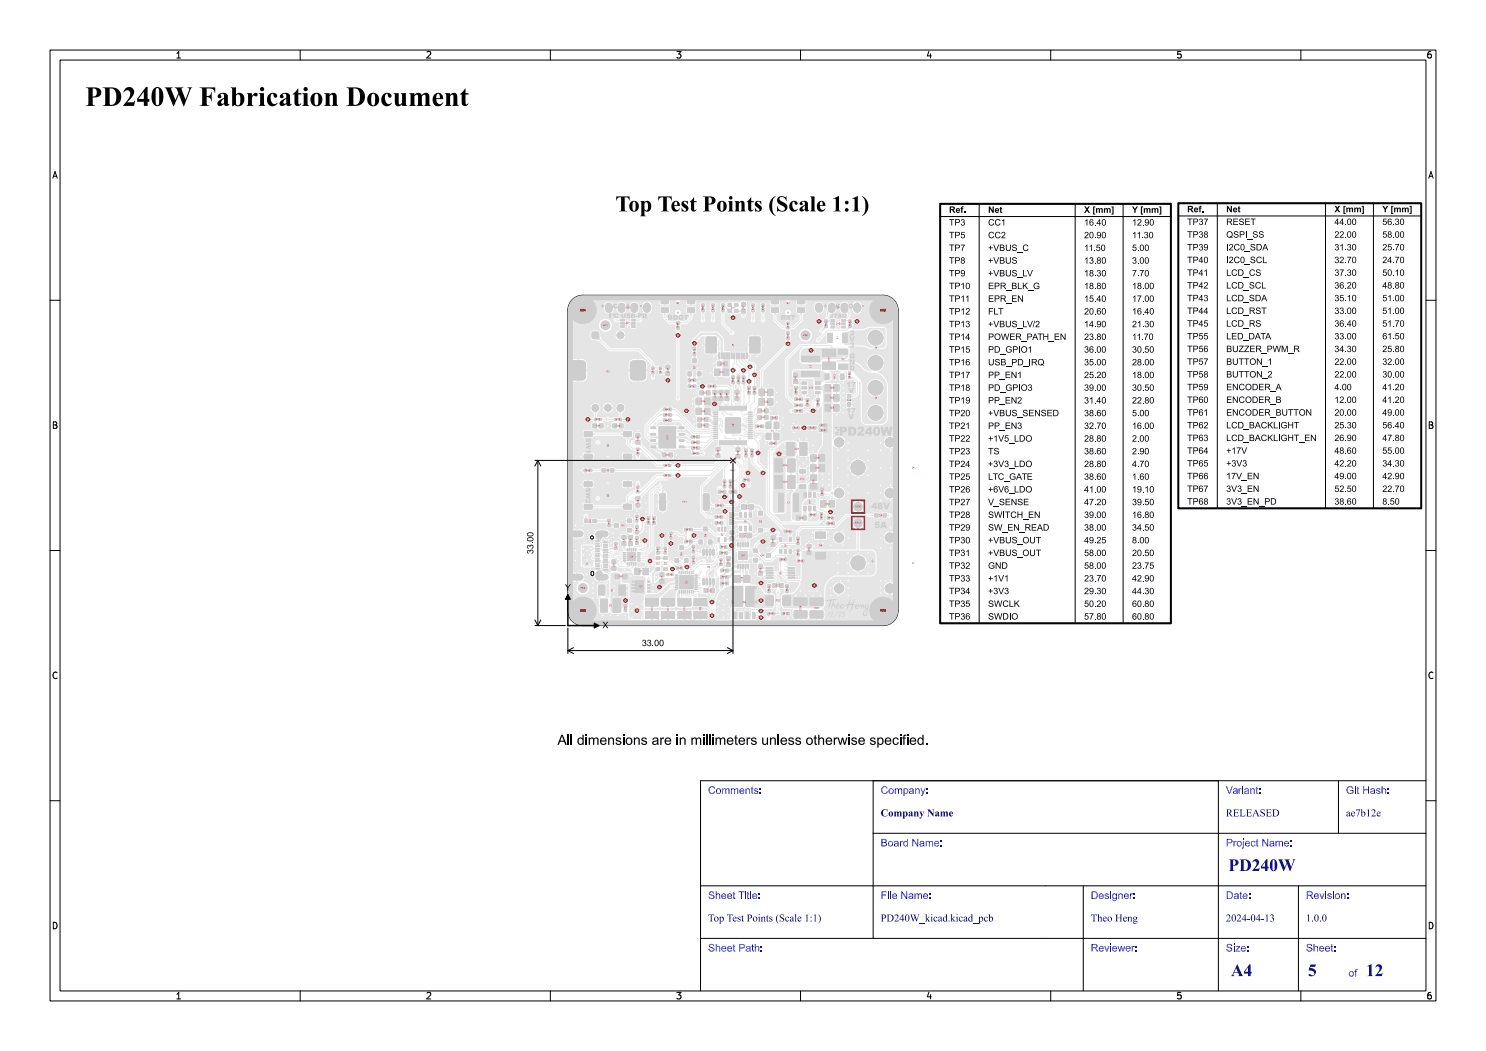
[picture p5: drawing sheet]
<svg xmlns="http://www.w3.org/2000/svg" width="297mm" height="210mm" viewBox="0 0 297 210" stroke-linecap="round" stroke-linejoin="round" font-family="sans-serif">
<defs><g id="words">
<text font-size="5.3" fill="#fff" x="17" y="21.5">PD240W Fabrication Document</text>
<text font-size="4.3" fill="#fff" x="113.4" y="42.5">Top Test Points (Scale 1:1)</text>
<g font-size="3.3" fill="#fff">
<text x="245.5" y="174.3">PD240W</text>
<text x="246" y="195.3">A4</text>
<text x="261.4" y="195.3">5</text>
<text x="273" y="195.3">12</text>
</g>
<g font-size="2" fill="#fff">
<text x="141.5" y="158.8">Comments:</text>
<text x="176" y="158.8">Company:</text>
<text x="245" y="158.8">Variant:</text>
<text x="269" y="158.8">Git Hash:</text>
<text x="176" y="163.3">Company Name</text>
<text x="245" y="163.3">RELEASED</text>
<text x="269" y="163.3">ae7b12e</text>
<text x="176" y="169.3">Board Name:</text>
<text x="245" y="169.3">Project Name:</text>
<text x="141.5" y="179.8">Sheet Title:</text>
<text x="176" y="179.8">File Name:</text>
<text x="218" y="179.8">Designer:</text>
<text x="245" y="179.8">Date:</text>
<text x="261" y="179.8">Revision:</text>
<text x="141.5" y="184.3">Top Test Points (Scale 1:1)</text>
<text x="176" y="184.3">PD240W_kicad.kicad_pcb</text>
<text x="218" y="184.3">Theo Heng</text>
<text x="245" y="184.3">2024-04-13</text>
<text x="261" y="184.3">1.0.0</text>
<text x="141.5" y="190.3">Sheet Path:</text>
<text x="218" y="190.3">Reviewer:</text>
<text x="245" y="190.3">Size:</text>
<text x="261" y="190.3">Sheet:</text>
<text x="269.5" y="195.3">of</text>
</g>
<g font-size="1.7" fill="#fff">
<text x="35" y="11.6">1</text>
<text x="85" y="11.6">2</text>
<text x="135" y="11.6">3</text>
<text x="185" y="11.6">4</text>
<text x="235" y="11.6">5</text>
<text x="285" y="11.6">6</text>
<text x="10.5" y="35.6">A</text>
<text x="285.5" y="35.6">A</text>
<text x="10.5" y="85.6">B</text>
<text x="285.5" y="85.6">B</text>
<text x="10.5" y="135.6">C</text>
<text x="285.5" y="135.6">C</text>
<text x="10.5" y="185.6">D</text>
<text x="285.5" y="185.6">D</text>
<text x="35" y="199.7">1</text>
<text x="85" y="199.7">2</text>
<text x="135" y="199.7">3</text>
<text x="185" y="199.7">4</text>
<text x="235" y="199.7">5</text>
<text x="285" y="199.7">6</text>
</g>
<g font-size=".5" fill="#fff">
<text x="116.1" y="62.2">MH4</text>
<text x="176.1" y="62.2">MH2</text>
<text x="116.1" y="122.2">MH3</text>
<text x="176.1" y="122.2">MH5</text>
</g>
</g></defs>
<g fill="none" stroke="#000" stroke-width=".2">
<path d="M114.6 59.7l1.2-.6 .7-.1h60a3 3 0 0 1 3 3v60a3 3 0 0 1-3 3h-60a3 3 0 0 1-3-3v-60a2.99 2.99 0 0 1 1.1-2.3zM118.3 114.2h.2l.2 .2-.1 .5-.2 .1-.3-.2z"/>
<circle cx="118.3" cy="107.4" r=".31"/>
</g>
<g fill="#e5e5e5">
<path d="M149.6 75.7h.2l.1 .2h-.4z" fill-rule="evenodd"/>
<path d="M127.2 113.8l.1 .1-.1 .3-.2-.2z" fill-rule="evenodd"/>
<path d="M147.6 99.5h.4l-.1 .2h-.2z" fill-rule="evenodd"/>
<path d="M133.3 75.1h.4l-.1 .2h-.2z" fill-rule="evenodd"/>
<path d="M150.1 91.3h.4l-.1 .2h-.2z" fill-rule="evenodd"/>
<path d="M142.6 111.3l.2-.1 .1 .1-.1 .2z" fill-rule="evenodd"/>
<path d="M121.1 83.7l.2-.1v.4l-.2-.1z" fill-rule="evenodd"/>
<path d="M119.2 103.8l.3 .1v.4l-.3 .1z" fill-rule="evenodd"/>
<path d="M130.2 124h.3v.1h-.4z" fill-rule="evenodd"/>
<path d="M163.5 67.7h.2l.1 .1-.1 .2z" fill-rule="evenodd"/>
<path d="M160.4 79.7h.2v.2l-.2 .2z" fill-rule="evenodd"/>
<path d="M138.6 116.7l.2 .1v.2l-.2 .1z" fill-rule="evenodd"/>
<path d="M126.5 99.4l.2 .1v.2l-.2 .1z" fill-rule="evenodd"/>
<path d="M136 113.8h.4l-.1 .2h-.2z" fill-rule="evenodd"/>
<path d="M135.3 67.3h.4l-.1 .2h-.2z" fill-rule="evenodd"/>
<path d="M153.9 84.1l.2 .1v.2l-.2-.1z" fill-rule="evenodd"/>
<path d="M151.7 101.8h.5l.2 .4h-.8z" fill-rule="evenodd"/>
<path d="M154 105.8l.2-.1v.4l-.2-.1z" fill-rule="evenodd"/>
<path d="M136.9 115.9l.2 .1-.1 .3-.2-.2z" fill-rule="evenodd"/>
<path d="M134 108.2h.2l.1 .2h-.4z" fill-rule="evenodd"/>
<path d="M143.1 77l.2 .1v.2l-.2 .1z" fill-rule="evenodd"/>
<path d="M138.4 108l.2 .1v.2l-.2 .1z" fill-rule="evenodd"/>
<path d="M142.2 118.7h.3l.1 .1h-.4z" fill-rule="evenodd"/>
<path d="M120.3 83.6l.2 .1v.2l-.2 .1z" fill-rule="evenodd"/>
<path d="M134 108.1h.2l.1 .2h-.4z" fill-rule="evenodd"/>
<path d="M177.2 102.8l.2 .1v.2l-.2 .1z" fill-rule="evenodd"/>
<path d="M137.2 115.2l.3-.1 .1 .2-.2 .1z" fill-rule="evenodd"/>
<path d="M132.2 111.3l.4-.1v.6l-.4-.1z" fill-rule="evenodd"/>
<path d="M160.4 80.8h.2v.2l-.2 .1z" fill-rule="evenodd"/>
<path d="M137.7 118.7h.2l.1 .2h-.4z" fill-rule="evenodd"/>
<path d="M118.3 93.8l.2 .1v.2l-.2 .1z" fill-rule="evenodd"/>
<path d="M145.6 113.7h.5v.5l-.5 .1z" fill-rule="evenodd"/>
<path d="M141.3 77.1l.2-.1v.4l-.2-.1z" fill-rule="evenodd"/>
<path d="M151.4 90h.2l.1 .2h-.4z" fill-rule="evenodd"/>
<path d="M148.4 114.1h.3v.2h-.4z" fill-rule="evenodd"/>
<path d="M144.8 106.1l.3 .1-.1 .2h-.2z" fill-rule="evenodd"/>
<path d="M146.9 112.9l.5-.2v.9l-.5-.2z" fill-rule="evenodd"/>
<path d="M127.3 96.7h.4v.1h-.4z" fill-rule="evenodd"/>
<path d="M146 107.6h.2l.1 .3h-.2z" fill-rule="evenodd"/>
<path d="M139.9 77.1l.2-.1v.4l-.2-.1z" fill-rule="evenodd"/>
<path d="M159.9 85.3l.2 .1v.2l-.2 .1z" fill-rule="evenodd"/>
<path d="M148.4 96.2h.3l-.1 .2h-.2z" fill-rule="evenodd"/>
<path d="M132.3 74.3l.2 .1v.2l-.2 .1z" fill-rule="evenodd"/>
<path d="M136.9 112.9l.3 .1-.3 .3-.1-.3z" fill-rule="evenodd"/>
<path d="M119.8 108l.2 .1v.2l-.2-.1z" fill-rule="evenodd"/>
<path d="M133.4 75.6h.2l.1 .2h-.4z" fill-rule="evenodd"/>
<path d="M123.8 63.9l.2-.1v.4l-.2-.1z" fill-rule="evenodd"/>
<path d="M131.6 124.1l.2-.2 .1 .2-.2 .2z" fill-rule="evenodd"/>
<path d="M137.7 116.1l.2-.1v.4l-.2-.1z" fill-rule="evenodd"/>
<path d="M154.5 114.9l.2 .2h-.2z" fill-rule="evenodd"/>
<path d="M141.3 120.8l.2 .3-.1 .1-.3-.1z" fill-rule="evenodd"/>
<path d="M135.8 92.8l.2 .1v.2l-.2 .1z" fill-rule="evenodd"/>
<path d="M147.7 87.7h.4l-.1 .2h-.2z" fill-rule="evenodd"/>
<path d="M137 89.2l.2-.1v.4l-.2-.1z" fill-rule="evenodd"/>
<path d="M141.7 116.8h.4l-.1 .4-.2-.1z" fill-rule="evenodd"/>
<path d="M166.2 100.3h.2l.1 .2h-.4z" fill-rule="evenodd"/>
<path d="M136.8 106.1h.6l-.2 .3h-.3z" fill-rule="evenodd"/>
<path d="M151.3 90.8h.4l-.1 .2h-.2z" fill-rule="evenodd"/>
<path d="M137 89.2l.2-.1v.4l-.2-.1z" fill-rule="evenodd"/>
<path d="M152.4 63.6h.2l.1 .2h-.4z" fill-rule="evenodd"/>
<path d="M137.2 113.6l.4-.1-.1 .3h-.2z" fill-rule="evenodd"/>
<path d="M146.8 97.7h.4l-.1 .2h-.2z" fill-rule="evenodd"/>
<path d="M125.4 100.5h.2v.2h-.4z" fill-rule="evenodd"/>
<path d="M141.8 100.2l.2 .4-.1 .2h-.1z" fill-rule="evenodd"/>
<path d="M139.7 123.6h.6l-.2 .3h-.2z" fill-rule="evenodd"/>
<path d="M160.5 79.7l.2-.2 .4 .2-.4 .2z" fill-rule="evenodd"/>
<path d="M134.6 114.7l.2 .1v.2l-.3 .1z" fill-rule="evenodd"/>
<path d="M173.2 110.5l.3 .3-.1 .1-.3-.3z" fill-rule="evenodd"/>
<path d="M135.3 67.3h.4l-.1 .2h-.2z" fill-rule="evenodd"/>
<path d="M134.2 114h.4l-.1 .2h-.2z" fill-rule="evenodd"/>
<path d="M160.6 102.1h.6l-.1 .5h-.5z" fill-rule="evenodd"/>
<path d="M160.5 78.7h.4v.2h-.2z" fill-rule="evenodd"/>
<path d="M137.4 116l.2 .1v.2l-.2 .1z" fill-rule="evenodd"/>
<path d="M166.2 69.6h.2l.1 .2h-.4z" fill-rule="evenodd"/>
<path d="M145.8 98.6h.4l-.1 .2h-.2z" fill-rule="evenodd"/>
<path d="M170.2 64l.2 .1v.2l-.2 .1z" fill-rule="evenodd"/>
<path d="M135.3 67.3h.4l-.1 .2h-.2z" fill-rule="evenodd"/>
<path d="M150.3 62.3h.4l-.1 .2h-.2z" fill-rule="evenodd"/>
<path d="M161.5 117.9l.1-.1h.2l-.2 .3z" fill-rule="evenodd"/>
<path d="M144 115.6h.6v.6h-.6z" fill-rule="evenodd"/>
<path d="M137 89.2l.2-.1v.4l-.2-.1z" fill-rule="evenodd"/>
<path d="M160.9 80.8h.2v.3l-.2-.1z" fill-rule="evenodd"/>
<path d="M118.4 101.1h.2v.3h-.2z" fill-rule="evenodd"/>
<path d="M121.1 83.7l.2-.1v.4l-.2-.1z" fill-rule="evenodd"/>
<path d="M151 122.8l.2 .1v.2l-.2 .1z" fill-rule="evenodd"/>
<path d="M137 89.2l.2-.1v.4l-.2-.1z" fill-rule="evenodd"/>
<path d="M126.2 113.3l.2-.2 .2 .2-.1 .1z" fill-rule="evenodd"/>
<path d="M124.4 86.6h.2v.4l-.2-.2z" fill-rule="evenodd"/>
<path d="M136.9 106.7h.3l.1 .1h-.4z" fill-rule="evenodd"/>
<path d="M147.5 61.9l.2 .2v.2h-.2z" fill-rule="evenodd"/>
<path d="M131.1 113.4l.5 .6-.5 .3-.3-.3z" fill-rule="evenodd"/>
<path d="M137.7 75.5h.2l.1 .2h-.4z" fill-rule="evenodd"/>
<path d="M141.5 82.9l.4-.4 .3 .4-.3 .2z" fill-rule="evenodd"/>
<path d="M144.8 105.1h.2l.1 .2-.3 .1z" fill-rule="evenodd"/>
<path d="M137.1 116.4l.3-.1 .1 .2-.2 .1z" fill-rule="evenodd"/>
<path d="M126.8 106.2l.2-.1v.4l-.2-.1z" fill-rule="evenodd"/>
<path d="M137.4 116.1l.2 .1-.3 .2z" fill-rule="evenodd"/>
<path d="M140.8 110.1l.3 .1v.3l-.3 .1z" fill-rule="evenodd"/>
<path d="M144.7 98.9h.2l.1 .2h-.4z" fill-rule="evenodd"/>
<path d="M135.1 84.5h.2v.4h-.2z" fill-rule="evenodd"/>
<path d="M122.5 104.8l.3-.1v.6l-.3-.2z" fill-rule="evenodd"/>
<path d="M137.6 75.1h.4l-.1 .2h-.2z" fill-rule="evenodd"/>
<path d="M135.3 67.3h.4l-.1 .2h-.2z" fill-rule="evenodd"/>
<path d="M125 83.7l.2-.1v.4l-.2-.1z" fill-rule="evenodd"/>
<path d="M120.6 107.3h.6l-.2 .3h-.3z" fill-rule="evenodd"/>
<path d="M127 106.6h.6l-.1 .3h-.3z" fill-rule="evenodd"/>
<path d="M153.7 110.6l.4-.2 .1 .2-.2 .2z" fill-rule="evenodd"/>
<path d="M141.3 82.4l.2-.2 .1 .2-.2 .2z" fill-rule="evenodd"/>
<path d="M151.8 112.6h.4v.1h-.3z" fill-rule="evenodd"/>
<path d="M160.9 79.7h.2v.4l-.2-.2z" fill-rule="evenodd"/>
<path d="M145.1 109.6l.3-.3 .2 .3-.2 .2z" fill-rule="evenodd"/>
<path d="M134.6 117.1l.2 .1v.2l-.2 .1z" fill-rule="evenodd"/>
<path d="M147.1 77.6h.4l-.1 .2h-.2z" fill-rule="evenodd"/>
<path d="M139.7 116.8l.3 .1-.2 .2-.2-.2z" fill-rule="evenodd"/>
<path d="M171.3 110.7h.4l-.1 .1h-.3z" fill-rule="evenodd"/>
<path d="M152.3 94.2h.2l-.3 .3v-.2z" fill-rule="evenodd"/>
<path d="M131.8 109.2l.5 .1v.5h-.5z" fill-rule="evenodd"/>
<path d="M152.4 105.7l.2 .1v.2l-.2 .1z" fill-rule="evenodd"/>
<path d="M124.4 109.1h.6l-.1 .3h-.4z" fill-rule="evenodd"/>
<path d="M137.8 108.5h.3l-.1 .2h-.2z" fill-rule="evenodd"/>
<path d="M163 79.8l.2-.1v.4l-.2-.1z" fill-rule="evenodd"/>
<path d="M127.6 99.2l.3-.1 .2 .1-.2 .3z" fill-rule="evenodd"/>
<path d="M138 116.4l.3 .1-.2 .1z" fill-rule="evenodd"/>
<path d="M130.4 75h.2l.1 .2h-.4z" fill-rule="evenodd"/>
<path d="M164.6 98.6h.2v.2l-.2 .1z" fill-rule="evenodd"/>
<path d="M132.2 109.3h.6v.5h-.6z" fill-rule="evenodd"/>
<path d="M121.1 83.7l.2-.1v.4l-.2-.1z" fill-rule="evenodd"/>
<path d="M128.1 109.7l.2-.1v.4l-.2-.1z" fill-rule="evenodd"/>
<path d="M152.2 94.1l.2 .1-.2 .2-.1-.2z" fill-rule="evenodd"/>
<path d="M132.5 94.9l.2-.1v.4l-.2-.1z" fill-rule="evenodd"/>
<path d="M143.8 108.4l.3 .1-.3 .2z" fill-rule="evenodd"/>
<path d="M130.5 85.1h.2l.1 .2h-.4z" fill-rule="evenodd"/>
<path d="M159.3 111.1h.4l-.1 .2h-.2z" fill-rule="evenodd"/>
<path d="M169.5 94.8l.2-.1 .2 .2-.2 .1z" fill-rule="evenodd"/>
<path d="M136 113h.2l.1 .2-.3 .1z" fill-rule="evenodd"/>
<path d="M136.6 109.2l.2 .1v.2l-.2 .1z" fill-rule="evenodd"/>
<path d="M145.9 82.7l.2-.1v.4l-.2-.1z" fill-rule="evenodd"/>
<path d="M135 64.4l.2-.1v.4l-.2-.1z" fill-rule="evenodd"/>
<path d="M145.9 97.8h.2l.1 .2h-.4z" fill-rule="evenodd"/>
<path d="M132.2 108.8h.2l.1 .2h-.4z" fill-rule="evenodd"/>
<path d="M157 65.4l.2-.1v.4l-.2-.1z" fill-rule="evenodd"/>
<path d="M154.5 107l.4-.2 .3 .2-.3 .5z" fill-rule="evenodd"/>
<path d="M141.5 110.1l.3 .1v.3l-.3 .1z" fill-rule="evenodd"/>
<path d="M124.3 83.6l.2 .1v.2l-.2 .1z" fill-rule="evenodd"/>
<path d="M135 113.2l.1-.1 .3 .1-.3 .3z" fill-rule="evenodd"/>
<path d="M161.3 85.4l.2-.1v.4l-.2-.1z" fill-rule="evenodd"/>
<path d="M157.3 114.4h.2v.2h-.2z" fill-rule="evenodd"/>
<path d="M162 123.5h.4l-.1 .2h-.2z" fill-rule="evenodd"/>
<path d="M174.6 102.9l.2-.1v.4l-.2-.1z" fill-rule="evenodd"/>
<path d="M171.3 110.5h.3l.2 .4 .3 .2h-1.2l.3-.2z" fill-rule="evenodd"/>
<path d="M121.1 83.7l.2-.1v.4l-.2-.1z" fill-rule="evenodd"/>
<path d="M130.8 73.3l.2 .1v.2l-.2 .1z" fill-rule="evenodd"/>
<path d="M133.2 123.6h.6l-.1 .3h-.4z" fill-rule="evenodd"/>
<path d="M139.9 117.5l.1 .2h-.1z" fill-rule="evenodd"/>
<path d="M118.3 109.4l.2 .1-.1 .3h-.1z" fill-rule="evenodd"/>
<path d="M120.7 107.5l.3-.1v.2h-.3z" fill-rule="evenodd"/>
<path d="M143.5 108.3l.3-.1v.3h-.2z" fill-rule="evenodd"/>
<path d="M128.7 108.3h.4l-.1 .2h-.2z" fill-rule="evenodd"/>
<path d="M120.4 108.2l.2 .1v.2l-.2-.1z" fill-rule="evenodd"/>
<path d="M155.2 89.6h.2l-.1 .3-.2-.1z" fill-rule="evenodd"/>
<path d="M139.8 87.1l.2 .1v.2l-.2 .1z" fill-rule="evenodd"/>
<path d="M127.6 88.8l.3-.3 .2 .3-.2 .1z" fill-rule="evenodd"/>
<path d="M127.3 96.7h.4l.1 .3h-.6z" fill-rule="evenodd"/>
<path d="M147.3 79.9l.2-.1 .1 .1-.2 .1z" fill-rule="evenodd"/>
<path d="M156.6 117h.1l-.1 .3z" fill-rule="evenodd"/>
<path d="M170.8 64.1l.2-.1v.4l-.2-.1z" fill-rule="evenodd"/>
<path d="M163.4 79.4h.2l.1 .2h-.4z" fill-rule="evenodd"/>
<path d="M121.1 83.7l.2-.1v.4l-.2-.1z" fill-rule="evenodd"/>
<path d="M138.4 110.5h.4l-.1 .2h-.2z" fill-rule="evenodd"/>
<path d="M166.8 64.6l.2 .1v.2h-.2z" fill-rule="evenodd"/>
<path d="M135.4 66.5h.2l.1 .2h-.4z" fill-rule="evenodd"/>
<path d="M134.3 114.3h.2v.3l-.3-.1z" fill-rule="evenodd"/>
<path d="M138.7 110.5l.2 .2-.2 .4-.2-.3z" fill-rule="evenodd"/>
<path d="M154.1 108.7l.4 .5-.4 .2-.3-.2z" fill-rule="evenodd"/>
<path d="M154.5 115.4h.2v.1l-.2 .1z" fill-rule="evenodd"/>
<path d="M131.5 73.4l.2-.1v.4l-.2-.1z" fill-rule="evenodd"/>
<path d="M134.4 106.2h.3v.3l-.3 .2z" fill-rule="evenodd"/>
<path d="M148.5 76.7h.4l-.1 .2h-.2z" fill-rule="evenodd"/>
<path d="M138.5 68.8h.6l-.1 .5h-.5z" fill-rule="evenodd"/>
<path d="M135.8 64.3l.2 .1v.2l-.2 .1z" fill-rule="evenodd"/>
<path d="M146.4 76.7h.3l-.1 .2h-.2z" fill-rule="evenodd"/>
<path d="M127.9 108.9l.1 .3-.1 .1-.2-.2z" fill-rule="evenodd"/>
<path d="M162.3 92.2h.5l-.1 .3h-.3z" fill-rule="evenodd"/>
<path d="M144.7 98.8h.2l.1 .2h-.4z" fill-rule="evenodd"/>
<path d="M139.7 90.4l.2 .1v.2l-.2 .1z" fill-rule="evenodd"/>
<path d="M156.8 110.6h.4l-.1 .2h-.2z" fill-rule="evenodd"/>
<path d="M149.6 77h.2l.1 .2h-.4z" fill-rule="evenodd"/>
<path d="M135.3 67.3h.4l-.1 .2h-.2z" fill-rule="evenodd"/>
<path d="M173.4 114.1l.1 .2-.3 .2-.1-.1z" fill-rule="evenodd"/>
<path d="M121.1 83.7l.2-.1v.4l-.2-.1z" fill-rule="evenodd"/>
<path d="M133 114.7l.2-.1v.4l-.2-.1z" fill-rule="evenodd"/>
<path d="M135.3 67.3h.4l-.1 .2h-.2z" fill-rule="evenodd"/>
<path d="M164.6 98.6h.2v.2l-.2 .1z" fill-rule="evenodd"/>
<path d="M127 63.8l.2 .1v.2l-.2 .1z" fill-rule="evenodd"/>
<path d="M162.4 81.6h.2l.1 .2h-.4z" fill-rule="evenodd"/>
<path d="M145 80.6l.1 .2-.1 .1-.2-.1z" fill-rule="evenodd"/>
<path d="M121.1 103.9l.3-.1 .1 .5h-.4z" fill-rule="evenodd"/>
<path d="M164 64l.2 .1v.2l-.2 .1z" fill-rule="evenodd"/>
<path d="M132.5 114.6l.2 .1-.3 .2z" fill-rule="evenodd"/>
<path d="M138.7 118.9l.2-.1v.4l-.2-.1z" fill-rule="evenodd"/>
<path d="M148.2 73.6l.3 .1-.2 .3-.2-.2z" fill-rule="evenodd"/>
<path d="M144 115.7h.6v.6h-.6z" fill-rule="evenodd"/>
<path d="M155.2 122.5l.2-.2 .4 .2-.3 .2z" fill-rule="evenodd"/>
<path d="M138.5 110.9h.2l.1 .2h-.4z" fill-rule="evenodd"/>
<path d="M149.5 96.2h.4l-.1 .2h-.2z" fill-rule="evenodd"/>
<path d="M136.7 87.8l.2 .1v.2l-.2 .1z" fill-rule="evenodd"/>
<path d="M165.1 99.6l.3 .1-.1 .2-.2-.1z" fill-rule="evenodd"/>
<path d="M119.7 67.5l.1 .2-.1 .1-.2-.1z" fill-rule="evenodd"/>
<path d="M140.8 110.2l.3-.1v.5l-.3-.1z" fill-rule="evenodd"/>
<path d="M143.9 109.6h.4l-.1 .2h-.2z" fill-rule="evenodd"/>
<path d="M148.5 74.9h.2l.1 .2h-.4z" fill-rule="evenodd"/>
<path d="M141.8 115.2l.3 .2v.1h-.3z" fill-rule="evenodd"/>
<path d="M144 116.9h.6l-.1 .5h-.5z" fill-rule="evenodd"/>
<path d="M121.8 110.3l.2-.1v.4l-.2-.1z" fill-rule="evenodd"/>
<path d="M138.1 124.1l.2-.2 .1 .2-.2 .2z" fill-rule="evenodd"/>
<path d="M161.4 96l.2 .1-.1 .3h-.1z" fill-rule="evenodd"/>
<path d="M139.1 77l.2 .1v.2l-.2 .1z" fill-rule="evenodd"/>
<path d="M133.3 124h.4v.1h-.4z" fill-rule="evenodd"/>
<path d="M143.7 89.1h.2v.3l-.2-.1z" fill-rule="evenodd"/>
<path d="M158 94.7h.3l.2 .3h-.6z" fill-rule="evenodd"/>
<path d="M167.9 64.5l.2 .1v.1l-.3 .1z" fill-rule="evenodd"/>
<path d="M159.4 76l.2 .2 .3 .1v.5l-.5-.1z" fill-rule="evenodd"/>
<path d="M156.9 89.6l.2 .1v.2l-.2 .1z" fill-rule="evenodd"/>
<path d="M146.1 66.2l.2 .1-.3 .2v-.2z" fill-rule="evenodd"/>
<path d="M123.9 84.4h.3l.1 .3h-.5z" fill-rule="evenodd"/>
<path d="M145.4 110.3l.2 .1v.2l-.2 .1z" fill-rule="evenodd"/>
<path d="M121.1 83.7l.2-.1v.4l-.2-.1z" fill-rule="evenodd"/>
<path d="M147.6 99.5h.4l-.1 .2h-.2z" fill-rule="evenodd"/>
<path d="M149.8 82.1h.2l.1 .2h-.4z" fill-rule="evenodd"/>
<path d="M152 108.1l.2-.1v.4l-.2-.1z" fill-rule="evenodd"/>
<path d="M151.7 123l.3 .1-.2 .3-.2-.2z" fill-rule="evenodd"/>
<path d="M160.4 81.9l.2 .1v.2l-.2 .1z" fill-rule="evenodd"/>
<path d="M138.4 124.1l.1-.2 .2 .2-.1 .2z" fill-rule="evenodd"/>
<path d="M157.9 94.3h.6l-.2 .3h-.3z" fill-rule="evenodd"/>
<path d="M171.3 110.1h.3l.1 .2h-.4z" fill-rule="evenodd"/>
<path d="M141.6 84.7l.3 .2v.3l-.3 .1z" fill-rule="evenodd"/>
<path d="M136.7 106.9l.2-.1v.4l-.2-.1z" fill-rule="evenodd"/>
<path d="M158.4 81.9l.2 .1v.2l-.2 .1z" fill-rule="evenodd"/>
<path d="M132.1 107.3h.4l-.1 .2h-.2z" fill-rule="evenodd"/>
<path d="M129.9 86.7l.2-.1v.4l-.2-.1z" fill-rule="evenodd"/>
<path d="M148 62.1l.2-.2v.4h-.2z" fill-rule="evenodd"/>
<path d="M149.6 73.1h.2l-.1 .3-.2-.1z" fill-rule="evenodd"/>
<path d="M159 79.3h.2l.1 .2h-.4z" fill-rule="evenodd"/>
<path d="M127.1 111.1h.1v.2l-.1 .1z" fill-rule="evenodd"/>
<path d="M163.9 103.8h.5l-.3 .2h-.2z" fill-rule="evenodd"/>
<path d="M147.6 99.5h.4l-.1 .2h-.2z" fill-rule="evenodd"/>
<path d="M148.2 82h.2v.3l-.3-.1z" fill-rule="evenodd"/>
<path d="M135.8 94.8l.2 .1v.2l-.2 .1z" fill-rule="evenodd"/>
<path d="M150.4 63.6h.2l.1 .2h-.4z" fill-rule="evenodd"/>
<path d="M121.4 114.2h.2l-.1 .3h-.2z" fill-rule="evenodd"/>
<path d="M136.9 107.6h.3l.2 .3h-.6z" fill-rule="evenodd"/>
<path d="M132.4 81.8l.2-.1v.4l-.2-.1z" fill-rule="evenodd"/>
<path d="M156.5 105.9l.2-.2 .3 .2-.3 .3z" fill-rule="evenodd"/>
<path d="M121.1 83.7l.2-.1v.4l-.2-.1z" fill-rule="evenodd"/>
<path d="M132.9 74.4l.2-.1v.4l-.2-.1z" fill-rule="evenodd"/>
<path d="M150.7 77h.2l.1 .2h-.4z" fill-rule="evenodd"/>
<path d="M121.1 83.7l.2-.1v.4l-.2-.1z" fill-rule="evenodd"/>
<path d="M157.3 67.9h.4l-.1 .2h-.2z" fill-rule="evenodd"/>
<path d="M132.7 114.6l.2 .1v.2l-.2 .1z" fill-rule="evenodd"/>
<path d="M118.9 83.3h.2l.1 .2h-.4z" fill-rule="evenodd"/>
<path d="M125.1 107.1l.3 .1v.3l-.3 .1z" fill-rule="evenodd"/>
<path d="M132.2 123.5l.4 .1-.1 .3-.3-.1z" fill-rule="evenodd"/>
<path d="M123.3 63.8l.2 .1v.2l-.2 .1z" fill-rule="evenodd"/>
<path d="M149.5 76.5h.4l-.1 .2h-.2z" fill-rule="evenodd"/>
<path d="M136.9 107.2h.4l-.1 .2h-.3z" fill-rule="evenodd"/>
<path d="M169 63.8l.2 .2v.2h-.2z" fill-rule="evenodd"/>
<path d="M141.8 115.3h.3v.4h-.4z" fill-rule="evenodd"/>
<path d="M131.3 123.6h.3v.2h-.3z" fill-rule="evenodd"/>
<path d="M137 89.2l.2-.1v.4l-.2-.1z" fill-rule="evenodd"/>
<path d="M143.9 108.8h.2l.1 .2h-.4z" fill-rule="evenodd"/>
<path d="M127.1 109.6l.2 .1v.2l-.2 .1z" fill-rule="evenodd"/>
<path d="M121.1 83.7l.2-.1v.4l-.2-.1z" fill-rule="evenodd"/>
<path d="M143.5 83.5l.1 .2z" fill-rule="evenodd"/>
<path d="M136.7 124h.2l.1 .1h-.4z" fill-rule="evenodd"/>
<path d="M155.8 112.1h.4l-.1 .2h-.2z" fill-rule="evenodd"/>
<path d="M146.3 95.9l.2 .1v.2l-.2 .1z" fill-rule="evenodd"/>
<path d="M142.4 116.8h.4l-.1 .4h-.3z" fill-rule="evenodd"/>
<path d="M144 110h.2l.1 .2h-.4z" fill-rule="evenodd"/>
<path d="M126.1 112.1h.3l-.1 .1h-.2z" fill-rule="evenodd"/>
<path d="M138.5 68.9h.5l.1 .5h-.6z" fill-rule="evenodd"/>
<path d="M149.3 107.5h.5l-.2 .3h-.2z" fill-rule="evenodd"/>
<path d="M127.2 91h.6l-.1 .3h-.4z" fill-rule="evenodd"/>
<path d="M135 92.9l.2-.1v.4l-.2-.1z" fill-rule="evenodd"/>
<path d="M125.4 106.9l.2-.1 .3 .1-.3 .2z" fill-rule="evenodd"/>
<path d="M121.1 83.7l.2-.1v.4l-.2-.1z" fill-rule="evenodd"/>
<path d="M124.1 112.2l.2 .1v.1h-.3z" fill-rule="evenodd"/>
<path d="M162 82l.2-.1v.4l-.2-.1z" fill-rule="evenodd"/>
<path d="M161 85.3l.2 .1v.2l-.2 .1z" fill-rule="evenodd"/>
<path d="M135 94.9l.2-.1v.4l-.2-.1z" fill-rule="evenodd"/>
<path d="M152.6 85l.2 .1v.2l-.2 .1z" fill-rule="evenodd"/>
<path d="M165.8 64l.2-.1v.4l-.2-.1z" fill-rule="evenodd"/>
<path d="M150.9 109.5h.2l.1 .2h-.4z" fill-rule="evenodd"/>
<path d="M138.5 71h.6l-.1 .5h-.5z" fill-rule="evenodd"/>
<path d="M170.1 79l.2 .1v.2l-.2 .1z" fill-rule="evenodd"/>
<path d="M159.4 77.3l.2 .1v.2l-.2 .1z" fill-rule="evenodd"/>
<path d="M166.4 104.1h.2l.1 .2h-.4z" fill-rule="evenodd"/>
<path d="M152.4 113.2l.3 .2v.2l-.3 .1z" fill-rule="evenodd"/>
<path d="M143.6 111.7l.2-.1v.4l-.2-.1z" fill-rule="evenodd"/>
<path d="M146.4 73.5h.2l.1 .2h-.4z" fill-rule="evenodd"/>
<path d="M141.1 115.4h.2l.2 .2-.4 .1z" fill-rule="evenodd"/>
<path d="M124.5 108.8h.4v.2h-.4z" fill-rule="evenodd"/>
<path d="M128.5 109.5h.2l.1 .1v.2z" fill-rule="evenodd"/>
<path d="M135.3 67.3h.4l-.1 .2h-.2z" fill-rule="evenodd"/>
<path d="M121.1 83.7l.2-.1v.4l-.2-.1z" fill-rule="evenodd"/>
<path d="M137 89.2l.2-.1v.4l-.2-.1z" fill-rule="evenodd"/>
<path d="M154.5 114.4h.2v.2h-.2z" fill-rule="evenodd"/>
<path d="M137.6 76.3h.4l-.1 .2h-.2z" fill-rule="evenodd"/>
<path d="M122.1 104.7l.3 .1v.3l-.3 .2z" fill-rule="evenodd"/>
<path d="M154.7 62.4h.4l-.1 .2h-.2z" fill-rule="evenodd"/>
<path d="M156 122.5l.2-.1v.4l-.2-.1z" fill-rule="evenodd"/>
<path d="M157.1 118.4h.4l-.1 .2h-.2z" fill-rule="evenodd"/>
<path d="M118.8 84.1h.4l-.1 .2h-.2z" fill-rule="evenodd"/>
<path d="M136.7 89.1l.2 .1v.2l-.2 .1z" fill-rule="evenodd"/>
<path d="M154 117h.2l-.2 .3z" fill-rule="evenodd"/>
<path d="M160.6 102.6h.5l.1 .5h-.7z" fill-rule="evenodd"/>
<path d="M137.8 123.6h.3v.2h-.3z" fill-rule="evenodd"/>
<path d="M122.9 111.7h.2v.2l-.2-.1z" fill-rule="evenodd"/>
<path d="M127.9 110.4l.2 .2-.2-.1z" fill-rule="evenodd"/>
<path d="M135.3 67.3h.4l-.1 .2h-.2z" fill-rule="evenodd"/>
<path d="M165.9 63.8l.1-.1 .3 .1-.3 .3z" fill-rule="evenodd"/>
<path d="M163.8 102.4l.2-.2 .1 .2-.2 .1z" fill-rule="evenodd"/>
<path d="M120.5 107.8l.2-.1 .1 .3h-.2z" fill-rule="evenodd"/>
<path d="M148.4 96.5h.2l.1 .2h-.4z" fill-rule="evenodd"/>
<path d="M150.6 100.8l.5 .3v.5l-.5 .2z" fill-rule="evenodd"/>
<path d="M134.2 81.6l.2 .1v.2l-.2 .1z" fill-rule="evenodd"/>
<path d="M127.2 104.7h.3l.1 .3h-.6z" fill-rule="evenodd"/>
<path d="M133.6 95.1l.3 .2-.3 .2-.2-.1z" fill-rule="evenodd"/>
<path d="M121.5 112.2h.1v.3h-.1z" fill-rule="evenodd"/>
<path d="M122.7 93.8l.2 .1v.2l-.2 .1z" fill-rule="evenodd"/>
<path d="M138.6 116.3l.2 .1v.2l-.2 .1z" fill-rule="evenodd"/>
<path d="M135.3 67.3h.4l-.1 .2h-.2z" fill-rule="evenodd"/>
<path d="M118.9 111l.1 .2z" fill-rule="evenodd"/>
<path d="M120.5 109.7h.1v.3h-.3z" fill-rule="evenodd"/>
<path d="M137 89.2l.2-.1v.4l-.2-.1z" fill-rule="evenodd"/>
<path d="M136.8 116.2l.2-.1 .1 .3h-.3z" fill-rule="evenodd"/>
<path d="M126.2 105.7l.3 .1v.3l-.3 .1z" fill-rule="evenodd"/>
<path d="M131.9 124l.1-.1 .3 .3-.2 .1z" fill-rule="evenodd"/>
<path d="M130.3 74.8h.4l-.1 .2h-.2z" fill-rule="evenodd"/>
<path d="M132 90.5l.3-.3 .6 .3-.6 .5z" fill-rule="evenodd"/>
<path d="M154.9 122.4l.2 .1v.2l-.2 .1z" fill-rule="evenodd"/>
<path d="M137.9 62.4h.4l-.1 .2h-.2z" fill-rule="evenodd"/>
<path d="M136.7 86.6l.2 .1v.2l-.2 .1z" fill-rule="evenodd"/>
<path d="M154.9 88.1h.2l.1 .2h-.4z" fill-rule="evenodd"/>
<path d="M134 113.4l.1-.1 .2 .1-.2 .2z" fill-rule="evenodd"/>
<path d="M152.3 62.3h.4l-.1 .2h-.2z" fill-rule="evenodd"/>
<path d="M145 115.7h.6v.6h-.6z" fill-rule="evenodd"/>
<path d="M151.9 112.5h.3l.1 .3h-.6z" fill-rule="evenodd"/>
<path d="M149 86.6l.2 .1-.2 .2z" fill-rule="evenodd"/>
<path d="M139.2 110.7l.2-.1v.4l-.2-.1z" fill-rule="evenodd"/>
<path d="M157.4 68.2h.2l.1 .2h-.4z" fill-rule="evenodd"/>
<path d="M163.7 85.5l.3 .2-.3 .3-.2-.3z" fill-rule="evenodd"/>
<path d="M145.8 97.5h.4l-.1 .2h-.2z" fill-rule="evenodd"/>
<path d="M127.8 89.5l.2 .1v.2l-.2 .1z" fill-rule="evenodd"/>
<path d="M121.1 83.7l.2-.1v.4l-.2-.1z" fill-rule="evenodd"/>
<path d="M154.9 107.2l.4 .2v.4l-.4 .1z" fill-rule="evenodd"/>
<path d="M165.4 103h.2l.1 .2h-.4z" fill-rule="evenodd"/>
<path d="M140.4 63.6h.2l.1 .2h-.4z" fill-rule="evenodd"/>
<path d="M158.9 123.8h.2l.1 .2h-.4z" fill-rule="evenodd"/>
<path d="M169.7 110.5l.2 .1-.3 .3-.1-.1z" fill-rule="evenodd"/>
<path d="M134.1 92.8l.2 .1v.2l-.2 .1z" fill-rule="evenodd"/>
<path d="M157.3 113.9h.2v.2h-.2z" fill-rule="evenodd"/>
<path d="M135.3 67.3h.4l-.1 .2h-.2z" fill-rule="evenodd"/>
<path d="M135.3 113.8l.3-.1v.2h-.2z" fill-rule="evenodd"/>
<path d="M166.2 99.8h.2l.1 .2h-.4z" fill-rule="evenodd"/>
<path d="M126.1 110.3h.2l.1 .1h-.3z" fill-rule="evenodd"/>
<path d="M137 89.2l.2-.1v.4l-.2-.1z" fill-rule="evenodd"/>
<path d="M141.9 108.8h.2l.1 .2h-.4z" fill-rule="evenodd"/>
<path d="M152.2 77.5h.2v.2h-.3z" fill-rule="evenodd"/>
<path d="M137 89.2l.2-.1v.4l-.2-.1z" fill-rule="evenodd"/>
<path d="M144 103.6h.4l-.1 .2h-.2z" fill-rule="evenodd"/>
<path d="M126.9 113.3h.3l.1 .2h-.5z" fill-rule="evenodd"/>
<path d="M151.7 82.1l.2 .2-.2 .1-.1-.1z" fill-rule="evenodd"/>
<path d="M143.7 97.8h.2l.1 .2h-.4z" fill-rule="evenodd"/>
<path d="M146.6 71.7h.3v.2h-.3z" fill-rule="evenodd"/>
<path d="M138 89.2h.2v.3l-.2-.1z" fill-rule="evenodd"/>
<path d="M137 116.3l.3 .1-.2 .2-.2-.1z" fill-rule="evenodd"/>
<path d="M133.6 85.4l.3-.1v.3l-.2 .1z" fill-rule="evenodd"/>
<path d="M123.5 111.9l.2 .1-.1 .2z" fill-rule="evenodd"/>
<path d="M118.8 111.5h.2v.2h-.2z" fill-rule="evenodd"/>
<path d="M137 89.2l.2-.1v.4l-.2-.1z" fill-rule="evenodd"/>
<path d="M121.1 83.7l.2-.1v.4l-.2-.1z" fill-rule="evenodd"/>
<path d="M129.5 111.8l.1-.1 .2 .1-.2 .2z" fill-rule="evenodd"/>
<path d="M118.8 111.4l.2 .1v.2h-.3z" fill-rule="evenodd"/>
<path d="M159.8 76.3h.5v.5h-.5z" fill-rule="evenodd"/>
<path d="M119.8 108.1l.3-.1-.1 .3h-.2z" fill-rule="evenodd"/>
<path d="M163.1 99.1l.1 .3-.1 .1-.3-.1z" fill-rule="evenodd"/>
<path d="M131.9 111.2l.4 .1v.4l-.4 .1z" fill-rule="evenodd"/>
<path d="M138.4 105.6l.2 .1v.2l-.2 .1z" fill-rule="evenodd"/>
<path d="M136.1 114.7h.2l.1 .2h-.4z" fill-rule="evenodd"/>
<path d="M142.2 122.5h.2l.1 .2h-.4z" fill-rule="evenodd"/>
<path d="M144.7 102.5h.4l-.1 .2h-.2z" fill-rule="evenodd"/>
<path d="M138.5 71.2h.5l.2 .5h-.8z" fill-rule="evenodd"/>
<path d="M143.2 109.1l.1 .2-.1 .1h-.2z" fill-rule="evenodd"/>
<path d="M132.4 110.2h.4l-.1 .5h-.3z" fill-rule="evenodd"/>
<path d="M145.2 61.7l.2-.1 .3 .2-.2 .3z" fill-rule="evenodd"/>
<path d="M139.8 114.3h.4l-.1 .2h-.2z" fill-rule="evenodd"/>
<path d="M135.3 67.3h.4l-.1 .2h-.2z" fill-rule="evenodd"/>
<path d="M125.9 64.5l.2 .1 .1 .1-.2 .1z" fill-rule="evenodd"/>
<path d="M148.5 62.7h.2l.1 .2h-.4z" fill-rule="evenodd"/>
<path d="M146.7 103.9l.5 .2v.5l-.5 .2z" fill-rule="evenodd"/>
<path d="M125.2 112.5h.2v.4l-.2-.2z" fill-rule="evenodd"/>
<path d="M146.4 74.9h.2l.1 .2h-.4z" fill-rule="evenodd"/>
<path d="M161.7 102.3h.3l.2 .3h-.6z" fill-rule="evenodd"/>
<path d="M121.5 110.3h.2v.2h-.2z" fill-rule="evenodd"/>
<path d="M151.6 105.9l.4 .4-.4 .3-.2-.3z" fill-rule="evenodd"/>
<path d="M168 64.6l.2-.1v.4l-.2-.2z" fill-rule="evenodd"/>
<path d="M126.9 99.5l.2-.1v.4l-.2-.1z" fill-rule="evenodd"/>
<path d="M123.8 84.1h.5l-.1 .3h-.3z" fill-rule="evenodd"/>
<path d="M164.4 100.6l.2-.2 .2 .1-.1 .2z" fill-rule="evenodd"/>
<path d="M163.1 85.3l.2 .1v.2l-.2 .1z" fill-rule="evenodd"/>
<path d="M127.5 63.9l.2-.1v.4l-.2-.1z" fill-rule="evenodd"/>
<path d="M160.2 85.4l.2-.1v.4l-.2-.1z" fill-rule="evenodd"/>
<path d="M132.4 83.9l.2-.1v.4l-.2-.1z" fill-rule="evenodd"/>
<path d="M124.4 110.4h.2v.1l-.2 .1z" fill-rule="evenodd"/>
<path d="M156.8 117h.2v.3z" fill-rule="evenodd"/>
<path d="M145.9 100l.2-.1 .2 .2-.3 .1z" fill-rule="evenodd"/>
<path d="M140.1 90.5l.2-.1v.4l-.2-.1z" fill-rule="evenodd"/>
<path d="M151.7 80.8l.3 .2-.4 .2-.1-.2z" fill-rule="evenodd"/>
<path d="M139.8 89.3l.2 .1v.2l-.2 .1z" fill-rule="evenodd"/>
<path d="M156.9 111.3h.2l.1 .2h-.4z" fill-rule="evenodd"/>
<path d="M160.8 123.5h.4l-.1 .2h-.2z" fill-rule="evenodd"/>
<path d="M149.1 94.2l.1-.1 .2 .1-.2 .2z" fill-rule="evenodd"/>
<path d="M127 98.2l.2-.1v.4l-.2-.1z" fill-rule="evenodd"/>
<path d="M137.6 89.1l.2 .1v.2l-.2 .1z" fill-rule="evenodd"/>
<path d="M160.9 123.8h.2l.1 .2h-.4z" fill-rule="evenodd"/>
<path d="M149.7 101.7l.8 .1-.2 .1-.1 .4h-.5z" fill-rule="evenodd"/>
<path d="M157.3 65.7h.4l-.1 .2h-.2z" fill-rule="evenodd"/>
<path d="M137 89.2l.2-.1v.4l-.2-.1z" fill-rule="evenodd"/>
<path d="M169.4 64l.2-.1v.3h-.2z" fill-rule="evenodd"/>
<path d="M152.9 85.1l.2-.1v.4l-.2-.1z" fill-rule="evenodd"/>
<path d="M154.8 87.9h.4l-.1 .2h-.2z" fill-rule="evenodd"/>
<path d="M145.8 108.6l.2 .1-.1 .3-.2-.2z" fill-rule="evenodd"/>
<path d="M143.6 97.7h.4l-.1 .2h-.2z" fill-rule="evenodd"/>
<path d="M162.8 102.1l.3-.3 .1 .3-.1 .1z" fill-rule="evenodd"/>
<path d="M136.5 116.1l.2 .1v.2l-.2 .1z" fill-rule="evenodd"/>
<path d="M138.2 116h.2l.1 .2-.2 .1z" fill-rule="evenodd"/>
<path d="M149.5 78.8h.4l-.1 .2h-.2z" fill-rule="evenodd"/>
<path d="M151.8 83.3l.1 .3-.2 .1z" fill-rule="evenodd"/>
<path d="M132.7 62.4h.4l-.1 .2h-.2z" fill-rule="evenodd"/>
<path d="M163.3 78.7h.4l-.1 .2h-.2z" fill-rule="evenodd"/>
<path d="M135.4 79.2h.2l.1 .2h-.4z" fill-rule="evenodd"/>
<path d="M147.4 74.7h.4l-.1 .2h-.2z" fill-rule="evenodd"/>
<path d="M156.3 89.7l.2-.1v.4l-.2-.1z" fill-rule="evenodd"/>
<path d="M137 89.2l.2-.1v.4l-.2-.1z" fill-rule="evenodd"/>
<path d="M142.7 103.2l.2-.1v.4l-.2-.1z" fill-rule="evenodd"/>
<path d="M157.8 65.3l.2 .1v.2l-.2 .1z" fill-rule="evenodd"/>
<path d="M138.4 90.1h.2l.1 .2h-.4z" fill-rule="evenodd"/>
<path d="M142.1 110.2l.3-.1v.5l-.3-.1z" fill-rule="evenodd"/>
<path d="M127.8 98.1l.2 .1v.2l-.2 .1z" fill-rule="evenodd"/>
<path d="M138.7 118l.2 .1v.2l-.2 .1z" fill-rule="evenodd"/>
<path d="M144.1 104h.2l.1 .2h-.4z" fill-rule="evenodd"/>
<path d="M169.5 61.9l.1 .3-.1 .2-.2-.1z" fill-rule="evenodd"/>
<path d="M162.4 94.6h.3l.1 .3h-.5z" fill-rule="evenodd"/>
<path d="M145.1 107.4l.3 .2v.3l-.3 .2z" fill-rule="evenodd"/>
<path d="M145.6 107.6l.3-.2v.6l-.3-.1z" fill-rule="evenodd"/>
<path d="M147.4 89.3h.2l.1 .2h-.4z" fill-rule="evenodd"/>
<path d="M145.9 62.4l.3-.2 .2 .3-.2 .1z" fill-rule="evenodd"/>
<path d="M127.9 110.8h.2v.1h-.2z" fill-rule="evenodd"/>
<path d="M132.6 109.3h.2l-.1 .2h-.1z" fill-rule="evenodd"/>
<path d="M148.4 74.3h.4l-.1 .2h-.2z" fill-rule="evenodd"/>
<path d="M135.6 116.8l.2-.1v.4l-.2-.1z" fill-rule="evenodd"/>
<path d="M144.1 104.8h.4l-.2 .2h-.2z" fill-rule="evenodd"/>
<path d="M135.3 67.3h.4l-.1 .2h-.2z" fill-rule="evenodd"/>
<path d="M170.1 79l.2 .1v.2l-.2 .1z" fill-rule="evenodd"/>
<path d="M148.1 71.7h.3v.2h-.2z" fill-rule="evenodd"/>
<path d="M158.9 91.7l.3 .1v.3l-.3 .2z" fill-rule="evenodd"/>
<path d="M147.4 89.2h.2l.1 .2h-.4z" fill-rule="evenodd"/>
<path d="M143 114.7h.2l.1 .2h-.4z" fill-rule="evenodd"/>
<path d="M119.8 112h.3l-.1 .3h-.2z" fill-rule="evenodd"/>
<path d="M131.8 109.2h.2v.2l-.2 .1z" fill-rule="evenodd"/>
<path d="M158.9 78.8h.4l-.1 .2h-.2z" fill-rule="evenodd"/>
<path d="M156.3 89.7l.2-.1v.4l-.2-.1z" fill-rule="evenodd"/>
<path d="M161.9 95.7l.4 .3-.4 .3-.2-.3z" fill-rule="evenodd"/>
<path d="M122.5 83.7l.2-.1v.4l-.2-.1z" fill-rule="evenodd"/>
<path d="M144.6 98.6h.4l-.1 .2h-.2z" fill-rule="evenodd"/>
<path d="M119.9 109.5h.2l-.1 .3h-.2z" fill-rule="evenodd"/>
<path d="M149.3 94.2h.2l-.3 .3v-.2z" fill-rule="evenodd"/>
<path d="M147.6 99.5h.4l-.1 .2h-.2z" fill-rule="evenodd"/>
<path d="M118.4 86.6h.2v.2l-.2 .2z" fill-rule="evenodd"/>
<path d="M164.1 123.5h.4l-.1 .2h-.2z" fill-rule="evenodd"/>
<path d="M150.8 122.9l.3 .2-.2 .1z" fill-rule="evenodd"/>
<path d="M122.5 109.5l.3-.2v.5l-.3-.1z" fill-rule="evenodd"/>
<path d="M150.6 78.8h.4l-.1 .2h-.2z" fill-rule="evenodd"/>
<path d="M148.4 62.6h.4l-.1 .2h-.2z" fill-rule="evenodd"/>
<path d="M151.2 110.4l.2-.2 .2 .2-.2 .2z" fill-rule="evenodd"/>
<path d="M142.1 110.1l.3 .1v.3l-.3 .1z" fill-rule="evenodd"/>
<path d="M144.6 100.8l.2 .1v.2l-.2 .1z" fill-rule="evenodd"/>
<path d="M148.6 89.7l.2-.2 .2 .2-.2 .2z" fill-rule="evenodd"/>
<path d="M130.4 104.7v.2l-.1-.1z" fill-rule="evenodd"/>
<path d="M118.5 110.6h.2v.1z" fill-rule="evenodd"/>
<path d="M148.9 114.1l.2-.1 .2 .1-.3 .3z" fill-rule="evenodd"/>
<path d="M151.8 121.7l.1 .1-.1 .2-.1-.1z" fill-rule="evenodd"/>
<path d="M138 107.7h.2l.1 .2h-.4z" fill-rule="evenodd"/>
<path d="M164.6 64.1l.2-.1v.4l-.2-.1z" fill-rule="evenodd"/>
<path d="M139.7 118.1l.2-.1v.4l-.2-.1z" fill-rule="evenodd"/>
<path d="M148.9 83.5h.3v.2l-.2 .1z" fill-rule="evenodd"/>
<path d="M177.4 102.9l.2-.1v.4l-.2-.1z" fill-rule="evenodd"/>
<path d="M155.4 107.4h.4v.6l-.4-.2z" fill-rule="evenodd"/>
<path d="M139.5 108.1l.2-.1v.4l-.2-.1z" fill-rule="evenodd"/>
<path d="M138 87.2l.2-.1v.4l-.2-.1z" fill-rule="evenodd"/>
<path d="M160.1 77.4l.2-.1v.4l-.2-.1z" fill-rule="evenodd"/>
<path d="M141.2 117.6l.3-.2 .2 .2-.2 .3z" fill-rule="evenodd"/>
<path d="M143.5 89.6l.2-.1 .1 .1-.1 .2z" fill-rule="evenodd"/>
<path d="M150.8 85.1l.2-.1v.4l-.2-.1z" fill-rule="evenodd"/>
<path d="M126.7 88.2l.2 .1v.2l-.2 .1z" fill-rule="evenodd"/>
<path d="M124.9 106.3l.2 .1-.1 .2h-.1z" fill-rule="evenodd"/>
<path d="M121.1 83.7l.2-.1v.4l-.2-.1z" fill-rule="evenodd"/>
<path d="M147.7 98.7h.2l.1 .2h-.4z" fill-rule="evenodd"/>
<path d="M164.2 65.8h.2l.1 .1-.1 .2z" fill-rule="evenodd"/>
<path d="M146.9 97.8h.2l.1 .2h-.4z" fill-rule="evenodd"/>
<path d="M141.4 110.2l.3-.1v.5l-.3-.1z" fill-rule="evenodd"/>
<path d="M150.2 106.7l.3 .2v.2l-.3 .2z" fill-rule="evenodd"/>
<path d="M155.2 116.6h.2l-.1 .1z" fill-rule="evenodd"/>
<path d="M147.1 71.7h.3l-.1 .2h-.2z" fill-rule="evenodd"/>
<path d="M154.1 83.8h.2v.2h-.2z" fill-rule="evenodd"/>
<path d="M135.6 111.8l.2 .1v.2l-.2 .1z" fill-rule="evenodd"/>
<path d="M157.8 107.1h.3l.1 .3h-.5z" fill-rule="evenodd"/>
<path d="M125.3 107.2l.3-.1v.5l-.3-.1z" fill-rule="evenodd"/>
<path d="M163.7 85l.3 .3-.3 .2-.2-.2z" fill-rule="evenodd"/>
<path d="M148.4 96.6h.2l.1 .2h-.4z" fill-rule="evenodd"/>
<path d="M130 123.6h.6l-.1 .3h-.3z" fill-rule="evenodd"/>
<path d="M147.3 102.6l.5-.2v1l-.1-.2-.4-.1z" fill-rule="evenodd"/>
<path d="M144.3 82.6l.2-.1 .2 .1-.3 .2z" fill-rule="evenodd"/>
<path d="M165.4 63.9l.2 .1v.2l-.2 .1z" fill-rule="evenodd"/>
<path d="M149.8 89.7l.2-.2 .3 .2-.3 .3z" fill-rule="evenodd"/>
<path d="M153.6 118.8h.2l.1 .2h-.4z" fill-rule="evenodd"/>
<path d="M170.1 75.3l.2 .1v.2l-.2 .1z" fill-rule="evenodd"/>
<path d="M138 88.3l.2-.1v.4l-.2-.1z" fill-rule="evenodd"/>
<path d="M148.8 106.1h.4v.2h-.3z" fill-rule="evenodd"/>
<path d="M125.1 109.7l.3-.1v.5h-.3z" fill-rule="evenodd"/>
<path d="M155.2 106.6l.2 .2-.2 .1-.2-.2z" fill-rule="evenodd"/>
<path d="M125.2 87.3h.4v.2h-.2z" fill-rule="evenodd"/>
<path d="M169.6 65.2l.3 .3-.3 .2-.2-.2z" fill-rule="evenodd"/>
<path d="M144.7 95.7h.2l.1 .2h-.4z" fill-rule="evenodd"/>
<path d="M120.4 108.2h.2v.2h-.3z" fill-rule="evenodd"/>
<path d="M152.4 114.2l.2-.1v.3l-.2 .1z" fill-rule="evenodd"/>
<path d="M147.3 80.1h.4l-.1 .2h-.2z" fill-rule="evenodd"/>
<path d="M127 104.3h.6l-.1 .3h-.3z" fill-rule="evenodd"/>
<path d="M121.1 83.7l.2-.1v.4l-.2-.1z" fill-rule="evenodd"/>
<path d="M142.3 62.3h.4l-.1 .2h-.2z" fill-rule="evenodd"/>
<path d="M157.2 113.8l.2 .1-.1 .2h-.2z" fill-rule="evenodd"/>
<path d="M130.5 89.5l.6-.4 .3 .5-.2 .4z" fill-rule="evenodd"/>
<path d="M137 89.2l.2-.1v.4l-.2-.1z" fill-rule="evenodd"/>
<path d="M133.4 92.6l.2-.1 .3 .2-.3 .2z" fill-rule="evenodd"/>
<path d="M144.3 62.3h.4l-.1 .2h-.2z" fill-rule="evenodd"/>
<path d="M167.3 65l.2 .1-.3 .2v-.2z" fill-rule="evenodd"/>
<path d="M137.7 114.7h.2l.1 .2h-.4z" fill-rule="evenodd"/>
<path d="M146.7 102.4l.5 .2v.5l-.5 .2z" fill-rule="evenodd"/>
<path d="M165.7 102.4l.2 .2-.2 .1-.1-.1z" fill-rule="evenodd"/>
<path d="M135.3 67.3h.4l-.1 .2h-.2z" fill-rule="evenodd"/>
<path d="M156.7 110.9l.2-.2 .2 .3-.2 .3z" fill-rule="evenodd"/>
<path d="M155.6 116.6h.2l-.1 .1z" fill-rule="evenodd"/>
<path d="M125.8 107l.2 .1-.2 .2-.1-.2z" fill-rule="evenodd"/>
<path d="M148.8 85.7l.2 .2-.1 .2-.2-.1z" fill-rule="evenodd"/>
<path d="M147.5 74.9h.2l.1 .2h-.4z" fill-rule="evenodd"/>
<path d="M149.3 106.3l.4 .2-.4 .4-.3-.4z" fill-rule="evenodd"/>
<path d="M148.6 71.7h.3v.1h-.2z" fill-rule="evenodd"/>
<path d="M130.4 73h.2l.1 .2h-.4z" fill-rule="evenodd"/>
<path d="M157.2 118.8h.2l.1 .2h-.4z" fill-rule="evenodd"/>
<path d="M135.6 114.1l.1-.1 .2 .1-.2 .3z" fill-rule="evenodd"/>
<path d="M173.3 94.7l.2 .1-.2 .2-.2-.1z" fill-rule="evenodd"/>
<path d="M141.8 108.7h.4l-.1 .2h-.2z" fill-rule="evenodd"/>
<path d="M142.4 63.6h.2l.1 .2h-.4z" fill-rule="evenodd"/>
<path d="M137 89.2l.2-.1v.4l-.2-.1z" fill-rule="evenodd"/>
<path d="M152.2 79.4h.2v.2h-.3z" fill-rule="evenodd"/>
<path d="M123.9 83.3h.2l.1 .2h-.4z" fill-rule="evenodd"/>
<path d="M144.6 97.5h.4l-.1 .2h-.2z" fill-rule="evenodd"/>
<path d="M169.7 92l.2 .1-.2 .2-.2-.1z" fill-rule="evenodd"/>
<path d="M150.7 74.4h.2l.1 .2h-.4z" fill-rule="evenodd"/>
<path d="M150 121.6l.2 .1v.2l-.2 .1z" fill-rule="evenodd"/>
<path d="M120.1 93.9l.2-.1v.4l-.2-.1z" fill-rule="evenodd"/>
<path d="M124.7 112.1h.4l-.2 .2h-.2z" fill-rule="evenodd"/>
<path d="M169.5 114.3l.1-.2 .3 .3-.2 .1z" fill-rule="evenodd"/>
<path d="M139.9 123.9h.2l.1 .2h-.4z" fill-rule="evenodd"/>
<path d="M121.7 83.6l.2 .1v.2l-.2 .1z" fill-rule="evenodd"/>
<path d="M132.5 92.9l.2-.1v.4l-.2-.1z" fill-rule="evenodd"/>
<path d="M145.2 79.7l.3-.1 .1 .2-.2 .1z" fill-rule="evenodd"/>
<path d="M165.5 61.9l.2 .4-.2 .1-.1-.2z" fill-rule="evenodd"/>
<path d="M132.4 82.8l.2-.1v.4l-.2-.1z" fill-rule="evenodd"/>
<path d="M164.2 123.8h.2l.1 .2h-.4z" fill-rule="evenodd"/>
<path d="M145 115.6h.6v.6h-.6z" fill-rule="evenodd"/>
<path d="M144.1 105.1h.2l.2 .2-.4 .1z" fill-rule="evenodd"/>
<path d="M147.4 76.7h.4l-.1 .2h-.2z" fill-rule="evenodd"/>
<path d="M138.7 123.6h.3v.2h-.3z" fill-rule="evenodd"/>
<path d="M158.8 80.5l.3 .2-.3 .3-.2-.3z" fill-rule="evenodd"/>
<path d="M146.3 74.3h.4l-.1 .2h-.2z" fill-rule="evenodd"/>
<path d="M155.7 89.6l.2 .1v.2l-.2 .1z" fill-rule="evenodd"/>
<path d="M135.3 67.3h.4l-.1 .2h-.2z" fill-rule="evenodd"/>
<path d="M152.1 79.1h.3v.2h-.2z" fill-rule="evenodd"/>
<path d="M127.3 91.2h.4v.1h-.4z" fill-rule="evenodd"/>
<path d="M144.2 85l.2 .2-.3 .1z" fill-rule="evenodd"/>
<path d="M164.8 65.2l.3 .3-.3 .2-.2-.2z" fill-rule="evenodd"/>
<path d="M133.9 107.8h.4l-.1 .2h-.2z" fill-rule="evenodd"/>
<path d="M129.9 104.7l.1 .1-.1 .1z" fill-rule="evenodd"/>
<path d="M144.9 87.5l.3-.2v.2l-.1 .1z" fill-rule="evenodd"/>
<path d="M157.3 113.4l.2-.2 .3 .2-.3 .2z" fill-rule="evenodd"/>
<path d="M134.1 94.8l.2 .1v.2l-.2 .1z" fill-rule="evenodd"/>
<path d="M150.6 75.2h.4l-.1 .2h-.2z" fill-rule="evenodd"/>
<path d="M137 89.2l.2-.1v.4l-.2-.1z" fill-rule="evenodd"/>
<path d="M133.4 75.5h.2l.1 .2h-.4z" fill-rule="evenodd"/>
<path d="M135.3 67.3h.4l-.1 .2h-.2z" fill-rule="evenodd"/>
<path d="M140.2 112l.2-.1v.4l-.2-.1z" fill-rule="evenodd"/>
<path d="M134.2 83.8l.2 .1v.2l-.2 .1z" fill-rule="evenodd"/>
<path d="M144.9 113l.3-.1v.4h-.3z" fill-rule="evenodd"/>
<path d="M120.2 107.9h.2l.1 .1-.1 .2z" fill-rule="evenodd"/>
<path d="M118.5 83.7l.2-.1v.4l-.2-.1z" fill-rule="evenodd"/>
<path d="M164.9 100l.2-.1 .2 .1-.2 .3z" fill-rule="evenodd"/>
<path d="M153.5 118.4h.4l-.1 .2h-.2z" fill-rule="evenodd"/>
<path d="M135.3 65.8h.4l-.1 .2h-.2z" fill-rule="evenodd"/>
<path d="M146.4 63h.2l.1 .2h-.4z" fill-rule="evenodd"/>
<path d="M128.1 103.9h.6l-.1 .4h-.4z" fill-rule="evenodd"/>
<path d="M147.9 109.3h.2v.2h-.2z" fill-rule="evenodd"/>
<path d="M165.8 102.3l.2 .2-.2 .1-.1-.1z" fill-rule="evenodd"/>
<path d="M154.7 86.4l.2 .1-.2 .3-.2-.3z" fill-rule="evenodd"/>
<path d="M142.1 118.4h.6l-.2 .3h-.3z" fill-rule="evenodd"/>
<path d="M136.5 123.6h.6l-.2 .3h-.2z" fill-rule="evenodd"/>
<path d="M145.3 80.1h.4l-.1 .2h-.2z" fill-rule="evenodd"/>
<path d="M153.5 123.1h.2l.1 .2h-.4z" fill-rule="evenodd"/>
<path d="M147.6 71.7h.3l-.1 .2h-.2z" fill-rule="evenodd"/>
<path d="M149 114.5h.5l.1 .3 .1 .2h-1l.2-.2z" fill-rule="evenodd"/>
<path d="M137 89.2l.2-.1v.4l-.2-.1z" fill-rule="evenodd"/>
<path d="M121.1 83.7l.2-.1v.4l-.2-.1z" fill-rule="evenodd"/>
<path d="M129.5 115.6h.4l.1 .5h-.7z" fill-rule="evenodd"/>
<path d="M126 64.6l.2-.2v.4l-.2-.1z" fill-rule="evenodd"/>
<path d="M160.9 85.3l.2 .1v.2l-.2 .1z" fill-rule="evenodd"/>
<path d="M139.8 88.2l.2 .1v.2l-.2 .1z" fill-rule="evenodd"/>
<path d="M149.6 96.6h.2l.1 .2h-.4z" fill-rule="evenodd"/>
<path d="M134.2 82.7l.2 .1v.2l-.2 .1z" fill-rule="evenodd"/>
<path d="M137 89.2l.2-.1v.4l-.2-.1z" fill-rule="evenodd"/>
<path d="M141.2 84.8l.1 .1v.3h-.1z" fill-rule="evenodd"/>
<path d="M135.1 85.2l.3 .1v.3l-.3 .2z" fill-rule="evenodd"/>
<path d="M142.4 117.3h.3l.1 .3h-.6z" fill-rule="evenodd"/>
<path d="M142.8 100.9l.2-.1v.4l-.2-.1z" fill-rule="evenodd"/>
<path d="M125.6 107.2h.2l.1 .3h-.2z" fill-rule="evenodd"/>
<path d="M138.6 115.9l.2 .1v.2l-.2 .1z" fill-rule="evenodd"/>
<path d="M135.3 67.3h.4l-.1 .2h-.2z" fill-rule="evenodd"/>
<path d="M135.3 67.3h.4l-.1 .2h-.2z" fill-rule="evenodd"/>
<path d="M129.9 87.9l.2-.1v.4l-.2-.1z" fill-rule="evenodd"/>
<path d="M140.7 77l.2 .1v.2l-.2 .1z" fill-rule="evenodd"/>
<path d="M135.4 85.3h.3v.4l-.3-.1z" fill-rule="evenodd"/>
<path d="M127.2 106.9h.3l.1 .3h-.6z" fill-rule="evenodd"/>
<path d="M127.6 106l.3 .2v.2l-.3 .2z" fill-rule="evenodd"/>
<path d="M117 103.4h.3l.1 .3h-.6z" fill-rule="evenodd"/>
<path d="M162.3 94.2h.5l-.1 .3h-.3z" fill-rule="evenodd"/>
<path d="M137 89.2l.2-.1v.4l-.2-.1z" fill-rule="evenodd"/>
<path d="M173.3 92l.2 .2-.2 .1-.2-.2z" fill-rule="evenodd"/>
<path d="M143.8 112.8l.3 .3-.3 .2-.2-.2z" fill-rule="evenodd"/>
<path d="M157.2 112.9l.2 .2-.1 .2-.2-.1z" fill-rule="evenodd"/>
<path d="M121.1 83.7l.2-.1v.4l-.2-.1z" fill-rule="evenodd"/>
<path d="M158.6 82l.2-.1v.4l-.2-.1z" fill-rule="evenodd"/>
<path d="M138.6 115.5l.2 .1v.2l-.2 .1z" fill-rule="evenodd"/>
<path d="M150.4 109.7h.2v.2h-.2z" fill-rule="evenodd"/>
<path d="M144.7 97.8h.2l.1 .2h-.4z" fill-rule="evenodd"/>
<path d="M161.6 102.1h.5l-.1 .3h-.3z" fill-rule="evenodd"/>
<path d="M117.5 111.8h.2l-.1 .3h-.1z" fill-rule="evenodd"/>
<path d="M143.5 83.9h.1v.2h-.1z" fill-rule="evenodd"/>
<path d="M135.3 67.3h.4l-.1 .2h-.2z" fill-rule="evenodd"/>
<path d="M118.9 84.5h.2l.1 .2h-.4z" fill-rule="evenodd"/>
<path d="M141.4 105.6l.2 .1v.2l-.2 .1z" fill-rule="evenodd"/>
<path d="M159.3 107.1h.2l.1 .2h-.4z" fill-rule="evenodd"/>
<path d="M121.1 83.7l.2-.1v.4l-.2-.1z" fill-rule="evenodd"/>
<path d="M137 89.2l.2-.1v.4l-.2-.1z" fill-rule="evenodd"/>
<path d="M157.1 89.7l.2-.1v.4l-.2-.1z" fill-rule="evenodd"/>
<path d="M154.3 117h.1v.3z" fill-rule="evenodd"/>
<path d="M157.4 66.1h.2l.1 .2h-.4z" fill-rule="evenodd"/>
<path d="M166.3 103.8h.4l-.1 .2h-.2z" fill-rule="evenodd"/>
<path d="M149.2 88.6l.1 .3-.1 .1-.2-.1z" fill-rule="evenodd"/>
<path d="M124.4 110.8h.2v.1z" fill-rule="evenodd"/>
<path d="M159 108.5l.2-.1v.4l-.2-.1z" fill-rule="evenodd"/>
<path d="M125.6 109l.5 .1-.1 .3h-.3z" fill-rule="evenodd"/>
<path d="M144.1 115l.4-.2 .3 .1-.2 .4z" fill-rule="evenodd"/>
<path d="M137.7 76.7h.2l.1 .2h-.4z" fill-rule="evenodd"/>
<path d="M142.4 87.7l.2-.2 .2 .2-.3 .1z" fill-rule="evenodd"/>
<path d="M162.4 92.5h.3l.1 .3h-.5z" fill-rule="evenodd"/>
<path d="M162.1 123.8h.2l.1 .2h-.4z" fill-rule="evenodd"/>
<path d="M159.9 62.4h.4l-.1 .2h-.2z" fill-rule="evenodd"/>
<path d="M140.4 105.7l.2-.1v.4l-.2-.1z" fill-rule="evenodd"/>
<path d="M147.2 77.7h.2l.1 .2h-.4z" fill-rule="evenodd"/>
<path d="M140.3 62.3h.4l-.1 .2h-.2z" fill-rule="evenodd"/>
<path d="M139.7 115.5l.1-.1 .2 .2-.3 .1z" fill-rule="evenodd"/>
<path d="M117.8 83.6l.2 .1v.2l-.2 .1z" fill-rule="evenodd"/>
<path d="M157.2 68.8l.3 .2-.3 .2-.1-.2z" fill-rule="evenodd"/>
<path d="M131.8 110.2h.4v.5h-.4z" fill-rule="evenodd"/>
<path d="M141.8 113.6l.2 .2-.2 .1-.1-.1z" fill-rule="evenodd"/>
<path d="M158.8 123.5h.4l-.1 .2h-.2z" fill-rule="evenodd"/>
<path d="M148.6 95.4h.2l.1 .2h-.4z" fill-rule="evenodd"/>
<path d="M138.4 107.1l.2 .2-.2 .1-.1-.1z" fill-rule="evenodd"/>
<path d="M168.7 63.8l.3-.1 .1 .1-.1 .3z" fill-rule="evenodd"/>
<path d="M138.3 89.8h.4l-.1 .2h-.2z" fill-rule="evenodd"/>
<path d="M135.3 67.3h.4l-.1 .2h-.2z" fill-rule="evenodd"/>
<path d="M148.9 91.3h.4l-.1 .2h-.2z" fill-rule="evenodd"/>
<path d="M124.4 101.1h.2v.3h-.2z" fill-rule="evenodd"/>
<path d="M116.9 103.3h.4v.1h-.3z" fill-rule="evenodd"/>
<path d="M151.4 82.3l.3 .2-.3 .2-.1-.2z" fill-rule="evenodd"/>
<path d="M157.7 106.5h.6l-.2 .3h-.3z" fill-rule="evenodd"/>
<path d="M160.3 85.4l.2-.1v.4l-.2-.1z" fill-rule="evenodd"/>
<path d="M126.9 88.3l.2-.1v.4l-.2-.1z" fill-rule="evenodd"/>
<path d="M127 89.6l.2-.1v.4l-.2-.1z" fill-rule="evenodd"/>
<path d="M159.4 111.6h.2l.1 .2h-.4z" fill-rule="evenodd"/>
<path d="M137.7 116.2l.2-.1 .1 .3z" fill-rule="evenodd"/>
<path d="M163.3 85.4l.3-.1 .2 .1v.2l-.2 .1-.3-.1z" fill-rule="evenodd"/>
<path d="M155.3 118.4h.4l-.1 .2h-.2z" fill-rule="evenodd"/>
<path d="M153.4 122.9h.4l-.1 .2h-.2z" fill-rule="evenodd"/>
<path d="M159.8 79.5h.6v.6h-.6z" fill-rule="evenodd"/>
<path d="M158.8 79.5h.6v.6h-.6z" fill-rule="evenodd"/>
<path d="M164.7 84.7h.6v.6h-.6z" fill-rule="evenodd"/>
<path d="M163.7 84.7h.6v.6h-.6z" fill-rule="evenodd"/>
<path d="M143.5 98h.6v.6h-.6z" fill-rule="evenodd"/>
<path d="M144.5 98h.6v.6h-.6z" fill-rule="evenodd"/>
<path d="M127 106h.6v.6h-.6z" fill-rule="evenodd"/>
<path d="M127 105h.6v.6h-.6z" fill-rule="evenodd"/>
<path d="M143.8 110.2h.6v.6h-.6z" fill-rule="evenodd"/>
<path d="M144.8 110.2h.6v.6h-.6z" fill-rule="evenodd"/>
<path d="M138.3 109.9h.6v.6h-.6z" fill-rule="evenodd"/>
<path d="M138.3 108.9h.6v.6h-.6z" fill-rule="evenodd"/>
<path d="M149.1 70.5h.3v1.2h-.3z" fill-rule="evenodd"/>
<path d="M148.6 70.5h.3v1.2h-.3z" fill-rule="evenodd"/>
<path d="M148.1 70.5h.3v1.2h-.3z" fill-rule="evenodd"/>
<path d="M147.6 70.5h.3v1.2h-.3z" fill-rule="evenodd"/>
<path d="M147.1 70.5h.3v1.2h-.3z" fill-rule="evenodd"/>
<path d="M146.6 70.5h.3v1.2h-.3z" fill-rule="evenodd"/>
<path d="M146.1 70.5h.3v1.2h-.3z" fill-rule="evenodd"/>
<path d="M145.6 70.5h.3v1.2h-.3z" fill-rule="evenodd"/>
<path d="M145.1 70.5h.3v1.2h-.3z" fill-rule="evenodd"/>
<path d="M144.6 70.5h.3v1.2h-.3z" fill-rule="evenodd"/>
<path d="M144.1 70.5h.3v1.2h-.3z" fill-rule="evenodd"/>
<path d="M143.6 70.5h.3v1.2h-.3z" fill-rule="evenodd"/>
<path d="M149.8 67.3h1.9l.2 .1v3l-.1 .2h-1.8l-.2-.2z" fill-rule="evenodd"/>
<path d="M141.1 67.3h1.9l.2 .1v3l-.1 .2h-1.8l-.2-.2z" fill-rule="evenodd"/>
<path d="M161.9 119.5h2.6v1.4l-2.6 .1z" fill-rule="evenodd"/>
<path d="M161.9 122h2.6v1.5h-2.6z" fill-rule="evenodd"/>
<path d="M159.3 85.2h.5v.6h-.5z" fill-rule="evenodd"/>
<path d="M158.4 85.2h.5v.6h-.5z" fill-rule="evenodd"/>
<path d="M151.5 81.7h.7v.8h-.7z" fill-rule="evenodd"/>
<path d="M152.7 81.7h.9v.8h-.9z" fill-rule="evenodd"/>
<path d="M124.6 110.4h.5l.1 .1h-.6z" fill-rule="evenodd"/>
<path d="M124.6 110.8h.5l.1 .1h-.6z" fill-rule="evenodd"/>
<path d="M124.6 111.2h.5l.1 .1h-.6z" fill-rule="evenodd"/>
<path d="M124.6 111.6h.5l.1 .1-.6 .1z" fill-rule="evenodd"/>
<path d="M124.6 112h.5l.1 .1h-.6z" fill-rule="evenodd"/>
<path d="M125.4 112.4h.1v.5h-.1z" fill-rule="evenodd"/>
<path d="M125.8 112.4h.1v.5h-.1z" fill-rule="evenodd"/>
<path d="M126.2 112.4h.1v.5h-.1z" fill-rule="evenodd"/>
<path d="M126.6 112.4h.2l-.1 .5h-.2z" fill-rule="evenodd"/>
<path d="M127 112.4h.1v.5h-.1z" fill-rule="evenodd"/>
<path d="M127.4 112h.5v.1h-.5z" fill-rule="evenodd"/>
<path d="M127.4 111.6h.5v.1l-.5 .1z" fill-rule="evenodd"/>
<path d="M127.4 111.2h.5v.1h-.5z" fill-rule="evenodd"/>
<path d="M127.4 110.8h.5v.1h-.5z" fill-rule="evenodd"/>
<path d="M127.4 110.4h.5v.1h-.5z" fill-rule="evenodd"/>
<path d="M127 109.6h.1v.5h-.1z" fill-rule="evenodd"/>
<path d="M126.6 109.6h.2l-.1 .5h-.1z" fill-rule="evenodd"/>
<path d="M126.2 109.6h.1v.5h-.1z" fill-rule="evenodd"/>
<path d="M125.8 109.6h.1v.5h-.1z" fill-rule="evenodd"/>
<path d="M125.4 109.6h.1v.5h-.1z" fill-rule="evenodd"/>
<path d="M125.4 110.4h1.7v1.7h-1.7z" fill-rule="evenodd"/>
<path d="M154.7 88.3h.6v.6h-.6z" fill-rule="evenodd"/>
<path d="M153.8 88.3h.6v.6h-.6z" fill-rule="evenodd"/>
<path d="M138.5 76.9h.6v.6h-.6z" fill-rule="evenodd"/>
<path d="M137.5 76.9h.6v.6h-.6z" fill-rule="evenodd"/>
<path d="M160.2 74.2h3.6v1h-3.6z" fill-rule="evenodd"/>
<path d="M160.2 71.2h3.6v1h-3.6z" fill-rule="evenodd"/>
<path d="M163 110.4h2v1.3h-2z" fill-rule="evenodd"/>
<path d="M163 106.3h2v1.3h-2z" fill-rule="evenodd"/>
<path d="M132.3 90.5h.9v.8h-.9z" fill-rule="evenodd"/>
<path d="M133.7 90.5h.7v.8h-.7z" fill-rule="evenodd"/>
<path d="M132.6 83.7h.6v.6h-.6z" fill-rule="evenodd"/>
<path d="M133.6 83.7h.6v.6h-.6z" fill-rule="evenodd"/>
<path d="M134.9 111.6h.7v.8h-.7z" fill-rule="evenodd"/>
<path d="M136.8 111.6h.7v.8h-.7z" fill-rule="evenodd"/>
<path d="M135.8 109h.8v.8h-.8z" fill-rule="evenodd"/>
<path d="M146.7 98h.6v.6h-.6z" fill-rule="evenodd"/>
<path d="M145.7 98h.6v.6h-.6z" fill-rule="evenodd"/>
<path d="M169.5 74.3h.6v.5h-.6z" fill-rule="evenodd"/>
<path d="M169.5 75.2h.6v.5h-.6z" fill-rule="evenodd"/>
<path d="M138.2 87h.6v.6h-.6z" fill-rule="evenodd"/>
<path d="M139.2 87h.6v.6h-.6z" fill-rule="evenodd"/>
<path d="M157.3 88.4h1.5l-.1 2.6h-1.4z" fill-rule="evenodd"/>
<path d="M159.8 88.4h1.5v2.6h-1.5z" fill-rule="evenodd"/>
<path d="M133.1 74.3h.8v.8h-.8z" fill-rule="evenodd"/>
<path d="M133.1 73h.8v.7h-.8z" fill-rule="evenodd"/>
<path d="M165.7 100h1.1v1.4h-1.1z" fill-rule="evenodd"/>
<path d="M164 100h1.1v1.4h-1.1z" fill-rule="evenodd"/>
<path d="M141.1 78.1h.9v.8h-.9z" fill-rule="evenodd"/>
<path d="M139.9 78.1h.7v.8h-.7z" fill-rule="evenodd"/>
<path d="M145.2 112.4h.8v.8h-.8z" fill-rule="evenodd"/>
<path d="M145.2 111.1h.8v.9h-.8z" fill-rule="evenodd"/>
<path d="M165.4 66.6h1l-.1 1.8h-.9z" fill-rule="evenodd"/>
<path d="M168.4 66.6h1l-.1 1.8h-.9z" fill-rule="evenodd"/>
<path d="M154.1 61.5h1.5v.9h-1.4z" fill-rule="evenodd"/>
<path d="M154.1 59.8h1.5v.9h-1.4z" fill-rule="evenodd"/>
<path d="M159.4 61.5h1.4l.1 .9h-1.5z" fill-rule="evenodd"/>
<path d="M159.4 59.8h1.4l.1 .9h-1.5z" fill-rule="evenodd"/>
<path d="M146.7 115h1.3v1.4h-1.3z" fill-rule="evenodd"/>
<path d="M148.6 115h1.3v1.4h-1.3z" fill-rule="evenodd"/>
<path d="M122.8 109.3h.6v.5h-.6z" fill-rule="evenodd"/>
<path d="M122.8 108.4h.6v.5h-.6z" fill-rule="evenodd"/>
<path d="M163.2 79.6h.6v.6h-.6z" fill-rule="evenodd"/>
<path d="M163.2 80.6h.6v.6h-.6z" fill-rule="evenodd"/>
<path d="M124.3 108.3h.8v.7h-.8z" fill-rule="evenodd"/>
<path d="M124.3 106.9h.8v.9h-.8z" fill-rule="evenodd"/>
<path d="M158.6 75.9h.8v.8h-.8z" fill-rule="evenodd"/>
<path d="M158.6 74.6h.8v.7h-.8z" fill-rule="evenodd"/>
<path d="M123.7 116.9h1.3v2h-1.3z" fill-rule="evenodd"/>
<path d="M119.6 116.9h1.3v2h-1.3z" fill-rule="evenodd"/>
<path d="M142.5 79.2h.8v.9h-.8z" fill-rule="evenodd"/>
<path d="M142.5 78h.8v.8h-.8z" fill-rule="evenodd"/>
<path d="M140.8 81.5h1.1v1.4h-1.1z" fill-rule="evenodd"/>
<path d="M139.1 81.5h1.1v1.4h-1.1z" fill-rule="evenodd"/>
</g>
<g fill="#e5e5e5">
<circle cx="171.5" cy="93.4" r="1.5"/>
<circle cx="167.7" cy="98.5" r="1"/>
<circle cx="167.7" cy="88.4" r="1"/>
<circle cx="177.9" cy="98.5" r="1"/>
<circle cx="177.9" cy="88.4" r="1"/>
<circle cx="171.5" cy="101.3" r=".9"/>
<circle cx="160.7" cy="85.5" r=".35"/>
<circle cx="148.6" cy="74" r=".35"/>
<circle cx="142.3" cy="123" r=".35"/>
<circle cx="171.5" cy="112.5" r="1.5"/>
<circle cx="167.7" cy="117.6" r="1"/>
<circle cx="167.7" cy="107.4" r="1"/>
<circle cx="177.9" cy="117.6" r="1"/>
<circle cx="177.9" cy="107.4" r="1"/>
<circle cx="147.8" cy="99.2" r=".35"/>
</g>
<path d="M163.7 61.3v.4M166.2 61.2v.5M168.8 61.2v.5M171.3 61.2v.5" fill="none" stroke="#e5e5e5" stroke-width="1.5"/>
<g fill="#e5e5e5">
<path d="M153 119.1h1.6v1.8h-1.6z" fill-rule="evenodd"/>
<path d="M156.4 119.1h1.6v1.8h-1.6z" fill-rule="evenodd"/>
<path d="M137.5 74.3h.7v.8h-.7z" fill-rule="evenodd"/>
<path d="M139.4 74.3h.7v.8h-.7z" fill-rule="evenodd"/>
<path d="M138.4 71.7h.8v.8h-.8z" fill-rule="evenodd"/>
<path d="M127.1 88h.8v.7h-.8z" fill-rule="evenodd"/>
<path d="M127.1 86.6h.8v.9h-.8z" fill-rule="evenodd"/>
<path d="M123.8 84.7h.7v.8h-.7z" fill-rule="evenodd"/>
<path d="M122.4 84.7h.9v.8h-.9z" fill-rule="evenodd"/>
<path d="M153.4 117.8h.6v.6h-.6z" fill-rule="evenodd"/>
<path d="M153.4 116.8h.6v.6h-.6z" fill-rule="evenodd"/>
<path d="M121.4 103.7h.7v.6h-.7z" fill-rule="evenodd"/>
<path d="M121.4 104.7h.7v.6h-.7z" fill-rule="evenodd"/>
<path d="M149.3 106.5h.9v1h-.9z" fill-rule="evenodd"/>
<path d="M147.8 106.5h.9v1h-.9z" fill-rule="evenodd"/>
<path d="M143.8 88h.2v.9h-.2z" fill-rule="evenodd"/>
<path d="M144.2 88h.2v.9h-.2z" fill-rule="evenodd"/>
<path d="M144.6 88h.2v.9h-.2z" fill-rule="evenodd"/>
<path d="M145 88h.2v.9h-.2z" fill-rule="evenodd"/>
<path d="M145.4 88h.2v.9h-.2z" fill-rule="evenodd"/>
<path d="M145.8 88h.2v.9h-.2z" fill-rule="evenodd"/>
<path d="M146.2 88h.2v.9h-.2z" fill-rule="evenodd"/>
<path d="M146.6 88h.2v.9h-.2z" fill-rule="evenodd"/>
<path d="M147 88h.2v.9h-.2z" fill-rule="evenodd"/>
<path d="M147.4 88h.2v.9h-.2z" fill-rule="evenodd"/>
<path d="M147.8 88h.2v.9h-.2z" fill-rule="evenodd"/>
<path d="M148.2 88h.2v.9h-.2z" fill-rule="evenodd"/>
<path d="M148.6 88h.2v.9h-.2z" fill-rule="evenodd"/>
<path d="M149 88h.2v.9h-.2z" fill-rule="evenodd"/>
<path d="M149.5 87.5h.9v.2h-.9z" fill-rule="evenodd"/>
<path d="M149.5 87.1h.9v.2h-.9z" fill-rule="evenodd"/>
<path d="M149.5 86.7h.9v.2h-.9z" fill-rule="evenodd"/>
<path d="M149.5 86.3h.9v.2h-.9z" fill-rule="evenodd"/>
<path d="M149.5 85.9h.9v.2h-.9z" fill-rule="evenodd"/>
<path d="M149.5 85.5h.9v.2h-.9z" fill-rule="evenodd"/>
<path d="M149.5 85.1h.9v.2h-.9z" fill-rule="evenodd"/>
<path d="M149.5 84.7h.9v.2h-.9z" fill-rule="evenodd"/>
<path d="M149.5 84.3h.9v.2h-.9z" fill-rule="evenodd"/>
<path d="M149.5 83.9h.9v.2h-.9z" fill-rule="evenodd"/>
<path d="M149.5 83.5h.9v.2h-.9z" fill-rule="evenodd"/>
<path d="M149.5 83.1h.9v.2h-.9z" fill-rule="evenodd"/>
<path d="M149.5 82.7h.9v.2h-.9z" fill-rule="evenodd"/>
<path d="M149.5 82.3h.9v.2h-.9z" fill-rule="evenodd"/>
<path d="M149 81.1h.2v.9h-.2z" fill-rule="evenodd"/>
<path d="M148.6 81.1h.2v.9h-.2z" fill-rule="evenodd"/>
<path d="M148.2 81.1h.2v.9h-.2z" fill-rule="evenodd"/>
<path d="M147.8 81.1h.2v.9h-.2z" fill-rule="evenodd"/>
<path d="M147.4 81.1h.2v.9h-.2z" fill-rule="evenodd"/>
<path d="M147 81.1h.2v.9h-.2z" fill-rule="evenodd"/>
<path d="M146.6 81.1h.2v.9h-.2z" fill-rule="evenodd"/>
<path d="M146.2 81.1h.2v.9h-.2z" fill-rule="evenodd"/>
<path d="M145.8 81.1h.2v.9h-.2z" fill-rule="evenodd"/>
<path d="M145.4 81.1h.2v.9h-.2z" fill-rule="evenodd"/>
<path d="M145 81.1h.2v.9h-.2z" fill-rule="evenodd"/>
<path d="M144.6 81.1h.2v.9h-.2z" fill-rule="evenodd"/>
<path d="M144.2 81.1h.2v.9h-.2z" fill-rule="evenodd"/>
<path d="M143.8 81.1h.2v.9h-.2z" fill-rule="evenodd"/>
<path d="M142.6 82.3h.9v.2h-.9z" fill-rule="evenodd"/>
<path d="M142.6 82.7h.9v.2h-.9z" fill-rule="evenodd"/>
<path d="M142.6 83.1h.9v.2h-.9z" fill-rule="evenodd"/>
<path d="M142.6 83.5h.9v.2h-.9z" fill-rule="evenodd"/>
<path d="M142.6 83.9h.9v.2h-.9z" fill-rule="evenodd"/>
<path d="M142.6 84.3h.9v.2h-.9z" fill-rule="evenodd"/>
<path d="M142.6 84.7h.9v.2h-.9z" fill-rule="evenodd"/>
<path d="M142.6 85.1h.9v.2h-.9z" fill-rule="evenodd"/>
<path d="M142.6 85.5h.9v.2h-.9z" fill-rule="evenodd"/>
<path d="M142.6 85.9h.9v.2h-.9z" fill-rule="evenodd"/>
<path d="M142.6 86.3h.9v.2h-.9z" fill-rule="evenodd"/>
<path d="M142.6 86.7h.9v.2h-.9z" fill-rule="evenodd"/>
<path d="M142.6 87.1h.9v.2h-.9z" fill-rule="evenodd"/>
<path d="M142.6 87.5h.9v.2h-.9z" fill-rule="evenodd"/>
<path d="M145 83.6l.3-.2 2.6 .1 .2 .3-.1 2.6-.3 .2-2.6-.1-.2-.3z" fill-rule="evenodd"/>
<path d="M149.4 78.2h.6v.6h-.6z" fill-rule="evenodd"/>
<path d="M149.4 77.2h.6v.6h-.6z" fill-rule="evenodd"/>
<path d="M159.8 96.8h1.2v.8h-1.2z" fill-rule="evenodd"/>
<path d="M159.8 93.8h1.2v.8h-1.1z" fill-rule="evenodd"/>
<path d="M135.7 118h.2v.5h-.2z" fill-rule="evenodd"/>
<path d="M136.1 118h.2v.5h-.2z" fill-rule="evenodd"/>
<path d="M136.5 118h.2v.5h-.2z" fill-rule="evenodd"/>
<path d="M136.9 118h.2v.5h-.2z" fill-rule="evenodd"/>
<path d="M137.3 118h.2v.5h-.2z" fill-rule="evenodd"/>
<path d="M137.7 118h.2v.5h-.2z" fill-rule="evenodd"/>
<path d="M138.1 118h.2v.5h-.2z" fill-rule="evenodd"/>
<path d="M138.5 118h.2v.5h-.2z" fill-rule="evenodd"/>
<path d="M138.9 117.6h.5v.2h-.5z" fill-rule="evenodd"/>
<path d="M138.9 117.2h.5v.2h-.5z" fill-rule="evenodd"/>
<path d="M138.9 116.8h.5v.2h-.5z" fill-rule="evenodd"/>
<path d="M138.9 116.4h.5v.2h-.5z" fill-rule="evenodd"/>
<path d="M138.9 116h.5v.2h-.5z" fill-rule="evenodd"/>
<path d="M138.9 115.6h.5v.2h-.5z" fill-rule="evenodd"/>
<path d="M138.9 115.2h.5v.2h-.5z" fill-rule="evenodd"/>
<path d="M138.9 114.8h.5v.2h-.5z" fill-rule="evenodd"/>
<path d="M138.5 114.1h.2v.6h-.2z" fill-rule="evenodd"/>
<path d="M138.1 114.1h.2v.6h-.2z" fill-rule="evenodd"/>
<path d="M137.7 114.1h.2v.6h-.2z" fill-rule="evenodd"/>
<path d="M137.3 114.1h.2v.6h-.2z" fill-rule="evenodd"/>
<path d="M136.9 114.1h.2v.6h-.2z" fill-rule="evenodd"/>
<path d="M136.5 114.1h.2v.6h-.2z" fill-rule="evenodd"/>
<path d="M136.1 114.1h.2v.6h-.2z" fill-rule="evenodd"/>
<path d="M135.7 114.1h.2v.6h-.2z" fill-rule="evenodd"/>
<path d="M135 114.8h.5v.2h-.5z" fill-rule="evenodd"/>
<path d="M135 115.2h.5v.2h-.5z" fill-rule="evenodd"/>
<path d="M135 115.6h.5v.2h-.5z" fill-rule="evenodd"/>
<path d="M135 116h.5v.2h-.5z" fill-rule="evenodd"/>
<path d="M135 116.4h.5v.2h-.5z" fill-rule="evenodd"/>
<path d="M135 116.8h.5v.2h-.5z" fill-rule="evenodd"/>
<path d="M135 117.2h.5v.2h-.5z" fill-rule="evenodd"/>
<path d="M135 117.6h.5v.2h-.5z" fill-rule="evenodd"/>
<path d="M135.8 115h2.8v2.7h-2.8z" fill-rule="evenodd"/>
<path d="M144 100.7h.6v.6h-.6z" fill-rule="evenodd"/>
<path d="M143 100.7h.6v.6h-.6z" fill-rule="evenodd"/>
<path d="M163.7 90.8h1.1v1.4h-1.1z" fill-rule="evenodd"/>
<path d="M162 90.8h1.1v1.4h-1.1z" fill-rule="evenodd"/>
<path d="M164.8 63.9h.6v.6h-.6z" fill-rule="evenodd"/>
<path d="M164.8 64.9h.6v.6h-.6z" fill-rule="evenodd"/>
<path d="M143.9 109h.5v.6h-.5z" fill-rule="evenodd"/>
<path d="M144.8 109h.5v.6h-.5z" fill-rule="evenodd"/>
<path d="M129 119.6h2.6v1.4l-2.6 .1z" fill-rule="evenodd"/>
<path d="M129 122.1h2.6v1.5h-2.6z" fill-rule="evenodd"/>
<path d="M156.2 122.3h.6v.6h-.6z" fill-rule="evenodd"/>
<path d="M157.2 122.3h.6v.6h-.6z" fill-rule="evenodd"/>
<path d="M139.7 107.9h.7v.8h-.7z" fill-rule="evenodd"/>
<path d="M141.6 107.9h.7v.8h-.7z" fill-rule="evenodd"/>
<path d="M140.6 105.3h.8v.8h-.8z" fill-rule="evenodd"/>
<path d="M157.5 115.4h1.4v.2l-1.4 .1z" fill-rule="evenodd"/>
<path d="M157.5 114.9l1.4-.1v.3l-1.4 .1z" fill-rule="evenodd"/>
<path d="M157.5 114.4l1.4-.1v.3h-1.4z" fill-rule="evenodd"/>
<path d="M157.5 113.9l1.4-.1v.3h-1.4z" fill-rule="evenodd"/>
<path d="M157.5 113.4h1.4v.2h-1.4z" fill-rule="evenodd"/>
<path d="M153.1 113.4h1.4v.2h-1.4z" fill-rule="evenodd"/>
<path d="M153.1 113.9l1.4-.1v.3h-1.4z" fill-rule="evenodd"/>
<path d="M153.1 114.4l1.4-.1v.3h-1.4z" fill-rule="evenodd"/>
<path d="M153.1 114.9l1.4-.1v.3l-1.4 .1z" fill-rule="evenodd"/>
<path d="M153.1 115.4h1.4v.2l-1.4 .1z" fill-rule="evenodd"/>
<path d="M149.4 95.6h.5v.6h-.5z" fill-rule="evenodd"/>
<path d="M148.5 95.6h.5v.6h-.5z" fill-rule="evenodd"/>
<path d="M122.8 83.5h.5v.6h-.5z" fill-rule="evenodd"/>
<path d="M123.7 83.5h.5v.6h-.5z" fill-rule="evenodd"/>
<path d="M149.4 108.4h.2v.9h-.2z" fill-rule="evenodd"/>
<path d="M148.9 108.4h.2v.9h-.2z" fill-rule="evenodd"/>
<path d="M148.4 108.4h.2v.9h-.2z" fill-rule="evenodd"/>
<path d="M147.9 108.4h.2v.9h-.2z" fill-rule="evenodd"/>
<path d="M147.4 108.4h.2v.9h-.2z" fill-rule="evenodd"/>
<path d="M147.4 112.7h.2v.9h-.2z" fill-rule="evenodd"/>
<path d="M147.9 112.7h.2v.9h-.2z" fill-rule="evenodd"/>
<path d="M148.4 112.7h.2v.9h-.2z" fill-rule="evenodd"/>
<path d="M148.9 112.7h.2v.9h-.2z" fill-rule="evenodd"/>
<path d="M149.4 112.7h.2v.9h-.2z" fill-rule="evenodd"/>
<path d="M147.6 110.2h1.8v1.6h-1.8z" fill-rule="evenodd"/>
<path d="M146.8 61.8h.7v.6h-.7z" fill-rule="evenodd"/>
<path d="M146.8 60.6h.7v.6h-.7z" fill-rule="evenodd"/>
<path d="M145.5 60.6h.7v.6h-.7z" fill-rule="evenodd"/>
<path d="M145.5 61.8h.7v.6h-.7z" fill-rule="evenodd"/>
<path d="M131.1 113.4h.8v.6h-.8z" fill-rule="evenodd"/>
<path d="M131.1 111.2h.8v.6h-.8z" fill-rule="evenodd"/>
<path d="M138.3 111.1h.6v.6h-.6z" fill-rule="evenodd"/>
<path d="M138.3 112.1h.6v.6h-.6z" fill-rule="evenodd"/>
<path d="M127.1 99.3h.8v.7h-.8z" fill-rule="evenodd"/>
<path d="M127.1 100.5h.8v.9h-.8z" fill-rule="evenodd"/>
<path d="M163.7 92.8h1.1v1.4h-1.1z" fill-rule="evenodd"/>
<path d="M162 92.8h1.1v1.4h-1.1z" fill-rule="evenodd"/>
<path d="M135.5 119.6h2.6v1.4l-2.6 .1z" fill-rule="evenodd"/>
<path d="M135.5 122.1h2.6v1.5h-2.6z" fill-rule="evenodd"/>
<path d="M137.5 75.7h.6v.6h-.6z" fill-rule="evenodd"/>
<path d="M138.5 75.7h.6v.6h-.6z" fill-rule="evenodd"/>
<path d="M159.2 110.6h.6v.5h-.6z" fill-rule="evenodd"/>
<path d="M159.2 109.7h.6v.5h-.6z" fill-rule="evenodd"/>
<path d="M125.4 105.6h.8v.7h-.8z" fill-rule="evenodd"/>
<path d="M125.4 103.7h.8v.7h-.8z" fill-rule="evenodd"/>
<path d="M122.8 104.6h.8v.8h-.8z" fill-rule="evenodd"/>
<path d="M135.7 89.1h1v.4h-1z" fill-rule="evenodd"/>
<path d="M135.7 87.8h1v.4l-1 .1z" fill-rule="evenodd"/>
<path d="M135.7 86.6l1-.1v.5h-1z" fill-rule="evenodd"/>
<path d="M135.7 85.3h1v.4h-1z" fill-rule="evenodd"/>
<path d="M130.1 85.3h1v.4h-1z" fill-rule="evenodd"/>
<path d="M130.1 86.6l1-.1v.5h-1z" fill-rule="evenodd"/>
<path d="M130.1 87.8h1v.4l-1 .1z" fill-rule="evenodd"/>
<path d="M130.1 89.1h1v.4h-1z" fill-rule="evenodd"/>
<path d="M131.7 85.2h3.4v4.4h-3.4z" fill-rule="evenodd"/>
<path d="M147.3 76.1h.6v.6h-.6z" fill-rule="evenodd"/>
<path d="M147.3 75.1h.6v.6h-.6z" fill-rule="evenodd"/>
<path d="M144.6 72.3h.9v.8h-.9z" fill-rule="evenodd"/>
<path d="M143.4 72.3h.7v.8h-.7z" fill-rule="evenodd"/>
<path d="M131.7 73.3h.6v.5h-.6z" fill-rule="evenodd"/>
<path d="M131.7 74.2h.6v.5h-.6z" fill-rule="evenodd"/>
<path d="M160.2 111.8h.5v.6h-.5z" fill-rule="evenodd"/>
<path d="M159.3 111.8h.5v.6h-.5z" fill-rule="evenodd"/>
<path d="M144.9 79.2h.8v.9h-.8z" fill-rule="evenodd"/>
<path d="M144.9 78h.8v.8h-.8z" fill-rule="evenodd"/>
<path d="M135.2 65.2h.6v.6h-.6z" fill-rule="evenodd"/>
<path d="M135.2 64.2h.6v.6h-.6z" fill-rule="evenodd"/>
<path d="M146.9 79.2h.8v.9h-.8z" fill-rule="evenodd"/>
<path d="M146.9 78h.8v.8h-.8z" fill-rule="evenodd"/>
<path d="M118.4 103.7h.8v.8h-.8z" fill-rule="evenodd"/>
<path d="M116.8 103.7h.8v.8h-.8z" fill-rule="evenodd"/>
<path d="M118.4 84.7h.8v.8h-.8z" fill-rule="evenodd"/>
<path d="M119.8 84.7h.8v.8h-.8z" fill-rule="evenodd"/>
<path d="M120.6 108.3l.9-.1v.3h-.9z" fill-rule="evenodd"/>
<path d="M120.6 108.7h.9v.3h-.9z" fill-rule="evenodd"/>
<path d="M120.6 109.2h.9v.3h-.9z" fill-rule="evenodd"/>
<path d="M120.6 109.7h.9v.3h-.9z" fill-rule="evenodd"/>
<path d="M120.6 110.3l.9-.1v.3h-.9z" fill-rule="evenodd"/>
<path d="M120.6 110.8l.9-.1v.3h-.9z" fill-rule="evenodd"/>
<path d="M120.6 111.3l.9-.1v.3h-.9z" fill-rule="evenodd"/>
<path d="M120.6 111.7h.9v.3h-.9z" fill-rule="evenodd"/>
<path d="M120.6 112.2h.9v.3h-.9z" fill-rule="evenodd"/>
<path d="M120.6 112.7h.9v.3h-.9z" fill-rule="evenodd"/>
<path d="M120.6 113.2h.9v.3h-.9z" fill-rule="evenodd"/>
<path d="M120.6 113.8l.9-.1v.3h-.9z" fill-rule="evenodd"/>
<path d="M119 113.5h.8v.2l-.8 .1z" fill-rule="evenodd"/>
<path d="M119 113h.8v.2l-.8 .1z" fill-rule="evenodd"/>
<path d="M119 112.5h.8v.2l-.8 .1z" fill-rule="evenodd"/>
<path d="M119 112h.8v.2l-.8 .1z" fill-rule="evenodd"/>
<path d="M119 111.5h.8v.2l-.8 .1z" fill-rule="evenodd"/>
<path d="M119 111h.8v.2l-.8 .1z" fill-rule="evenodd"/>
<path d="M119 110.5h.8v.2l-.8 .1z" fill-rule="evenodd"/>
<path d="M119 110h.8v.2l-.8 .1z" fill-rule="evenodd"/>
<path d="M119 109.5h.8v.2l-.8 .1z" fill-rule="evenodd"/>
<path d="M119 109h.8v.2l-.8 .1z" fill-rule="evenodd"/>
<path d="M119 108.5h.8v.2l-.8 .1z" fill-rule="evenodd"/>
<path d="M119 108h.8v.2l-.8 .1z" fill-rule="evenodd"/>
</g>
<g fill="#e5e5e5">
<circle cx="129.9" cy="112.1" r=".35"/>
<circle cx="152.1" cy="120" r=".35"/>
<circle cx="137.3" cy="113.3" r=".35"/>
<circle cx="146.2" cy="100.3" r=".35"/>
<circle cx="114.5" cy="122" r=".4"/>
<circle cx="115.1" cy="120.6" r=".4"/>
<circle cx="115.1" cy="123.4" r=".4"/>
<circle cx="116.5" cy="120" r=".4"/>
<circle cx="116.5" cy="122" r="2.7"/>
<circle cx="116.5" cy="124" r=".4"/>
<circle cx="117.9" cy="120.6" r=".4"/>
<circle cx="117.9" cy="123.4" r=".4"/>
<circle cx="118.5" cy="122" r=".4"/>
<circle cx="150.8" cy="74.9" r=".35"/>
<circle cx="135.5" cy="67" r=".35"/>
<circle cx="146.5" cy="74" r=".35"/>
<circle cx="135.5" cy="95" r=".35"/>
<circle cx="162.8" cy="117" r=".35"/>
</g>
<path d="M114.6 106.7h1.3M114.6 115.3h1.3M119.7 106.7h1.3M119.7 115.3h1.3M119.7 106.9v.3M119.7 114.7v.6" fill="none" stroke="#e5e5e5" stroke-width="1.3"/>
<g fill="#e5e5e5">
<path d="M158.6 98.6h1v3.6h-1z" fill-rule="evenodd"/>
<path d="M155.6 98.6h1v3.6h-1z" fill-rule="evenodd"/>
<path d="M133.6 92.7h.5v.6h-.5z" fill-rule="evenodd"/>
<path d="M132.7 92.7h.5v.6h-.5z" fill-rule="evenodd"/>
<path d="M155.7 111.5h.6v.6h-.6z" fill-rule="evenodd"/>
<path d="M156.7 111.5h.6v.6h-.6z" fill-rule="evenodd"/>
<path d="M145 116.3h.6v.6h-.6z" fill-rule="evenodd"/>
<path d="M144 116.3h.6v.6h-.6z" fill-rule="evenodd"/>
<path d="M130.4 104.2h.6v.6h-.6z" fill-rule="evenodd"/>
<path d="M130.4 103.2h.6v.6h-.6z" fill-rule="evenodd"/>
<path d="M132.6 82.6h.6v.6h-.6z" fill-rule="evenodd"/>
<path d="M133.6 82.6h.6v.6h-.6z" fill-rule="evenodd"/>
<path d="M150 89.7h.6v.6h-.6z" fill-rule="evenodd"/>
<path d="M150 90.7h.6v.6h-.6z" fill-rule="evenodd"/>
<path d="M119.7 83.5h.5v.6h-.5z" fill-rule="evenodd"/>
<path d="M118.8 83.5h.5v.6h-.5z" fill-rule="evenodd"/>
<path d="M129.3 118h.6l.1 .3-.6 .1z" fill-rule="evenodd"/>
<path d="M129.3 117.4l.6-.1 .1 .4h-.6z" fill-rule="evenodd"/>
<path d="M129.3 116.7h.6l.1 .3-.6 .1z" fill-rule="evenodd"/>
<path d="M129.3 116.1l.6-.1 .1 .4h-.6z" fill-rule="evenodd"/>
<path d="M126.2 115.9h2.5v2.6h-2.5z" fill-rule="evenodd"/>
<path d="M124.7 120.8h.6v.5h-.6z" fill-rule="evenodd"/>
<path d="M124.7 121.7h.6v.5h-.6z" fill-rule="evenodd"/>
<path d="M160.6 101.1h.6l-.1 1h-.5z" fill-rule="evenodd"/>
<path d="M161.6 101.1h.5v1h-.5z" fill-rule="evenodd"/>
<path d="M162.5 101.1h.6l-.1 1h-.5z" fill-rule="evenodd"/>
<path d="M162.5 98.4h.6l-.1 1h-.5z" fill-rule="evenodd"/>
<path d="M161.6 98.4h.5v1h-.5z" fill-rule="evenodd"/>
<path d="M160.6 98.4h.6l-.1 1h-.5z" fill-rule="evenodd"/>
<path d="M127.2 90.4h.6v.5h-.6z" fill-rule="evenodd"/>
<path d="M127.2 89.5h.6v.5h-.6z" fill-rule="evenodd"/>
<path d="M144.2 61.7h.6v.6h-.6z" fill-rule="evenodd"/>
<path d="M144.2 60.7h.6v.6h-.6z" fill-rule="evenodd"/>
<path d="M148.2 61.7h.8v.9h-.8z" fill-rule="evenodd"/>
<path d="M148.2 60.5h.8v.7h-.8z" fill-rule="evenodd"/>
<path d="M140.8 84.6h.8v.8h-.8z" fill-rule="evenodd"/>
<path d="M139.5 84.6h.7v.8h-.7z" fill-rule="evenodd"/>
<path d="M120.3 93.6h.8v.8h-.8z" fill-rule="evenodd"/>
<path d="M121.9 93.6h.8v.8h-.8z" fill-rule="evenodd"/>
<path d="M162.6 102.6h.5v.6h-.5z" fill-rule="evenodd"/>
<path d="M161.7 102.6h.5v.6h-.5z" fill-rule="evenodd"/>
<path d="M154.1 107.1h.8v.8h-.8z" fill-rule="evenodd"/>
<path d="M154.1 108.3h.8v.9h-.8z" fill-rule="evenodd"/>
<path d="M154 83.2h.5v.6h-.5z" fill-rule="evenodd"/>
<path d="M154.9 83.2h.5v.6h-.5z" fill-rule="evenodd"/>
<path d="M133.6 94.7h.5v.6h-.5z" fill-rule="evenodd"/>
<path d="M132.7 94.7h.5v.6h-.5z" fill-rule="evenodd"/>
<path d="M151.6 112.9h.8v.7h-.8z" fill-rule="evenodd"/>
<path d="M151.6 114.1h.8v.9h-.8z" fill-rule="evenodd"/>
<path d="M140.8 83.4h.8v.8h-.8z" fill-rule="evenodd"/>
<path d="M139.5 83.4h.7v.8h-.7z" fill-rule="evenodd"/>
<path d="M144.8 105.3h.3v.9h-.3z" fill-rule="evenodd"/>
<path d="M144.1 105.3h.4v.9h-.4z" fill-rule="evenodd"/>
<path d="M143.5 105.3h.3v.9h-.3z" fill-rule="evenodd"/>
<path d="M143.5 107.4h.3v.9h-.3z" fill-rule="evenodd"/>
<path d="M144.8 107.4h.3v.9h-.3z" fill-rule="evenodd"/>
<path d="M166.2 104.3h.6v.6h-.6z" fill-rule="evenodd"/>
<path d="M165.2 104.3h.6v.6h-.6z" fill-rule="evenodd"/>
<path d="M150.5 78.2h.6v.6h-.6z" fill-rule="evenodd"/>
<path d="M150.5 77.2h.6v.6h-.6z" fill-rule="evenodd"/>
<path d="M161.1 80.6h.6v.6h-.6z" fill-rule="evenodd"/>
<path d="M161.1 79.6h.6v.6h-.6z" fill-rule="evenodd"/>
<path d="M142.2 61.7h.6v.6h-.6z" fill-rule="evenodd"/>
<path d="M142.2 60.7h.6v.6h-.6z" fill-rule="evenodd"/>
<path d="M143.7 79.2h.8v.9h-.8z" fill-rule="evenodd"/>
<path d="M143.7 78h.8v.8h-.8z" fill-rule="evenodd"/>
<path d="M150.2 61.7h.6v.6h-.6z" fill-rule="evenodd"/>
<path d="M150.2 60.7h.6v.6h-.6z" fill-rule="evenodd"/>
<path d="M151.7 77.7h1.1v1.4h-1.1z" fill-rule="evenodd"/>
<path d="M153.4 77.7h1.1v1.4h-1.1z" fill-rule="evenodd"/>
<path d="M136.8 105.5h.6v.6h-.6z" fill-rule="evenodd"/>
<path d="M137.8 105.5h.6v.6h-.6z" fill-rule="evenodd"/>
<path d="M161.3 110.1h.8v.8h-.8z" fill-rule="evenodd"/>
<path d="M161.3 108.7h.8v.8h-.8z" fill-rule="evenodd"/>
<path d="M132.6 113.4h.8v.6h-.8z" fill-rule="evenodd"/>
<path d="M132.6 111.2h.8v.6h-.8z" fill-rule="evenodd"/>
<path d="M152 84.9h.6v.6h-.6z" fill-rule="evenodd"/>
<path d="M151 84.9h.6v.6h-.6z" fill-rule="evenodd"/>
</g>
<g fill="#e5e5e5">
<circle cx="152.5" cy="108.2" r=".35"/>
<circle cx="149.9" cy="73.3" r=".35"/>
<circle cx="131.8" cy="117.3" r=".35"/>
<circle cx="152.1" cy="123.4" r=".35"/>
<circle cx="132.3" cy="107" r=".35"/>
<circle cx="148.5" cy="97" r=".35"/>
<circle cx="114.5" cy="62" r=".4"/>
<circle cx="115.1" cy="60.6" r=".4"/>
<circle cx="115.1" cy="63.4" r=".4"/>
<circle cx="116.5" cy="60" r=".4"/>
<circle cx="116.5" cy="62" r="2.7"/>
<circle cx="116.5" cy="64" r=".4"/>
<circle cx="117.9" cy="60.6" r=".4"/>
<circle cx="117.9" cy="63.4" r=".4"/>
<circle cx="118.5" cy="62" r=".4"/>
<circle cx="157.5" cy="68.7" r=".35"/>
<circle cx="137.2" cy="82.1" r=".35"/>
<circle cx="146.5" cy="63.5" r=".35"/>
<circle cx="174.5" cy="62" r=".4"/>
<circle cx="175.1" cy="60.6" r=".4"/>
<circle cx="175.1" cy="63.4" r=".4"/>
<circle cx="176.5" cy="60" r=".4"/>
<circle cx="176.5" cy="62" r="2.7"/>
<circle cx="176.5" cy="64" r=".4"/>
<circle cx="177.9" cy="60.6" r=".4"/>
<circle cx="177.9" cy="63.4" r=".4"/>
<circle cx="178.5" cy="62" r=".4"/>
<circle cx="128.9" cy="108" r=".35"/>
<circle cx="155.7" cy="90.7" r=".35"/>
<circle cx="125" cy="120" r=".35"/>
<circle cx="140.4" cy="77.2" r=".35"/>
<circle cx="152.5" cy="94.5" r=".35"/>
<circle cx="149.7" cy="76.2" r=".35"/>
</g>
<path d="M121.7 61.3v.4M124.2 61.2v.5M126.8 61.2v.5M129.3 61.2v.5" fill="none" stroke="#e5e5e5" stroke-width="1.5"/>
<g fill="#e5e5e5">
<path d="M117.7 93.7h.6v.6h-.6z" fill-rule="evenodd"/>
<path d="M116.7 93.7h.6v.6h-.6z" fill-rule="evenodd"/>
<path d="M132.6 81.5h.6v.6h-.6z" fill-rule="evenodd"/>
<path d="M133.6 81.5h.6v.6h-.6z" fill-rule="evenodd"/>
<path d="M132.1 61.5h1.5v.9h-1.4z" fill-rule="evenodd"/>
<path d="M132.1 59.8h1.5v.9h-1.4z" fill-rule="evenodd"/>
<path d="M137.4 61.5h1.4l.1 .9h-1.5z" fill-rule="evenodd"/>
<path d="M137.4 59.8h1.4l.1 .9h-1.5z" fill-rule="evenodd"/>
<path d="M164.4 69.8h2.6v1.4l-2.6 .1z" fill-rule="evenodd"/>
<path d="M164.4 72.3h2.6v1.5h-2.6z" fill-rule="evenodd"/>
<path d="M153.3 122.3h.6v.6h-.6z" fill-rule="evenodd"/>
<path d="M154.3 122.3h.6v.6h-.6z" fill-rule="evenodd"/>
<path d="M144.5 95.9h.6v.6h-.6z" fill-rule="evenodd"/>
<path d="M144.5 96.9h.6v.6h-.6z" fill-rule="evenodd"/>
<path d="M146.2 76.1h.6v.6h-.6z" fill-rule="evenodd"/>
<path d="M146.2 75.1h.6v.6h-.6z" fill-rule="evenodd"/>
<path d="M145.9 107.3h.8v.8h-.8z" fill-rule="evenodd"/>
<path d="M145.9 106h.8v.7h-.8z" fill-rule="evenodd"/>
<path d="M146.6 122.4h.5v1.2h-.6z" fill-rule="evenodd"/>
<path d="M147.8 122.4h.6v1.2h-.6z" fill-rule="evenodd"/>
<path d="M149.1 122.4h.6l-.1 1.2h-.5z" fill-rule="evenodd"/>
<path d="M150.4 122.4h.6l-.1 1.2h-.5z" fill-rule="evenodd"/>
<path d="M146.3 117.2h2.2v4h-1.7v-.6h-.6v-.6h.6v-2.4h-.5z" fill-rule="evenodd"/>
<path d="M149 117.2h2.2v.4h-.5v2.4h.6v.6h-.6v.6h-1.7z" fill-rule="evenodd"/>
<path d="M130.2 74.2h.6v.5h-.6z" fill-rule="evenodd"/>
<path d="M130.2 73.3h.6v.5h-.6z" fill-rule="evenodd"/>
<path d="M143.9 104.2h.6v.6h-.6z" fill-rule="evenodd"/>
<path d="M142.9 104.2h.6v.6h-.6z" fill-rule="evenodd"/>
<path d="M131.9 115.7h.8v.9h-.8z" fill-rule="evenodd"/>
<path d="M131.9 114.5h.8v.7h-.8z" fill-rule="evenodd"/>
<path d="M136.8 107.9h.6v.6h-.6z" fill-rule="evenodd"/>
<path d="M137.8 107.9h.6v.6h-.6z" fill-rule="evenodd"/>
<path d="M151.7 79.6h1.1v1.4h-1.1z" fill-rule="evenodd"/>
<path d="M153.4 79.6h1.1v1.4h-1.1z" fill-rule="evenodd"/>
<path d="M151.5 83h.7v.8h-.7z" fill-rule="evenodd"/>
<path d="M152.7 83h.9v.8h-.9z" fill-rule="evenodd"/>
<path d="M134.1 114.6h.4v.4h-.4z" fill-rule="evenodd"/>
<path d="M133.3 114.6h.4v.4h-.4z" fill-rule="evenodd"/>
<path d="M164 97.5h.6v.6h-.6z" fill-rule="evenodd"/>
<path d="M164 98.5h.6v.6h-.6z" fill-rule="evenodd"/>
<path d="M164.9 74.7l.8 .1-.1 1.1-.7-.1z" fill-rule="evenodd"/>
<path d="M167.9 74.7h.8v1.2h-.8z" fill-rule="evenodd"/>
<path d="M164.7 85.7h.6v.6h-.6z" fill-rule="evenodd"/>
<path d="M163.7 85.7h.6v.6h-.6z" fill-rule="evenodd"/>
<path d="M158.8 81.8h.6v.6h-.6z" fill-rule="evenodd"/>
<path d="M159.8 81.8h.6v.6h-.6z" fill-rule="evenodd"/>
<path d="M159.2 107.3h.6v.6h-.6z" fill-rule="evenodd"/>
<path d="M159.2 108.3h.6v.6h-.6z" fill-rule="evenodd"/>
<path d="M166 63.8h.8v.4l-.7 .1z" fill-rule="evenodd"/>
<path d="M166 64.5h.8v.4h-.7z" fill-rule="evenodd"/>
<path d="M166 65.1h.8v.4l-.7 .1z" fill-rule="evenodd"/>
<path d="M168.2 65.1h.7l.1 .4-.8 .1z" fill-rule="evenodd"/>
<path d="M168.2 64.5h.7l.1 .4h-.8z" fill-rule="evenodd"/>
<path d="M168.2 63.8h.7l.1 .4-.8 .1z" fill-rule="evenodd"/>
<path d="M161.9 96.6h1.4v1.1h-1.4z" fill-rule="evenodd"/>
<path d="M161.9 94.9h1.4v1.1h-1.4z" fill-rule="evenodd"/>
<path d="M140.6 98.7l1-.1 .2 .2v2.9l-.2 .3h-.9l-.2-.2v-2.9z" fill-rule="evenodd"/>
<path d="M131.9 98.7l1-.1 .2 .2v2.9l-.2 .3h-.9l-.2-.2v-2.9z" fill-rule="evenodd"/>
<path d="M152.2 61.7h.6v.6h-.6z" fill-rule="evenodd"/>
<path d="M152.2 60.7h.6v.6h-.6z" fill-rule="evenodd"/>
<path d="M133.8 106.3h.6v.5h-.6z" fill-rule="evenodd"/>
<path d="M133.8 107.2h.6v.5h-.6z" fill-rule="evenodd"/>
<path d="M126.8 113.5h1.1v1.4h-1.1z" fill-rule="evenodd"/>
<path d="M128.5 113.5h1.1v1.4h-1.1z" fill-rule="evenodd"/>
<path d="M139.2 90.3h.5v.6h-.5z" fill-rule="evenodd"/>
<path d="M138.3 90.3h.5v.6h-.5z" fill-rule="evenodd"/>
<path d="M149.7 102.4h.5v1h-.5z" fill-rule="evenodd"/>
<path d="M148.8 102.4h.4v1h-.4z" fill-rule="evenodd"/>
<path d="M147.8 102.4h.5v1h-.5z" fill-rule="evenodd"/>
<path d="M147.8 105.1h.5v1h-.5z" fill-rule="evenodd"/>
<path d="M148.8 105.1h.4v1h-.4z" fill-rule="evenodd"/>
<path d="M149.7 105.1h.5v1h-.5z" fill-rule="evenodd"/>
<path d="M131.2 110.2h.6v.5h-.6z" fill-rule="evenodd"/>
<path d="M131.2 109.3h.6v.5h-.6z" fill-rule="evenodd"/>
<path d="M154.7 86.5h1v1.4h-1z" fill-rule="evenodd"/>
<path d="M154.7 84.3h1v1.4h-1z" fill-rule="evenodd"/>
<path d="M153.1 84.3h1v1.4h-1z" fill-rule="evenodd"/>
<path d="M153.1 86.5h1v1.4h-1z" fill-rule="evenodd"/>
<path d="M167.6 69.8h1.8v.9l-1.8 .1z" fill-rule="evenodd"/>
<path d="M167.6 72.8h1.8v.9l-1.8 .1z" fill-rule="evenodd"/>
<path d="M124 63.7h.8v.4l-.7 .1z" fill-rule="evenodd"/>
<path d="M124 64.4h.8v.4h-.7z" fill-rule="evenodd"/>
<path d="M124 65h.8v.4l-.7 .1z" fill-rule="evenodd"/>
<path d="M126.2 65h.7l.1 .4-.8 .1z" fill-rule="evenodd"/>
<path d="M126.2 64.4h.7l.1 .4h-.8z" fill-rule="evenodd"/>
<path d="M126.2 63.7h.7l.1 .4-.8 .1z" fill-rule="evenodd"/>
<path d="M142.9 103h.6v.6h-.6z" fill-rule="evenodd"/>
<path d="M143.9 103h.6v.6h-.6z" fill-rule="evenodd"/>
<path d="M132.7 110.2h.6v.5h-.6z" fill-rule="evenodd"/>
<path d="M132.7 109.3h.6v.5h-.6z" fill-rule="evenodd"/>
<path d="M127 103.8h.6v.5h-.6z" fill-rule="evenodd"/>
<path d="M127 102.9h.6v.5h-.6z" fill-rule="evenodd"/>
<path d="M157.7 105.9h.6v.6h-.6z" fill-rule="evenodd"/>
<path d="M156.7 105.9h.6v.6h-.6z" fill-rule="evenodd"/>
<path d="M132.2 119.6h2.6v1.4l-2.6 .1z" fill-rule="evenodd"/>
<path d="M132.2 122.1h2.6v1.5h-2.6z" fill-rule="evenodd"/>
<path d="M143.1 89.3h.8v.8h-.8z" fill-rule="evenodd"/>
<path d="M143.1 90.7h.8v.8h-.8z" fill-rule="evenodd"/>
<path d="M158.8 78.2h.6v.6h-.6z" fill-rule="evenodd"/>
<path d="M158.8 77.2h.6v.6h-.6z" fill-rule="evenodd"/>
<path d="M116.7 86.2h1.6l.1 1-1.6 .1z" fill-rule="evenodd"/>
<path d="M124.6 86.2h1.6l.1 1-1.6 .1z" fill-rule="evenodd"/>
<path d="M116.7 90.7h1.6l.1 1-1.6 .1z" fill-rule="evenodd"/>
<path d="M124.6 90.7h1.6l.1 1-1.6 .1z" fill-rule="evenodd"/>
<path d="M155.8 109.8h.5v.8h-.5z" fill-rule="evenodd"/>
<path d="M156.7 109.8h.6l-.1 .8h-.5z" fill-rule="evenodd"/>
<path d="M157.7 109.8h.5v.8h-.5z" fill-rule="evenodd"/>
<path d="M157.7 107.4h.5v.8h-.5z" fill-rule="evenodd"/>
<path d="M155.8 107.4h.5v.8h-.5z" fill-rule="evenodd"/>
<path d="M147.1 89.4h.8v.9h-.8z" fill-rule="evenodd"/>
<path d="M147.1 90.7h.8v.9h-.8z" fill-rule="evenodd"/>
<path d="M160.5 103.1h.7v.8h-.7z" fill-rule="evenodd"/>
<path d="M159.1 103.1h.9v.8h-.9z" fill-rule="evenodd"/>
<path d="M127 108.2h.6v.6h-.6z" fill-rule="evenodd"/>
<path d="M127 107.2h.6v.6h-.6z" fill-rule="evenodd"/>
<path d="M150.6 109.7h.8v.7h-.8z" fill-rule="evenodd"/>
<path d="M150.6 111.6h.8v.7h-.8z" fill-rule="evenodd"/>
<path d="M153.2 110.6h.8v.8h-.8z" fill-rule="evenodd"/>
<path d="M142 117.6h.8v.8h-.8z" fill-rule="evenodd"/>
<path d="M140.7 117.6h.8v.8h-.8z" fill-rule="evenodd"/>
<path d="M148.8 89.7h.6v.6h-.6z" fill-rule="evenodd"/>
<path d="M148.8 90.7h.6v.6h-.6z" fill-rule="evenodd"/>
<path d="M138.7 119.6h2.6v1.4l-2.6 .1z" fill-rule="evenodd"/>
<path d="M138.7 122.1h2.6v1.5h-2.6z" fill-rule="evenodd"/>
<path d="M169.3 80.4h.8v.8h-.8z" fill-rule="evenodd"/>
<path d="M169.3 78.8h.8v.8h-.8z" fill-rule="evenodd"/>
<path d="M148.3 76.1h.6v.6h-.6z" fill-rule="evenodd"/>
<path d="M148.3 75.1h.6v.6h-.6z" fill-rule="evenodd"/>
<path d="M122.3 111.8h.8v.9h-.8z" fill-rule="evenodd"/>
<path d="M122.3 113.1h.8v.9h-.8z" fill-rule="evenodd"/>
</g>
<g fill="#e5e5e5">
<circle cx="171.3" cy="64.2" r=".35"/>
<circle cx="134.4" cy="113.7" r=".35"/>
<circle cx="135.5" cy="93" r=".35"/>
<circle cx="142.3" cy="120.3" r=".35"/>
<circle cx="138.7" cy="107" r=".35"/>
<circle cx="151.5" cy="90.5" r=".35"/>
<circle cx="152.1" cy="122.1" r=".35"/>
<circle cx="116.5" cy="117.5" r=".5"/>
<circle cx="121" cy="65" r=".5"/>
<circle cx="144.9" cy="102.2" r=".35"/>
<circle cx="161" cy="67" r=".5"/>
<circle cx="166" cy="102.3" r=".35"/>
<circle cx="127.3" cy="122" r=".35"/>
<circle cx="154.5" cy="105.9" r=".35"/>
</g>
<path d="M140.6 109.9v.9M140.6 115.8v.9M141.3 109.9v.9M141.3 115.8v.9M141.9 109.9v.9M141.9 115.8v.9M142.6 109.9v.9M142.6 115.8v.9" fill="none" stroke="#e5e5e5" stroke-width=".45"/>
<g fill="#e5e5e5">
<path d="M144.5 73.7h1.1v1.4h-1.1z" fill-rule="evenodd"/>
<path d="M142.8 73.7h1.1v1.4h-1.1z" fill-rule="evenodd"/>
<path d="M145.7 95.9h.6v.6h-.6z" fill-rule="evenodd"/>
<path d="M145.7 96.9h.6v.6h-.6z" fill-rule="evenodd"/>
<path d="M145 115h.6v.6h-.6z" fill-rule="evenodd"/>
<path d="M144 115h.6v.6h-.6z" fill-rule="evenodd"/>
<path d="M127.2 97.1h.6v.5h-.6z" fill-rule="evenodd"/>
<path d="M127.2 98h.6v.5h-.6z" fill-rule="evenodd"/>
<path d="M124.6 100.7h1.6l.1 1-1.6 .1z" fill-rule="evenodd"/>
<path d="M116.7 100.7h1.6l.1 1-1.6 .1z" fill-rule="evenodd"/>
<path d="M124.6 96.2h1.6l.1 1-1.6 .1z" fill-rule="evenodd"/>
<path d="M116.7 96.2h1.6l.1 1-1.6 .1z" fill-rule="evenodd"/>
<path d="M164.9 76.8h1.1v1.4h-1.1z" fill-rule="evenodd"/>
<path d="M166.6 76.8h1.1v1.4h-1.1z" fill-rule="evenodd"/>
<path d="M122.9 114.7h.8v1h-.8z" fill-rule="evenodd"/>
<path d="M124.5 114.7h.8v1h-.8z" fill-rule="evenodd"/>
<path d="M157.2 64.3h.6v.5h-.6z" fill-rule="evenodd"/>
<path d="M157.2 65.2h.6v.5h-.6z" fill-rule="evenodd"/>
<path d="M143.8 112.5h.6v.5h-.6z" fill-rule="evenodd"/>
<path d="M143.8 111.6h.6v.5h-.6z" fill-rule="evenodd"/>
<path d="M122.5 119.7h1.5v2.6h-1.5z" fill-rule="evenodd"/>
<path d="M120 119.7h1.5l-.1 2.6h-1.4z" fill-rule="evenodd"/>
<path d="M140.2 61.7h.6v.6h-.6z" fill-rule="evenodd"/>
<path d="M140.2 60.7h.6v.6h-.6z" fill-rule="evenodd"/>
<path d="M144 113.7h.6v.6h-.6z" fill-rule="evenodd"/>
<path d="M145 113.7h.6v.6h-.6z" fill-rule="evenodd"/>
<path d="M162.5 85.2h.6v.6h-.6z" fill-rule="evenodd"/>
<path d="M161.5 85.2h.6v.6h-.6z" fill-rule="evenodd"/>
<path d="M135.2 113.3h.4v.4h-.4z" fill-rule="evenodd"/>
<path d="M136 113.3h.4v.4h-.4z" fill-rule="evenodd"/>
<path d="M138.2 89.2h.6v.6h-.6z" fill-rule="evenodd"/>
<path d="M139.2 89.2h.6v.6h-.6z" fill-rule="evenodd"/>
<path d="M157 117.8h.6v.6h-.6z" fill-rule="evenodd"/>
<path d="M157 116.8h.6v.6h-.6z" fill-rule="evenodd"/>
<path d="M145.7 103.9h1v.9h-1z" fill-rule="evenodd"/>
<path d="M145.7 102.4h1v.9h-1z" fill-rule="evenodd"/>
<path d="M154.9 91.7h1.5l-.1 2.6h-1.4z" fill-rule="evenodd"/>
<path d="M157.4 91.7h1.5v2.6h-1.5z" fill-rule="evenodd"/>
<path d="M158.7 119.5h2.6v1.4l-2.6 .1z" fill-rule="evenodd"/>
<path d="M158.7 122h2.6v1.5h-2.6z" fill-rule="evenodd"/>
<path d="M158.8 80.7h.6v.6h-.6z" fill-rule="evenodd"/>
<path d="M159.8 80.7h.6v.6h-.6z" fill-rule="evenodd"/>
<path d="M129.3 104.2h.6v.6h-.6z" fill-rule="evenodd"/>
<path d="M129.3 103.2h.6v.6h-.6z" fill-rule="evenodd"/>
<path d="M138.2 88.1h.6v.6h-.6z" fill-rule="evenodd"/>
<path d="M139.2 88.1h.6v.6h-.6z" fill-rule="evenodd"/>
<path d="M118.4 66.3h1l.3 .1 .1 1-.2 .3h-1l-.3-.1-.1-1z" fill-rule="evenodd"/>
<path d="M114.1 72.3l.6-.3h1.8l.4 .3 .2 .5v2.4l-.3 .6-.5 .2h-1.6l-.6-.3-.2-.5v-2.4z" fill-rule="evenodd"/>
<path d="M126.1 72.3l.6-.3h1.8l.4 .3 .2 .5v2.4l-.3 .6-.5 .2h-1.6l-.6-.3-.2-.5v-2.4z" fill-rule="evenodd"/>
<path d="M149.7 100.8h.9v1h-.9z" fill-rule="evenodd"/>
<path d="M148.2 100.8h.9v1h-.9z" fill-rule="evenodd"/>
<path d="M174.8 102.6h.8v.8h-.8z" fill-rule="evenodd"/>
<path d="M176.4 102.6h.8v.8h-.8z" fill-rule="evenodd"/>
<path d="M125.6 108.3h.8v.7h-.8z" fill-rule="evenodd"/>
<path d="M125.6 106.9h.8v.9h-.8z" fill-rule="evenodd"/>
<path d="M154.5 116.6h.7v.8h-.7z" fill-rule="evenodd"/>
<path d="M155.7 116.6h.9v.8h-.9z" fill-rule="evenodd"/>
<path d="M154.9 95h1.5l-.1 2.6h-1.4z" fill-rule="evenodd"/>
<path d="M157.4 95h1.5v2.6h-1.5z" fill-rule="evenodd"/>
<path d="M140.8 79.5h1.1v1.4h-1.1z" fill-rule="evenodd"/>
<path d="M139.1 79.5h1.1v1.4h-1.1z" fill-rule="evenodd"/>
<path d="M164.9 78.8h1.1v1.4h-1.1z" fill-rule="evenodd"/>
<path d="M166.6 78.8h1.1v1.4h-1.1z" fill-rule="evenodd"/>
<path d="M169.6 63.9h.6v.6h-.6z" fill-rule="evenodd"/>
<path d="M169.6 64.9h.6v.6h-.6z" fill-rule="evenodd"/>
<path d="M142.5 76.9h.6v.6h-.6z" fill-rule="evenodd"/>
<path d="M141.5 76.9h.6v.6h-.6z" fill-rule="evenodd"/>
<path d="M164.9 80.8h1.1v1.4h-1.1z" fill-rule="evenodd"/>
<path d="M166.6 80.8h1.1v1.4h-1.1z" fill-rule="evenodd"/>
<path d="M138.5 69.4h.6v.6h-.6z" fill-rule="evenodd"/>
<path d="M138.5 70.4h.6v.6h-.6z" fill-rule="evenodd"/>
<path d="M163.9 103.3h.6v.5h-.6z" fill-rule="evenodd"/>
<path d="M163.9 102.4h.6v.5h-.6z" fill-rule="evenodd"/>
<path d="M160.3 76.3h.9v.5h-.9z" fill-rule="evenodd"/>
<path d="M160.3 77.2h.9v.5l-.9 .1z" fill-rule="evenodd"/>
<path d="M160.3 78.2h.9v.5h-.9z" fill-rule="evenodd"/>
<path d="M163 78.2h.9v.5h-.9z" fill-rule="evenodd"/>
<path d="M163 77.2h.9v.5l-.9 .1z" fill-rule="evenodd"/>
<path d="M163 76.3h.9v.5h-.9z" fill-rule="evenodd"/>
<path d="M165.3 103.2h.5v.6h-.5z" fill-rule="evenodd"/>
<path d="M166.2 103.2h.5v.6h-.5z" fill-rule="evenodd"/>
<path d="M151.6 105.5h.8v.8h-.8z" fill-rule="evenodd"/>
<path d="M151.6 102.2h.8v.8h-.8z" fill-rule="evenodd"/>
<path d="M157.2 67.3h.6v.6h-.6z" fill-rule="evenodd"/>
<path d="M157.2 66.3h.6v.6h-.6z" fill-rule="evenodd"/>
</g>
<g fill="#e5e5e5">
<circle cx="125.5" cy="83.8" r=".35"/>
<circle cx="117.5" cy="83.8" r=".35"/>
<circle cx="133.5" cy="76" r=".35"/>
<circle cx="134.1" cy="108.6" r=".35"/>
<circle cx="138.8" cy="68.6" r=".35"/>
<circle cx="171.5" cy="104.5" r=".9"/>
<circle cx="124" cy="67" r=".75"/>
<circle cx="119" cy="81.5" r=".75"/>
<circle cx="124" cy="81.5" r=".75"/>
<circle cx="121.5" cy="81.5" r=".75"/>
<circle cx="128.4" cy="103.7" r=".35"/>
<circle cx="162.1" cy="70" r=".35"/>
<circle cx="162.5" cy="82.1" r=".35"/>
<circle cx="149.5" cy="94.5" r=".35"/>
<circle cx="144.8" cy="99.3" r=".35"/>
<circle cx="175" cy="67.5" r="1.5"/>
<circle cx="175" cy="72.5" r="1.5"/>
<circle cx="163.7" cy="64.2" r=".35"/>
<circle cx="146.2" cy="109" r=".35"/>
<circle cx="152.1" cy="116.5" r=".35"/>
<circle cx="174.5" cy="122" r=".4"/>
<circle cx="175.1" cy="120.6" r=".4"/>
<circle cx="175.1" cy="123.4" r=".4"/>
<circle cx="176.5" cy="120" r=".4"/>
<circle cx="176.5" cy="122" r="2.7"/>
<circle cx="176.5" cy="124" r=".4"/>
<circle cx="177.9" cy="120.6" r=".4"/>
<circle cx="177.9" cy="123.4" r=".4"/>
<circle cx="178.5" cy="122" r=".4"/>
<circle cx="175" cy="77.5" r="1.5"/>
<circle cx="175" cy="82.5" r="1.5"/>
<circle cx="142.8" cy="80.7" r=".35"/>
<circle cx="141.3" cy="82.2" r=".25"/>
<circle cx="151.9" cy="82.1" r=".25"/>
<circle cx="141" cy="85" r=".25"/>
<circle cx="137.2" cy="82.1" r=".25"/>
<circle cx="140" cy="119.9" r=".25"/>
<circle cx="136.4" cy="118.8" r=".25"/>
<circle cx="137.8" cy="120" r=".25"/>
<circle cx="143.8" cy="97.5" r=".25"/>
<circle cx="127.4" cy="114.1" r=".25"/>
<circle cx="149.7" cy="97" r=".25"/>
<circle cx="135.8" cy="120" r=".25"/>
<circle cx="139.6" cy="110.8" r=".25"/>
<circle cx="147" cy="97.5" r=".25"/>
<circle cx="146.4" cy="107.7" r=".25"/>
<circle cx="137.1" cy="107" r=".25"/>
<circle cx="117.1" cy="103.1" r=".25"/>
<circle cx="150.2" cy="101.3" r=".25"/>
<circle cx="142.3" cy="120.3" r=".25"/>
<circle cx="136.8" cy="120" r=".25"/>
<circle cx="143.1" cy="115.1" r=".25"/>
<circle cx="144.1" cy="79.5" r=".25"/>
<circle cx="147.3" cy="79.6" r=".25"/>
<circle cx="152" cy="112.4" r=".25"/>
<circle cx="127.5" cy="96.5" r=".25"/>
<circle cx="142.9" cy="79.5" r=".25"/>
<circle cx="155.4" cy="106.6" r=".25"/>
<circle cx="125.8" cy="64.7" r=".25"/>
<circle cx="132.5" cy="120" r=".25"/>
<circle cx="156.7" cy="91" r=".25"/>
<circle cx="154.9" cy="91.1" r=".25"/>
<circle cx="177.8" cy="103" r=".25"/>
<circle cx="167.7" cy="64.6" r=".25"/>
<circle cx="153.6" cy="123.5" r=".25"/>
<circle cx="130.5" cy="75.4" r=".25"/>
<circle cx="133.5" cy="120" r=".25"/>
<circle cx="145" cy="72.7" r=".25"/>
<circle cx="121.5" cy="83.8" r=".25"/>
<circle cx="155.5" cy="89.8" r=".25"/>
<circle cx="141" cy="83.8" r=".25"/>
<circle cx="144.9" cy="74.4" r=".25"/>
<circle cx="148.6" cy="63.1" r=".25"/>
<circle cx="141.4" cy="80.3" r=".25"/>
<circle cx="166" cy="67" r=".25"/>
<circle cx="156.7" cy="89.8" r=".25"/>
<circle cx="134.5" cy="120" r=".25"/>
<circle cx="156.8" cy="88.7" r=".25"/>
<circle cx="140.5" cy="90.6" r=".25"/>
<circle cx="132.8" cy="91" r=".25"/>
<circle cx="157.5" cy="64.5" r=".25"/>
<circle cx="127.5" cy="91.5" r=".25"/>
<circle cx="147.5" cy="89.7" r=".25"/>
<circle cx="166" cy="68" r=".25"/>
<circle cx="152" cy="83.4" r=".25"/>
<circle cx="143.5" cy="89.8" r=".25"/>
<circle cx="168.7" cy="71.3" r=".25"/>
<circle cx="169.8" cy="74.5" r=".25"/>
<circle cx="126" cy="108.5" r=".25"/>
<circle cx="127.3" cy="108.5" r=".25"/>
<circle cx="130.5" cy="118.1" r=".25"/>
<circle cx="130.5" cy="116.9" r=".25"/>
<circle cx="173.5" cy="110.5" r=".25"/>
<circle cx="169.5" cy="114.5" r=".25"/>
<circle cx="167.5" cy="112.5" r=".25"/>
<circle cx="169.5" cy="110.5" r=".25"/>
<circle cx="169.5" cy="112.5" r=".25"/>
<circle cx="167.5" cy="110.5" r=".25"/>
<circle cx="171.5" cy="114.5" r=".25"/>
<circle cx="161.8" cy="118.1" r=".25"/>
<circle cx="163.3" cy="118.1" r=".25"/>
<circle cx="159" cy="119" r=".25"/>
<circle cx="173.5" cy="112.5" r=".25"/>
<circle cx="164" cy="119" r=".25"/>
<circle cx="160" cy="118.1" r=".25"/>
<circle cx="167.5" cy="114.5" r=".25"/>
<circle cx="162.5" cy="119" r=".25"/>
<circle cx="171.5" cy="110.5" r=".25"/>
<circle cx="161" cy="119" r=".25"/>
<circle cx="173.5" cy="114.5" r=".25"/>
<circle cx="144.5" cy="121.9" r=".25"/>
<circle cx="143.8" cy="120.1" r=".25"/>
<circle cx="145.5" cy="122.7" r=".25"/>
<circle cx="164.4" cy="94.7" r=".25"/>
<circle cx="143.5" cy="122.7" r=".25"/>
<circle cx="165.7" cy="95.8" r=".25"/>
<circle cx="164.4" cy="96.9" r=".25"/>
<circle cx="144.5" cy="119.1" r=".25"/>
<circle cx="165.7" cy="94.7" r=".25"/>
<circle cx="128.3" cy="122" r=".25"/>
<circle cx="126.3" cy="123.4" r=".25"/>
<circle cx="145.4" cy="119.8" r=".25"/>
<circle cx="128.3" cy="123.4" r=".25"/>
<circle cx="145.7" cy="121.3" r=".25"/>
<circle cx="165.7" cy="96.9" r=".25"/>
<circle cx="126.3" cy="120.7" r=".25"/>
<circle cx="164.4" cy="95.8" r=".25"/>
<circle cx="144.6" cy="123.4" r=".25"/>
<circle cx="143.4" cy="121.3" r=".25"/>
<circle cx="144.7" cy="120.8" r=".25"/>
<circle cx="126.1" cy="115.1" r=".25"/>
<circle cx="124.7" cy="108.6" r=".25"/>
<circle cx="127.3" cy="121.2" r=".25"/>
<circle cx="128.3" cy="120.7" r=".25"/>
<circle cx="126.3" cy="122" r=".25"/>
<circle cx="127.3" cy="122.7" r=".25"/>
<circle cx="138.4" cy="82.3" r=".25"/>
<circle cx="133.6" cy="100.3" r=".25"/>
<circle cx="126.7" cy="111.8" r=".25"/>
<circle cx="145.4" cy="86.2" r=".25"/>
<circle cx="125.4" cy="65.3" r=".25"/>
<circle cx="122.2" cy="108.6" r=".25"/>
<circle cx="160.5" cy="92.5" r=".25"/>
<circle cx="120.8" cy="121" r=".25"/>
<circle cx="138.4" cy="79.7" r=".25"/>
<circle cx="118.5" cy="119.5" r=".25"/>
<circle cx="120.5" cy="123" r=".25"/>
<circle cx="138.1" cy="116.2" r=".25"/>
<circle cx="161.9" cy="103.7" r=".25"/>
<circle cx="129" cy="113" r=".25"/>
<circle cx="117.3" cy="114.7" r=".25"/>
<circle cx="147.2" cy="105.6" r=".25"/>
<circle cx="162.7" cy="109.2" r=".25"/>
<circle cx="148.6" cy="60" r=".25"/>
<circle cx="144.1" cy="78.5" r=".25"/>
<circle cx="120.9" cy="107.8" r=".25"/>
<circle cx="130.3" cy="124.3" r=".25"/>
<circle cx="168.5" cy="78.5" r=".25"/>
<circle cx="177" cy="116" r=".25"/>
<circle cx="145.3" cy="78.5" r=".25"/>
<circle cx="169.5" cy="95" r=".25"/>
<circle cx="142.1" cy="115.1" r=".25"/>
<circle cx="162.5" cy="89" r=".25"/>
<circle cx="167.5" cy="97" r=".25"/>
<circle cx="127.3" cy="102.1" r=".25"/>
<circle cx="151" cy="86.7" r=".25"/>
<circle cx="122.5" cy="106.5" r=".25"/>
<circle cx="116.8" cy="108.4" r=".25"/>
<circle cx="139.4" cy="73.6" r=".25"/>
<circle cx="162.5" cy="90.2" r=".25"/>
<circle cx="156.5" cy="115.9" r=".25"/>
<circle cx="176" cy="116" r=".25"/>
<circle cx="161.3" cy="95.3" r=".25"/>
<circle cx="131.9" cy="96.5" r=".25"/>
<circle cx="118.8" cy="105.9" r=".25"/>
<circle cx="155.2" cy="80.3" r=".25"/>
<circle cx="168.5" cy="82.5" r=".25"/>
<circle cx="147.2" cy="106.7" r=".25"/>
<circle cx="140" cy="124.3" r=".25"/>
<circle cx="169.5" cy="107.5" r=".25"/>
<circle cx="120.2" cy="108.2" r=".25"/>
<circle cx="126.7" cy="111" r=".25"/>
<circle cx="147.3" cy="107.6" r=".25"/>
<circle cx="156.5" cy="84.9" r=".25"/>
<circle cx="161.2" cy="96.2" r=".25"/>
<circle cx="169.5" cy="90" r=".25"/>
<circle cx="123.5" cy="123" r=".25"/>
<circle cx="147.6" cy="83.9" r=".25"/>
<circle cx="131.4" cy="98.6" r=".25"/>
<circle cx="153" cy="88.6" r=".25"/>
<circle cx="164.3" cy="124.2" r=".25"/>
<circle cx="171.5" cy="91.5" r=".25"/>
<circle cx="132.9" cy="98.1" r=".25"/>
<circle cx="142" cy="109.2" r=".25"/>
<circle cx="159.7" cy="91.7" r=".25"/>
<circle cx="159" cy="124.2" r=".25"/>
<circle cx="176" cy="93.5" r=".25"/>
<circle cx="142.2" cy="104.5" r=".25"/>
<circle cx="165.6" cy="106.3" r=".25"/>
<circle cx="163.5" cy="108.5" r=".25"/>
<circle cx="117.5" cy="106" r=".25"/>
<circle cx="173.5" cy="90" r=".25"/>
<circle cx="173.5" cy="98.5" r=".25"/>
<circle cx="129.1" cy="100.5" r=".25"/>
<circle cx="159.7" cy="87.7" r=".25"/>
<circle cx="168.5" cy="79.5" r=".25"/>
<circle cx="176" cy="107.5" r=".25"/>
<circle cx="178" cy="100" r=".25"/>
<circle cx="164.5" cy="100.8" r=".25"/>
<circle cx="137.2" cy="115.4" r=".25"/>
<circle cx="139.2" cy="78.1" r=".25"/>
<circle cx="122" cy="123" r=".25"/>
<circle cx="151" cy="111" r=".25"/>
<circle cx="162.9" cy="100.6" r=".25"/>
<circle cx="157.5" cy="123.5" r=".25"/>
<circle cx="155.2" cy="78.4" r=".25"/>
<circle cx="169.5" cy="97" r=".25"/>
<circle cx="169.5" cy="119" r=".25"/>
<circle cx="168.5" cy="77.5" r=".25"/>
<circle cx="169.5" cy="100" r=".25"/>
<circle cx="142.9" cy="78.5" r=".25"/>
<circle cx="133.5" cy="85.6" r=".25"/>
<circle cx="161.2" cy="87.7" r=".25"/>
<circle cx="135.9" cy="112.8" r=".25"/>
<circle cx="176" cy="98.5" r=".25"/>
<circle cx="168" cy="116" r=".25"/>
<circle cx="158" cy="77.5" r=".25"/>
<circle cx="150" cy="111.5" r=".25"/>
<circle cx="146.4" cy="83.7" r=".25"/>
<circle cx="168.5" cy="109" r=".25"/>
<circle cx="121.3" cy="116.5" r=".25"/>
<circle cx="126" cy="107.3" r=".25"/>
<circle cx="114.5" cy="116.7" r=".25"/>
<circle cx="133.5" cy="89.1" r=".25"/>
<circle cx="167.5" cy="65.3" r=".25"/>
<circle cx="166.5" cy="116" r=".25"/>
<circle cx="167.2" cy="82.9" r=".25"/>
<circle cx="125.8" cy="103" r=".25"/>
<circle cx="169.5" cy="116" r=".25"/>
<circle cx="164.5" cy="108.5" r=".25"/>
<circle cx="125.5" cy="64" r=".25"/>
<circle cx="169.5" cy="117.5" r=".25"/>
<circle cx="131.2" cy="101.1" r=".25"/>
<circle cx="121.5" cy="119.1" r=".25"/>
<circle cx="162.2" cy="124.2" r=".25"/>
<circle cx="159.7" cy="96.2" r=".25"/>
<circle cx="161.7" cy="108.2" r=".25"/>
<circle cx="161.3" cy="93.2" r=".25"/>
<circle cx="165.6" cy="107.5" r=".25"/>
<circle cx="145.8" cy="60" r=".25"/>
<circle cx="137.2" cy="116.2" r=".25"/>
<circle cx="135.2" cy="124.3" r=".25"/>
<circle cx="121.5" cy="96.5" r=".25"/>
<circle cx="129.2" cy="106.2" r=".25"/>
<circle cx="169.5" cy="88.5" r=".25"/>
<circle cx="134.9" cy="84.7" r=".25"/>
<circle cx="178" cy="116" r=".25"/>
<circle cx="115" cy="112" r=".25"/>
<circle cx="176" cy="117.5" r=".25"/>
<circle cx="166" cy="119" r=".25"/>
<circle cx="153.1" cy="83.4" r=".25"/>
<circle cx="135.2" cy="90.9" r=".25"/>
<circle cx="137.1" cy="111" r=".25"/>
<circle cx="139.6" cy="109.9" r=".25"/>
<circle cx="121.7" cy="114.4" r=".25"/>
<circle cx="141.4" cy="111.5" r=".25"/>
<circle cx="116.1" cy="94" r=".25"/>
<circle cx="152.5" cy="69" r=".25"/>
<circle cx="176" cy="88.5" r=".25"/>
<circle cx="149.1" cy="100.2" r=".25"/>
<circle cx="166" cy="117.5" r=".25"/>
<circle cx="142.7" cy="71.2" r=".25"/>
<circle cx="125" cy="123" r=".25"/>
<circle cx="115" cy="105" r=".25"/>
<circle cx="168.5" cy="80.5" r=".25"/>
<circle cx="167.5" cy="93.5" r=".25"/>
<circle cx="120.1" cy="117.9" r=".25"/>
<circle cx="158.6" cy="84.6" r=".25"/>
<circle cx="168.5" cy="81.5" r=".25"/>
<circle cx="115" cy="110" r=".25"/>
<circle cx="173.5" cy="92" r=".25"/>
<circle cx="160.4" cy="109.3" r=".25"/>
<circle cx="165.7" cy="73.2" r=".25"/>
<circle cx="169.5" cy="98.5" r=".25"/>
<circle cx="121.5" cy="85.1" r=".25"/>
<circle cx="138.8" cy="84.7" r=".25"/>
<circle cx="124.7" cy="106.4" r=".25"/>
<circle cx="151" cy="114.6" r=".25"/>
<circle cx="178" cy="93.5" r=".25"/>
<circle cx="124.8" cy="113.8" r=".25"/>
<circle cx="118.5" cy="118.5" r=".25"/>
<circle cx="159.6" cy="115.3" r=".25"/>
<circle cx="152" cy="115.5" r=".25"/>
<circle cx="154.1" cy="82.1" r=".25"/>
<circle cx="133.5" cy="124.3" r=".25"/>
<circle cx="176" cy="109.5" r=".25"/>
<circle cx="116.5" cy="105" r=".25"/>
<circle cx="114.5" cy="118.5" r=".25"/>
<circle cx="133.5" cy="72.3" r=".25"/>
<circle cx="146.2" cy="105.4" r=".25"/>
<circle cx="138.4" cy="124.3" r=".25"/>
<circle cx="148.9" cy="107.9" r=".25"/>
<circle cx="168.5" cy="106" r=".25"/>
<circle cx="136.3" cy="116.3" r=".25"/>
<circle cx="159.7" cy="95.2" r=".25"/>
<circle cx="132.5" cy="102.5" r=".25"/>
<circle cx="137.2" cy="117.2" r=".25"/>
<circle cx="161.2" cy="91.7" r=".25"/>
<circle cx="178" cy="105.5" r=".25"/>
<circle cx="152.2" cy="86.9" r=".25"/>
<circle cx="178" cy="97" r=".25"/>
<circle cx="162" cy="77.5" r=".25"/>
<circle cx="142.5" cy="91.1" r=".25"/>
<circle cx="151.4" cy="71.2" r=".25"/>
<circle cx="127.5" cy="86" r=".25"/>
<circle cx="120.2" cy="113.8" r=".25"/>
<circle cx="165.3" cy="99.5" r=".25"/>
<circle cx="136.8" cy="124.3" r=".25"/>
<circle cx="176" cy="118.5" r=".25"/>
<circle cx="142.7" cy="72.6" r=".25"/>
<circle cx="167.5" cy="90" r=".25"/>
<circle cx="147.5" cy="91.3" r=".25"/>
<circle cx="119.5" cy="119.5" r=".25"/>
<circle cx="122.6" cy="107.4" r=".25"/>
<circle cx="145.8" cy="109.8" r=".25"/>
<circle cx="116.1" cy="96.8" r=".25"/>
<circle cx="142" cy="74.5" r=".25"/>
<circle cx="140.4" cy="69" r=".25"/>
<circle cx="157.7" cy="109.3" r=".25"/>
<circle cx="146.7" cy="101.8" r=".25"/>
<circle cx="162.4" cy="106.4" r=".25"/>
<circle cx="161" cy="124.2" r=".25"/>
<circle cx="118.5" cy="117.5" r=".25"/>
<circle cx="118.5" cy="116.5" r=".25"/>
<circle cx="167.5" cy="63.9" r=".25"/>
<circle cx="121.5" cy="91.2" r=".25"/>
<circle cx="173.5" cy="93.5" r=".25"/>
<circle cx="158.6" cy="86.4" r=".25"/>
<circle cx="159.8" cy="93.2" r=".25"/>
<circle cx="131.9" cy="124.3" r=".25"/>
<circle cx="156.5" cy="83.5" r=".25"/>
<circle cx="143.2" cy="75.8" r=".25"/>
<circle cx="116" cy="91.3" r=".25"/>
<circle cx="178" cy="90" r=".25"/>
<circle cx="123.7" cy="107.4" r=".25"/>
<circle cx="164.7" cy="104.6" r=".25"/>
<circle cx="167.5" cy="119" r=".25"/>
<circle cx="138.4" cy="80.7" r=".25"/>
<circle cx="129.1" cy="102.3" r=".25"/>
<circle cx="153.5" cy="109.5" r=".25"/>
<circle cx="176" cy="97" r=".25"/>
<circle cx="160.5" cy="95.7" r=".25"/>
<circle cx="150" cy="71.2" r=".25"/>
<circle cx="153.6" cy="76.9" r=".25"/>
<circle cx="162.4" cy="107.5" r=".25"/>
<circle cx="167" cy="76" r=".25"/>
<circle cx="168.5" cy="76.5" r=".25"/>
<circle cx="171.5" cy="95.5" r=".25"/>
<circle cx="169.5" cy="93.5" r=".25"/>
<circle cx="178" cy="109.5" r=".25"/>
<circle cx="169.5" cy="92" r=".25"/>
<circle cx="163.5" cy="81.7" r=".25"/>
<circle cx="157.5" cy="98.3" r=".25"/>
<circle cx="146.6" cy="111.2" r=".25"/>
<circle cx="141.2" cy="118.9" r=".25"/>
<circle cx="131.2" cy="115.2" r=".25"/>
<circle cx="142.2" cy="102.4" r=".25"/>
<circle cx="176" cy="90" r=".25"/>
<circle cx="143.9" cy="100" r=".25"/>
<circle cx="132.3" cy="114.7" r=".25"/>
<circle cx="138.7" cy="83.7" r=".25"/>
<circle cx="121.7" cy="107.8" r=".25"/>
<circle cx="167" cy="74.5" r=".25"/>
<circle cx="176" cy="100" r=".25"/>
<circle cx="147.3" cy="77.4" r=".25"/>
<circle cx="173.5" cy="95" r=".25"/>
<circle cx="118" cy="108.4" r=".25"/>
<circle cx="166" cy="109" r=".25"/>
<circle cx="139.8" cy="76.2" r=".25"/>
<circle cx="142.4" cy="119" r=".25"/>
<circle cx="120.2" cy="109.8" r=".25"/>
<circle cx="120.2" cy="112.2" r=".25"/>
<circle cx="125.2" cy="118.1" r=".25"/>
<circle cx="121.8" cy="112.4" r=".25"/>
<circle cx="117.3" cy="111.9" r=".25"/>
<circle cx="116.6" cy="110.9" r=".25"/>
<circle cx="116.7" cy="112.9" r=".25"/>
<circle cx="118.1" cy="109.6" r=".25"/>
<circle cx="125.2" cy="119.2" r=".25"/>
<circle cx="116.6" cy="109.6" r=".25"/>
<circle cx="123.9" cy="118.1" r=".25"/>
<circle cx="117.9" cy="110.9" r=".25"/>
<circle cx="122.7" cy="118.1" r=".25"/>
<circle cx="117.3" cy="110" r=".25"/>
<circle cx="123.9" cy="117" r=".25"/>
<circle cx="122.7" cy="117" r=".25"/>
<circle cx="125.2" cy="117" r=".25"/>
<circle cx="117.9" cy="112.9" r=".25"/>
<circle cx="123.9" cy="119.2" r=".25"/>
<circle cx="123.3" cy="116" r=".25"/>
<circle cx="122.7" cy="119.2" r=".25"/>
<circle cx="128.1" cy="109" r=".25"/>
<circle cx="132.3" cy="109.2" r=".25"/>
<circle cx="132.9" cy="113.7" r=".25"/>
<circle cx="132.3" cy="110.4" r=".25"/>
<circle cx="129.7" cy="115.6" r=".25"/>
<circle cx="146.9" cy="121.8" r=".25"/>
<circle cx="147" cy="115.3" r=".25"/>
<circle cx="148.2" cy="121.8" r=".25"/>
<circle cx="149" cy="121.8" r=".25"/>
<circle cx="149.4" cy="123.1" r=".25"/>
<circle cx="149.8" cy="121.8" r=".25"/>
<circle cx="147" cy="116" r=".25"/>
<circle cx="146.8" cy="123.1" r=".25"/>
<circle cx="148.5" cy="114.5" r=".25"/>
<circle cx="160.7" cy="85.5" r=".25"/>
<circle cx="145.3" cy="79.5" r=".25"/>
<circle cx="155.5" cy="118.2" r=".25"/>
<circle cx="141.7" cy="78.5" r=".25"/>
<circle cx="144.8" cy="80.6" r=".25"/>
<circle cx="133.5" cy="76" r=".25"/>
<circle cx="147.9" cy="87.5" r=".25"/>
<circle cx="144.9" cy="87.3" r=".25"/>
<circle cx="146.5" cy="87" r=".25"/>
<circle cx="119.5" cy="88.4" r=".25"/>
<circle cx="126.5" cy="88.4" r=".25"/>
<circle cx="119.5" cy="99.6" r=".25"/>
<circle cx="126.3" cy="99.6" r=".25"/>
<circle cx="166.3" cy="100.7" r=".25"/>
<circle cx="127.9" cy="64" r=".25"/>
<circle cx="123.1" cy="64" r=".25"/>
<circle cx="123.1" cy="110.3" r=".25"/>
<circle cx="118.6" cy="110.4" r=".25"/>
<circle cx="124.1" cy="112.6" r=".25"/>
<circle cx="118.6" cy="111.5" r=".25"/>
<circle cx="123.7" cy="111.8" r=".25"/>
<circle cx="122.2" cy="110.4" r=".25"/>
<circle cx="149.9" cy="73.3" r=".25"/>
<circle cx="147.6" cy="74.5" r=".25"/>
<circle cx="139.9" cy="115.8" r=".25"/>
<circle cx="138.6" cy="112.4" r=".25"/>
<circle cx="140.7" cy="115.2" r=".25"/>
<circle cx="142" cy="113.6" r=".25"/>
<circle cx="138.6" cy="109.2" r=".25"/>
<circle cx="140" cy="114.1" r=".25"/>
<circle cx="150.5" cy="64" r=".25"/>
<circle cx="143" cy="109.1" r=".25"/>
<circle cx="148.6" cy="85.8" r=".25"/>
<circle cx="142.6" cy="111.5" r=".25"/>
<circle cx="142.5" cy="64" r=".25"/>
<circle cx="148.8" cy="86.6" r=".25"/>
<circle cx="152.1" cy="116.5" r=".25"/>
<circle cx="134.4" cy="117.3" r=".25"/>
<circle cx="166" cy="102.3" r=".25"/>
<circle cx="157.5" cy="122.6" r=".25"/>
<circle cx="151.7" cy="87.5" r=".25"/>
<circle cx="144.1" cy="117.5" r=".25"/>
<circle cx="150.7" cy="123.1" r=".25"/>
<circle cx="148.1" cy="123.1" r=".25"/>
<circle cx="126.3" cy="113.5" r=".25"/>
<circle cx="134.1" cy="108.6" r=".25"/>
<circle cx="137.1" cy="119.1" r=".25"/>
<circle cx="140.1" cy="118.2" r=".25"/>
<circle cx="144.8" cy="99.3" r=".25"/>
<circle cx="157" cy="113.9" r=".25"/>
<circle cx="140.2" cy="117.5" r=".25"/>
<circle cx="157" cy="113" r=".25"/>
<circle cx="146.2" cy="100.3" r=".25"/>
<circle cx="148.5" cy="97" r=".25"/>
<circle cx="139.9" cy="116.7" r=".25"/>
<circle cx="137.4" cy="89.3" r=".25"/>
<circle cx="135.5" cy="79.6" r=".25"/>
<circle cx="131.9" cy="97.2" r=".25"/>
<circle cx="144.3" cy="85.4" r=".25"/>
<circle cx="144.2" cy="86.1" r=".25"/>
<circle cx="131.9" cy="97.9" r=".25"/>
<circle cx="149.5" cy="94.5" r=".25"/>
<circle cx="137.8" cy="119.1" r=".25"/>
<circle cx="140.6" cy="112.1" r=".25"/>
<circle cx="152.5" cy="94.5" r=".25"/>
<circle cx="142.5" cy="61" r=".25"/>
<circle cx="150.5" cy="61" r=".25"/>
<circle cx="152.5" cy="64" r=".25"/>
<circle cx="148.6" cy="83" r=".25"/>
<circle cx="152.5" cy="61" r=".25"/>
<circle cx="158.2" cy="82.1" r=".25"/>
<circle cx="148.2" cy="82.4" r=".25"/>
<circle cx="146.3" cy="66.5" r=".25"/>
<circle cx="146.3" cy="82.8" r=".25"/>
<circle cx="164.2" cy="66.1" r=".25"/>
<circle cx="149" cy="84.4" r=".25"/>
<circle cx="148.8" cy="83.7" r=".25"/>
<circle cx="163.5" cy="68" r=".25"/>
<circle cx="140.5" cy="61" r=".25"/>
<circle cx="140.5" cy="64" r=".25"/>
<circle cx="144.7" cy="82.8" r=".25"/>
<circle cx="139.1" cy="119" r=".25"/>
<circle cx="128.5" cy="109.8" r=".25"/>
</g>
<path d="M141 85h1l.2 .2M141.3 82.2l.9 1h.2M137.1 105.8v1.2M145 107.8h1.4" fill="none" stroke="#e5e5e5" stroke-width=".3"/>
<path d="M142.2 85.2h.9M142.4 83.2h.7M151 83.9l-.5 .5h-.6M151 83.9h.1M151.3 82.7l-.2 .1v1l-.1 .1M151.3 82.7h.1M151.9 82.1l-.6 .6M140 120.3h.6l1.7 1.7v1" fill="none" stroke="#e5e5e5" stroke-width=".2"/>
<circle cx="149.7" cy="95.9" r=".1" fill="#e5e5e5"/>
<g fill="none" stroke="#e5e5e5" stroke-width=".3">
<path d="M127.5 90.7v.8M127.5 96.5v.8M117.1 103.1l.1 1M126 108.5l-.2 .9M127.1 113.3v.6l.2 .3 .1-.1M134.1 106.5l1.2-.1 .6 .6h1.2v1.2M145 107.8h.1M146.4 107.7v.1M149 105.6v.7l.7 .7M149.7 107l-.2 .3v1.5M152 105.9l-1.1 1.1h-1.2M152 112.4v.8l.2 .3h1.6"/>
<path d="M155.4 106.6h.1M155.4 106.6l-.9 .8M169.5 110.5l2 2M171.5 112.5l-2 2M171.5 110.5v2"/>
</g>
<g fill="none" stroke="#e5e5e5" stroke-width=".2">
<path d="M126.5 64.6l-.7 .1M130.5 74.5v.9M147.1 62.1h1.4l.1 1M147.3 79.7l.2 .2v1.7M165.7 70.5h.6v-1.2l-.3-.3h-6l-2.8 2.8v7.4l1.9 1.8M167.7 64.6l.9 .1M120 83.8h3M139.5 90.6h1M143.5 89.8h.1M143.8 98.3h.1M143.8 97.5v.8M143.9 88.4v1l-.4 .4"/>
<path d="M147 97.5v.7M147.5 88.4v1.4M149.7 95.9v1.1M151.2 84.3h.1M151.2 84.3l-.5 .5h-.8M151.5 83.9l-.3 .4M151.5 83.9h.1M152 83.4l-.5 .3v.2M158 89.7l-3.8 .1-.4 .5v12l2.2 2.2h7.5l.7-.7v-.2M125.8 109.4v.5M127 112.7v.6M127 113.3h.1"/>
<path d="M137.1 108.2h.1M138.6 110.8h1M138.6 110.2v1.2M144.1 112.8l-1 1v1.3M153.8 114.5h2.1M154.5 105.9h-2.5M159.7 116l2.1 2.1M176.7 103h1.1M153.6 122.6v.9"/>
</g>
<path d="M152 102.6v-.8l-.5-.5h-1.4l-.2 .2v1.4" fill="none" stroke="#e5e5e5" stroke-width=".5"/>
<path d="M130.6 89.3h.3l.7 .8h.4l.8 .8M132.8 90.9v.1M132.8 90.9h.1M131.3 113.8l-.8 .8v2.3M131.3 113.8h.1M131.4 113.7l-.1 .1M131.4 113.7h.1M154.5 107.4l.2 .2h1.3l.1 .2" fill="none" stroke="#e5e5e5" stroke-width=".4"/>
<circle cx="169.5" cy="110.5" r=".15" fill="#e5e5e5"/>
<g fill="none" stroke="#e5e5e5" stroke-width=".2">
<path d="M149.9 86h.6M126.3 110.3v1M127.2 111.3h.5M136.2 113.5h.1M136.8 116.3l-.6 .6M137.2 116.2l.1 .1M138.1 116.2l-.1 .1 .2 .2M138.5 115.7h.6M142 108.3h.1M153.7 118.1l.1 1.9M155.9 114.5l1.5 1.5h2.3M157.3 118.1l-.1 1.9"/>
<path d="M164.6 100.7l-.1 .1M160 122.8h.3l.7 .6"/>
</g>
<g fill="none" stroke="#e5e5e5" stroke-width=".3">
<path d="M133.6 85.5h2.6M158.2 92.6v.4M158.8 92h.7M161.2 96.2h.5M173.4 92l-1.5 1.5M120 114h.1M120.3 106.7l.6 .4M121 113.9v.3M121.7 114.3v.1M124.7 108.6v.9l.4 .4h.3M125.4 109.9h.1M126 107.3v.1"/>
<path d="M141.3 110.4h.6M141.9 110.4h.1M152.3 114.3h.3M152.9 114h.9M161.9 101.6h.1M171.5 104.5v6M173.5 114.5h.1M173.5 110.5l-2 2 2 2M130.3 122.9h.6M132.3 123.9l-.4 .4M133.5 122.9v1.4M138.8 123.5v.3"/>
<path d="M139.4 122.9h.6"/>
</g>
<path d="M140 122.9v1.4" fill="none" stroke="#e5e5e5" stroke-width=".25"/>
<circle cx="154.2" cy="109" r=".15" fill="#e5e5e5"/>
<path d="M165.3 99.5l-.1 .1M120.5 107.9l-.3 .3 .1 .1M135.9 112.9l.2 .1M136.2 116.9v.1M137.1 116.4l-.5 .5M137.8 115l-.2 .2M138.1 116.1h1M159.7 122.8l-.7 .6M163.2 122.8h.4" fill="none" stroke="#e5e5e5" stroke-width=".2"/>
<path d="M135.7 84.7l.5 .5M171.1 93.5l-1.5 1.5M171.5 93.5h.4M173.4 95h.1M122.7 113.6l-.3 .3M140.6 110.4h.7M152.3 114.3l-.3 .2M131.5 123.5v.3l.4 .4M138 123.8l.4 .5" fill="none" stroke="#e5e5e5" stroke-width=".3"/>
<path d="M141.9 116.2v.1" fill="none" stroke="#e5e5e5" stroke-width=".25"/>
<circle cx="131.9" cy="124.3" r=".15" fill="#e5e5e5"/>
<path d="M150.5 86l.4 .4M126.3 111.3h.9M136.2 114.4v.9l.9 1M145.1 109.3l.4 .4M159 123.4v.8M162.9 122.8h.3M164.3 123.4v.8" fill="none" stroke="#e5e5e5" stroke-width=".2"/>
<path d="M158.2 93v3.3M158.8 92l-.6 .6M169.6 92l1.4 1.5M119.1 113.6h.9M120.2 113.8h.1M121.2 114.3h.5M141.9 110.4h.7M154.5 108.8h.1M161.9 102.9h.1M132.3 123.5v.4" fill="none" stroke="#e5e5e5" stroke-width=".3"/>
<path d="M141.9 117.2l-.8 .8" fill="none" stroke="#e5e5e5" stroke-width=".25"/>
<circle cx="137.3" cy="116.3" r=".1" fill="#e5e5e5"/>
<g fill="none" stroke="#e5e5e5" stroke-width=".2">
<path d="M147.3 77.4v.9M159.1 77.5h1.6M166.5 64.8h.5l.5 .5M151 86.7h.1M120.3 108.3h.8M120.5 107.9h.3M124.7 106.4l.1 .1M125.3 106.7l.7 .6M126.3 111.3v1.4M132.4 114.8h1.1M135.3 116.9h1.3l.3 .3h.3M136.4 113.7h.1"/>
<path d="M136.5 113.7l.1 .2M137.2 116.3l.6 .6h1.3M142 108.3v.9"/>
</g>
<path d="M159.7 91.7l-.2 .3M162.6 91.5v2M120 113.6l.2 .2M120.9 107.1v.7M141.9 115.3v.9M154.2 109l-.4 .5M132.9 122.9h.6M136.8 122.9h.6l.6 .6M138.8 123.8l-.4 .4" fill="none" stroke="#e5e5e5" stroke-width=".3"/>
<circle cx="159.1" cy="77.5" r=".1" fill="#e5e5e5"/>
<g fill="none" stroke="#e5e5e5" stroke-width=".3">
<path d="M134.9 84.7h.8M136.2 85.2v.3M136.2 85.5h.1M159.7 91.7h.1M162.6 95.4l-.9 .8M169.5 92h.1M169.5 95h.1M173.4 92h.1M118.8 105.9h.1M119.7 106.9v.1M119.9 114v.9l.4 .4M120.2 113.8l-.2 .2"/>
<path d="M120.2 113.7h.1M120.2 113.7l.2 .2M120.9 107.8h.1M121 114.2l.2 .1M124.7 107.4h1.3M141.9 116.2h.1M142 115.2l-.1 .1M153.8 109.5h-.3M154.5 108.8l-.3 .2M161.9 101.6v1.3M130.3 122.9v1.4M130.9 122.9l.6 .6"/>
<path d="M131.9 124.2v.1M132.9 122.9l-.6 .6M138 123.5v.3M139.4 122.9l-.6 .6"/>
</g>
<g fill="none" stroke="#e5e5e5" stroke-width=".2">
<path d="M166.4 64.7l.1 .1M150.9 86.4l.1 .3M165.2 99.6v.3M119.6 108.1v.1M120.2 108.2h.1M120.9 107.8l-.1 .1M121.1 108.3v.1M124.8 106.5h.3l.2 .2M126 107.3h.1M126.3 109.9v.4M135.9 112.8v.1M136.1 113v.4l.3 .3"/>
<path d="M136.2 113.5v.9M136.3 116.3h.8M136.6 113.9v.5M136.6 116.9h.1M137.3 116.3h.1M137.3 116.3h.7M137.4 116.1l-.1 .1h.8M138.2 116.5h.9M138.5 115.7l-.2 .2M145.5 109.7l.3 .1M164.6 100.6v.1M159.7 122.8h.3"/>
<path d="M161 123.4v.8M162.2 123.4v.8M163.6 122.8l.7 .6M164.3 124.2h.1"/>
</g>
<path d="M141.1 118h.1M141.9 116.3v.9" fill="none" stroke="#e5e5e5" stroke-width=".25"/>
<circle cx="126" cy="107.3" r=".15" fill="#e5e5e5"/>
<g fill="none" stroke="#e5e5e5" stroke-width=".2">
<path d="M165.2 99.9l-.6 .7M119.6 108.2h.6M120.2 108.2h.1M124.9 111.3h-1.4l-.8 .9M125.3 106.7h.1M127.7 112h1.2l.7 .7h3.9M128.1 109l-.3 .2h-1l-.1 .2v.5M131.5 110.5h.1M132.3 114.7l.1 .1M132.3 107v2.2l-.6 .1-.2 .2M132.6 109.4l.4 .1M133 109.5h.1"/>
<path d="M134.3 114.8l.1 .1h.9M134.4 113.7v1M136.2 117l-.3 .3M137.2 115.2h.4M137.3 116.2v.1M137.8 114.4v.6M138.1 116.2h.1M149.8 121.8h1.9l.4 .3M162.9 122.8l-.7 .6"/>
</g>
<g fill="none" stroke="#e5e5e5" stroke-width=".3">
<path d="M133.6 85.5l-.1 .1M162.6 93.5v1.9M171.9 93.5l1.5 1.5M117.3 111.9h.7l.2 .2 2 .1M118.1 109.6h1.9l.2 .2M120 114h-.1M120.2 112.2l.2 .2h1.4M120.4 113.9h2M121 109.9h.1M123.1 109.6h-1.1l-.2 .3h-1.4l-.1-.2M142.5 116.3l-.1 2.7M142.6 116.2l-.1 .1"/>
<path d="M145.6 112.9l-.3 .2h-.4l-.4 .4v.4l-.2 .1M148.5 113.2v1.3M149 113.2v.9l.2 .3M152.9 114l-.3 .3M136.8 122.9v1.4"/>
</g>
<path d="M131.5 109.5h1.5M131.5 110.4h1.5M146.2 102.8l1.8 .1M146.2 104.4h3.2l.5 .4v.8M149.2 114.4v1.3M149.9 105.6h.1" fill="none" stroke="#e5e5e5" stroke-width=".5"/>
<path d="M129.7 115.6v.6M129.7 115.6h.1" fill="none" stroke="#e5e5e5" stroke-width=".4"/>
<circle cx="135.3" cy="114.9" r=".1" fill="#e5e5e5"/>
<path d="M127.7 111.6h1.8l.4 .5M130.2 112.3h4l1.3 1.3v.3l.3 .5M133.5 112.7l.9 1M134.4 114.7l-.1 .1" fill="none" stroke="#e5e5e5" stroke-width=".2"/>
<circle cx="135.8" cy="114.2" r=".1" fill="#e5e5e5"/>
<g fill="none" stroke="#e5e5e5" stroke-width=".2">
<path d="M124.4 64h-1.3M126.6 64h1.3M132 74.5h1.3l.2 .1M133.5 74.6h.1M133.5 74.6v1.4M145.3 79.5l.2 .4v1.7M157.5 67.6v1.2l-5.3 5.2v6.3l-1.5 1.7v1l-.2 .2h-.6M117.5 83.8h1.5M117.9 94h2.8M119 81.5v3.5l-.1 .1M119 83.8h.1M124 81.5v2.3h1.5"/>
<path d="M126.5 88.4h1l3.9 3.9h1.8l.7 .7h8.9l1.5-1.5v-3.1M127.9 88.7h.1M127.9 99.3h.1M133.7 95.2v.1M133.7 95.3l-.5 .4h-1.8l-3.9 4-1.2-.1M144.7 91.6h.1M144.7 88.4v3.3l-2.3 2.3h-20.1M144.8 80.6l.3 .3v.7M144.9 87.3l.3 .3h1.6l.3 .3v.5M145.1 88.4v3.5l-3.1 3.1h-8.1l-.2 .2M146.5 87.1l1.9-.1 .2 .2h1.3M147.9 87.5v.9"/>
<path d="M149.9 85.6h.8l.5 .5h3l1 1-.2 .1v1.4M154.2 83.5l-.2 1.1-.6 .6h-1.2M159.6 85.5h2.2M164.3 98.8h1.3l.7 .6v1.3M129.9 112.1l.3 .2M153.8 115h1l.9 .9v.6l.6 .6h1M153.8 115.5l.9-.1 .6 .6v.5l-.6 .6h-1M154.9 117h.1M155.5 118.2v4.4M175.2 103h-6l-2.4 2.4h-6.6l-.8 .8 .1 1.4M154.6 122.6h1.9"/>
</g>
<path d="M119 81.5h.1M124 83.8l.2 1.3M124 81.5h.1" fill="none" stroke="#e5e5e5" stroke-width=".25"/>
<path d="M159 76.2l.3 .3h1.4M160.9 101.6v1.9" fill="none" stroke="#e5e5e5" stroke-width=".5"/>
<path d="M131.5 111.5h1.5" fill="none" stroke="#e5e5e5" stroke-width=".4"/>
<path d="M118.8 104.1h.1M121.7 104l-2.9 .1" fill="none" stroke="#e5e5e5" stroke-width=".3"/>
<circle cx="171.3" cy="64.2" r=".1" fill="#e5e5e5"/>
<path d="M168.8 61.5l.9 .9v.7l-.9 .9h-.1M169.7 64l.4 .2" fill="none" stroke="#e5e5e5" stroke-width=".2"/>
<circle cx="168.9" cy="63.9" r=".1" fill="#e5e5e5"/>
<path d="M163.7 64.2h1.4M165.2 64l1 .1M166.2 61.5l-.8 .8v.9l.9 .8M168.7 64h-.1h1.1M170.1 64.2h1.2" fill="none" stroke="#e5e5e5" stroke-width=".2"/>
<circle cx="165.1" cy="64.2" r=".1" fill="#e5e5e5"/>
<g fill="none" stroke="#e5e5e5" stroke-width=".2">
<path d="M144.5 61l2 1.8v.7M165.2 64l-.1 .1M166.2 64v.1M166.3 64h.1M169.8 75.5h.8l.8 .8v2.3l-.6 .6h-1.1M118.6 110.4h.1M118.6 111.5l1 .1M118.6 110.4v.3l.3 .4h.7M119.7 110.7h.2M121.3 111.3l-.1 .1M121.5 110.9v.1M123 110.5h.1"/>
<path d="M123 110.5l-.4 .5-1.4-.1M123.1 110.3l.1 .2M123.2 110.8l-.5 .5h-1.2M124.1 112.6l.2-.6h.6v.4l.3 .3h.2M124.6 110.5h.1M124.6 110.8h.2M124.9 110.4l-1.9 .1"/>
</g>
<circle cx="124.6" cy="110.8" r=".08" fill="#e5e5e5"/>
<g fill="none" stroke="#e5e5e5" stroke-width=".2">
<path d="M137.8 76h.1M137.9 74.7l-.1 2.5M142.5 62v2M146.7 71.1v1.5l-.2 .3v2.5M147.3 71.1v1.6l1.3 1.3v1.4M147.6 74.5v.9M147.8 71.1v1.1l1.9 1.9v3.4M148.2 71.1v.9l1.3 1.2 .4 .1M148.7 71.1h.1M148.8 71.1v.7l.7 .8h.9l.4 .4v4.5M150.5 62v2M150.8 74.9h.1"/>
<path d="M144.8 98.3h.1M144.8 97.2v2.1M148.6 85.8l.8 .6h.5M148.8 86.6l.3 .2h.8M162.8 98.9v.2l.7 .7v1.6l.5 .5h.5l1 1M163 99.3h.1M119.6 110.6l.1 .1M119.9 110.7l.3 .3M120.2 111l.3 .3 .7 .1M120.2 111h.1M121 110.4h1.2M121.5 111.3h-.2"/>
<path d="M123.2 110.8h1.4M123.7 111.8l-.2 .3v.7l.5 .4h1.7l.1-.1v-.4M124.8 110.8h.1M124.9 111.6h-1l-.2 .2M126.7 112.7v.4l-.4 .4M134.1 107.5v1.1M134.4 117.3h.1M134.4 117.3h.9M135.3 112h.6l1.4 1.3M137.4 113.6h.1M137.4 113.4v1M137.4 118.2v.4l-.3 .5"/>
<path d="M138.1 108.2l-.2 .2v.4l-.6 .6h-1.1M138.1 108.2l1.9 .1M138.7 107l-.6 .6v.6M139.1 115.3h.5l.3 .5M140 114.1v.5l-.3 .3h-.6M140.7 115.2l-.1 1M141.1 100.3l.2 .2h.5l.5 .5h1M142 113.6l-.7 .7v1.9M143 109.1l.3 .3v1.4l-.7 .7M144.9 102.2v4.4l-.3 .3h-1.7l-1.1-1.1h-3.7M148 108.9v.8M151 110.1l2 1.9h1.1l1-1h1.9"/>
<path d="M151 110.1l-.3-.4h-3.4l-.8 .8h-1.4M152.5 108.2h-.7l-.8 .8v1.1M157 110.2v1.6M157 113.9l1.2 .1M166 102.3l-.5 .5v.7M150.7 123h.1M150.7 123h.9l.5 .4M150.7 123v.1"/>
</g>
<path d="M138.8 69.7v-1.6l1.4-1.4h3l1.1 1.1v2.4M138.8 70.7v1.4M144.3 116.6l-.2 .9M147.4 113.2h-.5l-.8 .7-.8 .1" fill="none" stroke="#e5e5e5" stroke-width=".5"/>
<path d="M144.3 70.2v.9M121.7 105h1.5M127.3 104.1v1.2M127.3 106.3v1.2M128.4 103.7v2.1l-.5 .5h-1.1l-.3-.3h-.7M145.3 114l-.3 .5" fill="none" stroke="#e5e5e5" stroke-width=".3"/>
<path d="M144.3 115.3v1.3" fill="none" stroke="#e5e5e5" stroke-width=".6"/>
<path d="M147.5 113.1l-.1 .1" fill="none" stroke="#e5e5e5" stroke-width=".4"/>
<path d="M145 114.5l-.6 .6" fill="none" stroke="#e5e5e5" stroke-width=".29"/>
<circle cx="144.8" cy="98.3" r=".1" fill="#e5e5e5"/>
<g fill="none" stroke="#e5e5e5" stroke-width=".2">
<path d="M132.9 61.9v1.6l1 1h3.2l1-1v-1.6M135.5 65.5v14.1M154.9 61.9v2.1l1.5 1.5h2.2l1.5-1.5v-2.1M157.5 65.5v1.1M131.9 97.2l-.8 .1-1.2 1.2v4.7M136.2 89.3h2.1l.2 .2v1.1M143.1 83.6h1l.3 .3-.1 1.5M143.6 83.6h.1M146 97.2v2.8l.2 .3M148.3 88.4v3.3l.4 .4v3.8l-.2 .2v.9M148.5 97h.1M149.9 87.6h.8l.8 .9v3.9l1.8 1.8v8.3l3.7 3.7"/>
<path d="M162.8 85.5h.7M163.5 85.5l.5 .5M164 85l-.5 .5M127.7 110.8h.1M127.9 110.5h.1M129.6 104.5l.2 .3M129.8 104.8h.1M129.8 103.2h.1M129.8 103.2l-.2 .3M129.9 104.8l.1 4.7-1 1-1.3-.1M130.7 104.5l-.4 .3v4.9l-1.1 1.1h-1.3M138.6 118.2h1.5"/>
<path d="M139.9 116.7l-.4 .6h-.2M140.2 117.5l-.5 .2h-.6M143.6 107.8l.1 .7 .3 .3 .1 .5v1.2M143.8 108.6h1.9l.5 .4M144.1 111.8h-.6l-1 1h-2.7l-1.2 1.2v.2M144.2 103.3l.1 2.5M156 111.8v2.1l.6 .6h1.6M157 113l.6 .5h.6M159.5 110.9l.1 1.2"/>
</g>
<path d="M147.8 114.2h-1l-1 1-.5 .1" fill="none" stroke="#e5e5e5" stroke-width=".5"/>
<path d="M145.3 115.3v1.3" fill="none" stroke="#e5e5e5" stroke-width=".6"/>
<path d="M148 113.2v.9l-.2 .1M158 106.2l-.1 1.6" fill="none" stroke="#e5e5e5" stroke-width=".3"/>
<circle cx="127.9" cy="110.8" r=".08" fill="#e5e5e5"/>
<g fill="none" stroke="#e5e5e5" stroke-width=".2">
<path d="M131.9 97.9l-.6-.1-.9 .9v4.5M132.9 84h-1.2l-1.1 1.1v.4M132.9 82.9h-1l-2.4 2.4v1.1l.4 .4h.7M132.9 81.8l-.6 .1-3.2 3.1v2.2l.8 .8h.7M133.9 84h2.1l2.5 2.6h3.5l.1-.2h1M133.9 81.8h1l4 4h2.7l.2-.2h1.3M133.9 82.9h1.5l3.3 3.3h3.1l.2-.2h1.1M136.2 88h.9l.4 .4h1M136.2 86.8h1l.5 .5h.8M143.1 84l.9 .1v.6l-.2 .3v.6l.4 .5M143.1 86.8h-.8l-.5 .5h-2.3M143.1 87.2h-.6l-1.2 1.2h-1.8"/>
<path d="M143.1 87.6h-.5l-1.9 1.9h-1.2M145.5 88.4v3.6l-5.3 5.3v4.9l1.1 1.1h1.9M145.9 88.4v3.8l-1.1 1.1v2.9M146.3 88.8h.1M146.3 88.4v3.4l1.6 1.6v1.7l-1.1 1-.8 .1M149.1 91v3.1l.4 .4M127.7 110.8h.2M130.4 103.2h.1M130.5 103.2l.2 .3M137.8 119.1h.1M137.8 118.4v.7"/>
</g>
<circle cx="137.8" cy="118.6" r=".1" fill="#e5e5e5"/>
<g fill="none" stroke="#e5e5e5" stroke-width=".2">
<path d="M119 67l2.9 2.9h5.8l2.8 2.8v.8h1.5M132 73.5h.1M138.8 77.2h3M140.5 62v2M142.8 77.2h2.6l.8 .8v2.6l.1 .1v.9M144.5 62v2.7l1.8 1.8M146.5 76.4l.1 3.7 .5 .6v.9M147.6 76.4v.5l.4 .5-.1 4.2M148.6 76.4l.1 5.2M149.7 78.5v1.8l-.6 .6v.7M150.8 78.5v1.7l-.9 .9v1.3M152.5 62v2"/>
<path d="M163.5 78.5v1.4h-.6l-.4 .4v1.8h-2.4M165.1 65.2l-.9 .9M169.9 65.2l-.8 .8h-3.6l-2 2M117.5 86.8h7.9v1.9l1.1 1h1.5l3.3 3.3h1.6M127.5 89.7h.1M132.9 95h-1.6l-3.3 3.3h-1.6l-1 1v2h-7.9M144.3 81.6v.8l.4 .4M144.7 81.6v.5l.7 .7h.9M146.7 88.4v3.2l1.6 1.6v2.1l-.5 .5v4.3l-.9 .9h-2.6M148.3 81.6l-.1 .8M148.7 88.4v1.2l.4 .4M148.9 89.8h.1"/>
<path d="M149.1 88.4v.4l1.2 1.2M149.9 82.8h-1l-.3 .2M149.9 85.2h1.5M149.9 84h-.6l-.3 .4M149.9 83.6l-1.1 .1M150.3 91v1.3l2.2 2.2M152.5 94.5h.1M158.2 82.1h.9M161.4 80.9l-1.3 .1M140.6 112.1h-.7l-1.7 1.7v.6M144.3 101h.1M162.8 101.6v.2l.5 .5h.6l.3 .3"/>
<path d="M163.4 102.3l-.5 .6M166.5 104.6h.1M166.5 103.5v1.1"/>
</g>
<circle cx="160.8" cy="78.4" r=".1" fill="#e5e5e5"/>
<path d="M159.1 78.5v1.3M160.1 79.8l1.3 .1M160.7 78.5v1.4" fill="none" stroke="#e5e5e5" stroke-width=".2"/>
<circle cx="159.1" cy="78.5" r=".1" fill="#e5e5e5"/>
<path d="M127 109.8v.1M128.9 108v1.4l-.4 .4h-1.5M138.2 118.4h.1M138.2 118.4v.2l.3 .4h.6M159.5 108.6h-3.5l-2.4 2.4" fill="none" stroke="#e5e5e5" stroke-width=".2"/>
<g fill="#e5e5e5">
<path d="M168 64.6l.2-.1 .4 .2-.4 .2-.2-.2z" fill-rule="evenodd"/>
<path d="M118.3 93.7l.4 .2-.1 .2-.3 .2-.3-.3z" fill-rule="evenodd"/>
<path d="M159.5 91.6l.2 .3-.4 .2z" fill-rule="evenodd"/>
<path d="M130.3 102.9l.6 .3-.2 .3-.3 .1z" fill-rule="evenodd"/>
<path d="M143.1 83.9h.5v.1z" fill-rule="evenodd"/>
<path d="M116.9 103.2h.4l-.1 .4h-.2z" fill-rule="evenodd"/>
<path d="M134.8 94.9l.6-.2v.6l-.6-.2z" fill-rule="evenodd"/>
<path d="M153.8 115l.7-.1 .2 .2z" fill-rule="evenodd"/>
<path d="M148.8 86.6l.2-.1 .2 .4-.4-.1z" fill-rule="evenodd"/>
<path d="M121.7 110.3l.4-.1v.4l-.4-.1z" fill-rule="evenodd"/>
<path d="M117.6 101.2l.8-.5 .2 .3 .3 .2v.1l-.3 .2-.3 .3z" fill-rule="evenodd"/>
<path d="M143.6 111.7l.3-.1 .2 .2-.3 .3-.2-.2z" fill-rule="evenodd"/>
<path d="M157.2 68.6l.3 .1 .2 .3-.6 .3-.1-.2z" fill-rule="evenodd"/>
<path d="M140.2 62.3l.3-.3 .3 .3-.2 .3h-.2z" fill-rule="evenodd"/>
<path d="M138.4 105.5l.4 .2-.1 .2-.3 .2-.3-.3z" fill-rule="evenodd"/>
<path d="M141.3 82.2l.2-.1 .2 .4-.2 .2-.3-.3z" fill-rule="evenodd"/>
<path d="M136.2 89.3l.5-.2 .3 .1v.2l-.3 .1z" fill-rule="evenodd"/>
<path d="M121.1 104l.3-.3 .3 .3-.2 .3-.4-.1z" fill-rule="evenodd"/>
<path d="M145.9 97.7h.2l.2 .3-.3 .3-.3-.3z" fill-rule="evenodd"/>
<path d="M151.7 82l.3 .3-.4 .2-.1-.1z" fill-rule="evenodd"/>
<path d="M132.3 82.8l.3-.2 .3 .3-.3 .3-.3-.2z" fill-rule="evenodd"/>
<path d="M159.6 96.8h1.4l.2 .1v2.4l-.9 1.5-.1 2.9-.4 .3h-1.1l-.3-.1-.1-.4v-4.3l.2-.6 .7-.9z" fill-rule="evenodd"/>
<path d="M134.1 106.3h.5v.2l-.2 .2-.3-.1z" fill-rule="evenodd"/>
<path d="M125.5 107.2l.5-.1v.4h-.5z" fill-rule="evenodd"/>
<path d="M163.8 63.9l.6 .2v.2l-.6 .2z" fill-rule="evenodd"/>
<path d="M132 74.4l.3-.2 .2 .2v.2l-.3 .1z" fill-rule="evenodd"/>
<path d="M123.4 81.9l.6-.4 .6 .4-.5 .7v.4h-.2l-.1-.5z" fill-rule="evenodd"/>
<path d="M127.7 89.5l.4 .2-.4 .3-.2-.3z" fill-rule="evenodd"/>
<path d="M122.5 83.7l.3-.2 .2 .3-.2 .3-.3-.2z" fill-rule="evenodd"/>
<path d="M118.8 84l.3-.2 .2 .3-.2 .2h-.2z" fill-rule="evenodd"/>
<path d="M162.8 79.9l.4-.3 .3 .3-.3 .3z" fill-rule="evenodd"/>
<path d="M135.7 112.9l.4-.1 .1 .4h-.2z" fill-rule="evenodd"/>
<path d="M160.8 85.3l.4 .1v.2l-.4 .1z" fill-rule="evenodd"/>
<path d="M131.7 109.3h.4v.5h-.4l-.2-.3z" fill-rule="evenodd"/>
<path d="M157.4 68h.2l.2 .6h-.6z" fill-rule="evenodd"/>
<path d="M136.6 106.9l.4-.1v.4l-.4-.1z" fill-rule="evenodd"/>
<path d="M150.7 85.1l.3-.2 .3 .3-.3 .3-.3-.2z" fill-rule="evenodd"/>
<path d="M154.5 107.4l.4-.3 .2 .2 .3 .1v.4l-.5 .1z" fill-rule="evenodd"/>
<path d="M137.7 76.6h.2l.2 .3-.3 .3-.3-.3z" fill-rule="evenodd"/>
<path d="M137.2 116.2h.2l.1 .3-.1 .2-.3-.3z" fill-rule="evenodd"/>
<path d="M147.6 76.4l.3 .3-.3 .4-.3-.4z" fill-rule="evenodd"/>
<path d="M150.7 74.2h.2l.2 .6h-.6z" fill-rule="evenodd"/>
<path d="M127.3 106.3l.3-.3 .4 .4-.4 .2z" fill-rule="evenodd"/>
<path d="M148.6 76.4l.3 .3-.1 .4-.2-.1-.3-.3z" fill-rule="evenodd"/>
<path d="M157 65.4l.2-.2 .3 .2-.2 .3-.3-.1z" fill-rule="evenodd"/>
<path d="M127.1 113.2l.6 .3-.3 .7-.6-.7z" fill-rule="evenodd"/>
<path d="M120.3 108l.4 .2v.2h-.5z" fill-rule="evenodd"/>
<path d="M143.6 97.6h.4l-.1 .4h-.2z" fill-rule="evenodd"/>
<path d="M124.5 108.7h.4l-.1 .4h-.2z" fill-rule="evenodd"/>
<path d="M147.7 71.1l.1 .7h-.1l-.1-.1z" fill-rule="evenodd"/>
<path d="M120.2 83.5l.3 .2v.2l-.3 .2-.2-.3z" fill-rule="evenodd"/>
<path d="M133.4 75.3h.2l.2 .6h-.6z" fill-rule="evenodd"/>
<path d="M147.5 74.8h.2l.2 .3-.3 .3-.3-.3z" fill-rule="evenodd"/>
<path d="M162.8 101.6l.3-.1v.3a.32 .32 0 0 1 .1 .5l-.4-.2z" fill-rule="evenodd"/>
<path d="M153.5 109.3l.3-.1 .2 .2-.4 .3z" fill-rule="evenodd"/>
<path d="M144.2 118.1l.9-.7 1-.3 2.2-.1 .3 .2v3.9l-2 .1-.4 .2-.2 .4v1.7l-.3 .3h-2.3l-.4-.3 .2-3.7 .3-.9z" fill-rule="evenodd"/>
<path d="M138.4 90.1h.2l.2 .2-.3 .3-.2-.2z" fill-rule="evenodd"/>
<path d="M137.2 89.3h.1z" fill-rule="evenodd"/>
<path d="M157.5 65.4l.3-.2 .2 .2 .1 .2-.4 .1z" fill-rule="evenodd"/>
<path d="M139.6 118.1l.4-.1 .1 .4-.5-.1z" fill-rule="evenodd"/>
<path d="M148.3 74.1h.6l-.2 .6h-.2z" fill-rule="evenodd"/>
<path d="M137.8 74.7l.4 .4-.3 .4h-.2l-.2-.4z" fill-rule="evenodd"/>
<path d="M132.2 90l.7 .5-.2 .4-.4 .2-.4-.8z" fill-rule="evenodd"/>
<path d="M155.6 116.2l.8 .4-.3 .4-.4 .1z" fill-rule="evenodd"/>
<path d="M137.9 88.3l.3-.2 .3 .3-.3 .3-.3-.2z" fill-rule="evenodd"/>
<path d="M152.1 94.2l.1-.1 .4 .2-.3 .3z" fill-rule="evenodd"/>
<path d="M119 67l.7-.3 .2 .7 .3 .7-.1 .1-.7-.3-.7-.2z" fill-rule="evenodd"/>
<path d="M118.7 111.3l.4 .2v.2h-.4z" fill-rule="evenodd"/>
<path d="M144.5 97.5l.3-.3 .3 .3-.2 .3-.2 .1z" fill-rule="evenodd"/>
<path d="M148 108.9l.1 .4v.1l-.2 .1z" fill-rule="evenodd"/>
<path d="M157.8 107.1h.3l.1 .3-.2 .4-.3-.4z" fill-rule="evenodd"/>
<path d="M165.8 102.2l.3 .3-.4 .2-.1-.1z" fill-rule="evenodd"/>
<path d="M124.5 110.4l.4 .1h-.4z" fill-rule="evenodd"/>
<path d="M134 108.1h.2l.1 .5-.4-.1z" fill-rule="evenodd"/>
<path d="M117 103.3h.2l.3 .4-.3 .4-.4-.3z" fill-rule="evenodd"/>
<path d="M148.6 89.4l.7 .3-.2 .3-.3 .1z" fill-rule="evenodd"/>
<path d="M131.8 109.2l.4-.2 .1 .2-.1 .2h-.4z" fill-rule="evenodd"/>
<path d="M138.6 69.1h.4l.1 .3-.3 .3-.3-.3z" fill-rule="evenodd"/>
<path d="M152.4 105.5l.5 .3-.1 .2-.4 .3-.4-.4z" fill-rule="evenodd"/>
<path d="M149.6 75.5h.2l.2 .6h-.6z" fill-rule="evenodd"/>
<path d="M138.1 116h.5v.2l-.4 .2z" fill-rule="evenodd"/>
<path d="M136.8 106.1l.3-.3 .3 .3-.2 .3h-.2z" fill-rule="evenodd"/>
<path d="M145.1 107.6h.3l-.1 .3-.2 .1-.1-.2z" fill-rule="evenodd"/>
<path d="M158.5 80.5l.1-.1 .6 .3-.1 .3-.3 .1z" fill-rule="evenodd"/>
<path d="M131.8 124.1l.3-.3 .3 .3-.3 .3z" fill-rule="evenodd"/>
<path d="M132.3 111.3l.3-.1 .4 .3-.4 .3-.3-.1z" fill-rule="evenodd"/>
<path d="M155.9 122.5l.3-.2 .3 .3-.3 .3-.3-.2z" fill-rule="evenodd"/>
<path d="M124 84.2h.2l.3 .5-.3 .4-.5-.4z" fill-rule="evenodd"/>
<path d="M118.5 83.7l.3-.2 .2 .3-.2 .3-.3-.2z" fill-rule="evenodd"/>
<path d="M136.6 109l.4 .3v.2l-.4 .3-.4-.4z" fill-rule="evenodd"/>
<path d="M138.3 124.1l.3-.3 .2 .2-.2 .4z" fill-rule="evenodd"/>
<path d="M119.7 112h.4v.4l-.4-.1z" fill-rule="evenodd"/>
<path d="M162.1 123.7h.2l.1 .5h-.4z" fill-rule="evenodd"/>
<path d="M169.6 65.1l.3 .1 .1 .3-.6 .3-.1-.1z" fill-rule="evenodd"/>
<path d="M133.8 107.7l.3-.2 .3 .2-.2 .3h-.2z" fill-rule="evenodd"/>
<path d="M142.6 116.3l.2 .5-.1 .4h-.3v-.4z" fill-rule="evenodd"/>
<path d="M119.2 103.7l.4 .3v.2l-.4 .3-.4-.4z" fill-rule="evenodd"/>
<path d="M129.3 116.7l1.6-.2 1.2-1h2.2l.5-.3 .8 .1-.1 .5h-.6l-.3 .3-.9 .3-1.9 1.8-.6 .3h-1.8z" fill-rule="evenodd"/>
<path d="M151.4 89.8h.2l.2 .6-.3 .1-.3-.2z" fill-rule="evenodd"/>
<path d="M151.7 80.1l.5 .2 .2 .7-1 .5-.2-.2 .3-.5z" fill-rule="evenodd"/>
<path d="M145.9 62.1l.3-.1 .3 .6-.1 .2-.7-.4z" fill-rule="evenodd"/>
<path d="M136.2 86.8l.5-.3 .3 .2v.2l-.3 .1z" fill-rule="evenodd"/>
<path d="M151.4 81.9l.5 .2 .1 .4-.7 .2z" fill-rule="evenodd"/>
<path d="M156.4 105.7l.1-.1 .6 .3-.1 .3-.3 .1z" fill-rule="evenodd"/>
<path d="M122.8 110.3l.4 .2-.4 .3z" fill-rule="evenodd"/>
<path d="M165.8 64l.3-.2 .3 .2-.3 .3-.3-.1z" fill-rule="evenodd"/>
<path d="M158.6 74.1l.3-.1 5.5 .1 .6 .4h.7l.3 .2v1.1l-.2 .2h-.6a2.22 2.22 0 0 0-1.4 1l-1-.1-.1-1.1-.2-.3h-3.9l-.1-.2z" fill-rule="evenodd"/>
<path d="M148.7 71.1l.2 .6-.2 .2-.1-.2z" fill-rule="evenodd"/>
<path d="M135.2 67l.2-.1 .2 .1-.4 .1z" fill-rule="evenodd"/>
<path d="M147.3 79.7l.4 .3-.1 .5h-.2l-.1-.3-.3-.1z" fill-rule="evenodd"/>
<path d="M128 109.7l.4-.1v.4l-.4-.1z" fill-rule="evenodd"/>
<path d="M162.7 102.6h.5l-.1 .4-.3-.1z" fill-rule="evenodd"/>
<path d="M160.9 123.7h.2l.1 .5h-.4z" fill-rule="evenodd"/>
<path d="M149 94l.7 .2-.2 .3-.3 .1z" fill-rule="evenodd"/>
<path d="M136.7 112.9l.1-.1 .6 .2-.1 .3-.3 .2z" fill-rule="evenodd"/>
<path d="M139.4 118.5l1.6 .2v-.6l.1-.1 .1 .1v.6l.6-.1 .2 .2a.49 .49 0 0 0 .5 .6 .49 .49 0 0 0 .3-.7l.2-.3-.1-1.2 .1-1.6 .6-.5 .2 .2-.1 1.9a.57 .57 0 0 0 .2 .8l-.6 .9-.4 1.1h-.2a.63 .63 0 0 0-1 .2l-.2-.6-.2-.2-1.7-.1z" fill-rule="evenodd"/>
<path d="M143.5 111l1.1-.1 .3 .2v.3h1.4l-.1-.6 .5-.1 .5-.4 .1 .1v.5h2.4v-.8h.4l.2 .1 .2 .4 .9 .2 1.6 1.5h1.2l1.2-1 .1 .1v.8l.2 .3v1.6h-1.8v-.2h.9l-.2-.7-1.8-.1-.4-.6a.48 .48 0 0 0-.2-.5 .48 .48 0 0 0-.6 .1h-.5v.5l.3 .1 .1 1.1-.2 .6 .7 .1 .1 .1v.6l.7-.2 .1 .7 .1 .1h1.7l.3 .3-.9 .5h-.9l-.1 1.9-1.1-1.2v-.2a.58 .58 0 0 0 .6-.7 .58 .58 0 0 0-.8-.4 .58 .58 0 0 0-.2 .9l-1.6-.2 .2-.3-.1-1.5h1.2l.1 .3h.5v-.5h-.6v.2h-1.2l-.4-.2-.1-.6a.2 .2 0 0 1-.1-.3 .2 .2 0 0 1 .3-.1l.1-1-.2-.2h-2.3l-1 .5-.1-.1-.1-.6h4.1l.1 .2 .5 .1v-.5h-.6v.2h-4.1l.1-.6h1l.3 .4h1.7l.3-.2 .1-.3h.6v.2h1.3l.1-.2-.1-.2-.5-.1v.5h-.2v-.5l-.5 .1-.1 .2h-.6v-.5h-1.1v1h-.2v-1h-1.1v.6h-2.4l.1 .6-.1 .4-.2 .1-.2-.5 .1-.8-.3-.1-1 .1v-.2z" fill-rule="evenodd"/>
<path d="M155.2 114.8h.6l1.5 1.5h2.2l.3 .2-.1 .3-.9 1.4-.5 .3h-.4l-.1-1.9h-.9l-.3-.2-.6-.2-.1-.5-.7-.7z" fill-rule="evenodd"/>
<path d="M142.4 113.1l.3-.1 .7-.7h.2l-.1 .6-.7 .8-.2 1.6-.3 .1-.3-.1v2l-.1 .1-.1-2.1h-.2v-.8l.4-.4a.52 .52 0 0 0 .3-.9z" fill-rule="evenodd"/>
<path d="M132 113.1h.5l-.1 1.6h1l.1 .2-1.9 .1 .1 .5-.7 .6-.1-1.4 .6-.4 .1 .4h.6z" fill-rule="evenodd"/>
<path d="M156.1 108.9h2.7l.3 .2h.7l.2-.3h1v.2h1.4l-.1-.4-.2-.1h-.3v.5h-.2v-.5h-.5l-.1 .3h-1v-1.3h2.7l.4 .4h1.8l.3-.2 .1-.4h1.8v.2h-.6a1.24 1.24 0 0 0 1.1 1.2v-.7h.2v.7l.2-.1a1.25 1.25 0 0 0 .9-1.1h-.6v-.2h.6v-.2a1.25 1.25 0 0 0-1.1-.9v.6h-.2v-.6h-.2a1.25 1.25 0 0 0-.9 1.1h-1.2v-.2h-1.2v.8h-.2v-.8h-1.2v.4h-2.7v-.3l-.3-.3v-.5h3v.4h2.6v-.5l-.4-.3h-.8v.8h-.2v-.8h-.9l-.3 .4h-3l.7-.7h6.4l2.5-2.4h1.6l.1 .2a1.15 1.15 0 0 0-.4 1.6l.5 1v3.7h-8.6l-.1-.5h-1.4l-.1 .5h-.4l-.4 .3h-1.1v1l.2 .4-.1 .9 .9 .3-.1 3-1.7-.1 .1-.2h.9v-.3l-2.1 .1-.3-.2 .2-.2 2.2 .1-.2-1.7-1.3-.1-.6-.7 .4-.3-.2-1.3h.9l.3-.2v-.3h-.4v.5h-.3v-.7h.7l-.1-.4 1.6 .1v-.2l-.4-.2v.4h-.2v-.4l-.3 .1-.1 .2-.9-.2v.6h-.3v-.6l-1.3 .2-.8-.1-.1-.2z" fill-rule="evenodd"/>
<path d="M127.4 112.4h1.4l.7 .7-.1 .1h-.2v.9h.7v-.6l-.3-.3 .1-.1h1.2l.1 .1-.3 .6-.6 .7-.2-.2h-.7l-.3-.2v-.9l-.4 .1-.4 .1-.6-.1-.2-.3z" fill-rule="evenodd"/>
<path d="M135.2 112.7l.8-.2 .4 .4-.1 .5h-.2v-.4h-.7l-.2-.1z" fill-rule="evenodd"/>
<path d="M138.6 106.2l1.5-.1 .5 .2 .8 .1 .3-.3 1 1 .6 .2 .1 1.4h-.7l-.1-.3h-.5v.6h.4v.4l.2 .1v.8l-.2 .2h-.5l.2 .9a.58 .58 0 0 0 .5 .6l-.3 .5-1.4-.1a.57 .57 0 0 0-.2-.6 .57 .57 0 0 0-.7 0l-.9 .5-.1-1 .2-.1a.6 .6 0 0 0 .8-.2h.1a.58 .58 0 0 0 .8 .2l.8 .1v-.8h-.4v.8h-.3v-.8h-.3v.8h-.3v-.8l-1.3-.1-.1-.6h1.1v.4h.3v-.8h.3v.8h.3v-.8h.3v.8h.4v-.8h.2v.8h.5v-.8l-1.6 .1a.5 .5 0 0 0-.7 .3h-1.1l-.1-1.3 .4 .1 .3 .3h.7l.3-.2h.6l.1 .2 .4 .1v-.6h-.5v.3h-.6v-.8h.6v.3h1.3l-.1-.5-.4-.1v.6h-.3v-.6l-.4 .1-.1 .2h-.6l-.3-.2-.7-.1-.3 .3h-.6l-.2-.2 .2-.1a.61 .61 0 0 0 .4-.7 .61 .61 0 0 0-.7-.5z" fill-rule="evenodd"/>
<path d="M150 107.8l.5-.4 .6-.1 .7-.6 .7-.2 .3-.3h1.1l1 .4-1 .3v1.2l-.1 .5h1.4l-.1-.5 .1-.1h.3l.2 .4-.4 .5h-.7v.7l-.7 .7-.8 .1-.2 .8-.1 .1-1-.9-.2-.7-.2-.3-.1-.3h2.5l.1 .3h.5v-.5h-.6v.2h-2.5l.6-.6 .4 .2a.56 .56 0 0 0 .7-.6 .56 .56 0 0 0-.9-.3l-.5 .2-.8 .8-.2 .6h-.6l-.2-.1z" fill-rule="evenodd"/>
<path d="M145.3 102.7h.2v.6l.2 .3-.2 .3v1l.2 .1 .9 .1 .4-.3h.6v.7l.4 .1-.4 .1-.1 1.2h.7l.2 .2v.7l.6-.2 .1 .1v1.1h-.2v-.7h-.3v.6l-.1 .1-.1-.1v-.6h-.8v.8l-.5 .1v.5l-.7 .7h-.8a.49 .49 0 0 1 .1-.9 .6 .6 0 0 0 1 0 .6 .6 0 0 0-.3-.9h.7v.3h.3v-.6l-.3 .3h-.7l.5-.2v-.8h.6l.1 .3 .5 .1v-.7h-.6v.3h-.6l-.1-.3 .2-.6h-1.4l.2 .5-.2 .3-.2 .1-.5-.2 .3-.5 .2-.7h.2v.2h1.4v-.3l-.2-.2h-.4v.5h-.2v-.5h-.4l-.2 .3h-.2v-.7l-.2-.2z" fill-rule="evenodd"/>
<path d="M128.9 104l.2 .1v.9l.6 .2v4.2l-.6 .5 .1-1.3 .2-.3a.58 .58 0 0 0-.2-.8 .58 .58 0 0 0-.8 .2 .58 .58 0 0 0 .1 .8l-.1 .1-.5-.1-.1-1.3-.1-.3 1-1 .1-1.6z" fill-rule="evenodd"/>
<path d="M149.4 91.5a.29 .29 0 0 1 .4-.1 .29 .29 0 0 1 .2 .3l.1 .8 1.7 1.7 .1 .4a.6 .6 0 0 0 .9 .3l.2 .1 .1 7.7 3.1 3.2 .3 .8h1.1l-.1 1.5-.9 .1-.1-1-.9-.2a.54 .54 0 0 0 .2-.7 .54 .54 0 0 0-.7-.2 .63 .63 0 0 0-.2-.7 .63 .63 0 0 0-.7-.1l-.3 .2h-1l-.5-.3h-.8l-.2 .1-.3 .9-.5 .3-.3-.3 .1-1.6-.7-.7-2.6-.1-.4-.3 .2-.2 .4-.1 .3 .1 .2 .2 .7-.1 .4 .2v-.7l.1-.1 .1 .1v.7l.4-.2 .7 .1 .2-.2v-1.3l.7-.3 .4 .1-.1 1.1 .1 .2h1l.1-1-.2-.7-.7-.6-.8-.1-.3-.2h-.9l-.2 .1-.7-.2-.1 .8-.2 .1h-.6l.1 .8-.7 .2-.6-.2h-1.2a.89 .89 0 0 0-.7-.6l.2-.3h2l.5-.4h.4v.3h.6v-.7l-.4 .1-.2 .3h-.4l.6-.7 .2-.9-.2-.8v-.9l.2-.1a.67 .67 0 0 0 .8-.4 .54 .54 0 0 0 .8 .2 .54 .54 0 0 0 .1-.8l.1-.9-.2-.2-.8 .1-.1-.2 .1-.4a.58 .58 0 0 0 .9-.2 .58 .58 0 0 0-.6-.8z" fill-rule="evenodd"/>
<path d="M156.3 104.8h7.2l1.2-.9-.1-.8 .2-.5 .4 .4v1l-.3 .5 .6 .1-.6 .1-.1 .4h-4.7l-1 1-.1 1.2 .1 .8-.3 .2-.4-.1-.1-1.3 .2-.4v-.8l-1.6-.1-.7-.6z" fill-rule="evenodd"/>
<path d="M161.3 99.7h.7l.4-.2 .5 .1 .3 .3-.1 1-.7 .1-.4-.1 .1 2.5h1.1l.2-.6a.18 .18 0 0 1 .2-.2 .18 .18 0 0 1 .1 .3v.9l-.3 .4-2-.1 .1-.6 .3-.1-.1-2.5-.3 .1-.9-.2z" fill-rule="evenodd"/>
<path d="M140.9 102.2h.6a.62 .62 0 0 0 .5-.8l.2-.1h.5l.3 .2h1.6l-.3 .6 .2 .6-3 .3-.7-.6z" fill-rule="evenodd"/>
<path d="M163.3 98.5h.5v.7l.2 .1h.6l.3-.2h.6l.4 .4v.2a.61 .61 0 0 1-.8 .1h-.4v.8l-.2 .1-.1-.9-.6-.1-.5-.6z" fill-rule="evenodd"/>
<path d="M140.5 97.4l3.8-3.8 .2 .1v1.8l-.2 .4v.7a.37 .37 0 0 1-.1 .5 .37 .37 0 0 1-.5-.1l-.3 .3-.1 1.4 .2 .1h.7l.1 .2a.57 .57 0 0 0 .2 .7 .57 .57 0 0 0 .7 0 .57 .57 0 0 0 0-.8l.2-.3 .3 .3-.1 1.8h-.7l-.3-.2h-1.6l-.6 .2-.4-.7-.1-1.3-.3-.3h-1.1z" fill-rule="evenodd"/>
<path d="M165.9 98.4l.5-.3 .1 .3h.6v.3h-.6v.2l-.2 .1-.4-.4z" fill-rule="evenodd"/>
<path d="M150.6 86.2l.5 .2h1.6l.1 .7h.7l.1 .1-.1 .1h-.7l.1 .7 .6 .2 .1 .3h.5l.1 .2v.5h1.1l-.2 .2-1 .1-.6 .6-.1 3.6-1.6-1.5v-1.1l.3-.5-.3-.7v-1h1.8l.1 .2 .3 .1v-.5h-.4v.2h-1.8v-.5l-.2-.4a.53 .53 0 0 0 .5-.4 .53 .53 0 0 0-.2-.6 .55 .55 0 0 0-.7 .6l-.6-.4z" fill-rule="evenodd"/>
<path d="M146.5 84.9h1.9l.1-.4 .3 .3 .5 .1-.1 .8-.4-.3a.27 .27 0 0 1-.3 0 .27 .27 0 0 1-.1-.3h-1.8z" fill-rule="evenodd"/>
<path d="M160.1 69.4l.2-.1 .1 .2-.4 .5-.2 .5v1.6l.3 .5 .4 .1h3.5l.1 .3h1.6l-.1 .2h-1.5l-.1 .6h-5.1l-.5 .3-.1 2.5 .3 .4-.1 .4h1.2l.1-.4 .2 .1v.3h1.5l-.1-1.3h-1.6l-.1-.4 2.8 .1 .2 1.3-.1 .7 .1 .4 .1 .6 .4 .2v.2l-1 1v1.3l-.3 .3h-1.2l-.2-.3 .2-.2 .4 .1h.7l.1-.1v-1.8l-.8-.2v-.3l.3-.2 .1-1.2h-1.5l.1 1.2 .3 .2v.3l-.8 .1-.2-.2 .2-.4 .1-1.2h-1.2l.1 1.2 .2 .4-.3 .7-.9-.9v-7.1z" fill-rule="evenodd"/>
<path d="M142.9 78.3l2.3-.1 .1 .2-.1 .1h-2.2z" fill-rule="evenodd"/>
<path d="M146.9 76.9h.3l.5 .6v.2h-.3l-.1 .6h-.1v-.6l-.3-.1z" fill-rule="evenodd"/>
<path d="M167.1 64.8l.8 .3v.6h-.8z" fill-rule="evenodd"/>
<path d="M114.6 60.1l.2-.3h17v.3h2.1l-.1-.4-.2-.2h-.6v.6h-.2v-.6h-.7l-.3 .3h-17l.8-.4 .9-.1h18.5a.6 .6 0 0 0 .2 .9 .6 .6 0 0 0 .9-.4h1v.3h2.1v-.3h14.6v.3h2.1l-.1-.4-.2-.2h-.6v.6h-.3v-.6h-.6l-.3 .3h-14.6l-.3-.3h-.6v.6h-.3v-.6h-.6l-.3 .3h-1l-.1-.4 .1-.1h20.9a.69 .69 0 0 0 0 .7 .69 .69 0 0 0 .7 .3l.4-.5h1v.3h2.1l-.1-.4-.3-.2h-.5v.6h-.3v-.6h-.6l-.3 .3h-1l-.1-.4 .1-.1h18.4a2.75 2.75 0 0 1 2.7 2.7v25.9h-.2l-.5-.6-.5-.2v.7h-.3v-.7a1.25 1.25 0 0 0-1.1 1.1h.7v.3h-.7v.2a1.25 1.25 0 0 0 1.1 .9v-.6h.3v.6l.7-.3 .4-.5 .1 .1v9.1l-.2 .1a1.3 1.3 0 0 0-1-.8v.6h-.3v-.6h-.1a1.25 1.25 0 0 0-1 1.1h.7v.3h-.7v.1a1.25 1.25 0 0 0 1.1 1v-.7h.3v.7l.7-.3 .4-.5h.1v7.9l-.2 .1a1.3 1.3 0 0 0-1-.8v.6h-.3v-.6h-.1a1.25 1.25 0 0 0-1 1.1h.7v.2h-.7v.2a1.25 1.25 0 0 0 1.1 1v-.7h.3v.7l.7-.3 .4-.5h.1v9.1l-.2 .1a1.3 1.3 0 0 0-1-.8v.7h-.3v-.7l-.1 .1a1.25 1.25 0 0 0-1 1.1h.7v.2h-.7v.2a1.25 1.25 0 0 0 1.1 .9v-.6h.3v.6l.7-.3 .4-.5 .1 .1v3.9a2.75 2.75 0 0 1-2.7 2.7h-60.3a2.74 2.74 0 0 1-2.4-2.5h5.9l.3 .4h.6v-1.5h-.9v1.1h-5.9v-6.2l.7 .2h.7v-.5h.2v.5l.4 .2a1.31 1.31 0 0 0-.5 1.7 1.31 1.31 0 0 0 1.8 .5 1.31 1.31 0 0 0 .6-1.6h1.6v.8h1.9v-.9l-.3-.3h-.5v1.2h-.3v-1.2h-.5l-.3 .4h-1.6a1.74 1.74 0 0 0-1.2-.9l.3-.7h-.5v-.2h.5l-.4-.7-1-.1v.5h-.2v-.5l-.8 .1-.6 .2v-5.4h2.3v3.5l.4 .6h1.7l.5-.2 .1 .1v.2h1.3l-.1-.6 .2-.2 .2 .1-.1 1h1.4v-.9l.3-.1v.6h1.4l.1-.1 .4 .3 1.9-.1 .5 .6-.1 .1h-1.7l-.5 .3-.6-.3v-.5h-1.4l.1 .6-.4 .5-.5-.4 .4-.2 .1-.2h-1.4l-.2-.2h-1.3l-.2 .2a.51 .51 0 0 0-.7 .4v.5a.67 .67 0 0 0 .9 .3h.6v.3h-.6a.87 .87 0 0 0 .8 .7v-.6l.2 .1v.5h.4v-.5h.3v.5h.6l.7-.2v3.4l-.1 .1-.8-.2 .3-.4v-.9h-1.9v.8a.63 .63 0 0 0 .7 .5l-.3 .4v1.2h.9l.2 .2v1.5h.7l.3-.3 .6 .4h1.6l.4-.3 .5 .1 .1-.5 .1 .5h.5v1l.4 .4h2.4l.3-.1 .4 .1h2.4a.47 .47 0 0 1 .8 0h2.4l.5-.3 .4 .3h2.4a.47 .47 0 0 1 .8 0h1.1v-.9h-3v.9h-.2v-.9h-3.1v.9h-.2v-.9h-3v.9h-.2v-1.1h9.7v-.9h-1.2a.4 .4 0 0 1-.7 0h-1.1v.9h-.2v-.9h-1.2l-.4 .2-.3-.2h-1.2v.9h-.2v-.9h-1.1a.47 .47 0 0 1-.8 0h-1.1v.9h-.2v-.9h-1.3l-.1-.3 .1-.2 2.5 .1 .4-.2 .6 .2h2.1l.7-.3 .5 .3h2.1l.6-.4 .4 .2h1.7l1 .4 .5 .4v.3l-.3 .3-.3-.8h-1.3v2h1.2l.3-.3v-.3h.2a.68 .68 0 0 0 1 .2l.2 .3 .4 .2h2.2l.5-.2 .5 .2h.9l.4-.2 1.8 .2 .5-.2h.8l.3-.5h.2l.1 .3a.59 .59 0 0 0 1 .1 .59 .59 0 0 0-.4-.9v-.2a.82 .82 0 0 0 .5-.9h1.6l.5-.3 .1-2.3-.2-.3-.5-.3v-.8h1l-.1 .4 .1 .6v3.4h-2l-.1 .2 .1 .9a.46 .46 0 0 0 .3 .7 .46 .46 0 0 0 .5-.5h4.4l.4 .4h2.5a.4 .4 0 0 1 .7 0h2.5l.3-.3v-.6h-1.5v.9h-.2v-.9h-3v.9h-.2v-.9h-1.5v.5h-4.4v-.3h.9l.4-.2h.6l.3 .2h1.6l.2-.1v-.7l-.1-.2h-2.1v-3.4l.1-.4-.1-.6h1v.8l-.5 .3-.2 .4 .1 2.1 .6 .4h1.6v.9h6.4v-.6l-.4-.4 .4-.4 .1-.5 .1-3.2h2.1v.2h-.6v.2a1.25 1.25 0 0 0 1.1 .9v-.6h.2v.6h.2a1.25 1.25 0 0 0 .9-1.1h-.6v-.2h.6v-.2a1.24 1.24 0 0 0-1.1-1v.7h-.2v-.7l-.2 .1a1.25 1.25 0 0 0-.9 1.1h-1.5l.5-1.3 1.1-.9 7.5-.1 .6-.2 .4-.5 .1-3.5-.2-.7-.7-.5-2.4-.1v-3.6l.2-.5a1.31 1.31 0 0 0-.1-2.2l.1-.1h2.2l.5 .3h.8l.2-.2v-.8h.4l.1 1h.9l.3-.2a.5 .5 0 0 0 .6-.1 .5 .5 0 0 0 0-.7 .5 .5 0 0 0-.7 0l-.2-.2h-.8l-.2 .2h-.4l-.2-.2h-.8l-.5 .3h-5.1l-2 1.9-.4-.6 .1-.8-.1-.2h-.5l-.1-.2a.61 .61 0 0 0 .4-.6 .61 .61 0 0 0-.4-.5l.7-.2 .1-.4h4v.3h-.6a1.14 1.14 0 0 0 1 1v-.7h.2v.7h.2a1.15 1.15 0 0 0 .8-1h-.6v-.3h.6v-.1a1.15 1.15 0 0 0-1-.9v.7h-.2v-.7h-.2a1.15 1.15 0 0 0-.8 1h-3.4v-1.1l-.4-.5 .2-.1 .8 .4v-.7h.2v.7a1.24 1.24 0 0 0 1.1-1.1h-.6v-.3h.6v-.2a1.24 1.24 0 0 0-1.1-.9v.6h-.2v-.6l-.6 .2-.4 .4-.1-.1v-4.5h3.9v.3h-.6a1.75 1.75 0 0 0 1.6 1.6v-.7h.2v.7h.2a1.75 1.75 0 0 0 1.4-1.6h-.6v-.3h.6v-.2a1.76 1.76 0 0 0-1.6-1.4v.7h-.2v-.7h-.2a1.75 1.75 0 0 0-1.4 1.6h-3.3v-4.2h.2l.3 .3 .6 .2v-.6h.2v.6a1.24 1.24 0 0 0 1.1-1.1h-.6v-.3h.6v-.1a1.25 1.25 0 0 0-1.1-1v.7h-.2v-.7l-.6 .2-.4 .4-.1-.1v-5.1l1.2-.1 .3-.2v-.6h-.7v.8h-.3v-1l2-.2 .3 .3h.8l.2-.3 .1-.2h-.6v.5h-.2v-.5h-.6v.2h-1l-.2-.7h1.2v.2h1.4l-.1-.3-.2-.2h-.3v.5h-.2v-.5h-.4l-.2 .3h-1.2l.2-.3v-.6h-.7v1.8h-.3v-2h1v-.6l-.2-.3 .2-.3v-.6h-.7v1.8h-.3v-2h1v-.6l-.3-.2-.4-.1v.9h-.3v-.9l-.6 .2-1.5-.2a.21 .21 0 0 1 0-.2 .21 .21 0 0 1 .2-.1h.8l.3-.3h1.4l.3 .3 .9-.1 .2-.2v-.5h-.6v.8h-.2v-.8h-.6v.5h-1.4v-1.1l-.4-.5v-.2h1.1l.4-.2 .7 .3v.2l-.3 .3-.1 .5h1.4v-.5l-.4-.4 .7-.1 .1 1.7 1.1-.1 .6 .7v2l-.5 .4-.5-.3h-.9l-.1 .9 .2 .3h.8l.3-.3h.5l.7-.7 .1-2.4 .2-.1 .1 .5v7l.2 .5 .3 .4 .6 .2h3.2l.8-.4 .3-.8v-6.7l-.1-.8-.4-.7-.7-.7-.8-.4v-.2a1.76 1.76 0 0 0 1.3-1.6h-1v-.2h1v-.2a1.75 1.75 0 0 0-1.6-1.4v1h-.2v-1h-.2a1.75 1.75 0 0 0-1.4 1.6h1v.2h-1v.2a1.93 1.93 0 0 0 .9 1.3l-.1 .2-.9-.3-1.5-1.3-.7-.3-3.3-.1-.3 .1-.2-.3 .1-.1 1.8-.1 .5-.2 .2-.5v-1.2l-.3-.6 .1-.2h2.7l1.7 .5h2.6l.5-.4 .1-3.3-.3-.5-.4-.2h-2.6l-1.5 .5h-2v-1.2l.3-.1 .3 .2a.57 .57 0 0 0 .7-.2 .57 .57 0 0 0-.1-.8 .57 .57 0 0 0-.8 .1l-.3 .1-.2-.2-.6-.1 .3-.5v-.7l-.2-.3-.1-.9h.6v.2h.5v.2h-.5l.1 .6 .3 .3 .5 .2v-.7h.2v.7a1 1 0 0 0 .9-1.1h-.5v-.2h.5v-.4l-.4-.5-.5-.2v.7h-.2v-.7l-.7 .3-.2 .6h-.6a.95 .95 0 0 0-.9-.9 .95 .95 0 0 0-1 .9l.1 .8a.96 .96 0 0 0 1.2 .7l.3 .2-.5 .5-.8 .2-.1 .5-.5 .1-.3 .3-.2-.8-.7-.1-.6-.5v-.3l.3-.1a.95 .95 0 0 0 1.2-.9l-.1-.8a1 1 0 0 0-1.3-.6 1 1 0 0 0-.5 1.3l-.2 .6v.9l.2 .4-.9 .3-.5-.2a.57 .57 0 0 0-.7 .3 .57 .57 0 0 0 .3 .7 .57 .57 0 0 0 .7-.1 .3 .3 0 0 1 .4 0 .3 .3 0 0 1 0 .4l-.4 .6a.51 .51 0 0 0-.4 .6 .51 .51 0 0 0 .5 .4l-.8 .9a.49 .49 0 0 0-.4 .6 .49 .49 0 0 0 .5 .4 .49 .49 0 0 0 .4-.6l1-1 .2 .1v1.7h-5.3l-2.9 2.9-.1 7.6 1.6 1.7 .2 .7-.2 .1a.48 .48 0 0 0-.7 .2 .48 .48 0 0 0 .1 .6 .48 .48 0 0 0 .7 0l.2 .1h1.6l.3-.2h1.1l.5 .2a.57 .57 0 0 0 .6-.1 .57 .57 0 0 0 .1-.6l-.2-.5 .6 .1v-.6l.2 .1v.5l.3-.1 .2-.2 .2 .1v3.1l-.8 .1-.1 .6-1.9-.1-.3 .1-.6-.2-.5 .3-1.3-.2v1l1.3-.2 .5 .3 .6-.2 .3 .1 1.8-.1 .2 .6 .8 .1-.1 2.4-.6 .8-.3 .8-.6-.1v4.8l-.2 .3h-.9l.2 .7-.4 .4-1.7-.2-.4 .2-.1-.3h-.9v1.5l.3 .1-.4 .6-.2 .7v4.2l.3 .6-2.2 .1-1.3-1.4 1.8-.1 .5-.4 .1-4.3 .1-.1h.8v-1.7h1.1v-1.3h2.4v.4h.9l-.1-1.7h-.7l.1 .7a.23 .23 0 0 1 .2 .2 .23 .23 0 0 1-.3 .3l-.1 .1h-2.4l-.2-.3h.6l.2 .3 1.2-.1 .2-.2v-.3h-.7v.6h-.2v-.6h-.7v.3h-.6l.2-.3v-.5h.4v.2h1.6v-.3l-.2-.2h-.5v.5h-.2v-.5h-.5l-.2 .3h-.4v-.7h-.9v3.1h-.2v-3.1l.1-.2h3.5v.5h.7v-1.8h-.7v.6l.2 .3-.2 .4h-3.4h.9v-1.1l-.2-.4 .3-.6h.2l.3 .5h1.4l.4-.2 .1 .3h.7v-.9l-.7 .2-.1-.9h-.9v1.5h-.2v-1.7h1.1v-1.2l-.3-.3h-.6v1.5h-.2v-1.5h-.7l-.3 .3-.6-.3h-1.9l-1.4 .7-.1-.6 .4-.3v-1.4l-.2-.2-.8-.1v-.2l.8-.1 .3-.1h2.1l.2 .2h.2v-.4h-.4v.2h-2.1v-.6h2.1v.2h.4v-.4h-.2l-.2 .2-2.8-.1v.8h-.2l-.1-2 .3 .1v.9h.7v-.6l-.3-.3v-.4h-.4v.3h-.3v-.5h.7v-.3l-.4-.2v.5h-.3v-.5l-1.1 .1-.2-.2 .1-.6h-.5v1.1h-.3v-1.9h-.1l-.1-.2 .3-.2 .2 .2v.8h.5l-.1-.7 .8-.1 .3-.3v-.5h-.7v.9h-.3v-1.1h1v-.6a.37 .37 0 0 1 0-.6v-.5h-.7v1.7h-.3v-1.9h1v-.6l-.3-.2-.4-.1v.9h-.3v-.9l-.4 .1-.4 .1-.3-.2-.1-.3v-2.9l4.6-4.8 .5-.2a.59 .59 0 0 0 .3-.8l-.1-.2 .1-.3v-1h1.7a1.3 1.3 0 0 0 1.8 1.3 1.3 1.3 0 0 0 .3-2.2 1.3 1.3 0 0 0-2.1 .7v.2h-1.7v-.7l-.2-.3 1-.2 1.6-1.5 .1-1.4 .6-.4-.1-1-.2-.2-1.5 .1-.1 .2v.9l.6 .4v1.1l-1.3 1.3-.6-.1 .1-.8a.57 .57 0 0 0-1 0l.1 .8-.5 .1-1.4-1.4 .1-1.1 .4-.1 .1-.2h1.1v.2a.58 .58 0 0 0 .9 .4 .58 .58 0 0 0 0-1 .58 .58 0 0 0-.9 .4h-1.1v-.9l-.2-.2h-1.5l-.2 .2v1l.5 .2 .2 .2v1.3l1.6 1.5 1 .2-.2 .4v1.6l.1 .3-.3 .8-4.8 4.8-.1 3.3-.1 .4-.3 .1-.4-.8v-1.3l.2-.7-.2-.5v-1.4l-.6-.6h-.8l-.2-.2 .1-.9h-.2l-.3-.2v-.8h.3v.8h.2l.2-.2h2.2l.2-.3v-1.4h-1.2v1.7h-.3v-1.7h-1.2v1l-.1 .1-2.9 .1-1.7-.1-.1-.1v-2.4l-.1-.2h4.9v1.3h2.7v-1.3l-.1-.3-1.1-.2v1.8h-.3v-1.8h-.8l-.4 .5h-4.9l-1.4-1.3-3.3 .1-1.6 1.8-.1 4.5 1 .1 .2-.1v-.3h3.7v.3h.5v-1.4h-.2v.7l-.3 .4h-3.7l-.1-1.9h1.5l.4 .4h.8v-1.7h-1.2v1.3h-1.5l-.1-.2 .1-1.9 1.1-1.1h.4v1.6h2.7v-.9h.2l.1 .1v2.2h-.3v-1.1h-1.2v1.7h1l.1 .2h.2v-.6h.3v2.2l-.2 .2h-.6v.6l-.5 .2-.1 .7h.7l.2 .1 .1 .9 .7-.1 .4 .2h1.3l.2 .5-.1 .8 .2 .3v.3l-.2 .1-.6-.5h-1.9l-.4-.2h-1.6l-.4 .2-.8-.3-.5 .3h-.4l-.2-.3 .2-.5h-.6l-.1-.2v-.5h.2v.5h.5v-.5h.8l.2-.4h2.1l.3 .3h.4v-.8h-.7v.5h-2.1v-.2h-.5v.6h-.3v-.6h-.5v.6h-.6l-.1-.1 .1-1h.6v.3h1.3l-.1-.5-.4-.1v.6h-.3v-.6l-.4 .1-.1 .2h-.6l-.3-.3-.8 .1-.2 1 .2 .3-.1 .3v.6l.2 .3-.2 .3v.7l.2 .1h1.6l.3-.2h.4l.2 .2-.4 .2v.5l.6 .1v.1h-.6l.2 .6v2.9l-.3 .2h-.7v.6l.4 .3v.5h.5l.3 .2v1l-.3 .2h-.5v.3l-.2 .1-.9-.9h1.1v.3h.5v-1h-.5v.7h-1.1l-2.6-2.6h1.1v.2a.55 .55 0 0 0 .9 .3 .55 .55 0 0 0-.1-.9h1.4v.5h.7v-1.8h-.7v.6l.2 .3-.2 .4h-1.4a.55 .55 0 0 0-.8 .4h-1.1l-.5-.5h-.5l-.3-.2h-1.7l-3.6 3.6v2.5l1.1 1h1.3l.1 .1v.5l-1.5-.1v.8l.7 .1 .8 .6 .4 .1 .5 1h2.3l.1-.5h-.5v.6h-.3v-.8h.8l-.1-.5-.4-.1v.6h-.3v-.6l-.6 .1-.8-.3 .1-.2h.7v-2.3h-1.9l-.1 .2-1.3-.1-.5-.5 .1-.1 .5 .2 1.2-.1 .1 .2h1.9v-2.3h-1.6l-.3 .2-.2-.1 .7-.8h.4l.3 .2h1.6l.4-.2h1.2l.6 .6-.1 1.1h.5l.3-.4 1 1v.2l-.3 .2-.5-.5-.6-.2-1.3 .1v-.5l.7 .1v-1h-.4a.32 .32 0 0 1-.6 0h-1.6v2.3h1.8l.2-.2 1.2 .1 .3-.1 .6 .5h.4l.1 .3-.2 .2h-.2l-.4-.3-.6-.2-1.2 .1-.2-.2h-1.8v2.3h1.6l.3-.2 .3 .1 1.3-.1 .3 .2 .5-.2 .4 .5-.1 .7 .1 .3h1.5l.5-.2a.48 .48 0 0 0 .6 0 .48 .48 0 0 0 0-.7 .48 .48 0 0 0-.7 .1l-.3-.2 .2-.3 .9-.1 1.8-1.8 .9 .1v1l-.6 .2-.1 .1 .1 1-.2 .4v.2l.7 .1-.1 .2h-.6l.1 .4 .6 .3-.9 .8h-6.4l-.6-.3-1.2 .3-1.1-.7h-1.7l-3.3-3.3-.3-.9 .2-.6h-1.4l.1 .6-.2 .2a.52 .52 0 0 0-.5 .1 .52 .52 0 0 0-.2 .6l-.2-.2v-.7l.1-.3 .5-.1 .1-.7h.3v.2h1.4l-.1-.5h-.5v.5h-.2v-.5l-.9 .3v-.5l-.3-.2h-1.6l-.6 .4h-5l-.7-.4h-1.5l-.3 .2v1.1l.2 .2h1.7l.6-.4h5.3l.2 .3 .6 .3 .1 1.2 1.1 1 .7 .2 .1 1.2a.49 .49 0 0 0 .5 .6 .49 .49 0 0 0 .3-.7l.1-.8 .1-.1 3 2.9 1.3 .1 .3 .3-9.5 .1-.5-.3h-.8l-.2 .2v.8l.3 .2h.7l.5-.3 9.5 .1-.3 .3-1.3 .1-3 2.9-.1-.1-.1-.8a.49 .49 0 0 0-.5-.7 .49 .49 0 0 0-.3 .7l-.1 1.1-.8 .2-1 1-.1 1.2-.6 .3-.3 .3h-5.2l-.3-.1-.3-.3h-1.6l-.3 .2 .1 1.2 .2 .1h1.5l.7-.4h5l.3 .1 .3 .3h1.6l.3-.2v-.5h.3l.2 .3h1l.2-.2v-.3h-.6v.5h-.2v-.5h-.6v.2h-.3l-.1-.7-.5-.2-.1-.5 .4 .2 .6-.1 .2 .2-.2 .6h1.4l-.1-.6 .3-1 3.2-3.2h1.7l1.1-.7h.5l.5 .3 .8-.3 5.4 .1-1.7 1.9v4.9l1.3 1.4h1.3l.3 .2-.2 .6h.5l.2 .2-.1 1 .4 .1v.2h-.4l.1 .7h-.3l-1.6-1.5h-.8l-.5 .4h-1.3l-.4-.2h-1.6l-.2 .2v.6l.1 .4v.1h-.7l-.7-.6h-.9l-.7 .1-.1 1.6 .2 .3-.2 .3a.57 .57 0 0 0 .2 .7 .57 .57 0 0 0 .8-.1 .57 .57 0 0 0-.1-.8v-1.2l.1-.1h.5l.6 .5 1 .1-.1 .5v.8l-.8 .1-.2 .2 .1 1h.9l.3-.3h.5l.5-.4h.2v1.2l.2 .3-.2 .3v1.6l.4 .4-.5 .5h-.1l-.1-.5-.2-.3 .2-.7h-.5l-.3-.2h.8v-.4l-.2-.2h-.3v.6h-.3v-.6h-.2l-.2 .1-.2 .6-.8-.7-.8 .1-.3 .7-.9-.2v-.7l-.2-.3 .1-1.7-.2-.1h-.5l-.2-.3v-1.2l.2-.3a.57 .57 0 0 0-.2-.7 .57 .57 0 0 0-.8 .1 .57 .57 0 0 0 .1 .8v1.5l-.8 .1-.1 .1 .1 1.7-.2 .3v.8h-.4l-.3-.4-.6-.2-1.4-.1 .1-.2h1l1.3-1.3v-4.6l.5-.2 .1-.2h11.4l.2 .2 .3 .1v-.5h-.5v.2h-11.4v-1.6l-.1-.2-.5-.1v-1.2h1l.1 .4 .4 .2 .8-.1 .4-.4v-1.4h-.7v1.9h-.3v-1.9h-.7v1.3h-1v-2.8l.7-.8 .5 .3-.2 .5v1.3h1.7v-1.4l-.1-.3-.4-.1h-.2v1.8h-.3v-2.6a.53 .53 0 0 0-.2-.8 .53 .53 0 0 0-.7 .3h-.4l-1.3 1.4v4.3l-.6 .2a.23 .23 0 0 1 0 .3 .23 .23 0 0 1-.3 .1l-.3-.3-.5 .2h-1.2l.1 1.3-.1 1h-.3l-.3-.3-1 .2 .1 1.1-.5 .1v.5h1.1l.1 .2-.1 .1h-1.9l.2 .5-.1 1.1 .6 .9-.1 .1h-1.1l.2-1.3h-1.2v.4l-.7 .1-.1-.1v-.7h-1.4l.1 .7h-.4v-.8h2.5v.1h1.2l-.1-.3-.2-.1h-.2v.4h-.2v-.4h-.3l-.2 .3-3.7-.1v.5l-.1 .2-.3-.2h-1.9l-.3 .1-.1 .4h-2.3v-2l.6 .2 .8 .1v-.5h.2v.5l.8-.1 .3-.2h1.3v.3a.7 .7 0 0 0 .9 .3l1.5 .1 .1 .3h1.4l-.2-.3h-.3v.3h-.3v-.3h-.4l-.1-.2 .2-.2 .8-.2 .4-.4h2.2v.2h.6v-.5h-.5l-.1 .3h-2.2v-.2h-.5v-.3h.5l-.4-.6-.9-.1v.6h-.3v-.6h-.6l-.5 .2-.3 .4v.1h.6v.3l-.9 .1a.57 .57 0 0 0-.7 .4h-1.3l.3-.5h-.5v-.2h.5v-.2l-.2-.3-.4-.3h-.8v.5h-.2v-.5h-.8l-.6 .3v-2.4h2.8v.8l.2 .2h.9l.1-1h.4v.8l.2 .2h.8l.4-.2h1.5l.2 .1-.1 .8 .2 .1h.6l.4-.1 .4 .2h.8l.3-.2-.1-.8-.1-.2h1.4l.2 .3h.9l.2-.1 .1-.4h-.6v.5h-.2v-.5h-.6v.2h-2.3l-.5 .2-.1-.1 .1-.8h2.8v.2h1.4l-.1-.4-.5-.1v.5h-.2v-.5l-.5 .1-.1 .2h-2.8l-.2-.2h-.6l-.4 .2h-1.5l-.4-.2h-.8l-.2 .2h-.4l-.3-.3v-.5h9.3v.1h1v-.1l-.2-.3h-.2v.4h-.2v-.4l-.3 .1-.1 .2-9.3-.1a.47 .47 0 0 0-.7 0 .47 .47 0 0 0-.1 .6l-.1 .3h-2.8v-4.2h5.3v.2a.45 .45 0 0 0 .6 .3 .45 .45 0 0 0 0-.8 .45 .45 0 0 0-.6 .3h-5.3v-2.3h2.6l.4 .4 1.6-.1 .3-.3h5.6l.3 .3 1.6 .1 .3-.4v-.3h-.9v.7h-.3v-.7h-1v.3h-5.6v-.3h-1v.7h-.3v-.7h-1v.3h-2.6v-.9h2.6v.3h2.3v-.3h5.6v.3h2.2v-.5l-.3-.2h-.6v.7h-.3v-.7l-.7 .1-.3 .3h-5.6l-.3-.3-.7-.1v.7h-.3v-.7l-.7 .1-.3 .3h-2.6v-2h2.6l.2 .2 .3 .1v-.5h-.5v.2h-2.6v-.6h2.6v.2h.5v-.5h.2v1.2l1.2-.1 .4-.2h1.1l.5 .3h.7l.3-.2v-.8l-.3-.2h-.7l-.5 .3-3.1-.3-.3 .3h-2.6v-2h2.6l.4 .4 1.6-.1 .3-.3h5.6l.4 .4h1.5l.3-.3v-.4h-.9v.7h-.3v-.7h-1v.3h-5.6v-.3h-1v.7h-.3v-.7h-1v.3h-2.6v-.9h2.6v.3h2.3v-.3h5.6v.3h2.2v-.5l-.3-.1h-.6v.6h-.3v-.6h-.7l-.3 .3h-5.6l-.3-.3h-.7v.6h-.3v-.6h-.7l-.3 .3h-2.6v-2.5h5.3a.45 .45 0 0 0 .5 .5 .45 .45 0 0 0 .2-.7 .45 .45 0 0 0-.7 .1v.1h-5.3v-4.6h3.2a.64 .64 0 0 0 .4 .6 .64 .64 0 0 0 .7-.2h.4l.1 .1-.4 .5v.8l.2 .2 1-.1 .3 .2h.8l.3-.3h1.4l.1 .2 .4 .1v-.6h-.5v.3h-1.4v-.3h-.5v.6h-.3l.1-.7 .1-.1h.6v-.4l-.2-.2a.15 .15 0 0 1-.2-.1 .15 .15 0 0 1 .2-.2l.8 .2 .5-.2h.6l.1 .2-.4 .2v.5h.5l.2 .1 .1 .7 .5-.2 1.2 .1 .1-1-.4-.4 .4-.2 .5 .2a.57 .57 0 0 0 .7-.6 .57 .57 0 0 0-.9-.3l-.5 .1-.3-.2 .1-.8a1.15 1.15 0 0 0-.1-1.9 1.01 1.01 0 0 0-1.1 .6 1.01 1.01 0 0 0 .3 1.2l.2 .6-.2 .4-.7-.1-.3 .2h-.6l-.5-.2-.8 .2-.4-.2h-.9l.1-.6 .4-.7 .1-.6h1.1v.2h-.5l.1 .4 .3 .3 .5 .2v-.5h.2v.5a1 1 0 0 0 .9-.9h-.5v-.2h.5v-.2l-.4-.5-.5-.2v.5h-.2v-.5h-.2l-.5 .4-.2 .5h-.6a.97 .97 0 0 0-1.5-.5 .97 .97 0 0 0 .2 1.6l.1 .7-.2 .3-1.1-.3-.2 .2-.2 .3h-3.2v-7.7l.7 .2h.9v-.9h.2v.9h.8a1.04 1.04 0 0 0 .9-.9v-1.2h-.9v-.2h.9v-1.2h8.3v1.2h1v.2h-1l.1 1.3 .1 .4 .7 .4h.9v-.9h.2v.9h.8a1.04 1.04 0 0 0 .9-.9v-1.2h-.9v-.2h.9v-1.3l-.1-.4-.7-.4h-.9v.9h-.2v-.9h-.8a1.04 1.04 0 0 0-1 .9h-8.3l-.3-.6-.6-.3h-.8v.9h-.2v-.9h-.9l-.7 .3v-5.5h4.2l.1 .9 .1 .3 1.6 .5 2.1 1.9h5.7l2.6 2.7-.2 .4 .1 1.7a.49 .49 0 0 0 .1 .7 .49 .49 0 0 0 .7 0 .49 .49 0 0 0-.1-.7l.2-.3-.1-.8 .5-.1 .2 .2v.9h1.1l.5 .5-.2 .4a.57 .57 0 0 0 .7 .7 .57 .57 0 0 0 .2-1v-.2l.2-.2-.1-1 .2-.6h-1.4l.1 .6-.3 .1-.2-.2v-.9l-1.3 .1-.3-.2h2v.2h1.4l-.1-.5h-.5v.5h-.2v-.5h-.5l-.1 .3h-2l-.1-.5-3-2.9h-5.7l-1.7-1.8-.3-.9h3.5v.2h-.5l.1 .4 .3 .3 .5 .2v-.5h.2v.5a1 1 0 0 0 .9-.9h-.5v-.2h.5v-.2l-.4-.5-.5-.2v.5h-.2v-.5h-.2l-.5 .4-.2 .5h-3a.7 .7 0 0 0-.6-.9l-.9 .1-.3 .1-.2 .4h-4.2v-1.7h5.9v.2a1.3 1.3 0 0 0 1.4 1.2 1.3 1.3 0 0 0 1.2-1.5h1.5l.1 .8 .9 .1 .2-.2 .1-.8-2.8 .1-.1-.2h3.1l.2 .5 .5 .1 .1 .5h.9l.2-.2v-1.2h.3a.48 .48 0 0 0 .7 0 .48 .48 0 0 0 0-.7 .48 .48 0 0 0-.7 .1l-1.4-.2-.1 .7-.5 .1-.2 .3h-3.1l-.5-.7h.9v.2a.77 .77 0 0 0 1.1 .2l.1 .2h1.3l-.1-.8-.2-.2-1.3 .2a.55 .55 0 0 0-.9 .2h-.9a1.3 1.3 0 0 0-2 1h-5.9v-2.9l.1-.8h6.8l.1 .8a.97 .97 0 0 0 1 .7 .97 .97 0 0 0 .9-.9v-.6h.6v.6a.96 .96 0 0 0 .9 .9 .96 .96 0 0 0 1-.9v-.6h.6l.1 .8a.95 .95 0 0 0 1 .7 .95 .95 0 0 0 .8-.9v-.6h.6v.2h.5v.2h-.5l.1 .6 .3 .3 .5 .2v-.7h.2v.7a1 1 0 0 0 .9-1.1h-.5l2.1-.1v.9l.6 .4 .1 .9 1.2 1.1h1l.2 .1v.9l.2 .3v.5a.57 .57 0 0 0 0 .9v11.7a.46 .46 0 0 0 .1 .7 .46 .46 0 0 0 .7-.3h2.8v.5h.7v-.9l-.5 .1-.2 .3h-2.8l-.2-.4v-11.7a.69 .69 0 0 0 0-1v-.4l.2-.3v-.9l.2-.1h1l1.2-1.1 .1-.9 .6-.4v-.9l-.3-.3h-1.4l-.2 .2v1l.5 .4 .1 .5-.8 .9-1.8-.2-.3 .2h-.8l-.9-.9 .1-.6 .4-.1 .1-.2h1.1v.2a.58 .58 0 0 0 .9 .4 .58 .58 0 0 0 0-1 .58 .58 0 0 0-.9 .4h-1.1v-.9l-.2-.2h-1.5l-.2 .2h-2l-.1-.1h.5l-.2-.7h1.7l.4 .3h1.4l.3-.3h3.2l.3 .3h1.4l.3-.3h.9v1.6l.2 .3v1a.5 .5 0 0 0 0 .7 .5 .5 0 0 0 .7 0 .5 .5 0 0 0-.1-.8v-.9l.2-.3v-1.6h1v1.6l.2 .3v1a.5 .5 0 0 0-.1 .7 .5 .5 0 0 0 .8 0 .5 .5 0 0 0-.1-.8v-.9l.2-.3v-1.6h1v1.6l.2 .4v2.1l1.6 1.7a.49 .49 0 0 0 .6 .4 .49 .49 0 0 0 .4-.5 .49 .49 0 0 0-.6-.4l-1.4-1.4v-2.1l.4-.2 .2 .3 .7 .2-.1 .4a.57 .57 0 0 0 .2 .7 .57 .57 0 0 0 .8-.1 .57 .57 0 0 0-.1-.8l-.1-.3h.7l.3-.2 .4 .4a.49 .49 0 0 0 .5 .6 .49 .49 0 0 0 .3-.7l.3-.3-.2-.9 .2-.6h-.6l-.2-.3h1.5v1.6l.2 .4v1a.49 .49 0 0 0 0 .6 .49 .49 0 0 0 .7-.1 .49 .49 0 0 0-.1-.7v-.8l.2-.4v-1.6h1v1.6l.2 .3v1a.5 .5 0 0 0 0 .7 .5 .5 0 0 0 .7 0 .5 .5 0 0 0-.1-.8v-.9l.2-.3v-1.1h9.7l.1 .8a.97 .97 0 0 0 1 .7 .97 .97 0 0 0 .9-.9l-.1-.6a.97 .97 0 0 0-.9-.9 .97 .97 0 0 0-1 .9h-9.7v-.5h.8l.4 .3h1.4l.3-.3h3.2l.3 .3h1.4l.3-.2 .1-.4h-.9v.6h-.3v-.6h-.9v.3h-3.2v-.3h-.9v.6h-.3v-.6h-.9v.3l-1.6-.2-.2 .2h-1l-.1-.2h-.7l-.2 .2h-.7l-.1-.4-.2-.1h-.3v.5h-.2v-.5h-.5l-.2 .3-.3-.2-.9 .2-.6-.2-.1 .6-.2-.6-.4 .1-.2 .2-.3-.1h-.6l-.2 .2h-1l-.2-.2h-.7l-.1 .2h-1l-.2-.2h-.7l-.1 .2h-.9l.1-.3h-.9v.6h-.3v-.6h-.9v.3h-3.2v-.3h-.9v.6h-.2v-.6h-1v.3h-1.7l-.7-.4v.7h-.2v-.7l-.7 .3-.2 .6h-.6v-.2a.96 .96 0 0 0-1-.7 .96 .96 0 0 0-.9 .9h-.6l-.1-.2a.95 .95 0 0 0-1-.7 .95 .95 0 0 0-.8 .9h-.6l-.1-.2a.96 .96 0 0 0-1-.7 .96 .96 0 0 0-.9 .9h-6.8z" fill-rule="evenodd"/>
<path d="M167.1 65l.1-.1 .4 .2-.3 .3z" fill-rule="evenodd"/>
<path d="M121.2 114.2h.5v.4l-.5-.1z" fill-rule="evenodd"/>
<path d="M161.2 96l.5 .1v.3h-.5z" fill-rule="evenodd"/>
<path d="M139.8 114.2h.4l-.1 .4h-.2z" fill-rule="evenodd"/>
<path d="M144.9 87.3l.2-.1 .2 .5-.5-.2z" fill-rule="evenodd"/>
<path d="M159.3 111.1l.2-.2 .3 .2-.2 .3h-.2z" fill-rule="evenodd"/>
<path d="M150.5 78.8l.3-.3 .3 .3-.2 .3-.2 .1z" fill-rule="evenodd"/>
<path d="M145 113.9l.3 .1 .2 .3-.4 .3-.2-.2z" fill-rule="evenodd"/>
<path d="M121.3 83.8h.1z" fill-rule="evenodd"/>
<path d="M140.1 112l.4-.1 .1 .4-.5-.1z" fill-rule="evenodd"/>
<path d="M120.3 112l.3 .2v.3l-.5-.1z" fill-rule="evenodd"/>
<path d="M146.4 62.8h.2l.2 .6h-.6z" fill-rule="evenodd"/>
<path d="M130.2 74.7l.3-.2 .3 .2-.2 .3h-.2z" fill-rule="evenodd"/>
<path d="M165.4 63.9l.4 .1-.1 .2-.3 .3-.3-.3z" fill-rule="evenodd"/>
<path d="M146 66.1l.4 .2-.3 .3-.2-.4z" fill-rule="evenodd"/>
<path d="M139.9 123.8h.2l.1 .5h-.4z" fill-rule="evenodd"/>
<path d="M143.1 76.9l.3 .2v.2l-.3 .2-.3-.3z" fill-rule="evenodd"/>
<path d="M132 107.1h.6l-.2 .6h-.2z" fill-rule="evenodd"/>
<path d="M135.3 112l.3-.3 .5 .3-.5 .4z" fill-rule="evenodd"/>
<path d="M126.6 106.3l.4-.3 .3 .3-.3 .3z" fill-rule="evenodd"/>
<path d="M161.8 82l.6-.2v.6l-.6-.2z" fill-rule="evenodd"/>
<path d="M151.8 83.3l.2 .1v.2l-.3 .1-.2-.1z" fill-rule="evenodd"/>
<path d="M149.8 121.6l.5 .1v.2l-.5 .1z" fill-rule="evenodd"/>
<path d="M126.6 63.9l.4-.2 .2 .2v.2l-.3 .1z" fill-rule="evenodd"/>
<path d="M146.5 86.8l.4 .1v.1l-.3 .2z" fill-rule="evenodd"/>
<path d="M153.8 105.8l.6-.2v.6l-.6-.2z" fill-rule="evenodd"/>
<path d="M145.9 99.9l.4 .2-.1 .2h-.2z" fill-rule="evenodd"/>
<path d="M154.9 122.3l.3 .2v.2l-.3 .2-.3-.3z" fill-rule="evenodd"/>
<path d="M139.8 89.2l.4 .2-.1 .2-.3 .2-.3-.3z" fill-rule="evenodd"/>
<path d="M123.1 110.3l.2-.1 .2 .3h-.4z" fill-rule="evenodd"/>
<path d="M147.1 77.4h.4l-.1 .5h-.2z" fill-rule="evenodd"/>
<path d="M137.8 108.5l.3-.3 .2 .3-.4 .4z" fill-rule="evenodd"/>
<path d="M146.6 102.4l.6 .2v.5l-.6 .2-.4-.5z" fill-rule="evenodd"/>
<path d="M153.8 117l.2-.2 .3 .4-.3 .2-.3-.3z" fill-rule="evenodd"/>
<path d="M119.8 113.5h.5l-.2 .5-.3-.2z" fill-rule="evenodd"/>
<path d="M149 105.6l.2 .5-.2 .3-.2-.3z" fill-rule="evenodd"/>
<path d="M150.2 62.3l.3-.3 .3 .3-.2 .3h-.2z" fill-rule="evenodd"/>
<path d="M146.8 97.6h.4l-.1 .4h-.2z" fill-rule="evenodd"/>
<path d="M127.4 63.9l.4-.1v.4l-.4-.1z" fill-rule="evenodd"/>
<path d="M149.7 101.7l.4-.4 .4 .5-.2 .1-.1 .4h-.5z" fill-rule="evenodd"/>
<path d="M160.8 80.9l.3-.3 .3 .3-.3 .3-.3-.2z" fill-rule="evenodd"/>
<path d="M143.4 89.6l.4-.2 .1 .1-.2 .4z" fill-rule="evenodd"/>
<path d="M127 89.6l.3-.1 .2 .3-.3 .2-.2-.2z" fill-rule="evenodd"/>
<path d="M160.4 80.7l.3 .2v.1l-.3 .3-.3-.3z" fill-rule="evenodd"/>
<path d="M132.9 62l.5 .4-.3 .2-.1 .4-.2-.1-.1-.3-.3-.2z" fill-rule="evenodd"/>
<path d="M141.8 115.1l.5 .2-.2 .3h-.3z" fill-rule="evenodd"/>
<path d="M153.8 114.5l.7-.1h.2v.2z" fill-rule="evenodd"/>
<path d="M127.4 91h.2l.1 .4h-.4z" fill-rule="evenodd"/>
<path d="M137.9 87.2l.3-.2 .3 .3-.3 .3-.3-.2z" fill-rule="evenodd"/>
<path d="M162.4 81.4h.2l.2 .6h-.6z" fill-rule="evenodd"/>
<path d="M137 113.5l.3-.2 .3 .1-.1 .6h-.2z" fill-rule="evenodd"/>
<path d="M142.3 118.5h.2l.1 .4h-.4z" fill-rule="evenodd"/>
<path d="M147.2 71.1l.1 .7h-.1l-.1-.1z" fill-rule="evenodd"/>
<path d="M137.6 116.2l.4-.2 .1 .4h-.5z" fill-rule="evenodd"/>
<path d="M161.2 85.4l.3-.2 .3 .3-.3 .3-.3-.2z" fill-rule="evenodd"/>
<path d="M144.4 82.4l.4 .2-.1 .2-.3 .1-.1-.4z" fill-rule="evenodd"/>
<path d="M152.5 85.1l.4-.2 .2-.3 .5 .4-.5 .6-.6-.3z" fill-rule="evenodd"/>
<path d="M147.7 98.5h.2l.2 .6h-.6z" fill-rule="evenodd"/>
<path d="M163.9 103.5h.3l.2 .3-.3 .3-.2-.2z" fill-rule="evenodd"/>
<path d="M139.8 88.1l.4 .2-.1 .2-.3 .2-.3-.3z" fill-rule="evenodd"/>
<path d="M125.6 107l.1-.1 .4 .2-.3 .3z" fill-rule="evenodd"/>
<path d="M168.6 64l.3-.2 .3 .2v.2a.38 .38 0 0 1-.6-.1z" fill-rule="evenodd"/>
<path d="M133.4 75.5h.2l.1 .5-.4-.1z" fill-rule="evenodd"/>
<path d="M118.9 83.3h.2l.2 .2-.2 .3-.3-.2z" fill-rule="evenodd"/>
<path d="M156.7 117l.3-.2 .3 .3-.3 .3-.3-.2z" fill-rule="evenodd"/>
<path d="M134 107.9h.2l.2 .6h-.6z" fill-rule="evenodd"/>
<path d="M143.8 112.7h.3l.1 .3-.4 .3-.2-.2z" fill-rule="evenodd"/>
<path d="M158.9 123.7h.2l.1 .5h-.4z" fill-rule="evenodd"/>
<path d="M130.3 116.4h.4v.5h-.4z" fill-rule="evenodd"/>
<path d="M134.5 117.1l.4 .1v.2l-.4 .1z" fill-rule="evenodd"/>
<path d="M127.2 104.7h.2l.2 .3-.3 .3-.3-.3z" fill-rule="evenodd"/>
<path d="M127.2 90.9l.3-.2 .3 .2-.2 .3h-.2z" fill-rule="evenodd"/>
<path d="M143.1 83.6l.4-.1 .1 .2z" fill-rule="evenodd"/>
<path d="M142.4 63.5h.2l.1 .5-.4-.1z" fill-rule="evenodd"/>
<path d="M126.9 113.8l.5 .1v.2l-.2 .1z" fill-rule="evenodd"/>
<path d="M148.6 95.4h.2l.2 .2-.3 .3-.2-.2z" fill-rule="evenodd"/>
<path d="M139.7 117.6l.4-.3 .1 .2-.1 .2z" fill-rule="evenodd"/>
<path d="M142.2 62.3l.3-.3 .3 .3-.2 .3h-.2z" fill-rule="evenodd"/>
<path d="M163.7 84.9l.3 .1 .1 .3-.6 .2z" fill-rule="evenodd"/>
<path d="M141.9 108.7h.2l.1 .5h-.4z" fill-rule="evenodd"/>
<path d="M157.3 114.4l.9 .1-.7 .1h-.2z" fill-rule="evenodd"/>
<path d="M144.6 102.3h.6l-.2 .6h-.2z" fill-rule="evenodd"/>
<path d="M151.5 122.9l.7 .2-.1 .3-.3 .2z" fill-rule="evenodd"/>
<path d="M126.6 88.3l.5-.3 .4 .4-.4 .4-.5-.3z" fill-rule="evenodd"/>
<path d="M147.5 99.3h.6l-.2 .6h-.2z" fill-rule="evenodd"/>
<path d="M157 118.4l.3-.3 .3 .3-.2 .3h-.2z" fill-rule="evenodd"/>
<path d="M127 106.6l.3-.3 .3 .3-.2 .3h-.2z" fill-rule="evenodd"/>
<path d="M161.4 117.8l.1-.1 .4 .2-.3 .3z" fill-rule="evenodd"/>
<path d="M127 98.2l.2-.2 .3 .3-.2 .2-.3-.1z" fill-rule="evenodd"/>
<path d="M122.4 104.9l.4-.3 .4 .4-.4 .4-.4-.3z" fill-rule="evenodd"/>
<path d="M145.4 107.6l.5-.3 .4 .3-.4 .5-.5-.2z" fill-rule="evenodd"/>
<path d="M157.3 113.9l.9 .1-.7 .1h-.2z" fill-rule="evenodd"/>
<path d="M148.2 62.5l.4-.3 .4 .3-.3 .5h-.2z" fill-rule="evenodd"/>
<path d="M138.5 68.7h.6l-.1 .6h-.4z" fill-rule="evenodd"/>
<path d="M130.7 73.3l.3 .1v.2l-.2 .2-.3-.3z" fill-rule="evenodd"/>
<path d="M163.4 78.5l.3 .2-.1 .3h-.2l-.2-.3z" fill-rule="evenodd"/>
<path d="M144.2 104.5l.3 .3-.2 .3h-.1l-.3-.3z" fill-rule="evenodd"/>
<path d="M127.3 96.6h.4l-.1 .4h-.2z" fill-rule="evenodd"/>
<path d="M150.7 123l.3-.3 .3 .2v.2l-.3 .2z" fill-rule="evenodd"/>
<path d="M141.1 84.8l.4 .1v.2l-.4 .1z" fill-rule="evenodd"/>
<path d="M171.3 110h.3l.1 .5h-.4z" fill-rule="evenodd"/>
<path d="M136.9 107.1h.4l-.1 .4h-.2z" fill-rule="evenodd"/>
<path d="M145.3 109.6l.1-.1 .4 .1-.2 .3z" fill-rule="evenodd"/>
<path d="M164.5 64.1l.3-.2 .3 .3-.3 .3-.3-.2z" fill-rule="evenodd"/>
<path d="M123.9 83.3h.2l.1 .3-.3 .2-.2-.2z" fill-rule="evenodd"/>
<path d="M123.9 83.8l.3 .2v.3h-.2l-.3-.2z" fill-rule="evenodd"/>
<path d="M163.4 79.3h.2l.2 .3-.3 .3-.3-.3z" fill-rule="evenodd"/>
<path d="M169.5 92l.2-.1 .3 .3-.2 .2-.4-.2z" fill-rule="evenodd"/>
<path d="M138.6 110.8l.1 .2 .2 .1-.3 .3-.3-.3z" fill-rule="evenodd"/>
<path d="M160.3 69.9l.8-.4h8.1l.4 .4v1.3l-.2 .4-.4 .1-4.6 .1-.6 .7h-3.4l-.3-.2-.1-.3v-1.5z" fill-rule="evenodd"/>
<path d="M134.3 114.8l.3-.2 .2 .2v.2l-.3 .1z" fill-rule="evenodd"/>
<path d="M146.5 76.4l.3 .3-.2 .4-.1-.1-.3-.3z" fill-rule="evenodd"/>
<path d="M124.5 110.8h.4l-.3 .1z" fill-rule="evenodd"/>
<path d="M140.5 115.3h.4l-.1 .4h-.2z" fill-rule="evenodd"/>
<path d="M145.6 108.6l.7 .1-.1 .3-.3 .2z" fill-rule="evenodd"/>
<path d="M124.2 83.5l.3 .2v.2l-.3 .2-.2-.3z" fill-rule="evenodd"/>
<path d="M150.5 75h.6l-.2 .6h-.2z" fill-rule="evenodd"/>
<path d="M143.7 97.7h.2l.2 .3-.3 .3-.3-.3z" fill-rule="evenodd"/>
<path d="M143.6 107.9l.2 .3v.3h-.2l-.1-.2z" fill-rule="evenodd"/>
<path d="M157.7 106.5l.3-.3 .3 .3-.2 .3-.3 .1z" fill-rule="evenodd"/>
<path d="M144.7 98.8h.2l.1 .5-.4-.1z" fill-rule="evenodd"/>
<path d="M165.7 102.1l.5 .5-.6 .3-.2-.2z" fill-rule="evenodd"/>
<path d="M164.2 123.7h.2l.1 .5h-.4z" fill-rule="evenodd"/>
<path d="M137 107.6h.2l.2 .3-.3 .3-.3-.3z" fill-rule="evenodd"/>
<path d="M138.5 70.9l.3-.2 .3 .3-.1 .3h-.4z" fill-rule="evenodd"/>
<path d="M143 109.1h.2l.2 .4-.5-.2z" fill-rule="evenodd"/>
<path d="M130.4 73h.2l.2 .3-.3 .2-.3-.2z" fill-rule="evenodd"/>
<path d="M145.7 97.5l.3-.3 .3 .3-.2 .3-.2 .1z" fill-rule="evenodd"/>
<path d="M119.9 93.9l.4-.3 .4 .4-.4 .4-.4-.3z" fill-rule="evenodd"/>
<path d="M147.7 87.6h.4l-.1 .4h-.2z" fill-rule="evenodd"/>
<path d="M157.1 113.7l.4 .2v.2h-.4z" fill-rule="evenodd"/>
<path d="M153.4 84.3l.5-.1 .2-.3 .2 .1-.2 1.1-.5-.1z" fill-rule="evenodd"/>
<path d="M152.2 77.1h.1l.2 .4 .3 .2-.5 .7-.6-.7 .3-.2z" fill-rule="evenodd"/>
<path d="M141 105.7l.4-.3 .5 .3-.5 .4z" fill-rule="evenodd"/>
<path d="M163.7 102.2l.6 .2-.1 .2-.3 .2z" fill-rule="evenodd"/>
<path d="M160.8 85.2l.6 .2v.2l-.6 .2z" fill-rule="evenodd"/>
<path d="M137.2 115.2l.3-.1 .2 .2-.4 .3z" fill-rule="evenodd"/>
<path d="M130.4 104.4l.3 .1 .2 .3-.6 .3z" fill-rule="evenodd"/>
<path d="M173.2 94.6l.4 .2-.3 .3-.3-.3z" fill-rule="evenodd"/>
<path d="M151.9 112.4h.2l.3 .5-.4 .3-.4-.3z" fill-rule="evenodd"/>
<path d="M157.2 67.9l.3-.3 .3 .3-.2 .3-.2 .1z" fill-rule="evenodd"/>
<path d="M147.4 89.2h.2l.1 .5-.4-.1z" fill-rule="evenodd"/>
<path d="M153.3 122.9l.3-.3 .3 .3-.2 .3-.2 .1z" fill-rule="evenodd"/>
<path d="M148.5 74.8h.2l.2 .3-.3 .3-.3-.3z" fill-rule="evenodd"/>
<path d="M124.8 83.7l.6-.2v.6l-.6-.2z" fill-rule="evenodd"/>
<path d="M139.7 116.7l.4 .2-.3 .2h-.2z" fill-rule="evenodd"/>
<path d="M128.4 109.6l.4-.2 .1 .1-.2 .4z" fill-rule="evenodd"/>
<path d="M156 88.8l1-.5h2l.2 .4v1.6l-.1 .5-.4 .5-.3 .1-.9 .1-.5 .4v10.3l-.4 .3h-1.6l-.3-.1-.2-.4v-11l.3-.9z" fill-rule="evenodd"/>
<path d="M135.6 118.1h.3l.1 1.3 2.1 .1 .1 1.4-.2 .3-2.2 .1-.4-.2-.1-.3v-2.2z" fill-rule="evenodd"/>
<path d="M144.1 103.9h.2l.2 .3-.3 .3-.3-.3z" fill-rule="evenodd"/>
<path d="M145.8 82.7l.4-.1v.4l-.4-.1z" fill-rule="evenodd"/>
<path d="M129.8 86.8l.3-.2 .5 .2-.5 .2z" fill-rule="evenodd"/>
<path d="M138.6 110.2l.3 .3-.2 .1-.1 .2-.3-.3z" fill-rule="evenodd"/>
<path d="M144.1 113.7l.4-.4 .2 .2-.1 .6-.3-.1z" fill-rule="evenodd"/>
<path d="M136.7 123.8h.2l.1 .5h-.4z" fill-rule="evenodd"/>
<path d="M146.6 103.9l.6 .2v.5l-.6 .2-.4-.5z" fill-rule="evenodd"/>
<path d="M166.4 103.5l.3 .2-.1 .4-.2-.1-.2-.2z" fill-rule="evenodd"/>
<path d="M123.7 111.6h.5v.1l-.4 .3z" fill-rule="evenodd"/>
<path d="M139.3 108.1l.4-.2 .3 .4-.3 .3-.4-.3z" fill-rule="evenodd"/>
<path d="M140.2 105.7l.4-.3 .4 .3-.3 .4-.5-.2z" fill-rule="evenodd"/>
<path d="M144.8 80.6h.2l.2 .4-.5-.2z" fill-rule="evenodd"/>
<path d="M138.6 71.3h.4l.2 .4-.4 .4-.4-.4z" fill-rule="evenodd"/>
<path d="M152.2 78.4l.6 .7-.3 .2-.2 .4h-.1l-.2-.4-.3-.2z" fill-rule="evenodd"/>
<path d="M155 89.7l.5-.1v.2l-.1 .2-.4-.2z" fill-rule="evenodd"/>
<path d="M128.1 103.8h.6l-.2 .6h-.2z" fill-rule="evenodd"/>
<path d="M137 116.2l.3 .2-.3 .3-.2-.2z" fill-rule="evenodd"/>
<path d="M147.7 62.1l.5-.4 .4 .5-.4 .4-.5-.4z" fill-rule="evenodd"/>
<path d="M148.9 83.5h.4v.2l-.4 .2z" fill-rule="evenodd"/>
<path d="M157.2 65.7l.3-.2 .3 .2-.2 .3h-.2z" fill-rule="evenodd"/>
<path d="M129.4 111.6l.6 .2-.1 .3-.3 .1z" fill-rule="evenodd"/>
<path d="M149.6 96.5h.2l.1 .5-.4-.1z" fill-rule="evenodd"/>
<path d="M166.4 104h.2l.2 .3-.3 .3-.3-.3z" fill-rule="evenodd"/>
<path d="M134.3 114.3h.2v.3l-.2 .2-.2-.3z" fill-rule="evenodd"/>
<path d="M134.8 92.9l.6-.2v.6l-.6-.2z" fill-rule="evenodd"/>
<path d="M144.7 95.6h.2l.2 .3-.3 .3-.3-.3z" fill-rule="evenodd"/>
<path d="M146.2 74.1h.6l-.2 .6h-.2z" fill-rule="evenodd"/>
<path d="M141.4 82.2l.5-.2 .5 1.3-1.2-.4z" fill-rule="evenodd"/>
<path d="M132.4 114.5l.4 .2v.2h-.5z" fill-rule="evenodd"/>
<path d="M147.4 74.6h.4l-.1 .4h-.2z" fill-rule="evenodd"/>
<path d="M142.5 111.3l.4-.2 .1 .1-.2 .4z" fill-rule="evenodd"/>
<path d="M158.8 78.8l.3-.3 .3 .3-.2 .3-.2 .1z" fill-rule="evenodd"/>
<path d="M132.3 83.9l.3-.2 .3 .3-.3 .3-.3-.2z" fill-rule="evenodd"/>
<path d="M173.3 110.4l.3 .3-.3 .3-.3-.3z" fill-rule="evenodd"/>
<path d="M137.3 116l.4 .2v.2h-.5z" fill-rule="evenodd"/>
<path d="M127.7 98l.4 .3-.4 .2-.2-.2z" fill-rule="evenodd"/>
<path d="M159.3 107h.2l.3 .3-.3 .3-.3-.3z" fill-rule="evenodd"/>
<path d="M159 76.2l.4-.2 .2 .2 .3 .1v.5l-1-.1z" fill-rule="evenodd"/>
<path d="M118.4 110.5l.4-.1-.1 .5z" fill-rule="evenodd"/>
<path d="M159.8 85.2l.3 .2v.2l-.3 .2-.2-.3z" fill-rule="evenodd"/>
<path d="M152.2 62.3l.3-.3 .3 .3-.2 .3h-.2z" fill-rule="evenodd"/>
<path d="M146.3 95.9l.3 .2v.1l-.3 .3-.3-.3z" fill-rule="evenodd"/>
<path d="M151.4 83.8l.4-.4 .3 .4-.5 .2z" fill-rule="evenodd"/>
<path d="M134.2 83.7l.4 .2-.1 .2-.3 .2-.3-.3z" fill-rule="evenodd"/>
<path d="M138.4 106.8l.5 .5-.6 .3-.2-.2z" fill-rule="evenodd"/>
<path d="M134.9 64.4l.3-.2 .3 .3-.3 .3-.3-.2z" fill-rule="evenodd"/>
<path d="M149 117.1h2.2l.8 .4 .9 1.2 1.6 .2 .2 .3-.1 2.1-.4 .2h-3.3l-.9-.3-1-.1z" fill-rule="evenodd"/>
<path d="M150.9 109.3h.2l.3 .4-.4 .3-.4-.3z" fill-rule="evenodd"/>
<path d="M133.5 92.5l.5 .2-.1 .3-.3 .1-.2-.5z" fill-rule="evenodd"/>
<path d="M131.5 111.5l.4-.3 .3 .1v.4l-.3 .1z" fill-rule="evenodd"/>
<path d="M127.7 110.5l.2-.1 .2 .1z" fill-rule="evenodd"/>
<path d="M144.2 62.3l.3-.3 .3 .3-.2 .3h-.2z" fill-rule="evenodd"/>
<path d="M143.9 103.6l.3-.3 .3 .3-.2 .3h-.2z" fill-rule="evenodd"/>
<path d="M153.4 110.6l.8-.3 .1 .1-.3 .7-.4-.1z" fill-rule="evenodd"/>
<path d="M131.4 97.7h.4v.4z" fill-rule="evenodd"/>
<path d="M137.7 118.6h.2l.1 .5-.4-.1z" fill-rule="evenodd"/>
<path d="M144.9 105.8l.2 .4-.1 .2h-.2v-.3z" fill-rule="evenodd"/>
<path d="M138 124l.2-.2 .3 .3-.3 .3z" fill-rule="evenodd"/>
<path d="M151.6 105.8l.4 .1 .2 .4-.8 .4-.2-.2z" fill-rule="evenodd"/>
<path d="M148.4 96.5h.2l.1 .5-.4-.1z" fill-rule="evenodd"/>
<path d="M157.4 66h.2l.2 .3-.3 .3-.3-.3z" fill-rule="evenodd"/>
<path d="M146.7 71.1l.1 .7h-.1l-.1-.1z" fill-rule="evenodd"/>
<path d="M167.8 64.4l.4 .2v.1l-.4 .1z" fill-rule="evenodd"/>
<path d="M124.3 114.5l.3-.1h1.7l.5 .7h1.7l.5 .4v3.1l-.4 .9v4l-.1 .2h-2.3l-.4-.3v-6.6l-.3-.3h-1l-.2-.2z" fill-rule="evenodd"/>
<path d="M132.2 108.7h.2l.1 .5-.4-.1z" fill-rule="evenodd"/>
<path d="M139.7 90.3l.3 .2v.2l-.3 .2-.2-.3z" fill-rule="evenodd"/>
<path d="M149.4 78.8l.3-.3 .3 .3-.2 .3-.2 .1z" fill-rule="evenodd"/>
<path d="M138.1 116.2h.2v.4l-.3-.2z" fill-rule="evenodd"/>
<path d="M148.2 81.9h.2v.5l-.4-.1z" fill-rule="evenodd"/>
<path d="M155.7 112.1l.3-.3 .3 .3-.2 .3-.2 .1z" fill-rule="evenodd"/>
<path d="M164.6 98.5l.4 .2v.1l-.4 .3-.3-.3z" fill-rule="evenodd"/>
<path d="M158.5 82l.3-.2 .3 .3-.3 .3-.3-.2z" fill-rule="evenodd"/>
<path d="M125.9 64.5l.4 .1v.1l-.4 .2z" fill-rule="evenodd"/>
<path d="M144.3 84.9l.2 .4-.2 .1-.2-.1z" fill-rule="evenodd"/>
<path d="M177.2 102.6l.4 .3v.2l-.4 .3-.4-.4z" fill-rule="evenodd"/>
<path d="M135.8 64.2l.4 .2-.1 .2-.3 .2-.3-.3z" fill-rule="evenodd"/>
<path d="M154 117l.4-.4 .4 .4-.3 .4-.5-.2z" fill-rule="evenodd"/>
<path d="M165.9 63.6l.6 .2-.1 .2h-.4l-.2-.3z" fill-rule="evenodd"/>
<path d="M166.2 99.4h.2l.2 .5 .2 .2-.5 .6-.6-.7 .3-.1z" fill-rule="evenodd"/>
<path d="M127.6 110.8h.4v.1z" fill-rule="evenodd"/>
<path d="M141.8 113.5l.3 .3-.4 .2-.1-.1z" fill-rule="evenodd"/>
<path d="M127 104.3l.3-.2 .3 .2-.2 .3h-.2z" fill-rule="evenodd"/>
<path d="M127.4 96.8h.2l.2 .3-.3 .2-.3-.2z" fill-rule="evenodd"/>
<path d="M131.7 109.2l.5 .2-.4 .3-.3-.2z" fill-rule="evenodd"/>
<path d="M130.2 123.8h.3v.5h-.4z" fill-rule="evenodd"/>
<path d="M150.7 76.9h.2l.2 .3-.3 .3-.3-.3z" fill-rule="evenodd"/>
<path d="M125.6 109l.4-.3 .3 .4-.2 .1-.2 .3h-.1z" fill-rule="evenodd"/>
<path d="M132.3 119.2l1.6-1.4 1-.2 .6 .1-.5 1v2.2l-.3 .4-2.5-.1-.2-.2v-1z" fill-rule="evenodd"/>
<path d="M150.2 106.5l.6 .4-.1 .2-.3 .1-.2 .3-.4-.5z" fill-rule="evenodd"/>
<path d="M126.6 88.2l.4 .1v.2l-.4 .1z" fill-rule="evenodd"/>
<path d="M123.2 63.8l.4 .1v.2l-.4 .1z" fill-rule="evenodd"/>
<path d="M147.4 89h.2l.3 .5-.4 .3-.4-.3z" fill-rule="evenodd"/>
<path d="M144.6 70.5l1.2-.1 .1 .1v4.4l-.2 .3h-1.1l-.2-.2v-3l.2-.3z" fill-rule="evenodd"/>
<path d="M142.2 122.3h.2l.2 .6h-.6z" fill-rule="evenodd"/>
<path d="M148.2 71.1l.1 .7h-.1l-.1-.1z" fill-rule="evenodd"/>
<path d="M126.6 99.5l.5-.3 .4 .5-.4 .3-.5-.3z" fill-rule="evenodd"/>
<path d="M145.9 107.6l.4-.1v.4h-.4z" fill-rule="evenodd"/>
<path d="M131.5 73.4l.3-.1 .2 .2-.3 .3-.2-.2z" fill-rule="evenodd"/>
<path d="M122.7 93.6l.4 .3v.2l-.4 .3-.4-.4z" fill-rule="evenodd"/>
<path d="M136.7 117.1l.5-.1v.2l-.1 .2z" fill-rule="evenodd"/>
<path d="M140.6 115.3h.2v.4l-.2 .5-.2-.5z" fill-rule="evenodd"/>
<path d="M122.5 111.8l.6-.4 .2 .2-.2 .7-.4-.1z" fill-rule="evenodd"/>
<path d="M168.5 63.8l.6-.2 .1 .1-.2 .3h-.4z" fill-rule="evenodd"/>
<path d="M136.7 116l.2-.1 .3 .1-.2 .3z" fill-rule="evenodd"/>
<path d="M118.1 109.4l.5 .1v.3h-.5z" fill-rule="evenodd"/>
<path d="M149.6 76.9h.2l.2 .3-.3 .3-.3-.3z" fill-rule="evenodd"/>
<path d="M160.7 78.5l.3 .2-.2 .3h-.1l-.2-.3z" fill-rule="evenodd"/>
<path d="M138.6 118.9l.4-.1v.4l-.4-.1z" fill-rule="evenodd"/>
<path d="M135.2 65.8l.3-.3 .3 .3-.2 .3-.2 .1z" fill-rule="evenodd"/>
<path d="M130.1 111.8l.4 .4v.2h-.5l-.1-.3z" fill-rule="evenodd"/>
<path d="M152 113.2l.4-.3 .2 .3 .3 .2v.2l-.5 .1z" fill-rule="evenodd"/>
<path d="M149.2 73.1l.2-.1h.6l-.1 .3-.3 .2z" fill-rule="evenodd"/>
<path d="M141.2 115.3h.1l.2 .4-.2 .5-.2-.5z" fill-rule="evenodd"/>
<path d="M131.1 113.7h.4l.1 .3-.6 .4-.3-.3z" fill-rule="evenodd"/>
<path d="M134.1 92.7l.3 .2v.2l-.3 .2-.2-.3z" fill-rule="evenodd"/>
<path d="M140 90.5l.4-.1v.4l-.4-.1z" fill-rule="evenodd"/>
<path d="M148 73.6l.1-.1 .6 .2-.1 .3-.3 .2z" fill-rule="evenodd"/>
<path d="M148.6 85.8l.2-.1 .3 .3-.2 .1-.3-.1z" fill-rule="evenodd"/>
<path d="M169.8 75.4l.3-.2 .2 .2 .1 .2-.4 .1z" fill-rule="evenodd"/>
<path d="M149.4 76.3h.6l-.2 .6h-.2z" fill-rule="evenodd"/>
<path d="M165.1 99.5l.4 .1-.3 .4z" fill-rule="evenodd"/>
<path d="M149.3 107.4l.4-.4 .4 .5-.3 .2-.2 .3h-.2z" fill-rule="evenodd"/>
<path d="M126.2 113.3l.3-.3 .2 .2-.2 .3h-.2z" fill-rule="evenodd"/>
<path d="M160.4 81.8l.3 .2v.2l-.3 .2-.3-.3z" fill-rule="evenodd"/>
<path d="M170.6 64.1l.6-.2v.6l-.6-.2z" fill-rule="evenodd"/>
<path d="M130.6 89.3l.5 .1 .2 .2-.3 .2-.5-.3z" fill-rule="evenodd"/>
<path d="M164.1 65.9l.4-.2 .1 .1-.2 .4z" fill-rule="evenodd"/>
<path d="M120.4 107.9l.4-.3 .1 .2v.2z" fill-rule="evenodd"/>
<path d="M125.4 100.2h.1l.2 .3 .3 .2-.6 .5-.5-.5 .3-.2z" fill-rule="evenodd"/>
<path d="M131.7 123.8l.3 .3-.3 .3-.2-.4z" fill-rule="evenodd"/>
<path d="M145.3 79.5h.2l.1 .4-.4-.2z" fill-rule="evenodd"/>
<path d="M169.3 64l.3-.1 .3 .3-.3 .2-.3-.3z" fill-rule="evenodd"/>
<path d="M120.1 108l.4-.2-.1 .4z" fill-rule="evenodd"/>
<path d="M135.6 94.7l.6 .2v.2l-.6 .2z" fill-rule="evenodd"/>
<path d="M137.5 76.3l.3-.3 .3 .3-.2 .3-.2 .1z" fill-rule="evenodd"/>
<path d="M142.7 100.9l.3-.2 .3 .3-.3 .3-.3-.2z" fill-rule="evenodd"/>
<path d="M133.3 123.8h.4v.5h-.4z" fill-rule="evenodd"/>
<path d="M173.3 114l.3 .3-.3 .3-.3-.3z" fill-rule="evenodd"/>
<path d="M133.6 94.9l.3 .1 .1 .3-.5 .2-.1-.1z" fill-rule="evenodd"/>
<path d="M153.8 115.4h.9v.1h-.9z" fill-rule="evenodd"/>
<path d="M145.3 113.7h.6v.5l-.3 .1-.3-.3z" fill-rule="evenodd"/>
<path d="M149.4 73.2l.4-.1 .1 .2-.1 .2z" fill-rule="evenodd"/>
<path d="M171.3 110.5h.4l-.1 .5h-.3z" fill-rule="evenodd"/>
<path d="M134.2 81.5l.4 .2-.1 .2-.3 .2-.3-.3z" fill-rule="evenodd"/>
<path d="M157 113l.2-.1 .3 .3-.2 .1-.3-.1z" fill-rule="evenodd"/>
<path d="M157 110.2l.3 .4-.2 .3h-.2l-.2-.3z" fill-rule="evenodd"/>
<path d="M135.4 113.5l.2 .2-.1 .3-.3-.2z" fill-rule="evenodd"/>
<path d="M141.5 84.6l.5 .3v.2l-.5 .3-.3-.4z" fill-rule="evenodd"/>
<path d="M131.5 110.2h.6v.5h-.3l-.3-.2z" fill-rule="evenodd"/>
<path d="M117.6 86.7l.8-.5 .2 .3 .3 .2v.1l-.3 .2-.3 .3z" fill-rule="evenodd"/>
<path d="M119.7 108.1l.5-.1v.2l-.1 .2-.4-.1z" fill-rule="evenodd"/>
<path d="M138.1 62l.5 .4-.2 .2-.2 .4-.2-.1-.1-.3-.3-.2z" fill-rule="evenodd"/>
<path d="M152.6 84.9l.3 .2v.2l-.3 .2-.3-.3z" fill-rule="evenodd"/>
<path d="M149.1 94.2l.1-.1 .4 .2-.3 .3z" fill-rule="evenodd"/>
<path d="M155.2 106.5l.3 .3-.4 .2-.2-.2z" fill-rule="evenodd"/>
<path d="M154.2 86.2l.2-.1 .9 .4-.1 .7-.5 .2-.1-.6z" fill-rule="evenodd"/>
<path d="M139.8 87l.4 .2-.1 .2-.3 .2-.3-.3z" fill-rule="evenodd"/>
<path d="M159.6 62.4l.5-.4 .5 .4-.2 .2-.2 .3-.2 .1z" fill-rule="evenodd"/>
<path d="M148.9 84.2l.4-.3-.1 .5h-.2z" fill-rule="evenodd"/>
<path d="M160.8 79.8l.3-.2 .3 .3-.3 .3-.3-.3z" fill-rule="evenodd"/>
<path d="M155.5 107.4h.3l.2 .4-.2 .2-.3-.2z" fill-rule="evenodd"/>
<path d="M143.9 85.7l.4 .2-.1 .2h-.2l-.2-.3z" fill-rule="evenodd"/>
<path d="M126.4 99.4l.4 .1v.2l-.4 .1z" fill-rule="evenodd"/>
<path d="M116.4 109.1l2-.1 .1 .2v.6a.61 .61 0 0 0-.1 1.1v.1a.58 .58 0 0 0-.2 .6 .58 .58 0 0 0 .3 .4v.9l-.2 .3h-1.6l-.3-.2z" fill-rule="evenodd"/>
<path d="M117.3 111.7l.5 .1v.3h-.5z" fill-rule="evenodd"/>
<path d="M118.4 81.9l.6-.4 .6 .4-.4 .6-.1 .5h-.2v-.5z" fill-rule="evenodd"/>
<path d="M135.6 92.7l.6 .2v.2l-.6 .2z" fill-rule="evenodd"/>
<path d="M150.6 100.8l.6 .3-.1 .4-.5 .3-.4-.5z" fill-rule="evenodd"/>
<path d="M132.6 74.4l.5-.2 .4 .4-.4 .4-.2-.3-.3-.1z" fill-rule="evenodd"/>
<path d="M147.3 79.7l.2-.1 .1 .5-.4-.2z" fill-rule="evenodd"/>
<path d="M158.3 81.9l.4 .1v.2l-.4 .1z" fill-rule="evenodd"/>
<path d="M133.5 85.4l.5-.1v.3l-.4 .2z" fill-rule="evenodd"/>
<path d="M141.2 77.1l.3-.2 .3 .3-.3 .3-.3-.2z" fill-rule="evenodd"/>
<path d="M174.4 102.9l.4-.3 .4 .4-.4 .4-.4-.3z" fill-rule="evenodd"/>
<path d="M144 108.7l.3 .3-.2 .3-.2-.2z" fill-rule="evenodd"/>
<path d="M166.2 100.2h.2l.1 .4h-.4z" fill-rule="evenodd"/>
<path d="M140.7 83.4l1.1-.1 .8 1h.8l.1 .5-1 .1-.8-.7h-.9z" fill-rule="evenodd"/>
<path d="M126 64.6l.2-.2 .4 .2-.4 .2-.2-.1z" fill-rule="evenodd"/>
<path d="M149.1 114.4l.2-.2 .3 .6 .3 .2-.6 .7-.7-.7 .3-.2z" fill-rule="evenodd"/>
<path d="M162.8 98.9l.3-.1 .2 .7-.1 .1-.4-.2z" fill-rule="evenodd"/>
<path d="M133.1 75l.4-.3 .4 .3-.3 .5h-.2z" fill-rule="evenodd"/>
<path d="M121.3 112.2l.4-.1v.5l-.4-.1z" fill-rule="evenodd"/>
<path d="M170.8 105l.7-.5 .7 .5-.5 .8-.1 .5h-.2l-.1-.6z" fill-rule="evenodd"/>
<path d="M144.7 97.7h.2l.2 .3-.3 .3-.3-.3z" fill-rule="evenodd"/>
<path d="M154 83.8l.2-.3 .3 .3-.3 .3z" fill-rule="evenodd"/>
<path d="M135 113l.5 .2-.1 .3-.3 .1-.2-.5z" fill-rule="evenodd"/>
<path d="M151.9 94.1l.2-.2 .6 .3-.5 .5z" fill-rule="evenodd"/>
<path d="M169.4 94.8l.4-.2 .2 .2-.3 .3z" fill-rule="evenodd"/>
<path d="M129.5 115.7h.4v.4h-.4z" fill-rule="evenodd"/>
<path d="M154.9 62l.5 .4-.3 .2-.1 .4-.2-.1-.1-.3-.3-.2z" fill-rule="evenodd"/>
<path d="M124.8 106.2l.4 .3-.1 .1h-.4z" fill-rule="evenodd"/>
<path d="M147.2 62.1l.3-.3 .4 .3v.1l-.4 .2z" fill-rule="evenodd"/>
<path d="M148.8 91.3l.3-.3 .3 .3-.2 .3-.2 .1z" fill-rule="evenodd"/>
<path d="M145.3 61.5l.7 .3-.1 .3-.4 .1-.4-.6z" fill-rule="evenodd"/>
<path d="M134.1 94.7l.3 .2v.2l-.3 .2-.2-.3z" fill-rule="evenodd"/>
<path d="M139.1 76.9l.4 .2-.1 .2-.3 .2-.3-.3z" fill-rule="evenodd"/>
<path d="M148.4 114h.2l.1 .4h-.4z" fill-rule="evenodd"/>
<path d="M169.4 114.3l.3-.3 .3 .3-.3 .3z" fill-rule="evenodd"/>
<path d="M165.5 61.3l.7 .2 .2 1h-.5l-.6 .3z" fill-rule="evenodd"/>
<path d="M151.8 108.1l.6-.2v.6l-.6-.2z" fill-rule="evenodd"/>
<path d="M151.8 112.5h.4l-.1 .4h-.2z" fill-rule="evenodd"/>
<path d="M144.8 105.1h.2l.1 .2-.1 .4-.2-.3z" fill-rule="evenodd"/>
<path d="M156.9 111.2h.2l.2 .3-.3 .3-.3-.3z" fill-rule="evenodd"/>
<path d="M153.4 118.4l.3-.3 .3 .3-.2 .3h-.2z" fill-rule="evenodd"/>
<path d="M143 114.6h.2l.1 .5-.4-.1z" fill-rule="evenodd"/>
<path d="M134.1 113.8h.6l-.2 .6h-.2z" fill-rule="evenodd"/>
<path d="M164.8 65.1l.3 .1 .1 .3-.6 .3-.1-.1z" fill-rule="evenodd"/>
<path d="M163.5 85.4l.6 .3-.1 .3-.3 .1z" fill-rule="evenodd"/>
<path d="M144.5 61l.3-.2 .2 .7-.6-.2z" fill-rule="evenodd"/>
<path d="M120 113.6l.2 .2v.2h-.4z" fill-rule="evenodd"/>
<path d="M157.3 113.3l.2-.1 .7 .2v.1z" fill-rule="evenodd"/>
<path d="M138.4 107.9l.4 .2-.1 .2-.3 .2-.3-.3z" fill-rule="evenodd"/>
<path d="M142 118.4l.4-.4 .4 .4-.3 .5h-.2z" fill-rule="evenodd"/>
<path d="M123.8 63.9l.2-.2 .4 .2-.3 .3-.3-.1z" fill-rule="evenodd"/>
<path d="M124.3 109l.4-.3 .4 .3-.3 .5h-.2z" fill-rule="evenodd"/>
<path d="M152.4 63.5h.2l.1 .4h-.4z" fill-rule="evenodd"/>
<path d="M146.4 73.3h.2l.2 .6h-.6z" fill-rule="evenodd"/>
<path d="M154.6 116.6l.8-.4-.1 .9-.5-.1z" fill-rule="evenodd"/>
<path d="M150 91.3l.3-.3 .3 .3-.2 .3-.2 .1z" fill-rule="evenodd"/>
<path d="M144.7 98.6h.2l.2 .6h-.6z" fill-rule="evenodd"/>
<path d="M127.3 99.2l.8-.3 .2 .1-.4 .8-.4-.1z" fill-rule="evenodd"/>
<path d="M155.3 118.3h.4l-.1 .4h-.2z" fill-rule="evenodd"/>
<path d="M153.5 123h.2l.1 .5-.4-.1z" fill-rule="evenodd"/>
<path d="M129.6 104.5l.3-.1 .1 .7-.6-.3z" fill-rule="evenodd"/>
<path d="M137 118.9l.3-.3 .1 .2-.1 .3z" fill-rule="evenodd"/>
<path d="M122.5 109.5l.3-.2 .3 .3-.3 .2-.3-.1z" fill-rule="evenodd"/>
<path d="M120.7 107.3h.3l.1 .5h-.4z" fill-rule="evenodd"/>
<path d="M140 120.3h1.3l.6 1.2-.1 .1-.9-.4-1.1-.1z" fill-rule="evenodd"/>
<path d="M158.9 108.5l.3-.2 .3 .3-.3 .3-.3-.2z" fill-rule="evenodd"/>
<path d="M120.4 113.6l.3 .1v.3h-.5z" fill-rule="evenodd"/>
<path d="M129.2 118.8l2.3-.2 2.3-2.1 .8-.2 .4-.3 .5 .1 .1 .5h-.7l-.2 .3a.56 .56 0 0 0-.6 .1 .56 .56 0 0 0-.2 .5l-2.1 1.9-.1 1.7-.2 .2-2.5-.1-.1-1.9z" fill-rule="evenodd"/>
<path d="M168.5 66.6l1.6-.5 2.5-.2 1.2-.4h2.7l.4 .3 .1 3.2-.3 .5h-2.7l-1.7-.5h-3.2l-.6-.3-.2-.6v-.7h6v.2h-1.1a1.75 1.75 0 0 0 1.7 1.7v-1.1h.2v1.1a1.75 1.75 0 0 0 1.7-1.7h-1.1v-.2h1.1a1.76 1.76 0 0 0-1.7-1.7v1.1h-.2v-1.1a1.76 1.76 0 0 0-1.7 1.7h-4.9v-.5z" fill-rule="evenodd"/>
<path d="M146.4 74.8h.2l.2 .3-.3 .3-.3-.3z" fill-rule="evenodd"/>
<path d="M130.4 74.9h.2l.1 .5-.4-.1z" fill-rule="evenodd"/>
<path d="M139.1 110.7l.4-.1 .1 .4-.5-.1z" fill-rule="evenodd"/>
<path d="M125.8 108.5l.4 .1-.2 .4h-.3z" fill-rule="evenodd"/>
<path d="M163.1 85.2l.4 .2-.1 .2-.3 .2-.3-.3z" fill-rule="evenodd"/>
<path d="M140.4 63.5h.2l.1 .5-.4-.1z" fill-rule="evenodd"/>
<path d="M160.6 102.6h.5l.2 .5-.4 .4-.5-.4z" fill-rule="evenodd"/>
<path d="M138.2 89.8l.3-.3 .3 .3-.2 .3h-.2z" fill-rule="evenodd"/>
<path d="M142.4 117.1h.3l.1 .5-.4 .4-.3-.4z" fill-rule="evenodd"/>
<path d="M155.2 87.2l.4 .7-.3 .2-.2 .3h-.2l-.2-.6z" fill-rule="evenodd"/>
<path d="M159.4 111.6h.2l.2 .2-.3 .3-.2-.2z" fill-rule="evenodd"/>
<path d="M146.3 121.5l.3-.1 2.2-.1 1.2 .1 .1 2.2-.4 .2h-1l-.1-1.5-.8-.1-.2 .2v1.4l-1.2-.1-.2-.3z" fill-rule="evenodd"/>
<path d="M137.2 116l.5 .1v.2l-.5 .1z" fill-rule="evenodd"/>
<path d="M150.7 86.4l.2-.1 .3 .2-.4 .3z" fill-rule="evenodd"/>
<path d="M125.8 105.9l.4-.3 .5 .4-.5 .3z" fill-rule="evenodd"/>
<path d="M150.4 63.5h.2l.1 .4h-.4z" fill-rule="evenodd"/>
<path d="M148.9 106.1l1.1 .4-.3 .5-.4 .2z" fill-rule="evenodd"/>
<path d="M134.9 84.5h.5v.4h-.5z" fill-rule="evenodd"/>
<path d="M124.1 86.7l.3-.2 .3-.3 .7 .5-.8 .6-.2-.3-.3-.2z" fill-rule="evenodd"/>
<path d="M140.5 76.9l.6 .2v.2l-.6 .2z" fill-rule="evenodd"/>
<path d="M131.4 97.3l.4-.3 .1 .2-.1 .2h-.3z" fill-rule="evenodd"/>
<path d="M150.8 122.9h.4v.2l-.4 .2z" fill-rule="evenodd"/>
<path d="M137.6 116.1l.5-.1v.4l-.5-.1z" fill-rule="evenodd"/>
<path d="M124.1 101.2l.3-.2 .3-.3 .7 .5-.8 .6-.2-.3-.3-.2z" fill-rule="evenodd"/>
<path d="M137.9 89.2h.3l.3 .3-.3 .2-.3-.3z" fill-rule="evenodd"/>
<path d="M130.6 85l.2 .3-.2 .2-.2-.2z" fill-rule="evenodd"/>
<path d="M150.2 109.7h.9l-.1 .3-.4 .3-.2-.3-.2-.2z" fill-rule="evenodd"/>
<path d="M160.1 79.8l.3-.3 .3 .3v.1l-.3 .2z" fill-rule="evenodd"/>
<path d="M177.3 102.9l.4-.1v.4l-.4-.1z" fill-rule="evenodd"/>
<path d="M151.5 121.7l.7 .1-.1 .3-.3 .2z" fill-rule="evenodd"/>
<path d="M134.2 82.6l.4 .2-.1 .2-.3 .2-.3-.3z" fill-rule="evenodd"/>
<path d="M143.3 89.3l.5-.3 .2 .2-.1 .6-.4-.1z" fill-rule="evenodd"/>
<path d="M132.6 109.3h.4v.3l-.3 .1z" fill-rule="evenodd"/>
<path d="M169.5 110.5l.2-.1 .3 .3-.3 .3-.3-.3z" fill-rule="evenodd"/>
<path d="M145.4 110.2l.3 .2v.2l-.3 .2-.3-.3z" fill-rule="evenodd"/>
<path d="M125.4 86.8l.6 .5-.3 .2-.2 .3h-.1l-.2-.3-.3-.2z" fill-rule="evenodd"/>
<path d="M155.5 89.6l.5 .1v.2l-.5 .1z" fill-rule="evenodd"/>
<path d="M148.5 95.8l.2 .1 .2 .3-.3 .2h-.2z" fill-rule="evenodd"/>
<path d="M119.8 109.5h.5l-.2 .5-.3-.2z" fill-rule="evenodd"/>
<path d="M144.5 98.6l.3-.3 .3 .3-.2 .3h-.2z" fill-rule="evenodd"/>
<path d="M168.8 61.5l.7-.2 .3 1.5-.7-.4-.5 .1z" fill-rule="evenodd"/>
<path d="M129.8 88l.3-.2 .5 .2-.5 .2z" fill-rule="evenodd"/>
<path d="M167.6 72.6l3.2-.1 .8 .4 .7 .7a5.8 5.8 0 0 0 3.2 1.1l1.1 .7 .6 1.3v7.1l-.4 .6-.6 .3h-3.3l-.3-.2-.3-.4v-1.7h2v.2h-1.1a1.75 1.75 0 0 0 1.7 1.7v-1.1h.2v1.1a1.75 1.75 0 0 0 1.7-1.7h-1.1v-.2h1.1a1.76 1.76 0 0 0-1.7-1.7v1.1h-.2v-1.1a1.76 1.76 0 0 0-1.7 1.7h-.9v-5h2v.2h-1.1a1.76 1.76 0 0 0 1.7 1.7v-1.1h.2v1.1a1.76 1.76 0 0 0 1.7-1.7h-1.1v-.2h1.1a1.75 1.75 0 0 0-1.7-1.7v1.1h-.2v-1.1a1.75 1.75 0 0 0-1.7 1.7h-.9l-.1-.8-.2-.6-1.6-1.8-.6-.2-2.2-.1-.1-.2z" fill-rule="evenodd"/>
<path d="M163.4 67.8l.4-.2 .1 .1-.2 .4z" fill-rule="evenodd"/>
<path d="M136.2 88l.5-.2 .3 .1v.2l-.3 .2z" fill-rule="evenodd"/>
<path d="M160.2 85.4l.4-.1v.4l-.4-.1z" fill-rule="evenodd"/>
<path d="M154.9 88h.2l.2 .3-.3 .3-.3-.3z" fill-rule="evenodd"/>
<path d="M151.2 90.6h.6l-.2 .6h-.2z" fill-rule="evenodd"/>
<path d="M127.5 88.3l.4-.1 .4 .8-.2 .1-.8-.3z" fill-rule="evenodd"/>
<path d="M142.6 103.2l.3-.2 .3 .3-.3 .3-.3-.2z" fill-rule="evenodd"/>
<path d="M127.9 108.9l.2 .1v.2l-.4 .2z" fill-rule="evenodd"/>
<path d="M139.7 77.1l.6-.2v.6l-.6-.2z" fill-rule="evenodd"/>
<path d="M149.6 95.9l.3 .2-.1 .4-.2-.1-.2-.2z" fill-rule="evenodd"/>
<path d="M145.3 79.7l.4 .3-.1 .5h-.2l-.1-.3-.3-.1z" fill-rule="evenodd"/>
<path d="M145.2 112.6l.4 .2 .1 .5h-.8l-.2-.2z" fill-rule="evenodd"/>
<path d="M148.6 82.8l.4-.1v.2l-.2 .2z" fill-rule="evenodd"/>
<path d="M132.2 81.8l.4-.3 .3 .3-.3 .3z" fill-rule="evenodd"/>
<path d="M165.4 103h.2l.2 .2-.3 .3-.2-.2z" fill-rule="evenodd"/>
<path d="M135.4 79.1h.2l.1 .5-.4-.1z" fill-rule="evenodd"/>
<path d="M134 113.1l.6 .3-.5 .5-.3-.6z" fill-rule="evenodd"/>
<path d="M143.9 109.5l.2-.2 .3 .3-.2 .2-.2 .1z" fill-rule="evenodd"/>
<path d="M137 106.5h.2l.1 .4h-.4z" fill-rule="evenodd"/>
<path d="M149.7 89.5l.1-.1 .6 .3-.1 .3-.3 .1z" fill-rule="evenodd"/>
<path d="M141.2 100.3l.6-.4 .5 1-.1 .1a.3 .3 0 0 0-.3 .1 .3 .3 0 0 0-.1 .3z" fill-rule="evenodd"/>
<path d="M120.3 109.6l.4 .1v.3h-.5z" fill-rule="evenodd"/>
<path d="M156.2 117l.4-.4 .4 .6-.5 .2z" fill-rule="evenodd"/>
<path d="M123.5 111.8l.3 .2-.2 .2h-.2z" fill-rule="evenodd"/>
<path d="M117.6 83.5l.6 .2v.2l-.6 .2z" fill-rule="evenodd"/>
<path d="M148.4 96.3h.2l.2 .6h-.6z" fill-rule="evenodd"/>
<path d="M139.6 115.4l.2-.1 .3 .3-.2 .2h-.2z" fill-rule="evenodd"/>
<path d="M132.4 90.7l.2-.2 .4 .4-.4 .2z" fill-rule="evenodd"/>
<path d="M151 110.1l.4-.2 .4 .7-.2 .2-.7-.4z" fill-rule="evenodd"/>
<path d="M132.4 92.9l.3-.2 .2 .3-.2 .3-.3-.2z" fill-rule="evenodd"/>
<path d="M160 85.4l.6-.2v.6l-.6-.2z" fill-rule="evenodd"/>
<path d="M137.7 75.4h.2l.2 .3-.3 .3-.3-.3z" fill-rule="evenodd"/>
<path d="M144 116.6h.3l.3 .3-.1 .3h-.5z" fill-rule="evenodd"/>
<path d="M173.3 91.9l.3 .3-.4 .2-.2-.2z" fill-rule="evenodd"/>
<path d="M164.4 100.6l.3-.3 .1 .2-.1 .3z" fill-rule="evenodd"/>
<path d="M145.3 115h.4l.4 .3-.5 .2-.3-.2z" fill-rule="evenodd"/>
<path d="M136.3 116.1l.6 .1-.5 .3z" fill-rule="evenodd"/>
<path d="M146.9 97.7h.2l.2 .3-.3 .3-.3-.3z" fill-rule="evenodd"/>
<path d="M145.7 98.6l.3-.3 .3 .3-.2 .3h-.2z" fill-rule="evenodd"/>
<path d="M162.8 77.3l1.4-.1 .7-.4h1.1l.2 .2v20.7l-.1 .4-.4 .1h-3.2l-.2 .2-.1 .9-.4 .2-.3-.3 .1-2.4 .4-.3h1.5v-5.7l.2-.6 .7-1 .1-.6v-10.4l-.2-.2h-1.4l-.1-.2z" fill-rule="evenodd"/>
<path d="M170.2 63.9l.4 .2-.1 .2-.3 .2-.3-.3z" fill-rule="evenodd"/>
<path d="M140.8 79.3h3.8v.9l-.3 .5-.3 .2v1.1l-.5 .3-.1 .6h-.8l-.3-.3-.3-1.2-1-.1-.2-.2z" fill-rule="evenodd"/>
<path d="M129.4 103.2l.6-.3-.1 .7-.3-.1z" fill-rule="evenodd"/>
<path d="M170 78.8l.5 .3v.2l-.4 .3-.4-.4z" fill-rule="evenodd"/>
<path d="M127.2 106.9h.2l.2 .3-.3 .3-.3-.3z" fill-rule="evenodd"/>
<path d="M144 109.9h.2l.2 .3-.3 .3-.3-.3z" fill-rule="evenodd"/>
<path d="M156.5 89.8h.1z" fill-rule="evenodd"/>
<path d="M132.4 94.9l.3-.2 .2 .3-.2 .3-.3-.2z" fill-rule="evenodd"/>
<path d="M148.5 62.6h.2l.1 .5-.4-.1z" fill-rule="evenodd"/>
<path d="M144.2 115l.5-.4 .1 .2-.2 .6-.3-.1z" fill-rule="evenodd"/>
<path d="M154.3 107l.8-.4 .2 .3-.4 .7-.4-.2z" fill-rule="evenodd"/>
<path d="M138.1 107.5l.3 .4-.3 .3-.3-.3z" fill-rule="evenodd"/>
<path d="M144.2 105.1h.1l.2 .2-.2 .4-.2-.3z" fill-rule="evenodd"/>
<path d="M152.2 79h.1l.2 .4 .3 .2-.5 .7-.6-.7 .3-.2z" fill-rule="evenodd"/>
<path d="M145.9 99.7h.2l.4 .4-.3 .2-.3-.1z" fill-rule="evenodd"/>
<path d="M138.8 67.8l.3 .3v.4h-.6z" fill-rule="evenodd"/>
<path d="M124.2 112.1l.1 .4-.2 .1-.2-.1z" fill-rule="evenodd"/>
<path d="M136.7 116.3l.4-.3 .1 .2v.2z" fill-rule="evenodd"/>
<path d="M122.1 114.6l.4-.2 1.3 .1 .2 .4 .1 1.6 .2 .2h1l.3 .3v4.2l-.2 .2-1.1 .1-.1 .7-.2 .3h-1.6l-.4-.4v-7.2z" fill-rule="evenodd"/>
<path d="M136.1 118h1v.5l-.7 .7-.3-.1z" fill-rule="evenodd"/>
<path d="M159 79.2h.2l.2 .3-.3 .3-.3-.3z" fill-rule="evenodd"/>
<path d="M128.6 108.1h.6l-.2 .6h-.2z" fill-rule="evenodd"/>
<path d="M118.9 84.2h.2l.2 .5-.4 .4-.4-.4 .3-.2z" fill-rule="evenodd"/>
<path d="M151.8 101.9l.3-.3 .3 .6-.4 .4-.4-.4z" fill-rule="evenodd"/>
<path d="M122 104.7l.4 .2v.2l-.4 .2-.2-.3z" fill-rule="evenodd"/>
<path d="M144.6 100.7l.4 .2-.1 .2-.3 .2-.3-.3z" fill-rule="evenodd"/>
<path d="M160.4 110.1l.3-.1h13.3l.5 .1 .3 .4 .2 .5v3l-.2 .5-.3 .3-.5 .2h-7l-.8 .3-.6 .6a3 3 0 0 0-.8 2l-.1 2.8-.2 .5-.3 .2-7.3 .1-.4-.1-.2-.5v-1.5l.1-.4 .4-.2 1.3-.1 .5-.1 1-1.1a3.5 3.5 0 0 0 .6-2v-3.1h10.2v.2h-.7a1.75 1.75 0 0 0 1.7 1.7v-.7h.2v.7a1.75 1.75 0 0 0 1.7-1.7h-.7v-.2h.7a1.76 1.76 0 0 0-1.7-1.7v.7h-.2v-.7a1.75 1.75 0 0 0-1.7 1.7h-9.5v-1.9z" fill-rule="evenodd"/>
</g>
<g fill="#fff">
<circle cx="141.3" cy="82.2" r=".15"/>
<circle cx="151.9" cy="82.1" r=".15"/>
<circle cx="141" cy="85" r=".15"/>
<circle cx="137.2" cy="82.1" r=".15"/>
<circle cx="140" cy="119.9" r=".15"/>
<circle cx="136.4" cy="118.9" r=".15"/>
<circle cx="137.8" cy="120" r=".15"/>
<circle cx="143.8" cy="97.5" r=".15"/>
<circle cx="127.4" cy="114.1" r=".15"/>
<circle cx="149.7" cy="97" r=".15"/>
<circle cx="135.8" cy="120" r=".15"/>
<circle cx="139.6" cy="110.8" r=".15"/>
<circle cx="147" cy="97.5" r=".15"/>
<circle cx="146.4" cy="107.7" r=".15"/>
<circle cx="137.1" cy="107" r=".15"/>
<circle cx="117.1" cy="103.1" r=".15"/>
<circle cx="150.1" cy="101.3" r=".15"/>
<circle cx="142.3" cy="120.3" r=".15"/>
<circle cx="136.8" cy="120" r=".15"/>
<circle cx="143.1" cy="115.1" r=".15"/>
<circle cx="144.1" cy="79.5" r=".15"/>
<circle cx="147.3" cy="79.6" r=".15"/>
<circle cx="152" cy="112.4" r=".15"/>
<circle cx="127.5" cy="96.5" r=".15"/>
<circle cx="142.9" cy="79.5" r=".15"/>
<circle cx="155.4" cy="106.6" r=".15"/>
<circle cx="125.8" cy="64.7" r=".15"/>
<circle cx="132.5" cy="120" r=".15"/>
<circle cx="156.7" cy="91" r=".15"/>
<circle cx="154.9" cy="91.1" r=".15"/>
<circle cx="177.8" cy="103" r=".15"/>
<circle cx="167.7" cy="64.6" r=".15"/>
<circle cx="153.6" cy="123.5" r=".15"/>
<circle cx="130.5" cy="75.4" r=".15"/>
<circle cx="133.5" cy="120" r=".15"/>
<circle cx="145" cy="72.7" r=".15"/>
<circle cx="121.5" cy="83.8" r=".15"/>
<circle cx="155.5" cy="89.8" r=".15"/>
<circle cx="141" cy="83.8" r=".15"/>
<circle cx="144.9" cy="74.4" r=".15"/>
<circle cx="148.6" cy="63.1" r=".15"/>
<circle cx="141.4" cy="80.3" r=".15"/>
<circle cx="166" cy="67" r=".15"/>
<circle cx="156.7" cy="89.8" r=".15"/>
<circle cx="134.5" cy="120" r=".15"/>
<circle cx="156.8" cy="88.7" r=".15"/>
<circle cx="140.5" cy="90.6" r=".15"/>
<circle cx="132.8" cy="91" r=".15"/>
<circle cx="157.5" cy="64.5" r=".15"/>
<circle cx="127.5" cy="91.5" r=".15"/>
<circle cx="147.5" cy="89.7" r=".15"/>
<circle cx="166" cy="68" r=".15"/>
<circle cx="152" cy="83.4" r=".15"/>
<circle cx="143.5" cy="89.8" r=".15"/>
<circle cx="168.7" cy="71.3" r=".15"/>
<circle cx="169.8" cy="74.5" r=".15"/>
<circle cx="126" cy="108.5" r=".15"/>
<circle cx="127.3" cy="108.5" r=".15"/>
<circle cx="130.5" cy="118.1" r=".15"/>
<circle cx="130.5" cy="116.9" r=".15"/>
<circle cx="173.5" cy="110.5" r=".15"/>
<circle cx="169.5" cy="114.5" r=".15"/>
<circle cx="167.5" cy="112.5" r=".15"/>
<circle cx="169.5" cy="110.5" r=".15"/>
<circle cx="169.5" cy="112.5" r=".15"/>
<circle cx="167.5" cy="110.5" r=".15"/>
<circle cx="171.5" cy="114.5" r=".15"/>
<circle cx="161.8" cy="118.1" r=".15"/>
<circle cx="163.3" cy="118.1" r=".15"/>
<circle cx="159" cy="119" r=".15"/>
<circle cx="173.5" cy="112.5" r=".15"/>
<circle cx="164" cy="119" r=".15"/>
<circle cx="160" cy="118.1" r=".15"/>
<circle cx="167.5" cy="114.5" r=".15"/>
<circle cx="162.5" cy="119" r=".15"/>
<circle cx="171.5" cy="110.5" r=".15"/>
<circle cx="161" cy="119" r=".15"/>
<circle cx="173.5" cy="114.5" r=".15"/>
<circle cx="144.5" cy="121.9" r=".15"/>
<circle cx="143.8" cy="120.1" r=".15"/>
<circle cx="145.5" cy="122.7" r=".15"/>
<circle cx="164.4" cy="94.7" r=".15"/>
<circle cx="143.5" cy="122.7" r=".15"/>
<circle cx="165.7" cy="95.8" r=".15"/>
<circle cx="164.4" cy="96.9" r=".15"/>
<circle cx="144.5" cy="119.1" r=".15"/>
<circle cx="165.7" cy="94.7" r=".15"/>
<circle cx="128.3" cy="122" r=".15"/>
<circle cx="126.3" cy="123.4" r=".15"/>
<circle cx="145.4" cy="119.8" r=".15"/>
<circle cx="128.3" cy="123.4" r=".15"/>
<circle cx="145.7" cy="121.3" r=".15"/>
<circle cx="165.7" cy="96.9" r=".15"/>
<circle cx="126.3" cy="120.7" r=".15"/>
<circle cx="164.4" cy="95.8" r=".15"/>
<circle cx="144.6" cy="123.4" r=".15"/>
<circle cx="143.4" cy="121.3" r=".15"/>
<circle cx="144.7" cy="120.8" r=".15"/>
<circle cx="126.1" cy="115.1" r=".15"/>
<circle cx="124.7" cy="108.6" r=".15"/>
<circle cx="127.3" cy="121.2" r=".15"/>
<circle cx="128.3" cy="120.7" r=".15"/>
<circle cx="126.3" cy="122" r=".15"/>
<circle cx="127.3" cy="122.7" r=".15"/>
<circle cx="138.4" cy="82.3" r=".15"/>
<circle cx="133.6" cy="100.3" r=".15"/>
<circle cx="126.7" cy="111.8" r=".15"/>
<circle cx="145.4" cy="86.2" r=".15"/>
<circle cx="125.4" cy="65.3" r=".15"/>
<circle cx="122.2" cy="108.6" r=".15"/>
<circle cx="160.5" cy="92.5" r=".15"/>
<circle cx="120.7" cy="121" r=".15"/>
<circle cx="138.4" cy="79.7" r=".15"/>
<circle cx="118.5" cy="119.5" r=".15"/>
<circle cx="120.5" cy="123" r=".15"/>
<circle cx="138.1" cy="116.2" r=".15"/>
<circle cx="161.9" cy="103.7" r=".15"/>
<circle cx="129" cy="113" r=".15"/>
<circle cx="117.3" cy="114.7" r=".15"/>
<circle cx="147.2" cy="105.6" r=".15"/>
<circle cx="162.7" cy="109.2" r=".15"/>
<circle cx="148.6" cy="60" r=".15"/>
<circle cx="144.1" cy="78.5" r=".15"/>
<circle cx="120.9" cy="107.8" r=".15"/>
<circle cx="130.3" cy="124.3" r=".15"/>
<circle cx="168.5" cy="78.5" r=".15"/>
<circle cx="177" cy="116" r=".15"/>
<circle cx="145.3" cy="78.5" r=".15"/>
<circle cx="169.5" cy="95" r=".15"/>
<circle cx="142" cy="115.2" r=".15"/>
<circle cx="162.5" cy="89" r=".15"/>
<circle cx="167.5" cy="97" r=".15"/>
<circle cx="127.3" cy="102.1" r=".15"/>
<circle cx="151" cy="86.7" r=".15"/>
<circle cx="122.5" cy="106.5" r=".15"/>
<circle cx="116.8" cy="108.4" r=".15"/>
<circle cx="139.4" cy="73.6" r=".15"/>
<circle cx="162.5" cy="90.2" r=".15"/>
<circle cx="156.5" cy="115.9" r=".15"/>
<circle cx="176" cy="116" r=".15"/>
<circle cx="161.3" cy="95.3" r=".15"/>
<circle cx="131.9" cy="96.5" r=".15"/>
<circle cx="118.8" cy="105.9" r=".15"/>
<circle cx="155.2" cy="80.3" r=".15"/>
<circle cx="168.5" cy="82.5" r=".15"/>
<circle cx="147.2" cy="106.7" r=".15"/>
<circle cx="140" cy="124.3" r=".15"/>
<circle cx="169.5" cy="107.5" r=".15"/>
<circle cx="120.2" cy="108.2" r=".15"/>
<circle cx="126.7" cy="111" r=".15"/>
<circle cx="147.3" cy="107.6" r=".15"/>
<circle cx="156.5" cy="84.9" r=".15"/>
<circle cx="161.2" cy="96.2" r=".15"/>
<circle cx="169.5" cy="90" r=".15"/>
<circle cx="123.5" cy="123" r=".15"/>
<circle cx="147.6" cy="83.9" r=".15"/>
<circle cx="131.4" cy="98.6" r=".15"/>
<circle cx="153" cy="88.6" r=".15"/>
<circle cx="164.3" cy="124.2" r=".15"/>
<circle cx="171.5" cy="91.5" r=".15"/>
<circle cx="132.9" cy="98.1" r=".15"/>
<circle cx="142" cy="109.2" r=".15"/>
<circle cx="159.7" cy="91.7" r=".15"/>
<circle cx="159" cy="124.2" r=".15"/>
<circle cx="176" cy="93.5" r=".15"/>
<circle cx="142.2" cy="104.5" r=".15"/>
<circle cx="165.6" cy="106.3" r=".15"/>
<circle cx="163.5" cy="108.5" r=".15"/>
<circle cx="117.5" cy="106" r=".15"/>
<circle cx="173.5" cy="90" r=".15"/>
<circle cx="173.5" cy="98.5" r=".15"/>
<circle cx="129.1" cy="100.5" r=".15"/>
<circle cx="159.7" cy="87.7" r=".15"/>
<circle cx="168.5" cy="79.5" r=".15"/>
<circle cx="176" cy="107.5" r=".15"/>
<circle cx="178" cy="100" r=".15"/>
<circle cx="164.5" cy="100.8" r=".15"/>
<circle cx="137.2" cy="115.4" r=".15"/>
<circle cx="139.2" cy="78.1" r=".15"/>
<circle cx="122" cy="123" r=".15"/>
<circle cx="151" cy="111" r=".15"/>
<circle cx="162.9" cy="100.6" r=".15"/>
<circle cx="157.5" cy="123.5" r=".15"/>
<circle cx="155.2" cy="78.4" r=".15"/>
<circle cx="169.5" cy="97" r=".15"/>
<circle cx="169.5" cy="119" r=".15"/>
<circle cx="168.5" cy="77.5" r=".15"/>
<circle cx="169.5" cy="100" r=".15"/>
<circle cx="142.9" cy="78.5" r=".15"/>
<circle cx="133.5" cy="85.6" r=".15"/>
<circle cx="161.2" cy="87.7" r=".15"/>
<circle cx="135.9" cy="112.8" r=".15"/>
<circle cx="176" cy="98.5" r=".15"/>
<circle cx="168" cy="116" r=".15"/>
<circle cx="158" cy="77.5" r=".15"/>
<circle cx="150" cy="111.5" r=".15"/>
<circle cx="146.4" cy="83.7" r=".15"/>
<circle cx="168.5" cy="109" r=".15"/>
<circle cx="121.3" cy="116.5" r=".15"/>
<circle cx="126" cy="107.3" r=".15"/>
<circle cx="114.5" cy="116.8" r=".15"/>
<circle cx="133.5" cy="89.1" r=".15"/>
<circle cx="167.5" cy="65.3" r=".15"/>
<circle cx="166.5" cy="116" r=".15"/>
<circle cx="167.2" cy="82.9" r=".15"/>
<circle cx="125.8" cy="103" r=".15"/>
<circle cx="169.5" cy="116" r=".15"/>
<circle cx="164.5" cy="108.5" r=".15"/>
<circle cx="125.5" cy="64" r=".15"/>
<circle cx="169.5" cy="117.5" r=".15"/>
<circle cx="131.2" cy="101.1" r=".15"/>
<circle cx="121.5" cy="119.1" r=".15"/>
<circle cx="162.2" cy="124.2" r=".15"/>
<circle cx="159.7" cy="96.2" r=".15"/>
<circle cx="161.7" cy="108.2" r=".15"/>
<circle cx="161.3" cy="93.2" r=".15"/>
<circle cx="165.6" cy="107.5" r=".15"/>
<circle cx="145.8" cy="60" r=".15"/>
<circle cx="137.2" cy="116.2" r=".15"/>
<circle cx="135.2" cy="124.3" r=".15"/>
<circle cx="121.5" cy="96.5" r=".15"/>
<circle cx="129.2" cy="106.2" r=".15"/>
<circle cx="169.5" cy="88.5" r=".15"/>
<circle cx="134.9" cy="84.7" r=".15"/>
<circle cx="178" cy="116" r=".15"/>
<circle cx="115" cy="112" r=".15"/>
<circle cx="176" cy="117.5" r=".15"/>
<circle cx="166" cy="119" r=".15"/>
<circle cx="153.1" cy="83.4" r=".15"/>
<circle cx="135.2" cy="90.9" r=".15"/>
<circle cx="137.1" cy="111" r=".15"/>
<circle cx="139.6" cy="109.9" r=".15"/>
<circle cx="121.7" cy="114.4" r=".15"/>
<circle cx="141.4" cy="111.5" r=".15"/>
<circle cx="116.1" cy="94" r=".15"/>
<circle cx="152.5" cy="69" r=".15"/>
<circle cx="176" cy="88.5" r=".15"/>
<circle cx="149.1" cy="100.2" r=".15"/>
<circle cx="166" cy="117.5" r=".15"/>
<circle cx="142.7" cy="71.2" r=".15"/>
<circle cx="125" cy="123" r=".15"/>
<circle cx="115" cy="105" r=".15"/>
<circle cx="168.5" cy="80.5" r=".15"/>
<circle cx="167.5" cy="93.5" r=".15"/>
<circle cx="120.1" cy="117.9" r=".15"/>
<circle cx="158.6" cy="84.6" r=".15"/>
<circle cx="168.5" cy="81.5" r=".15"/>
<circle cx="115" cy="110" r=".15"/>
<circle cx="173.5" cy="92" r=".15"/>
<circle cx="160.4" cy="109.3" r=".15"/>
<circle cx="165.7" cy="73.2" r=".15"/>
<circle cx="169.5" cy="98.5" r=".15"/>
<circle cx="121.5" cy="85.1" r=".15"/>
<circle cx="138.8" cy="84.7" r=".15"/>
<circle cx="124.7" cy="106.4" r=".15"/>
<circle cx="151" cy="114.6" r=".15"/>
<circle cx="178" cy="93.5" r=".15"/>
<circle cx="124.8" cy="113.8" r=".15"/>
<circle cx="118.5" cy="118.5" r=".15"/>
<circle cx="159.6" cy="115.3" r=".15"/>
<circle cx="152" cy="115.5" r=".15"/>
<circle cx="154.1" cy="82.1" r=".15"/>
<circle cx="133.5" cy="124.3" r=".15"/>
<circle cx="176" cy="109.5" r=".15"/>
<circle cx="116.5" cy="105" r=".15"/>
<circle cx="114.5" cy="118.5" r=".15"/>
<circle cx="133.5" cy="72.3" r=".15"/>
<circle cx="146.2" cy="105.4" r=".15"/>
<circle cx="138.4" cy="124.3" r=".15"/>
<circle cx="148.9" cy="107.9" r=".15"/>
<circle cx="168.5" cy="106" r=".15"/>
<circle cx="136.3" cy="116.3" r=".15"/>
<circle cx="159.7" cy="95.2" r=".15"/>
<circle cx="132.5" cy="102.5" r=".15"/>
<circle cx="137.2" cy="117.2" r=".15"/>
<circle cx="161.2" cy="91.7" r=".15"/>
<circle cx="178" cy="105.5" r=".15"/>
<circle cx="152.2" cy="86.9" r=".15"/>
<circle cx="178" cy="97" r=".15"/>
<circle cx="162" cy="77.5" r=".15"/>
<circle cx="142.5" cy="91.1" r=".15"/>
<circle cx="151.4" cy="71.2" r=".15"/>
<circle cx="127.5" cy="86" r=".15"/>
<circle cx="120.2" cy="113.8" r=".15"/>
<circle cx="165.3" cy="99.5" r=".15"/>
<circle cx="136.8" cy="124.3" r=".15"/>
<circle cx="176" cy="118.5" r=".15"/>
<circle cx="142.7" cy="72.6" r=".15"/>
<circle cx="167.5" cy="90" r=".15"/>
<circle cx="147.5" cy="91.3" r=".15"/>
<circle cx="119.5" cy="119.5" r=".15"/>
<circle cx="122.6" cy="107.4" r=".15"/>
<circle cx="145.8" cy="109.8" r=".15"/>
<circle cx="116.1" cy="96.8" r=".15"/>
<circle cx="142" cy="74.5" r=".15"/>
<circle cx="140.4" cy="69" r=".15"/>
<circle cx="157.7" cy="109.3" r=".15"/>
<circle cx="146.7" cy="101.8" r=".15"/>
<circle cx="162.4" cy="106.4" r=".15"/>
<circle cx="161" cy="124.2" r=".15"/>
<circle cx="118.5" cy="117.5" r=".15"/>
<circle cx="118.5" cy="116.5" r=".15"/>
<circle cx="167.5" cy="63.9" r=".15"/>
<circle cx="121.5" cy="91.2" r=".15"/>
<circle cx="173.5" cy="93.5" r=".15"/>
<circle cx="158.6" cy="86.4" r=".15"/>
<circle cx="159.8" cy="93.2" r=".15"/>
<circle cx="131.9" cy="124.3" r=".15"/>
<circle cx="156.5" cy="83.5" r=".15"/>
<circle cx="143.2" cy="75.8" r=".15"/>
<circle cx="116" cy="91.3" r=".15"/>
<circle cx="178" cy="90" r=".15"/>
<circle cx="123.7" cy="107.4" r=".15"/>
<circle cx="164.7" cy="104.6" r=".15"/>
<circle cx="167.5" cy="119" r=".15"/>
<circle cx="138.4" cy="80.7" r=".15"/>
<circle cx="129.1" cy="102.3" r=".15"/>
<circle cx="153.5" cy="109.5" r=".15"/>
<circle cx="176" cy="97" r=".15"/>
<circle cx="160.5" cy="95.7" r=".15"/>
<circle cx="150" cy="71.2" r=".15"/>
<circle cx="153.6" cy="76.9" r=".15"/>
<circle cx="162.4" cy="107.5" r=".15"/>
<circle cx="167" cy="76" r=".15"/>
<circle cx="168.5" cy="76.5" r=".15"/>
<circle cx="171.5" cy="95.5" r=".15"/>
<circle cx="169.5" cy="93.5" r=".15"/>
<circle cx="178" cy="109.5" r=".15"/>
<circle cx="169.5" cy="92" r=".15"/>
<circle cx="163.5" cy="81.7" r=".15"/>
<circle cx="157.5" cy="98.3" r=".15"/>
<circle cx="146.6" cy="111.2" r=".15"/>
<circle cx="141.2" cy="118.9" r=".15"/>
<circle cx="131.2" cy="115.2" r=".15"/>
<circle cx="142.2" cy="102.4" r=".15"/>
<circle cx="176" cy="90" r=".15"/>
<circle cx="143.9" cy="100" r=".15"/>
<circle cx="132.3" cy="114.7" r=".15"/>
<circle cx="138.7" cy="83.7" r=".15"/>
<circle cx="121.7" cy="107.8" r=".15"/>
<circle cx="167" cy="74.5" r=".15"/>
<circle cx="176" cy="100" r=".15"/>
<circle cx="147.3" cy="77.4" r=".15"/>
<circle cx="173.5" cy="95" r=".15"/>
<circle cx="118" cy="108.4" r=".15"/>
<circle cx="166" cy="109" r=".15"/>
<circle cx="139.8" cy="76.2" r=".15"/>
<circle cx="142.4" cy="119" r=".15"/>
<circle cx="120.2" cy="109.8" r=".15"/>
<circle cx="120.2" cy="112.2" r=".15"/>
<circle cx="125.2" cy="118.1" r=".15"/>
<circle cx="121.8" cy="112.4" r=".15"/>
<circle cx="117.3" cy="111.9" r=".15"/>
<circle cx="116.6" cy="110.9" r=".15"/>
<circle cx="116.7" cy="112.9" r=".15"/>
<circle cx="118.1" cy="109.6" r=".15"/>
<circle cx="125.2" cy="119.2" r=".15"/>
<circle cx="116.6" cy="109.6" r=".15"/>
<circle cx="123.9" cy="118.1" r=".15"/>
<circle cx="117.9" cy="110.9" r=".15"/>
<circle cx="122.7" cy="118.1" r=".15"/>
<circle cx="117.3" cy="110" r=".15"/>
<circle cx="123.9" cy="117" r=".15"/>
<circle cx="122.7" cy="117" r=".15"/>
<circle cx="125.2" cy="117" r=".15"/>
<circle cx="117.9" cy="112.9" r=".15"/>
<circle cx="123.9" cy="119.2" r=".15"/>
<circle cx="123.3" cy="116" r=".15"/>
<circle cx="122.7" cy="119.2" r=".15"/>
<circle cx="128.1" cy="109" r=".15"/>
<circle cx="132.3" cy="109.2" r=".15"/>
<circle cx="132.9" cy="113.7" r=".15"/>
<circle cx="132.3" cy="110.4" r=".15"/>
<circle cx="129.7" cy="115.6" r=".15"/>
<circle cx="146.9" cy="121.8" r=".15"/>
<circle cx="147" cy="115.3" r=".15"/>
<circle cx="148.2" cy="121.8" r=".15"/>
<circle cx="149" cy="121.8" r=".15"/>
<circle cx="149.4" cy="123.1" r=".15"/>
<circle cx="149.8" cy="121.8" r=".15"/>
<circle cx="147" cy="116" r=".15"/>
<circle cx="146.8" cy="123.1" r=".15"/>
<circle cx="148.5" cy="114.5" r=".15"/>
<circle cx="160.7" cy="85.5" r=".15"/>
<circle cx="145.3" cy="79.5" r=".15"/>
<circle cx="155.5" cy="118.2" r=".15"/>
<circle cx="141.7" cy="78.5" r=".15"/>
<circle cx="144.8" cy="80.6" r=".15"/>
<circle cx="133.5" cy="76" r=".15"/>
<circle cx="147.9" cy="87.5" r=".15"/>
<circle cx="144.9" cy="87.3" r=".15"/>
<circle cx="146.5" cy="87" r=".15"/>
<circle cx="119.5" cy="88.4" r=".15"/>
<circle cx="126.5" cy="88.4" r=".15"/>
<circle cx="119.5" cy="99.6" r=".15"/>
<circle cx="126.3" cy="99.6" r=".15"/>
<circle cx="166.3" cy="100.7" r=".15"/>
<circle cx="127.9" cy="64" r=".15"/>
<circle cx="123.1" cy="64" r=".15"/>
<circle cx="123.1" cy="110.3" r=".15"/>
<circle cx="118.6" cy="110.4" r=".15"/>
<circle cx="124.1" cy="112.6" r=".15"/>
<circle cx="118.6" cy="111.5" r=".15"/>
<circle cx="123.7" cy="111.8" r=".15"/>
<circle cx="122.2" cy="110.4" r=".15"/>
<circle cx="149.9" cy="73.3" r=".15"/>
<circle cx="147.6" cy="74.5" r=".15"/>
<circle cx="139.9" cy="115.8" r=".15"/>
<circle cx="138.6" cy="112.4" r=".15"/>
<circle cx="140.7" cy="115.2" r=".15"/>
<circle cx="142" cy="113.6" r=".15"/>
<circle cx="138.6" cy="109.2" r=".15"/>
<circle cx="140" cy="114.1" r=".15"/>
<circle cx="150.5" cy="64" r=".15"/>
<circle cx="143" cy="109.1" r=".15"/>
<circle cx="148.6" cy="85.8" r=".15"/>
<circle cx="142.6" cy="111.5" r=".15"/>
<circle cx="142.5" cy="64" r=".15"/>
<circle cx="148.8" cy="86.6" r=".15"/>
<circle cx="152.1" cy="116.5" r=".15"/>
<circle cx="134.4" cy="117.3" r=".15"/>
<circle cx="166" cy="102.3" r=".15"/>
<circle cx="157.5" cy="122.6" r=".15"/>
<circle cx="151.7" cy="87.5" r=".15"/>
<circle cx="144.1" cy="117.5" r=".15"/>
<circle cx="150.7" cy="123.1" r=".15"/>
<circle cx="148.1" cy="123.1" r=".15"/>
<circle cx="126.3" cy="113.5" r=".15"/>
<circle cx="134.1" cy="108.6" r=".15"/>
<circle cx="137.1" cy="119.1" r=".15"/>
<circle cx="140.1" cy="118.2" r=".15"/>
<circle cx="144.8" cy="99.3" r=".15"/>
<circle cx="157" cy="113.9" r=".15"/>
<circle cx="140.2" cy="117.5" r=".15"/>
<circle cx="157" cy="113" r=".15"/>
<circle cx="146.2" cy="100.3" r=".15"/>
<circle cx="148.5" cy="97" r=".15"/>
<circle cx="139.9" cy="116.7" r=".15"/>
<circle cx="137.4" cy="89.3" r=".15"/>
<circle cx="135.5" cy="79.6" r=".15"/>
<circle cx="131.9" cy="97.2" r=".15"/>
<circle cx="144.3" cy="85.4" r=".15"/>
<circle cx="144.2" cy="86.1" r=".15"/>
<circle cx="131.9" cy="97.9" r=".15"/>
<circle cx="149.5" cy="94.5" r=".15"/>
<circle cx="137.8" cy="119.1" r=".15"/>
<circle cx="140.6" cy="112.1" r=".15"/>
<circle cx="152.5" cy="94.5" r=".15"/>
<circle cx="142.5" cy="61" r=".15"/>
<circle cx="150.5" cy="61" r=".15"/>
<circle cx="152.5" cy="64" r=".15"/>
<circle cx="148.6" cy="83" r=".15"/>
<circle cx="152.5" cy="61" r=".15"/>
<circle cx="158.2" cy="82.1" r=".15"/>
<circle cx="148.2" cy="82.4" r=".15"/>
<circle cx="146.3" cy="66.5" r=".15"/>
<circle cx="146.3" cy="82.8" r=".15"/>
<circle cx="164.2" cy="66.1" r=".15"/>
<circle cx="149" cy="84.4" r=".15"/>
<circle cx="148.8" cy="83.7" r=".15"/>
<circle cx="163.5" cy="68" r=".15"/>
<circle cx="140.5" cy="61" r=".15"/>
<circle cx="140.5" cy="64" r=".15"/>
<circle cx="144.7" cy="82.8" r=".15"/>
<circle cx="139.1" cy="119" r=".15"/>
<circle cx="128.5" cy="109.8" r=".15"/>
<circle cx="171.5" cy="93.5" r="1.1"/>
<circle cx="167.7" cy="98.5" r=".6"/>
<circle cx="167.7" cy="88.4" r=".6"/>
<circle cx="177.9" cy="98.5" r=".6"/>
<circle cx="177.9" cy="88.4" r=".6"/>
<circle cx="171.5" cy="101.2" r=".51"/>
<circle cx="157.5" cy="62.5" r=".19"/>
<circle cx="157.5" cy="59.7" r=".38"/>
<circle cx="171.5" cy="112.5" r="1.1"/>
<circle cx="167.7" cy="117.6" r=".6"/>
<circle cx="167.7" cy="107.4" r=".6"/>
<circle cx="177.9" cy="117.6" r=".6"/>
<circle cx="177.9" cy="107.4" r=".6"/>
<circle cx="163.7" cy="61.5" r=".55"/>
<circle cx="166.2" cy="61.5" r=".55"/>
<circle cx="168.8" cy="61.5" r=".55"/>
<circle cx="171.3" cy="61.5" r=".55"/>
<circle cx="114.5" cy="122" r=".25"/>
<circle cx="115.1" cy="120.6" r=".25"/>
<circle cx="115.1" cy="123.4" r=".25"/>
<circle cx="116.5" cy="120" r=".25"/>
<circle cx="116.5" cy="122" r="1.35"/>
<circle cx="116.5" cy="124" r=".25"/>
<circle cx="117.9" cy="120.6" r=".25"/>
<circle cx="117.9" cy="123.4" r=".25"/>
<circle cx="118.5" cy="122" r=".25"/>
</g>
<path d="M114.6 106.7h1.3M114.6 115.3h1.3M119.7 106.7v.6M119.7 114.7v.6" fill="none" stroke="#fff" stroke-width=".75"/>
<path d="M119.7 106.7h1.3M119.7 115.3h1.3" fill="none" stroke="#fff" stroke-width=".65"/>
<g fill="#fff">
<circle cx="114.5" cy="62" r=".25"/>
<circle cx="115.1" cy="60.6" r=".25"/>
<circle cx="115.1" cy="63.4" r=".25"/>
<circle cx="116.5" cy="60" r=".25"/>
<circle cx="116.5" cy="62" r="1.35"/>
<circle cx="116.5" cy="64" r=".25"/>
<circle cx="117.9" cy="60.6" r=".25"/>
<circle cx="117.9" cy="63.4" r=".25"/>
<circle cx="118.5" cy="62" r=".25"/>
<circle cx="174.5" cy="62" r=".25"/>
<circle cx="175.1" cy="60.6" r=".25"/>
<circle cx="175.1" cy="63.4" r=".25"/>
<circle cx="176.5" cy="60" r=".25"/>
<circle cx="176.5" cy="62" r="1.35"/>
<circle cx="176.5" cy="64" r=".25"/>
<circle cx="177.9" cy="60.6" r=".25"/>
<circle cx="177.9" cy="63.4" r=".25"/>
<circle cx="178.5" cy="62" r=".25"/>
<circle cx="121.7" cy="61.5" r=".55"/>
<circle cx="124.2" cy="61.5" r=".55"/>
<circle cx="126.8" cy="61.5" r=".55"/>
<circle cx="129.3" cy="61.5" r=".55"/>
<circle cx="135.5" cy="62.5" r=".19"/>
<circle cx="135.5" cy="59.7" r=".38"/>
<circle cx="171.5" cy="104.5" r=".51"/>
<circle cx="119" cy="67" r=".5"/>
<circle cx="124" cy="67" r=".5"/>
<circle cx="119" cy="81.5" r=".5"/>
<circle cx="124" cy="81.5" r=".5"/>
<circle cx="121.5" cy="81.5" r=".5"/>
</g>
<path d="M115.5 73.5v.9M127.5 73.5v.9" fill="none" stroke="#fff" stroke-width="1.8"/>
<g fill="#fff">
<circle cx="175" cy="67.5" r=".7"/>
<circle cx="175" cy="72.5" r=".7"/>
<circle cx="174.5" cy="122" r=".25"/>
<circle cx="175.1" cy="120.6" r=".25"/>
<circle cx="175.1" cy="123.4" r=".25"/>
<circle cx="176.5" cy="120" r=".25"/>
<circle cx="176.5" cy="122" r="1.35"/>
<circle cx="176.5" cy="124" r=".25"/>
<circle cx="177.9" cy="120.6" r=".25"/>
<circle cx="177.9" cy="123.4" r=".25"/>
<circle cx="178.5" cy="122" r=".25"/>
<circle cx="175" cy="77.5" r=".7"/>
<circle cx="175" cy="82.5" r=".7"/>
</g>
<g fill="#cecece">
<path d="M169.6 77.5h.3l.2 .7 .2-.7h.3l-.3 1h-.4z" fill-rule="evenodd"/>
<path d="M169.8 71.8h.3l.4 .6v-.6h.3v1h-.3l-.4-.5v.5h-.3z" fill-rule="evenodd"/>
<path d="M169.6 82.7h.3l.2 .7 .2-.7h.3l-.3 1h-.4z" fill-rule="evenodd"/>
<path d="M174.8 100.4h.3v.8h.2l-.2 .5h-.3v-.2h-.6v-.3h.6v-.4l-.3 .4h-.3z" fill-rule="evenodd"/>
<path d="M175.5 100.6a.44 .44 0 0 1 .6-.2 .44 .44 0 0 1 .2 .6h-.1a.44 .44 0 0 1 .1 .7 .44 .44 0 0 1-.6 0l-.3-.4h.3a.18 .18 0 0 0 .3 .2 .17 .17 0 0 0 0-.3 .17 .17 0 0 0-.3 .1h-.3v-.1a.19 .19 0 0 0 .2-.2 .19 .19 0 0 0-.2-.2h.6l-.1-.1-.5 .1z" fill-rule="evenodd"/>
<path d="M176.5 100.5h.4l.3 .9 .3-.9h.4l-.5 1.2h-.4z" fill-rule="evenodd"/>
<path d="M165.8 122.2l-.3 1 .2-.7-.3 .3z" fill-rule="evenodd"/>
<path d="M166.1 122.3a.22 .22 0 0 1 .3-.1 .22 .22 0 0 1 .1 .3l-.4 .6h.4l-.5 .1 .4-.8-.2-.1-.1 .3z" fill-rule="evenodd"/>
<path d="M167.4 122.2l-.8 1.3z" fill-rule="evenodd"/>
<path d="M167.7 122.3a.22 .22 0 0 1 .3-.1 .22 .22 0 0 1 .1 .3l-.4 .6h.4l-.5 .1 .4-.8-.2-.1-.1 .3z" fill-rule="evenodd"/>
<path d="M168.4 122.3h.6h-.5l-.1 .3a.31 .31 0 0 1 .4 .1 .31 .31 0 0 1-.1 .4 .31 .31 0 0 1-.4-.2l.1 .2 .3-.1a.25 .25 0 0 0 0-.4 .25 .25 0 0 0-.4 .1z" fill-rule="evenodd"/>
<path d="M169.9 73h.4a.5 .5 0 0 1 .5 .5 .5 .5 0 0 1-.5 .5h-.4v-.2h.3a.27 .27 0 0 0 .3-.3 .27 .27 0 0 0-.3-.2v.5h-.3z" fill-rule="evenodd"/>
<path d="M169.3 76.6l.6-.3v1h-.3v-.6l-.3 .1z" fill-rule="evenodd"/>
<path d="M170.2 76.3h.8l-.4 1h-.3l.4-.7h-.5z" fill-rule="evenodd"/>
<path d="M174.9 104.3h.9v.2h-.6v.2a.47 .47 0 0 1 .7 .5 .47 .47 0 0 1-.8 .3l-.3-.3h.3a.2 .2 0 0 0 .3 0 .2 .2 0 0 0 0-.3 .2 .2 0 0 0-.3 .1l-.3-.1z" fill-rule="evenodd"/>
<path d="M176.4 104.3h.4l.5 1.2h-.4l-.1-.2-.9 .2 .2-.5h.6l-.1-.4-.1 .4h-.4z" fill-rule="evenodd"/>
<path d="M169.8 67.2h.3l.2 .7 .2-.7h.3l-.3 1h-.4z" fill-rule="evenodd"/>
<path d="M170 119.7l-.3 1 .7-.1 .3-.9-.1 1h.4l-.3 .1a.39 .39 0 0 0-.3 .5l-.4 1 .3-1.4h-.6l-.5 1 .2-1-.5 .1 .6-.3z" fill-rule="evenodd"/>
<path d="M171 121a.35 .35 0 0 1 .3-.3 .35 .35 0 0 1 .3 .4l-.6 .1 .2 .3 .4-.1a.39 .39 0 0 1-.5 .2 .39 .39 0 0 1-.2-.5l.6-.1-.2-.1-.4 .2z" fill-rule="evenodd"/>
<path d="M171.9 120.9l.2-.1 .1 .2 .2-.2 .2 .1 .1 .7-.2-.6-.4 .6v-.6l-.4 .3z" fill-rule="evenodd"/>
<path d="M172.9 120.9a.39 .39 0 0 1 .6-.1 .39 .39 0 0 1 0 .6l-.2 1.4a.43 .43 0 0 1-.5 .3 .43 .43 0 0 1-.4-.5h.2a.27 .27 0 0 0 .3 .3 .27 .27 0 0 0 .3-.3l.1-.8-.4 .3-.3 .5h-.2l.4-.6 .5-.3-.4-.2-.1-.3 .4 .3a.31 .31 0 0 0 .3-.3 .31 .31 0 0 0-.1-.3h-.3l-.1 .3h-.2z" fill-rule="evenodd"/>
<path d="M166.9 86.5l.7-.3-.1 .3 .1 .5-.7-.3v-.1l.4 .1v-.2l-.4 .1z" fill-rule="evenodd"/>
<path d="M167.4 85.9h.2v.2h-.2z" fill-rule="evenodd"/>
<path d="M166.8 85.3h.8v.2h-.5l.1 .2h-.2z" fill-rule="evenodd"/>
<path d="M169.9 70.7l.7-.1 .2 .3h-.3a.24 .24 0 0 0-.4 .1 .24 .24 0 0 0 .1 .3 .24 .24 0 0 0 .3 0h-.2v-.2h.5v.4a.58 .58 0 0 1-.8 .1 .58 .58 0 0 1-.1-.9z" fill-rule="evenodd"/>
<path d="M170 68.5a.33 .33 0 0 1 .5-.1 .33 .33 0 0 1 0 .5 .38 .38 0 0 1-.1 .6 .38 .38 0 0 1-.5-.3l.3-.1 .1 .2 .1-.1v-.2h-.2l.2-.4-.5 .1z" fill-rule="evenodd"/>
<path d="M170 66.1a.33 .33 0 0 1 .5-.1 .33 .33 0 0 1 0 .5 .38 .38 0 0 1-.1 .6 .38 .38 0 0 1-.5-.3l.3-.1 .1 .2 .1-.1v-.2h-.2l.2-.4-.5 .1z" fill-rule="evenodd"/>
<path d="M164.8 120.1l2.7-.4-1.3 .3-.6 1.7 .4-1.7z" fill-rule="evenodd"/>
<path d="M166.7 120l-.2 .8a.32 .32 0 0 1 .4 0 .32 .32 0 0 1 0 .4l-.1 .4v-.6h-.3l-.4 .6z" fill-rule="evenodd"/>
<path d="M167.2 120.9a.35 .35 0 0 1 .3-.2 .35 .35 0 0 1 .3 .3l-.2 .2-.4-.1 .2 .3 .4-.1a.39 .39 0 0 1-.5 .3 .39 .39 0 0 1-.2-.6h.6l-.2-.1-.4 .1z" fill-rule="evenodd"/>
<path d="M167.3 120.6l.4-.2-.3 .3z" fill-rule="evenodd"/>
<path d="M168.1 120.8a.4 .4 0 0 1 .6 .2 .4 .4 0 0 1-.3 .6 .4 .4 0 0 1-.5-.4h.2a.28 .28 0 0 0 .4 .3 .28 .28 0 0 0 .1-.5 .28 .28 0 0 0-.5 .1l-.2 .1z" fill-rule="evenodd"/>
<path d="M169.3 81.8l.6-.3v1h-.3v-.6l-.3 .1z" fill-rule="evenodd"/>
<path d="M170.2 81.5h.8l-.4 1h-.3l.4-.7h-.5z" fill-rule="evenodd"/>
<path d="M117.2 87.6l.2-.1 .1 .3-.2 .2 .1 .1a.43 .43 0 0 1 .6-.5l.1 .5-.3 .2 .1-.4h-.1a.39 .39 0 0 1-.5 .5 .39 .39 0 0 1-.1-.7z" fill-rule="evenodd"/>
<path d="M117.1 88.6l1-.2v.3l-.5 .1 .5 .1v.3l-.5 .2 .5 .1v.3l-1-.3v-.2l.6-.2-.6-.2z" fill-rule="evenodd"/>
<path d="M117.1 90.1h.7l-.2-.2h.2l.3 .5h-1z" fill-rule="evenodd"/>
<path d="M167.8 85.3h.9a.6 .6 0 0 1 .6 .8 .6 .6 0 0 1-.9 .3v.6h-.6v-1h.8l.2-.2-.1-.1-.3-.1v.4h-.6z" fill-rule="evenodd"/>
<path d="M169.6 85.3h.7a.88 .88 0 0 1 .8 .9 .88 .88 0 0 1-.8 .8h-.7v-.4h.6a.48 .48 0 0 0 .4-.5 .48 .48 0 0 0-.5-.4v.9h-.5z" fill-rule="evenodd"/>
<path d="M171.5 85.4a.66 .66 0 0 1 .8-.1 .66 .66 0 0 1 .3 .8l-.6 .5h.7v.4h-1.4l.1-.4 .8-.8-.2-.2-.2 .3-.5-.1z" fill-rule="evenodd"/>
<path d="M173.7 85.3h.4v1h.3v.4h-.3v.3h-.4v-.3h-.8v-.4h.8v-.5l-.4 .5h-.4z" fill-rule="evenodd"/>
<path d="M174.7 85.5a.77 .77 0 0 1 1-.1 .77 .77 0 0 1 .2 .9 .71 .71 0 0 1-.8 .8 .71 .71 0 0 1-.6-1h.5v.5l.2 .1a.84 .84 0 0 0 .1-1.1h-.2l-.1 .5h-.5z" fill-rule="evenodd"/>
<path d="M176 85.3h.5l.2 .9 .2-.9h.5l.3 .9 .2-.9h.5l-.4 1.7h-.5l-.3-1.1-.3 1.1h-.5z" fill-rule="evenodd"/>
<path d="M133.5 62.9l.8 .1v.8l-.8 .1v-.2l.6-.1-.3-.1v.2h-.3v-.4l.6-.1-.3-.1v.2h-.3z" fill-rule="evenodd"/>
<path d="M134.6 63.1a.51 .51 0 0 1 .8 0 .51 .51 0 0 1-.2 .8 .51 .51 0 0 1-.7-.5h.3a.24 .24 0 0 0 .4 .2 .24 .24 0 0 0-.1-.4h-.2l-.1 .2h-.3z" fill-rule="evenodd"/>
<path d="M135.7 63.1a.51 .51 0 0 1 .8 0 .51 .51 0 0 1-.2 .8 .51 .51 0 0 1-.7-.5h.3a.24 .24 0 0 0 .4 .2 .24 .24 0 0 0-.1-.4h-.2l-.1 .2h-.3z" fill-rule="evenodd"/>
<path d="M136.7 62.9h.9v.3h-.3v.7h-.3v-.7h-.3z" fill-rule="evenodd"/>
<path d="M166.2 62.7h.3v.4a.35 .35 0 0 1-.3 .4 .35 .35 0 0 1-.4-.3l.4 .1z" fill-rule="evenodd"/>
<path d="M166.6 62.7h.8v.2h-.3v.6h-.2v-.6h-.3z" fill-rule="evenodd"/>
<path d="M167.7 62.7h.3l.3 .8h-.3v-.1l-.6 .1 .1-.3h.4l-.1-.3v.3h-.3z" fill-rule="evenodd"/>
<path d="M168.4 62.8l.6-.1 .2 .2h-.3a.21 .21 0 0 0-.3 .1 .21 .21 0 0 0 0 .3 .21 .21 0 0 0 .3-.1h-.1v-.2h.4v.4a.49 .49 0 0 1-.7 .1 .49 .49 0 0 1-.1-.7z" fill-rule="evenodd"/>
<path d="M121.8 62.6h.3v.9h-.3z" fill-rule="evenodd"/>
<path d="M122.2 62.7h.4v.1l-.2 .2h.3v.1h-.5l.3-.3z" fill-rule="evenodd"/>
<path d="M122.9 62.7h.5l.2 .2-.2 .1a.19 .19 0 0 0-.3-.1 .19 .19 0 0 0 0 .3 .19 .19 0 0 0 .3 0h.2a.47 .47 0 0 1-.7 .3 .47 .47 0 0 1 0-.8z" fill-rule="evenodd"/>
<path d="M124.2 62.6h.2l.1 .6 .1 .1 .1-.1 .1-.6h.2v.6a.44 .44 0 0 1-.4 .4 .44 .44 0 0 1-.4-.4z" fill-rule="evenodd"/>
<path d="M125.3 62.7l.4-.1 .3 .3-.4-.1-.1 .1a.37 .37 0 0 1 .5 .5 .37 .37 0 0 1-.7 .1l-.1-.3 .4 .2 .1-.1a.41 .41 0 0 1-.4-.6z" fill-rule="evenodd"/>
<path d="M126.1 62.6l.7 .1 .1 .8h-.8v-.2l.6-.1h-.3v.1h-.3v-.3l.5-.1-.2-.1v.2h-.3z" fill-rule="evenodd"/>
<path d="M127 63.1h.4v.2h-.4z" fill-rule="evenodd"/>
<path d="M127.5 62.6h.5a.31 .31 0 0 1 .3 .4 .31 .31 0 0 1-.5 .2v.3h-.3v-.5l.5-.1-.2-.1v.2h-.3z" fill-rule="evenodd"/>
<path d="M128.4 62.6h.5a.45 .45 0 0 1 .4 .5 .45 .45 0 0 1-.4 .4h-.5v-.2h.4a.25 .25 0 0 0 .2-.2 .25 .25 0 0 0-.3-.3v.5h-.3z" fill-rule="evenodd"/>
<path d="M117.2 97.6l.2-.1v.2l-.1 .2 .1 .1a.39 .39 0 0 1 .1-.4 .39 .39 0 0 1 .5 0v.5l-.2 .2 .1-.4-.1-.1a.4 .4 0 0 1-.5 .5 .4 .4 0 0 1-.2-.7z" fill-rule="evenodd"/>
<path d="M117.1 98.6l.9-.2v.3l-.5 .1 .5 .1v.3l-.5 .1 .5 .1v.3l-.9-.2v-.3l.6-.2-.6-.1z" fill-rule="evenodd"/>
<path d="M117.1 99.7l.7 .6 .1-.2-.2-.1v-.2a.39 .39 0 0 1 .4 .4 .39 .39 0 0 1-.4 .3 .39 .39 0 0 1-.4-.4v.4h-.2z" fill-rule="evenodd"/>
<path d="M156.1 62.9h.5a.28 .28 0 0 1 .4 .2 .28 .28 0 0 1-.2 .4l.3 .4h-.4l-.2-.4-.1 .4h-.3v-.6l.6-.1-.3-.1v.2h-.3z" fill-rule="evenodd"/>
<path d="M157.2 63h.5l.2 .2-.4-.1-.1 .1a.4 .4 0 0 1 .5 .5 .4 .4 0 0 1-.7 .1l-.1-.2h.3l.2 .1 .1-.1a.43 .43 0 0 1-.5-.6z" fill-rule="evenodd"/>
<path d="M158 62.9h.9v.3h-.3v.7h-.3v-.7h-.3z" fill-rule="evenodd"/>
<path d="M126.3 116.1l2.3-.1v2.4l-2.3-.1v-.3h.6v-.3l-.6-.1v-.2h.6v-.4h-.6v-.3h.6v-.3h-.6z" fill-rule="evenodd"/>
<path d="M159.7 79.4h.8v.8h-.8z" fill-rule="evenodd"/>
<path d="M158.7 79.4h.8v.8h-.8z" fill-rule="evenodd"/>
<path d="M164.6 84.6h.8v.8h-.8z" fill-rule="evenodd"/>
<path d="M163.6 84.6h.8v.8h-.8z" fill-rule="evenodd"/>
<path d="M143.4 97.9h.8v.8h-.8z" fill-rule="evenodd"/>
<path d="M144.4 97.9h.8v.8h-.8z" fill-rule="evenodd"/>
<path d="M126.9 105.9h.8v.8h-.8z" fill-rule="evenodd"/>
<path d="M126.9 104.9h.8v.8h-.8z" fill-rule="evenodd"/>
<path d="M143.7 110.1h.8v.8h-.8z" fill-rule="evenodd"/>
<path d="M144.7 110.1h.8v.8h-.8z" fill-rule="evenodd"/>
<path d="M138.2 109.8h.8v.8h-.8z" fill-rule="evenodd"/>
<path d="M138.2 108.8h.8v.8h-.8z" fill-rule="evenodd"/>
<path d="M149.1 70.5h.3v1.2h-.3z" fill-rule="evenodd"/>
<path d="M148.6 70.5h.3v1.2h-.3z" fill-rule="evenodd"/>
<path d="M148.1 70.5h.3v1.2h-.3z" fill-rule="evenodd"/>
<path d="M147.6 70.5h.3v1.2h-.3z" fill-rule="evenodd"/>
<path d="M147.1 70.5h.3v1.2h-.3z" fill-rule="evenodd"/>
<path d="M146.6 70.5h.3v1.2h-.3z" fill-rule="evenodd"/>
<path d="M146.1 70.5h.3v1.2h-.3z" fill-rule="evenodd"/>
<path d="M145.6 70.5h.3v1.2h-.3z" fill-rule="evenodd"/>
<path d="M145.1 70.5h.3v1.2h-.3z" fill-rule="evenodd"/>
<path d="M144.6 70.5h.3v1.2h-.3z" fill-rule="evenodd"/>
<path d="M144.1 70.5h.3v1.2h-.3z" fill-rule="evenodd"/>
<path d="M143.6 70.5h.3v1.2h-.3z" fill-rule="evenodd"/>
<path d="M149.8 67.3l2-.1 .2 .2v3l-.1 .2h-2l-.2-.1z" fill-rule="evenodd"/>
<path d="M141.1 67.3l2-.1 .2 .2v3l-.1 .2h-2l-.2-.1z" fill-rule="evenodd"/>
<path d="M161.8 119.4h2.7l.1 1.5-2.7 .1z" fill-rule="evenodd"/>
<path d="M161.8 122h2.7l.1 1.5-2.7 .1z" fill-rule="evenodd"/>
<path d="M159.2 85.2h.7v.6h-.7z" fill-rule="evenodd"/>
<path d="M158.3 85.2h.7v.6h-.7z" fill-rule="evenodd"/>
<path d="M151.4 81.6h.9v1h-.9z" fill-rule="evenodd"/>
<path d="M152.7 81.6h.9v1h-.9z" fill-rule="evenodd"/>
<path d="M124.5 110.3h.7v.3h-.7z" fill-rule="evenodd"/>
<path d="M124.5 110.7h.7v.3h-.7z" fill-rule="evenodd"/>
<path d="M124.5 111.1h.7v.3h-.7z" fill-rule="evenodd"/>
<path d="M124.5 111.5h.7v.3h-.7z" fill-rule="evenodd"/>
<path d="M124.5 111.9h.7v.3h-.7z" fill-rule="evenodd"/>
<path d="M125.3 112.3h.3v.7h-.3z" fill-rule="evenodd"/>
<path d="M125.7 112.3h.3v.7h-.3z" fill-rule="evenodd"/>
<path d="M126.1 112.3h.3v.7h-.3z" fill-rule="evenodd"/>
<path d="M126.5 112.3h.3v.7h-.3z" fill-rule="evenodd"/>
<path d="M126.9 112.3h.3v.7h-.3z" fill-rule="evenodd"/>
<path d="M127.3 111.9h.7v.3h-.7z" fill-rule="evenodd"/>
<path d="M127.3 111.5h.7v.3h-.7z" fill-rule="evenodd"/>
<path d="M127.3 111.1h.7v.3h-.7z" fill-rule="evenodd"/>
<path d="M127.3 110.7h.7v.3h-.7z" fill-rule="evenodd"/>
<path d="M127.3 110.3h.7v.3h-.7z" fill-rule="evenodd"/>
<path d="M126.9 109.5h.3v.7h-.3z" fill-rule="evenodd"/>
<path d="M126.5 109.5h.3v.7h-.3z" fill-rule="evenodd"/>
<path d="M126.1 109.5h.3v.7h-.3z" fill-rule="evenodd"/>
<path d="M125.7 109.5h.3v.7h-.3z" fill-rule="evenodd"/>
<path d="M125.3 109.5h.3v.7h-.3z" fill-rule="evenodd"/>
<path d="M125.4 110.4h1.7v1.7h-1.7z" fill-rule="evenodd"/>
<path d="M154.7 88.3h.6v.6h-.6z" fill-rule="evenodd"/>
<path d="M153.8 88.3h.6v.6h-.6z" fill-rule="evenodd"/>
<path d="M138.4 76.8h.8v.8h-.8z" fill-rule="evenodd"/>
<path d="M137.4 76.8h.8v.8h-.8z" fill-rule="evenodd"/>
<path d="M160.1 74.1h3.7l.1 1.1-3.7 .1z" fill-rule="evenodd"/>
<path d="M160.1 71.1h3.7l.1 1.1-3.7 .1z" fill-rule="evenodd"/>
<path d="M162.9 110.3h2.1l.1 1.4-2.1 .1z" fill-rule="evenodd"/>
<path d="M162.9 106.2h2.1l.1 1.4-2.1 .1z" fill-rule="evenodd"/>
<path d="M132.3 90.4h.9v1h-.9z" fill-rule="evenodd"/>
<path d="M133.6 90.4h.9v1h-.9z" fill-rule="evenodd"/>
<path d="M132.5 83.6h.8v.8h-.8z" fill-rule="evenodd"/>
<path d="M133.5 83.6h.8v.8h-.8z" fill-rule="evenodd"/>
<path d="M134.8 111.5h.9v1h-.9z" fill-rule="evenodd"/>
<path d="M136.7 111.5h.9v1h-.9z" fill-rule="evenodd"/>
<path d="M135.8 108.9h.8v1h-.8z" fill-rule="evenodd"/>
<path d="M146.6 97.9h.8v.8h-.8z" fill-rule="evenodd"/>
<path d="M145.6 97.9h.8v.8h-.8z" fill-rule="evenodd"/>
<path d="M169.5 74.2h.6v.7h-.6z" fill-rule="evenodd"/>
<path d="M169.5 75.1h.6v.7h-.6z" fill-rule="evenodd"/>
<path d="M138.1 86.9h.8v.8h-.8z" fill-rule="evenodd"/>
<path d="M139.1 86.9h.8v.8h-.8z" fill-rule="evenodd"/>
<path d="M157.2 88.3l1.6 .1-.1 2.7-1.5-.1z" fill-rule="evenodd"/>
<path d="M159.8 88.3l1.6 .1-.1 2.7-1.5-.1z" fill-rule="evenodd"/>
<path d="M133 74.2h1v.9h-1z" fill-rule="evenodd"/>
<path d="M133 72.9h1v.9h-1z" fill-rule="evenodd"/>
<path d="M165.6 100h1.3v1.4h-1.3z" fill-rule="evenodd"/>
<path d="M163.9 100h1.3v1.4h-1.3z" fill-rule="evenodd"/>
<path d="M141.1 78h.9v1h-.9z" fill-rule="evenodd"/>
<path d="M139.8 78h.9v1h-.9z" fill-rule="evenodd"/>
<path d="M145.1 112.4h1v.9h-1z" fill-rule="evenodd"/>
<path d="M145.1 111.1h1v.9h-1z" fill-rule="evenodd"/>
<path d="M165.4 66.5l1 .1v1.9l-1-.1z" fill-rule="evenodd"/>
<path d="M168.4 66.5l1 .1v1.9l-1-.1z" fill-rule="evenodd"/>
<path d="M154.1 61.4h1.5l.1 1-1.6 .1z" fill-rule="evenodd"/>
<path d="M154.1 59.7h1.5l.1 1-1.6 .1z" fill-rule="evenodd"/>
<path d="M159.3 61.4h1.6v1l-1.5 .1z" fill-rule="evenodd"/>
<path d="M159.3 59.7h1.6v1l-1.5 .1z" fill-rule="evenodd"/>
<path d="M146.6 114.9h1.5v1.6h-1.5z" fill-rule="evenodd"/>
<path d="M148.5 114.9h1.5v1.6h-1.5z" fill-rule="evenodd"/>
<path d="M122.8 109.2h.6v.7h-.6z" fill-rule="evenodd"/>
<path d="M122.8 108.3h.6v.7h-.6z" fill-rule="evenodd"/>
<path d="M163.1 79.5h.8v.8h-.8z" fill-rule="evenodd"/>
<path d="M163.1 80.5h.8v.8h-.8z" fill-rule="evenodd"/>
<path d="M124.2 108.2h1v.9h-1z" fill-rule="evenodd"/>
<path d="M124.2 106.9h1v.9h-1z" fill-rule="evenodd"/>
<path d="M158.5 75.8h1v.9h-1z" fill-rule="evenodd"/>
<path d="M158.5 74.5h1v.9h-1z" fill-rule="evenodd"/>
<path d="M123.6 116.8l1.5 .1-.1 2.1-1.4-.1z" fill-rule="evenodd"/>
<path d="M119.5 116.8l1.5 .1-.1 2.1-1.4-.1z" fill-rule="evenodd"/>
<path d="M142.4 79.2h1v.9h-1z" fill-rule="evenodd"/>
<path d="M142.4 77.9h1v.9h-1z" fill-rule="evenodd"/>
<path d="M140.7 81.5h1.3v1.4h-1.3z" fill-rule="evenodd"/>
<path d="M139 81.5h1.3v1.4h-1.3z" fill-rule="evenodd"/>
</g>
<g fill="#cecece">
<circle cx="171.5" cy="93.5" r="1.55"/>
<circle cx="167.7" cy="98.5" r="1.05"/>
<circle cx="167.7" cy="88.4" r="1.05"/>
<circle cx="177.9" cy="98.5" r="1.05"/>
<circle cx="177.9" cy="88.4" r="1.05"/>
<circle cx="171.5" cy="101.2" r=".95"/>
<circle cx="160.7" cy="85.5" r=".4"/>
<circle cx="148.6" cy="74" r=".4"/>
<circle cx="142.3" cy="123" r=".4"/>
<circle cx="157.5" cy="62.5" r=".24"/>
<circle cx="171.5" cy="112.5" r="1.55"/>
<circle cx="167.7" cy="117.6" r="1.05"/>
<circle cx="167.7" cy="107.4" r="1.05"/>
<circle cx="177.9" cy="117.6" r="1.05"/>
<circle cx="177.9" cy="107.4" r="1.05"/>
<circle cx="147.8" cy="99.2" r=".4"/>
</g>
<path d="M163.7 61.3v.4M166.2 61.2v.5M168.8 61.2v.5M171.3 61.2v.5" fill="none" stroke="#cecece" stroke-width="1.6"/>
<g fill="#cecece">
<path d="M153 119h1.6v2h-1.6z" fill-rule="evenodd"/>
<path d="M156.4 119h1.6v2h-1.6z" fill-rule="evenodd"/>
<path d="M137.4 74.2h.9v1h-.9z" fill-rule="evenodd"/>
<path d="M139.3 74.2h.9v1h-.9z" fill-rule="evenodd"/>
<path d="M138.4 71.6h.8v1h-.8z" fill-rule="evenodd"/>
<path d="M127 87.9h1v.9h-1z" fill-rule="evenodd"/>
<path d="M127 86.6h1v.9h-1z" fill-rule="evenodd"/>
<path d="M123.7 84.6h.9v1h-.9z" fill-rule="evenodd"/>
<path d="M122.4 84.6h.9v1h-.9z" fill-rule="evenodd"/>
<path d="M153.3 117.7h.8v.8h-.8z" fill-rule="evenodd"/>
<path d="M153.3 116.7h.8v.8h-.8z" fill-rule="evenodd"/>
<path d="M121.4 103.6h.7v.8h-.7z" fill-rule="evenodd"/>
<path d="M121.4 104.6h.7v.8h-.7z" fill-rule="evenodd"/>
<path d="M149.2 106.5h1.1v1h-1.1z" fill-rule="evenodd"/>
<path d="M147.7 106.5h1.1v1h-1.1z" fill-rule="evenodd"/>
<path d="M143.8 88h.2v.9h-.2z" fill-rule="evenodd"/>
<path d="M144.2 88h.2v.9h-.2z" fill-rule="evenodd"/>
<path d="M144.6 88h.2v.9h-.3z" fill-rule="evenodd"/>
<path d="M145 88h.2v.9h-.2z" fill-rule="evenodd"/>
<path d="M145.4 88h.2v.9h-.2z" fill-rule="evenodd"/>
<path d="M145.8 88h.2v.9h-.2z" fill-rule="evenodd"/>
<path d="M146.2 88h.2v.9h-.2z" fill-rule="evenodd"/>
<path d="M146.6 88h.3l-.1 .9h-.2z" fill-rule="evenodd"/>
<path d="M147 88h.2v.9h-.2z" fill-rule="evenodd"/>
<path d="M147.4 88h.2v.9h-.2z" fill-rule="evenodd"/>
<path d="M147.8 88h.2v.9h-.2z" fill-rule="evenodd"/>
<path d="M148.2 88h.2v.9h-.2z" fill-rule="evenodd"/>
<path d="M148.6 88h.2v.9h-.2z" fill-rule="evenodd"/>
<path d="M149 88h.2v.9h-.2z" fill-rule="evenodd"/>
<path d="M149.5 87.5h.9v.2h-.9z" fill-rule="evenodd"/>
<path d="M149.5 87.1h.9v.2h-.9z" fill-rule="evenodd"/>
<path d="M149.5 86.7h.9v.2h-.9z" fill-rule="evenodd"/>
<path d="M149.5 86.3h.9v.2h-.9z" fill-rule="evenodd"/>
<path d="M149.5 85.9h.9v.2h-.9z" fill-rule="evenodd"/>
<path d="M149.5 85.5l.9-.1v.3h-.9z" fill-rule="evenodd"/>
<path d="M149.5 85.1h.9v.2h-.9z" fill-rule="evenodd"/>
<path d="M149.5 84.7h.9v.2h-.9z" fill-rule="evenodd"/>
<path d="M149.5 84.3h.9v.2h-.9z" fill-rule="evenodd"/>
<path d="M149.5 83.9h.9v.2h-.9z" fill-rule="evenodd"/>
<path d="M149.5 83.5h.9v.2h-.9z" fill-rule="evenodd"/>
<path d="M149.5 83.1h.9v.2l-.9 .1z" fill-rule="evenodd"/>
<path d="M149.5 82.7h.9v.2h-.9z" fill-rule="evenodd"/>
<path d="M149.5 82.3h.9v.2h-.9z" fill-rule="evenodd"/>
<path d="M149 81.1h.2v.9h-.3z" fill-rule="evenodd"/>
<path d="M148.6 81.1h.2v.9h-.2z" fill-rule="evenodd"/>
<path d="M148.2 81.1h.2v.9h-.2z" fill-rule="evenodd"/>
<path d="M147.8 81.1h.2v.9h-.2z" fill-rule="evenodd"/>
<path d="M147.4 81.1h.2v.9h-.2z" fill-rule="evenodd"/>
<path d="M147 81.1h.2v.9h-.2z" fill-rule="evenodd"/>
<path d="M146.6 81.1h.3l-.1 .9h-.2z" fill-rule="evenodd"/>
<path d="M146.2 81.1h.2v.9h-.2z" fill-rule="evenodd"/>
<path d="M145.8 81.1h.2v.9h-.2z" fill-rule="evenodd"/>
<path d="M145.4 81.1h.2v.9h-.2z" fill-rule="evenodd"/>
<path d="M145 81.1h.2v.9h-.2z" fill-rule="evenodd"/>
<path d="M144.6 81.1h.2v.9h-.3z" fill-rule="evenodd"/>
<path d="M144.2 81.1h.2v.9h-.2z" fill-rule="evenodd"/>
<path d="M143.8 81.1h.2v.9h-.2z" fill-rule="evenodd"/>
<path d="M142.6 82.3h.9v.2h-.9z" fill-rule="evenodd"/>
<path d="M142.6 82.7h.9v.2h-.9z" fill-rule="evenodd"/>
<path d="M142.6 83.1h.9v.2l-.9 .1z" fill-rule="evenodd"/>
<path d="M142.6 83.5h.9v.2h-.9z" fill-rule="evenodd"/>
<path d="M142.6 83.9h.9v.2h-.9z" fill-rule="evenodd"/>
<path d="M142.6 84.3h.9v.2h-.9z" fill-rule="evenodd"/>
<path d="M142.6 84.7h.9v.2h-.9z" fill-rule="evenodd"/>
<path d="M142.6 85.1h.9v.2h-.9z" fill-rule="evenodd"/>
<path d="M142.6 85.5h.9v.2h-.9z" fill-rule="evenodd"/>
<path d="M142.6 85.9h.9v.2h-.9z" fill-rule="evenodd"/>
<path d="M142.6 86.3h.9v.2h-.9z" fill-rule="evenodd"/>
<path d="M142.6 86.7h.9v.2h-.9z" fill-rule="evenodd"/>
<path d="M142.6 87.1h.9v.2h-.9z" fill-rule="evenodd"/>
<path d="M142.6 87.5h.9v.2h-.9z" fill-rule="evenodd"/>
<path d="M144.9 83.5l.4-.1h2.7l.2 .4-.1 2.7-.4 .1h-2.7l-.2-.4z" fill-rule="evenodd"/>
<path d="M149.3 78.1h.8v.8h-.8z" fill-rule="evenodd"/>
<path d="M149.3 77.1h.8v.8h-.8z" fill-rule="evenodd"/>
<path d="M159.8 96.8h1.2v.9h-1.2z" fill-rule="evenodd"/>
<path d="M159.8 93.7h1.2v.9h-1.2z" fill-rule="evenodd"/>
<path d="M135.7 117.9h.2v.7h-.2z" fill-rule="evenodd"/>
<path d="M136.1 117.9h.2v.7h-.2z" fill-rule="evenodd"/>
<path d="M136.5 117.9h.2v.7h-.2z" fill-rule="evenodd"/>
<path d="M136.9 117.9h.2v.7h-.2z" fill-rule="evenodd"/>
<path d="M137.3 117.9h.2v.7h-.2z" fill-rule="evenodd"/>
<path d="M137.7 117.9h.2v.7h-.2z" fill-rule="evenodd"/>
<path d="M138.1 117.9h.2v.7h-.2z" fill-rule="evenodd"/>
<path d="M138.5 117.9h.2v.7h-.2z" fill-rule="evenodd"/>
<path d="M138.8 117.6h.6v.3h-.6z" fill-rule="evenodd"/>
<path d="M138.8 117.2h.6v.3h-.6z" fill-rule="evenodd"/>
<path d="M138.8 116.8h.6v.3h-.6z" fill-rule="evenodd"/>
<path d="M138.8 116.4h.6v.3h-.6z" fill-rule="evenodd"/>
<path d="M138.8 116h.6v.3h-.6z" fill-rule="evenodd"/>
<path d="M138.8 115.6h.6v.3h-.6z" fill-rule="evenodd"/>
<path d="M138.8 115.2h.6v.3h-.6z" fill-rule="evenodd"/>
<path d="M138.8 114.8h.6v.3h-.6z" fill-rule="evenodd"/>
<path d="M138.5 114.1h.2v.6h-.2z" fill-rule="evenodd"/>
<path d="M138.1 114.1h.2v.6h-.2z" fill-rule="evenodd"/>
<path d="M137.7 114.1h.2v.6h-.2z" fill-rule="evenodd"/>
<path d="M137.3 114.1h.2v.6h-.2z" fill-rule="evenodd"/>
<path d="M136.9 114.1h.2v.6h-.2z" fill-rule="evenodd"/>
<path d="M136.5 114.1h.2v.6h-.2z" fill-rule="evenodd"/>
<path d="M136.1 114.1h.2v.6h-.2z" fill-rule="evenodd"/>
<path d="M135.7 114.1h.2v.6h-.2z" fill-rule="evenodd"/>
<path d="M135 114.8h.6v.3h-.6z" fill-rule="evenodd"/>
<path d="M135 115.2h.6v.3h-.6z" fill-rule="evenodd"/>
<path d="M135 115.6h.6v.3h-.6z" fill-rule="evenodd"/>
<path d="M135 116h.6v.3h-.6z" fill-rule="evenodd"/>
<path d="M135 116.4h.6v.3h-.6z" fill-rule="evenodd"/>
<path d="M135 116.8h.6v.3h-.6z" fill-rule="evenodd"/>
<path d="M135 117.2h.6v.3h-.6z" fill-rule="evenodd"/>
<path d="M135 117.6h.6v.3h-.6z" fill-rule="evenodd"/>
<path d="M135.8 114.9h2.8v2.8h-2.8z" fill-rule="evenodd"/>
<path d="M143.9 100.6h.8v.8h-.8z" fill-rule="evenodd"/>
<path d="M142.9 100.6h.8v.8h-.8z" fill-rule="evenodd"/>
<path d="M163.6 90.8h1.3v1.4h-1.3z" fill-rule="evenodd"/>
<path d="M161.9 90.8h1.3v1.4h-1.3z" fill-rule="evenodd"/>
<path d="M164.7 63.8h.8v.8h-.8z" fill-rule="evenodd"/>
<path d="M164.7 64.8h.8v.8h-.8z" fill-rule="evenodd"/>
<path d="M143.8 109h.7v.6h-.7z" fill-rule="evenodd"/>
<path d="M144.7 109h.7v.6h-.7z" fill-rule="evenodd"/>
<path d="M128.9 119.5h2.7l.1 1.5-2.7 .1z" fill-rule="evenodd"/>
<path d="M128.9 122.1h2.7l.1 1.5-2.7 .1z" fill-rule="evenodd"/>
<path d="M156.1 122.2h.8v.8h-.8z" fill-rule="evenodd"/>
<path d="M157.1 122.2h.8v.8h-.8z" fill-rule="evenodd"/>
<path d="M139.6 107.8h.9v1h-.9z" fill-rule="evenodd"/>
<path d="M141.5 107.8h.9v1h-.9z" fill-rule="evenodd"/>
<path d="M140.6 105.2h.8v1h-.8z" fill-rule="evenodd"/>
<path d="M157.5 115.3h1.4l.1 .3-1.5 .1z" fill-rule="evenodd"/>
<path d="M157.5 114.8h1.4l.1 .3-1.5 .1z" fill-rule="evenodd"/>
<path d="M157.5 114.3h1.4l.1 .3-1.5 .1z" fill-rule="evenodd"/>
<path d="M157.5 113.8h1.4l.1 .3-1.5 .1z" fill-rule="evenodd"/>
<path d="M157.5 113.3h1.4l.1 .3-1.5 .1z" fill-rule="evenodd"/>
<path d="M153.1 113.3h1.4l.1 .3-1.5 .1z" fill-rule="evenodd"/>
<path d="M153.1 113.8h1.4l.1 .3-1.5 .1z" fill-rule="evenodd"/>
<path d="M153.1 114.3h1.4l.1 .3-1.5 .1z" fill-rule="evenodd"/>
<path d="M153.1 114.8h1.4l.1 .3-1.5 .1z" fill-rule="evenodd"/>
<path d="M153.1 115.3h1.4l.1 .3-1.5 .1z" fill-rule="evenodd"/>
<path d="M149.3 95.6h.7v.6h-.7z" fill-rule="evenodd"/>
<path d="M148.4 95.6h.7v.6h-.7z" fill-rule="evenodd"/>
<path d="M122.7 83.5h.7v.6h-.7z" fill-rule="evenodd"/>
<path d="M123.6 83.5h.7v.6h-.7z" fill-rule="evenodd"/>
<path d="M149.3 108.4h.4v.9h-.4z" fill-rule="evenodd"/>
<path d="M148.8 108.4h.4v.9h-.4z" fill-rule="evenodd"/>
<path d="M148.3 108.4h.4v.9h-.4z" fill-rule="evenodd"/>
<path d="M147.8 108.4h.4v.9h-.4z" fill-rule="evenodd"/>
<path d="M147.3 108.4h.4v.9h-.4z" fill-rule="evenodd"/>
<path d="M147.3 112.7h.4v.9h-.4z" fill-rule="evenodd"/>
<path d="M147.8 112.7h.4v.9h-.4z" fill-rule="evenodd"/>
<path d="M148.3 112.7h.4v.9h-.4z" fill-rule="evenodd"/>
<path d="M148.8 112.7h.4v.9h-.4z" fill-rule="evenodd"/>
<path d="M149.3 112.7h.4v.9h-.4z" fill-rule="evenodd"/>
<path d="M147.5 110.1h2v1.8h-2z" fill-rule="evenodd"/>
<path d="M146.7 61.7h.9v.8h-.9z" fill-rule="evenodd"/>
<path d="M146.7 60.5h.9v.8h-.9z" fill-rule="evenodd"/>
<path d="M145.4 60.5h.9v.8h-.9z" fill-rule="evenodd"/>
<path d="M145.4 61.7h.9v.8h-.9z" fill-rule="evenodd"/>
<path d="M131.1 113.4h.8v.7h-.8z" fill-rule="evenodd"/>
<path d="M131.1 111.1h.8v.7h-.8z" fill-rule="evenodd"/>
<path d="M138.2 111h.8v.8h-.8z" fill-rule="evenodd"/>
<path d="M138.2 112h.8v.8h-.8z" fill-rule="evenodd"/>
<path d="M127 99.2h1v.9h-1z" fill-rule="evenodd"/>
<path d="M127 100.5h1v.9h-1z" fill-rule="evenodd"/>
<path d="M163.6 92.8h1.3v1.4h-1.3z" fill-rule="evenodd"/>
<path d="M161.9 92.8h1.3v1.4h-1.3z" fill-rule="evenodd"/>
<path d="M135.4 119.5h2.7l.1 1.5-2.7 .1z" fill-rule="evenodd"/>
<path d="M135.4 122.1h2.7l.1 1.5-2.7 .1z" fill-rule="evenodd"/>
<path d="M137.4 75.6h.8v.8h-.8z" fill-rule="evenodd"/>
<path d="M138.4 75.6h.8v.8h-.8z" fill-rule="evenodd"/>
<path d="M159.2 110.5h.6v.7h-.6z" fill-rule="evenodd"/>
<path d="M159.2 109.6h.6v.7h-.6z" fill-rule="evenodd"/>
<path d="M125.3 105.5h1v.9h-1z" fill-rule="evenodd"/>
<path d="M125.3 103.6h1v.9h-1z" fill-rule="evenodd"/>
<path d="M122.7 104.6h1v.8h-1z" fill-rule="evenodd"/>
<path d="M135.7 89h1.1v.5l-1.1 .1z" fill-rule="evenodd"/>
<path d="M135.7 87.8h1.1v.5h-1.1z" fill-rule="evenodd"/>
<path d="M135.7 86.5h1.1v.5h-1.1z" fill-rule="evenodd"/>
<path d="M135.7 85.2h1.1v.5l-1.1 .1z" fill-rule="evenodd"/>
<path d="M130 85.2h1.1l.1 .5-1.2 .1z" fill-rule="evenodd"/>
<path d="M130 86.5h1.1l.1 .5h-1.2z" fill-rule="evenodd"/>
<path d="M130 87.8h1.1l.1 .5h-1.2z" fill-rule="evenodd"/>
<path d="M130 89h1.1l.1 .5-1.2 .1z" fill-rule="evenodd"/>
<path d="M131.7 85.2h3.4v4.4h-3.4z" fill-rule="evenodd"/>
<path d="M147.2 76h.8v.8h-.8z" fill-rule="evenodd"/>
<path d="M147.2 75h.8v.8h-.8z" fill-rule="evenodd"/>
<path d="M144.6 72.2h.9v1h-.9z" fill-rule="evenodd"/>
<path d="M143.3 72.2h.9v1h-.9z" fill-rule="evenodd"/>
<path d="M131.7 73.2h.6v.7h-.6z" fill-rule="evenodd"/>
<path d="M131.7 74.1h.6v.7h-.6z" fill-rule="evenodd"/>
<path d="M160.1 111.8h.7v.6h-.7z" fill-rule="evenodd"/>
<path d="M159.2 111.8h.7v.6h-.7z" fill-rule="evenodd"/>
<path d="M144.8 79.2h1v.9h-1z" fill-rule="evenodd"/>
<path d="M144.8 77.9h1v.9h-1z" fill-rule="evenodd"/>
<path d="M135.1 65.1h.8v.8h-.8z" fill-rule="evenodd"/>
<path d="M135.1 64.1h.8v.8h-.8z" fill-rule="evenodd"/>
<path d="M146.8 79.2h1v.9h-1z" fill-rule="evenodd"/>
<path d="M146.8 77.9h1v.9h-1z" fill-rule="evenodd"/>
<path d="M118.4 103.7h.8v.8h-.8z" fill-rule="evenodd"/>
<path d="M116.8 103.7h.8v.8h-.8z" fill-rule="evenodd"/>
<path d="M118.4 84.6h.9v1h-.9z" fill-rule="evenodd"/>
<path d="M119.7 84.6h.9v1h-.9z" fill-rule="evenodd"/>
<path d="M120.5 108.2h1v.3l-.9 .1z" fill-rule="evenodd"/>
<path d="M120.5 108.7h1v.3l-.9 .1z" fill-rule="evenodd"/>
<path d="M120.5 109.2h1v.3l-.9 .1z" fill-rule="evenodd"/>
<path d="M120.5 109.7h1v.3l-.9 .1z" fill-rule="evenodd"/>
<path d="M120.5 110.2h1v.3l-.9 .1z" fill-rule="evenodd"/>
<path d="M120.5 110.7h1v.3l-.9 .1z" fill-rule="evenodd"/>
<path d="M120.5 111.2h1v.3l-.9 .1z" fill-rule="evenodd"/>
<path d="M120.5 111.7h1v.3l-.9 .1z" fill-rule="evenodd"/>
<path d="M120.5 112.2h1v.3l-.9 .1z" fill-rule="evenodd"/>
<path d="M120.5 112.7h1v.3l-.9 .1z" fill-rule="evenodd"/>
<path d="M120.5 113.2h1v.3l-.9 .1z" fill-rule="evenodd"/>
<path d="M120.5 113.7h1v.3l-.9 .1z" fill-rule="evenodd"/>
<path d="M119 113.5l.8-.1 .1 .4h-.9z" fill-rule="evenodd"/>
<path d="M119 113l.8-.1 .1 .4h-.9z" fill-rule="evenodd"/>
<path d="M119 112.5l.8-.1 .1 .4h-.9z" fill-rule="evenodd"/>
<path d="M119 112l.8-.1 .1 .4h-.9z" fill-rule="evenodd"/>
<path d="M119 111.5l.8-.1 .1 .4h-.9z" fill-rule="evenodd"/>
<path d="M119 111l.8-.1 .1 .4h-.9z" fill-rule="evenodd"/>
<path d="M119 110.5l.8-.1 .1 .4h-.9z" fill-rule="evenodd"/>
<path d="M119 110l.8-.1 .1 .4h-.9z" fill-rule="evenodd"/>
<path d="M119 109.5l.8-.1 .1 .4h-.9z" fill-rule="evenodd"/>
<path d="M119 109l.8-.1 .1 .4h-.9z" fill-rule="evenodd"/>
<path d="M119 108.5l.8-.1 .1 .4h-.9z" fill-rule="evenodd"/>
<path d="M119 108h.8v.2l-.8 .1z" fill-rule="evenodd"/>
</g>
<g fill="#cecece">
<circle cx="129.9" cy="112.1" r=".4"/>
<circle cx="152.1" cy="120" r=".4"/>
<circle cx="137.3" cy="113.3" r=".4"/>
<circle cx="146.2" cy="100.3" r=".4"/>
<circle cx="114.5" cy="122" r=".45"/>
<circle cx="115.1" cy="120.6" r=".45"/>
<circle cx="115.1" cy="123.4" r=".45"/>
<circle cx="116.5" cy="120" r=".45"/>
<circle cx="116.5" cy="122" r="2.75"/>
<circle cx="116.5" cy="124" r=".45"/>
<circle cx="117.9" cy="120.6" r=".45"/>
<circle cx="117.9" cy="123.4" r=".45"/>
<circle cx="118.5" cy="122" r=".45"/>
<circle cx="150.8" cy="74.9" r=".4"/>
<circle cx="135.5" cy="67" r=".4"/>
<circle cx="146.5" cy="94" r=".05"/>
<circle cx="146.5" cy="74" r=".4"/>
<circle cx="135.5" cy="95" r=".4"/>
<circle cx="162.7" cy="117" r=".4"/>
</g>
<path d="M114.6 106.7h1.3M114.6 115.3h1.3" fill="none" stroke="#cecece" stroke-width="1.4"/>
<path d="M119.7 106.7h1.3M119.7 115.3h1.3" fill="none" stroke="#cecece" stroke-width="1.3"/>
<path d="M119.7 106.9v.3M119.7 114.7v.6" fill="none" stroke="#cecece" stroke-width="1.5"/>
<g fill="#cecece">
<path d="M158.5 98.5l1.2 .1-.1 3.7-1.1-.1z" fill-rule="evenodd"/>
<path d="M155.5 98.5l1.2 .1-.1 3.7-1.1-.1z" fill-rule="evenodd"/>
<path d="M133.5 92.7h.7v.6h-.7z" fill-rule="evenodd"/>
<path d="M132.6 92.7h.7v.6h-.7z" fill-rule="evenodd"/>
<path d="M155.6 111.4h.8v.8h-.8z" fill-rule="evenodd"/>
<path d="M156.6 111.4h.8v.8h-.8z" fill-rule="evenodd"/>
<path d="M144.9 116.2h.8v.8h-.8z" fill-rule="evenodd"/>
<path d="M143.9 116.2h.8v.8h-.8z" fill-rule="evenodd"/>
<path d="M130.3 104.1h.8v.8h-.8z" fill-rule="evenodd"/>
<path d="M130.3 103.1h.8v.8h-.8z" fill-rule="evenodd"/>
<path d="M132.5 82.5h.8v.8h-.8z" fill-rule="evenodd"/>
<path d="M133.5 82.5h.8v.8h-.8z" fill-rule="evenodd"/>
<path d="M149.9 89.6h.8v.8h-.8z" fill-rule="evenodd"/>
<path d="M149.9 90.6h.8v.8h-.8z" fill-rule="evenodd"/>
<path d="M119.6 83.5h.7v.6h-.7z" fill-rule="evenodd"/>
<path d="M118.7 83.5h.7v.6h-.7z" fill-rule="evenodd"/>
<path d="M129.4 118h.5v.3h-.5z" fill-rule="evenodd"/>
<path d="M129.4 117.4h.5v.2l-.5 .1z" fill-rule="evenodd"/>
<path d="M129.4 116.7h.5v.3h-.5z" fill-rule="evenodd"/>
<path d="M129.4 116.1h.5v.2l-.5 .1z" fill-rule="evenodd"/>
<path d="M124.7 120.7h.6v.7h-.6z" fill-rule="evenodd"/>
<path d="M124.7 121.6h.6v.7h-.6z" fill-rule="evenodd"/>
<path d="M160.6 101.1h.6v1h-.6z" fill-rule="evenodd"/>
<path d="M161.5 101.1h.7l-.1 1h-.6z" fill-rule="evenodd"/>
<path d="M162.5 101.1h.6v1h-.6z" fill-rule="evenodd"/>
<path d="M162.5 98.4h.6v1h-.6z" fill-rule="evenodd"/>
<path d="M161.5 98.4h.7l-.1 1h-.6z" fill-rule="evenodd"/>
<path d="M160.6 98.4h.6v1h-.6z" fill-rule="evenodd"/>
<path d="M127.2 90.3h.6v.7h-.6z" fill-rule="evenodd"/>
<path d="M127.2 89.4h.6v.7h-.6z" fill-rule="evenodd"/>
<path d="M144.1 61.6h.8v.8h-.8z" fill-rule="evenodd"/>
<path d="M144.1 60.6h.8v.8h-.8z" fill-rule="evenodd"/>
<path d="M148.1 61.7h1v.9h-1z" fill-rule="evenodd"/>
<path d="M148.1 60.4h1v.9h-1z" fill-rule="evenodd"/>
<path d="M140.7 84.5h.9v1h-.9z" fill-rule="evenodd"/>
<path d="M139.4 84.5h.9v1h-.9z" fill-rule="evenodd"/>
<path d="M120.3 93.6h.8v.8h-.8z" fill-rule="evenodd"/>
<path d="M121.9 93.6h.8v.8h-.8z" fill-rule="evenodd"/>
<path d="M162.5 102.6h.7v.6h-.7z" fill-rule="evenodd"/>
<path d="M161.6 102.6h.7v.6h-.7z" fill-rule="evenodd"/>
<path d="M154 107h1v.9h-1z" fill-rule="evenodd"/>
<path d="M154 108.3h1v.9h-1z" fill-rule="evenodd"/>
<path d="M153.9 83.2h.7v.6h-.7z" fill-rule="evenodd"/>
<path d="M154.8 83.2h.7v.6h-.7z" fill-rule="evenodd"/>
<path d="M133.5 94.7h.7v.6h-.7z" fill-rule="evenodd"/>
<path d="M132.6 94.7h.7v.6h-.7z" fill-rule="evenodd"/>
<path d="M151.5 112.8h1v.9h-1z" fill-rule="evenodd"/>
<path d="M151.5 114.1h1v.9h-1z" fill-rule="evenodd"/>
<path d="M140.7 83.3h.9v1h-.9z" fill-rule="evenodd"/>
<path d="M139.4 83.3h.9v1h-.9z" fill-rule="evenodd"/>
<path d="M144.7 105.3h.5v.9h-.5z" fill-rule="evenodd"/>
<path d="M144.1 105.3h.4v.9h-.4z" fill-rule="evenodd"/>
<path d="M143.4 105.3h.5v.9h-.5z" fill-rule="evenodd"/>
<path d="M143.4 107.4h.5v.9h-.5z" fill-rule="evenodd"/>
<path d="M144.7 107.4h.5v.9h-.5z" fill-rule="evenodd"/>
<path d="M166.1 104.2h.8v.8h-.8z" fill-rule="evenodd"/>
<path d="M165.1 104.2h.8v.8h-.8z" fill-rule="evenodd"/>
<path d="M150.4 78.1h.8v.8h-.8z" fill-rule="evenodd"/>
<path d="M150.4 77.1h.8v.8h-.8z" fill-rule="evenodd"/>
<path d="M161 80.5h.8v.8h-.8z" fill-rule="evenodd"/>
<path d="M161 79.5h.8v.8h-.8z" fill-rule="evenodd"/>
<path d="M142.1 61.6h.8v.8h-.8z" fill-rule="evenodd"/>
<path d="M142.1 60.6h.8v.8h-.8z" fill-rule="evenodd"/>
<path d="M143.6 79.2h1v.9h-1z" fill-rule="evenodd"/>
<path d="M143.6 77.9h1v.9h-1z" fill-rule="evenodd"/>
<path d="M150.1 61.6h.8v.8h-.8z" fill-rule="evenodd"/>
<path d="M150.1 60.6h.8v.8h-.8z" fill-rule="evenodd"/>
<path d="M151.6 77.7h1.3v1.4h-1.3z" fill-rule="evenodd"/>
<path d="M153.3 77.7h1.3v1.4h-1.3z" fill-rule="evenodd"/>
<path d="M136.7 105.4h.8v.8h-.8z" fill-rule="evenodd"/>
<path d="M137.7 105.4h.8v.8h-.8z" fill-rule="evenodd"/>
<path d="M161.2 110h1v.9h-1z" fill-rule="evenodd"/>
<path d="M161.2 108.7h1v.9h-1z" fill-rule="evenodd"/>
<path d="M132.6 113.4h.8v.7h-.8z" fill-rule="evenodd"/>
<path d="M132.6 111.1h.8v.7h-.8z" fill-rule="evenodd"/>
<path d="M151.9 84.8h.8v.8h-.8z" fill-rule="evenodd"/>
<path d="M150.9 84.8h.8v.8h-.8z" fill-rule="evenodd"/>
</g>
<g fill="#cecece">
<circle cx="152.5" cy="108.2" r=".4"/>
<circle cx="149.9" cy="73.3" r=".4"/>
<circle cx="131.8" cy="117.3" r=".4"/>
<circle cx="152.1" cy="123.4" r=".4"/>
<circle cx="132.3" cy="107" r=".4"/>
<circle cx="148.5" cy="97" r=".4"/>
<circle cx="114.5" cy="62" r=".45"/>
<circle cx="115.1" cy="60.6" r=".45"/>
<circle cx="115.1" cy="63.4" r=".45"/>
<circle cx="116.5" cy="60" r=".45"/>
<circle cx="116.5" cy="62" r="2.75"/>
<circle cx="116.5" cy="64" r=".45"/>
<circle cx="117.9" cy="60.6" r=".45"/>
<circle cx="117.9" cy="63.4" r=".45"/>
<circle cx="118.5" cy="62" r=".45"/>
<circle cx="157.5" cy="68.7" r=".4"/>
<circle cx="137.2" cy="82.1" r=".4"/>
<circle cx="146.5" cy="63.5" r=".4"/>
<circle cx="174.5" cy="62" r=".45"/>
<circle cx="175.1" cy="60.6" r=".45"/>
<circle cx="175.1" cy="63.4" r=".45"/>
<circle cx="176.5" cy="60" r=".45"/>
<circle cx="176.5" cy="62" r="2.75"/>
<circle cx="176.5" cy="64" r=".45"/>
<circle cx="177.9" cy="60.6" r=".45"/>
<circle cx="177.9" cy="63.4" r=".45"/>
<circle cx="178.5" cy="62" r=".45"/>
<circle cx="128.9" cy="108" r=".4"/>
<circle cx="155.7" cy="90.7" r=".4"/>
<circle cx="125" cy="120" r=".4"/>
<circle cx="140.4" cy="77.2" r=".4"/>
<circle cx="152.5" cy="94.5" r=".4"/>
<circle cx="149.7" cy="76.2" r=".4"/>
</g>
<path d="M121.7 61.3v.4M124.2 61.2v.5M126.8 61.2v.5M129.3 61.2v.5" fill="none" stroke="#cecece" stroke-width="1.6"/>
<g fill="#cecece">
<path d="M117.6 93.6h.8v.8h-.8z" fill-rule="evenodd"/>
<path d="M116.6 93.6h.8v.8h-.8z" fill-rule="evenodd"/>
<path d="M132.5 81.4h.8v.8h-.8z" fill-rule="evenodd"/>
<path d="M133.5 81.4h.8v.8h-.8z" fill-rule="evenodd"/>
<path d="M132.1 61.4h1.5l.1 1-1.6 .1z" fill-rule="evenodd"/>
<path d="M132.1 59.7h1.5l.1 1-1.6 .1z" fill-rule="evenodd"/>
<path d="M137.3 61.4h1.6v1l-1.5 .1z" fill-rule="evenodd"/>
<path d="M137.3 59.7h1.6v1l-1.5 .1z" fill-rule="evenodd"/>
<path d="M164.3 69.7h2.7l.1 1.5-2.7 .1z" fill-rule="evenodd"/>
<path d="M164.3 72.3h2.7l.1 1.5-2.7 .1z" fill-rule="evenodd"/>
<path d="M153.2 122.2h.8v.8h-.8z" fill-rule="evenodd"/>
<path d="M154.2 122.2h.8v.8h-.8z" fill-rule="evenodd"/>
<path d="M144.4 95.8h.8v.8h-.8z" fill-rule="evenodd"/>
<path d="M144.4 96.8h.8v.8h-.8z" fill-rule="evenodd"/>
<path d="M146.1 76h.8v.8h-.8z" fill-rule="evenodd"/>
<path d="M146.1 75h.8v.8h-.8z" fill-rule="evenodd"/>
<path d="M145.8 107.2h1v.9h-1z" fill-rule="evenodd"/>
<path d="M145.8 105.9h1v.9h-1z" fill-rule="evenodd"/>
<path d="M146.5 122.3l.7 .1-.1 1.3-.6-.1z" fill-rule="evenodd"/>
<path d="M147.8 122.3l.7 .1-.1 1.3-.6-.1z" fill-rule="evenodd"/>
<path d="M149.1 122.3l.6 .1v1.3l-.7-.1z" fill-rule="evenodd"/>
<path d="M150.3 122.3l.7 .1v1.3l-.7-.1z" fill-rule="evenodd"/>
<path d="M146.3 117.2h2.2v4h-1.7l-.1-.6h-.6v-.6h.6v-2.3l-.4-.1z" fill-rule="evenodd"/>
<path d="M149 117.2h2.2v.4l-.4 .1v2.3h.6v.6h-.6v.6h-1.8z" fill-rule="evenodd"/>
<path d="M130.2 74.1h.6v.7h-.6z" fill-rule="evenodd"/>
<path d="M130.2 73.2h.6v.7h-.6z" fill-rule="evenodd"/>
<path d="M143.8 104.1h.8v.8h-.8z" fill-rule="evenodd"/>
<path d="M142.8 104.1h.8v.8h-.8z" fill-rule="evenodd"/>
<path d="M131.8 115.7h1v.9h-1z" fill-rule="evenodd"/>
<path d="M131.8 114.4h1v.9h-1z" fill-rule="evenodd"/>
<path d="M136.7 107.8h.8v.8h-.8z" fill-rule="evenodd"/>
<path d="M137.7 107.8h.8v.8h-.8z" fill-rule="evenodd"/>
<path d="M151.6 79.6h1.3v1.4h-1.3z" fill-rule="evenodd"/>
<path d="M153.3 79.6h1.3v1.4h-1.3z" fill-rule="evenodd"/>
<path d="M151.4 82.9h.9v1h-.9z" fill-rule="evenodd"/>
<path d="M152.7 82.9h.9v1h-.9z" fill-rule="evenodd"/>
<path d="M134 114.5h.6v.6h-.6z" fill-rule="evenodd"/>
<path d="M133.2 114.5h.6v.6h-.6z" fill-rule="evenodd"/>
<path d="M164 97.4h.7v.8h-.7z" fill-rule="evenodd"/>
<path d="M164 98.4h.7v.8h-.7z" fill-rule="evenodd"/>
<path d="M164.8 74.7h.9v1.2h-.9z" fill-rule="evenodd"/>
<path d="M167.9 74.7h.9v1.2h-.9z" fill-rule="evenodd"/>
<path d="M164.6 85.6h.8v.8h-.8z" fill-rule="evenodd"/>
<path d="M163.6 85.6h.8v.8h-.8z" fill-rule="evenodd"/>
<path d="M158.7 81.7h.8v.8h-.8z" fill-rule="evenodd"/>
<path d="M159.7 81.7h.8v.8h-.8z" fill-rule="evenodd"/>
<path d="M159.1 107.2h.8v.8h-.8z" fill-rule="evenodd"/>
<path d="M159.1 108.2h.8v.8h-.8z" fill-rule="evenodd"/>
<path d="M166 63.8h.8l.1 .5h-.9z" fill-rule="evenodd"/>
<path d="M166 64.4h.8l.1 .5-.9 .1z" fill-rule="evenodd"/>
<path d="M166 65.1h.8l.1 .5h-.9z" fill-rule="evenodd"/>
<path d="M168.1 65.1h.9v.5h-.8z" fill-rule="evenodd"/>
<path d="M168.1 64.4h.9v.5l-.8 .1z" fill-rule="evenodd"/>
<path d="M168.1 63.8h.9v.5h-.8z" fill-rule="evenodd"/>
<path d="M161.9 96.5h1.4v1.3h-1.4z" fill-rule="evenodd"/>
<path d="M161.9 94.8h1.4v1.3h-1.4z" fill-rule="evenodd"/>
<path d="M140.5 98.7l.2-.1h.8l.3 .2v2.9l-.2 .3h-.9l-.2-.2z" fill-rule="evenodd"/>
<path d="M131.8 98.7l.2-.1h.8l.3 .2 .1 2.9-.3 .3h-.9l-.2-.2z" fill-rule="evenodd"/>
<path d="M152.1 61.6h.8v.8h-.8z" fill-rule="evenodd"/>
<path d="M152.1 60.6h.8v.8h-.8z" fill-rule="evenodd"/>
<path d="M133.8 106.2h.6v.7h-.6z" fill-rule="evenodd"/>
<path d="M133.8 107.1h.6v.7h-.6z" fill-rule="evenodd"/>
<path d="M126.7 113.5h1.3v1.4h-1.3z" fill-rule="evenodd"/>
<path d="M128.4 113.5h1.3v1.4h-1.3z" fill-rule="evenodd"/>
<path d="M139.1 90.3h.7v.6h-.7z" fill-rule="evenodd"/>
<path d="M138.2 90.3h.7v.6h-.7z" fill-rule="evenodd"/>
<path d="M149.7 102.4h.5v1h-.5z" fill-rule="evenodd"/>
<path d="M148.7 102.4h.6v1h-.6z" fill-rule="evenodd"/>
<path d="M147.8 102.4h.5v1h-.5z" fill-rule="evenodd"/>
<path d="M147.8 105.1h.5v1h-.5z" fill-rule="evenodd"/>
<path d="M148.7 105.1h.6v1h-.6z" fill-rule="evenodd"/>
<path d="M149.7 105.1h.5v1h-.5z" fill-rule="evenodd"/>
<path d="M131.2 110.1h.6v.7h-.6z" fill-rule="evenodd"/>
<path d="M131.2 109.2h.6v.7h-.6z" fill-rule="evenodd"/>
<path d="M154.6 86.5h1.2v1.4h-1.2z" fill-rule="evenodd"/>
<path d="M154.6 84.3h1.2v1.4h-1.2z" fill-rule="evenodd"/>
<path d="M153 84.3h1.2v1.4h-1.2z" fill-rule="evenodd"/>
<path d="M153 86.5h1.2v1.4h-1.2z" fill-rule="evenodd"/>
<path d="M167.5 69.8h1.9l.1 1h-1.9z" fill-rule="evenodd"/>
<path d="M167.5 72.8h1.9l.1 1h-1.9z" fill-rule="evenodd"/>
<path d="M124 63.7h.8l.1 .5h-.9z" fill-rule="evenodd"/>
<path d="M124 64.3h.8l.1 .5-.9 .1z" fill-rule="evenodd"/>
<path d="M124 65h.8l.1 .5h-.9z" fill-rule="evenodd"/>
<path d="M126.1 65h.9v.5h-.8z" fill-rule="evenodd"/>
<path d="M126.1 64.3h.9v.5l-.8 .1z" fill-rule="evenodd"/>
<path d="M126.1 63.7h.9v.5h-.8z" fill-rule="evenodd"/>
<path d="M142.8 102.9h.8v.8h-.8z" fill-rule="evenodd"/>
<path d="M143.8 102.9h.8v.8h-.8z" fill-rule="evenodd"/>
<path d="M132.7 110.1h.6v.7h-.6z" fill-rule="evenodd"/>
<path d="M132.7 109.2h.6v.7h-.6z" fill-rule="evenodd"/>
<path d="M127 103.7h.6v.7h-.6z" fill-rule="evenodd"/>
<path d="M127 102.8h.6v.7h-.6z" fill-rule="evenodd"/>
<path d="M157.6 105.8h.8v.8h-.8z" fill-rule="evenodd"/>
<path d="M156.6 105.8h.8v.8h-.8z" fill-rule="evenodd"/>
<path d="M132.1 119.5h2.7l.1 1.5-2.7 .1z" fill-rule="evenodd"/>
<path d="M132.1 122.1h2.7l.1 1.5-2.7 .1z" fill-rule="evenodd"/>
<path d="M143 89.3h1v.9h-1z" fill-rule="evenodd"/>
<path d="M143 90.6h1v.9h-1z" fill-rule="evenodd"/>
<path d="M158.7 78.1h.8v.8h-.8z" fill-rule="evenodd"/>
<path d="M158.7 77.1h.8v.8h-.8z" fill-rule="evenodd"/>
<path d="M116.7 86.2h1.7v1.1h-1.7z" fill-rule="evenodd"/>
<path d="M124.6 86.2h1.7v1.1h-1.7z" fill-rule="evenodd"/>
<path d="M116.7 90.7h1.7v1.1h-1.7z" fill-rule="evenodd"/>
<path d="M124.6 90.7h1.7v1.1h-1.7z" fill-rule="evenodd"/>
<path d="M155.7 109.8h.7v.8h-.7z" fill-rule="evenodd"/>
<path d="M156.7 109.8h.6v.8h-.6z" fill-rule="evenodd"/>
<path d="M157.6 109.8h.7v.8h-.7z" fill-rule="evenodd"/>
<path d="M157.6 107.4h.7v.8h-.7z" fill-rule="evenodd"/>
<path d="M155.7 107.4h.7v.8h-.7z" fill-rule="evenodd"/>
<path d="M147 89.4h1v.9h-1z" fill-rule="evenodd"/>
<path d="M147 90.7h1v.9h-1z" fill-rule="evenodd"/>
<path d="M160.4 103h.9v1h-.9z" fill-rule="evenodd"/>
<path d="M159.1 103h.9v1h-.9z" fill-rule="evenodd"/>
<path d="M126.9 108.1h.8v.8h-.8z" fill-rule="evenodd"/>
<path d="M126.9 107.1h.8v.8h-.8z" fill-rule="evenodd"/>
<path d="M150.5 109.6h1v.9h-1z" fill-rule="evenodd"/>
<path d="M150.5 111.5h1v.9h-1z" fill-rule="evenodd"/>
<path d="M153.1 110.6h1v.8h-1z" fill-rule="evenodd"/>
<path d="M142 117.5h.8v1h-.8z" fill-rule="evenodd"/>
<path d="M140.7 117.5h.8v1h-.8z" fill-rule="evenodd"/>
<path d="M148.7 89.6h.8v.8h-.8z" fill-rule="evenodd"/>
<path d="M148.7 90.6h.8v.8h-.8z" fill-rule="evenodd"/>
<path d="M138.6 119.5h2.7l.1 1.5-2.7 .1z" fill-rule="evenodd"/>
<path d="M138.6 122.1h2.7l.1 1.5-2.7 .1z" fill-rule="evenodd"/>
<path d="M169.3 80.4h.8v.8h-.8z" fill-rule="evenodd"/>
<path d="M169.3 78.8h.8v.8h-.8z" fill-rule="evenodd"/>
<path d="M148.2 76h.8v.8h-.8z" fill-rule="evenodd"/>
<path d="M148.2 75h.8v.8h-.8z" fill-rule="evenodd"/>
<path d="M122.2 111.8h1v.9h-1z" fill-rule="evenodd"/>
<path d="M122.2 113.1h1v.9h-1z" fill-rule="evenodd"/>
</g>
<g fill="#cecece">
<circle cx="135.5" cy="62.5" r=".24"/>
<circle cx="171.3" cy="64.2" r=".4"/>
<circle cx="134.4" cy="113.7" r=".4"/>
<circle cx="135.5" cy="93" r=".4"/>
<circle cx="142.3" cy="120.3" r=".4"/>
<circle cx="138.7" cy="107" r=".4"/>
<circle cx="151.5" cy="90.5" r=".4"/>
<circle cx="152.1" cy="122.1" r=".4"/>
<circle cx="116.5" cy="117.5" r="1"/>
<circle cx="121" cy="65" r="1"/>
<circle cx="144.9" cy="102.2" r=".4"/>
<circle cx="161" cy="67" r="1"/>
<circle cx="166" cy="102.3" r=".4"/>
<circle cx="127.3" cy="122" r=".4"/>
<circle cx="154.5" cy="105.9" r=".4"/>
</g>
<path d="M140.6 109.9v.9M140.6 115.8v.9M141.3 109.9v.9M141.3 115.8v.9M141.9 109.9v.9M141.9 115.8v.9M142.6 109.9v.9M142.6 115.8v.9" fill="none" stroke="#cecece" stroke-width=".55"/>
<g fill="#cecece">
<path d="M144.4 73.7h1.3v1.4h-1.3z" fill-rule="evenodd"/>
<path d="M142.7 73.7h1.3v1.4h-1.3z" fill-rule="evenodd"/>
<path d="M145.6 95.8h.8v.8h-.8z" fill-rule="evenodd"/>
<path d="M145.6 96.8h.8v.8h-.8z" fill-rule="evenodd"/>
<path d="M144.9 114.9h.8v.8h-.8z" fill-rule="evenodd"/>
<path d="M143.9 114.9h.8v.8h-.8z" fill-rule="evenodd"/>
<path d="M127.2 97h.6v.7h-.6z" fill-rule="evenodd"/>
<path d="M127.2 97.9h.6v.7h-.6z" fill-rule="evenodd"/>
<path d="M124.6 100.7h1.7v1.1h-1.7z" fill-rule="evenodd"/>
<path d="M116.7 100.7h1.7v1.1h-1.7z" fill-rule="evenodd"/>
<path d="M124.6 96.2h1.7v1.1h-1.7z" fill-rule="evenodd"/>
<path d="M116.7 96.2h1.7v1.1h-1.7z" fill-rule="evenodd"/>
<path d="M164.8 76.8h1.3v1.4h-1.3z" fill-rule="evenodd"/>
<path d="M166.5 76.8h1.3v1.4h-1.3z" fill-rule="evenodd"/>
<path d="M122.8 114.7h1v1h-1z" fill-rule="evenodd"/>
<path d="M124.4 114.7h1v1h-1z" fill-rule="evenodd"/>
<path d="M157.2 64.2h.6v.7h-.6z" fill-rule="evenodd"/>
<path d="M157.2 65.1h.6v.7h-.6z" fill-rule="evenodd"/>
<path d="M143.8 112.4h.6v.7h-.6z" fill-rule="evenodd"/>
<path d="M143.8 111.5h.6v.7h-.6z" fill-rule="evenodd"/>
<path d="M122.5 119.6l1.6 .1-.1 2.7-1.5-.1z" fill-rule="evenodd"/>
<path d="M119.9 119.6l1.6 .1-.1 2.7-1.5-.1z" fill-rule="evenodd"/>
<path d="M140.1 61.6h.8v.8h-.8z" fill-rule="evenodd"/>
<path d="M140.1 60.6h.8v.8h-.8z" fill-rule="evenodd"/>
<path d="M143.9 113.6h.8v.8h-.8z" fill-rule="evenodd"/>
<path d="M144.9 113.6h.8v.8h-.8z" fill-rule="evenodd"/>
<path d="M162.4 85.1h.8v.8h-.8z" fill-rule="evenodd"/>
<path d="M161.4 85.1h.8v.8h-.8z" fill-rule="evenodd"/>
<path d="M135.1 113.2h.6v.6h-.6z" fill-rule="evenodd"/>
<path d="M135.9 113.2h.6v.6h-.6z" fill-rule="evenodd"/>
<path d="M138.1 89.1h.8v.8h-.8z" fill-rule="evenodd"/>
<path d="M139.1 89.1h.8v.8h-.8z" fill-rule="evenodd"/>
<path d="M156.9 117.7h.8v.8h-.8z" fill-rule="evenodd"/>
<path d="M156.9 116.7h.8v.8h-.8z" fill-rule="evenodd"/>
<path d="M145.7 103.8h1v1.1h-1z" fill-rule="evenodd"/>
<path d="M145.7 102.3h1v1.1h-1z" fill-rule="evenodd"/>
<path d="M154.8 91.6l1.6 .1-.1 2.7-1.5-.1z" fill-rule="evenodd"/>
<path d="M157.4 91.6l1.6 .1-.1 2.7-1.5-.1z" fill-rule="evenodd"/>
<path d="M158.6 119.4h2.7l.1 1.5-2.7 .1z" fill-rule="evenodd"/>
<path d="M158.6 122h2.7l.1 1.5-2.7 .1z" fill-rule="evenodd"/>
<path d="M158.7 80.6h.8v.8h-.8z" fill-rule="evenodd"/>
<path d="M159.7 80.6h.8v.8h-.8z" fill-rule="evenodd"/>
<path d="M129.2 104.1h.8v.8h-.8z" fill-rule="evenodd"/>
<path d="M129.2 103.1h.8v.8h-.8z" fill-rule="evenodd"/>
<path d="M138.1 88h.8v.8h-.8z" fill-rule="evenodd"/>
<path d="M139.1 88h.8v.8h-.8z" fill-rule="evenodd"/>
<path d="M118.3 66.4l.3-.2 1 .1 .2 .3-.1 1-.3 .2-1-.1-.2-.3z" fill-rule="evenodd"/>
<path d="M114 72.3l.7-.3h1.8l.5 .3 .1 .5v2.4l-.3 .7-.5 .1h-1.6l-.7-.3-.2-.5v-2.4z" fill-rule="evenodd"/>
<path d="M126 72.3l.7-.3h1.8l.5 .3 .1 .5v2.4l-.3 .7-.5 .1h-1.6l-.7-.3-.2-.5v-2.4z" fill-rule="evenodd"/>
<path d="M149.6 100.8h1.1v1h-1.1z" fill-rule="evenodd"/>
<path d="M148.1 100.8h1.1v1h-1.1z" fill-rule="evenodd"/>
<path d="M174.8 102.6h.8v.8h-.8z" fill-rule="evenodd"/>
<path d="M176.4 102.6h.8v.8h-.8z" fill-rule="evenodd"/>
<path d="M125.5 108.2h1v.9h-1z" fill-rule="evenodd"/>
<path d="M125.5 106.9h1v.9h-1z" fill-rule="evenodd"/>
<path d="M154.4 116.5h.9v1h-.9z" fill-rule="evenodd"/>
<path d="M155.7 116.5h.9v1h-.9z" fill-rule="evenodd"/>
<path d="M154.8 94.9l1.6 .1-.1 2.7-1.5-.1z" fill-rule="evenodd"/>
<path d="M157.4 94.9l1.6 .1-.1 2.7-1.5-.1z" fill-rule="evenodd"/>
<path d="M140.7 79.5h1.3v1.4h-1.3z" fill-rule="evenodd"/>
<path d="M139 79.5h1.3v1.4h-1.3z" fill-rule="evenodd"/>
<path d="M164.8 78.8h1.3v1.4h-1.3z" fill-rule="evenodd"/>
<path d="M166.5 78.8h1.3v1.4h-1.3z" fill-rule="evenodd"/>
<path d="M169.5 63.8h.8v.8h-.8z" fill-rule="evenodd"/>
<path d="M169.5 64.8h.8v.8h-.8z" fill-rule="evenodd"/>
<path d="M142.4 76.8h.8v.8h-.8z" fill-rule="evenodd"/>
<path d="M141.4 76.8h.8v.8h-.8z" fill-rule="evenodd"/>
<path d="M164.8 80.8h1.3v1.4h-1.3z" fill-rule="evenodd"/>
<path d="M166.5 80.8h1.3v1.4h-1.3z" fill-rule="evenodd"/>
<path d="M138.4 69.3h.8v.8h-.8z" fill-rule="evenodd"/>
<path d="M138.4 70.3h.8v.8h-.8z" fill-rule="evenodd"/>
<path d="M163.9 103.2h.6v.7h-.6z" fill-rule="evenodd"/>
<path d="M163.9 102.3h.6v.7h-.6z" fill-rule="evenodd"/>
<path d="M160.2 76.2h1.1v.6l-1.1 .1z" fill-rule="evenodd"/>
<path d="M160.2 77.2h1.1v.6h-1.1z" fill-rule="evenodd"/>
<path d="M160.2 78.1h1.1v.6l-1.1 .1z" fill-rule="evenodd"/>
<path d="M162.9 78.1h1.1v.6l-1.1 .1z" fill-rule="evenodd"/>
<path d="M162.9 77.2h1.1v.6h-1.1z" fill-rule="evenodd"/>
<path d="M162.9 76.2h1.1v.6l-1.1 .1z" fill-rule="evenodd"/>
<path d="M165.2 103.2h.7v.6h-.7z" fill-rule="evenodd"/>
<path d="M166.1 103.2h.7v.6h-.7z" fill-rule="evenodd"/>
<path d="M151.6 105.5h.8v.9h-.8z" fill-rule="evenodd"/>
<path d="M151.6 102.1h.8v.9h-.8z" fill-rule="evenodd"/>
<path d="M157.1 67.2h.8v.8h-.8z" fill-rule="evenodd"/>
<path d="M157.1 66.2h.8v.8h-.8z" fill-rule="evenodd"/>
<path d="M114.3 60l1.1-.8 1.1-.2h60a3 3 0 0 1 3 3v60a3 3 0 0 1-3 3h-60a3 3 0 0 1-3-3v-60l.2-1h.8v62a1 1 0 0 0 1 1h62a1 1 0 0 0 1-1v-62a1 1 0 0 0-1-1h-62a1 1 0 0 0-1 1h-.8z" fill-rule="evenodd"/>
<path d="M125.4 110.4h.7v.7h-.7z" fill-rule="evenodd"/>
<path d="M126.4 110.4h.7v.7h-.7z" fill-rule="evenodd"/>
<path d="M125.4 111.4h.7v.7h-.7z" fill-rule="evenodd"/>
<path d="M126.4 111.4h.7v.7h-.7z" fill-rule="evenodd"/>
<path d="M145.5 84h2v2h-2z" fill-rule="evenodd"/>
<path d="M135.8 115h1.2l.1 1.2h-1.2z" fill-rule="evenodd"/>
<path d="M135.8 116.5h1.2v1.2h-1.1z" fill-rule="evenodd"/>
<path d="M137.3 115h1.2l.1 1.2h-1.3z" fill-rule="evenodd"/>
<path d="M137.4 116.5h1.2l-.1 1.2h-1.2z" fill-rule="evenodd"/>
<path d="M131.8 85.3h.9v1.3h-.9z" fill-rule="evenodd"/>
<path d="M131.8 86.8h.9v1.2h-.9z" fill-rule="evenodd"/>
<path d="M131.8 88.2h.9v1.3h-.9z" fill-rule="evenodd"/>
<path d="M132.9 85.3h1v1.3h-1z" fill-rule="evenodd"/>
<path d="M132.9 86.8h1v1.2h-1z" fill-rule="evenodd"/>
<path d="M132.9 88.2h1v1.3h-1z" fill-rule="evenodd"/>
<path d="M134.1 85.3h.9v1.3h-.9z" fill-rule="evenodd"/>
<path d="M134.1 86.8h.9v1.2h-.9z" fill-rule="evenodd"/>
<path d="M134.1 88.2h.9v1.3h-.9z" fill-rule="evenodd"/>
<path d="M126.3 116.1h.5v.2l-.5 .1z" fill-rule="evenodd"/>
<path d="M126.3 116.7h.5v.3h-.5z" fill-rule="evenodd"/>
<path d="M126.3 117.4h.5v.2l-.5 .1z" fill-rule="evenodd"/>
<path d="M126.3 118h.5v.3h-.5z" fill-rule="evenodd"/>
<path d="M127.1 116h.6v1.1h-.6z" fill-rule="evenodd"/>
<path d="M127.1 117.3h.6v1.1h-.6z" fill-rule="evenodd"/>
<path d="M128 116h.7l-.1 1.1h-.6z" fill-rule="evenodd"/>
<path d="M128 117.3h.7l-.1 1.1h-.6z" fill-rule="evenodd"/>
<path d="M129.4 116.1h.5v.2l-.5 .1z" fill-rule="evenodd"/>
<path d="M129.4 116.7h.5v.3h-.5z" fill-rule="evenodd"/>
<path d="M129.4 117.4h.5v.2l-.5 .1z" fill-rule="evenodd"/>
<path d="M129.4 118h.5v.3h-.5z" fill-rule="evenodd"/>
<path d="M146.3 117.2h2.2v4h-1.7v-.6h-.6v-.6h.6v-2.4h-.5z" fill-rule="evenodd"/>
<path d="M149 117.2h2.2v.4h-.5v2.4h.6v.6h-.6v.6h-1.7z" fill-rule="evenodd"/>
<path d="M159.8 79.5h.6v.6h-.6z" fill-rule="evenodd"/>
<path d="M158.8 79.5h.6v.6h-.6z" fill-rule="evenodd"/>
<path d="M164.7 84.7h.6v.6h-.6z" fill-rule="evenodd"/>
<path d="M163.7 84.7h.6v.6h-.6z" fill-rule="evenodd"/>
<path d="M143.5 98h.6v.6h-.6z" fill-rule="evenodd"/>
<path d="M144.5 98h.6v.6h-.6z" fill-rule="evenodd"/>
<path d="M127 106h.6v.6h-.6z" fill-rule="evenodd"/>
<path d="M127 105h.6v.6h-.6z" fill-rule="evenodd"/>
<path d="M143.8 110.2h.6v.6h-.6z" fill-rule="evenodd"/>
<path d="M144.8 110.2h.6v.6h-.6z" fill-rule="evenodd"/>
<path d="M138.3 109.9h.6v.6h-.6z" fill-rule="evenodd"/>
<path d="M138.3 108.9h.6v.6h-.6z" fill-rule="evenodd"/>
<path d="M149.1 70.5h.3v1.2h-.3z" fill-rule="evenodd"/>
<path d="M148.6 70.5h.3v1.2h-.3z" fill-rule="evenodd"/>
<path d="M148.1 70.5h.3v1.2h-.3z" fill-rule="evenodd"/>
<path d="M147.6 70.5h.3v1.2h-.3z" fill-rule="evenodd"/>
<path d="M147.1 70.5h.3v1.2h-.3z" fill-rule="evenodd"/>
<path d="M146.6 70.5h.3v1.2h-.3z" fill-rule="evenodd"/>
<path d="M146.1 70.5h.3v1.2h-.3z" fill-rule="evenodd"/>
<path d="M145.6 70.5h.3v1.2h-.3z" fill-rule="evenodd"/>
<path d="M145.1 70.5h.3v1.2h-.3z" fill-rule="evenodd"/>
<path d="M144.6 70.5h.3v1.2h-.3z" fill-rule="evenodd"/>
<path d="M144.1 70.5h.3v1.2h-.3z" fill-rule="evenodd"/>
<path d="M143.6 70.5h.3v1.2h-.3z" fill-rule="evenodd"/>
<path d="M149.8 67.3h1.9l.2 .1v3l-.1 .2h-1.8l-.2-.2z" fill-rule="evenodd"/>
<path d="M141.1 67.3h1.9l.2 .1v3l-.1 .2h-1.8l-.2-.2z" fill-rule="evenodd"/>
<path d="M161.9 119.5h2.6v1.4l-2.6 .1z" fill-rule="evenodd"/>
<path d="M161.9 122h2.6v1.5h-2.6z" fill-rule="evenodd"/>
<path d="M159.3 85.2h.5v.6h-.5z" fill-rule="evenodd"/>
<path d="M158.4 85.2h.5v.6h-.5z" fill-rule="evenodd"/>
<path d="M151.5 81.7h.7v.8h-.7z" fill-rule="evenodd"/>
<path d="M152.7 81.7h.9v.8h-.9z" fill-rule="evenodd"/>
<path d="M124.6 110.4h.5l.1 .1h-.6z" fill-rule="evenodd"/>
<path d="M124.6 110.8h.5l.1 .1h-.6z" fill-rule="evenodd"/>
<path d="M124.6 111.2h.5l.1 .1h-.6z" fill-rule="evenodd"/>
<path d="M124.6 111.6h.5l.1 .1-.6 .1z" fill-rule="evenodd"/>
<path d="M124.6 112h.5l.1 .1h-.6z" fill-rule="evenodd"/>
<path d="M125.4 112.4h.1v.5h-.1z" fill-rule="evenodd"/>
<path d="M125.8 112.4h.1v.5h-.1z" fill-rule="evenodd"/>
<path d="M126.2 112.4h.1v.5h-.1z" fill-rule="evenodd"/>
<path d="M126.6 112.4h.2l-.1 .5h-.2z" fill-rule="evenodd"/>
<path d="M127 112.4h.1v.5h-.1z" fill-rule="evenodd"/>
<path d="M127.4 112h.5v.1h-.5z" fill-rule="evenodd"/>
<path d="M127.4 111.6h.5v.1l-.5 .1z" fill-rule="evenodd"/>
<path d="M127.4 111.2h.5v.1h-.5z" fill-rule="evenodd"/>
<path d="M127.4 110.8h.5v.1h-.5z" fill-rule="evenodd"/>
<path d="M127.4 110.4h.5v.1h-.5z" fill-rule="evenodd"/>
<path d="M127 109.6h.1v.5h-.1z" fill-rule="evenodd"/>
<path d="M126.6 109.6h.2l-.1 .5h-.1z" fill-rule="evenodd"/>
<path d="M126.2 109.6h.1v.5h-.1z" fill-rule="evenodd"/>
<path d="M125.8 109.6h.1v.5h-.1z" fill-rule="evenodd"/>
<path d="M125.4 109.6h.1v.5h-.1z" fill-rule="evenodd"/>
<path d="M154.7 88.3h.6v.6h-.6z" fill-rule="evenodd"/>
<path d="M153.8 88.3h.6v.6h-.6z" fill-rule="evenodd"/>
<path d="M138.5 76.9h.6v.6h-.6z" fill-rule="evenodd"/>
<path d="M137.5 76.9h.6v.6h-.6z" fill-rule="evenodd"/>
<path d="M160.2 74.2h3.6v1h-3.6z" fill-rule="evenodd"/>
<path d="M160.2 71.2h3.6v1h-3.6z" fill-rule="evenodd"/>
<path d="M163 110.4h2v1.3h-2z" fill-rule="evenodd"/>
<path d="M163 106.3h2v1.3h-2z" fill-rule="evenodd"/>
<path d="M132.3 90.5h.9v.8h-.9z" fill-rule="evenodd"/>
<path d="M133.7 90.5h.7v.8h-.7z" fill-rule="evenodd"/>
<path d="M132.6 83.7h.6v.6h-.6z" fill-rule="evenodd"/>
<path d="M133.6 83.7h.6v.6h-.6z" fill-rule="evenodd"/>
<path d="M134.9 111.6h.7v.8h-.7z" fill-rule="evenodd"/>
<path d="M136.8 111.6h.7v.8h-.7z" fill-rule="evenodd"/>
<path d="M135.8 109h.8v.8h-.8z" fill-rule="evenodd"/>
<path d="M146.7 98h.6v.6h-.6z" fill-rule="evenodd"/>
<path d="M145.7 98h.6v.6h-.6z" fill-rule="evenodd"/>
<path d="M169.5 74.3h.6v.5h-.6z" fill-rule="evenodd"/>
<path d="M169.5 75.2h.6v.5h-.6z" fill-rule="evenodd"/>
<path d="M138.2 87h.6v.6h-.6z" fill-rule="evenodd"/>
<path d="M139.2 87h.6v.6h-.6z" fill-rule="evenodd"/>
<path d="M157.3 88.4h1.5l-.1 2.6h-1.4z" fill-rule="evenodd"/>
<path d="M159.8 88.4h1.5v2.6h-1.5z" fill-rule="evenodd"/>
<path d="M133.1 74.3h.8v.8h-.8z" fill-rule="evenodd"/>
<path d="M133.1 73h.8v.7h-.8z" fill-rule="evenodd"/>
<path d="M165.7 100h1.1v1.4h-1.1z" fill-rule="evenodd"/>
<path d="M164 100h1.1v1.4h-1.1z" fill-rule="evenodd"/>
<path d="M141.1 78.1h.9v.8h-.9z" fill-rule="evenodd"/>
<path d="M139.9 78.1h.7v.8h-.7z" fill-rule="evenodd"/>
<path d="M145.2 112.4h.8v.8h-.8z" fill-rule="evenodd"/>
<path d="M145.2 111.1h.8v.9h-.8z" fill-rule="evenodd"/>
<path d="M165.4 66.6h1l-.1 1.8h-.9z" fill-rule="evenodd"/>
<path d="M168.4 66.6h1l-.1 1.8h-.9z" fill-rule="evenodd"/>
<path d="M154.1 61.5h1.5v.9h-1.4z" fill-rule="evenodd"/>
<path d="M154.1 59.8h1.5v.9h-1.4z" fill-rule="evenodd"/>
<path d="M159.4 61.5h1.4l.1 .9h-1.5z" fill-rule="evenodd"/>
<path d="M159.4 59.8h1.4l.1 .9h-1.5z" fill-rule="evenodd"/>
<path d="M146.7 115h1.3v1.4h-1.3z" fill-rule="evenodd"/>
<path d="M148.6 115h1.3v1.4h-1.3z" fill-rule="evenodd"/>
<path d="M122.8 109.3h.6v.5h-.6z" fill-rule="evenodd"/>
<path d="M122.8 108.4h.6v.5h-.6z" fill-rule="evenodd"/>
<path d="M163.2 79.6h.6v.6h-.6z" fill-rule="evenodd"/>
<path d="M163.2 80.6h.6v.6h-.6z" fill-rule="evenodd"/>
<path d="M124.3 108.3h.8v.7h-.8z" fill-rule="evenodd"/>
<path d="M124.3 106.9h.8v.9h-.8z" fill-rule="evenodd"/>
<path d="M158.6 75.9h.8v.8h-.8z" fill-rule="evenodd"/>
<path d="M158.6 74.6h.8v.7h-.8z" fill-rule="evenodd"/>
<path d="M123.7 116.9h1.3v2h-1.3z" fill-rule="evenodd"/>
<path d="M119.6 116.9h1.3v2h-1.3z" fill-rule="evenodd"/>
<path d="M142.5 79.2h.8v.9h-.8z" fill-rule="evenodd"/>
<path d="M142.5 78h.8v.8h-.8z" fill-rule="evenodd"/>
<path d="M140.8 81.5h1.1v1.4h-1.1z" fill-rule="evenodd"/>
<path d="M139.1 81.5h1.1v1.4h-1.1z" fill-rule="evenodd"/>
<path d="M153 119.1h1.6v1.8h-1.6z" fill-rule="evenodd"/>
<path d="M156.4 119.1h1.6v1.8h-1.6z" fill-rule="evenodd"/>
<path d="M137.5 74.3h.7v.8h-.7z" fill-rule="evenodd"/>
<path d="M139.4 74.3h.7v.8h-.7z" fill-rule="evenodd"/>
<path d="M138.4 71.7h.8v.8h-.8z" fill-rule="evenodd"/>
<path d="M127.1 88h.8v.7h-.8z" fill-rule="evenodd"/>
<path d="M127.1 86.6h.8v.9h-.8z" fill-rule="evenodd"/>
<path d="M123.8 84.7h.7v.8h-.7z" fill-rule="evenodd"/>
<path d="M122.4 84.7h.9v.8h-.9z" fill-rule="evenodd"/>
<path d="M153.4 117.8h.6v.6h-.6z" fill-rule="evenodd"/>
<path d="M153.4 116.8h.6v.6h-.6z" fill-rule="evenodd"/>
<path d="M121.4 103.7h.7v.6h-.7z" fill-rule="evenodd"/>
<path d="M121.4 104.7h.7v.6h-.7z" fill-rule="evenodd"/>
<path d="M149.3 106.5h.9v1h-.9z" fill-rule="evenodd"/>
<path d="M147.8 106.5h.9v1h-.9z" fill-rule="evenodd"/>
<path d="M143.8 88h.2v.9h-.2z" fill-rule="evenodd"/>
<path d="M144.2 88h.2v.9h-.2z" fill-rule="evenodd"/>
<path d="M144.6 88h.2v.9h-.2z" fill-rule="evenodd"/>
<path d="M145 88h.2v.9h-.2z" fill-rule="evenodd"/>
<path d="M145.4 88h.2v.9h-.2z" fill-rule="evenodd"/>
<path d="M145.8 88h.2v.9h-.2z" fill-rule="evenodd"/>
<path d="M146.2 88h.2v.9h-.2z" fill-rule="evenodd"/>
<path d="M146.6 88h.2v.9h-.2z" fill-rule="evenodd"/>
<path d="M147 88h.2v.9h-.2z" fill-rule="evenodd"/>
<path d="M147.4 88h.2v.9h-.2z" fill-rule="evenodd"/>
<path d="M147.8 88h.2v.9h-.2z" fill-rule="evenodd"/>
<path d="M148.2 88h.2v.9h-.2z" fill-rule="evenodd"/>
<path d="M148.6 88h.2v.9h-.2z" fill-rule="evenodd"/>
<path d="M149 88h.2v.9h-.2z" fill-rule="evenodd"/>
<path d="M149.5 87.5h.9v.2h-.9z" fill-rule="evenodd"/>
<path d="M149.5 87.1h.9v.2h-.9z" fill-rule="evenodd"/>
<path d="M149.5 86.7h.9v.2h-.9z" fill-rule="evenodd"/>
<path d="M149.5 86.3h.9v.2h-.9z" fill-rule="evenodd"/>
<path d="M149.5 85.9h.9v.2h-.9z" fill-rule="evenodd"/>
<path d="M149.5 85.5h.9v.2h-.9z" fill-rule="evenodd"/>
<path d="M149.5 85.1h.9v.2h-.9z" fill-rule="evenodd"/>
<path d="M149.5 84.7h.9v.2h-.9z" fill-rule="evenodd"/>
<path d="M149.5 84.3h.9v.2h-.9z" fill-rule="evenodd"/>
<path d="M149.5 83.9h.9v.2h-.9z" fill-rule="evenodd"/>
<path d="M149.5 83.5h.9v.2h-.9z" fill-rule="evenodd"/>
<path d="M149.5 83.1h.9v.2h-.9z" fill-rule="evenodd"/>
<path d="M149.5 82.7h.9v.2h-.9z" fill-rule="evenodd"/>
<path d="M149.5 82.3h.9v.2h-.9z" fill-rule="evenodd"/>
<path d="M149 81.1h.2v.9h-.2z" fill-rule="evenodd"/>
<path d="M148.6 81.1h.2v.9h-.2z" fill-rule="evenodd"/>
<path d="M148.2 81.1h.2v.9h-.2z" fill-rule="evenodd"/>
<path d="M147.8 81.1h.2v.9h-.2z" fill-rule="evenodd"/>
<path d="M147.4 81.1h.2v.9h-.2z" fill-rule="evenodd"/>
<path d="M147 81.1h.2v.9h-.2z" fill-rule="evenodd"/>
<path d="M146.6 81.1h.2v.9h-.2z" fill-rule="evenodd"/>
<path d="M146.2 81.1h.2v.9h-.2z" fill-rule="evenodd"/>
<path d="M145.8 81.1h.2v.9h-.2z" fill-rule="evenodd"/>
<path d="M145.4 81.1h.2v.9h-.2z" fill-rule="evenodd"/>
<path d="M145 81.1h.2v.9h-.2z" fill-rule="evenodd"/>
<path d="M144.6 81.1h.2v.9h-.2z" fill-rule="evenodd"/>
<path d="M144.2 81.1h.2v.9h-.2z" fill-rule="evenodd"/>
<path d="M143.8 81.1h.2v.9h-.2z" fill-rule="evenodd"/>
<path d="M142.6 82.3h.9v.2h-.9z" fill-rule="evenodd"/>
<path d="M142.6 82.7h.9v.2h-.9z" fill-rule="evenodd"/>
<path d="M142.6 83.1h.9v.2h-.9z" fill-rule="evenodd"/>
<path d="M142.6 83.5h.9v.2h-.9z" fill-rule="evenodd"/>
<path d="M142.6 83.9h.9v.2h-.9z" fill-rule="evenodd"/>
<path d="M142.6 84.3h.9v.2h-.9z" fill-rule="evenodd"/>
<path d="M142.6 84.7h.9v.2h-.9z" fill-rule="evenodd"/>
<path d="M142.6 85.1h.9v.2h-.9z" fill-rule="evenodd"/>
<path d="M142.6 85.5h.9v.2h-.9z" fill-rule="evenodd"/>
<path d="M142.6 85.9h.9v.2h-.9z" fill-rule="evenodd"/>
<path d="M142.6 86.3h.9v.2h-.9z" fill-rule="evenodd"/>
<path d="M142.6 86.7h.9v.2h-.9z" fill-rule="evenodd"/>
<path d="M142.6 87.1h.9v.2h-.9z" fill-rule="evenodd"/>
<path d="M142.6 87.5h.9v.2h-.9z" fill-rule="evenodd"/>
<path d="M149.4 78.2h.6v.6h-.6z" fill-rule="evenodd"/>
<path d="M149.4 77.2h.6v.6h-.6z" fill-rule="evenodd"/>
<path d="M159.8 96.8h1.2v.8h-1.2z" fill-rule="evenodd"/>
<path d="M159.8 93.8h1.2v.8h-1.1z" fill-rule="evenodd"/>
<path d="M135.7 118h.2v.5h-.2z" fill-rule="evenodd"/>
<path d="M136.1 118h.2v.5h-.2z" fill-rule="evenodd"/>
<path d="M136.5 118h.2v.5h-.2z" fill-rule="evenodd"/>
<path d="M136.9 118h.2v.5h-.2z" fill-rule="evenodd"/>
<path d="M137.3 118h.2v.5h-.2z" fill-rule="evenodd"/>
<path d="M137.7 118h.2v.5h-.2z" fill-rule="evenodd"/>
<path d="M138.1 118h.2v.5h-.2z" fill-rule="evenodd"/>
<path d="M138.5 118h.2v.5h-.2z" fill-rule="evenodd"/>
<path d="M138.9 117.6h.5v.2h-.5z" fill-rule="evenodd"/>
<path d="M138.9 117.2h.5v.2h-.5z" fill-rule="evenodd"/>
<path d="M138.9 116.8h.5v.2h-.5z" fill-rule="evenodd"/>
<path d="M138.9 116.4h.5v.2h-.5z" fill-rule="evenodd"/>
<path d="M138.9 116h.5v.2h-.5z" fill-rule="evenodd"/>
<path d="M138.9 115.6h.5v.2h-.5z" fill-rule="evenodd"/>
<path d="M138.9 115.2h.5v.2h-.5z" fill-rule="evenodd"/>
<path d="M138.9 114.8h.5v.2h-.5z" fill-rule="evenodd"/>
<path d="M138.5 114.1h.2v.6h-.2z" fill-rule="evenodd"/>
<path d="M138.1 114.1h.2v.6h-.2z" fill-rule="evenodd"/>
<path d="M137.7 114.1h.2v.6h-.2z" fill-rule="evenodd"/>
<path d="M137.3 114.1h.2v.6h-.2z" fill-rule="evenodd"/>
<path d="M136.9 114.1h.2v.6h-.2z" fill-rule="evenodd"/>
<path d="M136.5 114.1h.2v.6h-.2z" fill-rule="evenodd"/>
<path d="M136.1 114.1h.2v.6h-.2z" fill-rule="evenodd"/>
<path d="M135.7 114.1h.2v.6h-.2z" fill-rule="evenodd"/>
<path d="M135 114.8h.5v.2h-.5z" fill-rule="evenodd"/>
<path d="M135 115.2h.5v.2h-.5z" fill-rule="evenodd"/>
<path d="M135 115.6h.5v.2h-.5z" fill-rule="evenodd"/>
<path d="M135 116h.5v.2h-.5z" fill-rule="evenodd"/>
<path d="M135 116.4h.5v.2h-.5z" fill-rule="evenodd"/>
<path d="M135 116.8h.5v.2h-.5z" fill-rule="evenodd"/>
<path d="M135 117.2h.5v.2h-.5z" fill-rule="evenodd"/>
<path d="M135 117.6h.5v.2h-.5z" fill-rule="evenodd"/>
<path d="M144 100.7h.6v.6h-.6z" fill-rule="evenodd"/>
<path d="M143 100.7h.6v.6h-.6z" fill-rule="evenodd"/>
<path d="M163.7 90.8h1.1v1.4h-1.1z" fill-rule="evenodd"/>
<path d="M162 90.8h1.1v1.4h-1.1z" fill-rule="evenodd"/>
<path d="M164.8 63.9h.6v.6h-.6z" fill-rule="evenodd"/>
<path d="M164.8 64.9h.6v.6h-.6z" fill-rule="evenodd"/>
<path d="M143.9 109h.5v.6h-.5z" fill-rule="evenodd"/>
<path d="M144.8 109h.5v.6h-.5z" fill-rule="evenodd"/>
<path d="M129 119.6h2.6v1.4l-2.6 .1z" fill-rule="evenodd"/>
<path d="M129 122.1h2.6v1.5h-2.6z" fill-rule="evenodd"/>
<path d="M156.2 122.3h.6v.6h-.6z" fill-rule="evenodd"/>
<path d="M157.2 122.3h.6v.6h-.6z" fill-rule="evenodd"/>
<path d="M139.7 107.9h.7v.8h-.7z" fill-rule="evenodd"/>
<path d="M141.6 107.9h.7v.8h-.7z" fill-rule="evenodd"/>
<path d="M140.6 105.3h.8v.8h-.8z" fill-rule="evenodd"/>
<path d="M157.5 115.4h1.4v.2l-1.4 .1z" fill-rule="evenodd"/>
<path d="M157.5 114.9l1.4-.1v.3l-1.4 .1z" fill-rule="evenodd"/>
<path d="M157.5 114.4l1.4-.1v.3h-1.4z" fill-rule="evenodd"/>
<path d="M157.5 113.9l1.4-.1v.3h-1.4z" fill-rule="evenodd"/>
<path d="M157.5 113.4h1.4v.2h-1.4z" fill-rule="evenodd"/>
<path d="M153.1 113.4h1.4v.2h-1.4z" fill-rule="evenodd"/>
<path d="M153.1 113.9l1.4-.1v.3h-1.4z" fill-rule="evenodd"/>
<path d="M153.1 114.4l1.4-.1v.3h-1.4z" fill-rule="evenodd"/>
<path d="M153.1 114.9l1.4-.1v.3l-1.4 .1z" fill-rule="evenodd"/>
<path d="M153.1 115.4h1.4v.2l-1.4 .1z" fill-rule="evenodd"/>
<path d="M149.4 95.6h.5v.6h-.5z" fill-rule="evenodd"/>
<path d="M148.5 95.6h.5v.6h-.5z" fill-rule="evenodd"/>
<path d="M122.8 83.5h.5v.6h-.5z" fill-rule="evenodd"/>
<path d="M123.7 83.5h.5v.6h-.5z" fill-rule="evenodd"/>
<path d="M149.4 108.4h.2v.9h-.2z" fill-rule="evenodd"/>
<path d="M148.9 108.4h.2v.9h-.2z" fill-rule="evenodd"/>
<path d="M148.4 108.4h.2v.9h-.2z" fill-rule="evenodd"/>
<path d="M147.9 108.4h.2v.9h-.2z" fill-rule="evenodd"/>
<path d="M147.4 108.4h.2v.9h-.2z" fill-rule="evenodd"/>
<path d="M147.4 112.7h.2v.9h-.2z" fill-rule="evenodd"/>
<path d="M147.9 112.7h.2v.9h-.2z" fill-rule="evenodd"/>
<path d="M148.4 112.7h.2v.9h-.2z" fill-rule="evenodd"/>
<path d="M148.9 112.7h.2v.9h-.2z" fill-rule="evenodd"/>
<path d="M149.4 112.7h.2v.9h-.2z" fill-rule="evenodd"/>
<path d="M146.8 61.8h.7v.6h-.7z" fill-rule="evenodd"/>
<path d="M146.8 60.6h.7v.6h-.7z" fill-rule="evenodd"/>
<path d="M145.5 60.6h.7v.6h-.7z" fill-rule="evenodd"/>
<path d="M145.5 61.8h.7v.6h-.7z" fill-rule="evenodd"/>
<path d="M131.1 113.4h.8v.6h-.8z" fill-rule="evenodd"/>
<path d="M131.1 111.2h.8v.6h-.8z" fill-rule="evenodd"/>
<path d="M138.3 111.1h.6v.6h-.6z" fill-rule="evenodd"/>
<path d="M138.3 112.1h.6v.6h-.6z" fill-rule="evenodd"/>
<path d="M127.1 99.3h.8v.7h-.8z" fill-rule="evenodd"/>
<path d="M127.1 100.5h.8v.9h-.8z" fill-rule="evenodd"/>
<path d="M163.7 92.8h1.1v1.4h-1.1z" fill-rule="evenodd"/>
<path d="M162 92.8h1.1v1.4h-1.1z" fill-rule="evenodd"/>
<path d="M135.5 119.6h2.6v1.4l-2.6 .1z" fill-rule="evenodd"/>
<path d="M135.5 122.1h2.6v1.5h-2.6z" fill-rule="evenodd"/>
<path d="M137.5 75.7h.6v.6h-.6z" fill-rule="evenodd"/>
<path d="M138.5 75.7h.6v.6h-.6z" fill-rule="evenodd"/>
<path d="M159.2 110.6h.6v.5h-.6z" fill-rule="evenodd"/>
<path d="M159.2 109.7h.6v.5h-.6z" fill-rule="evenodd"/>
<path d="M125.4 105.6h.8v.7h-.8z" fill-rule="evenodd"/>
<path d="M125.4 103.7h.8v.7h-.8z" fill-rule="evenodd"/>
<path d="M122.8 104.6h.8v.8h-.8z" fill-rule="evenodd"/>
<path d="M135.7 89.1h1v.4h-1z" fill-rule="evenodd"/>
<path d="M135.7 87.8h1v.4l-1 .1z" fill-rule="evenodd"/>
<path d="M135.7 86.6l1-.1v.5h-1z" fill-rule="evenodd"/>
<path d="M135.7 85.3h1v.4h-1z" fill-rule="evenodd"/>
<path d="M130.1 85.3h1v.4h-1z" fill-rule="evenodd"/>
<path d="M130.1 86.6l1-.1v.5h-1z" fill-rule="evenodd"/>
<path d="M130.1 87.8h1v.4l-1 .1z" fill-rule="evenodd"/>
<path d="M130.1 89.1h1v.4h-1z" fill-rule="evenodd"/>
<path d="M147.3 76.1h.6v.6h-.6z" fill-rule="evenodd"/>
<path d="M147.3 75.1h.6v.6h-.6z" fill-rule="evenodd"/>
<path d="M144.6 72.3h.9v.8h-.9z" fill-rule="evenodd"/>
<path d="M143.4 72.3h.7v.8h-.7z" fill-rule="evenodd"/>
<path d="M131.7 73.3h.6v.5h-.6z" fill-rule="evenodd"/>
<path d="M131.7 74.2h.6v.5h-.6z" fill-rule="evenodd"/>
<path d="M160.2 111.8h.5v.6h-.5z" fill-rule="evenodd"/>
<path d="M159.3 111.8h.5v.6h-.5z" fill-rule="evenodd"/>
<path d="M144.9 79.2h.8v.9h-.8z" fill-rule="evenodd"/>
<path d="M144.9 78h.8v.8h-.8z" fill-rule="evenodd"/>
<path d="M135.2 65.2h.6v.6h-.6z" fill-rule="evenodd"/>
<path d="M135.2 64.2h.6v.6h-.6z" fill-rule="evenodd"/>
<path d="M146.9 79.2h.8v.9h-.8z" fill-rule="evenodd"/>
<path d="M146.9 78h.8v.8h-.8z" fill-rule="evenodd"/>
<path d="M118.4 103.7h.8v.8h-.8z" fill-rule="evenodd"/>
<path d="M116.8 103.7h.8v.8h-.8z" fill-rule="evenodd"/>
<path d="M118.4 84.7h.8v.8h-.8z" fill-rule="evenodd"/>
<path d="M119.8 84.7h.8v.8h-.8z" fill-rule="evenodd"/>
<path d="M120.6 108.3l.9-.1v.3h-.9z" fill-rule="evenodd"/>
<path d="M120.6 108.7h.9v.3h-.9z" fill-rule="evenodd"/>
<path d="M120.6 109.2h.9v.3h-.9z" fill-rule="evenodd"/>
<path d="M120.6 109.7h.9v.3h-.9z" fill-rule="evenodd"/>
<path d="M120.6 110.3l.9-.1v.3h-.9z" fill-rule="evenodd"/>
<path d="M120.6 110.8l.9-.1v.3h-.9z" fill-rule="evenodd"/>
<path d="M120.6 111.3l.9-.1v.3h-.9z" fill-rule="evenodd"/>
<path d="M120.6 111.7h.9v.3h-.9z" fill-rule="evenodd"/>
<path d="M120.6 112.2h.9v.3h-.9z" fill-rule="evenodd"/>
<path d="M120.6 112.7h.9v.3h-.9z" fill-rule="evenodd"/>
<path d="M120.6 113.2h.9v.3h-.9z" fill-rule="evenodd"/>
<path d="M120.6 113.8l.9-.1v.3h-.9z" fill-rule="evenodd"/>
<path d="M119 113.5h.8v.2l-.8 .1z" fill-rule="evenodd"/>
<path d="M119 113h.8v.2l-.8 .1z" fill-rule="evenodd"/>
<path d="M119 112.5h.8v.2l-.8 .1z" fill-rule="evenodd"/>
<path d="M119 112h.8v.2l-.8 .1z" fill-rule="evenodd"/>
<path d="M119 111.5h.8v.2l-.8 .1z" fill-rule="evenodd"/>
<path d="M119 111h.8v.2l-.8 .1z" fill-rule="evenodd"/>
<path d="M119 110.5h.8v.2l-.8 .1z" fill-rule="evenodd"/>
<path d="M119 110h.8v.2l-.8 .1z" fill-rule="evenodd"/>
<path d="M119 109.5h.8v.2l-.8 .1z" fill-rule="evenodd"/>
<path d="M119 109h.8v.2l-.8 .1z" fill-rule="evenodd"/>
<path d="M119 108.5h.8v.2l-.8 .1z" fill-rule="evenodd"/>
<path d="M119 108h.8v.2l-.8 .1z" fill-rule="evenodd"/>
<path d="M158.6 98.6h1v3.6h-1z" fill-rule="evenodd"/>
<path d="M155.6 98.6h1v3.6h-1z" fill-rule="evenodd"/>
<path d="M133.6 92.7h.5v.6h-.5z" fill-rule="evenodd"/>
<path d="M132.7 92.7h.5v.6h-.5z" fill-rule="evenodd"/>
<path d="M155.7 111.5h.6v.6h-.6z" fill-rule="evenodd"/>
<path d="M156.7 111.5h.6v.6h-.6z" fill-rule="evenodd"/>
<path d="M145 116.3h.6v.6h-.6z" fill-rule="evenodd"/>
<path d="M144 116.3h.6v.6h-.6z" fill-rule="evenodd"/>
<path d="M130.4 104.2h.6v.6h-.6z" fill-rule="evenodd"/>
<path d="M130.4 103.2h.6v.6h-.6z" fill-rule="evenodd"/>
<path d="M132.6 82.6h.6v.6h-.6z" fill-rule="evenodd"/>
<path d="M133.6 82.6h.6v.6h-.6z" fill-rule="evenodd"/>
<path d="M150 89.7h.6v.6h-.6z" fill-rule="evenodd"/>
<path d="M150 90.7h.6v.6h-.6z" fill-rule="evenodd"/>
<path d="M119.7 83.5h.5v.6h-.5z" fill-rule="evenodd"/>
<path d="M118.8 83.5h.5v.6h-.5z" fill-rule="evenodd"/>
<path d="M124.7 120.8h.6v.5h-.6z" fill-rule="evenodd"/>
<path d="M124.7 121.7h.6v.5h-.6z" fill-rule="evenodd"/>
<path d="M160.6 101.1h.6l-.1 1h-.5z" fill-rule="evenodd"/>
<path d="M161.6 101.1h.5v1h-.5z" fill-rule="evenodd"/>
<path d="M162.5 101.1h.6l-.1 1h-.5z" fill-rule="evenodd"/>
<path d="M162.5 98.4h.6l-.1 1h-.5z" fill-rule="evenodd"/>
<path d="M161.6 98.4h.5v1h-.5z" fill-rule="evenodd"/>
<path d="M160.6 98.4h.6l-.1 1h-.5z" fill-rule="evenodd"/>
<path d="M127.2 90.4h.6v.5h-.6z" fill-rule="evenodd"/>
<path d="M127.2 89.5h.6v.5h-.6z" fill-rule="evenodd"/>
<path d="M144.2 61.7h.6v.6h-.6z" fill-rule="evenodd"/>
<path d="M144.2 60.7h.6v.6h-.6z" fill-rule="evenodd"/>
<path d="M148.2 61.7h.8v.9h-.8z" fill-rule="evenodd"/>
<path d="M148.2 60.5h.8v.7h-.8z" fill-rule="evenodd"/>
<path d="M140.8 84.6h.8v.8h-.8z" fill-rule="evenodd"/>
<path d="M139.5 84.6h.7v.8h-.7z" fill-rule="evenodd"/>
<path d="M120.3 93.6h.8v.8h-.8z" fill-rule="evenodd"/>
<path d="M121.9 93.6h.8v.8h-.8z" fill-rule="evenodd"/>
<path d="M162.6 102.6h.5v.6h-.5z" fill-rule="evenodd"/>
<path d="M161.7 102.6h.5v.6h-.5z" fill-rule="evenodd"/>
<path d="M154.1 107.1h.8v.8h-.8z" fill-rule="evenodd"/>
<path d="M154.1 108.3h.8v.9h-.8z" fill-rule="evenodd"/>
<path d="M154 83.2h.5v.6h-.5z" fill-rule="evenodd"/>
<path d="M154.9 83.2h.5v.6h-.5z" fill-rule="evenodd"/>
<path d="M133.6 94.7h.5v.6h-.5z" fill-rule="evenodd"/>
<path d="M132.7 94.7h.5v.6h-.5z" fill-rule="evenodd"/>
<path d="M151.6 112.9h.8v.7h-.8z" fill-rule="evenodd"/>
<path d="M151.6 114.1h.8v.9h-.8z" fill-rule="evenodd"/>
<path d="M140.8 83.4h.8v.8h-.8z" fill-rule="evenodd"/>
<path d="M139.5 83.4h.7v.8h-.7z" fill-rule="evenodd"/>
<path d="M144.8 105.3h.3v.9h-.3z" fill-rule="evenodd"/>
<path d="M144.1 105.3h.4v.9h-.4z" fill-rule="evenodd"/>
<path d="M143.5 105.3h.3v.9h-.3z" fill-rule="evenodd"/>
<path d="M143.5 107.4h.3v.9h-.3z" fill-rule="evenodd"/>
<path d="M144.8 107.4h.3v.9h-.3z" fill-rule="evenodd"/>
<path d="M166.2 104.3h.6v.6h-.6z" fill-rule="evenodd"/>
<path d="M165.2 104.3h.6v.6h-.6z" fill-rule="evenodd"/>
<path d="M150.5 78.2h.6v.6h-.6z" fill-rule="evenodd"/>
<path d="M150.5 77.2h.6v.6h-.6z" fill-rule="evenodd"/>
<path d="M161.1 80.6h.6v.6h-.6z" fill-rule="evenodd"/>
<path d="M161.1 79.6h.6v.6h-.6z" fill-rule="evenodd"/>
<path d="M142.2 61.7h.6v.6h-.6z" fill-rule="evenodd"/>
<path d="M142.2 60.7h.6v.6h-.6z" fill-rule="evenodd"/>
<path d="M143.7 79.2h.8v.9h-.8z" fill-rule="evenodd"/>
<path d="M143.7 78h.8v.8h-.8z" fill-rule="evenodd"/>
<path d="M150.2 61.7h.6v.6h-.6z" fill-rule="evenodd"/>
<path d="M150.2 60.7h.6v.6h-.6z" fill-rule="evenodd"/>
<path d="M151.7 77.7h1.1v1.4h-1.1z" fill-rule="evenodd"/>
<path d="M153.4 77.7h1.1v1.4h-1.1z" fill-rule="evenodd"/>
<path d="M136.8 105.5h.6v.6h-.6z" fill-rule="evenodd"/>
<path d="M137.8 105.5h.6v.6h-.6z" fill-rule="evenodd"/>
<path d="M161.3 110.1h.8v.8h-.8z" fill-rule="evenodd"/>
<path d="M161.3 108.7h.8v.8h-.8z" fill-rule="evenodd"/>
<path d="M132.6 113.4h.8v.6h-.8z" fill-rule="evenodd"/>
<path d="M132.6 111.2h.8v.6h-.8z" fill-rule="evenodd"/>
<path d="M152 84.9h.6v.6h-.6z" fill-rule="evenodd"/>
<path d="M151 84.9h.6v.6h-.6z" fill-rule="evenodd"/>
<path d="M117.7 93.7h.6v.6h-.6z" fill-rule="evenodd"/>
<path d="M116.7 93.7h.6v.6h-.6z" fill-rule="evenodd"/>
<path d="M132.6 81.5h.6v.6h-.6z" fill-rule="evenodd"/>
<path d="M133.6 81.5h.6v.6h-.6z" fill-rule="evenodd"/>
<path d="M132.1 61.5h1.5v.9h-1.4z" fill-rule="evenodd"/>
<path d="M132.1 59.8h1.5v.9h-1.4z" fill-rule="evenodd"/>
<path d="M137.4 61.5h1.4l.1 .9h-1.5z" fill-rule="evenodd"/>
<path d="M137.4 59.8h1.4l.1 .9h-1.5z" fill-rule="evenodd"/>
<path d="M164.4 69.8h2.6v1.4l-2.6 .1z" fill-rule="evenodd"/>
<path d="M164.4 72.3h2.6v1.5h-2.6z" fill-rule="evenodd"/>
<path d="M153.3 122.3h.6v.6h-.6z" fill-rule="evenodd"/>
<path d="M154.3 122.3h.6v.6h-.6z" fill-rule="evenodd"/>
<path d="M144.5 95.9h.6v.6h-.6z" fill-rule="evenodd"/>
<path d="M144.5 96.9h.6v.6h-.6z" fill-rule="evenodd"/>
<path d="M146.2 76.1h.6v.6h-.6z" fill-rule="evenodd"/>
<path d="M146.2 75.1h.6v.6h-.6z" fill-rule="evenodd"/>
<path d="M145.9 107.3h.8v.8h-.8z" fill-rule="evenodd"/>
<path d="M145.9 106h.8v.7h-.8z" fill-rule="evenodd"/>
<path d="M146.6 122.4h.5v1.2h-.6z" fill-rule="evenodd"/>
<path d="M147.8 122.4h.6v1.2h-.6z" fill-rule="evenodd"/>
<path d="M149.1 122.4h.6l-.1 1.2h-.5z" fill-rule="evenodd"/>
<path d="M150.4 122.4h.6l-.1 1.2h-.5z" fill-rule="evenodd"/>
<path d="M130.2 74.2h.6v.5h-.6z" fill-rule="evenodd"/>
<path d="M130.2 73.3h.6v.5h-.6z" fill-rule="evenodd"/>
<path d="M143.9 104.2h.6v.6h-.6z" fill-rule="evenodd"/>
<path d="M142.9 104.2h.6v.6h-.6z" fill-rule="evenodd"/>
<path d="M131.9 115.7h.8v.9h-.8z" fill-rule="evenodd"/>
<path d="M131.9 114.5h.8v.7h-.8z" fill-rule="evenodd"/>
<path d="M136.8 107.9h.6v.6h-.6z" fill-rule="evenodd"/>
<path d="M137.8 107.9h.6v.6h-.6z" fill-rule="evenodd"/>
<path d="M151.7 79.6h1.1v1.4h-1.1z" fill-rule="evenodd"/>
<path d="M153.4 79.6h1.1v1.4h-1.1z" fill-rule="evenodd"/>
<path d="M151.5 83h.7v.8h-.7z" fill-rule="evenodd"/>
<path d="M152.7 83h.9v.8h-.9z" fill-rule="evenodd"/>
<path d="M134.1 114.6h.4v.4h-.4z" fill-rule="evenodd"/>
<path d="M133.3 114.6h.4v.4h-.4z" fill-rule="evenodd"/>
<path d="M164 97.5h.6v.6h-.6z" fill-rule="evenodd"/>
<path d="M164 98.5h.6v.6h-.6z" fill-rule="evenodd"/>
<path d="M164.9 74.7l.8 .1-.1 1.1-.7-.1z" fill-rule="evenodd"/>
<path d="M167.9 74.7h.8v1.2h-.8z" fill-rule="evenodd"/>
<path d="M164.7 85.7h.6v.6h-.6z" fill-rule="evenodd"/>
<path d="M163.7 85.7h.6v.6h-.6z" fill-rule="evenodd"/>
<path d="M158.8 81.8h.6v.6h-.6z" fill-rule="evenodd"/>
<path d="M159.8 81.8h.6v.6h-.6z" fill-rule="evenodd"/>
<path d="M159.2 107.3h.6v.6h-.6z" fill-rule="evenodd"/>
<path d="M159.2 108.3h.6v.6h-.6z" fill-rule="evenodd"/>
<path d="M166 63.8h.8v.4l-.7 .1z" fill-rule="evenodd"/>
<path d="M166 64.5h.8v.4h-.7z" fill-rule="evenodd"/>
<path d="M166 65.1h.8v.4l-.7 .1z" fill-rule="evenodd"/>
<path d="M168.2 65.1h.7l.1 .4-.8 .1z" fill-rule="evenodd"/>
<path d="M168.2 64.5h.7l.1 .4h-.8z" fill-rule="evenodd"/>
<path d="M168.2 63.8h.7l.1 .4-.8 .1z" fill-rule="evenodd"/>
<path d="M161.9 96.6h1.4v1.1h-1.4z" fill-rule="evenodd"/>
<path d="M161.9 94.9h1.4v1.1h-1.4z" fill-rule="evenodd"/>
<path d="M140.6 98.7l1-.1 .2 .2v2.9l-.2 .3h-.9l-.2-.2v-2.9z" fill-rule="evenodd"/>
<path d="M131.9 98.7l1-.1 .2 .2v2.9l-.2 .3h-.9l-.2-.2v-2.9z" fill-rule="evenodd"/>
<path d="M152.2 61.7h.6v.6h-.6z" fill-rule="evenodd"/>
<path d="M152.2 60.7h.6v.6h-.6z" fill-rule="evenodd"/>
<path d="M133.8 106.3h.6v.5h-.6z" fill-rule="evenodd"/>
<path d="M133.8 107.2h.6v.5h-.6z" fill-rule="evenodd"/>
<path d="M126.8 113.5h1.1v1.4h-1.1z" fill-rule="evenodd"/>
<path d="M128.5 113.5h1.1v1.4h-1.1z" fill-rule="evenodd"/>
<path d="M139.2 90.3h.5v.6h-.5z" fill-rule="evenodd"/>
<path d="M138.3 90.3h.5v.6h-.5z" fill-rule="evenodd"/>
<path d="M149.7 102.4h.5v1h-.5z" fill-rule="evenodd"/>
<path d="M148.8 102.4h.4v1h-.4z" fill-rule="evenodd"/>
<path d="M147.8 102.4h.5v1h-.5z" fill-rule="evenodd"/>
<path d="M147.8 105.1h.5v1h-.5z" fill-rule="evenodd"/>
<path d="M148.8 105.1h.4v1h-.4z" fill-rule="evenodd"/>
<path d="M149.7 105.1h.5v1h-.5z" fill-rule="evenodd"/>
<path d="M131.2 110.2h.6v.5h-.6z" fill-rule="evenodd"/>
<path d="M131.2 109.3h.6v.5h-.6z" fill-rule="evenodd"/>
<path d="M154.7 86.5h1v1.4h-1z" fill-rule="evenodd"/>
<path d="M154.7 84.3h1v1.4h-1z" fill-rule="evenodd"/>
<path d="M153.1 84.3h1v1.4h-1z" fill-rule="evenodd"/>
<path d="M153.1 86.5h1v1.4h-1z" fill-rule="evenodd"/>
<path d="M167.6 69.8h1.8v.9l-1.8 .1z" fill-rule="evenodd"/>
<path d="M167.6 72.8h1.8v.9l-1.8 .1z" fill-rule="evenodd"/>
<path d="M124 63.7h.8v.4l-.7 .1z" fill-rule="evenodd"/>
<path d="M124 64.4h.8v.4h-.7z" fill-rule="evenodd"/>
<path d="M124 65h.8v.4l-.7 .1z" fill-rule="evenodd"/>
<path d="M126.2 65h.7l.1 .4-.8 .1z" fill-rule="evenodd"/>
<path d="M126.2 64.4h.7l.1 .4h-.8z" fill-rule="evenodd"/>
<path d="M126.2 63.7h.7l.1 .4-.8 .1z" fill-rule="evenodd"/>
<path d="M142.9 103h.6v.6h-.6z" fill-rule="evenodd"/>
<path d="M143.9 103h.6v.6h-.6z" fill-rule="evenodd"/>
<path d="M132.7 110.2h.6v.5h-.6z" fill-rule="evenodd"/>
<path d="M132.7 109.3h.6v.5h-.6z" fill-rule="evenodd"/>
<path d="M127 103.8h.6v.5h-.6z" fill-rule="evenodd"/>
<path d="M127 102.9h.6v.5h-.6z" fill-rule="evenodd"/>
<path d="M157.7 105.9h.6v.6h-.6z" fill-rule="evenodd"/>
<path d="M156.7 105.9h.6v.6h-.6z" fill-rule="evenodd"/>
<path d="M132.2 119.6h2.6v1.4l-2.6 .1z" fill-rule="evenodd"/>
<path d="M132.2 122.1h2.6v1.5h-2.6z" fill-rule="evenodd"/>
<path d="M143.1 89.3h.8v.8h-.8z" fill-rule="evenodd"/>
<path d="M143.1 90.7h.8v.8h-.8z" fill-rule="evenodd"/>
<path d="M158.8 78.2h.6v.6h-.6z" fill-rule="evenodd"/>
<path d="M158.8 77.2h.6v.6h-.6z" fill-rule="evenodd"/>
<path d="M116.7 86.2h1.6l.1 1-1.6 .1z" fill-rule="evenodd"/>
<path d="M124.6 86.2h1.6l.1 1-1.6 .1z" fill-rule="evenodd"/>
<path d="M116.7 90.7h1.6l.1 1-1.6 .1z" fill-rule="evenodd"/>
<path d="M124.6 90.7h1.6l.1 1-1.6 .1z" fill-rule="evenodd"/>
<path d="M155.8 109.8h.5v.8h-.5z" fill-rule="evenodd"/>
<path d="M156.7 109.8h.6l-.1 .8h-.5z" fill-rule="evenodd"/>
<path d="M157.7 109.8h.5v.8h-.5z" fill-rule="evenodd"/>
<path d="M157.7 107.4h.5v.8h-.5z" fill-rule="evenodd"/>
<path d="M155.8 107.4h.5v.8h-.5z" fill-rule="evenodd"/>
<path d="M147.1 89.4h.8v.9h-.8z" fill-rule="evenodd"/>
<path d="M147.1 90.7h.8v.9h-.8z" fill-rule="evenodd"/>
<path d="M160.5 103.1h.7v.8h-.7z" fill-rule="evenodd"/>
<path d="M159.1 103.1h.9v.8h-.9z" fill-rule="evenodd"/>
<path d="M127 108.2h.6v.6h-.6z" fill-rule="evenodd"/>
<path d="M127 107.2h.6v.6h-.6z" fill-rule="evenodd"/>
<path d="M150.6 109.7h.8v.7h-.8z" fill-rule="evenodd"/>
<path d="M150.6 111.6h.8v.7h-.8z" fill-rule="evenodd"/>
<path d="M153.2 110.6h.8v.8h-.8z" fill-rule="evenodd"/>
<path d="M142 117.6h.8v.8h-.8z" fill-rule="evenodd"/>
<path d="M140.7 117.6h.8v.8h-.8z" fill-rule="evenodd"/>
<path d="M148.8 89.7h.6v.6h-.6z" fill-rule="evenodd"/>
<path d="M148.8 90.7h.6v.6h-.6z" fill-rule="evenodd"/>
<path d="M138.7 119.6h2.6v1.4l-2.6 .1z" fill-rule="evenodd"/>
<path d="M138.7 122.1h2.6v1.5h-2.6z" fill-rule="evenodd"/>
<path d="M169.3 80.4h.8v.8h-.8z" fill-rule="evenodd"/>
<path d="M169.3 78.8h.8v.8h-.8z" fill-rule="evenodd"/>
<path d="M148.3 76.1h.6v.6h-.6z" fill-rule="evenodd"/>
<path d="M148.3 75.1h.6v.6h-.6z" fill-rule="evenodd"/>
<path d="M122.3 111.8h.8v.9h-.8z" fill-rule="evenodd"/>
<path d="M122.3 113.1h.8v.9h-.8z" fill-rule="evenodd"/>
</g>
<g fill="#cecece">
<circle cx="125.5" cy="83.8" r=".4"/>
<circle cx="117.5" cy="83.8" r=".4"/>
<circle cx="133.5" cy="76" r=".4"/>
<circle cx="134.1" cy="108.6" r=".4"/>
<circle cx="138.8" cy="68.6" r=".4"/>
<circle cx="171.5" cy="104.5" r=".95"/>
<circle cx="124" cy="67" r=".8"/>
<circle cx="119" cy="81.5" r=".8"/>
<circle cx="124" cy="81.5" r=".8"/>
<circle cx="121.5" cy="81.5" r=".8"/>
<circle cx="128.4" cy="103.7" r=".4"/>
<circle cx="162.1" cy="70" r=".4"/>
<circle cx="162.5" cy="82.1" r=".4"/>
<circle cx="149.5" cy="94.5" r=".4"/>
<circle cx="144.8" cy="99.3" r=".4"/>
<circle cx="175" cy="67.5" r="1.6"/>
<circle cx="175" cy="72.5" r="1.6"/>
<circle cx="163.7" cy="64.2" r=".4"/>
<circle cx="146.2" cy="109" r=".4"/>
<circle cx="152.1" cy="116.5" r=".4"/>
<circle cx="174.5" cy="122" r=".45"/>
<circle cx="175.1" cy="120.6" r=".45"/>
<circle cx="175.1" cy="123.4" r=".45"/>
<circle cx="176.5" cy="120" r=".45"/>
<circle cx="176.5" cy="122" r="2.75"/>
<circle cx="176.5" cy="124" r=".45"/>
<circle cx="177.9" cy="120.6" r=".45"/>
<circle cx="177.9" cy="123.4" r=".45"/>
<circle cx="178.5" cy="122" r=".45"/>
<circle cx="175" cy="77.5" r="1.6"/>
<circle cx="175" cy="82.5" r="1.6"/>
<circle cx="142.8" cy="80.7" r=".4"/>
</g>
<path d="M140.6 109.9v.9M140.6 115.8v.9M141.3 109.9v.9M141.3 115.8v.9M141.9 109.9v.9M141.9 115.8v.9M142.6 109.9v.9M142.6 115.8v.9" fill="none" stroke="#cecece" stroke-width=".45"/>
<g fill="#cecece">
<path d="M144.5 73.7h1.1v1.4h-1.1z" fill-rule="evenodd"/>
<path d="M142.8 73.7h1.1v1.4h-1.1z" fill-rule="evenodd"/>
<path d="M145.7 95.9h.6v.6h-.6z" fill-rule="evenodd"/>
<path d="M145.7 96.9h.6v.6h-.6z" fill-rule="evenodd"/>
<path d="M145 115h.6v.6h-.6z" fill-rule="evenodd"/>
<path d="M144 115h.6v.6h-.6z" fill-rule="evenodd"/>
<path d="M127.2 97.1h.6v.5h-.6z" fill-rule="evenodd"/>
<path d="M127.2 98h.6v.5h-.6z" fill-rule="evenodd"/>
<path d="M124.6 100.7h1.6l.1 1-1.6 .1z" fill-rule="evenodd"/>
<path d="M116.7 100.7h1.6l.1 1-1.6 .1z" fill-rule="evenodd"/>
<path d="M124.6 96.2h1.6l.1 1-1.6 .1z" fill-rule="evenodd"/>
<path d="M116.7 96.2h1.6l.1 1-1.6 .1z" fill-rule="evenodd"/>
<path d="M164.9 76.8h1.1v1.4h-1.1z" fill-rule="evenodd"/>
<path d="M166.6 76.8h1.1v1.4h-1.1z" fill-rule="evenodd"/>
<path d="M122.9 114.7h.8v1h-.8z" fill-rule="evenodd"/>
<path d="M124.5 114.7h.8v1h-.8z" fill-rule="evenodd"/>
<path d="M157.2 64.3h.6v.5h-.6z" fill-rule="evenodd"/>
<path d="M157.2 65.2h.6v.5h-.6z" fill-rule="evenodd"/>
<path d="M143.8 112.5h.6v.5h-.6z" fill-rule="evenodd"/>
<path d="M143.8 111.6h.6v.5h-.6z" fill-rule="evenodd"/>
<path d="M122.5 119.7h1.5v2.6h-1.5z" fill-rule="evenodd"/>
<path d="M120 119.7h1.5l-.1 2.6h-1.4z" fill-rule="evenodd"/>
<path d="M140.2 61.7h.6v.6h-.6z" fill-rule="evenodd"/>
<path d="M140.2 60.7h.6v.6h-.6z" fill-rule="evenodd"/>
<path d="M144 113.7h.6v.6h-.6z" fill-rule="evenodd"/>
<path d="M145 113.7h.6v.6h-.6z" fill-rule="evenodd"/>
<path d="M162.5 85.2h.6v.6h-.6z" fill-rule="evenodd"/>
<path d="M161.5 85.2h.6v.6h-.6z" fill-rule="evenodd"/>
<path d="M135.2 113.3h.4v.4h-.4z" fill-rule="evenodd"/>
<path d="M136 113.3h.4v.4h-.4z" fill-rule="evenodd"/>
<path d="M138.2 89.2h.6v.6h-.6z" fill-rule="evenodd"/>
<path d="M139.2 89.2h.6v.6h-.6z" fill-rule="evenodd"/>
<path d="M157 117.8h.6v.6h-.6z" fill-rule="evenodd"/>
<path d="M157 116.8h.6v.6h-.6z" fill-rule="evenodd"/>
<path d="M145.7 103.9h1v.9h-1z" fill-rule="evenodd"/>
<path d="M145.7 102.4h1v.9h-1z" fill-rule="evenodd"/>
<path d="M154.9 91.7h1.5l-.1 2.6h-1.4z" fill-rule="evenodd"/>
<path d="M157.4 91.7h1.5v2.6h-1.5z" fill-rule="evenodd"/>
<path d="M158.7 119.5h2.6v1.4l-2.6 .1z" fill-rule="evenodd"/>
<path d="M158.7 122h2.6v1.5h-2.6z" fill-rule="evenodd"/>
<path d="M158.8 80.7h.6v.6h-.6z" fill-rule="evenodd"/>
<path d="M159.8 80.7h.6v.6h-.6z" fill-rule="evenodd"/>
<path d="M129.3 104.2h.6v.6h-.6z" fill-rule="evenodd"/>
<path d="M129.3 103.2h.6v.6h-.6z" fill-rule="evenodd"/>
<path d="M138.2 88.1h.6v.6h-.6z" fill-rule="evenodd"/>
<path d="M139.2 88.1h.6v.6h-.6z" fill-rule="evenodd"/>
<path d="M149.7 100.8h.9v1h-.9z" fill-rule="evenodd"/>
<path d="M148.2 100.8h.9v1h-.9z" fill-rule="evenodd"/>
<path d="M174.8 102.6h.8v.8h-.8z" fill-rule="evenodd"/>
<path d="M176.4 102.6h.8v.8h-.8z" fill-rule="evenodd"/>
<path d="M125.6 108.3h.8v.7h-.8z" fill-rule="evenodd"/>
<path d="M125.6 106.9h.8v.9h-.8z" fill-rule="evenodd"/>
<path d="M154.5 116.6h.7v.8h-.7z" fill-rule="evenodd"/>
<path d="M155.7 116.6h.9v.8h-.9z" fill-rule="evenodd"/>
<path d="M154.9 95h1.5l-.1 2.6h-1.4z" fill-rule="evenodd"/>
<path d="M157.4 95h1.5v2.6h-1.5z" fill-rule="evenodd"/>
<path d="M140.8 79.5h1.1v1.4h-1.1z" fill-rule="evenodd"/>
<path d="M139.1 79.5h1.1v1.4h-1.1z" fill-rule="evenodd"/>
<path d="M164.9 78.8h1.1v1.4h-1.1z" fill-rule="evenodd"/>
<path d="M166.6 78.8h1.1v1.4h-1.1z" fill-rule="evenodd"/>
<path d="M169.6 63.9h.6v.6h-.6z" fill-rule="evenodd"/>
<path d="M169.6 64.9h.6v.6h-.6z" fill-rule="evenodd"/>
<path d="M142.5 76.9h.6v.6h-.6z" fill-rule="evenodd"/>
<path d="M141.5 76.9h.6v.6h-.6z" fill-rule="evenodd"/>
<path d="M164.9 80.8h1.1v1.4h-1.1z" fill-rule="evenodd"/>
<path d="M166.6 80.8h1.1v1.4h-1.1z" fill-rule="evenodd"/>
<path d="M138.5 69.4h.6v.6h-.6z" fill-rule="evenodd"/>
<path d="M138.5 70.4h.6v.6h-.6z" fill-rule="evenodd"/>
<path d="M163.9 103.3h.6v.5h-.6z" fill-rule="evenodd"/>
<path d="M163.9 102.4h.6v.5h-.6z" fill-rule="evenodd"/>
<path d="M160.3 76.3h.9v.5h-.9z" fill-rule="evenodd"/>
<path d="M160.3 77.2h.9v.5l-.9 .1z" fill-rule="evenodd"/>
<path d="M160.3 78.2h.9v.5h-.9z" fill-rule="evenodd"/>
<path d="M163 78.2h.9v.5h-.9z" fill-rule="evenodd"/>
<path d="M163 77.2h.9v.5l-.9 .1z" fill-rule="evenodd"/>
<path d="M163 76.3h.9v.5h-.9z" fill-rule="evenodd"/>
<path d="M165.3 103.2h.5v.6h-.5z" fill-rule="evenodd"/>
<path d="M166.2 103.2h.5v.6h-.5z" fill-rule="evenodd"/>
<path d="M151.6 105.5h.8v.8h-.8z" fill-rule="evenodd"/>
<path d="M151.6 102.2h.8v.8h-.8z" fill-rule="evenodd"/>
<path d="M157.2 67.3h.6v.6h-.6z" fill-rule="evenodd"/>
<path d="M157.2 66.3h.6v.6h-.6z" fill-rule="evenodd"/>
</g>
<g fill="#c7c7c7">
<path d="M174 112h.3v-.2h.2v.2h.3v.2h-.3v.3h-.2v-.3h-.3z" fill-rule="evenodd"/>
<path d="M164.8 60.8h.3v.2h.2v.2h-.2v.3h-.3v-.3h-.2v-.2h.2z" fill-rule="evenodd"/>
<path d="M169.7 60.8a.47 .47 0 0 1 .8 .1 .47 .47 0 0 1-.3 .7 .47 .47 0 0 1-.6-.4h.3a.22 .22 0 0 0 .3 .2 .22 .22 0 0 0 0-.4l-.2-.1-.1 .3h-.3z" fill-rule="evenodd"/>
<path d="M127.8 61h.4v.3h-.4z" fill-rule="evenodd"/>
<path d="M172.4 61h.3v.3h-.3z" fill-rule="evenodd"/>
<path d="M125.4 60.7h.2l.3 .9h-.2l-.1-.2-.6 .2 .2-.3h.4l-.1-.3-.1 .3h-.2z" fill-rule="evenodd"/>
<path d="M120.1 61h.2v-.2h.3v.2h.2v.2h-.2v.3h-.3v-.3h-.2z" fill-rule="evenodd"/>
<path d="M122.6 60.8l.6-.1 .2 .3h-.3a.18 .18 0 0 0-.2 0 .18 .18 0 0 0 0 .3 .18 .18 0 0 0 .2-.1l.3 .1a.46 .46 0 0 1-.7 .2 .46 .46 0 0 1-.1-.7z" fill-rule="evenodd"/>
<path d="M167.1 60.7h.2v.3l.3-.3h.3l-.3 .4 .4 .5h-.4l-.1-.4-.2 .4h-.2z" fill-rule="evenodd"/>
</g>
<g fill="#e10000">
<path d="M159.2 79.6h.2l.1 .3-.2-.1-.1 .1v-.2h.2l-.2-.1v.1z" fill-rule="evenodd"/>
<path d="M159.6 79.6h.1v.3h-.2l.2-.1h-.2v-.1h.2z" fill-rule="evenodd"/>
<path d="M159.8 79.6l.2 .1-.1 .2h-.1l.2-.1-.2-.1 .1 .1 .1-.1z" fill-rule="evenodd"/>
<path d="M164.1 84.8h.2v.2l.1 .1-.2-.1-.1 .1v-.2h.2l-.2-.1v.1z" fill-rule="evenodd"/>
<path d="M164.5 84.8l.1 .1-.1 .2h.2h-.3l.2-.2z" fill-rule="evenodd"/>
<path d="M164.7 84.8h.2l-.1 .3 .1-.3z" fill-rule="evenodd"/>
<path d="M182.4 93.2v.3l-.1 .1z" fill-rule="evenodd"/>
<path d="M182.7 93.2v.4l-.2-.1h.1v-.2l-.1 .2z" fill-rule="evenodd"/>
<path d="M170.9 101h.3l-.1 .4z" fill-rule="evenodd"/>
<path d="M171.3 101l.2 .1-.2 .3v-.2l.2-.1h-.2v.1z" fill-rule="evenodd"/>
<path d="M171.6 101.1h.2l-.1 .3-.1-.1h.1z" fill-rule="evenodd"/>
<path d="M171.9 101.1h.1l-.1 .3h.2h-.3l.2-.3z" fill-rule="evenodd"/>
<path d="M144 98.1h.3v.3l-.2-.1-.1 .1v-.2h.3l-.2-.1-.1 .1z" fill-rule="evenodd"/>
<path d="M144.4 98.1h.2l-.1 .3h-.1l.1-.1h-.1v-.1h.1z" fill-rule="evenodd"/>
<path d="M127.1 105.8h.3l-.1 .2 .1 .1h-.3v-.2l.1 .1z" fill-rule="evenodd"/>
<path d="M127.1 105.5h.3v.2l-.2-.1-.1 .1z" fill-rule="evenodd"/>
<path d="M144.2 110.3h.2l.1 .3-.2-.1-.1 .1v-.2h.2l-.2-.1v.1z" fill-rule="evenodd"/>
<path d="M144.6 110.4l.1-.1v.3z" fill-rule="evenodd"/>
<path d="M144.8 110.3h.2v.3h-.2l.2-.1h-.2v-.1h.2z" fill-rule="evenodd"/>
<path d="M138.4 109.9l.3-.1-.1 .2 .1 .1h-.3v-.1l.1 .1z" fill-rule="evenodd"/>
<path d="M138.4 109.6l.3 .1h-.2z" fill-rule="evenodd"/>
<path d="M138.4 109.3l.3 .1v-.1v.2l-.2-.2-.1 .2z" fill-rule="evenodd"/>
<path d="M146.3 69.1h.3v.1z" fill-rule="evenodd"/>
<path d="M146.3 68.8h.3v.1l-.3 .1v-.1h.3z" fill-rule="evenodd"/>
<path d="M160.1 85.3h.3l-.1 .3z" fill-rule="evenodd"/>
<path d="M160.5 85.3l.2 .1-.2 .2v-.1l.2-.1-.2-.1v.2z" fill-rule="evenodd"/>
<path d="M160.8 85.3l.2 .1-.2 .2h.2h-.2l.1-.2z" fill-rule="evenodd"/>
<path d="M161 85.3h.3l-.2 .3 .1-.3z" fill-rule="evenodd"/>
<path d="M163.2 121.3h.1l-.1 .3h.2h-.3l.2-.2z" fill-rule="evenodd"/>
<path d="M163.4 121.3h.2v.3h-.2l.2-.1h-.2v-.1h.2z" fill-rule="evenodd"/>
<path d="M158.7 85.3h.2l.1 .3-.2-.1-.1 .1v-.2h.2l-.2-.1v.1z" fill-rule="evenodd"/>
<path d="M159.1 85.3l.1 .1v.2h-.2l.2-.1z" fill-rule="evenodd"/>
<path d="M159.3 85.4l.2-.1v.3z" fill-rule="evenodd"/>
<path d="M152.5 81.9l.1 .1v.2h-.2l.2-.1z" fill-rule="evenodd"/>
<path d="M152.7 81.9h.2l-.1 .1 .1 .1v.1h-.2l.2-.1h-.2z" fill-rule="evenodd"/>
<path d="M126 111l.1 .4 .2-.4-.1 .4h-.2z" fill-rule="evenodd"/>
<path d="M126.3 111.1l.2-.1v.4z" fill-rule="evenodd"/>
<path d="M154.6 88.4l.1 .3h-.2l.1-.1v-.1l-.1 .1z" fill-rule="evenodd"/>
<path d="M154.8 88.4h.2l-.2 .1 .2 .1-.1 .1h-.1l.1-.1h-.1z" fill-rule="evenodd"/>
<path d="M137.9 77h.2l.1 .3-.2-.1-.1 .1v-.2h.2l-.2-.1v.1z" fill-rule="evenodd"/>
<path d="M138.2 77h.3l-.2 .3 .1-.3z" fill-rule="evenodd"/>
<path d="M138.6 77l.1 .3h-.2l.1-.1v-.1l-.1 .1z" fill-rule="evenodd"/>
<path d="M161.8 73.4h.3v-.2v.2z" fill-rule="evenodd"/>
<path d="M161.8 73l.3 .1v-.1v.2l-.2-.2-.1 .2z" fill-rule="evenodd"/>
<path d="M163.7 108.8l.3 .1-.1 .2h-.2l.3-.1-.2-.2-.1 .3z" fill-rule="evenodd"/>
<path d="M164.1 108.8h.2l-.1 .3h-.1h.1l-.1-.1v-.1h.1z" fill-rule="evenodd"/>
<path d="M133.5 90.7v.3h-.2l.2-.1v-.1l-.2 .1z" fill-rule="evenodd"/>
<path d="M133.7 90.7l.1 .3h-.2l.1-.1v-.1l-.1 .1z" fill-rule="evenodd"/>
<path d="M133 83.8h.2l.1 .3-.2-.1-.1 .1v-.2h.2l-.2-.1v.1z" fill-rule="evenodd"/>
<path d="M133.5 83.8v.3h-.2l.2-.1v-.1l-.2 .1z" fill-rule="evenodd"/>
<path d="M133.6 83.8l.2 .1v.2h-.2v-.1l.1 .1 .1-.1-.1-.2-.1 .2z" fill-rule="evenodd"/>
<path d="M148 73.8h.3l-.1 .3z" fill-rule="evenodd"/>
<path d="M148.4 73.8l.2 .1-.2 .2v-.1l.2-.1-.2-.1v.2z" fill-rule="evenodd"/>
<path d="M148.8 73.8v.3h-.2l.2-.1v-.1l-.2 .1z" fill-rule="evenodd"/>
<path d="M149 73.8l.1 .1v.2h-.2l.2-.1z" fill-rule="evenodd"/>
<path d="M136 110.7h.4l-.1 .2-.3 .1v-.2l.2 .2 .1-.2-.1-.1-.2 .1z" fill-rule="evenodd"/>
<path d="M136 110.4l.3 .1-.1 .1-.2-.1 .2 .1v-.1z" fill-rule="evenodd"/>
<path d="M146.2 98.1h.3v.3l-.2-.1-.1 .1v-.2h.3l-.2-.1-.1 .1z" fill-rule="evenodd"/>
<path d="M146.6 98.1l.2 .1-.1 .2h-.1l.1-.1-.1-.1 .1 .1v-.1z" fill-rule="evenodd"/>
<path d="M169.6 75.2l.3-.1-.1 .2 .1 .1h-.3v-.1l.1 .1z" fill-rule="evenodd"/>
<path d="M169.6 74.9h.3v.1l-.3 .1v-.1l.3-.1z" fill-rule="evenodd"/>
<path d="M169.6 74.6l.2 .2 .1-.2-.2 .1 .2-.1v.1l-.2 .1z" fill-rule="evenodd"/>
<path d="M138.6 87.1h.2l.1 .3-.2-.1-.1 .1v-.2h.2l-.2-.1v.1z" fill-rule="evenodd"/>
<path d="M139.1 87.1v.3h-.2l.2-.1v-.1l-.2 .1z" fill-rule="evenodd"/>
<path d="M139.2 87.1l.2 .1v.2h-.2l.2-.1z" fill-rule="evenodd"/>
<path d="M159.3 89.5h.1l-.1 .1 .1 .1v.1h-.2h.2l-.2-.1z" fill-rule="evenodd"/>
<path d="M159.5 89.6l.2-.1v.3z" fill-rule="evenodd"/>
<path d="M133.3 73.9h.3l-.1 .2-.2-.2 .2 .1v-.1z" fill-rule="evenodd"/>
<path d="M133.3 73.6h.3v.1l-.3 .1v-.1h.3z" fill-rule="evenodd"/>
<path d="M165.4 100.5l.1 .1h-.1l.1 .1v.1h-.2l.2-.1h-.2z" fill-rule="evenodd"/>
<path d="M165.6 100.5h.2l-.1 .3h.1h-.2l.2-.2z" fill-rule="evenodd"/>
<path d="M140.9 78.3l.1 .1-.1 .2h.2h-.3l.2-.2z" fill-rule="evenodd"/>
<path d="M141.1 78.3h.2l-.1 .3 .1-.3z" fill-rule="evenodd"/>
<path d="M141.7 122.8h.3l-.1 .3z" fill-rule="evenodd"/>
<path d="M142.1 122.8l.2 .1-.2 .2v-.1l.2-.1-.2-.1v.2z" fill-rule="evenodd"/>
<path d="M142.4 122.8h.2l-.2 .3h.2h-.2l.1-.2z" fill-rule="evenodd"/>
<path d="M142.7 122.8l.2 .1-.2 .2h.2h-.3l.2-.2z" fill-rule="evenodd"/>
<path d="M145.4 112.1l.3 .1h-.2z" fill-rule="evenodd"/>
<path d="M145.4 111.8l.3 .2v-.2l-.2 .1 .2-.1v.1l-.2 .1z" fill-rule="evenodd"/>
<path d="M167.2 67.5v.2l.2-.2 .1 .2h-.3z" fill-rule="evenodd"/>
<path d="M167.2 67.3h.3l-.2 .1z" fill-rule="evenodd"/>
<path d="M157.3 60.4h.2l-.2 .1 .2 .2h-.3h.3z" fill-rule="evenodd"/>
<path d="M157.6 60.4h.2l-.2 .3h.2h-.3l.2-.2z" fill-rule="evenodd"/>
<path d="M148.1 115.6l.3 .1h-.2z" fill-rule="evenodd"/>
<path d="M148.1 115.3h.3v.1l-.3 .1v-.1h.3z" fill-rule="evenodd"/>
<path d="M122.9 108.9h.3l-.2 .1z" fill-rule="evenodd"/>
<path d="M163.3 80.6l.3-.1-.1 .2 .1 .1h-.3v-.1l.1 .1z" fill-rule="evenodd"/>
<path d="M163.3 80.3h.3v.1l-.3 .1v-.1l.3-.1z" fill-rule="evenodd"/>
<path d="M163.3 80l.1 .1 .2-.1v.2l-.1-.2v.2h-.2z" fill-rule="evenodd"/>
<path d="M124.5 107.8h.3l-.1 .2-.2-.2 .2 .1v-.1z" fill-rule="evenodd"/>
<path d="M182.4 112.3v.3h-.1z" fill-rule="evenodd"/>
<path d="M182.5 112.3l.2 .1v.2h-.2h.2z" fill-rule="evenodd"/>
<path d="M147.2 99h.3l-.1 .3z" fill-rule="evenodd"/>
<path d="M147.6 99l.2 .1-.2 .2v-.1l.2-.1-.2-.1v.2z" fill-rule="evenodd"/>
<path d="M147.9 99h.2l-.2 .1 .2 .1-.1 .1h-.1l.1-.1h-.1z" fill-rule="evenodd"/>
<path d="M148.2 99l.2 .1h-.2l.2 .1-.1 .1h-.2h.2l-.2-.1z" fill-rule="evenodd"/>
<path d="M158.8 75.5l.2 .1 .1-.1h-.2h.2v.1l-.2 .1z" fill-rule="evenodd"/>
<path d="M158.8 75.2h.3v.1l-.2-.1v.2z" fill-rule="evenodd"/>
<path d="M122.1 117.9h.3v.3h-.3v-.1h.3v-.2l-.3 .2z" fill-rule="evenodd"/>
<path d="M122.1 117.7h.3l-.2 .1z" fill-rule="evenodd"/>
<path d="M142.7 78.9h.3v.1l-.2-.1v.2z" fill-rule="evenodd"/>
<path d="M142.7 78.6h.3v.1l-.3 .1v-.1h.3z" fill-rule="evenodd"/>
<path d="M140.5 82l.1 .1v.2h-.2h.2z" fill-rule="evenodd"/>
<path d="M140.7 82l.2 .1v.2h-.2l.2-.1z" fill-rule="evenodd"/>
<path d="M167.4 61.3v.3h-.1z" fill-rule="evenodd"/>
<path d="M167.5 61.3h.2l-.1 .3 .1-.3z" fill-rule="evenodd"/>
<path d="M155.1 119.8h.2v.2l.1 .1-.2-.1-.1 .1v-.2h.2l-.2-.1v.1z" fill-rule="evenodd"/>
<path d="M155.5 119.8h.1l-.1 .3h.2h-.3l.2-.2z" fill-rule="evenodd"/>
<path d="M155.7 119.8h.2l-.1 .3h.1h-.2l.2-.2z" fill-rule="evenodd"/>
<path d="M138.6 73.4h.4l-.1 .2-.3 .1v-.2l.2 .2 .1-.2-.1-.1-.2 .1z" fill-rule="evenodd"/>
<path d="M138.6 73.1l.3 .2-.3-.1v.1z" fill-rule="evenodd"/>
<path d="M127.3 87.6l.1 .1 .2-.1v.1l-.1-.1v.2l-.2-.1z" fill-rule="evenodd"/>
<path d="M127.3 87.3h.3v.1l-.2-.1v.2z" fill-rule="evenodd"/>
<path d="M123.5 84.9h.1l-.1 .1 .1 .1v.1h-.2l.2-.1h-.2z" fill-rule="evenodd"/>
<path d="M123.7 84.9l.2 .1v.2h-.2v-.1l.1 .1 .1-.1-.1-.2-.1 .2z" fill-rule="evenodd"/>
<path d="M153.5 117.8l.3-.1-.1 .2 .1 .1h-.3v-.1l.1 .1z" fill-rule="evenodd"/>
<path d="M153.5 117.5l.3 .1v-.2v.3l-.2-.2-.1 .2z" fill-rule="evenodd"/>
<path d="M153.5 117.2h.3v.1l-.2-.1v.2z" fill-rule="evenodd"/>
<path d="M129.5 111.9h.2l-.1 .3z" fill-rule="evenodd"/>
<path d="M129.8 111.9l.3 .1-.3 .2v-.1l.2-.1-.2-.1v.2z" fill-rule="evenodd"/>
<path d="M130.1 111.9l.2 .1v.2h-.2l.2-.1z" fill-rule="evenodd"/>
<path d="M151.5 119.8h.3l-.1 .3z" fill-rule="evenodd"/>
<path d="M151.9 119.8l.2 .1-.2 .2v-.1l.2-.1-.2-.1v.2z" fill-rule="evenodd"/>
<path d="M152.2 119.8h.2l-.2 .3h.2h-.2l.1-.2z" fill-rule="evenodd"/>
<path d="M152.5 119.8l.1 .1v.2h-.2v-.1l.1 .1 .1-.1v-.2l-.2 .2z" fill-rule="evenodd"/>
<path d="M121.6 104.5h.3l-.2 .2 .2 .1h-.4v-.2l.2 .1z" fill-rule="evenodd"/>
<path d="M121.5 104.2l.2 .2 .1-.2 .1 .2h-.1v-.1l-.1 .1h-.2z" fill-rule="evenodd"/>
<path d="M148.8 106.9l.3 .1h-.2z" fill-rule="evenodd"/>
<path d="M148.8 106.6l.3 .1-.1 .1-.2-.1 .2 .1v-.1z" fill-rule="evenodd"/>
<path d="M146.3 85h.3v.2l-.3 .1 .3-.2z" fill-rule="evenodd"/>
<path d="M146.3 84.7h.3v.2l-.1-.1v.1h-.1l-.1-.1h.2z" fill-rule="evenodd"/>
<path d="M149.5 78.2l.3-.1-.1 .2 .1 .1h-.3v-.1l.1 .1z" fill-rule="evenodd"/>
<path d="M149.5 77.9l.1 .1 .2-.1v.1v.1l-.1-.2v.2l-.2-.1z" fill-rule="evenodd"/>
<path d="M149.5 77.6l.3 .2-.3-.2v.2z" fill-rule="evenodd"/>
<path d="M159.9 95.5h.3v.3h-.3l.3-.1-.2-.2-.1 .3z" fill-rule="evenodd"/>
<path d="M160.3 95.6l.1-.1v.3z" fill-rule="evenodd"/>
<path d="M160.6 95.5l.2 .1-.2 .2h.2h-.3l.2-.2z" fill-rule="evenodd"/>
<path d="M136.7 113.1h.3l-.1 .3z" fill-rule="evenodd"/>
<path d="M137.1 113.1l.2 .1-.2 .2v-.1l.2-.1-.2-.1v.2z" fill-rule="evenodd"/>
<path d="M137.4 113.2l.1-.1v.3z" fill-rule="evenodd"/>
<path d="M137.8 113.1v.3h-.2l.2-.1v-.1l-.2 .1z" fill-rule="evenodd"/>
<path d="M145.6 100.1h.3l-.1 .3z" fill-rule="evenodd"/>
<path d="M146 100.1l.2 .1-.2 .2v-.1l.2-.1-.2-.1v.2z" fill-rule="evenodd"/>
<path d="M146.4 100.1v.3h-.2l.2-.1v-.1l-.2 .1z" fill-rule="evenodd"/>
<path d="M146.6 100.1l.1 .1v.2h-.2v-.1l.1 .1 .1-.1v-.2l-.2 .2z" fill-rule="evenodd"/>
<path d="M137 116.3h.3v.2l-.3 .1 .3-.1z" fill-rule="evenodd"/>
<path d="M137 116.1l.3-.1v.2l-.2-.1v.2z" fill-rule="evenodd"/>
<circle cx="162.9" cy="121.5" r=".15"/>
<circle cx="152.2" cy="82.1" r=".15"/>
<circle cx="154.3" cy="88.6" r=".15"/>
<circle cx="133.1" cy="90.9" r=".15"/>
<circle cx="159" cy="89.7" r=".15"/>
<circle cx="133.5" cy="74.3" r=".15"/>
<circle cx="165.1" cy="100.7" r=".15"/>
<circle cx="140.6" cy="78.5" r=".15"/>
<circle cx="145.6" cy="112.5" r=".15"/>
<circle cx="148.3" cy="116" r=".15"/>
<circle cx="123.1" cy="109.3" r=".15"/>
<circle cx="124.7" cy="108.2" r=".15"/>
<circle cx="159" cy="75.9" r=".15"/>
<circle cx="142.9" cy="79.3" r=".15"/>
<circle cx="140.2" cy="82.2" r=".15"/>
<circle cx="127.5" cy="88" r=".15"/>
<circle cx="123.2" cy="85.1" r=".15"/>
<circle cx="149" cy="107.3" r=".15"/>
</g>
<path d="M116 122.2v-.4l.1 .3 .2-.3v.4M116.4 121.8v.4M116.4 122h.2M116.6 121.8v.4M116.8 121.8h.2v.2M116.8 122.1h.1M116.8 122.1h.2M117 122h.1M117 122v.1M117 122.1h.1" fill="none" stroke="#e10000" stroke-width=".2"/>
<g fill="#e10000">
<path d="M143.4 100.8h.2l.1 .3-.2-.1-.1 .1v-.2h.2l-.2-.1v.1z" fill-rule="evenodd"/>
<path d="M143.8 100.8h.1l-.1 .1 .1 .1v.1h-.2h.2l-.2-.1z" fill-rule="evenodd"/>
<path d="M144 100.8h.2v.3h-.2l.2-.1h-.2v-.1h.2z" fill-rule="evenodd"/>
<path d="M163.4 91.3h.1l-.1 .1 .1 .1v.1h-.2l.2-.1h-.2z" fill-rule="evenodd"/>
<path d="M163.6 91.3h.2l-.2 .1 .2 .1v.1h-.2h.2l-.2-.1z" fill-rule="evenodd"/>
<path d="M164.9 64.9l.3-.1-.1 .2 .1 .1h-.3v-.1l.1 .1z" fill-rule="evenodd"/>
<path d="M164.9 64.6l.1 .1h.2h-.2l.1-.2 .1 .2-.2 .1z" fill-rule="evenodd"/>
<path d="M164.9 64.3l.3 .1-.1 .1-.2-.1 .2 .1v-.1z" fill-rule="evenodd"/>
<path d="M144.2 109.1h.2l.1 .3-.2-.1-.1 .1v-.2h.2l-.2-.1v.1z" fill-rule="evenodd"/>
<path d="M144.6 109.2l.1-.1v.3z" fill-rule="evenodd"/>
<path d="M144.8 109.1l.2 .1-.1 .2h-.1l.2-.1-.2-.1 .1 .1 .1-.1z" fill-rule="evenodd"/>
<path d="M130.1 121.5l.3 .1h-.2z" fill-rule="evenodd"/>
<path d="M130.1 121.2l.3 .1v-.1v.2l-.2-.2-.1 .2z" fill-rule="evenodd"/>
<path d="M150.2 74.7h.3l-.1 .3z" fill-rule="evenodd"/>
<path d="M150.6 74.7l.2 .1-.2 .2v-.1l.2-.1-.2-.1v.2z" fill-rule="evenodd"/>
<path d="M151 74.7v.3h-.2l.2-.1v-.1l-.2 .1z" fill-rule="evenodd"/>
<path d="M151.2 74.8l.1-.1v.3z" fill-rule="evenodd"/>
<path d="M156.6 122.4h.2l.1 .3-.2-.1-.1 .1v-.2h.2l-.2-.1v.1z" fill-rule="evenodd"/>
<path d="M157 122.4l.1 .1v.2h-.2l.2-.1z" fill-rule="evenodd"/>
<path d="M157.2 122.4l.2 .1-.1 .2h.1h-.2l.2-.2z" fill-rule="evenodd"/>
<path d="M140.8 107h.4l-.1 .2-.3 .1v-.2l.2 .2 .1-.2-.1-.1-.2 .1z" fill-rule="evenodd"/>
<path d="M140.8 106.7l.1 .2 .2-.2v.2l-.1-.2v.2h-.2z" fill-rule="evenodd"/>
<path d="M155.8 114.5h.3v.2l-.3 .1 .3-.2z" fill-rule="evenodd"/>
<path d="M155.8 114.3l.3-.1v.2h-.3v-.1h.3z" fill-rule="evenodd"/>
<path d="M148.8 95.7h.2l.1 .3-.2-.1-.1 .1v-.2h.2l-.2-.1v.1z" fill-rule="evenodd"/>
<path d="M149.2 95.8l.1-.1v.3z" fill-rule="evenodd"/>
<path d="M149.4 95.7l.2 .1v.2h-.2v-.1l.1 .1 .1-.1-.1-.2-.1 .2z" fill-rule="evenodd"/>
<path d="M123.1 83.6h.2l.1 .3-.2-.1-.1 .1v-.2h.2l-.2-.1v.1z" fill-rule="evenodd"/>
<path d="M123.4 83.6h.3l-.2 .3 .1-.3z" fill-rule="evenodd"/>
<path d="M123.7 83.6l.2 .1v.2h-.2v-.1l.1 .1 .1-.1-.1-.2-.1 .2z" fill-rule="evenodd"/>
<path d="M148.2 110.8l.2 .3 .1-.3-.1 .3h-.2z" fill-rule="evenodd"/>
<path d="M148.7 110.8v.3h-.2l.2-.1v-.1l-.2 .1z" fill-rule="evenodd"/>
<path d="M146.1 61.3h.3l-.1 .3h-.2l.2-.1-.1-.2-.1 .3z" fill-rule="evenodd"/>
<path d="M146.5 61.4l.1-.1v.3z" fill-rule="evenodd"/>
<path d="M146.7 61.4l.2-.1v.3z" fill-rule="evenodd"/>
<path d="M131.2 112.4l.3 .1-.1 .2h-.2l.3-.1-.2-.2-.1 .3z" fill-rule="evenodd"/>
<path d="M131.6 112.4l.2 .1-.1 .2h-.1l.1-.1z" fill-rule="evenodd"/>
<path d="M138.4 112h.3l-.1 .2 .1 .1h-.3v-.2l.1 .1z" fill-rule="evenodd"/>
<path d="M138.4 111.8h.3l-.2 .1z" fill-rule="evenodd"/>
<path d="M138.4 111.5l.3 .1-.2 .1z" fill-rule="evenodd"/>
<path d="M127.3 100.2l.1 .1 .2-.1v.1l-.1-.1v.2l-.2-.1z" fill-rule="evenodd"/>
<path d="M127.3 99.9l.3 .1-.1 .1-.2-.1 .2 .1v-.1z" fill-rule="evenodd"/>
<path d="M163.4 93.3h.1l-.1 .1 .1 .1v.1h-.2l.2-.1h-.2z" fill-rule="evenodd"/>
<path d="M163.6 93.3h.2l-.1 .3 .1-.3z" fill-rule="evenodd"/>
<path d="M136.6 121.5l.3 .1h-.2z" fill-rule="evenodd"/>
<path d="M137.9 75.8h.2l.1 .3-.2-.1-.1 .1v-.2h.2l-.2-.1v.1z" fill-rule="evenodd"/>
<path d="M138.2 75.8h.3l-.2 .3 .1-.3z" fill-rule="evenodd"/>
<path d="M138.5 75.8h.2l-.1 .1 .1 .1v.1h-.2l.2-.1h-.2z" fill-rule="evenodd"/>
<path d="M159.3 110.6l.3-.1-.1 .2 .1 .1h-.3v-.1l.1 .1z" fill-rule="evenodd"/>
<path d="M159.3 110.3h.3v.1l-.2-.1v.2z" fill-rule="evenodd"/>
<path d="M159.3 110l.3 .1-.1 .1-.2-.1 .2 .1v-.1z" fill-rule="evenodd"/>
<path d="M124.2 104.8h.3v.4l-.3-.1v-.1l.2 .1 .1-.1-.1-.2-.2 .2z" fill-rule="evenodd"/>
<path d="M124.6 104.8h.2l-.2 .3h.2h-.2l.2-.2z" fill-rule="evenodd"/>
<path d="M133.2 87.5l.3 .1v.2h-.3l.3-.1z" fill-rule="evenodd"/>
<path d="M133.2 87.3l.3 .1h-.2z" fill-rule="evenodd"/>
<path d="M133.2 87h.3v.1l-.2 .1-.1-.1h.3z" fill-rule="evenodd"/>
<path d="M147.4 76.1l.3-.1-.1 .2 .1 .1h-.3v-.1l.1 .1z" fill-rule="evenodd"/>
<path d="M147.4 75.8l.3 .1v-.1h-.2h.2v.1l-.2 .1z" fill-rule="evenodd"/>
<path d="M147.4 75.5h.3v.1l-.2 .1-.1-.1h.3z" fill-rule="evenodd"/>
<path d="M134.9 66.8h.3l-.1 .3z" fill-rule="evenodd"/>
<path d="M135.3 66.8l.2 .1-.2 .2v-.1l.2-.1-.2-.1v.2z" fill-rule="evenodd"/>
<path d="M135.6 66.8l.2 .1-.1 .2h-.1h.1z" fill-rule="evenodd"/>
<path d="M135.9 66.8h.1v.3h-.2h.2l-.2-.1v-.1h.2z" fill-rule="evenodd"/>
<path d="M146 93.8l.2 .3 .2-.3v.3l-.1-.2-.1 .2-.1-.3-.1 .3z" fill-rule="evenodd"/>
<path d="M146.4 93.8l.1 .1 .2-.1v.3v-.1h-.2l-.1 .1z" fill-rule="evenodd"/>
<path d="M146.8 93.9l.1-.1v.3z" fill-rule="evenodd"/>
<path d="M144.4 72.5h.1l-.1 .1 .1 .1v.1h-.2l.2-.1h-.2z" fill-rule="evenodd"/>
<path d="M144.6 72.5h.2l-.1 .3h.1h-.2l.2-.2z" fill-rule="evenodd"/>
<path d="M145.9 73.8h.3l-.1 .3z" fill-rule="evenodd"/>
<path d="M146.3 73.8l.2 .1-.2 .2v-.1l.2-.1-.2-.1v.2z" fill-rule="evenodd"/>
<path d="M146.7 73.8v.3h-.2l.2-.1v-.1l-.2 .1z" fill-rule="evenodd"/>
<path d="M147 73.8v.3h-.2l.2-.1v-.1l-.2 .1z" fill-rule="evenodd"/>
<path d="M131.8 74.2l.3-.1-.1 .2 .1 .1h-.3v-.1l.1 .1z" fill-rule="evenodd"/>
<path d="M131.8 73.8l.3 .2-.3-.1v.2z" fill-rule="evenodd"/>
<path d="M131.8 73.6l.3 .1v-.1v.2l-.2-.2-.1 .2z" fill-rule="evenodd"/>
<path d="M134.9 94.8h.3l-.1 .3z" fill-rule="evenodd"/>
<path d="M135.3 94.8l.2 .1-.2 .2v-.1l.2-.1-.2-.1v.2z" fill-rule="evenodd"/>
<path d="M135.6 94.8h.2l-.2 .1 .2 .1-.1 .1h-.1l.1-.1h-.1z" fill-rule="evenodd"/>
<path d="M135.9 94.8h.1v.3h-.2h.2l-.2-.1v-.1h.2z" fill-rule="evenodd"/>
<path d="M159.6 111.9h.2l.1 .3-.2-.1-.1 .1v-.2h.2l-.2-.1v.1z" fill-rule="evenodd"/>
<path d="M160 111.9l.1 .1v.2h-.2l.2-.1z" fill-rule="evenodd"/>
<path d="M160.2 111.9l.2 .1v.2h-.2l.2-.1z" fill-rule="evenodd"/>
<path d="M145.1 78.9l.3 .1v-.2v.3l-.2-.2-.1 .2z" fill-rule="evenodd"/>
<path d="M145.1 78.6l.3 .2v-.2l-.2 .1 .2-.1v.1l-.2 .1z" fill-rule="evenodd"/>
<path d="M135.3 65.2l.3-.1-.1 .2 .1 .1h-.3v-.1l.1 .1z" fill-rule="evenodd"/>
<path d="M135.3 64.9h.3v.1l-.2-.1v.2z" fill-rule="evenodd"/>
<path d="M135.3 64.6l.1 .1 .2-.1v.2l-.1-.2v.2h-.2z" fill-rule="evenodd"/>
<path d="M162.2 116.8h.3l-.2 .3z" fill-rule="evenodd"/>
<path d="M162.5 116.8l.3 .1-.3 .2v-.1l.2-.1-.2-.1v.2z" fill-rule="evenodd"/>
<path d="M162.9 116.8l.1 .1v.2h-.2h.2z" fill-rule="evenodd"/>
<path d="M163.1 116.8l.2 .1-.1 .2-.1-.1 .1 .1 .1-.2-.2 .1z" fill-rule="evenodd"/>
<path d="M147.1 78.9h.3l-.1 .2-.2-.2 .2 .1v-.1z" fill-rule="evenodd"/>
<path d="M147.1 78.6h.2l.1 .1-.2 .1-.1-.1h.3z" fill-rule="evenodd"/>
<path d="M117.8 104.1h.3v.3h-.3v-.1h.3v-.1l-.3 .1z" fill-rule="evenodd"/>
<path d="M117.8 103.9h.3l-.1 .2-.2-.2 .2 .1v-.1z" fill-rule="evenodd"/>
<path d="M119.6 84.9v.3h-.2l.2-.1v-.1l-.2 .1z" fill-rule="evenodd"/>
<path d="M119.7 84.9l.2 .1-.1 .2h-.1l.2-.1-.2-.1 .1 .1 .1-.1z" fill-rule="evenodd"/>
<path d="M117.1 112.4l.1 .3-.2 .1z" fill-rule="evenodd"/>
<path d="M117.3 112.5l.1-.1v.4z" fill-rule="evenodd"/>
<path d="M157.4 100.2v.3h.2h-.2z" fill-rule="evenodd"/>
<path d="M157.7 100.3l.1-.1v.3z" fill-rule="evenodd"/>
<path d="M133 92.8h.2l.1 .3-.2-.1-.1 .1v-.2h.2l-.2-.1v.1z" fill-rule="evenodd"/>
<path d="M133.3 92.8h.3l-.2 .3 .1-.3z" fill-rule="evenodd"/>
<path d="M133.6 92.8h.2v.3h-.2l.2-.1h-.2v-.1h.2z" fill-rule="evenodd"/>
<path d="M156.1 111.6h.2l.1 .3-.2-.1-.1 .1v-.2h.2l-.2-.1v.1z" fill-rule="evenodd"/>
<path d="M156.5 111.6h.1l-.1 .3h.2h-.3l.2-.2z" fill-rule="evenodd"/>
<path d="M156.7 111.6l.2 .1h-.2l.2 .1v.1h-.2h.2l-.2-.1z" fill-rule="evenodd"/>
<path d="M144.4 116.4h.2l.1 .3-.2-.1-.1 .1v-.2h.2l-.2-.1v.1z" fill-rule="evenodd"/>
<path d="M144.8 116.5l.1-.1v.3z" fill-rule="evenodd"/>
<path d="M145.1 116.4l.1 .3h-.2l.1-.1v-.1l-.1 .1z" fill-rule="evenodd"/>
<path d="M130.5 104.2l.3-.1-.1 .2 .1 .1h-.3v-.1l.1 .1z" fill-rule="evenodd"/>
<path d="M130.5 103.9h.3v.1l-.2-.1v.2z" fill-rule="evenodd"/>
<path d="M130.5 103.6h.3v.1l-.1-.1v.2h-.1l-.1-.1h.2z" fill-rule="evenodd"/>
<path d="M133 82.7h.2l.1 .3-.2-.1-.1 .1v-.2h.2l-.2-.1v.1z" fill-rule="evenodd"/>
<path d="M133.5 82.7v.3h-.2l.2-.1v-.1l-.2 .1z" fill-rule="evenodd"/>
<path d="M133.6 82.7h.2l-.1 .1 .1 .1v.1h-.2l.2-.1h-.2z" fill-rule="evenodd"/>
<path d="M150.1 90.7l.3-.1-.1 .2 .1 .1h-.3v-.1l.1 .1z" fill-rule="evenodd"/>
<path d="M150.1 90.4l.1 .1 .2-.2v.2v.1l-.1-.2v.2l-.2-.1z" fill-rule="evenodd"/>
<path d="M150.1 90.1l.3 .1v-.1v.2l-.2-.2-.1 .2z" fill-rule="evenodd"/>
<path d="M119.1 83.6h.2l.1 .3-.2-.1-.1 .1v-.2h.2l-.2-.1v.1z" fill-rule="evenodd"/>
<path d="M119.5 83.6l.1 .1h-.1l.1 .1v.1h-.2h.2l-.2-.1z" fill-rule="evenodd"/>
<path d="M119.7 83.6l.2 .1-.1 .2h-.1l.2-.1-.2-.1 .1 .1 .1-.1z" fill-rule="evenodd"/>
<path d="M127.8 117h.3v.4l-.3-.1v-.1l.2 .1 .1-.1-.1-.2-.2 .2z" fill-rule="evenodd"/>
<path d="M128.2 117.1l.1-.1v.3z" fill-rule="evenodd"/>
<path d="M124.8 121.2l.3 .2v-.2v.2l-.2-.1-.1 .1z" fill-rule="evenodd"/>
<path d="M161.6 100.4h.3l.1 .2h-.4l.4-.1z" fill-rule="evenodd"/>
<path d="M161.6 100.1l.4 .1-.3 .1z" fill-rule="evenodd"/>
<path d="M161.6 99.9h.4l-.3 .1z" fill-rule="evenodd"/>
<path d="M127.3 90.4h.2l.1-.1-.1 .2 .1 .1h-.3v-.1l.1 .1z" fill-rule="evenodd"/>
<path d="M127.3 90l.3 .2-.3-.1v.2z" fill-rule="evenodd"/>
<path d="M127.3 89.8l.2 .2 .1-.2-.2 .1 .2-.1v.1l-.2 .1z" fill-rule="evenodd"/>
<path d="M144.3 61.7l.3-.1-.1 .2 .1 .1h-.3v-.1l.1 .1z" fill-rule="evenodd"/>
<path d="M144.3 61.4l.1 .1h.2h-.2l.1-.2 .1 .2-.2 .1z" fill-rule="evenodd"/>
<path d="M144.3 61.1l.3 .1v-.1v.2l-.2-.2-.1 .2z" fill-rule="evenodd"/>
<path d="M151.9 108h.3l-.1 .3z" fill-rule="evenodd"/>
<path d="M152.3 108l.2 .1-.2 .2v-.1l.2-.1-.2-.1v.2z" fill-rule="evenodd"/>
<path d="M152.6 108h.2l-.2 .3h.2h-.2l.1-.2z" fill-rule="evenodd"/>
<path d="M152.9 108h.1v.3h-.2l.2-.1h-.2v-.1h.2z" fill-rule="evenodd"/>
<path d="M149.3 73.1h.3l-.1 .3z" fill-rule="evenodd"/>
<path d="M149.7 73.1l.2 .1-.2 .2v-.1l.2-.1-.2-.1v.2z" fill-rule="evenodd"/>
<path d="M150.1 73.1v.3h-.2l.2-.1v-.1l-.2 .1z" fill-rule="evenodd"/>
<path d="M150.3 73.1h.1l-.1 .1 .2 .1-.1 .1h-.2l.2-.1h-.2z" fill-rule="evenodd"/>
<path d="M131.4 117.1h.2l-.1 .3z" fill-rule="evenodd"/>
<path d="M131.7 117.1l.3 .1-.3 .2v-.1l.2-.1-.2-.1v.2z" fill-rule="evenodd"/>
<path d="M132 117.1l.2 .1-.1 .2h-.1l.2-.1-.2-.1 .1 .1 .1-.1z" fill-rule="evenodd"/>
<path d="M148.4 61.4h.3l-.1 .2-.2-.2 .2 .1v-.1z" fill-rule="evenodd"/>
<path d="M148.4 61.1l.3 .2-.3-.2v.2z" fill-rule="evenodd"/>
<path d="M151.5 123.2h.3l-.1 .3z" fill-rule="evenodd"/>
<path d="M151.9 123.2l.2 .1-.2 .2v-.1l.2-.1-.2-.1v.2z" fill-rule="evenodd"/>
<path d="M152.2 123.2h.2l-.2 .3h.2h-.2l.1-.2z" fill-rule="evenodd"/>
<path d="M152.5 123.2h.1l-.1 .1 .2 .1-.1 .1h-.2l.2-.1h-.2z" fill-rule="evenodd"/>
<path d="M140.5 84.8l.1 .1v.2h-.2h.2z" fill-rule="evenodd"/>
<path d="M140.8 84.8l.1 .3h-.2l.1-.1v-.1l-.1 .1z" fill-rule="evenodd"/>
<path d="M131.7 106.8h.3l-.1 .3z" fill-rule="evenodd"/>
<path d="M132.1 106.8l.2 .1-.2 .2v-.1l.2-.1-.2-.1v.2z" fill-rule="evenodd"/>
<path d="M132.4 106.9l.1-.1v.3z" fill-rule="evenodd"/>
<path d="M132.7 106.8l.1 .1v.2h-.2v-.1l.1 .1 .1-.1v-.2l-.2 .2z" fill-rule="evenodd"/>
<path d="M147.9 96.8h.3l-.1 .3z" fill-rule="evenodd"/>
<path d="M148.3 96.8l.2 .1-.2 .2v-.1l.2-.1-.2-.1v.2z" fill-rule="evenodd"/>
<path d="M148.6 96.9l.1-.1v.3z" fill-rule="evenodd"/>
<path d="M148.9 96.8l.2 .1h-.2l.2 .1-.1 .1h-.2l.2-.1h-.2z" fill-rule="evenodd"/>
<circle cx="163.1" cy="91.5" r=".15"/>
<circle cx="130.3" cy="121.9" r=".15"/>
<circle cx="127.5" cy="100.6" r=".15"/>
<circle cx="163.1" cy="93.5" r=".15"/>
<circle cx="136.8" cy="121.9" r=".15"/>
<circle cx="136.7" cy="121.3" r=".15"/>
<circle cx="144.1" cy="72.7" r=".15"/>
<circle cx="145.3" cy="79.3" r=".15"/>
<circle cx="147.3" cy="79.3" r=".15"/>
<circle cx="119.2" cy="85.1" r=".15"/>
<circle cx="125" cy="121.7" r=".15"/>
<circle cx="148.6" cy="61.8" r=".15"/>
<circle cx="140.2" cy="85" r=".15"/>
</g>
<path d="M116 62.2v-.4l.1 .3 .2-.3v.4M116.4 61.8v.4M116.4 62h.2M116.6 61.8v.4M116.9 61.8l-.1 .2h.2M117 61.9v.3" fill="none" stroke="#e10000" stroke-width=".2"/>
<g fill="#e10000">
<path d="M121.2 93.8h.3l-.1 .3h-.2l.3-.1-.2-.2-.1 .3z" fill-rule="evenodd"/>
<path d="M121.6 93.8l.2 .1-.1 .2h-.1l.1-.1-.1-.1 .1 .1v-.1z" fill-rule="evenodd"/>
<path d="M162 102.7h.2l.1 .3-.2-.1-.1 .1v-.2h.2l-.2-.1v.1z" fill-rule="evenodd"/>
<path d="M162.4 102.7h.1v.3h-.2l.2-.1h-.2v-.1h.2z" fill-rule="evenodd"/>
<path d="M162.6 102.7l.2 .1v.2h-.2l.2-.1z" fill-rule="evenodd"/>
<path d="M154.3 108l.3 .1v-.2v.3l-.2-.2-.1 .2z" fill-rule="evenodd"/>
<path d="M154.3 107.7l.1 .1 .2-.1v.2l-.1-.2v.2h-.2z" fill-rule="evenodd"/>
<path d="M154.8 83.3v.3h-.2l.2-.1v-.1l-.2 .1z" fill-rule="evenodd"/>
<path d="M154.9 83.3h.2l-.1 .1 .1 .1v.1h-.2l.2-.1h-.2z" fill-rule="evenodd"/>
<path d="M156.9 68.5h.3l-.1 .3z" fill-rule="evenodd"/>
<path d="M157.3 68.5l.2 .1-.2 .2v-.1l.2-.1-.2-.1v.2z" fill-rule="evenodd"/>
<path d="M157.6 68.5l.2 .1-.1 .2h-.1l.1-.1z" fill-rule="evenodd"/>
<path d="M157.8 68.5h.3l-.2 .3 .1-.3z" fill-rule="evenodd"/>
<path d="M133 94.8h.2l.1 .3-.2-.1-.1 .1v-.2h.2l-.2-.1v.1z" fill-rule="evenodd"/>
<path d="M133.3 94.8h.3l-.2 .3 .1-.3z" fill-rule="evenodd"/>
<path d="M133.6 94.8l.2 .1-.1 .2h-.1l.2-.1-.2-.1 .1 .1 .1-.1z" fill-rule="evenodd"/>
<path d="M151.8 113.8l.3 .1v-.2v.3l-.2-.2-.1 .2z" fill-rule="evenodd"/>
<path d="M151.8 113.5l.3 .1-.1 .1-.2-.1 .2 .1v-.1z" fill-rule="evenodd"/>
<path d="M136.6 81.9h.3l-.1 .3z" fill-rule="evenodd"/>
<path d="M137 81.9l.2 .1-.2 .2v-.1l.2-.1-.2-.1v.2z" fill-rule="evenodd"/>
<path d="M137.3 81.9l.2 .1-.1 .2h-.1h.1z" fill-rule="evenodd"/>
<path d="M137.6 81.9l.1 .1v.2h-.2l.2-.1z" fill-rule="evenodd"/>
<path d="M145.9 63.3h.3l-.1 .3z" fill-rule="evenodd"/>
<path d="M146.3 63.3l.2 .1-.2 .2v-.1l.2-.1-.2-.1v.2z" fill-rule="evenodd"/>
<path d="M146.6 63.3h.2l-.2 .1 .2 .1-.1 .1h-.1l.1-.1h-.1z" fill-rule="evenodd"/>
<path d="M146.9 63.3h.1l-.1 .1 .2 .1-.1 .1h-.2l.2-.1h-.2z" fill-rule="evenodd"/>
<circle cx="154.5" cy="108.4" r=".15"/>
<circle cx="154.4" cy="83.5" r=".15"/>
<circle cx="152" cy="114.2" r=".15"/>
</g>
<path d="M176 62.2v-.4l.2 .3 .1-.3v.4M176.4 61.8v.4M176.4 62h.2M176.6 61.8v.4M176.9 61.8h-.1M176.9 61.8h.1M177 61.8v.1M177 61.9l-.2 .3h.2" fill="none" stroke="#e10000" stroke-width=".2"/>
<g fill="#e10000">
<path d="M140.5 83.6l.1 .1v.2h-.2l.2-.1z" fill-rule="evenodd"/>
<path d="M140.7 83.6h.2l-.1 .3 .1-.3z" fill-rule="evenodd"/>
<path d="M144.1 106.8h.3v.2l-.3 .1 .3-.2z" fill-rule="evenodd"/>
<path d="M144.1 106.5l.1 .2 .2-.2v.2l-.1-.1v.1h-.2z" fill-rule="evenodd"/>
<path d="M165.6 104.4h.2l.1 .3-.2-.1-.1 .1v-.2h.2l-.2-.1v.1z" fill-rule="evenodd"/>
<path d="M166 104.4h.1v.3h-.2l.2-.1h-.2v-.1h.2z" fill-rule="evenodd"/>
<path d="M166.3 104.4l.1 .3h-.2l.1-.1v-.1l-.1 .1z" fill-rule="evenodd"/>
<path d="M150.6 78.2l.3-.1-.1 .2 .1 .1h-.3v-.1l.1 .1z" fill-rule="evenodd"/>
<path d="M150.6 77.9l.1 .1 .2-.1v.1l-.1-.1v.2l-.2-.1z" fill-rule="evenodd"/>
<path d="M150.6 77.6l.2 .2 .1-.2-.2 .1 .2-.1v.1l-.2 .1z" fill-rule="evenodd"/>
<path d="M161.2 80.6l.3-.1-.1 .2 .1 .1h-.3v-.1l.1 .1z" fill-rule="evenodd"/>
<path d="M161.2 80.3h.3v.1l-.3 .1v-.1l.3-.1z" fill-rule="evenodd"/>
<path d="M161.2 80h.3v.1l-.3 .1v-.1h.3z" fill-rule="evenodd"/>
<path d="M142.3 61.7l.3-.1-.1 .2 .1 .1h-.3v-.1l.1 .1z" fill-rule="evenodd"/>
<path d="M142.3 61.4l.1 .1 .2-.1v.1v.1l-.1-.2v.2l-.2-.1z" fill-rule="evenodd"/>
<path d="M142.3 61.1h.3v.1l-.2-.1-.1 .2z" fill-rule="evenodd"/>
<path d="M143.9 78.9h.3v.1l-.2-.1v.2z" fill-rule="evenodd"/>
<path d="M143.9 78.6h.3v.1l-.1-.1v.2h-.1l-.1-.1h.2z" fill-rule="evenodd"/>
<path d="M150.3 61.7l.3-.1-.1 .2 .1 .1h-.3v-.1l.1 .1z" fill-rule="evenodd"/>
<path d="M150.3 61.4l.1 .1 .2-.1v.1v.1l-.1-.2v.2l-.2-.1z" fill-rule="evenodd"/>
<path d="M150.3 61.1l.3 .1-.1 .1-.2-.1 .2 .1v-.1z" fill-rule="evenodd"/>
<path d="M128.3 107.8h.3l-.1 .3z" fill-rule="evenodd"/>
<path d="M128.7 107.8l.2 .1-.2 .2v-.1l.2-.1-.2-.1v.2z" fill-rule="evenodd"/>
<path d="M129 107.9l.1-.1v.3z" fill-rule="evenodd"/>
<path d="M129.3 107.9l.1-.1v.3z" fill-rule="evenodd"/>
<path d="M155.1 90.5h.3l-.1 .3z" fill-rule="evenodd"/>
<path d="M155.5 90.5l.2 .1-.2 .2v-.1l.2-.1-.2-.1v.2z" fill-rule="evenodd"/>
<path d="M155.8 90.5l.2 .1h-.2l.2 .1-.1 .1h-.1h.1l-.1-.1z" fill-rule="evenodd"/>
<path d="M156.1 90.5h.1l-.1 .1 .2 .1-.1 .1h-.2l.2-.1h-.2z" fill-rule="evenodd"/>
<path d="M124.6 119.8h.2l-.1 .3z" fill-rule="evenodd"/>
<path d="M124.9 119.8l.3 .1-.3 .2v-.1l.2-.1-.2-.1v.2z" fill-rule="evenodd"/>
<path d="M125.2 119.8h.2l-.1 .3 .1-.3z" fill-rule="evenodd"/>
<path d="M153.1 78.2l.1 .1v.2h-.2l.2-.1z" fill-rule="evenodd"/>
<path d="M153.3 78.3l.2-.1v.3z" fill-rule="evenodd"/>
<path d="M137.2 105.6h.2l.1 .3-.2-.1-.1 .1v-.2h.2l-.2-.1v.1z" fill-rule="evenodd"/>
<path d="M137.6 105.7l.1-.1v.3z" fill-rule="evenodd"/>
<path d="M137.8 105.6l.2 .1h-.2l.2 .1v.1h-.2l.2-.1h-.2z" fill-rule="evenodd"/>
<path d="M139.8 77h.3l-.1 .3z" fill-rule="evenodd"/>
<path d="M140.2 77l.2 .1-.2 .2v-.1l.2-.1-.2-.1v.2z" fill-rule="evenodd"/>
<path d="M140.5 77l.2 .1h-.2l.2 .1-.1 .1h-.1l.1-.1h-.1z" fill-rule="evenodd"/>
<path d="M140.8 77l.1 .1v.2h-.2h.2z" fill-rule="evenodd"/>
<path d="M151.9 94.3h.3l-.1 .3z" fill-rule="evenodd"/>
<path d="M152.3 94.3l.2 .1-.2 .2v-.1l.2-.1-.2-.1v.2z" fill-rule="evenodd"/>
<path d="M152.6 94.4l.1-.1v.3z" fill-rule="evenodd"/>
<path d="M152.9 94.3h.1v.3h-.2l.2-.1h-.2v-.1h.2z" fill-rule="evenodd"/>
<path d="M161.5 109.7h.3v.1l-.2-.1v.2z" fill-rule="evenodd"/>
<path d="M161.5 109.4h.3v.1l-.2 .1-.1-.1h.3z" fill-rule="evenodd"/>
<path d="M149.1 76h.3l-.1 .3z" fill-rule="evenodd"/>
<path d="M149.5 76l.2 .1-.2 .2v-.1l.2-.1-.2-.1v.2z" fill-rule="evenodd"/>
<path d="M149.9 76v.3h-.2l.2-.1v-.1l-.2 .1z" fill-rule="evenodd"/>
<path d="M150.1 76l.2 .1-.2 .2h.2h-.3l.2-.2z" fill-rule="evenodd"/>
<path d="M132.7 112.4l.3 .1-.1 .2h-.2l.3-.1-.2-.2-.1 .3z" fill-rule="evenodd"/>
<path d="M133.1 112.4l.2 .1-.2 .2h.2h-.2l.1-.2z" fill-rule="evenodd"/>
<path d="M151.4 85h.2v.2l.1 .1-.2-.1-.1 .1v-.2h.2l-.2-.1v.1z" fill-rule="evenodd"/>
<path d="M151.8 85l.1 .1h-.1l.1 .1v.1h-.2h.2l-.2-.1z" fill-rule="evenodd"/>
<path d="M152 85l.2 .1v.2h-.2l.2-.1z" fill-rule="evenodd"/>
<path d="M125.4 61.3v.3h-.1z" fill-rule="evenodd"/>
<path d="M125.5 61.3l.2 .1-.1 .2h.1h-.2l.2-.2z" fill-rule="evenodd"/>
<path d="M117.1 93.8h.2l.1 .3-.2-.1-.1 .1v-.2h.2l-.2-.1v.1z" fill-rule="evenodd"/>
<path d="M117.5 93.8h.1l-.1 .1 .1 .1v.1h-.2l.2-.1h-.2z" fill-rule="evenodd"/>
<path d="M117.7 93.8l.2 .1-.1 .2-.1-.1 .1 .1 .1-.2-.2 .1z" fill-rule="evenodd"/>
<path d="M133 81.6h.2l.1 .3-.2-.1-.1 .1v-.2h.2l-.2-.1v.1z" fill-rule="evenodd"/>
<path d="M133.5 81.6v.3h-.2l.2-.1v-.1l-.2 .1z" fill-rule="evenodd"/>
<path d="M133.7 81.6l.1 .3h-.2l.1-.1v-.1l-.1 .1z" fill-rule="evenodd"/>
<path d="M135.3 60.4h.2l-.2 .1 .2 .2h-.3h.3z" fill-rule="evenodd"/>
<path d="M135.6 60.5l.1-.1v.3z" fill-rule="evenodd"/>
<path d="M165.5 71.7l.2 .1 .1-.1h-.2h.2v.1l-.2 .1z" fill-rule="evenodd"/>
<path d="M165.5 71.4l.3 .2-.3-.2v.2z" fill-rule="evenodd"/>
<path d="M153.7 122.4h.2v.2l.1 .1-.2-.1-.1 .1v-.2h.2l-.2-.1v.1z" fill-rule="evenodd"/>
<path d="M154.1 122.4l.1 .1v.2h-.2l.2-.1z" fill-rule="evenodd"/>
<path d="M154.3 122.4l.2 .1v.2h-.2v-.1l.1 .1 .1-.1-.1-.2-.1 .2z" fill-rule="evenodd"/>
<path d="M170.7 64h.3l-.1 .3z" fill-rule="evenodd"/>
<path d="M171.1 64l.2 .1-.2 .2v-.1l.2-.1-.2-.1v.2z" fill-rule="evenodd"/>
<path d="M171.4 64l.2 .1-.1 .2h-.1l.1-.1z" fill-rule="evenodd"/>
<path d="M171.7 64l.2 .1h-.2l.2 .1-.1 .1h-.2h.2l-.2-.1z" fill-rule="evenodd"/>
<path d="M134 113.5h.2l-.1 .3z" fill-rule="evenodd"/>
<path d="M134.3 113.5l.3 .1-.3 .2v-.1l.2-.1-.2-.1v.2z" fill-rule="evenodd"/>
<path d="M134.6 113.5h.2l-.1 .1 .1 .1v.1h-.2l.2-.1h-.2z" fill-rule="evenodd"/>
<path d="M144.6 96.9l.3-.1-.1 .2 .1 .1h-.3v-.1l.1 .1z" fill-rule="evenodd"/>
<path d="M144.6 96.6h.3l-.1 .2-.2-.2 .2 .1v-.1z" fill-rule="evenodd"/>
<path d="M144.6 96.3h.3v.1l-.3 .1v-.1h.3z" fill-rule="evenodd"/>
<path d="M146.3 76.1l.3-.1-.1 .2 .1 .1h-.3v-.1l.1 .1z" fill-rule="evenodd"/>
<path d="M146.3 75.8l.3 .1v-.1h-.2h.2v.1l-.2 .1z" fill-rule="evenodd"/>
<path d="M146.3 75.5l.3 .1-.2 .1z" fill-rule="evenodd"/>
<path d="M146.1 106.9l.3 .1v-.2v.3l-.2-.2-.1 .2z" fill-rule="evenodd"/>
<path d="M146.1 106.6l.3 .1-.2 .1z" fill-rule="evenodd"/>
<path d="M148.5 120.2h.2l.1 .3h-.3l-.1-.2 .2 .2 .1-.2-.1-.1-.2 .1z" fill-rule="evenodd"/>
<path d="M148.9 120.2h.1v.3l-.2-.1h.2z" fill-rule="evenodd"/>
<path d="M130.3 74.2l.3-.1-.1 .2 .1 .1h-.3v-.1l.1 .1z" fill-rule="evenodd"/>
<path d="M130.3 73.8l.3 .2-.3-.1v.2z" fill-rule="evenodd"/>
<path d="M130.3 73.6l.3 .1-.2 .1z" fill-rule="evenodd"/>
<path d="M143.3 104.3h.2v.2l.1 .1-.2-.1-.1 .1v-.2h.2l-.2-.1v.1z" fill-rule="evenodd"/>
<path d="M143.7 104.3h.1l-.1 .3h.2h-.3l.2-.2z" fill-rule="evenodd"/>
<path d="M143.9 104.4l.2-.1v.3z" fill-rule="evenodd"/>
<path d="M132.1 115.4l.3 .1h-.2z" fill-rule="evenodd"/>
<path d="M132.1 115.1l.3 .2-.3-.2v.2z" fill-rule="evenodd"/>
<path d="M134.9 92.8h.3l-.1 .3z" fill-rule="evenodd"/>
<path d="M135.3 92.8l.2 .1-.2 .2v-.1l.2-.1-.2-.1v.2z" fill-rule="evenodd"/>
<path d="M135.6 92.8h.2l-.2 .1 .2 .1-.1 .1h-.1l.1-.1h-.1z" fill-rule="evenodd"/>
<path d="M135.8 92.8h.3l-.2 .3 .1-.3z" fill-rule="evenodd"/>
<path d="M137.2 108h.2l.1 .3-.2-.1-.1 .1v-.2h.2l-.2-.1v.1z" fill-rule="evenodd"/>
<path d="M137.6 108.1l.1-.1v.3z" fill-rule="evenodd"/>
<path d="M137.8 108h.2l-.1 .1 .1 .1v.1h-.2l.2-.1h-.2z" fill-rule="evenodd"/>
<path d="M153.1 80.1l.1 .1v.2h-.2l.2-.1z" fill-rule="evenodd"/>
<path d="M153.3 80.1h.2l-.1 .3h.1h-.2l.2-.2z" fill-rule="evenodd"/>
<path d="M152.6 83.2v.3h-.2l.2-.1v-.1l-.2 .1z" fill-rule="evenodd"/>
<path d="M152.7 83.3l.2-.1v.3z" fill-rule="evenodd"/>
<path d="M133.9 114.7l.1-.1v.3z" fill-rule="evenodd"/>
<path d="M134.1 114.6l.2 .1-.1 .2h-.1l.2-.1-.2-.1 .1 .1 .1-.1z" fill-rule="evenodd"/>
<path d="M141.7 120.1h.3l-.1 .3z" fill-rule="evenodd"/>
<path d="M142.1 120.1l.2 .1-.2 .2v-.1l.2-.1-.2-.1v.2z" fill-rule="evenodd"/>
<path d="M142.4 120.1h.2l-.2 .3h.2h-.2l.1-.2z" fill-rule="evenodd"/>
<path d="M142.8 120.1v.3h-.2l.2-.1v-.1l-.2 .1z" fill-rule="evenodd"/>
<path d="M164.1 98.5l.4-.1-.2 .2 .2 .1h-.4v-.1l.2 .1z" fill-rule="evenodd"/>
<path d="M164.1 98.2h.3l.1 .1-.3 .1-.1-.1 .3-.1z" fill-rule="evenodd"/>
<path d="M164.1 97.9l.4 .1-.3 .1z" fill-rule="evenodd"/>
<path d="M166.6 75.4h.3v.2h-.3v-.1l.3 .1v-.2l-.3 .1z" fill-rule="evenodd"/>
<path d="M166.6 75.1l.3 .1-.2 .1z" fill-rule="evenodd"/>
<path d="M166.6 74.8h.3v.2l-.2-.1v.1z" fill-rule="evenodd"/>
<path d="M164.1 85.8h.2v.2l.1 .1-.2-.1-.1 .1v-.2h.2l-.2-.1v.1z" fill-rule="evenodd"/>
<path d="M164.5 85.8h.1l-.1 .3h.2h-.3l.2-.2z" fill-rule="evenodd"/>
<path d="M164.7 85.8h.2v.3h-.2l.2-.1h-.2v-.1h.2z" fill-rule="evenodd"/>
<path d="M159.2 81.9h.2l.1 .3-.2-.1-.1 .1v-.2h.2l-.2-.1v.1z" fill-rule="evenodd"/>
<path d="M159.6 81.9h.1l-.1 .1 .1 .1v.1h-.2l.2-.1h-.2z" fill-rule="evenodd"/>
<path d="M159.8 81.9l.2 .1-.1 .2h-.1l.2-.1-.2-.1 .1 .1 .1-.1z" fill-rule="evenodd"/>
<path d="M159.3 108.3l.3-.1-.1 .2 .1 .1h-.3v-.1l.1 .1z" fill-rule="evenodd"/>
<path d="M159.3 108l.3 .1v-.2v.3l-.2-.2-.1 .2z" fill-rule="evenodd"/>
<path d="M159.3 107.7h.2l.1 .1-.2 .1-.1-.1h.3z" fill-rule="evenodd"/>
<path d="M138.1 106.8h.3l-.1 .3z" fill-rule="evenodd"/>
<path d="M138.5 106.8l.2 .1-.2 .2v-.1l.2-.1-.2-.1v.2z" fill-rule="evenodd"/>
<path d="M138.8 106.9l.1-.1v.3z" fill-rule="evenodd"/>
<path d="M139 106.8h.3l-.2 .3 .1-.3z" fill-rule="evenodd"/>
<path d="M167.1 64.5h.2v.3h-.2l.2-.1-.2-.2v.3z" fill-rule="evenodd"/>
<path d="M167.5 64.6l.1-.1v.3z" fill-rule="evenodd"/>
<path d="M167.7 64.5l.2 .1-.1 .2-.1-.1h.2l-.1-.2-.1 .2z" fill-rule="evenodd"/>
<path d="M162.4 96.2l.1 .1 .2-.1v.1l-.1-.1v.2l-.2-.1z" fill-rule="evenodd"/>
<path d="M162.4 95.9h.3v.1l-.3 .1v-.1h.3z" fill-rule="evenodd"/>
<path d="M150.9 90.3h.3l-.1 .3z" fill-rule="evenodd"/>
<path d="M151.3 90.3l.2 .1-.2 .2v-.1l.2-.1-.2-.1v.2z" fill-rule="evenodd"/>
<path d="M151.6 90.3h.2l-.2 .3h.2h-.2l.1-.2z" fill-rule="evenodd"/>
<path d="M151.9 90.3l.1 .1v.2h-.2l.2-.1-.2-.1 .2 .1v-.1z" fill-rule="evenodd"/>
<path d="M136.4 100.1l.3 .1-.3 .2v-.1l.2-.1-.2-.1v.2z" fill-rule="evenodd"/>
<path d="M136.7 100.1h.3l-.3 .3h.3h-.3l.2-.3z" fill-rule="evenodd"/>
<path d="M137 100.2l.2-.1v.3z" fill-rule="evenodd"/>
<path d="M152.3 61.7l.3-.1-.1 .2 .1 .1h-.3v-.1l.1 .1z" fill-rule="evenodd"/>
<path d="M152.3 61.4l.1 .1 .2-.1v.1l-.1-.1v.2l-.2-.1z" fill-rule="evenodd"/>
<path d="M152.3 61.1l.1 .1 .2-.1v.2l-.1-.2v.2h-.2z" fill-rule="evenodd"/>
<path d="M133.9 107h.3l-.1 .2 .1 .1h-.3v-.2l.1 .1z" fill-rule="evenodd"/>
<path d="M133.9 106.7l.1 .2h.2l-.2-.1 .1-.1 .1 .1-.2 .1z" fill-rule="evenodd"/>
<path d="M151.5 121.9h.3l-.1 .3z" fill-rule="evenodd"/>
<path d="M151.9 121.9l.2 .1-.2 .2v-.1l.2-.1-.2-.1v.2z" fill-rule="evenodd"/>
<path d="M152.2 121.9l.2 .1-.2 .2h.2h-.2l.1-.2z" fill-rule="evenodd"/>
<path d="M152.5 121.9l.1 .1v.2h-.2l.2-.1z" fill-rule="evenodd"/>
<path d="M128.1 114h.2l-.1 .3v-.3z" fill-rule="evenodd"/>
<path d="M138.6 90.4h.2l.1 .3-.2-.1-.1 .1v-.2h.2l-.2-.1v.1z" fill-rule="evenodd"/>
<path d="M139.1 90.4v.3h-.2l.2-.1v-.1l-.2 .1z" fill-rule="evenodd"/>
<path d="M139.2 90.5l.2-.1v.3z" fill-rule="evenodd"/>
<path d="M148.8 104.2l.3 .1v.2h-.3l.3-.1z" fill-rule="evenodd"/>
<path d="M148.8 104l.3 .1v-.1v.2l-.2-.2-.1 .2z" fill-rule="evenodd"/>
<path d="M131.3 109.7l.1 .2 .2-.2v.2l-.1-.1v.1h-.2z" fill-rule="evenodd"/>
<path d="M154.1 85.9l.2 .2 .1-.2-.1 .3z" fill-rule="evenodd"/>
<path d="M154.5 86l.1-.1v.3z" fill-rule="evenodd"/>
<path d="M116.1 117.3h.2h-.2l.2 .1-.2 .1v.1z" fill-rule="evenodd"/>
<path d="M116.4 117.3l.2 .1v.2h-.2l.2-.1-.2-.2v.3z" fill-rule="evenodd"/>
<path d="M116.7 117.3l.2 .1v.2h-.2l.2-.1z" fill-rule="evenodd"/>
<path d="M168.3 71.6h.2h-.2l.2 .1-.2 .1v.1z" fill-rule="evenodd"/>
<path d="M168.6 71.6h.1l-.1 .3h.2h-.3l.2-.2z" fill-rule="evenodd"/>
<path d="M125.2 64.4l.3 .1-.1 .2h-.2l.3-.1-.2-.2-.1 .3z" fill-rule="evenodd"/>
<path d="M125.6 64.4h.2l-.1 .3v-.3z" fill-rule="evenodd"/>
<path d="M120.6 64.8h.2h-.2l.2 .1-.2 .1v.1z" fill-rule="evenodd"/>
<path d="M120.9 64.8l.2 .1v.2h-.2l.2-.1-.2-.2v.3z" fill-rule="evenodd"/>
<path d="M121.2 64.9l.2-.1v.3z" fill-rule="evenodd"/>
<path d="M143.3 103.1h.2l.1 .3-.2-.1-.1 .1v-.2h.2l-.2-.1v.1z" fill-rule="evenodd"/>
<path d="M143.8 103.1v.3h-.2l.2-.1v-.1l-.2 .1z" fill-rule="evenodd"/>
<path d="M143.9 103.1h.2l-.1 .3 .1-.3z" fill-rule="evenodd"/>
<path d="M132.8 110h.3l-.1 .2 .1 .1h-.3v-.2l.1 .1z" fill-rule="evenodd"/>
<path d="M132.8 109.7l.3 .2v-.2v.2l-.2-.1-.1 .1z" fill-rule="evenodd"/>
<path d="M144.3 102h.3l-.1 .3z" fill-rule="evenodd"/>
<path d="M144.7 102l.2 .1-.2 .2v-.1l.2-.1-.2-.1v.2z" fill-rule="evenodd"/>
<path d="M145 102.1l.1-.1v.3z" fill-rule="evenodd"/>
<path d="M145.3 102l.1 .1v.2h-.2l.2-.1-.2-.1 .2 .1v-.1z" fill-rule="evenodd"/>
<path d="M127.1 103.6h.3l-.1 .2 .1 .1h-.3v-.2l.1 .1z" fill-rule="evenodd"/>
<path d="M127.1 103.4h.3l-.1 .2-.2-.2 .2 .1v-.1z" fill-rule="evenodd"/>
<path d="M160.6 66.8h.2h-.2l.2 .1-.2 .1v.1z" fill-rule="evenodd"/>
<path d="M160.9 66.8h.2v.3h-.2l.2-.1-.2-.2v.3z" fill-rule="evenodd"/>
<path d="M161.2 66.8l.2 .1-.1 .2h.1h-.2l.2-.2z" fill-rule="evenodd"/>
<path d="M157.1 106h.2l.1 .3-.2-.1-.1 .1v-.2h.2l-.2-.1v.1z" fill-rule="evenodd"/>
<path d="M157.5 106h.1l-.1 .3h.2h-.3l.2-.2z" fill-rule="evenodd"/>
<path d="M157.7 106h.2l-.1 .1 .1 .1v.1h-.2l.2-.1h-.2z" fill-rule="evenodd"/>
<path d="M133.3 121.5h.3l-.2 .1z" fill-rule="evenodd"/>
<path d="M133.3 121.2l.3 .1-.2 .1z" fill-rule="evenodd"/>
<path d="M143.3 90.3h.3l-.1 .2-.2-.2 .2 .1v-.1z" fill-rule="evenodd"/>
<path d="M143.3 90h.3v.1l-.2-.1v.2z" fill-rule="evenodd"/>
<path d="M158.9 78.2l.3-.1-.1 .2 .1 .1h-.3v-.1l.1 .1z" fill-rule="evenodd"/>
<path d="M158.9 77.9h.3v.1l-.1-.1v.1l-.1 .1-.1-.1 .2-.1z" fill-rule="evenodd"/>
<path d="M121.3 89l.1 .2 .2-.2v.2l-.1 .1v-.3l-.2 .2z" fill-rule="evenodd"/>
<path d="M121.3 88.8h.3l-.1 .2-.2-.2 .2 .1v-.1z" fill-rule="evenodd"/>
<path d="M156.8 109h.3v.2l-.3 .1 .3-.2z" fill-rule="evenodd"/>
<path d="M156.8 108.7l.3 .2-.3-.1v.1z" fill-rule="evenodd"/>
<path d="M165.4 102.1h.3l-.1 .3z" fill-rule="evenodd"/>
<path d="M165.8 102.1l.2 .1-.2 .2v-.1l.2-.1-.2-.1v.2z" fill-rule="evenodd"/>
<path d="M166.1 102.1h.2l-.2 .1 .2 .1-.1 .1h-.1l.1-.1h-.1z" fill-rule="evenodd"/>
<path d="M166.3 102.1h.3l-.2 .3 .1-.3z" fill-rule="evenodd"/>
<path d="M147.3 90.4h.3l-.1 .2-.2-.2 .2 .1v-.1z" fill-rule="evenodd"/>
<path d="M147.3 90.1l.3 .1v-.1v.2l-.2-.2-.1 .2z" fill-rule="evenodd"/>
<path d="M160.2 103.3h.1l-.1 .1 .1 .1v.1h-.2l.2-.1h-.2z" fill-rule="evenodd"/>
<path d="M160.4 103.3h.2l-.1 .1 .1 .1v.1h-.2l.2-.1h-.2z" fill-rule="evenodd"/>
<path d="M127.1 108h.3l-.1 .2 .1 .1h-.3v-.2l.1 .1z" fill-rule="evenodd"/>
<path d="M127.1 107.8h.3l-.2 .1z" fill-rule="evenodd"/>
<path d="M152 110.8h.3v.4l-.3-.1v-.1l.2 .1 .1-.1-.1-.2-.2 .2z" fill-rule="evenodd"/>
<path d="M152.4 110.8h.2l-.2 .1 .2 .1-.1 .1h-.1h.2l-.2-.1z" fill-rule="evenodd"/>
<path d="M126.9 121.8h.2l-.1 .3z" fill-rule="evenodd"/>
<path d="M127.2 121.8l.3 .1-.3 .2v-.1l.2-.1-.2-.1v.2z" fill-rule="evenodd"/>
<path d="M127.5 121.8h.2v.3h-.2l.2-.1h-.2v-.1h.2z" fill-rule="evenodd"/>
<path d="M141.7 117.8l.2 .1-.2 .2h.2h-.2l.2-.2z" fill-rule="evenodd"/>
<path d="M142 117.8l.2 .1-.2 .2h.2h-.3l.2-.2z" fill-rule="evenodd"/>
<path d="M148.9 90.7l.3-.1-.1 .2 .1 .1h-.3v-.1l.1 .1z" fill-rule="evenodd"/>
<path d="M148.9 90.4l.1 .1 .2-.1v.1v.1l-.1-.2v.2l-.2-.1z" fill-rule="evenodd"/>
<path d="M148.9 90.1l.3 .1-.2 .1z" fill-rule="evenodd"/>
<path d="M139.8 121.3h.3v.2l-.1-.1v.1h-.1l-.1-.1h.2z" fill-rule="evenodd"/>
<path d="M169.3 79.8h.2v.3h-.2l.2-.1-.2-.2v.3z" fill-rule="evenodd"/>
<path d="M169.7 79.9l.1-.1v.3z" fill-rule="evenodd"/>
<path d="M170 79.8l.1 .3h-.2l.1-.1v-.1l-.1 .1z" fill-rule="evenodd"/>
<path d="M148.4 76.1l.3-.1-.1 .2 .1 .1h-.3v-.1l.1 .1z" fill-rule="evenodd"/>
<path d="M148.4 75.8l.1 .1 .2-.2v.2v.1l-.1-.2v.2l-.2-.1z" fill-rule="evenodd"/>
<path d="M148.4 75.5h.3v.1l-.3 .1v-.1h.3z" fill-rule="evenodd"/>
<path d="M153.9 105.7h.3l-.1 .3z" fill-rule="evenodd"/>
<path d="M154.3 105.7l.2 .1-.2 .2v-.1l.2-.1-.2-.1v.2z" fill-rule="evenodd"/>
<path d="M154.6 105.7h.2l-.2 .3h.2h-.2l.1-.2z" fill-rule="evenodd"/>
<path d="M154.9 105.7h.1l-.1 .1 .1 .1v.1h-.2l.2-.1h-.2z" fill-rule="evenodd"/>
<path d="M122.5 112.7l.3-.1v.2h-.3v-.1h.3z" fill-rule="evenodd"/>
<path d="M141.3 113.1l.2 .3 .1-.3-.1 .3h-.2z" fill-rule="evenodd"/>
<path d="M141.7 113.1l.2 .1h-.2l.2 .1-.1 .1h-.1h.1l-.1-.1z" fill-rule="evenodd"/>
<path d="M144.2 74.2h.1l-.1 .1 .1 .1v.1h-.2l.2-.1h-.2z" fill-rule="evenodd"/>
<path d="M144.4 74.3l.2-.1v.3z" fill-rule="evenodd"/>
<path d="M145.8 96.9l.3-.1-.1 .2 .1 .1h-.3v-.1l.1 .1z" fill-rule="evenodd"/>
<path d="M145.8 96.6h.3l-.1 .2-.2-.2 .2 .1v-.1z" fill-rule="evenodd"/>
<path d="M145.8 96.3h.3v.1l-.1-.1v.2h-.1l-.1-.1h.2z" fill-rule="evenodd"/>
<path d="M144.4 115.1h.2l.1 .3-.2-.1-.1 .1v-.2h.2l-.2-.1v.1z" fill-rule="evenodd"/>
<path d="M144.8 115.2l.1-.1v.3z" fill-rule="evenodd"/>
<path d="M145 115.1h.2l-.1 .3 .1-.3z" fill-rule="evenodd"/>
<path d="M127.3 98l.3-.1-.1 .2 .1 .1h-.3v-.1l.1 .1z" fill-rule="evenodd"/>
<path d="M127.3 97.6l.3 .2-.3-.1v.2z" fill-rule="evenodd"/>
<path d="M127.3 97.4l.3 .2-.3-.2v.2z" fill-rule="evenodd"/>
<path d="M121.3 99l.1 .2 .2-.2v.2l-.1 .1v-.3l-.2 .2z" fill-rule="evenodd"/>
<path d="M121.3 98.7l.1 .2 .2-.2v.2l-.1-.1v.1h-.2z" fill-rule="evenodd"/>
<path d="M166.3 77.3l.1 .1h-.1l.1 .1v.1h-.2h.2l-.2-.1z" fill-rule="evenodd"/>
<path d="M166.5 77.3l.2 .1h-.2l.2 .1v.1h-.2h.2l-.2-.1z" fill-rule="evenodd"/>
<path d="M123.7 115h.2h-.2l.2 .1-.2 .1v.1z" fill-rule="evenodd"/>
<path d="M124 115h.2v.3h-.2l.2-.1h-.2v.1v-.2h.2h-.2z" fill-rule="evenodd"/>
<path d="M124.3 115.1l.2-.1v.3z" fill-rule="evenodd"/>
<path d="M124.9 83.6h.3l-.1 .3z" fill-rule="evenodd"/>
<path d="M125.3 83.6l.2 .1-.2 .2v-.1l.2-.1-.2-.1v.2z" fill-rule="evenodd"/>
<path d="M125.6 83.6l.2 .1h-.2l.2 .1-.1 .1h-.1h.1l-.1-.1z" fill-rule="evenodd"/>
<path d="M125.9 83.6l.1 .1v.2h-.2v-.1l.1 .1 .1-.1v-.2l-.2 .2z" fill-rule="evenodd"/>
<path d="M157.3 65.2l.3-.1-.1 .2 .1 .1h-.3v-.1l.1 .1z" fill-rule="evenodd"/>
<path d="M157.3 64.9h.3v.1l-.2-.1v.2z" fill-rule="evenodd"/>
<path d="M157.3 64.6l.2 .2 .1-.1-.2-.1h.2v.1l-.2 .1z" fill-rule="evenodd"/>
<path d="M143.9 112.5l.3-.1-.1 .2 .1 .1h-.3v-.1l.1 .1z" fill-rule="evenodd"/>
<path d="M143.9 112.2l.3 .1h-.2z" fill-rule="evenodd"/>
<path d="M143.9 111.9h.3v.1l-.2-.1-.1 .2z" fill-rule="evenodd"/>
<path d="M116.9 83.6h.3l-.1 .3z" fill-rule="evenodd"/>
<path d="M117.3 83.6l.2 .1-.2 .2v-.1l.2-.1-.2-.1v.2z" fill-rule="evenodd"/>
<path d="M117.6 83.6h.2l-.2 .1 .2 .1-.1 .1h-.1l.1-.1h-.1z" fill-rule="evenodd"/>
<path d="M117.9 83.6l.1 .1v.2h-.2l.2-.1-.2-.1 .2 .1v-.1z" fill-rule="evenodd"/>
<path d="M132.9 75.8h.3l-.1 .3z" fill-rule="evenodd"/>
<path d="M133.3 75.8l.2 .1-.2 .2v-.1l.2-.1-.2-.1v.2z" fill-rule="evenodd"/>
<path d="M133.6 75.8l.2 .1h-.2l.2 .1-.1 .1h-.1l.1-.1h-.1z" fill-rule="evenodd"/>
<path d="M133.9 75.9l.1-.1v.3z" fill-rule="evenodd"/>
<path d="M122.1 120.8l.2 .1-.1 .2h-.1l.1-.1z" fill-rule="evenodd"/>
<path d="M140.3 61.7l.3-.1-.1 .2 .1 .1h-.3v-.1l.1 .1z" fill-rule="evenodd"/>
<path d="M140.3 61.4l.2 .1 .1-.1h-.2h.2v.1l-.2 .1z" fill-rule="evenodd"/>
<path d="M140.3 61.1l.3 .2-.3-.2v.2z" fill-rule="evenodd"/>
<path d="M133.5 108.4h.3l-.1 .3z" fill-rule="evenodd"/>
<path d="M133.9 108.4l.2 .1-.2 .2v-.1l.2-.1-.2-.1v.2z" fill-rule="evenodd"/>
<path d="M134.2 108.5l.1-.1v.3z" fill-rule="evenodd"/>
<path d="M134.5 108.4h.1l-.1 .3h.2h-.3l.2-.2z" fill-rule="evenodd"/>
<path d="M144.5 113.8h.3l-.1 .2 .1 .1-.2-.1-.1 .1v-.2h.3l-.2-.1-.1 .1z" fill-rule="evenodd"/>
<path d="M144.9 113.8h.2l-.1 .3v-.3z" fill-rule="evenodd"/>
<path d="M161.9 85.3h.2l.1 .3-.2-.1-.1 .1v-.2h.2l-.2-.1v.1z" fill-rule="evenodd"/>
<path d="M162.3 85.3h.1l-.1 .3h.2h-.3l.2-.2z" fill-rule="evenodd"/>
<path d="M162.5 85.3l.2 .1-.1 .2h-.1l.2-.1-.2-.1 .1 .1 .1-.1z" fill-rule="evenodd"/>
<path d="M135.8 113.3l.1 .1-.1 .2h.2h-.3l.2-.2z" fill-rule="evenodd"/>
<path d="M136 113.3l.2 .1-.1 .2h-.1v-.1l.2 .1-.1-.3-.1 .2z" fill-rule="evenodd"/>
<path d="M138.6 89.3h.2l.1 .3-.2-.1-.1 .1v-.2h.2l-.2-.1v.1z" fill-rule="evenodd"/>
<path d="M139.1 89.3v.3h-.2l.2-.1v-.1l-.2 .1z" fill-rule="evenodd"/>
<path d="M139.2 89.3l.2 .1h-.2l.2 .1v.1h-.2h.2l-.2-.1z" fill-rule="evenodd"/>
<path d="M138.2 68.4h.3l-.1 .3z" fill-rule="evenodd"/>
<path d="M138.6 68.4l.2 .1-.2 .2v-.1l.2-.1-.2-.1v.2z" fill-rule="evenodd"/>
<path d="M138.9 68.4l.2 .1h-.2l.2 .1-.1 .1h-.1l.1-.1h-.1z" fill-rule="evenodd"/>
<path d="M139.2 68.4l.2 .1-.2 .2h.2h-.3l.2-.2z" fill-rule="evenodd"/>
<path d="M157.1 117.8l.3-.1-.1 .2 .1 .1h-.3v-.1l.1 .1z" fill-rule="evenodd"/>
<path d="M157.1 117.5l.3 .1v-.2v.3l-.2-.2-.1 .2z" fill-rule="evenodd"/>
<path d="M157.1 117.2l.3 .1-.1 .1-.2-.1 .2 .1v-.1z" fill-rule="evenodd"/>
<path d="M146.2 103.5l.1-.1v.3z" fill-rule="evenodd"/>
<path d="M146.4 103.4h.2l-.1 .1 .1 .1v.1h-.2l.2-.1h-.2z" fill-rule="evenodd"/>
<path d="M145.9 91.8h.2v.3h-.2l.2-.1-.2-.2v.3z" fill-rule="evenodd"/>
<path d="M146.3 91.8l.2 .1h-.2l.2 .1v.1h-.2h.2z" fill-rule="evenodd"/>
<path d="M146.6 91.8l.2 .1-.2 .2v-.1l.2-.1-.2-.1v.2z" fill-rule="evenodd"/>
<path d="M146.9 91.9l.1-.1v.3z" fill-rule="evenodd"/>
<path d="M170.9 104.3h.3l-.1 .3z" fill-rule="evenodd"/>
<path d="M171.3 104.3l.2 .1-.2 .2v-.1l.2-.1-.2-.1v.2z" fill-rule="evenodd"/>
<path d="M171.6 104.3l.2 .1-.1 .2h-.1l.1-.1z" fill-rule="evenodd"/>
<path d="M171.9 104.4l.1-.1v.3z" fill-rule="evenodd"/>
<path d="M156.9 92.8h.1l-.1 .1 .1 .1v.1h-.2l.2-.1h-.2z" fill-rule="evenodd"/>
<path d="M157.1 92.8l.2 .1-.1 .2h-.1l.2-.1-.2-.1 .1 .1 .1-.1z" fill-rule="evenodd"/>
<path d="M159.8 121.4l.3 .1v-.2v.3l-.2-.2-.1 .2z" fill-rule="evenodd"/>
<path d="M159.8 121.1h.3v.1l-.1-.1v.2h-.1l-.1-.1h.2z" fill-rule="evenodd"/>
<path d="M159.2 80.8h.2l.1 .3-.2-.1-.1 .1v-.2h.2l-.2-.1v.1z" fill-rule="evenodd"/>
<path d="M159.6 80.8h.1v.3h-.2l.2-.1h-.2v-.1h.2z" fill-rule="evenodd"/>
<path d="M159.8 80.8h.2l-.1 .3 .1-.3z" fill-rule="evenodd"/>
<path d="M129.4 104.2l.3-.1-.1 .2 .1 .1h-.3v-.1l.1 .1z" fill-rule="evenodd"/>
<path d="M129.4 103.9h.3v.1l-.2-.1v.2z" fill-rule="evenodd"/>
<path d="M129.4 103.6h.3v.1l-.3 .1v-.1h.3z" fill-rule="evenodd"/>
<path d="M138.6 88.2h.2l.1 .3-.2-.1-.1 .1v-.2h.2l-.2-.1v.1z" fill-rule="evenodd"/>
<path d="M139.1 88.2v.3h-.2l.2-.1v-.1l-.2 .1z" fill-rule="evenodd"/>
<path d="M139.2 88.2h.2l-.1 .3h.1h-.2l.2-.2z" fill-rule="evenodd"/>
<path d="M121.3 74.1h.2h-.2l.2 .3-.3-.1h.3z" fill-rule="evenodd"/>
<path d="M121.6 74.1h.2l-.1 .3-.1-.1h.1z" fill-rule="evenodd"/>
<path d="M149.2 101.2l.3 .1h-.2z" fill-rule="evenodd"/>
<path d="M149.2 100.9h.3v.1l-.2-.1v.2z" fill-rule="evenodd"/>
<path d="M127.8 103.5h.3l-.1 .3z" fill-rule="evenodd"/>
<path d="M128.2 103.5l.2 .1-.2 .2v-.1l.2-.1-.2-.1v.2z" fill-rule="evenodd"/>
<path d="M128.5 103.6l.1-.1v.3z" fill-rule="evenodd"/>
<path d="M128.8 103.5l.1 .1v.2h-.2l.2-.1z" fill-rule="evenodd"/>
<path d="M175.7 102.8h.3l-.1 .3h-.2l.3-.1-.2-.2-.1 .3z" fill-rule="evenodd"/>
<path d="M176.1 102.8l.2 .1h-.2l.2 .1-.1 .1h-.1l.1-.1h-.1z" fill-rule="evenodd"/>
<path d="M125.8 107.7l.1 .2h.2l-.2-.1 .1-.1 .1 .1-.2 .1z" fill-rule="evenodd"/>
<path d="M155.4 116.8h.2l-.1 .3h.2h-.3l.2-.2z" fill-rule="evenodd"/>
<path d="M155.7 116.8l.2 .1v.2h-.2l.2-.1z" fill-rule="evenodd"/>
<path d="M156.9 96.1l.1 .1h-.1l.1 .1v.1h-.2l.2-.1h-.2z" fill-rule="evenodd"/>
<path d="M157.1 96.1l.2 .1-.1 .2-.1-.1h.2l-.1-.2-.1 .2z" fill-rule="evenodd"/>
<path d="M161.5 69.8h.3l-.1 .3z" fill-rule="evenodd"/>
<path d="M161.9 69.8l.2 .1-.2 .2v-.1l.2-.1-.2-.1v.2z" fill-rule="evenodd"/>
<path d="M162.2 69.8l.2 .1h-.2l.2 .1-.1 .1h-.1l.1-.1h-.1z" fill-rule="evenodd"/>
<path d="M162.6 69.8v.3h-.2l.2-.1v-.1l-.2 .1z" fill-rule="evenodd"/>
<path d="M161.9 81.9h.3l-.1 .3z" fill-rule="evenodd"/>
<path d="M162.3 81.9l.2 .1-.2 .2v-.1l.2-.1-.2-.1v.2z" fill-rule="evenodd"/>
<path d="M162.6 81.9h.2l-.2 .1 .2 .1-.1 .1h-.1h.1l-.1-.1z" fill-rule="evenodd"/>
<path d="M162.9 81.9l.2 .1h-.2l.2 .1-.1 .1h-.2h.2l-.2-.1z" fill-rule="evenodd"/>
<path d="M140.5 80l.1 .1v.2h-.2h.2z" fill-rule="evenodd"/>
<path d="M140.7 80l.2 .1h-.2l.2 .1v.1h-.2l.2-.1h-.2z" fill-rule="evenodd"/>
<path d="M166.3 79.3l.1 .1h-.1l.1 .1v.1h-.2h.2l-.2-.1z" fill-rule="evenodd"/>
<path d="M166.6 79.3l.1 .3h-.2l.1-.1v-.1l-.1 .1z" fill-rule="evenodd"/>
<path d="M148.9 94.3h.3l-.1 .3z" fill-rule="evenodd"/>
<path d="M149.3 94.3l.2 .1-.2 .2v-.1l.2-.1-.2-.1v.2z" fill-rule="evenodd"/>
<path d="M149.6 94.4l.1-.1v.3z" fill-rule="evenodd"/>
<path d="M149.9 94.3h.1l-.1 .1 .2 .1-.1 .1h-.2l.2-.1h-.2z" fill-rule="evenodd"/>
<path d="M169.7 64.9l.3-.1-.1 .2 .1 .1h-.3v-.1l.1 .1z" fill-rule="evenodd"/>
<path d="M169.7 64.6l.1 .1h.2h-.2l.1-.2 .1 .2-.2 .1z" fill-rule="evenodd"/>
<path d="M169.7 64.3l.1 .2 .2-.1h-.2l.1-.1 .1 .1-.2 .1z" fill-rule="evenodd"/>
<path d="M141.9 77h.2l.1 .3-.2-.1-.1 .1v-.2h.2l-.2-.1v.1z" fill-rule="evenodd"/>
<path d="M142.3 77l.1 .1h-.1l.1 .1v.1h-.2l.2-.1h-.2z" fill-rule="evenodd"/>
<path d="M142.5 77h.2l-.1 .1 .1 .1v.1h-.2l.2-.1h-.2z" fill-rule="evenodd"/>
<path d="M166.3 81.3l.1 .1h-.1l.1 .1v.1h-.2h.2l-.2-.1z" fill-rule="evenodd"/>
<path d="M166.5 81.3h.2l-.1 .1 .1 .1v.1h-.2l.2-.1h-.2z" fill-rule="evenodd"/>
<path d="M144.2 99.1h.3l-.1 .3z" fill-rule="evenodd"/>
<path d="M144.6 99.1l.2 .1-.2 .2v-.1l.2-.1-.2-.1v.2z" fill-rule="evenodd"/>
<path d="M144.9 99.1l.2 .1-.1 .2h-.1l.1-.1z" fill-rule="evenodd"/>
<path d="M145.2 99.1l.1 .1v.2h-.2l.2-.1-.2-.1 .2 .1v-.1z" fill-rule="evenodd"/>
<path d="M138.6 70.4l.3-.1-.1 .2 .1 .1h-.3v-.1l.1 .1z" fill-rule="evenodd"/>
<path d="M138.6 70l.3 .2-.3-.1v.2z" fill-rule="evenodd"/>
<path d="M138.6 69.8h.3v.1l-.2-.1v.2z" fill-rule="evenodd"/>
<path d="M164 103.3l.3-.1-.1 .2 .1 .1h-.3v-.1l.1 .1z" fill-rule="evenodd"/>
<path d="M164 103h.3v.1l-.3 .1v-.1l.3-.1z" fill-rule="evenodd"/>
<path d="M164 102.7h.2l.1 .1-.2 .1-.1-.1h.3z" fill-rule="evenodd"/>
<path d="M161.7 77.3l.1 .3 .2-.3-.1 .3h-.2z" fill-rule="evenodd"/>
<path d="M162.1 77.4l.1-.1v.3z" fill-rule="evenodd"/>
<path d="M162.3 77.3h.2l-.1 .3h.1h-.2l.2-.2z" fill-rule="evenodd"/>
<path d="M174.9 69.3l.1 .3-.2 .1z" fill-rule="evenodd"/>
<path d="M175.1 69.3h.2l-.2 .2h.2l-.1 .2-.2-.1h.2l-.1-.1z" fill-rule="evenodd"/>
<path d="M163.1 64h.3l-.1 .3z" fill-rule="evenodd"/>
<path d="M163.5 64l.2 .1-.2 .2v-.1l.2-.1-.2-.1v.2z" fill-rule="evenodd"/>
<path d="M163.8 64l.2 .1-.1 .2h-.1l.1-.1z" fill-rule="evenodd"/>
<path d="M164.1 64h.1l-.1 .1 .2 .1-.1 .1h-.2l.2-.1h-.2z" fill-rule="evenodd"/>
<path d="M145.6 108.8h.3l-.1 .3z" fill-rule="evenodd"/>
<path d="M146 108.8l.2 .1-.2 .2v-.1l.2-.1-.2-.1v.2z" fill-rule="evenodd"/>
<path d="M146.3 108.8h.2l-.2 .3h.2h-.2l.1-.2z" fill-rule="evenodd"/>
<path d="M146.6 108.9l.1-.1v.3z" fill-rule="evenodd"/>
<path d="M165.6 103.3h.2l.1 .3-.2-.1-.1 .1v-.2h.2l-.2-.1v.1z" fill-rule="evenodd"/>
<path d="M166 103.3h.1v.3h-.2l.2-.1h-.2v-.1h.2z" fill-rule="evenodd"/>
<path d="M166.2 103.3h.2l-.1 .3h.1h-.2l.2-.2z" fill-rule="evenodd"/>
<path d="M151.5 116.3h.3l-.1 .3z" fill-rule="evenodd"/>
<path d="M151.9 116.3l.2 .1-.2 .2v-.1l.2-.1-.2-.1v.2z" fill-rule="evenodd"/>
<path d="M152.2 116.3h.2l-.2 .1 .2 .1-.1 .1h-.1h.1l-.1-.1z" fill-rule="evenodd"/>
<path d="M152.5 116.3h.1v.3h-.2h.2l-.2-.1v-.1h.2z" fill-rule="evenodd"/>
<circle cx="140.2" cy="83.8" r=".15"/>
<circle cx="144.1" cy="79.3" r=".15"/>
<circle cx="152.8" cy="78.4" r=".15"/>
<circle cx="161.7" cy="110.1" r=".15"/>
<circle cx="165.7" cy="72.1" r=".15"/>
<circle cx="146.3" cy="107.3" r=".15"/>
<circle cx="132.3" cy="115.8" r=".15"/>
<circle cx="152.8" cy="80.3" r=".15"/>
<circle cx="152.2" cy="83.4" r=".15"/>
<circle cx="133.6" cy="114.8" r=".15"/>
<circle cx="162.6" cy="96.6" r=".15"/>
<circle cx="127.8" cy="114.2" r=".15"/>
<circle cx="131.5" cy="110.2" r=".15"/>
<circle cx="133.5" cy="121.9" r=".15"/>
<circle cx="143.5" cy="90.7" r=".15"/>
<circle cx="159" cy="77.7" r=".15"/>
<circle cx="147.5" cy="90.8" r=".15"/>
<circle cx="159.9" cy="103.5" r=".15"/>
<circle cx="141.4" cy="118" r=".15"/>
<circle cx="140" cy="121.8" r=".15"/>
<circle cx="122.7" cy="113.1" r=".15"/>
<circle cx="143.9" cy="74.4" r=".15"/>
<circle cx="166" cy="77.5" r=".15"/>
<circle cx="121.8" cy="121" r=".15"/>
<circle cx="135.5" cy="113.5" r=".15"/>
<circle cx="145.9" cy="103.6" r=".15"/>
<circle cx="156.6" cy="93" r=".15"/>
<circle cx="160" cy="121.8" r=".15"/>
<circle cx="149.4" cy="101.6" r=".15"/>
<circle cx="126" cy="108.2" r=".15"/>
<circle cx="155.2" cy="117" r=".15"/>
<circle cx="156.6" cy="96.3" r=".15"/>
<circle cx="140.2" cy="80.2" r=".15"/>
<circle cx="166" cy="79.5" r=".15"/>
<circle cx="166" cy="81.5" r=".15"/>
</g>
<path d="M176 122.2v-.4l.2 .3 .1-.3v.4M176.4 121.8v.4M176.4 122h.2M176.6 121.8v.4M176.8 122.1h.1M176.8 122h.1M176.8 122h.2l-.2 .1M177 121.8h-.2v.2" fill="none" stroke="#e10000" stroke-width=".2"/>
<g fill="#e10000">
<path d="M151.7 104l.3 .1-.1 .3h-.2l.3-.2-.2-.1-.1 .3z" fill-rule="evenodd"/>
<path d="M152.1 104h.2l-.2 .2h.2l-.1 .2-.1-.1h.1l-.1-.1z" fill-rule="evenodd"/>
<path d="M174.9 79.3l.1 .3-.1 .1z" fill-rule="evenodd"/>
<path d="M175.1 79.4h.2h-.2l.2 .1-.1 .2-.1-.1h.1h-.2z" fill-rule="evenodd"/>
<path d="M157.3 67.3l.3-.1-.1 .2 .1 .1h-.3v-.1l.1 .1z" fill-rule="evenodd"/>
<path d="M157.3 67h.3v.1l-.2-.1v.2z" fill-rule="evenodd"/>
<path d="M157.3 66.7l.3 .2-.3-.2v.2z" fill-rule="evenodd"/>
<path d="M142.2 80.5h.3l-.1 .3z" fill-rule="evenodd"/>
<path d="M142.6 80.5l.2 .1-.2 .2v-.1l.2-.1-.2-.1v.2z" fill-rule="evenodd"/>
<path d="M142.9 80.5l.2 .1-.1 .2h-.1h.1z" fill-rule="evenodd"/>
<path d="M143.3 80.5v.3h-.2l.2-.1v-.1l-.2 .1z" fill-rule="evenodd"/>
</g>
<g fill="none" stroke="#e10000" stroke-width=".2">
<path d="M170.2 99.9l2.6 .1zM170.2 99.9v2.7zM172.7 99.9l.1 2.7zM170.2 102.5h2.6zM170.2 103.2h2.6zM170.2 103.2v2.6zM170.2 105.7l2.6 .1zM172.7 103.2l.1 2.6z"/>
<circle cx="133.5" cy="76" r=".35"/>
<circle cx="135.5" cy="67" r=".35"/>
<circle cx="138.8" cy="68.6" r=".35"/>
<circle cx="140.4" cy="77.2" r=".35"/>
<circle cx="146.5" cy="74" r=".35"/>
<circle cx="146.5" cy="63.5" r=".35"/>
<circle cx="148.6" cy="74" r=".35"/>
<circle cx="149.7" cy="76.2" r=".35"/>
<circle cx="149.9" cy="73.3" r=".35"/>
<circle cx="150.8" cy="74.9" r=".35"/>
<circle cx="157.5" cy="68.7" r=".35"/>
<circle cx="162.1" cy="70" r=".35"/>
<circle cx="163.7" cy="64.2" r=".35"/>
<circle cx="171.3" cy="64.2" r=".35"/>
<circle cx="117.5" cy="83.8" r=".35"/>
<circle cx="125.5" cy="83.8" r=".35"/>
<circle cx="135.5" cy="95" r=".35"/>
<circle cx="135.5" cy="93" r=".35"/>
<circle cx="137.2" cy="82.1" r=".35"/>
<circle cx="142.8" cy="80.7" r=".35"/>
<circle cx="144.8" cy="99.3" r=".35"/>
<circle cx="147.8" cy="99.2" r=".35"/>
<circle cx="148.5" cy="97" r=".35"/>
<circle cx="149.5" cy="94.5" r=".35"/>
<circle cx="151.5" cy="90.5" r=".35"/>
<circle cx="152.5" cy="94.5" r=".35"/>
<circle cx="155.7" cy="90.7" r=".35"/>
<circle cx="160.7" cy="85.5" r=".35"/>
<circle cx="162.5" cy="82.1" r=".35"/>
<circle cx="125" cy="120" r=".35"/>
<circle cx="128.4" cy="103.7" r=".35"/>
<circle cx="128.9" cy="108" r=".35"/>
<circle cx="129.9" cy="112.1" r=".35"/>
<circle cx="131.8" cy="117.3" r=".35"/>
<circle cx="132.3" cy="107" r=".35"/>
<circle cx="134.1" cy="108.6" r=".35"/>
<circle cx="134.4" cy="113.7" r=".35"/>
<circle cx="137.3" cy="113.3" r=".35"/>
<circle cx="138.7" cy="107" r=".35"/>
<circle cx="144.9" cy="102.2" r=".35"/>
<circle cx="146.2" cy="100.3" r=".35"/>
<circle cx="146.2" cy="109" r=".35"/>
<circle cx="152.1" cy="116.5" r=".35"/>
<circle cx="152.1" cy="120" r=".35"/>
<circle cx="152.5" cy="108.2" r=".35"/>
<circle cx="154.5" cy="105.9" r=".35"/>
<circle cx="162.8" cy="117" r=".35"/>
<circle cx="166" cy="102.3" r=".35"/>
<circle cx="127.3" cy="122" r=".35"/>
<circle cx="142.3" cy="123" r=".35"/>
<circle cx="142.3" cy="120.3" r=".35"/>
<circle cx="152.1" cy="123.4" r=".35"/>
<circle cx="152.1" cy="122.1" r=".35"/>
</g>
<path d="M187.9 40.7h46.1v83.8h-46.1zM235.5 40.6h48.6v61h-48.6z" fill="none" stroke="#000" stroke-width=".4"/>
<g fill="none" stroke="#000" stroke-width=".2">
<path d="M10 10h277v190h-277zM12 12h273v186h-273zM35.3 11.6h.8M35.3 10.7l.4-.4v1.3M60 10v2M85.3 10.4l.5-.1 .3 .4-.8 .9h.8M110 10v2M135.3 10.3h.8l-.4 .5 .3 .1v.6l-.2 .1-.5-.1M160 10v2M185.7 10.2l-.4 1h.9M186 10.7v.9M210 10v2"/>
<path d="M236 10.3h-.6l-.1 .6 .2-.1 .5 .1 .1 .1-.1 .5-.2 .1-.5-.1M260 10v2M286 10.3l-.4 .1-.2 .2-.1 .7 .3 .3 .4-.1 .1-.5-.1-.1-.4-.1-.3 .2M10.6 35.6l.4-1.3 .4 1.3M10.7 35.2h.6M285.6 35.6l.4-1.3 .4 1.3M285.7 35.2h.6M10 60h2M187.9 40.7h46.1M187.9 43.3h46.1M195.7 40.7v83.8M214.9 40.7v83.8"/>
<path d="M224.5 40.7v83.8M235.5 40.6h48.6M235.5 43.2h48.6M243.3 40.6v61M264.9 40.6v61M274.5 40.6v61M285 60h2M10.7 84.3h.4l.2 .2-.2 .4 .2 .1 .1 .3-.2 .3h-.5zM10.7 84.9h.4M106.9 92h39.1M107.5 92v33M107.5 92l.6 1.1"/>
<path d="M107.5 92l-.6 1.1M146 91.5l1 1M146.5 92.5v38.1M147 91.5l-1 1M285.7 84.3h.4l.2 .2-.2 .4 .2 .1 .1 .3-.2 .3h-.5zM285.7 84.9h.4M10 110h2M235.5 101.6h48.6M285 110h2M11.4 134.4a.62 .62 0 0 0-.9 .5 .62 .62 0 0 0 .7 .7l.2-.1M106.9 125h6.1M106.9 123.9l.6 1.1"/>
<path d="M108.1 123.9l-.6 1.1M113.5 125.5v5.1M113.5 130h33M113.5 130l1.1 .6M114.6 129.4l-1.1 .6M145.4 129.4l1.1 .6M146.5 130l-1.1 .6M187.9 124.5h46.1M286.4 134.4a.62 .62 0 0 0-.9 .5 .62 .62 0 0 0 .7 .7l.2-.1M10 160h2M285 160h2M10.7 184.3a.66 .66 0 0 1 .7 .6 .66 .66 0 0 1-.7 .7z"/>
<path d="M35.3 198.7l.4-.4v1.3M35.3 199.6h.8M60 198v2M85.3 198.4l.5-.1 .3 .4-.8 .9h.8M110 198v2M135.3 198.3h.8l-.4 .5 .3 .1v.6l-.2 .1-.5-.1M160 198v2M185.7 198.2l-.4 1h.9M186 198.7v.9M210 198v2M236 198.3h-.6l-.1 .6 .2-.1 .5 .1 .1 .1-.1 .5-.2 .1-.5-.1M260 198v2"/>
<path d="M285.7 184.3a.66 .66 0 0 1 .7 .6 .66 .66 0 0 1-.7 .7zM286 198.3l-.4 .1-.2 .2-.1 .8 .3 .2 .4-.1 .1-.5-.1-.1-.4-.1-.3 .2"/>
</g>
<g fill="#000">
<path d="M189.7 56.5h1v.1h-.4v1.2h-.2v-1.2h-.4z" fill-rule="evenodd"/>
<path d="M189.7 54h1v.1h-.4v1.1h-.2v-1.1h-.4z" fill-rule="evenodd"/>
<path d="M189.7 51.4h1v.2h-.4v1.1h-.2v-1.1h-.4z" fill-rule="evenodd"/>
<path d="M189.7 48.9h1v.1h-.4v1.1h-.2v-1.1h-.4z" fill-rule="evenodd"/>
<path d="M189.7 46.3h1v.2h-.4v1.1h-.2v-1.1h-.4z" fill-rule="evenodd"/>
<path d="M189.7 43.8h1v.1h-.4v1.2h-.2v-1.2h-.4z" fill-rule="evenodd"/>
<path d="M189.8 41.3h.6a.37 .37 0 0 1 .4 .2 .37 .37 0 0 1-.3 .5l.5 .5h-.4l-.5-.5v.5h-.3v-.7h.7l.1-.2-.1-.1h-.4v.3h-.3z" fill-rule="evenodd"/>
<path d="M190.9 59h.5a.39 .39 0 0 1 .5 .4 .39 .39 0 0 1-.5 .4h-.3v.5h-.2v-.7h.7l.1-.2-.1-.2h-.5v.4h-.2z" fill-rule="evenodd"/>
<path d="M190.9 56.5h.5a.39 .39 0 0 1 .5 .4 .39 .39 0 0 1-.5 .3h-.3v.6h-.2v-.7h.7l.1-.2-.1-.3h-.5v.5h-.2z" fill-rule="evenodd"/>
<path d="M190.9 54h.5a.39 .39 0 0 1 .5 .3 .39 .39 0 0 1-.5 .4h-.3v.5h-.2v-.6l.7-.1 .1-.2-.1-.2h-.5v.5h-.2z" fill-rule="evenodd"/>
<path d="M190.9 51.4h.5a.39 .39 0 0 1 .5 .4 .39 .39 0 0 1-.5 .4h-.3v.5h-.2v-.7h.7l.1-.2-.1-.2h-.5v.4h-.2z" fill-rule="evenodd"/>
<path d="M190.9 48.9h.5a.39 .39 0 0 1 .5 .3 .39 .39 0 0 1-.5 .4h-.3v.5h-.2v-.6h.7l.1-.3-.1-.2h-.5v.5h-.2z" fill-rule="evenodd"/>
<path d="M190.9 46.3h.5a.39 .39 0 0 1 .5 .4 .39 .39 0 0 1-.5 .4h-.3v.5h-.2v-.7h.7l.1-.2-.1-.2h-.5v.4h-.2z" fill-rule="evenodd"/>
<path d="M190.9 43.8h.5a.39 .39 0 0 1 .5 .4 .39 .39 0 0 1-.5 .3h-.3v.6h-.2v-.7h.7l.1-.2-.1-.3h-.5v.5h-.2z" fill-rule="evenodd"/>
<path d="M191.1 41.7l.3-.1 .3 .1 .2 .4-.6 .1 .2 .2 .4-.1a.44 .44 0 0 1-.6 .2 .44 .44 0 0 1-.3-.5h.6l-.1-.2-.2 .2h-.3z" fill-rule="evenodd"/>
<path d="M192.2 41.3h.4v.1l-.2 .1 .1 .3h-.1v.7h-.3v-.7h-.1z" fill-rule="evenodd"/>
<path d="M192.2 46.3h.6v.2h-.5l-.1 .3a.42 .42 0 0 1 .6 .2 .42 .42 0 0 1-.2 .6 .42 .42 0 0 1-.6-.3h.2a.28 .28 0 0 0 .4 .1 .28 .28 0 0 0 0-.5 .28 .28 0 0 0-.4 .1h-.1z" fill-rule="evenodd"/>
<path d="M192.2 43.9a.34 .34 0 0 1 .5 0 .34 .34 0 0 1-.1 .5 .4 .4 0 0 1 0 .7 .4 .4 0 0 1-.6-.4h.2a.26 .26 0 0 0 .3 .2 .26 .26 0 0 0 .2-.3 .26 .26 0 0 0-.4-.1l.1-.2a.22 .22 0 0 0 .2-.2 .22 .22 0 0 0-.2-.2 .22 .22 0 0 0-.2 .2h-.2z" fill-rule="evenodd"/>
<path d="M192 48.9h.9l-.5 1.2h-.2l.1-.3 .4-.8h-.7z" fill-rule="evenodd"/>
<path d="M192.1 54.1l.2-.1a.61 .61 0 0 1 .6 .6 .61 .61 0 0 1-.7 .6l-.1-.3 .4 .2 .2-.4-.4 .1-.3-.3 .2-.1a.26 .26 0 0 0 .4 .2 .26 .26 0 0 0 0-.4 .26 .26 0 0 0-.4 .1l-.2 .1z" fill-rule="evenodd"/>
<path d="M192.2 51.5a.34 .34 0 0 1 .5 0 .34 .34 0 0 1-.1 .5 .4 .4 0 0 1 0 .7 .4 .4 0 0 1-.6-.4h.2a.26 .26 0 0 0 .4 .2 .26 .26 0 0 0 0-.4 .26 .26 0 0 0-.4 .1l-.2 .1 .3-.3-.2-.3h.1a.21 .21 0 0 0 .3 .2 .21 .21 0 0 0 .1-.3 .21 .21 0 0 0-.4 .1h-.1z" fill-rule="evenodd"/>
<path d="M192.1 56.8l.5-.3v1.3h-.1v-1l-.4 .2z" fill-rule="evenodd"/>
<path d="M192.7 42.3h.2v.2h-.2z" fill-rule="evenodd"/>
<path d="M193.1 56.6l.2-.1a.66 .66 0 0 1 .6 .6 .66 .66 0 0 1-.6 .7l-.3-.4v-.3h.2a.32 .32 0 0 0 0 .5 .32 .32 0 0 0 .4 0 .32 .32 0 0 0 .1-.5 .32 .32 0 0 0-.1-.4 .32 .32 0 0 0-.4 0 .32 .32 0 0 0 0 .4h-.2z" fill-rule="evenodd"/>
<path d="M197.6 41.3h.3l.5 .8v-.8h.2v1.2h-.2l-.5-.8v.8h-.3z" fill-rule="evenodd"/>
<path d="M197.6 56.5h.9v.1h-.7v.4h.7v.2h-.7v.4h.8v.2h-1z" fill-rule="evenodd"/>
<path d="M197.6 54.5h.3v-.3h.2v.3h.3v.2h-.3v.3h-.2v-.3h-.3z" fill-rule="evenodd"/>
<path d="M197.6 52h.3v-.4h.2v.4h.3v.1h-.3v.4h-.2v-.4h-.3z" fill-rule="evenodd"/>
<path d="M197.9 49.1h.2v.3h.3v.2h-.3v.3h-.2v-.3h-.3v-.2h.3z" fill-rule="evenodd"/>
<path d="M197.7 46.5l.7-.2 .2 .3-.1 .1a.42 .42 0 0 0-.6-.1 .42 .42 0 0 0 0 .7 .42 .42 0 0 0 .6-.1h.2a.62 .62 0 0 1-1 .3 .62 .62 0 0 1 0-1z" fill-rule="evenodd"/>
<path d="M197.7 43.9l.7-.1 .2 .3-.1 .1a.42 .42 0 0 0-.6-.1 .42 .42 0 0 0 0 .6 .42 .42 0 0 0 .6-.1l.2 .1a.62 .62 0 0 1-1 .2 .62 .62 0 0 1 0-1z" fill-rule="evenodd"/>
<path d="M198.5 54h.2l.4 1.1 .4-1.1h.2l-.5 1.2h-.2z" fill-rule="evenodd"/>
<path d="M198.5 51.4h.2l.4 1.1 .4-1.1h.2l-.5 1.3h-.2z" fill-rule="evenodd"/>
<path d="M198.5 48.9h.2l.4 1.1 .4-1.1h.2l-.5 1.2h-.2z" fill-rule="evenodd"/>
<path d="M198.9 41.7l.3-.1 .3 .1 .2 .4-.6 .1 .2 .2 .4-.1a.45 .45 0 0 1-.6 .2 .45 .45 0 0 1-.3-.5h.6l-.1-.2-.2 .2h-.3z" fill-rule="evenodd"/>
<path d="M198.8 59h.5a.39 .39 0 0 1 .5 .4 .39 .39 0 0 1-.5 .4h-.3v.5h-.2v-.7h.7l.1-.2-.1-.2h-.5v.4h-.2z" fill-rule="evenodd"/>
<path d="M198.8 56.5h.5a.39 .39 0 0 1 .5 .4 .39 .39 0 0 1-.5 .3h-.3v.6h-.2v-.7h.7l.1-.2-.1-.3h-.5v.5h-.2z" fill-rule="evenodd"/>
<path d="M199 46.5l.6-.2 .3 .3-.1 .1a.47 .47 0 0 0-.8 .1 .47 .47 0 0 0 .5 .7l.3-.3h.2a.62 .62 0 0 1-1 .3 .62 .62 0 0 1 0-1z" fill-rule="evenodd"/>
<path d="M199 43.9l.6-.1 .3 .3-.1 .1a.42 .42 0 0 0-.6-.1 .42 .42 0 0 0 0 .6 .42 .42 0 0 0 .6-.1l.2 .1a.62 .62 0 0 1-1 .2 .62 .62 0 0 1 0-1z" fill-rule="evenodd"/>
<path d="M199.9 41.4l.2-.1v.3h.2v.2h-.2v.4l.2 .3-.4-.1v-.6h-.1z" fill-rule="evenodd"/>
<path d="M199.8 54h.7l.2 .1v.3l-.1 .1 .2 .4-.1 .2-.9 .1v-.1h.7l.1-.2-.1-.2-.5-.1v.5h-.2v-.6h.6l.2-.2-.1-.2h-.5v.4h-.2z" fill-rule="evenodd"/>
<path d="M199.8 51.4h.7l.2 .2v.2l-.1 .2 .2 .3-.1 .3-.9 .1v-.2h.7l.1-.2-.1-.2h-.5v.4h-.2v-.6h.6l.2-.1-.1-.2h-.5v.3h-.2z" fill-rule="evenodd"/>
<path d="M199.8 48.9h.7l.2 .1v.3l-.1 .2 .2 .3-.1 .3h-.9v-.1h.7l.1-.2-.1-.2h-.5v.4h-.2v-.6h.6l.2-.2-.1-.2h-.5v.4h-.2z" fill-rule="evenodd"/>
<path d="M200 59h.6a.35 .35 0 0 1 .4 .3 .35 .35 0 0 1-.3 .4l.4 .6h-.2l-.3-.5-.2-.1h-.2v.6h-.2v-.7h.7l.1-.2-.1-.2h-.5v.4h-.2z" fill-rule="evenodd"/>
<path d="M200 56.5h.6a.35 .35 0 0 1 .4 .3 .35 .35 0 0 1-.3 .4l.4 .6h-.2l-.3-.5-.2-.1h-.2v.6h-.2v-.7l.7-.1 .1-.2-.1-.1-.5-.1v.5h-.2z" fill-rule="evenodd"/>
<path d="M200.2 44.1l.5-.3v1.3h-.1v-1l-.4 .2z" fill-rule="evenodd"/>
<path d="M200.3 46.4a.45 .45 0 0 1 .7 .2 .45 .45 0 0 1-.4 .6l-.3 .3h.6v.1h-.8l.5-.6a.27 .27 0 0 0 .2-.2 .27 .27 0 0 0-.2-.3 .27 .27 0 0 0-.3 .2h-.2z" fill-rule="evenodd"/>
<path d="M201.1 58h1v.1h-1z" fill-rule="evenodd"/>
<path d="M201 54h.2v.7a.34 .34 0 0 0 .3 .4 .34 .34 0 0 0 .4-.4v-.7h.1v.7a.5 .5 0 0 1-.5 .5 .5 .5 0 0 1-.5-.5z" fill-rule="evenodd"/>
<path d="M201 51.4h.2v.7a.34 .34 0 0 0 .3 .5 .34 .34 0 0 0 .4-.5v-.7h.1v.7a.5 .5 0 0 1-.5 .6 .5 .5 0 0 1-.5-.6z" fill-rule="evenodd"/>
<path d="M201 48.9h.2v.7a.34 .34 0 0 0 .3 .4 .34 .34 0 0 0 .4-.4v-.7h.1v.7a.5 .5 0 0 1-.5 .6 .5 .5 0 0 1-.5-.6z" fill-rule="evenodd"/>
<path d="M202.4 54.1l.6-.1 .2 .2-.1 .1a.27 .27 0 0 0-.3-.3 .27 .27 0 0 0-.2 .4l.2 .1a.43 .43 0 0 1 .4 .5 .43 .43 0 0 1-.7 .2l-.2-.3 .1-.1a.31 .31 0 0 0 .4 .3 .31 .31 0 0 0 .2-.4l-.6-.2z" fill-rule="evenodd"/>
<path d="M202.4 51.5l.6-.1 .2 .3-.1 .1a.27 .27 0 0 0-.3-.3 .27 .27 0 0 0-.2 .4h.2a.43 .43 0 0 1 .4 .6 .43 .43 0 0 1-.7 .2l-.2-.3 .1-.1a.31 .31 0 0 0 .4 .3 .31 .31 0 0 0 .2-.4l-.6-.3z" fill-rule="evenodd"/>
<path d="M202.4 49l.6-.1 .2 .3h-.1a.27 .27 0 0 0-.3-.3 .27 .27 0 0 0-.2 .4l.2 .1a.43 .43 0 0 1 .4 .6 .43 .43 0 0 1-.7 .1l-.2-.3 .1-.1a.31 .31 0 0 0 .4 .3 .31 .31 0 0 0 .2-.3l-.6-.3z" fill-rule="evenodd"/>
<path d="M202.3 56.5h.6l.2 .1v.3l-.1 .2 .2 .3-.1 .3-.8 .1v-.2h.6l.1-.2-.1-.2h-.5v.4h-.1v-.6h.6l.1-.2-.1-.1-.5-.1v.4h-.1z" fill-rule="evenodd"/>
<path d="M203.3 55.5h1.1v.1h-1.1z" fill-rule="evenodd"/>
<path d="M203.3 50.4h1.1v.1h-1.1z" fill-rule="evenodd"/>
<path d="M203.4 56.5h.2v1.1h.6v.2h-.8z" fill-rule="evenodd"/>
<path d="M204.4 56.5h.2v.6l.6-.6h.3l-.6 .5 .6 .8h-.2l-.5-.7-.2 .2v.5h-.2z" fill-rule="evenodd"/>
<path d="M204.5 54h.1v1.1h.7v.1h-.8z" fill-rule="evenodd"/>
<path d="M204.6 49l.6-.1 .3 .2-.1 .2a.47 .47 0 0 0-.8 .1 .47 .47 0 0 0 .5 .6l.3-.3h.2a.62 .62 0 0 1-1 .3 .62 .62 0 0 1 0-1z" fill-rule="evenodd"/>
<path d="M205.5 58h1v.1h-1z" fill-rule="evenodd"/>
<path d="M205.3 54h.2l.4 1.1 .4-1.1h.1l-.5 1.2h-.1z" fill-rule="evenodd"/>
<path d="M206.7 56.6l.7-.1 .3 .2v.2h-.1a.49 .49 0 0 0-.8-.1 .49 .49 0 0 0 .1 .8 .49 .49 0 0 0 .7-.1v-.2h-.4v-.2h.5v.5a.69 .69 0 0 1-.9 0 .69 .69 0 0 1-.1-1z" fill-rule="evenodd"/>
<path d="M216.7 41.3h.3l.3 .3 .2-.3h.3l-.4 .6 .5 .6h-.4l-.2-.4-.3 .4h-.3l.4-.6z" fill-rule="evenodd"/>
<path d="M216.9 56.8l.4-.3v1.3h-.1v-1l-.3 .2z" fill-rule="evenodd"/>
<path d="M216.9 54.3l.4-.4v1.3h-.1v-1l-.3 .2z" fill-rule="evenodd"/>
<path d="M216.9 51.7l.4-.3v1.3h-.1v-1l-.3 .2z" fill-rule="evenodd"/>
<path d="M216.9 49.2l.4-.3v1.2h-.1v-1l-.3 .2z" fill-rule="evenodd"/>
<path d="M216.9 44.1l.4-.3v1.3h-.1v-1l-.3 .2z" fill-rule="evenodd"/>
<path d="M216.9 46.4a.45 .45 0 0 1 .7 .2 .45 .45 0 0 1-.4 .6l-.3 .3h.7v.1h-.9l.5-.6a.27 .27 0 0 0 .3-.2 .27 .27 0 0 0-.3-.3 .27 .27 0 0 0-.3 .2h-.1z" fill-rule="evenodd"/>
<path d="M217.9 59h.6v.2h-.5l-.1 .3a.42 .42 0 0 1 .6 .2 .42 .42 0 0 1-.2 .6 .42 .42 0 0 1-.6-.3h.2a.28 .28 0 0 0 .4 .1 .28 .28 0 0 0 0-.5 .28 .28 0 0 0-.4 .1h-.1z" fill-rule="evenodd"/>
<path d="M217.9 51.5a.34 .34 0 0 1 .5 0 .34 .34 0 0 1-.1 .5 .4 .4 0 0 1 0 .7 .4 .4 0 0 1-.6-.4h.2a.26 .26 0 0 0 .3 .3 .26 .26 0 0 0 .2-.4 .26 .26 0 0 0-.4-.1l.1-.2a.22 .22 0 0 0 .2-.1 .22 .22 0 0 0-.2-.3 .22 .22 0 0 0-.2 .3l-.2-.1z" fill-rule="evenodd"/>
<path d="M217.9 46.4l.2-.1a.66 .66 0 0 1 .5 .7 .66 .66 0 0 1-.5 .6l-.3-.3-.1-.3h.2a.32 .32 0 0 0 0 .4 .32 .32 0 0 0 .5 0 .32 .32 0 0 0 0-.4 .32 .32 0 0 0 0-.5 .32 .32 0 0 0-.5 0 .32 .32 0 0 0 0 .5h-.2z" fill-rule="evenodd"/>
<path d="M217.9 56.6a.34 .34 0 0 1 .5 0 .34 .34 0 0 1-.1 .5 .4 .4 0 0 1 0 .7 .4 .4 0 0 1-.6-.4h.2a.26 .26 0 0 0 .4 .2 .26 .26 0 0 0 0-.4 .26 .26 0 0 0-.4 .1l-.2 .1 .3-.3-.2-.3h.1a.21 .21 0 0 0 .3 .2 .21 .21 0 0 0 .1-.3 .21 .21 0 0 0-.4 .1h-.1z" fill-rule="evenodd"/>
<path d="M217.9 54a.34 .34 0 0 1 .5 0 .34 .34 0 0 1-.1 .5 .4 .4 0 0 1 0 .7 .4 .4 0 0 1-.6-.3h.2a.26 .26 0 0 0 .4 .2 .26 .26 0 0 0 0-.5 .26 .26 0 0 0-.4 .2l-.2 .1 .3-.4-.2-.2h.1a.21 .21 0 0 0 .3 .2 .21 .21 0 0 0 .1-.4 .21 .21 0 0 0-.4 .1l-.1 .1z" fill-rule="evenodd"/>
<path d="M217.8 49.2l.5-.3v1.2h-.2v-1l-.3 .2z" fill-rule="evenodd"/>
<path d="M217.9 43.9l.4-.1 .2 .3-.4-.2-.2 .5a.41 .41 0 0 1 .6 .2 .41 .41 0 0 1-.3 .5 .41 .41 0 0 1-.5-.4h.2a.26 .26 0 0 0 .4 .2 .26 .26 0 0 0 0-.5 .26 .26 0 0 0-.4 .2l-.2 .1z" fill-rule="evenodd"/>
<path d="M218.5 41.3h.4v.1h-.2v1.3h.2v.2h-.4z" fill-rule="evenodd"/>
<path d="M218.7 50h.2v.1h-.2z" fill-rule="evenodd"/>
<path d="M218.8 57.6h.2v.2h-.2z" fill-rule="evenodd"/>
<path d="M218.8 55.1h.2v.1h-.2z" fill-rule="evenodd"/>
<path d="M218.8 52.5h.2v.2h-.2z" fill-rule="evenodd"/>
<path d="M218.8 47.4h.2v.2h-.2z" fill-rule="evenodd"/>
<path d="M218.8 44.9h.2v.2h-.2z" fill-rule="evenodd"/>
<path d="M219.1 41.6h.2v.1l.2-.1 .3 .1 .5-.1 .1 .9h-.2v-.6l-.2-.1-.1 .1v.6h-.3v-.7h-.1l-.2 .1v.6h-.2z" fill-rule="evenodd"/>
<path d="M219.2 48.9h.7v.1h-.5l-.1 .4a.42 .42 0 0 1 .6 .2 .42 .42 0 0 1-.3 .5 .42 .42 0 0 1-.5-.3h.1a.28 .28 0 0 0 .5 .1 .28 .28 0 0 0 0-.4 .28 .28 0 0 0-.4 .1l-.2-.1z" fill-rule="evenodd"/>
<path d="M219.4 54a.34 .34 0 0 1 .5 0 .34 .34 0 0 1-.1 .5 .4 .4 0 0 1 0 .7 .4 .4 0 0 1-.6-.3h.2a.26 .26 0 0 0 .3 .2 .26 .26 0 0 0 .2-.3 .26 .26 0 0 0-.4-.2v-.1a.22 .22 0 0 0 .3-.2 .22 .22 0 0 0-.2-.2 .22 .22 0 0 0-.2 .2h-.2z" fill-rule="evenodd"/>
<path d="M219.3 46.4h.2a.61 .61 0 0 1 .6 .6 .61 .61 0 0 1-.7 .6l-.2-.3 .5 .2 .2-.5-.5 .1-.2-.3h.2a.26 .26 0 0 0 .4 .2 .26 .26 0 0 0 0-.5 .26 .26 0 0 0-.4 .2l-.2 .1z" fill-rule="evenodd"/>
<path d="M219.4 56.6a.34 .34 0 0 1 .5 0 .34 .34 0 0 1-.1 .5 .4 .4 0 0 1 0 .7 .4 .4 0 0 1-.6-.4h.2a.26 .26 0 0 0 .3 .2 .26 .26 0 0 0 .1-.4 .26 .26 0 0 0-.4 .1l-.2 .1 .3-.3-.2-.3h.1a.21 .21 0 0 0 .3 .2 .21 .21 0 0 0 .1-.3 .21 .21 0 0 0-.4 .1h-.1z" fill-rule="evenodd"/>
<path d="M219.4 51.5a.34 .34 0 0 1 .5 0 .34 .34 0 0 1-.1 .5 .4 .4 0 0 1 0 .7 .4 .4 0 0 1-.6-.4h.2a.26 .26 0 0 0 .3 .2 .26 .26 0 0 0 .1-.4 .26 .26 0 0 0-.4 .1l-.2 .1 .3-.3-.2-.3h.1a.21 .21 0 0 0 .3 .2 .21 .21 0 0 0 .1-.3 .21 .21 0 0 0-.4 .1h-.1z" fill-rule="evenodd"/>
<path d="M219.7 59h.2v.9h.1v.1h-.1v.3h-.2v-.3h-.5v-.1h.5v-.6l-.4 .6h-.1z" fill-rule="evenodd"/>
<path d="M219.7 43.8h.2v.8h.1v.2h-.1v.3h-.2v-.3h-.5v-.2h.5v-.5l-.4 .5h-.1z" fill-rule="evenodd"/>
<path d="M220.3 48.9h.1a.66 .66 0 0 1 .5 .6 .66 .66 0 0 1-.5 .7l-.3-.4v-.3h.1a.32 .32 0 0 0 .1 .5 .32 .32 0 0 0 .4 0 .32 .32 0 0 0 0-.5 .32 .32 0 0 0 0-.4 .32 .32 0 0 0-.4 0 .32 .32 0 0 0-.1 .4h-.1v-.1z" fill-rule="evenodd"/>
<path d="M220.6 41.6h.3v.1l.2-.1 .3 .1 .5-.1 .1 .9h-.3v-.6l-.1-.1-.1 .1-.1 .6h-.2v-.7h-.1l-.2 .1v.6h-.3z" fill-rule="evenodd"/>
<path d="M220.4 59.1l.1-.1a.66 .66 0 0 1 .5 .7 .66 .66 0 0 1-.5 .6l-.3-.3v-.3h.2a.32 .32 0 0 0 0 .4 .32 .32 0 0 0 .4 0 .32 .32 0 0 0 .1-.4 .32 .32 0 0 0-.1-.5 .32 .32 0 0 0-.4 0 .32 .32 0 0 0 0 .5h-.2v-.2z" fill-rule="evenodd"/>
<path d="M220.3 56.6l.2-.1a.66 .66 0 0 1 .5 .6 .66 .66 0 0 1-.5 .7l-.3-.4v-.3h.2a.32 .32 0 0 0 0 .5 .32 .32 0 0 0 .4 0 .32 .32 0 0 0 .1-.5 .32 .32 0 0 0-.1-.4 .32 .32 0 0 0-.4 0 .32 .32 0 0 0 0 .4h-.2z" fill-rule="evenodd"/>
<path d="M220.3 54.1l.2-.1a.66 .66 0 0 1 .5 .6 .66 .66 0 0 1-.5 .6l-.3-.3v-.3h.2a.32 .32 0 0 0 0 .4 .32 .32 0 0 0 .4 0 .32 .32 0 0 0 .1-.4 .32 .32 0 0 0-.1-.4 .32 .32 0 0 0-.4 0 .32 .32 0 0 0 0 .4h-.2z" fill-rule="evenodd"/>
<path d="M220.3 51.5l.2-.1a.65 .65 0 0 1 .5 .7 .65 .65 0 0 1-.5 .6l-.3-.4v-.2h.2a.32 .32 0 0 0 0 .4 .32 .32 0 0 0 .4 0 .32 .32 0 0 0 .1-.4 .32 .32 0 0 0-.1-.5 .32 .32 0 0 0-.4 0 .32 .32 0 0 0 0 .5h-.2z" fill-rule="evenodd"/>
<path d="M220.4 46.4l.1-.1a.66 .66 0 0 1 .5 .7 .66 .66 0 0 1-.5 .6l-.3-.3v-.3h.2a.32 .32 0 0 0 0 .4 .32 .32 0 0 0 .4 0 .32 .32 0 0 0 .1-.4 .32 .32 0 0 0-.1-.5 .32 .32 0 0 0-.4 0 .32 .32 0 0 0 0 .5h-.2v-.2z" fill-rule="evenodd"/>
<path d="M220.3 43.9l.2-.1a.66 .66 0 0 1 .5 .6 .66 .66 0 0 1-.5 .7l-.3-.4v-.3h.2a.32 .32 0 0 0 0 .5 .32 .32 0 0 0 .4 0 .32 .32 0 0 0 .1-.5 .32 .32 0 0 0-.1-.4 .32 .32 0 0 0-.4 0 .32 .32 0 0 0 0 .4h-.2z" fill-rule="evenodd"/>
<path d="M222.1 41.3h.5v1.6h-.5v-.2h.2v-1.3h-.2z" fill-rule="evenodd"/>
<path d="M226.5 48.9h.6v.1h-.5l-.1 .4a.42 .42 0 0 1 .6 .2 .42 .42 0 0 1-.2 .5 .42 .42 0 0 1-.6-.3h.2a.28 .28 0 0 0 .4 .1 .28 .28 0 0 0 0-.4 .28 .28 0 0 0-.4 .1l-.1-.1z" fill-rule="evenodd"/>
<path d="M226.5 51.5a.34 .34 0 0 1 .5 0 .34 .34 0 0 1-.1 .5 .4 .4 0 0 1 0 .7 .4 .4 0 0 1-.6-.4h.2a.26 .26 0 0 0 .3 .3 .26 .26 0 0 0 .2-.4 .26 .26 0 0 0-.4-.1l.1-.2a.22 .22 0 0 0 .2-.1 .22 .22 0 0 0-.2-.3 .22 .22 0 0 0-.2 .3l-.2-.1z" fill-rule="evenodd"/>
<path d="M226.3 54h.9l-.5 1.2h-.2l.1-.3 .4-.8h-.7z" fill-rule="evenodd"/>
<path d="M226.2 41.3h.3l.3 .5 .3-.5h.3l-.4 .7v.5h-.3v-.5z" fill-rule="evenodd"/>
<path d="M226.4 56.8l.5-.3v1.3h-.1v-1l-.4 .2z" fill-rule="evenodd"/>
<path d="M226.4 46.6l.5-.3v1.3h-.1v-1l-.4 .2z" fill-rule="evenodd"/>
<path d="M226.4 44.1l.5-.3v1.3h-.1v-1l-.4 .2z" fill-rule="evenodd"/>
<path d="M227.3 59h.8l-.4 1.3h-.2l.1-.4 .3-.7h-.6z" fill-rule="evenodd"/>
<path d="M227.4 55.1h.2v.1h-.2z" fill-rule="evenodd"/>
<path d="M227.4 52.5h.2v.2h-.2z" fill-rule="evenodd"/>
<path d="M227.4 50h.2v.1h-.2z" fill-rule="evenodd"/>
<path d="M227.5 56.6a.34 .34 0 0 1 .5 0 .34 .34 0 0 1-.1 .5 .4 .4 0 0 1 0 .7 .4 .4 0 0 1-.6-.4h.2a.26 .26 0 0 0 .3 .2 .26 .26 0 0 0 .1-.4 .26 .26 0 0 0-.4 .1l-.2 .1 .3-.3-.2-.3h.1a.21 .21 0 0 0 .3 .2 .21 .21 0 0 0 .1-.4 .22 .22 0 0 0-.4 .2h-.1z" fill-rule="evenodd"/>
<path d="M227.8 54h.8l-.4 1.2h-.2l.1-.3 .3-.8h-.6z" fill-rule="evenodd"/>
<path d="M227.4 46.6l.4-.3v1.3h-.1v-1l-.3 .2z" fill-rule="evenodd"/>
<path d="M228 41.3h.5v.1h-.2v1.3h.2v.2h-.5z" fill-rule="evenodd"/>
<path d="M227.4 43.9a.45 .45 0 0 1 .7 .2 .45 .45 0 0 1-.3 .6l-.3 .2h.6v.2h-.8l.5-.6a.27 .27 0 0 0 .2-.3 .27 .27 0 0 0-.2-.3 .27 .27 0 0 0-.3 .3h-.2z" fill-rule="evenodd"/>
<path d="M228.3 47.4h.1v.2h-.1z" fill-rule="evenodd"/>
<path d="M228 51.5l.1-.1a.65 .65 0 0 1 .6 .7 .65 .65 0 0 1-.6 .6l-.3-.4v-.2h.2a.32 .32 0 0 0 0 .4 .32 .32 0 0 0 .4 0 .32 .32 0 0 0 .1-.4 .32 .32 0 0 0-.1-.5 .32 .32 0 0 0-.4 0 .32 .32 0 0 0 0 .5h-.2z" fill-rule="evenodd"/>
<path d="M228 48.9h.1a.66 .66 0 0 1 .6 .6 .66 .66 0 0 1-.6 .7l-.3-.4v-.3h.2a.32 .32 0 0 0 0 .5 .32 .32 0 0 0 .4 0 .32 .32 0 0 0 .1-.5 .32 .32 0 0 0-.1-.4 .32 .32 0 0 0-.4 0 .32 .32 0 0 0 0 .4h-.2z" fill-rule="evenodd"/>
<path d="M228.4 57.6h.2v.2h-.2z" fill-rule="evenodd"/>
<path d="M228.4 44.9h.2v.2h-.2z" fill-rule="evenodd"/>
<path d="M228.6 41.6h.2v.1l.2-.1 .4 .1 .4-.1 .2 .9h-.3v-.6l-.1-.1-.2 .1v.6h-.2l-.1-.7h-.1l-.1 .1-.1 .6h-.2z" fill-rule="evenodd"/>
<path d="M228.8 46.4a.34 .34 0 0 1 .5 0 .34 .34 0 0 1 0 .5 .4 .4 0 0 1 0 .7 .4 .4 0 0 1-.6-.3l.1-.1a.26 .26 0 0 0 .3 .3 .26 .26 0 0 0 .2-.3 .26 .26 0 0 0-.3-.2v-.1a.22 .22 0 0 0 .3-.2 .22 .22 0 0 0-.2-.3 .22 .22 0 0 0-.3 .3h-.1z" fill-rule="evenodd"/>
<path d="M228.9 43.9l.1-.1a.61 .61 0 0 1 .6 .7 .61 .61 0 0 1-.6 .5l-.2-.2 .5 .1 .2-.4-.5 .1-.2-.3 .2-.1a.26 .26 0 0 0 .3 .2 .26 .26 0 0 0 .1-.4 .26 .26 0 0 0-.4 .1l-.2 .1z" fill-rule="evenodd"/>
<path d="M229 59.1l.1-.1a.66 .66 0 0 1 .5 .7 .66 .66 0 0 1-.5 .6l-.3-.3v-.3h.2a.32 .32 0 0 0 0 .4 .32 .32 0 0 0 .4 0 .32 .32 0 0 0 .1-.4 .32 .32 0 0 0-.1-.5 .32 .32 0 0 0-.4 0 .32 .32 0 0 0 0 .5h-.2v-.2z" fill-rule="evenodd"/>
<path d="M229 56.6l.1-.1a.66 .66 0 0 1 .5 .6 .66 .66 0 0 1-.5 .7l-.3-.4v-.3h.2a.32 .32 0 0 0 0 .5 .32 .32 0 0 0 .4 0 .32 .32 0 0 0 .1-.5 .32 .32 0 0 0-.1-.4 .32 .32 0 0 0-.4 0 .32 .32 0 0 0 0 .4h-.2v-.1z" fill-rule="evenodd"/>
<path d="M228.9 54.1l.2-.1a.66 .66 0 0 1 .5 .6 .66 .66 0 0 1-.5 .6l-.3-.3v-.3h.2a.32 .32 0 0 0 0 .4 .32 .32 0 0 0 .4 0 .32 .32 0 0 0 .1-.4 .32 .32 0 0 0-.1-.4 .32 .32 0 0 0-.4 0 .32 .32 0 0 0 0 .4h-.2z" fill-rule="evenodd"/>
<path d="M229 51.5l.1-.1a.65 .65 0 0 1 .5 .7 .65 .65 0 0 1-.5 .6l-.3-.4v-.2h.2a.32 .32 0 0 0 0 .4 .32 .32 0 0 0 .4 0 .32 .32 0 0 0 .1-.4 .32 .32 0 0 0-.1-.5 .32 .32 0 0 0-.4 0 .32 .32 0 0 0 0 .5h-.2v-.2z" fill-rule="evenodd"/>
<path d="M229 48.9h.1a.66 .66 0 0 1 .5 .6 .66 .66 0 0 1-.5 .7l-.3-.4v-.3h.2a.32 .32 0 0 0 0 .5 .32 .32 0 0 0 .4 0 .32 .32 0 0 0 .1-.5 .32 .32 0 0 0-.1-.4 .32 .32 0 0 0-.4 0 .32 .32 0 0 0 0 .4h-.2v-.1z" fill-rule="evenodd"/>
<path d="M229.8 46.4l.2-.1a.66 .66 0 0 1 .5 .7 .66 .66 0 0 1-.5 .6l-.3-.3v-.3h.1a.32 .32 0 0 0 0 .4 .32 .32 0 0 0 .5 0 .32 .32 0 0 0 0-.4 .32 .32 0 0 0 0-.5 .32 .32 0 0 0-.5 0 .32 .32 0 0 0 0 .5h-.1z" fill-rule="evenodd"/>
<path d="M230.2 41.6h.2v.1l.2-.1 .4 .1 .4-.1 .1 .9h-.2v-.6l-.1-.1-.2 .1v.6h-.3v-.7h-.1l-.2 .1v.6h-.2z" fill-rule="evenodd"/>
<path d="M230 59.1l.1-.1a.66 .66 0 0 1 .5 .7 .66 .66 0 0 1-.5 .6l-.3-.3v-.3h.1a.32 .32 0 0 0 .1 .4 .32 .32 0 0 0 .4 0 .32 .32 0 0 0 .1-.4 .32 .32 0 0 0-.1-.5 .32 .32 0 0 0-.4 0 .32 .32 0 0 0-.1 .5h-.1v-.2z" fill-rule="evenodd"/>
<path d="M230 56.6l.1-.1a.65 .65 0 0 1 .5 .6 .65 .65 0 0 1-.5 .7l-.3-.4v-.3h.1a.32 .32 0 0 0 .1 .5 .32 .32 0 0 0 .4 0 .32 .32 0 0 0 .1-.5 .32 .32 0 0 0-.1-.4 .32 .32 0 0 0-.4 0 .32 .32 0 0 0-.1 .4h-.1v-.1z" fill-rule="evenodd"/>
<path d="M230 43.9l.1-.1a.65 .65 0 0 1 .5 .6 .65 .65 0 0 1-.5 .7l-.3-.4v-.3h.1a.32 .32 0 0 0 .1 .5 .32 .32 0 0 0 .4 0 .32 .32 0 0 0 .1-.5 .32 .32 0 0 0-.1-.4 .32 .32 0 0 0-.4 0 .32 .32 0 0 0-.1 .4h-.1v-.1z" fill-rule="evenodd"/>
<path d="M231.7 41.3h.4v1.6h-.4v-.2h.2v-1.3h-.2z" fill-rule="evenodd"/>
<path d="M237.3 56.4h1v.1h-.4v1.2h-.2v-1.2h-.4z" fill-rule="evenodd"/>
<path d="M237.3 53.8h1v.2h-.4v1.1h-.2v-1.1h-.4z" fill-rule="evenodd"/>
<path d="M237.3 51.3h1v.1h-.4v1.2h-.2v-1.2h-.4z" fill-rule="evenodd"/>
<path d="M237.3 48.8h1v.1h-.4v1.1h-.2v-1.1h-.4z" fill-rule="evenodd"/>
<path d="M237.3 46.2h1v.2h-.4v1.1h-.2v-1.1h-.4z" fill-rule="evenodd"/>
<path d="M237.3 43.7h1v.1h-.4v1.2h-.2v-1.2h-.4z" fill-rule="evenodd"/>
<path d="M237.4 41.1h.5a.37 .37 0 0 1 .5 .3 .37 .37 0 0 1-.3 .5l.5 .5h-.4l-.5-.5v.5h-.3v-.7h.7l.1-.2-.1-.1h-.4v.3h-.3z" fill-rule="evenodd"/>
<path d="M238.5 58.9h.5a.39 .39 0 0 1 .5 .4 .39 .39 0 0 1-.5 .4h-.3v.5h-.2v-.7h.6l.2-.2-.1-.2h-.5v.4h-.2z" fill-rule="evenodd"/>
<path d="M238.5 56.4h.5a.39 .39 0 0 1 .5 .3 .39 .39 0 0 1-.5 .4h-.3v.6h-.2v-.7h.6l.2-.2-.1-.3h-.5v.5h-.2z" fill-rule="evenodd"/>
<path d="M238.5 53.8h.5a.39 .39 0 0 1 .5 .4 .39 .39 0 0 1-.5 .4h-.3v.5h-.2v-.7h.6l.2-.2-.1-.2h-.5v.4h-.2z" fill-rule="evenodd"/>
<path d="M238.5 51.3h.5a.39 .39 0 0 1 .5 .4 .39 .39 0 0 1-.5 .4h-.3v.5h-.2v-.7h.6l.2-.2-.1-.2-.5-.1v.5h-.2z" fill-rule="evenodd"/>
<path d="M238.5 48.8h.5a.39 .39 0 0 1 .5 .3 .39 .39 0 0 1-.5 .4h-.3v.5h-.2v-.6l.6-.1 .2-.2-.1-.2h-.5v.5h-.2z" fill-rule="evenodd"/>
<path d="M238.5 46.2h.5a.39 .39 0 0 1 .5 .4 .39 .39 0 0 1-.5 .4h-.3v.5h-.2v-.7h.6l.2-.2-.1-.2h-.5v.4h-.2z" fill-rule="evenodd"/>
<path d="M238.5 43.7h.5a.39 .39 0 0 1 .5 .3 .39 .39 0 0 1-.5 .4h-.3v.6h-.2v-.7h.6l.2-.2-.1-.3h-.5v.5h-.2z" fill-rule="evenodd"/>
<path d="M238.7 41.6l.3-.1h.3l.2 .5-.6 .1 .2 .1h.4a.44 .44 0 0 1-.6 .2 .44 .44 0 0 1-.3-.5h.6l-.1-.2-.2 .2h-.3z" fill-rule="evenodd"/>
<path d="M239.8 41.2l.4-.1v.2l-.2 .1 .1 .3h-.2v.7h-.2v-.7h-.1z" fill-rule="evenodd"/>
<path d="M239.7 48.9a.34 .34 0 0 1 .6-.1 .34 .34 0 0 1-.1 .5 .4 .4 0 0 1 0 .7 .4 .4 0 0 1-.6-.3h.2a.26 .26 0 0 0 .3 .2 .26 .26 0 0 0 .2-.3 .26 .26 0 0 0-.4-.2v-.1a.22 .22 0 0 0 .3-.2 .22 .22 0 0 0-.2-.2 .22 .22 0 0 0-.2 .2h-.2z" fill-rule="evenodd"/>
<path d="M239.8 46.3a.34 .34 0 0 1 .5 0 .34 .34 0 0 1-.1 .5 .4 .4 0 0 1 0 .7 .4 .4 0 0 1-.6-.3l.2-.1a.26 .26 0 0 0 .3 .3 .26 .26 0 0 0 .2-.4 .26 .26 0 0 0-.4-.1v-.2a.22 .22 0 0 0 .3-.1 .22 .22 0 0 0-.2-.3 .22 .22 0 0 0-.2 .3l-.2-.1z" fill-rule="evenodd"/>
<path d="M239.8 43.8a.34 .34 0 0 1 .5 0 .34 .34 0 0 1-.1 .5 .4 .4 0 0 1 0 .6 .4 .4 0 0 1-.6-.3h.2a.26 .26 0 0 0 .3 .2 .26 .26 0 0 0 .2-.3 .26 .26 0 0 0-.4-.2v-.1a.22 .22 0 0 0 .3-.2 .22 .22 0 0 0-.2-.2 .22 .22 0 0 0-.2 .2h-.2z" fill-rule="evenodd"/>
<path d="M240.3 42.2h.2v.2h-.2z" fill-rule="evenodd"/>
<path d="M240.2 58.9h.1v.8h.2v.2h-.2v.3h-.2v-.3h-.5v-.2h.5v-.5l-.4 .5h-.1z" fill-rule="evenodd"/>
<path d="M240.2 56.4h.1v.8h.2v.1h-.2v.4h-.2v-.4h-.5v-.1h.5v-.6l-.4 .6h-.1z" fill-rule="evenodd"/>
<path d="M240.2 53.8h.1v.9h.2v.1h-.2v.3h-.2v-.3h-.5v-.1h.5v-.6l-.4 .6h-.1z" fill-rule="evenodd"/>
<path d="M240.2 51.3h.1v.8h.2v.2h-.2v.3h-.2v-.3h-.5v-.2h.5v-.5l-.4 .5h-.1z" fill-rule="evenodd"/>
<path d="M240.7 59a.34 .34 0 0 1 .5 0 .34 .34 0 0 1 0 .5 .4 .4 0 0 1 0 .7 .4 .4 0 0 1-.6-.3l.2-.1a.26 .26 0 0 0 .3 .3 .26 .26 0 0 0 .2-.4 .26 .26 0 0 0-.4-.1v-.2a.22 .22 0 0 0 .3-.1 .22 .22 0 0 0-.2-.3 .22 .22 0 0 0-.2 .3l-.2-.1z" fill-rule="evenodd"/>
<path d="M240.6 43.7h.8l-.4 1.3h-.2l.1-.4 .3-.8h-.6z" fill-rule="evenodd"/>
<path d="M240.7 48.9l.2-.1a.61 .61 0 0 1 .5 .6 .61 .61 0 0 1-.6 .6l-.2-.3 .5 .2 .2-.5-.5 .2-.2-.3 .2-.1a.26 .26 0 0 0 .3 .2 .26 .26 0 0 0 .1-.4 .26 .26 0 0 0-.4 .1l-.2 .1z" fill-rule="evenodd"/>
<path d="M240.8 51.4l.1-.1a.66 .66 0 0 1 .6 .6 .66 .66 0 0 1-.6 .7l-.3-.4v-.3h.2a.32 .32 0 0 0 0 .5 .32 .32 0 0 0 .4 0 .32 .32 0 0 0 .1-.5 .32 .32 0 0 0-.1-.4 .32 .32 0 0 0-.4 0 .32 .32 0 0 0 0 .4h-.2z" fill-rule="evenodd"/>
<path d="M240.8 46.3a.34 .34 0 0 1 .5 0 .34 .34 0 0 1-.1 .5 .4 .4 0 0 1 0 .7 .4 .4 0 0 1-.6-.4h.2a.26 .26 0 0 0 .3 .3 .26 .26 0 0 0 .1-.5 .26 .26 0 0 0-.4 .2h-.2l.3-.3-.2-.3h.1a.21 .21 0 0 0 .3 .2 .21 .21 0 0 0 .1-.3 .21 .21 0 0 0-.4 .1h-.1z" fill-rule="evenodd"/>
<path d="M240.7 54.2l.5-.4v1.3h-.2v-1l-.3 .2z" fill-rule="evenodd"/>
<path d="M240.7 56.5a.45 .45 0 0 1 .7 .1 .45 .45 0 0 1-.3 .7l-.3 .2h.6v.2h-.8l.5-.6a.27 .27 0 0 0 .2-.3 .27 .27 0 0 0-.2-.3 .27 .27 0 0 0-.3 .3l-.2-.1z" fill-rule="evenodd"/>
<path d="M245.2 56.4h.2v1.1h.6v.2h-.8z" fill-rule="evenodd"/>
<path d="M245.2 53.8h.2v1.2h.6v.1h-.8z" fill-rule="evenodd"/>
<path d="M245.2 41.1h.3l.5 .9v-.9h.2v1.3h-.2l-.5-.8v.8h-.3z" fill-rule="evenodd"/>
<path d="M245.2 51.3h.2v1.3h-.2z" fill-rule="evenodd"/>
<path d="M245.2 48.8h.2v1.2h-.2z" fill-rule="evenodd"/>
<path d="M245.3 46.4a.65 .65 0 0 1 1 0 .65 .65 0 0 1-.1 .9l.2 .2-.1 .1-.2-.2h-.7l-.2-.4v-.1h.1a.44 .44 0 0 0 .6 .4h-.1v-.2a.32 .32 0 0 0 .5-.1 .32 .32 0 0 0-.2-.4l-.4-.2-.3 .1-.1 .4h-.1z" fill-rule="evenodd"/>
<path d="M245.2 43.7h.6a.35 .35 0 0 1 .4 .3 .35 .35 0 0 1-.3 .4l.4 .6h-.2l-.3-.5-.2-.1h-.2v.6h-.2v-.8h.7l.2-.2-.2-.2h-.5v.4h-.2z" fill-rule="evenodd"/>
<path d="M245.8 51.4a.45 .45 0 0 1 .7 .2 .45 .45 0 0 1-.4 .6l-.3 .2h.7v.2h-.9l.5-.6a.27 .27 0 0 0 .3-.3 .27 .27 0 0 0-.3-.3 .27 .27 0 0 0-.3 .3h-.1z" fill-rule="evenodd"/>
<path d="M245.8 48.8a.45 .45 0 0 1 .7 .2 .45 .45 0 0 1-.4 .6l-.3 .3h.7v.1h-.9l.5-.6a.27 .27 0 0 0 .3-.2 .27 .27 0 0 0-.3-.3 .27 .27 0 0 0-.3 .2h-.1z" fill-rule="evenodd"/>
<path d="M246.5 43.7h.9v.1h-.7v.4h.7v.2h-.7v.4h.8v.2h-1z" fill-rule="evenodd"/>
<path d="M246.7 46.3l.6-.1 .2 .3-.1 .1a.27 .27 0 0 0-.4-.3 .27 .27 0 0 0-.2 .4h.3a.43 .43 0 0 1 .4 .6 .43 .43 0 0 1-.7 .2l-.2-.3 .1-.1a.31 .31 0 0 0 .3 .3 .31 .31 0 0 0 .3-.4l-.6-.2z" fill-rule="evenodd"/>
<path d="M246.5 41.6l.3-.1h.3l.2 .5-.6 .1 .2 .1h.4a.45 .45 0 0 1-.6 .2 .45 .45 0 0 1-.3-.5h.6l-.1-.2-.2 .2h-.3z" fill-rule="evenodd"/>
<path d="M246.3 59.1l.6-.2 .3 .3-.1 .1a.42 .42 0 0 0-.6-.1 .42 .42 0 0 0 0 .7 .42 .42 0 0 0 .6-.2l.2 .1a.62 .62 0 0 1-1 .3 .62 .62 0 0 1 0-1z" fill-rule="evenodd"/>
<path d="M246.3 56.5l.6-.1 .3 .2-.1 .2a.47 .47 0 0 0-.8 .1 .47 .47 0 0 0 .5 .6l.3-.3h.2a.62 .62 0 0 1-1 .3 .62 .62 0 0 1 0-1z" fill-rule="evenodd"/>
<path d="M246.3 54l.6-.2 .3 .3-.1 .1a.47 .47 0 0 0-.8 .2 .47 .47 0 0 0 .5 .6l.3-.3h.2a.62 .62 0 0 1-1 .3 .62 .62 0 0 1 0-1z" fill-rule="evenodd"/>
<path d="M246.8 51.4l.6-.1 .3 .3-.1 .1a.47 .47 0 0 0-.8 .1 .47 .47 0 0 0 .5 .6l.3-.3 .2 .1a.62 .62 0 0 1-1 .2 .62 .62 0 0 1 0-1z" fill-rule="evenodd"/>
<path d="M246.8 48.9l.6-.1 .3 .2-.1 .1a.42 .42 0 0 0-.7 0 .42 .42 0 0 0 .1 .6 .42 .42 0 0 0 .6-.1h.2a.62 .62 0 0 1-1 .3 .62 .62 0 0 1 0-1z" fill-rule="evenodd"/>
<path d="M247.8 43.8l.6-.1 .2 .3h-.2a.27 .27 0 0 0-.3-.3 .27 .27 0 0 0-.2 .4l.2 .1a.43 .43 0 0 1 .5 .6 .43 .43 0 0 1-.7 .1l-.3-.3 .2-.1a.31 .31 0 0 0 .3 .3 .31 .31 0 0 0 .3-.3l-.6-.3z" fill-rule="evenodd"/>
<path d="M247.5 41.3l.2-.1v.3h.2v.2h-.2v.4l.2 .3-.4-.1v-.6h-.1z" fill-rule="evenodd"/>
<path d="M247.5 58.9h.4a.64 .64 0 0 1 .6 .6 .64 .64 0 0 1-.6 .7h-.4v-.2h.4a.49 .49 0 0 0 .5-.4 .49 .49 0 0 0-.5-.5h-.2v.9h-.2z" fill-rule="evenodd"/>
<path d="M247.5 56.4h.4a.64 .64 0 0 1 .6 .6 .64 .64 0 0 1-.6 .7h-.4v-.2h.4a.49 .49 0 0 0 .5-.5 .49 .49 0 0 0-.5-.5h-.2v1h-.2z" fill-rule="evenodd"/>
<path d="M247.5 53.8h.4a.64 .64 0 0 1 .6 .7 .64 .64 0 0 1-.6 .6h-.4v-.1h.4a.49 .49 0 0 0 .5-.5 .49 .49 0 0 0-.5-.5h-.2v1h-.2z" fill-rule="evenodd"/>
<path d="M247.8 46.2h.5a.39 .39 0 0 1 .5 .4 .39 .39 0 0 1-.5 .4h-.3v.5h-.2v-.7h.6l.2-.2-.2-.2h-.4v.4h-.2z" fill-rule="evenodd"/>
<path d="M248.1 51.4l.1-.1a.66 .66 0 0 1 .6 .6 .66 .66 0 0 1-.6 .7l-.3-.4v-.3h.2a.32 .32 0 0 0 0 .5 .32 .32 0 0 0 .5 0 .32 .32 0 0 0 0-.5 .32 .32 0 0 0 0-.4 .32 .32 0 0 0-.5 0 .32 .32 0 0 0 0 .4h-.2z" fill-rule="evenodd"/>
<path d="M248.1 48.8h.1a.66 .66 0 0 1 .6 .6 .66 .66 0 0 1-.6 .6l-.3-.3v-.3h.2a.32 .32 0 0 0 0 .4 .32 .32 0 0 0 .5 0 .32 .32 0 0 0 0-.4 .32 .32 0 0 0 0-.4 .32 .32 0 0 0-.5 0 .32 .32 0 0 0 0 .4h-.2z" fill-rule="evenodd"/>
<path d="M248.6 57.9h1v.1h-1z" fill-rule="evenodd"/>
<path d="M248.6 55.4h1v.1h-1z" fill-rule="evenodd"/>
<path d="M248.8 52.8h1v.1h-1z" fill-rule="evenodd"/>
<path d="M248.8 50.3h1v.1h-1z" fill-rule="evenodd"/>
<path d="M248.9 43.7h.9v.1h-.8v.4h.7v.2h-.7v.4h.8v.2h-.9z" fill-rule="evenodd"/>
<path d="M249 46.2h.2v1.3h-.2z" fill-rule="evenodd"/>
<path d="M249.3 47.7h1v.1h-1z" fill-rule="evenodd"/>
<path d="M249.8 59l.6-.1 .3 .3-.2 .1a.27 .27 0 0 0-.3-.3 .27 .27 0 0 0-.2 .4h.2a.43 .43 0 0 1 .5 .6 .43 .43 0 0 1-.7 .2l-.3-.3 .2-.1a.31 .31 0 0 0 .3 .3 .31 .31 0 0 0 .3-.4l-.7-.2z" fill-rule="evenodd"/>
<path d="M249.8 56.5l.6-.1 .3 .3h-.2a.27 .27 0 0 0-.3-.3 .27 .27 0 0 0-.2 .4l.2 .1a.43 .43 0 0 1 .5 .6 .43 .43 0 0 1-.7 .1l-.3-.3 .2-.1a.31 .31 0 0 0 .3 .3 .31 .31 0 0 0 .3-.3l-.7-.3z" fill-rule="evenodd"/>
<path d="M250 51.4l.6-.1 .3 .3-.2 .1a.27 .27 0 0 0-.3-.3 .27 .27 0 0 0-.2 .4h.2a.43 .43 0 0 1 .5 .6 .43 .43 0 0 1-.7 .1l-.3-.3 .2-.1a.31 .31 0 0 0 .3 .3 .31 .31 0 0 0 .3-.3l-.7-.3z" fill-rule="evenodd"/>
<path d="M250 48.9l.6-.1 .3 .2-.2 .1a.27 .27 0 0 0-.3-.3 .27 .27 0 0 0-.2 .4l.2 .1a.43 .43 0 0 1 .5 .6 .43 .43 0 0 1-.7 .1l-.3-.3 .2-.1a.31 .31 0 0 0 .3 .3 .31 .31 0 0 0 .3-.4l-.7-.2z" fill-rule="evenodd"/>
<path d="M250 43.7h1v.1h-.5v1.2h-.1v-1.2h-.4z" fill-rule="evenodd"/>
<path d="M250.5 46.3l.6-.1 .3 .3-.2 .1a.27 .27 0 0 0-.3-.3 .27 .27 0 0 0-.2 .4h.2a.43 .43 0 0 1 .5 .6 .43 .43 0 0 1-.8 .2l-.2-.3 .2-.1a.31 .31 0 0 0 .3 .3 .31 .31 0 0 0 .3-.4l-.7-.2z" fill-rule="evenodd"/>
<path d="M249.9 54l.6-.2 .3 .3-.2 .1a.47 .47 0 0 0-.8 .2 .47 .47 0 0 0 .6 .6l.3-.3h.1a.62 .62 0 0 1-.9 .3 .62 .62 0 0 1 0-1z" fill-rule="evenodd"/>
<path d="M251.1 53.9h.6l.2 .2-.1 .1a.27 .27 0 0 0-.3-.3 .27 .27 0 0 0-.2 .4l.2 .1a.43 .43 0 0 1 .5 .5 .43 .43 0 0 1-.8 .2l-.2-.3 .1-.1a.31 .31 0 0 0 .4 .3 .31 .31 0 0 0 .3-.4l-.7-.2z" fill-rule="evenodd"/>
<path d="M250.9 58.9h.5a.64 .64 0 0 1 .6 .6 .64 .64 0 0 1-.6 .7h-.5v-.2h.5a.49 .49 0 0 0 .4-.4 .49 .49 0 0 0-.4-.5h-.3v.9h-.2z" fill-rule="evenodd"/>
<path d="M251.7 46.3l.6-.1 .2 .3-.1 .1a.27 .27 0 0 0-.3-.3 .27 .27 0 0 0-.2 .4h.2a.43 .43 0 0 1 .5 .6 .43 .43 0 0 1-.8 .2l-.2-.3 .1-.1a.31 .31 0 0 0 .4 .3 .31 .31 0 0 0 .3-.4l-.7-.2z" fill-rule="evenodd"/>
<path d="M251.1 48.8h.5a.64 .64 0 0 1 .6 .6 .64 .64 0 0 1-.6 .6h-.5v-.1h.5a.49 .49 0 0 0 .4-.5 .49 .49 0 0 0-.4-.5h-.3v1h-.2z" fill-rule="evenodd"/>
<path d="M251.1 56.5l.6-.1 .3 .2-.2 .2a.47 .47 0 0 0-.8 .1 .47 .47 0 0 0 .5 .6l.4-.3h.1a.62 .62 0 0 1-.9 .3 .62 .62 0 0 1 0-1z" fill-rule="evenodd"/>
<path d="M251.3 51.4l.6-.1 .3 .3-.2 .1a.47 .47 0 0 0-.8 .1 .47 .47 0 0 0 .5 .6l.3-.3 .2 .1a.62 .62 0 0 1-.9 .2 .62 .62 0 0 1 0-1z" fill-rule="evenodd"/>
<path d="M252.2 56.4h.2v1.1h.6v.2h-.8z" fill-rule="evenodd"/>
<path d="M252.4 51.3h.2v1.1h.6v.2h-.8z" fill-rule="evenodd"/>
<path d="M252.8 48.8h.2l.5 1.2h-.2l-.2-.4h-.5l-.1 .4h-.2l.2-.5h.6l-.2-.6-.2 .6h-.2z" fill-rule="evenodd"/>
<path d="M266.7 41.1h.3l.3 .4 .2-.4h.3l-.4 .6 .5 .7h-.3l-.3-.4-.3 .4h-.3l.4-.7z" fill-rule="evenodd"/>
<path d="M266.9 59a.34 .34 0 0 1 .5 0 .34 .34 0 0 1 0 .5 .4 .4 0 0 1 0 .7 .4 .4 0 0 1-.6-.3l.1-.1a.26 .26 0 0 0 .3 .3 .26 .26 0 0 0 .2-.4 .26 .26 0 0 0-.3-.1v-.2a.22 .22 0 0 0 .3-.1 .22 .22 0 0 0-.2-.3 .22 .22 0 0 0-.3 .3l-.1-.1z" fill-rule="evenodd"/>
<path d="M266.9 56.5a.34 .34 0 0 1 .5 0 .34 .34 0 0 1 0 .5 .4 .4 0 0 1 0 .6 .4 .4 0 0 1-.6-.3h.1a.26 .26 0 0 0 .3 .2 .26 .26 0 0 0 .2-.3 .26 .26 0 0 0-.3-.2v-.1a.22 .22 0 0 0 .3-.2 .22 .22 0 0 0-.2-.2 .22 .22 0 0 0-.3 .2h-.1z" fill-rule="evenodd"/>
<path d="M266.9 53.9a.34 .34 0 0 1 .5 0 .34 .34 0 0 1 0 .5 .4 .4 0 0 1 0 .7 .4 .4 0 0 1-.6-.3h.1a.26 .26 0 0 0 .3 .2 .26 .26 0 0 0 .2-.3 .26 .26 0 0 0-.3-.2v-.1a.22 .22 0 0 0 .3-.2 .22 .22 0 0 0-.2-.3 .22 .22 0 0 0-.3 .3h-.1z" fill-rule="evenodd"/>
<path d="M266.9 51.4a.34 .34 0 0 1 .5 0 .34 .34 0 0 1 0 .5 .4 .4 0 0 1 0 .7 .4 .4 0 0 1-.6-.4h.1a.26 .26 0 0 0 .3 .3 .26 .26 0 0 0 .2-.4 .26 .26 0 0 0-.3-.1v-.2a.22 .22 0 0 0 .3-.2 .22 .22 0 0 0-.2-.2 .22 .22 0 0 0-.3 .2h-.1z" fill-rule="evenodd"/>
<path d="M266.9 48.9a.34 .34 0 0 1 .5-.1 .34 .34 0 0 1 0 .5 .4 .4 0 0 1 0 .7 .4 .4 0 0 1-.6-.3h.1a.26 .26 0 0 0 .3 .2 .26 .26 0 0 0 .2-.3 .26 .26 0 0 0-.3-.2v-.1a.22 .22 0 0 0 .3-.2 .22 .22 0 0 0-.2-.2 .22 .22 0 0 0-.3 .2h-.1z" fill-rule="evenodd"/>
<path d="M267.3 43.7h.1v.8h.2v.1h-.2v.4h-.1v-.4h-.6v-.1h.6v-.6l-.4 .6h-.2z" fill-rule="evenodd"/>
<path d="M266.9 46.3a.45 .45 0 0 1 .7 .2 .45 .45 0 0 1-.4 .6l-.2 .2h.6v.2h-.8l.4-.6a.27 .27 0 0 0 .3-.3 .27 .27 0 0 0-.3-.2 .27 .27 0 0 0-.3 .2h-.1z" fill-rule="evenodd"/>
<path d="M267.9 58.9h.6v.2h-.5v.3a.42 .42 0 0 1 .6 .2 .42 .42 0 0 1-.3 .6 .42 .42 0 0 1-.5-.3l.1-.1a.28 .28 0 0 0 .5 .2 .28 .28 0 0 0 0-.5 .28 .28 0 0 0-.5 .1h-.1z" fill-rule="evenodd"/>
<path d="M267.8 53.9h.8l-.5 1.2h-.1v-.4l.4-.7h-.6z" fill-rule="evenodd"/>
<path d="M267.9 56.5l.5-.1 .2 .3-.5-.2-.2 .5a.41 .41 0 0 1 .7 .2 .41 .41 0 0 1-.4 .5 .41 .41 0 0 1-.4-.5h.1a.26 .26 0 0 0 .4 .3 .26 .26 0 0 0 .1-.5 .27 .27 0 0 0-.5 .2h-.1z" fill-rule="evenodd"/>
<path d="M267.9 49.1l.5-.3v1.2h-.2v-1l-.3 .2z" fill-rule="evenodd"/>
<path d="M268.3 43.7h.1v.8h.2v.1h-.2v.4h-.1v-.4h-.6v-.1h.6v-.6l-.4 .6h-.2z" fill-rule="evenodd"/>
<path d="M268.5 41.1h.4v.2h-.2v1.3h.2v.2h-.4z" fill-rule="evenodd"/>
<path d="M267.9 51.4a.45 .45 0 0 1 .7 .2 .45 .45 0 0 1-.4 .6l-.2 .2h.6v.2h-.9l.5-.6a.27 .27 0 0 0 .3-.3 .27 .27 0 0 0-.3-.3 .27 .27 0 0 0-.3 .3h-.1z" fill-rule="evenodd"/>
<path d="M267.9 46.3a.45 .45 0 0 1 .7 .2 .45 .45 0 0 1-.4 .6l-.2 .2h.6v.2h-.9l.5-.6a.27 .27 0 0 0 .3-.3 .27 .27 0 0 0-.3-.2 .27 .27 0 0 0-.3 .2h-.1z" fill-rule="evenodd"/>
<path d="M268.8 57.5h.2v.2h-.2z" fill-rule="evenodd"/>
<path d="M268.8 54.9h.2v.2h-.2z" fill-rule="evenodd"/>
<path d="M268.8 52.4h.2v.2h-.2z" fill-rule="evenodd"/>
<path d="M268.8 49.9h.2v.1h-.2z" fill-rule="evenodd"/>
<path d="M268.8 47.3h.2v.2h-.2z" fill-rule="evenodd"/>
<path d="M268.8 44.8h.2v.2h-.2z" fill-rule="evenodd"/>
<path d="M269.1 41.5h.2v.1l.2-.1 .4 .1 .4-.1 .1 .9h-.2v-.6l-.1-.1-.2 .1v.6h-.3v-.6l-.1-.1-.2 .1v.6h-.2z" fill-rule="evenodd"/>
<path d="M269.4 53.9a.34 .34 0 0 1 .5 0 .34 .34 0 0 1-.1 .5 .4 .4 0 0 1 0 .7 .4 .4 0 0 1-.6-.3h.2a.26 .26 0 0 0 .3 .2 .26 .26 0 0 0 .2-.3 .26 .26 0 0 0-.3-.2v-.1a.22 .22 0 0 0 .3-.2 .22 .22 0 0 0-.3-.3 .22 .22 0 0 0-.2 .3h-.1z" fill-rule="evenodd"/>
<path d="M269.4 48.8a.34 .34 0 0 1 .5 0 .34 .34 0 0 1-.1 .5 .4 .4 0 0 1 0 .7 .4 .4 0 0 1-.6-.3h.2a.26 .26 0 0 0 .3 .2 .26 .26 0 0 0 .2-.3 .26 .26 0 0 0-.3-.2v-.1a.22 .22 0 0 0 .3-.2 .22 .22 0 0 0-.3-.2 .22 .22 0 0 0-.2 .2h-.1z" fill-rule="evenodd"/>
<path d="M269.3 51.3h.8l-.5 1.3h-.2l.1-.4 .4-.7h-.6z" fill-rule="evenodd"/>
<path d="M269.4 46.3l.2-.1a.66 .66 0 0 1 .5 .7 .66 .66 0 0 1-.5 .6l-.3-.4-.1-.2h.2a.32 .32 0 0 0 0 .4 .32 .32 0 0 0 .5 0 .32 .32 0 0 0 0-.4 .32 .32 0 0 0 0-.5 .32 .32 0 0 0-.5 0 .32 .32 0 0 0 0 .5h-.2z" fill-rule="evenodd"/>
<path d="M269.4 43.8l.2-.1a.66 .66 0 0 1 .5 .6 .66 .66 0 0 1-.5 .7l-.3-.4-.1-.3h.2a.32 .32 0 0 0 0 .5 .32 .32 0 0 0 .5 0 .32 .32 0 0 0 0-.5 .32 .32 0 0 0 0-.4 .32 .32 0 0 0-.5 0 .32 .32 0 0 0 0 .4h-.2z" fill-rule="evenodd"/>
<path d="M269.4 56.5a.45 .45 0 0 1 .7 .1 .45 .45 0 0 1-.4 .7l-.3 .2h.7v.2h-.9l.5-.6a.27 .27 0 0 0 .3-.3 .27 .27 0 0 0-.3-.3 .27 .27 0 0 0-.3 .3l-.1-.1z" fill-rule="evenodd"/>
<path d="M270.7 41.5h.2v.1l.2-.1 .3 .1 .5-.1 .1 .9h-.2v-.7h-.2l-.1 .1v.6h-.3v-.6l-.1-.1-.2 .1v.6h-.2z" fill-rule="evenodd"/>
<path d="M270.4 59l.2-.1a.66 .66 0 0 1 .5 .7 .66 .66 0 0 1-.5 .6l-.3-.4-.1-.2h.2a.32 .32 0 0 0 0 .4 .32 .32 0 0 0 .5 0 .32 .32 0 0 0 0-.4 .32 .32 0 0 0 0-.5 .32 .32 0 0 0-.5 0 .32 .32 0 0 0 0 .5h-.2v-.2z" fill-rule="evenodd"/>
<path d="M270.4 56.4h.2a.66 .66 0 0 1 .5 .6 .66 .66 0 0 1-.5 .7l-.3-.4-.1-.3h.2a.32 .32 0 0 0 0 .5 .32 .32 0 0 0 .5 0 .32 .32 0 0 0 0-.5 .32 .32 0 0 0 0-.4 .32 .32 0 0 0-.5 0 .32 .32 0 0 0 0 .4h-.2v-.1z" fill-rule="evenodd"/>
<path d="M270.4 53.9l.2-.1a.65 .65 0 0 1 .5 .7 .65 .65 0 0 1-.5 .6l-.3-.3-.1-.3h.2a.32 .32 0 0 0 0 .4 .32 .32 0 0 0 .5 0 .32 .32 0 0 0 0-.4 .32 .32 0 0 0 0-.5 .32 .32 0 0 0-.5 0 .32 .32 0 0 0 0 .5h-.2v-.2z" fill-rule="evenodd"/>
<path d="M270.4 51.4l.2-.1a.66 .66 0 0 1 .5 .6 .66 .66 0 0 1-.5 .7l-.3-.4-.1-.3h.2a.32 .32 0 0 0 0 .5 .32 .32 0 0 0 .5 0 .32 .32 0 0 0 0-.5 .32 .32 0 0 0 0-.4 .32 .32 0 0 0-.5 0 .32 .32 0 0 0 0 .4h-.2v-.1z" fill-rule="evenodd"/>
<path d="M270.4 48.8h.2a.66 .66 0 0 1 .5 .6 .66 .66 0 0 1-.5 .6l-.3-.3-.1-.3h.2a.32 .32 0 0 0 0 .4 .32 .32 0 0 0 .5 0 .32 .32 0 0 0 0-.4 .32 .32 0 0 0 0-.4 .32 .32 0 0 0-.5 0 .32 .32 0 0 0 0 .4h-.2v-.1z" fill-rule="evenodd"/>
<path d="M270.4 46.3l.2-.1a.66 .66 0 0 1 .5 .7 .66 .66 0 0 1-.5 .6l-.3-.4-.1-.2h.2a.32 .32 0 0 0 0 .4 .32 .32 0 0 0 .5 0 .32 .32 0 0 0 0-.4 .32 .32 0 0 0 0-.5 .32 .32 0 0 0-.5 0 .32 .32 0 0 0 0 .5h-.2v-.2z" fill-rule="evenodd"/>
<path d="M270.4 43.7h.2a.66 .66 0 0 1 .5 .6 .66 .66 0 0 1-.5 .7l-.3-.4-.1-.3h.2a.32 .32 0 0 0 0 .5 .32 .32 0 0 0 .5 0 .32 .32 0 0 0 0-.5 .32 .32 0 0 0 0-.4 .32 .32 0 0 0-.5 0 .32 .32 0 0 0 0 .4h-.2v-.1z" fill-rule="evenodd"/>
<path d="M272.2 41.1h.4v1.7h-.4v-.2h.2v-1.3h-.2z" fill-rule="evenodd"/>
<path d="M276.5 58.9h.6v.2h-.5v.3a.42 .42 0 0 1 .6 .2 .42 .42 0 0 1-.3 .6 .42 .42 0 0 1-.5-.3l.1-.1a.28 .28 0 0 0 .4 .2 .28 .28 0 0 0 .1-.5 .28 .28 0 0 0-.5 .1h-.1z" fill-rule="evenodd"/>
<path d="M276.5 53.9h.6v.1h-.5v.3a.42 .42 0 0 1 .6 .2 .42 .42 0 0 1-.3 .6 .42 .42 0 0 1-.5-.3h.1a.28 .28 0 0 0 .4 .1 .28 .28 0 0 0 .1-.5 .28 .28 0 0 0-.5 .1h-.1z" fill-rule="evenodd"/>
<path d="M276.5 46.2h.6v.2h-.5v.3a.42 .42 0 0 1 .6 .2 .42 .42 0 0 1-.3 .6 .42 .42 0 0 1-.5-.3l.1-.1a.28 .28 0 0 0 .4 .2 .28 .28 0 0 0 .1-.5 .28 .28 0 0 0-.5 .1h-.1z" fill-rule="evenodd"/>
<path d="M276.5 43.7h.6v.1h-.5v.4a.42 .42 0 0 1 .6 .2 .42 .42 0 0 1-.3 .6 .42 .42 0 0 1-.5-.4h.1a.28 .28 0 0 0 .4 .1 .28 .28 0 0 0 .1-.4 .28 .28 0 0 0-.5 .1l-.1-.1z" fill-rule="evenodd"/>
<path d="M276.3 41.1h.3l.3 .5 .3-.5h.3l-.5 .8v.5h-.3v-.5z" fill-rule="evenodd"/>
<path d="M276.9 56.4h.1v.8h.2v.1h-.2v.4h-.1v-.4h-.6v-.1h.6v-.6l-.4 .6h-.2z" fill-rule="evenodd"/>
<path d="M276.5 51.4a.45 .45 0 0 1 .7 .2 .45 .45 0 0 1-.4 .6l-.2 .2h.6v.2h-.9l.5-.6a.27 .27 0 0 0 .3-.3 .27 .27 0 0 0-.3-.3 .27 .27 0 0 0-.3 .3h-.1z" fill-rule="evenodd"/>
<path d="M276.5 48.8a.45 .45 0 0 1 .7 .2 .45 .45 0 0 1-.4 .6l-.2 .3h.6v.1h-.9l.5-.6a.27 .27 0 0 0 .3-.2 .27 .27 0 0 0-.3-.3 .27 .27 0 0 0-.3 .2h-.1z" fill-rule="evenodd"/>
<path d="M277.5 48.8h.6v.1h-.5v.4a.42 .42 0 0 1 .5 .2 .42 .42 0 0 1-.2 .5 .42 .42 0 0 1-.6-.3h.2a.28 .28 0 0 0 .4 .1 .28 .28 0 0 0 .1-.4 .28 .28 0 0 0-.5 0h-.1z" fill-rule="evenodd"/>
<path d="M277.5 53.9l.2-.1a.65 .65 0 0 1 .5 .7 .65 .65 0 0 1-.5 .6l-.3-.3-.1-.3h.2a.32 .32 0 0 0 0 .4 .32 .32 0 0 0 .5 0 .32 .32 0 0 0 0-.4 .32 .32 0 0 0 0-.5 .32 .32 0 0 0-.5 0 .32 .32 0 0 0 0 .5h-.2v-.2z" fill-rule="evenodd"/>
<path d="M277.5 56.5a.34 .34 0 0 1 .5-.1 .34 .34 0 0 1-.1 .6 .4 .4 0 0 1 0 .7 .4 .4 0 0 1-.6-.4h.2a.26 .26 0 0 0 .4 .2 .26 .26 0 0 0 0-.4 .26 .26 0 0 0-.4 .1l-.2 .1 .3-.3-.2-.3h.2a.21 .21 0 0 0 .2 .2 .21 .21 0 0 0 .1-.4 .21 .21 0 0 0-.3 .1l-.2 .1z" fill-rule="evenodd"/>
<path d="M277.5 46.3a.34 .34 0 0 1 .5 0 .34 .34 0 0 1-.1 .5 .4 .4 0 0 1 0 .7 .4 .4 0 0 1-.6-.4h.2a.26 .26 0 0 0 .4 .3 .26 .26 0 0 0 0-.5 .26 .26 0 0 0-.4 .2h-.2l.3-.3-.2-.3h.2a.21 .21 0 0 0 .2 .2 .21 .21 0 0 0 .1-.3 .21 .21 0 0 0-.3 .1h-.2z" fill-rule="evenodd"/>
<path d="M277.5 43.8l.4-.1 .3 .3-.5-.2-.2 .5a.41 .41 0 0 1 .6 .1 .41 .41 0 0 1-.3 .6 .41 .41 0 0 1-.5-.5h.2a.26 .26 0 0 0 .4 .3 .26 .26 0 0 0 0-.5 .26 .26 0 0 0-.4 .2h-.2z" fill-rule="evenodd"/>
<path d="M277.9 51.3h.1v.8h.2v.2h-.2v.3h-.2v-.3h-.5v-.2h.5v-.5l-.4 .5h-.1z" fill-rule="evenodd"/>
<path d="M278.1 41.1h.4v.2h-.2v1.3h.2v.2h-.4z" fill-rule="evenodd"/>
<path d="M278.4 57.5h.2v.2h-.2z" fill-rule="evenodd"/>
<path d="M278.4 54.9h.2v.2h-.2z" fill-rule="evenodd"/>
<path d="M278.4 52.4h.2v.2h-.2z" fill-rule="evenodd"/>
<path d="M278.4 49.9h.2v.1h-.2z" fill-rule="evenodd"/>
<path d="M278.4 47.3h.2v.2h-.2z" fill-rule="evenodd"/>
<path d="M278.4 44.8h.2v.2h-.2z" fill-rule="evenodd"/>
<path d="M278.6 41.5h.3v.1l.2-.1 .3 .1 .5-.1 .1 .9h-.3v-.6l-.1-.1-.1 .1-.1 .6h-.2l-.1-.7-.2 .1v.6h-.3z" fill-rule="evenodd"/>
<path d="M279 43.8a.34 .34 0 0 1 .5 0 .34 .34 0 0 1-.1 .5 .4 .4 0 0 1 0 .6 .4 .4 0 0 1-.6-.3h.2a.26 .26 0 0 0 .3 .2 .26 .26 0 0 0 .2-.3 .26 .26 0 0 0-.4-.2l.1-.1a.22 .22 0 0 0 .2-.2 .22 .22 0 0 0-.2-.2 .22 .22 0 0 0-.2 .2h-.2z" fill-rule="evenodd"/>
<path d="M278.8 51.3h.9l-.5 1.3h-.2l.1-.4 .4-.7h-.7z" fill-rule="evenodd"/>
<path d="M278.8 48.8h.9l-.5 1.2h-.2l.1-.3 .4-.8h-.7z" fill-rule="evenodd"/>
<path d="M279 59l.1-.1a.66 .66 0 0 1 .6 .7 .66 .66 0 0 1-.5 .6l-.4-.4v-.2h.2a.32 .32 0 0 0 0 .4 .32 .32 0 0 0 .5 0 .32 .32 0 0 0 0-.4 .32 .32 0 0 0 0-.5 .32 .32 0 0 0-.5 0 .32 .32 0 0 0 0 .5h-.2v-.2z" fill-rule="evenodd"/>
<path d="M279 46.3l.1-.1a.66 .66 0 0 1 .6 .7 .66 .66 0 0 1-.5 .6l-.4-.4v-.2h.2a.32 .32 0 0 0 0 .4 .32 .32 0 0 0 .5 0 .32 .32 0 0 0 0-.4 .32 .32 0 0 0 0-.5 .32 .32 0 0 0-.5 0 .32 .32 0 0 0 0 .5h-.2v-.2z" fill-rule="evenodd"/>
<path d="M279 56.5a.34 .34 0 0 1 .5-.1 .34 .34 0 0 1-.1 .6 .4 .4 0 0 1 0 .7 .4 .4 0 0 1-.6-.4h.2a.26 .26 0 0 0 .4 .2 .26 .26 0 0 0 0-.4 .26 .26 0 0 0-.4 .1l-.2 .1 .3-.3-.2-.3h.1a.21 .21 0 0 0 .3 .2 .21 .21 0 0 0 .1-.4 .21 .21 0 0 0-.4 .1l-.1 .1z" fill-rule="evenodd"/>
<path d="M278.9 54.2l.5-.4v1.3h-.1v-1l-.4 .2z" fill-rule="evenodd"/>
<path d="M280.2 41.5h.2v.1l.2-.1 .4 .1 .4-.1 .2 .9h-.3v-.6l-.1-.1-.2 .1v.6h-.2l-.2-.7-.1 .1v.6h-.3z" fill-rule="evenodd"/>
<path d="M280 59l.1-.1a.66 .66 0 0 1 .6 .7 .66 .66 0 0 1-.6 .6l-.3-.4v-.2h.2a.32 .32 0 0 0 0 .4 .32 .32 0 0 0 .4 0 .32 .32 0 0 0 .1-.4 .32 .32 0 0 0-.1-.5 .32 .32 0 0 0-.4 0 .32 .32 0 0 0 0 .5h-.2z" fill-rule="evenodd"/>
<path d="M280 56.4h.1a.66 .66 0 0 1 .6 .6 .66 .66 0 0 1-.6 .7l-.3-.4v-.3h.2a.32 .32 0 0 0 0 .5 .32 .32 0 0 0 .4 0 .32 .32 0 0 0 .1-.5 .32 .32 0 0 0-.1-.4 .32 .32 0 0 0-.4 0 .32 .32 0 0 0 0 .4h-.2z" fill-rule="evenodd"/>
<path d="M280 53.9l.1-.1a.65 .65 0 0 1 .6 .7 .65 .65 0 0 1-.6 .6l-.3-.3v-.3h.2a.32 .32 0 0 0 0 .4 .32 .32 0 0 0 .4 0 .32 .32 0 0 0 .1-.4 .32 .32 0 0 0-.1-.5 .32 .32 0 0 0-.4 0 .32 .32 0 0 0 0 .5h-.2z" fill-rule="evenodd"/>
<path d="M280 51.4l.1-.1a.66 .66 0 0 1 .6 .6 .66 .66 0 0 1-.6 .7l-.3-.4v-.3h.2a.32 .32 0 0 0 0 .5 .32 .32 0 0 0 .4 0 .32 .32 0 0 0 .1-.5 .32 .32 0 0 0-.1-.4 .32 .32 0 0 0-.4 0 .32 .32 0 0 0 0 .4h-.2z" fill-rule="evenodd"/>
<path d="M280 48.8h.1a.66 .66 0 0 1 .6 .6 .66 .66 0 0 1-.6 .6l-.3-.3v-.3h.2a.32 .32 0 0 0 0 .4 .32 .32 0 0 0 .4 0 .32 .32 0 0 0 .1-.4 .32 .32 0 0 0-.1-.4 .32 .32 0 0 0-.4 0 .32 .32 0 0 0 0 .4h-.2z" fill-rule="evenodd"/>
<path d="M280 46.3l.1-.1a.66 .66 0 0 1 .6 .7 .66 .66 0 0 1-.6 .6l-.3-.4v-.2h.2a.32 .32 0 0 0 0 .4 .32 .32 0 0 0 .4 0 .32 .32 0 0 0 .1-.4 .32 .32 0 0 0-.1-.5 .32 .32 0 0 0-.4 0 .32 .32 0 0 0 0 .5h-.2z" fill-rule="evenodd"/>
<path d="M280 43.7h.1a.66 .66 0 0 1 .6 .6 .66 .66 0 0 1-.6 .7l-.3-.4v-.3h.2a.32 .32 0 0 0 0 .5 .32 .32 0 0 0 .4 0 .32 .32 0 0 0 .1-.5 .32 .32 0 0 0-.1-.4 .32 .32 0 0 0-.4 0 .32 .32 0 0 0 0 .4h-.2z" fill-rule="evenodd"/>
<path d="M281.7 41.1h.4v1.7h-.4v-.2h.2v-1.3h-.2z" fill-rule="evenodd"/>
<path d="M189.7 76.8h1v.2h-.4v1.1h-.2v-1.1h-.4z" fill-rule="evenodd"/>
<path d="M189.7 74.3h1v.1h-.4v1.1h-.2v-1.1h-.4z" fill-rule="evenodd"/>
<path d="M189.7 71.7h1v.2h-.4v1.1h-.2v-1.1h-.4z" fill-rule="evenodd"/>
<path d="M189.7 69.2h1v.1h-.4v1.2h-.2v-1.2h-.4z" fill-rule="evenodd"/>
<path d="M189.7 66.7h1v.1h-.4v1.1h-.2v-1.1h-.4z" fill-rule="evenodd"/>
<path d="M189.7 64.1h1v.2h-.4v1.1h-.2v-1.1h-.4z" fill-rule="evenodd"/>
<path d="M189.7 61.6h1v.1h-.4v1.1h-.2v-1.1h-.4z" fill-rule="evenodd"/>
<path d="M189.7 59h1v.2h-.4v1.1h-.2v-1.1h-.4z" fill-rule="evenodd"/>
<path d="M190.9 79.4h.5a.39 .39 0 0 1 .5 .3 .39 .39 0 0 1-.5 .4h-.3v.5h-.2v-.6l.7-.1 .1-.2-.1-.2h-.5v.5h-.2z" fill-rule="evenodd"/>
<path d="M190.9 76.8h.5a.39 .39 0 0 1 .5 .4 .39 .39 0 0 1-.5 .4h-.3v.5h-.2v-.7h.7l.1-.2-.1-.2h-.5v.4h-.2z" fill-rule="evenodd"/>
<path d="M190.9 74.3h.5a.39 .39 0 0 1 .5 .3 .39 .39 0 0 1-.5 .4h-.3v.5h-.2v-.6h.7l.1-.3-.1-.2h-.5v.5h-.2z" fill-rule="evenodd"/>
<path d="M190.9 71.7h.5a.39 .39 0 0 1 .5 .4 .39 .39 0 0 1-.5 .4h-.3v.5h-.2v-.7h.7l.1-.2-.1-.2h-.5v.4h-.2z" fill-rule="evenodd"/>
<path d="M190.9 69.2h.5a.39 .39 0 0 1 .5 .4 .39 .39 0 0 1-.5 .3h-.3v.6h-.2v-.7h.7l.1-.2-.1-.3h-.5v.5h-.2z" fill-rule="evenodd"/>
<path d="M190.9 66.7h.5a.39 .39 0 0 1 .5 .3 .39 .39 0 0 1-.5 .4h-.3v.5h-.2v-.6l.7-.1 .1-.2-.1-.2h-.5v.5h-.2z" fill-rule="evenodd"/>
<path d="M190.9 64.1h.5a.39 .39 0 0 1 .5 .4 .39 .39 0 0 1-.5 .4h-.3v.5h-.2v-.7h.7l.1-.2-.1-.2h-.5v.4h-.2z" fill-rule="evenodd"/>
<path d="M190.9 61.6h.5a.39 .39 0 0 1 .5 .3 .39 .39 0 0 1-.5 .4h-.3v.5h-.2v-.6h.7l.1-.3-.1-.2h-.5v.5h-.2z" fill-rule="evenodd"/>
<path d="M192.1 77.1l.5-.3v1.3h-.1v-1l-.4 .2z" fill-rule="evenodd"/>
<path d="M192.1 74.6l.5-.3v1.2h-.1v-1l-.4 .2z" fill-rule="evenodd"/>
<path d="M192.1 72l.5-.3v1.3h-.1v-1l-.4 .2z" fill-rule="evenodd"/>
<path d="M192.1 69.5l.5-.3v1.3h-.1v-1l-.4 .2z" fill-rule="evenodd"/>
<path d="M192.1 67l.5-.4v1.3h-.1v-1l-.4 .2z" fill-rule="evenodd"/>
<path d="M192.1 64.4l.5-.3v1.3h-.1v-1l-.4 .2z" fill-rule="evenodd"/>
<path d="M192.1 61.9l.5-.3v1.2h-.1v-1l-.4 .2z" fill-rule="evenodd"/>
<path d="M192.1 59.3l.5-.3v1.3h-.1v-1l-.4 .2z" fill-rule="evenodd"/>
<path d="M193.2 69.2h.6v.2h-.5l-.1 .3a.42 .42 0 0 1 .6 .2 .42 .42 0 0 1-.3 .6 .42 .42 0 0 1-.5-.4h.2a.28 .28 0 0 0 .4 .1 .28 .28 0 0 0 0-.4 .28 .28 0 0 0-.4 .1h-.2z" fill-rule="evenodd"/>
<path d="M193.2 64.2a.34 .34 0 0 1 .5 0 .34 .34 0 0 1-.1 .5 .4 .4 0 0 1 0 .7 .4 .4 0 0 1-.6-.4h.2a.26 .26 0 0 0 .3 .3 .26 .26 0 0 0 .2-.4 .26 .26 0 0 0-.4-.1v-.2a.22 .22 0 0 0 .3-.1 .22 .22 0 0 0-.2-.3 .22 .22 0 0 0-.2 .3l-.2-.1z" fill-rule="evenodd"/>
<path d="M193 74.3h.8l-.4 1.2h-.2l.1-.3 .3-.8h-.6z" fill-rule="evenodd"/>
<path d="M193.1 79.5l.2-.1a.61 .61 0 0 1 .6 .6 .61 .61 0 0 1-.7 .6l-.2-.3 .5 .2 .2-.5-.5 .2-.2-.3 .2-.1a.26 .26 0 0 0 .4 .2 .26 .26 0 0 0 0-.4 .26 .26 0 0 0-.4 .1l-.2 .1z" fill-rule="evenodd"/>
<path d="M193.2 76.9a.34 .34 0 0 1 .5 0 .34 .34 0 0 1-.1 .5 .4 .4 0 0 1 0 .7 .4 .4 0 0 1-.6-.4h.2a.26 .26 0 0 0 .3 .2 .26 .26 0 0 0 .1-.4 .26 .26 0 0 0-.4 .1l-.2 .1 .3-.3-.2-.3h.1a.21 .21 0 0 0 .3 .2 .21 .21 0 0 0 .1-.3 .21 .21 0 0 0-.4 .1h-.1z" fill-rule="evenodd"/>
<path d="M193.1 59.3l.4-.3v1.3h-.1v-1l-.3 .2z" fill-rule="evenodd"/>
<path d="M193.2 71.8l.4-.1 .2 .3-.4-.1-.2 .4a.41 .41 0 0 1 .6 .2 .41 .41 0 0 1-.3 .6 .41 .41 0 0 1-.5-.5h.2a.26 .26 0 0 0 .4 .2 .26 .26 0 0 0 0-.4 .26 .26 0 0 0-.4 .1l-.2 .1z" fill-rule="evenodd"/>
<path d="M193.5 66.7h.2v.8h.1v.1h-.1v.3h-.2v-.3h-.5v-.1h.5v-.6l-.4 .6h-.1z" fill-rule="evenodd"/>
<path d="M193.1 61.7a.45 .45 0 0 1 .7 .1 .45 .45 0 0 1-.3 .7l-.3 .2h.6v.1h-.8l.5-.5a.27 .27 0 0 0 .2-.3 .27 .27 0 0 0-.2-.3 .27 .27 0 0 0-.3 .3l-.2-.1z" fill-rule="evenodd"/>
<path d="M197.6 59h.9v.2h-.7v.4h.7v.1h-.7v.5h.8v.1h-1z" fill-rule="evenodd"/>
<path d="M197.6 61.6h.9v.1h-.7v.4h.6v.2h-.6v.5h-.2z" fill-rule="evenodd"/>
<path d="M197.6 64.7h.3v-.4h.2v.4h.3v.1h-.3v.4h-.2v-.4h-.3z" fill-rule="evenodd"/>
<path d="M197.6 79.4h.5a.39 .39 0 0 1 .5 .3 .39 .39 0 0 1-.5 .4h-.3v.5h-.2v-.6l.7-.1 .1-.2-.1-.2h-.5v.5h-.2z" fill-rule="evenodd"/>
<path d="M197.6 76.8h.5a.39 .39 0 0 1 .5 .4 .39 .39 0 0 1-.5 .4h-.3v.5h-.2v-.7h.7l.1-.2-.1-.2h-.5v.4h-.2z" fill-rule="evenodd"/>
<path d="M197.6 74.3h.5a.39 .39 0 0 1 .5 .3 .39 .39 0 0 1-.5 .4h-.3v.5h-.2v-.6h.7l.1-.3-.1-.2h-.5v.5h-.2z" fill-rule="evenodd"/>
<path d="M197.6 69.2h.5a.39 .39 0 0 1 .5 .4 .39 .39 0 0 1-.5 .3h-.3v.6h-.2v-.7h.7l.1-.2-.1-.3h-.5v.5h-.2z" fill-rule="evenodd"/>
<path d="M197.6 66.7h.5a.39 .39 0 0 1 .5 .3 .39 .39 0 0 1-.5 .4h-.3v.5h-.2v-.6l.7-.1 .1-.2-.1-.2h-.5v.5h-.2z" fill-rule="evenodd"/>
<path d="M197.6 71.7h.2v.8a.34 .34 0 0 0 .3 .4 .34 .34 0 0 0 .4-.4v-.8h.1v.8a.5 .5 0 0 1-.5 .5 .5 .5 0 0 1-.5-.5z" fill-rule="evenodd"/>
<path d="M198.7 61.6h.2v1.1h.6v.1h-.8z" fill-rule="evenodd"/>
<path d="M199 71.8h.6l.2 .2-.1 .1a.27 .27 0 0 0-.4-.3 .27 .27 0 0 0-.2 .4l.3 .1a.43 .43 0 0 1 .4 .5 .43 .43 0 0 1-.7 .2l-.2-.3 .1-.1a.31 .31 0 0 0 .3 .3 .31 .31 0 0 0 .3-.4l-.6-.2z" fill-rule="evenodd"/>
<path d="M198.5 64.1h.2l.4 1.1 .4-1.1h.2l-.5 1.3h-.2z" fill-rule="evenodd"/>
<path d="M198.8 76.8h.4a.64 .64 0 0 1 .7 .6 .64 .64 0 0 1-.6 .7h-.5v-.2h.4a.49 .49 0 0 0 .5-.5 .49 .49 0 0 0-.5-.4h-.2v.9h-.2z" fill-rule="evenodd"/>
<path d="M198.8 69.2h.4a.64 .64 0 0 1 .7 .6 .64 .64 0 0 1-.6 .7h-.5v-.2h.4a.49 .49 0 0 0 .5-.5 .49 .49 0 0 0-.5-.5h-.2v1h-.2z" fill-rule="evenodd"/>
<path d="M198.8 79.4h.5a.39 .39 0 0 1 .5 .3 .39 .39 0 0 1-.5 .4h-.3v.5h-.2v-.6l.7-.1 .1-.2-.1-.2h-.5v.5h-.2z" fill-rule="evenodd"/>
<path d="M198.8 74.3h.5a.39 .39 0 0 1 .5 .3 .39 .39 0 0 1-.5 .4h-.3v.5h-.2v-.6h.7l.1-.3-.1-.2h-.5v.5h-.2z" fill-rule="evenodd"/>
<path d="M198.9 66.8a.63 .63 0 0 1 1 .1 .63 .63 0 0 1-.3 .9 .63 .63 0 0 1-.8-.5h.1a.48 .48 0 0 0 .6 .4 .48 .48 0 0 0 .4-.6 .48 .48 0 0 0-.7-.3l-.3 .5h-.1z" fill-rule="evenodd"/>
<path d="M199.8 75.8h1.1v.1h-1.1z" fill-rule="evenodd"/>
<path d="M199.9 78.3h1.1v.1h-1.1z" fill-rule="evenodd"/>
<path d="M199.9 70.7h1.1v.1h-1.1z" fill-rule="evenodd"/>
<path d="M199.5 61.6h1v.1h-.4v1.1h-.1v-1.1h-.5z" fill-rule="evenodd"/>
<path d="M200.1 66.7h.1l.3 1 .3-1h.2l.3 1 .2-1h.2l-.3 1.2h-.2l-.3-1.1-.3 1.1h-.2z" fill-rule="evenodd"/>
<path d="M199.8 64.1h.7l.2 .2v.2l-.1 .2 .2 .3-.1 .3-.9 .1v-.2h.7l.1-.2-.1-.2h-.5v.4h-.2v-.6h.6l.2-.1-.1-.2h-.5v.3h-.2z" fill-rule="evenodd"/>
<path d="M200.1 71.7h.6l.2 .2 .1 .2-.2 .2 .2 .3-.1 .3-.8 .1v-.1l.6-.1 .2-.2-.2-.2h-.4v.5h-.2v-.6h.6l.1-.2-.1-.2h-.4v.4h-.2z" fill-rule="evenodd"/>
<path d="M201 74.3h.9v.1h-.7v.4h.7v.2h-.7v.4h.7v.1h-.9z" fill-rule="evenodd"/>
<path d="M201.1 73.2h1v.2h-1z" fill-rule="evenodd"/>
<path d="M201.1 60.5h1v.2h-1z" fill-rule="evenodd"/>
<path d="M201.2 77l.6-.2 .3 .2 .1 .2h-.2a.49 .49 0 0 0-.7 0 .49 .49 0 0 0 0 .7 .49 .49 0 0 0 .7-.1v-.2h-.3v-.2h.5v.5a.69 .69 0 0 1-1 0 .69 .69 0 0 1 0-.9z" fill-rule="evenodd"/>
<path d="M201.2 69.3l.6-.1 .3 .2 .1 .2h-.2a.49 .49 0 0 0-.7-.1 .49 .49 0 0 0 0 .8 .49 .49 0 0 0 .7-.1v-.2h-.3v-.2h.5v.5a.69 .69 0 0 1-1 0 .69 .69 0 0 1 0-1z" fill-rule="evenodd"/>
<path d="M201 64.1h.2v.7a.34 .34 0 0 0 .3 .5 .34 .34 0 0 0 .4-.5v-.7h.1v.7a.5 .5 0 0 1-.5 .6 .5 .5 0 0 1-.5-.6z" fill-rule="evenodd"/>
<path d="M201.9 66.7h.9v.1h-.8v.4h.7v.1h-.7v.5h.8v.1h-.9z" fill-rule="evenodd"/>
<path d="M202.2 74.3h.1l.7 1v-1h.2v1.2h-.2l-.7-1v1h-.1z" fill-rule="evenodd"/>
<path d="M202.4 64.2l.6-.1 .2 .3-.1 .1a.27 .27 0 0 0-.3-.3 .27 .27 0 0 0-.2 .4h.2a.43 .43 0 0 1 .4 .6 .43 .43 0 0 1-.7 .2l-.2-.3 .1-.1a.31 .31 0 0 0 .4 .3 .31 .31 0 0 0 .2-.4l-.6-.3z" fill-rule="evenodd"/>
<path d="M202.3 59h.9v.2h-.8v.4h.7v.1h-.7v.5h.8v.1h-.9z" fill-rule="evenodd"/>
<path d="M202.3 71.7h.4a.39 .39 0 0 1 .5 .4 .39 .39 0 0 1-.4 .4h-.4v.5h-.1v-.7h.6l.2-.2-.2-.2h-.5v.4h-.1z" fill-rule="evenodd"/>
<path d="M202.5 76.8h.4a.39 .39 0 0 1 .5 .4 .39 .39 0 0 1-.4 .4h-.4v.5h-.1v-.7h.6l.2-.2-.2-.2h-.5v.4h-.1z" fill-rule="evenodd"/>
<path d="M202.5 69.2h.4a.39 .39 0 0 1 .5 .4 .39 .39 0 0 1-.4 .3h-.4v.6h-.1v-.7h.6l.2-.2-.2-.3h-.5v.5h-.1z" fill-rule="evenodd"/>
<path d="M203.3 65.6h1.1v.1h-1.1z" fill-rule="evenodd"/>
<path d="M203.4 59h.2l.7 1v-1h.1v1.3h-.1l-.7-1v1h-.2z" fill-rule="evenodd"/>
<path d="M203.7 76.8h.1v1.3h-.1z" fill-rule="evenodd"/>
<path d="M203.7 69.2h.1v1.3h-.1z" fill-rule="evenodd"/>
<path d="M203.1 66.7h.5a.35 .35 0 0 1 .5 .2 .35 .35 0 0 1-.4 .4l.5 .6h-.2l-.4-.5h-.2h-.2v.5h-.1v-.7h.7l.1-.2-.2-.2h-.5v.4h-.1z" fill-rule="evenodd"/>
<path d="M203.5 74.6l.5-.3v1.2h-.2v-1l-.3 .2z" fill-rule="evenodd"/>
<path d="M203.4 71.7h.5a.64 .64 0 0 1 .6 .7 .64 .64 0 0 1-.6 .6h-.5v-.1h.5a.49 .49 0 0 0 .4-.5 .49 .49 0 0 0-.4-.5h-.3v1h-.2z" fill-rule="evenodd"/>
<path d="M204.2 68.2h1v.1h-1z" fill-rule="evenodd"/>
<path d="M204.5 64.1h.1v1.1h.7v.2h-.8z" fill-rule="evenodd"/>
<path d="M204.6 73.2h1v.2h-1z" fill-rule="evenodd"/>
<path d="M204.3 77a.63 .63 0 0 1 .9 .1 .63 .63 0 0 1-.3 .9 .63 .63 0 0 1-.8-.5h.2a.48 .48 0 0 0 .5 .4 .48 .48 0 0 0 .4-.7 .48 .48 0 0 0-.7-.2l-.2 .5h-.2z" fill-rule="evenodd"/>
<path d="M204.3 69.3a.63 .63 0 0 1 .9 .1 .63 .63 0 0 1-.3 1 .63 .63 0 0 1-.8-.6h.2a.48 .48 0 0 0 .5 .4 .48 .48 0 0 0 .4-.6 .48 .48 0 0 0-.7-.3l-.2 .5h-.2z" fill-rule="evenodd"/>
<path d="M205.6 76.9a.34 .34 0 0 1 .5 0 .34 .34 0 0 1 0 .5 .4 .4 0 0 1 0 .7 .4 .4 0 0 1-.6-.4h.1a.26 .26 0 0 0 .3 .3 .26 .26 0 0 0 .2-.4 .26 .26 0 0 0-.3-.1v-.2a.22 .22 0 0 0 .3-.1 .22 .22 0 0 0-.3-.3 .22 .22 0 0 0-.2 .3l-.1-.1z" fill-rule="evenodd"/>
<path d="M205.7 71.7h.2v1.3h-.2z" fill-rule="evenodd"/>
<path d="M205.3 64.1h.2l.4 1.1 .4-1.1h.1l-.5 1.3h-.1z" fill-rule="evenodd"/>
<path d="M205.3 66.7h.5a.39 .39 0 0 1 .5 .3 .39 .39 0 0 1-.5 .4h-.3v.5h-.2v-.6l.7-.1 .1-.2-.1-.2h-.5v.5h-.2z" fill-rule="evenodd"/>
<path d="M205.6 69.5l.4-.3v1.3h-.1v-1l-.3 .2z" fill-rule="evenodd"/>
<path d="M206.8 64.1h.1l-.4 1.3h-.1z" fill-rule="evenodd"/>
<path d="M206.2 71.7h.6a.35 .35 0 0 1 .4 .3 .35 .35 0 0 1-.3 .4l.4 .6h-.2l-.3-.5-.2-.1h-.2v.6h-.2v-.7h.7l.2-.2-.2-.2h-.5v.4h-.2z" fill-rule="evenodd"/>
<path d="M206.8 66.7h.2l.5 1.2h-.2l-.1-.4h-.6l-.1 .4h-.2l.2-.5h.6l-.2-.6-.2 .6h-.2z" fill-rule="evenodd"/>
<path d="M207.1 64.2a.45 .45 0 0 1 .7 .2 .45 .45 0 0 1-.4 .6l-.2 .2h.6v.2h-.9l.5-.6a.27 .27 0 0 0 .3-.3 .27 .27 0 0 0-.3-.2 .27 .27 0 0 0-.3 .2h-.1z" fill-rule="evenodd"/>
<path d="M207.4 66.7h1v.1h-.4v1.1h-.2v-1.1h-.4z" fill-rule="evenodd"/>
<path d="M207.6 71.9a.65 .65 0 0 1 .9 0 .65 .65 0 0 1 0 1l.2 .1-.1 .1-.2-.2h-.7l-.3-.4v-.1h.2a.44 .44 0 0 0 .6 .4h-.2l.1-.2a.32 .32 0 0 0 .4-.1 .32 .32 0 0 0-.1-.4l-.4-.2-.3 .1-.1 .4h-.2z" fill-rule="evenodd"/>
<path d="M208.5 66.7h.2v.5h.6v-.5h.2v1.2h-.2v-.6h-.6v.6h-.2z" fill-rule="evenodd"/>
<path d="M209.6 68.2h1.1v.1h-1.1z" fill-rule="evenodd"/>
<path d="M210.8 66.7h.9v.1h-.7v.4h.7v.1h-.7v.5h.7v.1h-.9z" fill-rule="evenodd"/>
<path d="M212 66.7h.1l.7 1v-1h.2v1.2h-.2l-.7-1v1h-.1z" fill-rule="evenodd"/>
<path d="M216.9 76.9a.34 .34 0 0 1 .5 0 .34 .34 0 0 1-.1 .5 .4 .4 0 0 1 0 .7 .4 .4 0 0 1-.6-.4h.2a.26 .26 0 0 0 .3 .3 .26 .26 0 0 0 .2-.4 .26 .26 0 0 0-.3-.1v-.2a.22 .22 0 0 0 .3-.1 .22 .22 0 0 0-.3-.3 .22 .22 0 0 0-.2 .3l-.1-.1z" fill-rule="evenodd"/>
<path d="M216.9 71.8a.34 .34 0 0 1 .5 0 .34 .34 0 0 1-.1 .5 .4 .4 0 0 1 0 .7 .4 .4 0 0 1-.6-.3l.2-.1a.26 .26 0 0 0 .3 .3 .26 .26 0 0 0 .2-.3 .26 .26 0 0 0-.3-.2v-.1a.22 .22 0 0 0 .3-.2 .22 .22 0 0 0-.3-.3 .22 .22 0 0 0-.2 .3h-.1z" fill-rule="evenodd"/>
<path d="M216.9 69.3a.34 .34 0 0 1 .5 0 .34 .34 0 0 1-.1 .5 .4 .4 0 0 1 0 .7 .4 .4 0 0 1-.6-.4h.2a.26 .26 0 0 0 .3 .2 .26 .26 0 0 0 .2-.3 .26 .26 0 0 0-.3-.1v-.2a.22 .22 0 0 0 .3-.2 .22 .22 0 0 0-.3-.2 .22 .22 0 0 0-.2 .2h-.1z" fill-rule="evenodd"/>
<path d="M216.9 64.4l.4-.3v1.3h-.1v-1l-.3 .2z" fill-rule="evenodd"/>
<path d="M216.9 59.3l.4-.3v1.3h-.1v-1l-.3 .2z" fill-rule="evenodd"/>
<path d="M216.9 74.4a.45 .45 0 0 1 .7 .1 .45 .45 0 0 1-.4 .7l-.3 .2h.7v.1h-.9l.5-.5a.27 .27 0 0 0 .3-.3 .27 .27 0 0 0-.3-.3 .27 .27 0 0 0-.3 .3l-.1-.1z" fill-rule="evenodd"/>
<path d="M216.9 66.7a.45 .45 0 0 1 .7 .2 .45 .45 0 0 1-.4 .6l-.3 .3h.7v.1h-.9l.5-.6a.27 .27 0 0 0 .3-.2 .27 .27 0 0 0-.3-.3 .27 .27 0 0 0-.3 .2h-.1z" fill-rule="evenodd"/>
<path d="M216.9 61.7a.45 .45 0 0 1 .7 .1 .45 .45 0 0 1-.4 .7l-.3 .2h.7v.1h-.9l.5-.5a.27 .27 0 0 0 .3-.3 .27 .27 0 0 0-.3-.3 .27 .27 0 0 0-.3 .3l-.1-.1z" fill-rule="evenodd"/>
<path d="M217.9 74.3h.6v.1h-.5l-.1 .4a.42 .42 0 0 1 .6 .2 .42 .42 0 0 1-.2 .5 .42 .42 0 0 1-.6-.3h.2a.28 .28 0 0 0 .4 .1 .28 .28 0 0 0 0-.4 .28 .28 0 0 0-.4 .1l-.1-.1z" fill-rule="evenodd"/>
<path d="M217.9 71.7h.6v.2h-.5l-.1 .3a.42 .42 0 0 1 .6 .2 .42 .42 0 0 1-.2 .6 .42 .42 0 0 1-.6-.3h.2a.28 .28 0 0 0 .4 .1 .28 .28 0 0 0 0-.5 .28 .28 0 0 0-.4 .1h-.1z" fill-rule="evenodd"/>
<path d="M217.9 66.7a.34 .34 0 0 1 .5 0 .34 .34 0 0 1-.1 .5 .4 .4 0 0 1 0 .7 .4 .4 0 0 1-.6-.3h.2a.26 .26 0 0 0 .3 .2 .26 .26 0 0 0 .2-.3 .26 .26 0 0 0-.4-.2l.1-.1a.22 .22 0 0 0 .2-.2 .22 .22 0 0 0-.2-.2 .22 .22 0 0 0-.2 .2h-.2z" fill-rule="evenodd"/>
<path d="M217.8 76.9l.2-.1a.61 .61 0 0 1 .6 .7 .61 .61 0 0 1-.7 .6l-.1-.3 .4 .1 .2-.4-.4 .1-.3-.3 .2-.1a.26 .26 0 0 0 .4 .2 .26 .26 0 0 0 0-.4 .26 .26 0 0 0-.4 .2h-.2z" fill-rule="evenodd"/>
<path d="M217.9 61.7l.2-.1a.66 .66 0 0 1 .5 .6 .66 .66 0 0 1-.5 .7l-.3-.4-.1-.3h.2a.32 .32 0 0 0 0 .5 .32 .32 0 0 0 .5 0 .32 .32 0 0 0 0-.5 .32 .32 0 0 0 0-.4 .32 .32 0 0 0-.5 0 .32 .32 0 0 0 0 .4h-.2z" fill-rule="evenodd"/>
<path d="M217.9 69.3l.4-.1 .2 .3-.4-.2-.2 .5a.41 .41 0 0 1 .6 .2 .41 .41 0 0 1-.3 .5 .41 .41 0 0 1-.5-.4h.2a.26 .26 0 0 0 .4 .2 .26 .26 0 0 0 0-.5 .26 .26 0 0 0-.4 .2l-.2 .1z" fill-rule="evenodd"/>
<path d="M218.3 64.1h.1v.8h.2v.2h-.2v.3h-.2v-.3h-.5v-.2h.5v-.5l-.4 .5h-.1z" fill-rule="evenodd"/>
<path d="M218.8 77.9h.2v.2h-.2z" fill-rule="evenodd"/>
<path d="M218.8 75.4h.2v.1h-.2z" fill-rule="evenodd"/>
<path d="M218.8 72.8h.2v.2h-.2z" fill-rule="evenodd"/>
<path d="M218.8 70.3h.2v.2h-.2z" fill-rule="evenodd"/>
<path d="M218.8 67.8h.2v.1h-.2z" fill-rule="evenodd"/>
<path d="M218.8 65.2h.2v.2h-.2z" fill-rule="evenodd"/>
<path d="M218.8 62.7h.2v.1h-.2z" fill-rule="evenodd"/>
<path d="M218.8 60.1h.2v.2h-.2z" fill-rule="evenodd"/>
<path d="M219.3 64.2l.2-.1a.61 .61 0 0 1 .6 .7 .61 .61 0 0 1-.7 .6l-.2-.3 .5 .1 .2-.4-.5 .1-.2-.3 .2-.1a.26 .26 0 0 0 .4 .2 .26 .26 0 0 0 0-.4 .26 .26 0 0 0-.4 .2h-.2z" fill-rule="evenodd"/>
<path d="M219.4 76.9l.1-.1a.65 .65 0 0 1 .6 .7 .65 .65 0 0 1-.6 .6l-.3-.4v-.2h.2a.32 .32 0 0 0 0 .4 .32 .32 0 0 0 .4 0 .32 .32 0 0 0 .1-.4 .32 .32 0 0 0-.1-.5 .32 .32 0 0 0-.4 0 .32 .32 0 0 0 0 .5h-.2z" fill-rule="evenodd"/>
<path d="M219.4 71.8l.1-.1a.66 .66 0 0 1 .6 .7 .66 .66 0 0 1-.6 .6l-.3-.3v-.3h.2a.32 .32 0 0 0 0 .4 .32 .32 0 0 0 .4 0 .32 .32 0 0 0 .1-.4 .32 .32 0 0 0-.1-.5 .32 .32 0 0 0-.4 0 .32 .32 0 0 0 0 .5h-.2z" fill-rule="evenodd"/>
<path d="M219.4 69.3l.1-.1a.66 .66 0 0 1 .6 .6 .66 .66 0 0 1-.6 .7l-.3-.4v-.3h.2a.32 .32 0 0 0 0 .5 .32 .32 0 0 0 .4 0 .32 .32 0 0 0 .1-.5 .32 .32 0 0 0-.1-.4 .32 .32 0 0 0-.4 0 .32 .32 0 0 0 0 .4h-.2z" fill-rule="evenodd"/>
<path d="M219.4 66.7a.34 .34 0 0 1 .5 0 .34 .34 0 0 1-.1 .5 .4 .4 0 0 1 0 .7 .4 .4 0 0 1-.6-.3h.2a.26 .26 0 0 0 .3 .2 .26 .26 0 0 0 .1-.5 .26 .26 0 0 0-.4 .2l-.2 .1 .3-.4-.2-.2h.1a.21 .21 0 0 0 .3 .2 .21 .21 0 0 0 .1-.4 .21 .21 0 0 0-.4 .1l-.1 .1z" fill-rule="evenodd"/>
<path d="M219.4 61.7l.4-.1 .2 .3-.4-.2-.2 .5a.41 .41 0 0 1 .6 .1 .41 .41 0 0 1-.3 .6 .41 .41 0 0 1-.5-.5h.2a.26 .26 0 0 0 .4 .2 .26 .26 0 0 0 0-.4 .26 .26 0 0 0-.4 .2h-.2z" fill-rule="evenodd"/>
<path d="M219.3 74.4a.45 .45 0 0 1 .7 .1 .45 .45 0 0 1-.3 .7l-.3 .2h.6v.1h-.8l.5-.5a.27 .27 0 0 0 .2-.3 .27 .27 0 0 0-.2-.3 .27 .27 0 0 0-.3 .3l-.2-.1z" fill-rule="evenodd"/>
<path d="M220.3 79.5l.2-.1a.66 .66 0 0 1 .5 .6 .66 .66 0 0 1-.5 .6l-.3-.3v-.3h.2a.32 .32 0 0 0 0 .4 .32 .32 0 0 0 .4 0 .32 .32 0 0 0 .1-.4 .32 .32 0 0 0-.1-.4 .32 .32 0 0 0-.4 0 .32 .32 0 0 0 0 .4h-.2z" fill-rule="evenodd"/>
<path d="M220.3 76.9l.2-.1a.65 .65 0 0 1 .5 .7 .65 .65 0 0 1-.5 .6l-.3-.4v-.2h.2a.32 .32 0 0 0 0 .4 .32 .32 0 0 0 .4 0 .32 .32 0 0 0 .1-.4 .32 .32 0 0 0-.1-.5 .32 .32 0 0 0-.4 0 .32 .32 0 0 0 0 .5h-.2z" fill-rule="evenodd"/>
<path d="M220.3 74.4l.2-.1a.66 .66 0 0 1 .5 .6 .66 .66 0 0 1-.5 .7l-.3-.4v-.3h.2a.32 .32 0 0 0 0 .5 .32 .32 0 0 0 .4 0 .32 .32 0 0 0 .1-.5 .32 .32 0 0 0-.1-.4 .32 .32 0 0 0-.4 0 .32 .32 0 0 0 0 .4h-.2z" fill-rule="evenodd"/>
<path d="M220.4 71.8l.1-.1a.66 .66 0 0 1 .5 .7 .66 .66 0 0 1-.5 .6l-.3-.3v-.3h.2a.32 .32 0 0 0 0 .4 .32 .32 0 0 0 .4 0 .32 .32 0 0 0 .1-.4 .32 .32 0 0 0-.1-.5 .32 .32 0 0 0-.4 0 .32 .32 0 0 0 0 .5h-.2v-.2z" fill-rule="evenodd"/>
<path d="M220.3 69.3l.2-.1a.66 .66 0 0 1 .5 .6 .66 .66 0 0 1-.5 .7l-.3-.4v-.3h.2a.32 .32 0 0 0 0 .5 .32 .32 0 0 0 .4 0 .32 .32 0 0 0 .1-.5 .32 .32 0 0 0-.1-.4 .32 .32 0 0 0-.4 0 .32 .32 0 0 0 0 .4h-.2z" fill-rule="evenodd"/>
<path d="M220.3 66.8l.2-.1a.66 .66 0 0 1 .5 .6 .66 .66 0 0 1-.5 .6l-.3-.3v-.3h.2a.32 .32 0 0 0 0 .4 .32 .32 0 0 0 .4 0 .32 .32 0 0 0 .1-.4 .32 .32 0 0 0-.1-.4 .32 .32 0 0 0-.4 0 .32 .32 0 0 0 0 .4h-.2z" fill-rule="evenodd"/>
<path d="M220.3 64.2l.2-.1a.65 .65 0 0 1 .5 .7 .65 .65 0 0 1-.5 .6l-.3-.4v-.2h.2a.32 .32 0 0 0 0 .4 .32 .32 0 0 0 .4 0 .32 .32 0 0 0 .1-.4 .32 .32 0 0 0-.1-.5 .32 .32 0 0 0-.4 0 .32 .32 0 0 0 0 .5h-.2z" fill-rule="evenodd"/>
<path d="M220.3 61.7l.2-.1a.66 .66 0 0 1 .5 .6 .66 .66 0 0 1-.5 .7l-.3-.4v-.3h.2a.32 .32 0 0 0 0 .5 .32 .32 0 0 0 .4 0 .32 .32 0 0 0 .1-.5 .32 .32 0 0 0-.1-.4 .32 .32 0 0 0-.4 0 .32 .32 0 0 0 0 .4h-.2z" fill-rule="evenodd"/>
<path d="M226.5 76.9a.34 .34 0 0 1 .5 0 .34 .34 0 0 1-.1 .5 .4 .4 0 0 1 0 .7 .4 .4 0 0 1-.6-.4h.2a.26 .26 0 0 0 .3 .3 .26 .26 0 0 0 .2-.4 .26 .26 0 0 0-.4-.1l.1-.2a.22 .22 0 0 0 .2-.1 .22 .22 0 0 0-.2-.3 .22 .22 0 0 0-.2 .3l-.2-.1z" fill-rule="evenodd"/>
<path d="M226.5 69.3a.34 .34 0 0 1 .5 0 .34 .34 0 0 1-.1 .5 .4 .4 0 0 1 0 .7 .4 .4 0 0 1-.6-.4h.2a.26 .26 0 0 0 .3 .2 .26 .26 0 0 0 .2-.3 .26 .26 0 0 0-.4-.1l.1-.2a.22 .22 0 0 0 .2-.2 .22 .22 0 0 0-.2-.2 .22 .22 0 0 0-.2 .2h-.2z" fill-rule="evenodd"/>
<path d="M226.4 74.6l.5-.3v1.2h-.1v-1l-.4 .2z" fill-rule="evenodd"/>
<path d="M226.4 67l.5-.4v1.3h-.1v-1l-.4 .2z" fill-rule="evenodd"/>
<path d="M226.4 61.9l.5-.3v1.2h-.1v-1l-.4 .2z" fill-rule="evenodd"/>
<path d="M226.4 59.3l.5-.3v1.3h-.1v-1l-.4 .2z" fill-rule="evenodd"/>
<path d="M226.5 71.8a.45 .45 0 0 1 .7 .2 .45 .45 0 0 1-.4 .6l-.3 .3h.6v.1h-.8l.5-.6a.27 .27 0 0 0 .2-.2 .27 .27 0 0 0-.2-.3 .27 .27 0 0 0-.3 .2h-.2z" fill-rule="evenodd"/>
<path d="M226.5 64.2a.45 .45 0 0 1 .7 .2 .45 .45 0 0 1-.4 .6l-.3 .2h.6v.2h-.8l.5-.6a.27 .27 0 0 0 .2-.3 .27 .27 0 0 0-.2-.2 .27 .27 0 0 0-.3 .2h-.2z" fill-rule="evenodd"/>
<path d="M227.4 76.9l.2-.1a.65 .65 0 0 1 .6 .7 .65 .65 0 0 1-.6 .6l-.3-.4v-.2h.2a.32 .32 0 0 0 0 .4 .32 .32 0 0 0 .4 0 .32 .32 0 0 0 .1-.4 .32 .32 0 0 0-.1-.5 .32 .32 0 0 0-.4 0 .32 .32 0 0 0 0 .5h-.2z" fill-rule="evenodd"/>
<path d="M227.4 69.3l.2-.1a.66 .66 0 0 1 .6 .6 .66 .66 0 0 1-.6 .7l-.3-.4v-.3h.2a.32 .32 0 0 0 0 .5 .32 .32 0 0 0 .4 0 .32 .32 0 0 0 .1-.5 .32 .32 0 0 0-.1-.4 .32 .32 0 0 0-.4 0 .32 .32 0 0 0 0 .4h-.2z" fill-rule="evenodd"/>
<path d="M227.5 74.4a.34 .34 0 0 1 .5-.1 .34 .34 0 0 1-.1 .6 .4 .4 0 0 1 0 .7 .4 .4 0 0 1-.6-.4h.2a.26 .26 0 0 0 .3 .2 .26 .26 0 0 0 .1-.4 .26 .26 0 0 0-.4 .1l-.2 .1 .3-.3-.2-.3h.1a.21 .21 0 0 0 .3 .2 .21 .21 0 0 0 .1-.4 .21 .21 0 0 0-.4 .1l-.1 .1z" fill-rule="evenodd"/>
<path d="M227.5 71.8a.34 .34 0 0 1 .5 0 .34 .34 0 0 1-.1 .5 .4 .4 0 0 1 0 .7 .4 .4 0 0 1-.6-.4h.2a.26 .26 0 0 0 .3 .3 .26 .26 0 0 0 .1-.5 .26 .26 0 0 0-.4 .2h-.2l.3-.3-.2-.3h.1a.21 .21 0 0 0 .3 .2 .21 .21 0 0 0 .1-.3 .21 .21 0 0 0-.4 .1h-.1z" fill-rule="evenodd"/>
<path d="M227.4 67l.4-.4v1.3h-.1v-1l-.3 .2z" fill-rule="evenodd"/>
<path d="M227.5 61.7l.4-.1 .2 .3-.4-.2-.2 .5a.41 .41 0 0 1 .6 .1 .41 .41 0 0 1-.3 .6 .41 .41 0 0 1-.5-.5h.2a.26 .26 0 0 0 .4 .3 .26 .26 0 0 0 0-.5 .26 .26 0 0 0-.4 .2h-.2z" fill-rule="evenodd"/>
<path d="M227.4 64.4l.5-.3v1.3h-.2v-1l-.3 .2z" fill-rule="evenodd"/>
<path d="M228.3 67.8h.1v.1h-.1z" fill-rule="evenodd"/>
<path d="M228.4 77.9h.2v.2h-.2z" fill-rule="evenodd"/>
<path d="M228.4 75.4h.2v.1h-.2z" fill-rule="evenodd"/>
<path d="M228.4 72.8h.2v.2h-.2z" fill-rule="evenodd"/>
<path d="M228.4 70.3h.2v.2h-.2z" fill-rule="evenodd"/>
<path d="M228.4 65.2h.2v.2h-.2z" fill-rule="evenodd"/>
<path d="M228.4 62.7h.2v.1h-.2z" fill-rule="evenodd"/>
<path d="M228.4 60.1h.2v.2h-.2z" fill-rule="evenodd"/>
<path d="M228.7 66.7h.8l-.5 1.2h-.1v-.3l.4-.8h-.6z" fill-rule="evenodd"/>
<path d="M228.9 76.8h.7v.2h-.5l-.1 .3a.42 .42 0 0 1 .6 .2 .42 .42 0 0 1-.3 .6 .42 .42 0 0 1-.5-.4h.2a.28 .28 0 0 0 .4 .2 .28 .28 0 0 0 0-.5 .28 .28 0 0 0-.4 .1h-.2z" fill-rule="evenodd"/>
<path d="M228.9 69.2h.7v.2h-.5l-.1 .3a.42 .42 0 0 1 .6 .2 .42 .42 0 0 1-.3 .6 .42 .42 0 0 1-.5-.4h.2a.28 .28 0 0 0 .4 .1 .28 .28 0 0 0 0-.4 .28 .28 0 0 0-.4 .1h-.2z" fill-rule="evenodd"/>
<path d="M228.9 64.2a.34 .34 0 0 1 .6 0 .34 .34 0 0 1-.1 .5 .4 .4 0 0 1 0 .7 .4 .4 0 0 1-.6-.4h.2a.26 .26 0 0 0 .3 .3 .26 .26 0 0 0 .2-.4 .26 .26 0 0 0-.4-.1v-.2a.22 .22 0 0 0 .3-.1 .22 .22 0 0 0-.2-.3 .22 .22 0 0 0-.2 .3l-.2-.1z" fill-rule="evenodd"/>
<path d="M229 74.3h.1a.66 .66 0 0 1 .5 .6 .66 .66 0 0 1-.5 .7l-.3-.4v-.3h.2a.32 .32 0 0 0 0 .5 .32 .32 0 0 0 .4 0 .32 .32 0 0 0 .1-.5 .32 .32 0 0 0-.1-.4 .32 .32 0 0 0-.4 0 .32 .32 0 0 0 0 .4h-.2v-.1z" fill-rule="evenodd"/>
<path d="M229 71.8l.1-.1a.66 .66 0 0 1 .5 .7 .66 .66 0 0 1-.5 .6l-.3-.3v-.3h.2a.32 .32 0 0 0 0 .4 .32 .32 0 0 0 .4 0 .32 .32 0 0 0 .1-.4 .32 .32 0 0 0-.1-.5 .32 .32 0 0 0-.4 0 .32 .32 0 0 0 0 .5h-.2v-.2z" fill-rule="evenodd"/>
<path d="M228.9 79.4a.34 .34 0 0 1 .6 0 .34 .34 0 0 1-.1 .5 .4 .4 0 0 1 0 .7 .4 .4 0 0 1-.6-.3h.2a.26 .26 0 0 0 .3 .2 .26 .26 0 0 0 .1-.5 .26 .26 0 0 0-.4 .2l-.2 .1 .2-.4-.2-.2h.2a.21 .21 0 0 0 .3 .2 .21 .21 0 0 0 0-.4 .21 .21 0 0 0-.3 .1l-.2 .1z" fill-rule="evenodd"/>
<path d="M229.3 61.6h.2v.8h.1v.1h-.1v.3h-.2v-.3h-.6v-.1h.6v-.6l-.4 .6h-.2z" fill-rule="evenodd"/>
<path d="M229.8 66.7h.2a.66 .66 0 0 1 .5 .6 .66 .66 0 0 1-.5 .6l-.3-.3v-.3h.1a.32 .32 0 0 0 0 .4 .32 .32 0 0 0 .5 0 .32 .32 0 0 0 0-.4 .32 .32 0 0 0 0-.4 .32 .32 0 0 0-.5 0 .32 .32 0 0 0 0 .4h-.1z" fill-rule="evenodd"/>
<path d="M230 79.4h.1a.66 .66 0 0 1 .5 .6 .66 .66 0 0 1-.5 .6l-.3-.3v-.3h.1a.32 .32 0 0 0 .1 .4 .32 .32 0 0 0 .4 0 .32 .32 0 0 0 .1-.4 .32 .32 0 0 0-.1-.4 .32 .32 0 0 0-.4 0 .32 .32 0 0 0-.1 .4h-.1v-.2z" fill-rule="evenodd"/>
<path d="M230 76.9l.1-.1a.65 .65 0 0 1 .5 .7 .65 .65 0 0 1-.5 .6l-.3-.4v-.2h.1a.32 .32 0 0 0 .1 .4 .32 .32 0 0 0 .4 0 .32 .32 0 0 0 .1-.4 .32 .32 0 0 0-.1-.5 .32 .32 0 0 0-.4 0 .32 .32 0 0 0-.1 .5h-.1v-.2z" fill-rule="evenodd"/>
<path d="M230 74.3h.1a.66 .66 0 0 1 .5 .6 .66 .66 0 0 1-.5 .7l-.3-.4v-.3h.1a.32 .32 0 0 0 .1 .5 .32 .32 0 0 0 .4 0 .32 .32 0 0 0 .1-.5 .32 .32 0 0 0-.1-.4 .32 .32 0 0 0-.4 0 .32 .32 0 0 0-.1 .4h-.1v-.1z" fill-rule="evenodd"/>
<path d="M230 71.8l.1-.1a.66 .66 0 0 1 .5 .7 .66 .66 0 0 1-.5 .6l-.3-.3v-.3h.1a.32 .32 0 0 0 .1 .4 .32 .32 0 0 0 .4 0 .32 .32 0 0 0 .1-.4 .32 .32 0 0 0-.1-.5 .32 .32 0 0 0-.4 0 .32 .32 0 0 0-.1 .5h-.1v-.2z" fill-rule="evenodd"/>
<path d="M230 69.3l.1-.1a.65 .65 0 0 1 .5 .6 .65 .65 0 0 1-.5 .7l-.3-.4v-.3h.1a.32 .32 0 0 0 .1 .5 .32 .32 0 0 0 .4 0 .32 .32 0 0 0 .1-.5 .32 .32 0 0 0-.1-.4 .32 .32 0 0 0-.4 0 .32 .32 0 0 0-.1 .4h-.1v-.1z" fill-rule="evenodd"/>
<path d="M230 64.2l.1-.1a.65 .65 0 0 1 .5 .7 .65 .65 0 0 1-.5 .6l-.3-.4v-.2h.1a.32 .32 0 0 0 .1 .4 .32 .32 0 0 0 .4 0 .32 .32 0 0 0 .1-.4 .32 .32 0 0 0-.1-.5 .32 .32 0 0 0-.4 0 .32 .32 0 0 0-.1 .5h-.1v-.2z" fill-rule="evenodd"/>
<path d="M230 61.6h.1a.66 .66 0 0 1 .5 .6 .66 .66 0 0 1-.5 .7l-.3-.4v-.3h.1a.32 .32 0 0 0 .1 .5 .32 .32 0 0 0 .4 0 .32 .32 0 0 0 .1-.5 .32 .32 0 0 0-.1-.4 .32 .32 0 0 0-.4 0 .32 .32 0 0 0-.1 .4h-.1v-.1z" fill-rule="evenodd"/>
<path d="M237.3 76.7h1v.1h-.4v1.2h-.2v-1.2h-.4z" fill-rule="evenodd"/>
<path d="M237.3 74.2h1v.1h-.4v1.1h-.2v-1.1h-.4z" fill-rule="evenodd"/>
<path d="M237.3 71.6h1v.2h-.4v1.1h-.2v-1.1h-.4z" fill-rule="evenodd"/>
<path d="M237.3 69.1h1v.1h-.4v1.2h-.2v-1.2h-.4z" fill-rule="evenodd"/>
<path d="M237.3 66.5h1v.2h-.4v1.1h-.2v-1.1h-.4z" fill-rule="evenodd"/>
<path d="M237.3 64h1v.1h-.4v1.2h-.2v-1.2h-.4z" fill-rule="evenodd"/>
<path d="M237.3 61.5h1v.1h-.4v1.1h-.2v-1.1h-.4z" fill-rule="evenodd"/>
<path d="M237.3 58.9h1v.2h-.4v1.1h-.2v-1.1h-.4z" fill-rule="evenodd"/>
<path d="M238.5 79.2h.5a.39 .39 0 0 1 .5 .4 .39 .39 0 0 1-.5 .4h-.3v.5h-.2v-.7h.6l.2-.2-.1-.2h-.5v.4h-.2z" fill-rule="evenodd"/>
<path d="M238.5 76.7h.5a.39 .39 0 0 1 .5 .4 .39 .39 0 0 1-.5 .4h-.3v.5h-.2v-.7h.6l.2-.2-.1-.2-.5-.1v.5h-.2z" fill-rule="evenodd"/>
<path d="M238.5 74.2h.5a.39 .39 0 0 1 .5 .3 .39 .39 0 0 1-.5 .4h-.3v.5h-.2v-.6l.6-.1 .2-.2-.1-.2h-.5v.5h-.2z" fill-rule="evenodd"/>
<path d="M238.5 71.6h.5a.39 .39 0 0 1 .5 .4 .39 .39 0 0 1-.5 .4h-.3v.5h-.2v-.7h.6l.2-.2-.1-.2h-.5v.4h-.2z" fill-rule="evenodd"/>
<path d="M238.5 69.1h.5a.39 .39 0 0 1 .5 .3 .39 .39 0 0 1-.5 .4h-.3v.6h-.2v-.7h.6l.2-.2-.1-.3h-.5v.5h-.2z" fill-rule="evenodd"/>
<path d="M238.5 66.5h.5a.39 .39 0 0 1 .5 .4 .39 .39 0 0 1-.5 .4h-.3v.5h-.2v-.7h.6l.2-.2-.1-.2h-.5v.4h-.2z" fill-rule="evenodd"/>
<path d="M238.5 64h.5a.39 .39 0 0 1 .5 .4 .39 .39 0 0 1-.5 .4h-.3v.5h-.2v-.7h.6l.2-.2-.1-.2-.5-.1v.5h-.2z" fill-rule="evenodd"/>
<path d="M238.5 61.5h.5a.39 .39 0 0 1 .5 .3 .39 .39 0 0 1-.5 .4h-.3v.5h-.2v-.6l.6-.1 .2-.2-.1-.2h-.5v.5h-.2z" fill-rule="evenodd"/>
<path d="M239.8 76.7h.6v.2h-.5l-.1 .3a.42 .42 0 0 1 .6 .2 .42 .42 0 0 1-.2 .6 .42 .42 0 0 1-.6-.4h.2a.28 .28 0 0 0 .4 .1 .28 .28 0 0 0 0-.4 .28 .28 0 0 0-.4 .1h-.1z" fill-rule="evenodd"/>
<path d="M239.8 74.2h.6v.1h-.5l-.1 .4a.42 .42 0 0 1 .6 .2 .42 .42 0 0 1-.2 .5 .42 .42 0 0 1-.6-.3h.2a.28 .28 0 0 0 .4 .1 .28 .28 0 0 0 0-.4 .28 .28 0 0 0-.4 0h-.1z" fill-rule="evenodd"/>
<path d="M239.8 71.6h.6v.2h-.5l-.1 .3a.42 .42 0 0 1 .6 .2 .42 .42 0 0 1-.2 .6 .42 .42 0 0 1-.6-.3l.2-.1a.28 .28 0 0 0 .4 .2 .28 .28 0 0 0 0-.5 .28 .28 0 0 0-.4 .1h-.1z" fill-rule="evenodd"/>
<path d="M239.8 69.1h.6v.1h-.5l-.1 .4a.42 .42 0 0 1 .6 .2 .42 .42 0 0 1-.2 .6 .42 .42 0 0 1-.6-.4h.2a.28 .28 0 0 0 .4 .1 .28 .28 0 0 0 0-.4 .28 .28 0 0 0-.4 .1l-.1-.1z" fill-rule="evenodd"/>
<path d="M239.8 66.6h.6v.1h-.5l-.1 .3a.42 .42 0 0 1 .6 .2 .42 .42 0 0 1-.2 .6 .42 .42 0 0 1-.6-.3h.2a.28 .28 0 0 0 .4 .1 .28 .28 0 0 0 0-.5 .28 .28 0 0 0-.4 .1h-.1z" fill-rule="evenodd"/>
<path d="M239.8 79.3h.4l.2 .2-.4-.1-.2 .5a.41 .41 0 0 1 .6 .1 .41 .41 0 0 1-.3 .6 .41 .41 0 0 1-.5-.5h.2a.26 .26 0 0 0 .4 .2 .26 .26 0 0 0 0-.4 .26 .26 0 0 0-.4 .1l-.2 .1z" fill-rule="evenodd"/>
<path d="M240.2 64h.1v.8h.2v.2h-.2v.3h-.2v-.3h-.5v-.2h.5v-.5l-.4 .5h-.1z" fill-rule="evenodd"/>
<path d="M240.2 61.5h.1v.8h.2v.1h-.2v.3h-.2v-.3h-.5v-.1h.5v-.6l-.4 .6h-.1z" fill-rule="evenodd"/>
<path d="M240.8 66.6h.6v.1h-.5l-.1 .3a.42 .42 0 0 1 .6 .2 .42 .42 0 0 1-.3 .6 .42 .42 0 0 1-.5-.3h.2a.28 .28 0 0 0 .4 .1 .28 .28 0 0 0 0-.5 .28 .28 0 0 0-.4 .1h-.2z" fill-rule="evenodd"/>
<path d="M240.8 64h.6v.2h-.5l-.1 .3a.42 .42 0 0 1 .6 .2 .42 .42 0 0 1-.3 .6 .42 .42 0 0 1-.5-.4h.2a.28 .28 0 0 0 .4 .1 .28 .28 0 0 0 0-.4 .28 .28 0 0 0-.4 .1h-.2z" fill-rule="evenodd"/>
<path d="M240.6 71.6h.8l-.4 1.3h-.2l.1-.4 .3-.7h-.6z" fill-rule="evenodd"/>
<path d="M240.7 76.8l.2-.1a.61 .61 0 0 1 .5 .7 .61 .61 0 0 1-.6 .5l-.2-.2 .5 .1 .2-.4-.5 .1-.2-.3 .2-.1a.26 .26 0 0 0 .3 .2 .26 .26 0 0 0 .1-.4 .26 .26 0 0 0-.4 .1l-.2 .1z" fill-rule="evenodd"/>
<path d="M240.8 79.3l.1-.1a.65 .65 0 0 1 .6 .7 .65 .65 0 0 1-.6 .6l-.3-.3v-.3h.2a.32 .32 0 0 0 0 .4 .32 .32 0 0 0 .4 0 .32 .32 0 0 0 .1-.4 .32 .32 0 0 0-.1-.5 .32 .32 0 0 0-.4 0 .32 .32 0 0 0 0 .5h-.2z" fill-rule="evenodd"/>
<path d="M240.8 74.2a.34 .34 0 0 1 .5 0 .34 .34 0 0 1-.1 .5 .4 .4 0 0 1 0 .7 .4 .4 0 0 1-.6-.3h.2a.26 .26 0 0 0 .3 .2 .26 .26 0 0 0 .1-.4 .26 .26 0 0 0-.4 .1l-.2 .1 .3-.4-.2-.2h.1a.21 .21 0 0 0 .3 .2 .21 .21 0 0 0 .1-.4 .21 .21 0 0 0-.4 .1l-.1 .1z" fill-rule="evenodd"/>
<path d="M240.8 69.2l.4-.1 .2 .3-.4-.2-.2 .5a.41 .41 0 0 1 .6 .1 .41 .41 0 0 1-.3 .6 .41 .41 0 0 1-.5-.5h.2a.26 .26 0 0 0 .4 .3 .26 .26 0 0 0 0-.5 .26 .26 0 0 0-.4 .2h-.2z" fill-rule="evenodd"/>
<path d="M241.1 61.5h.2v.8h.1v.1h-.1v.3h-.2v-.3h-.5v-.1h.5v-.6l-.4 .6h-.1z" fill-rule="evenodd"/>
<path d="M245.2 66.5h.2v1.2h.6v.1h-.8z" fill-rule="evenodd"/>
<path d="M245.2 64h.2v1.1h.6v.2h-.8z" fill-rule="evenodd"/>
<path d="M245.2 61.5h.2v1.1h.6v.1h-.8z" fill-rule="evenodd"/>
<path d="M245.2 58.9h.2v1.1h.6v.2h-.8z" fill-rule="evenodd"/>
<path d="M245.2 76.7h.9v.1h-.7v.4h.7v.2h-.7v.4h.8v.2h-1z" fill-rule="evenodd"/>
<path d="M245.2 74.2h.7l.2 .1v.2l-.2 .3 .3 .3-.2 .2-.8 .1v-.1h.7l.1-.2-.1-.2-.5-.1v.5h-.2v-.6h.6l.1-.2-.1-.2h-.4v.4h-.2z" fill-rule="evenodd"/>
<path d="M245.2 71.6h.7l.2 .2v.2l-.2 .2 .3 .3-.2 .3-.8 .1v-.2h.7l.1-.2-.1-.2h-.5v.4h-.2v-.5l.6-.1 .1-.1-.1-.2h-.4v.4h-.2z" fill-rule="evenodd"/>
<path d="M245.2 69.1h.7l.2 .1v.3l-.2 .2 .3 .3-.2 .3-.8 .1v-.2h.7l.1-.2-.1-.2h-.5v.4h-.2v-.6h.6l.1-.2-.1-.2h-.4v.4h-.2z" fill-rule="evenodd"/>
<path d="M246.2 66.5h.9v.2h-.7v.4h.7v.1h-.7v.5h.8v.1h-1z" fill-rule="evenodd"/>
<path d="M246.4 76.7h.2l.6 1v-1h.2v1.3h-.2l-.6-1v1h-.2z" fill-rule="evenodd"/>
<path d="M246.3 64.1l.6-.1 .3 .3-.1 .1a.47 .47 0 0 0-.8 .1 .47 .47 0 0 0 .5 .6l.3-.3 .2 .1a.62 .62 0 0 1-1 .2 .62 .62 0 0 1 0-1z" fill-rule="evenodd"/>
<path d="M246.3 61.6l.6-.1 .3 .2-.1 .1a.42 .42 0 0 0-.6 0 .42 .42 0 0 0 0 .6 .42 .42 0 0 0 .6-.1h.2a.62 .62 0 0 1-1 .3 .62 .62 0 0 1 0-1z" fill-rule="evenodd"/>
<path d="M246.4 74.2h.2v.7a.34 .34 0 0 0 .3 .4 .34 .34 0 0 0 .3-.4v-.7h.2v.7a.5 .5 0 0 1-.5 .6 .5 .5 0 0 1-.5-.6z" fill-rule="evenodd"/>
<path d="M246.4 71.6h.2v.7a.34 .34 0 0 0 .3 .5 .34 .34 0 0 0 .3-.5v-.7h.2v.8a.5 .5 0 0 1-.5 .5 .5 .5 0 0 1-.5-.5z" fill-rule="evenodd"/>
<path d="M246.4 69.1h.2v.7a.34 .34 0 0 0 .3 .4 .34 .34 0 0 0 .3-.4v-.7h.2v.7a.5 .5 0 0 1-.5 .6 .5 .5 0 0 1-.5-.6z" fill-rule="evenodd"/>
<path d="M247.7 69.1h.9l-.8 1.1h.8v.2h-1l.8-1.2h-.7z" fill-rule="evenodd"/>
<path d="M247.4 66.5h.4a.64 .64 0 0 1 .6 .7 .64 .64 0 0 1-.6 .6h-.4v-.1h.4a.49 .49 0 0 0 .5-.5 .49 .49 0 0 0-.5-.5h-.2v1h-.2z" fill-rule="evenodd"/>
<path d="M247.6 74.2h1v.1h-.4v1.1h-.2v-1.1h-.4z" fill-rule="evenodd"/>
<path d="M247.6 71.6h1v.2h-.4v1.1h-.2v-1.1h-.4z" fill-rule="evenodd"/>
<path d="M247.5 64h.4a.64 .64 0 0 1 .6 .6 .64 .64 0 0 1-.6 .7h-.4v-.2h.4a.49 .49 0 0 0 .5-.5 .49 .49 0 0 0-.5-.5h-.2v1h-.2z" fill-rule="evenodd"/>
<path d="M247.5 61.5h.4a.64 .64 0 0 1 .6 .6 .64 .64 0 0 1-.6 .6h-.4v-.1h.4a.49 .49 0 0 0 .5-.5 .49 .49 0 0 0-.5-.5h-.2v1h-.2z" fill-rule="evenodd"/>
<path d="M248.5 68.1h1v.1h-1z" fill-rule="evenodd"/>
<path d="M247.8 76.8l.6-.1 .3 .3-.1 .1a.47 .47 0 0 0-.8 .1 .47 .47 0 0 0 .5 .6l.3-.3 .2 .1a.62 .62 0 0 1-1 .2 .62 .62 0 0 1 0-1z" fill-rule="evenodd"/>
<path d="M248.6 65.5h1v.1h-1z" fill-rule="evenodd"/>
<path d="M248.6 63h1v.1h-1z" fill-rule="evenodd"/>
<path d="M248.6 60.4h1v.1h-1z" fill-rule="evenodd"/>
<path d="M248.7 69.1h1l-.8 1.1h.8v.2h-1l.8-1.2h-.8z" fill-rule="evenodd"/>
<path d="M248.7 74.2h1v.1h-.4v1.1h-.2v-1.1h-.4z" fill-rule="evenodd"/>
<path d="M248.7 71.6h1v.2h-.4v1.1h-.2v-1.1h-.4z" fill-rule="evenodd"/>
<path d="M249.1 79.4a.63 .63 0 0 1 1 .1 .63 .63 0 0 1-.3 .9 .63 .63 0 0 1-.9-.5h.2a.48 .48 0 0 0 .6 .4 .48 .48 0 0 0 .3-.6 .48 .48 0 0 0-.6-.3l-.3 .5h-.2z" fill-rule="evenodd"/>
<path d="M249.1 76.9a.63 .63 0 0 1 1 0 .63 .63 0 0 1-.4 1 .63 .63 0 0 1-.8-.5h.2a.47 .47 0 0 0 .6 .3 .47 .47 0 0 0 .3-.6 .47 .47 0 0 0-.7-.2l-.2 .5h-.2z" fill-rule="evenodd"/>
<path d="M249.9 69.1h.9v.1h-.8v.4h.7v.2h-.7v.4h.8v.2h-.9z" fill-rule="evenodd"/>
<path d="M249.7 66.5h.4a.64 .64 0 0 1 .6 .7 .64 .64 0 0 1-.6 .6h-.4v-.1h.4a.49 .49 0 0 0 .4-.5 .49 .49 0 0 0-.4-.5h-.3v1h-.1z" fill-rule="evenodd"/>
<path d="M249.8 64h.5a.35 .35 0 0 1 .5 .3 .35 .35 0 0 1-.4 .4l.5 .6h-.2a.62 .62 0 0 0-.8-.6v.6h-.1v-.7l.7-.1 .1-.2-.2-.2h-.5v.5h-.1z" fill-rule="evenodd"/>
<path d="M249.8 61.5h.5a.35 .35 0 0 1 .5 .3 .35 .35 0 0 1-.4 .4l.5 .5h-.2l-.4-.5h-.2h-.2v.5h-.1v-.7h.7l.1-.2-.1-.2h-.6v.4h-.1z" fill-rule="evenodd"/>
<path d="M250 74.3a.63 .63 0 0 1 .9 .1 .63 .63 0 0 1-.3 .9 .63 .63 0 0 1-.8-.5h.2a.48 .48 0 0 0 .5 .4 .48 .48 0 0 0 .4-.6 .48 .48 0 0 0-.7-.3l-.2 .5h-.2z" fill-rule="evenodd"/>
<path d="M250 71.8a.63 .63 0 0 1 .9 .1 .63 .63 0 0 1-.3 .9 .63 .63 0 0 1-.8-.5h.2a.48 .48 0 0 0 .5 .4 .48 .48 0 0 0 .4-.6 .48 .48 0 0 0-.7-.3l-.2 .5h-.2z" fill-rule="evenodd"/>
<path d="M250.3 79.2h.5a.64 .64 0 0 1 .6 .7 .64 .64 0 0 1-.6 .6h-.5v-.1h.5a.49 .49 0 0 0 .4-.5 .49 .49 0 0 0-.4-.5h-.3v1h-.2z" fill-rule="evenodd"/>
<path d="M250.3 76.7h.5a.64 .64 0 0 1 .6 .6 .64 .64 0 0 1-.6 .7h-.5v-.2h.5a.49 .49 0 0 0 .4-.5 .49 .49 0 0 0-.4-.5h-.3v1h-.2z" fill-rule="evenodd"/>
<path d="M251.1 64.1l.6-.1 .2 .3-.1 .1a.27 .27 0 0 0-.3-.3 .27 .27 0 0 0-.2 .4h.2a.43 .43 0 0 1 .5 .6 .43 .43 0 0 1-.8 .1l-.2-.3 .1-.1a.31 .31 0 0 0 .4 .3 .31 .31 0 0 0 .3-.3l-.7-.3z" fill-rule="evenodd"/>
<path d="M251.1 61.6l.6-.1 .2 .2-.1 .1a.27 .27 0 0 0-.3-.3 .27 .27 0 0 0-.2 .4l.2 .1a.43 .43 0 0 1 .5 .6 .43 .43 0 0 1-.8 .1l-.2-.3 .1-.1a.31 .31 0 0 0 .4 .3 .31 .31 0 0 0 .3-.4l-.7-.2z" fill-rule="evenodd"/>
<path d="M251.2 74.2h.2l.6 1v-1h.2v1.2h-.2l-.6-1v1h-.2z" fill-rule="evenodd"/>
<path d="M251.2 71.6h.2l.6 1v-1h.2v1.3h-.2l-.6-1v1h-.2z" fill-rule="evenodd"/>
<path d="M251.6 76.7h1v.1h-.8v.4h.7v.2h-.7v.4h.8v.2h-1z" fill-rule="evenodd"/>
<path d="M251 69.1h.6a.35 .35 0 0 1 .5 .3 .35 .35 0 0 1-.4 .4l.5 .6h-.2l-.4-.5-.2-.1h-.2v.6h-.2v-.8h.8l.1-.2-.1-.2h-.6v.4h-.2z" fill-rule="evenodd"/>
<path d="M251.3 66.5h.2l.5 1.3h-.2l-.1-.4h-.6l-.1 .4h-.2l.2-.5h.6l-.2-.6-.2 .6h-.2z" fill-rule="evenodd"/>
<path d="M252.2 70.6h1v.1h-1z" fill-rule="evenodd"/>
<path d="M252.3 75.7h1.1v.1h-1.1z" fill-rule="evenodd"/>
<path d="M252.3 73.1h1.1v.1h-1.1z" fill-rule="evenodd"/>
<path d="M252 66.5h1v.2h-.4v1.1h-.2v-1.1h-.4z" fill-rule="evenodd"/>
<path d="M252.1 61.5h1v.1h-.4v1.1h-.2v-1.1h-.4z" fill-rule="evenodd"/>
<path d="M252.6 58.9h.2l.5 1.3h-.2l-.2-.4h-.5l-.1 .4h-.2l.2-.5h.6l-.2-.6-.2 .6h-.2z" fill-rule="evenodd"/>
<path d="M252.8 79.2h.6a.35 .35 0 0 1 .4 .3 .35 .35 0 0 1-.3 .4l.4 .6h-.2a.62 .62 0 0 0-.7-.6v.6h-.2v-.7h.7l.2-.3-.2-.1h-.5v.4h-.2z" fill-rule="evenodd"/>
<path d="M252.8 76.7h.6a.35 .35 0 0 1 .4 .3 .35 .35 0 0 1-.3 .4l.4 .6h-.2a.62 .62 0 0 0-.7-.6v.6h-.2v-.7l.7-.1 .2-.2-.2-.2h-.5v.5h-.2z" fill-rule="evenodd"/>
<path d="M253.3 69.1h.5a.39 .39 0 0 1 .5 .3 .39 .39 0 0 1-.5 .4h-.3v.6h-.2v-.7h.7l.1-.2-.1-.3h-.5v.5h-.2z" fill-rule="evenodd"/>
<path d="M253.9 78.2h1.1v.1h-1.1z" fill-rule="evenodd"/>
<path d="M253.5 71.9l.5-.3v1.3h-.2v-1l-.3 .2z" fill-rule="evenodd"/>
<path d="M253.4 66.5h.1l.6 1.3h-.2l-.2-.4h-.5l-.1 .4h-.2l.2-.5h.6l-.2-.6-.3 .6h-.1z" fill-rule="evenodd"/>
<path d="M253.5 74.2a.45 .45 0 0 1 .7 .2 .45 .45 0 0 1-.3 .6l-.3 .3h.6v.1h-.8l.5-.6a.27 .27 0 0 0 .2-.2 .27 .27 0 0 0-.2-.3 .27 .27 0 0 0-.3 .2h-.2z" fill-rule="evenodd"/>
<path d="M254.4 69.1h.2l.2 1.1 .3-1.1h.2l.3 1.1 .2-1.1h.2l-.3 1.3h-.2l-.3-1.2-.3 1.2h-.2z" fill-rule="evenodd"/>
<path d="M255.1 79.2l.6 .1 .2 .1 .1 .3-.2 .1 .2 .3-.1 .3-.8 .1v-.1l.6-.1 .2-.2-.2-.2h-.5v.5h-.1v-.6h.6l.1-.2-.1-.2h-.5v.4h-.1z" fill-rule="evenodd"/>
<path d="M255.4 76.7h.2l.5 1.3h-.2l-.1-.4h-.5l-.2 .4h-.2l.3-.6h.5l-.2-.6-.2 .6h-.1z" fill-rule="evenodd"/>
<path d="M256.2 69.1h.2l.4 1.1 .4-1.1h.2v1.3h-.2v-1.1l-.3 1.1h-.2l-.4-1.1v1.1h-.1z" fill-rule="evenodd"/>
<path d="M257.5 70.6h1v.1h-1z" fill-rule="evenodd"/>
<path d="M258.6 69.1h.6a.35 .35 0 0 1 .5 .3 .35 .35 0 0 1-.4 .4l.5 .6h-.2l-.4-.5-.2-.1h-.2v.6h-.2v-.8h.8l.1-.2-.2-.2h-.5v.4h-.2z" fill-rule="evenodd"/>
<path d="M266.9 69.2a.34 .34 0 0 1 .5 0 .34 .34 0 0 1 0 .5 .4 .4 0 0 1 0 .6 .4 .4 0 0 1-.6-.3h.1a.26 .26 0 0 0 .3 .2 .26 .26 0 0 0 .2-.3 .26 .26 0 0 0-.3-.2v-.1a.22 .22 0 0 0 .3-.2 .22 .22 0 0 0-.2-.2 .22 .22 0 0 0-.3 .2h-.1z" fill-rule="evenodd"/>
<path d="M266.9 66.6a.34 .34 0 0 1 .5 0 .34 .34 0 0 1 0 .5 .4 .4 0 0 1 0 .7 .4 .4 0 0 1-.6-.3h.1a.26 .26 0 0 0 .3 .2 .26 .26 0 0 0 .2-.3 .26 .26 0 0 0-.3-.2v-.1a.22 .22 0 0 0 .3-.2 .22 .22 0 0 0-.2-.3 .22 .22 0 0 0-.3 .3h-.1z" fill-rule="evenodd"/>
<path d="M266.9 64.1a.34 .34 0 0 1 .5 0 .34 .34 0 0 1 0 .5 .4 .4 0 0 1 0 .7 .4 .4 0 0 1-.6-.4h.1a.26 .26 0 0 0 .3 .3 .26 .26 0 0 0 .2-.4 .26 .26 0 0 0-.3-.1v-.2a.22 .22 0 0 0 .3-.2 .22 .22 0 0 0-.2-.2 .22 .22 0 0 0-.3 .2h-.1z" fill-rule="evenodd"/>
<path d="M266.9 61.6a.34 .34 0 0 1 .5-.1 .34 .34 0 0 1 0 .5 .4 .4 0 0 1 0 .7 .4 .4 0 0 1-.6-.3h.1a.26 .26 0 0 0 .3 .2 .26 .26 0 0 0 .2-.3 .26 .26 0 0 0-.3-.2v-.1a.22 .22 0 0 0 .3-.2 .22 .22 0 0 0-.2-.2 .22 .22 0 0 0-.3 .2h-.1z" fill-rule="evenodd"/>
<path d="M267.3 76.7h.1v.8h.2v.2h-.2v.3h-.1v-.3h-.6v-.2h.6v-.5l-.4 .5h-.2z" fill-rule="evenodd"/>
<path d="M266.9 74.2a.45 .45 0 0 1 .7 .2 .45 .45 0 0 1-.4 .6l-.2 .3h.6v.1h-.8l.4-.6a.27 .27 0 0 0 .3-.2 .27 .27 0 0 0-.3-.3 .27 .27 0 0 0-.3 .2h-.1z" fill-rule="evenodd"/>
<path d="M266.9 71.7a.45 .45 0 0 1 .7 .2 .45 .45 0 0 1-.4 .6l-.2 .2h.6v.2h-.8l.4-.6a.27 .27 0 0 0 .3-.3 .27 .27 0 0 0-.3-.2 .27 .27 0 0 0-.3 .2h-.1z" fill-rule="evenodd"/>
<path d="M267.9 66.6a.34 .34 0 0 1 .5 0 .34 .34 0 0 1 0 .5 .4 .4 0 0 1 0 .7 .4 .4 0 0 1-.6-.3h.1a.26 .26 0 0 0 .3 .2 .26 .26 0 0 0 .2-.3 .26 .26 0 0 0-.3-.2v-.1a.22 .22 0 0 0 .3-.2 .22 .22 0 0 0-.2-.3 .22 .22 0 0 0-.3 .3h-.1z" fill-rule="evenodd"/>
<path d="M267.9 61.5a.34 .34 0 0 1 .5 0 .34 .34 0 0 1 0 .5 .4 .4 0 0 1 0 .7 .4 .4 0 0 1-.6-.3h.1a.26 .26 0 0 0 .3 .2 .26 .26 0 0 0 .2-.3 .26 .26 0 0 0-.3-.2v-.1a.22 .22 0 0 0 .3-.2 .22 .22 0 0 0-.2-.2 .22 .22 0 0 0-.3 .2h-.1z" fill-rule="evenodd"/>
<path d="M267.9 77.8h.1v.2h-.1z" fill-rule="evenodd"/>
<path d="M267.9 64.1l.5-.1 .2 .3-.5-.2-.2 .5a.41 .41 0 0 1 .7 .2 .41 .41 0 0 1-.4 .5 .41 .41 0 0 1-.4-.4h.1a.26 .26 0 0 0 .4 .2 .26 .26 0 0 0 .1-.5 .27 .27 0 0 0-.5 .2l-.1 .1z" fill-rule="evenodd"/>
<path d="M268.3 69.1h.1v.8h.2v.1h-.2v.4h-.1v-.4h-.6v-.1h.6v-.6l-.4 .6h-.2z" fill-rule="evenodd"/>
<path d="M267.9 74.2a.41 .41 0 0 1 .6 .1 .41 .41 0 0 1-.1 .6l-.4 .4h.6v.1h-.9l.5-.6a.27 .27 0 0 0 .3-.2 .27 .27 0 0 0-.3-.3 .27 .27 0 0 0-.3 .2h-.1z" fill-rule="evenodd"/>
<path d="M267.9 71.7a.45 .45 0 0 1 .7 .2 .45 .45 0 0 1-.4 .6l-.2 .2h.6v.2h-.9l.5-.6a.27 .27 0 0 0 .3-.3 .27 .27 0 0 0-.3-.2 .27 .27 0 0 0-.3 .2h-.1z" fill-rule="evenodd"/>
<path d="M268.4 76.8l.2-.1a.66 .66 0 0 1 .5 .6 .66 .66 0 0 1-.5 .7l-.3-.4v-.3h.1a.32 .32 0 0 0 .1 .5 .32 .32 0 0 0 .4 0 .32 .32 0 0 0 0-.5 .32 .32 0 0 0 0-.4 .32 .32 0 0 0-.4 0 .32 .32 0 0 0-.1 .4h-.1z" fill-rule="evenodd"/>
<path d="M268.8 75.3h.2v.1h-.2z" fill-rule="evenodd"/>
<path d="M268.8 72.7h.2v.2h-.2z" fill-rule="evenodd"/>
<path d="M268.8 70.2h.2v.2h-.2z" fill-rule="evenodd"/>
<path d="M268.8 67.6h.2v.2h-.2z" fill-rule="evenodd"/>
<path d="M268.8 65.1h.2v.2h-.2z" fill-rule="evenodd"/>
<path d="M268.8 62.6h.2v.1h-.2z" fill-rule="evenodd"/>
<path d="M268.8 60h.2v.2h-.2z" fill-rule="evenodd"/>
<path d="M269.4 69.2a.34 .34 0 0 1 .5 0 .34 .34 0 0 1-.1 .5 .4 .4 0 0 1 0 .6 .4 .4 0 0 1-.6-.3h.2a.26 .26 0 0 0 .3 .2 .26 .26 0 0 0 .2-.3 .26 .26 0 0 0-.3-.2v-.1a.22 .22 0 0 0 .3-.2 .22 .22 0 0 0-.3-.2 .22 .22 0 0 0-.2 .2h-.1z" fill-rule="evenodd"/>
<path d="M269.4 79.4l.2-.2a.65 .65 0 0 1 .5 .7 .65 .65 0 0 1-.5 .6l-.3-.3-.1-.3h.2a.32 .32 0 0 0 0 .4 .32 .32 0 0 0 .5 0 .32 .32 0 0 0 0-.4 .32 .32 0 0 0 0-.5 .32 .32 0 0 0-.5 0 .32 .32 0 0 0 0 .5h-.2z" fill-rule="evenodd"/>
<path d="M269.4 76.8l.2-.1a.66 .66 0 0 1 .5 .6 .66 .66 0 0 1-.5 .7l-.3-.4-.1-.3h.2a.32 .32 0 0 0 0 .5 .32 .32 0 0 0 .5 0 .32 .32 0 0 0 0-.5 .32 .32 0 0 0 0-.4 .32 .32 0 0 0-.5 0 .32 .32 0 0 0 0 .4h-.2l.1-.1z" fill-rule="evenodd"/>
<path d="M269.4 74.3l.2-.1a.66 .66 0 0 1 .5 .6 .66 .66 0 0 1-.5 .6l-.3-.3-.1-.3h.2a.32 .32 0 0 0 0 .4 .32 .32 0 0 0 .5 0 .32 .32 0 0 0 0-.4 .32 .32 0 0 0 0-.4 .32 .32 0 0 0-.5 0 .32 .32 0 0 0 0 .4h-.2z" fill-rule="evenodd"/>
<path d="M269.4 71.7l.2-.1a.66 .66 0 0 1 .5 .7 .66 .66 0 0 1-.5 .6l-.3-.4-.1-.2h.2a.32 .32 0 0 0 0 .4 .32 .32 0 0 0 .5 0 .32 .32 0 0 0 0-.4 .32 .32 0 0 0 0-.5 .32 .32 0 0 0-.5 0 .32 .32 0 0 0 0 .5h-.2z" fill-rule="evenodd"/>
<path d="M269.4 66.7l.2-.2a.65 .65 0 0 1 .5 .7 .65 .65 0 0 1-.5 .6l-.3-.3-.1-.3h.2a.32 .32 0 0 0 0 .4 .32 .32 0 0 0 .5 0 .32 .32 0 0 0 0-.4 .32 .32 0 0 0 0-.5 .32 .32 0 0 0-.5 0 .32 .32 0 0 0 0 .5h-.2z" fill-rule="evenodd"/>
<path d="M269.4 61.6l.2-.1a.66 .66 0 0 1 .5 .6 .66 .66 0 0 1-.5 .6l-.3-.3-.1-.3h.2a.32 .32 0 0 0 0 .4 .32 .32 0 0 0 .5 0 .32 .32 0 0 0 0-.4 .32 .32 0 0 0 0-.4 .32 .32 0 0 0-.5 0 .32 .32 0 0 0 0 .4h-.2z" fill-rule="evenodd"/>
<path d="M269.4 59.2l.4-.3v1.3h-.1v-1l-.3 .2z" fill-rule="evenodd"/>
<path d="M269.8 64h.1v.8h.2v.2h-.2v.3h-.2v-.3h-.5v-.2h.5v-.5l-.4 .5h-.1z" fill-rule="evenodd"/>
<path d="M270.4 79.3l.2-.1a.65 .65 0 0 1 .5 .7 .65 .65 0 0 1-.5 .6l-.3-.3-.1-.3h.2a.32 .32 0 0 0 0 .4 .32 .32 0 0 0 .5 0 .32 .32 0 0 0 0-.4 .32 .32 0 0 0 0-.5 .32 .32 0 0 0-.5 0 .32 .32 0 0 0 0 .5h-.2v-.2z" fill-rule="evenodd"/>
<path d="M270.4 74.2h.2a.66 .66 0 0 1 .5 .6 .66 .66 0 0 1-.5 .6l-.3-.3-.1-.3h.2a.32 .32 0 0 0 0 .4 .32 .32 0 0 0 .5 0 .32 .32 0 0 0 0-.4 .32 .32 0 0 0 0-.4 .32 .32 0 0 0-.5 0 .32 .32 0 0 0 0 .4h-.2v-.1z" fill-rule="evenodd"/>
<path d="M270.4 71.7l.2-.1a.66 .66 0 0 1 .5 .7 .66 .66 0 0 1-.5 .6l-.3-.4-.1-.2h.2a.32 .32 0 0 0 0 .4 .32 .32 0 0 0 .5 0 .32 .32 0 0 0 0-.4 .32 .32 0 0 0 0-.5 .32 .32 0 0 0-.5 0 .32 .32 0 0 0 0 .5h-.2v-.2z" fill-rule="evenodd"/>
<path d="M270.4 69.1h.2a.66 .66 0 0 1 .5 .6 .66 .66 0 0 1-.5 .7l-.3-.4-.1-.3h.2a.32 .32 0 0 0 0 .5 .32 .32 0 0 0 .5 0 .32 .32 0 0 0 0-.5 .32 .32 0 0 0 0-.4 .32 .32 0 0 0-.5 0 .32 .32 0 0 0 0 .4h-.2v-.1z" fill-rule="evenodd"/>
<path d="M270.4 66.6l.2-.1a.65 .65 0 0 1 .5 .7 .65 .65 0 0 1-.5 .6l-.3-.3-.1-.3h.2a.32 .32 0 0 0 0 .4 .32 .32 0 0 0 .5 0 .32 .32 0 0 0 0-.4 .32 .32 0 0 0 0-.5 .32 .32 0 0 0-.5 0 .32 .32 0 0 0 0 .5h-.2v-.2z" fill-rule="evenodd"/>
<path d="M270.4 64.1l.2-.1a.66 .66 0 0 1 .5 .6 .66 .66 0 0 1-.5 .7l-.3-.4-.1-.3h.2a.32 .32 0 0 0 0 .5 .32 .32 0 0 0 .5 0 .32 .32 0 0 0 0-.5 .32 .32 0 0 0 0-.4 .32 .32 0 0 0-.5 0 .32 .32 0 0 0 0 .4h-.2v-.1z" fill-rule="evenodd"/>
<path d="M270.4 61.5h.2a.66 .66 0 0 1 .5 .6 .66 .66 0 0 1-.5 .6l-.3-.3-.1-.3h.2a.32 .32 0 0 0 0 .4 .32 .32 0 0 0 .5 0 .32 .32 0 0 0 0-.4 .32 .32 0 0 0 0-.4 .32 .32 0 0 0-.5 0 .32 .32 0 0 0 0 .4h-.2v-.1z" fill-rule="evenodd"/>
<path d="M276.5 74.2a.34 .34 0 0 1 .5 0 .34 .34 0 0 1 0 .5 .4 .4 0 0 1 0 .7 .4 .4 0 0 1-.6-.3h.1a.26 .26 0 0 0 .3 .2 .26 .26 0 0 0 .2-.3 .26 .26 0 0 0-.3-.2v-.1a.22 .22 0 0 0 .3-.2 .22 .22 0 0 0-.3-.2 .22 .22 0 0 0-.2 .2h-.1z" fill-rule="evenodd"/>
<path d="M276.5 71.7a.34 .34 0 0 1 .5 0 .34 .34 0 0 1 0 .5 .4 .4 0 0 1 0 .7 .4 .4 0 0 1-.6-.3l.1-.1a.26 .26 0 0 0 .3 .3 .26 .26 0 0 0 .2-.4 .26 .26 0 0 0-.3-.1v-.2a.22 .22 0 0 0 .3-.1 .22 .22 0 0 0-.3-.3 .22 .22 0 0 0-.2 .3l-.1-.1z" fill-rule="evenodd"/>
<path d="M276.5 64h.6v.2h-.5v.3a.42 .42 0 0 1 .6 .2 .42 .42 0 0 1-.3 .6 .42 .42 0 0 1-.5-.4h.1a.28 .28 0 0 0 .4 .1 .28 .28 0 0 0 .1-.4 .28 .28 0 0 0-.5 .1h-.1z" fill-rule="evenodd"/>
<path d="M276.5 61.5h.6v.1h-.5v.4a.42 .42 0 0 1 .6 .2 .42 .42 0 0 1-.3 .5 .42 .42 0 0 1-.5-.3h.1a.28 .28 0 0 0 .4 .1 .28 .28 0 0 0 .1-.4 .28 .28 0 0 0-.5 0h-.1z" fill-rule="evenodd"/>
<path d="M276.5 66.6h.4l.3 .2-.5-.1-.2 .5a.41 .41 0 0 1 .7 .1 .41 .41 0 0 1-.4 .6 .41 .41 0 0 1-.4-.5h.1a.26 .26 0 0 0 .4 .2 .26 .26 0 0 0 0-.4 .26 .26 0 0 0-.4 .1l-.1 .1z" fill-rule="evenodd"/>
<path d="M276.9 76.7h.1v.8h.2v.2h-.2v.3h-.1v-.3h-.6v-.2h.6v-.5l-.4 .5h-.2z" fill-rule="evenodd"/>
<path d="M276.5 69.2a.45 .45 0 0 1 .7 .1 .45 .45 0 0 1-.4 .7l-.2 .2h.6v.2h-.9l.5-.6a.27 .27 0 0 0 .3-.3 .27 .27 0 0 0-.3-.3 .27 .27 0 0 0-.3 .3l-.1-.1z" fill-rule="evenodd"/>
<path d="M277.5 69.1h.6v.1h-.5v.4a.42 .42 0 0 1 .5 .2 .42 .42 0 0 1-.2 .6 .42 .42 0 0 1-.6-.4h.2a.28 .28 0 0 0 .4 .1 .28 .28 0 0 0 .1-.4 .28 .28 0 0 0-.5 .1l-.1-.1z" fill-rule="evenodd"/>
<path d="M277.5 74.2h.2a.66 .66 0 0 1 .5 .6 .66 .66 0 0 1-.5 .6l-.3-.3-.1-.3h.2a.32 .32 0 0 0 0 .4 .32 .32 0 0 0 .5 0 .32 .32 0 0 0 0-.4 .32 .32 0 0 0 0-.4 .32 .32 0 0 0-.5 0 .32 .32 0 0 0 0 .4h-.2v-.1z" fill-rule="evenodd"/>
<path d="M277.5 77l.4-.3v1.3h-.1v-1l-.3 .2z" fill-rule="evenodd"/>
<path d="M277.5 66.9l.4-.4v1.3h-.1v-1l-.3 .2z" fill-rule="evenodd"/>
<path d="M277.5 64.3l.4-.3v1.3h-.1v-1l-.3 .2z" fill-rule="evenodd"/>
<path d="M277.5 61.8l.4-.3v1.2h-.1v-1l-.3 .2z" fill-rule="evenodd"/>
<path d="M277.5 59.2l.4-.3v1.3h-.1v-1l-.3 .2z" fill-rule="evenodd"/>
<path d="M277.5 71.7a.45 .45 0 0 1 .7 .2 .45 .45 0 0 1-.4 .6l-.3 .2h.7v.2h-.9l.5-.6a.27 .27 0 0 0 .3-.3 .27 .27 0 0 0-.3-.2 .27 .27 0 0 0-.3 .2h-.1z" fill-rule="evenodd"/>
<path d="M278.4 77.8h.2v.2h-.2z" fill-rule="evenodd"/>
<path d="M278.4 75.3h.2v.1h-.2z" fill-rule="evenodd"/>
<path d="M278.4 72.7h.2v.2h-.2z" fill-rule="evenodd"/>
<path d="M278.4 70.2h.2v.2h-.2z" fill-rule="evenodd"/>
<path d="M278.4 67.6h.2v.2h-.2z" fill-rule="evenodd"/>
<path d="M278.4 65.1h.2v.2h-.2z" fill-rule="evenodd"/>
<path d="M278.4 62.6h.2v.1h-.2z" fill-rule="evenodd"/>
<path d="M278.4 60h.2v.2h-.2z" fill-rule="evenodd"/>
<path d="M279 66.6h.6v.1h-.5l-.1 .3a.42 .42 0 0 1 .6 .2 .42 .42 0 0 1-.2 .6 .42 .42 0 0 1-.6-.3h.2a.28 .28 0 0 0 .4 .1 .28 .28 0 0 0 0-.5 .28 .28 0 0 0-.4 .1h-.1z" fill-rule="evenodd"/>
<path d="M278.8 64h.9l-.5 1.3h-.2l.1-.4 .4-.7h-.7z" fill-rule="evenodd"/>
<path d="M279 74.2h.1a.66 .66 0 0 1 .6 .6 .66 .66 0 0 1-.5 .6l-.4-.3v-.3h.2a.32 .32 0 0 0 0 .4 .32 .32 0 0 0 .5 0 .32 .32 0 0 0 0-.4 .32 .32 0 0 0 0-.4 .32 .32 0 0 0-.5 0 .32 .32 0 0 0 0 .4h-.2v-.1z" fill-rule="evenodd"/>
<path d="M279 71.7l.1-.1a.66 .66 0 0 1 .6 .7 .66 .66 0 0 1-.5 .6l-.4-.4v-.2h.2a.32 .32 0 0 0 0 .4 .32 .32 0 0 0 .5 0 .32 .32 0 0 0 0-.4 .32 .32 0 0 0 0-.5 .32 .32 0 0 0-.5 0 .32 .32 0 0 0 0 .5h-.2v-.2z" fill-rule="evenodd"/>
<path d="M279 61.5h.1a.66 .66 0 0 1 .6 .6 .66 .66 0 0 1-.5 .6l-.4-.3v-.3h.2a.32 .32 0 0 0 0 .4 .32 .32 0 0 0 .5 0 .32 .32 0 0 0 0-.4 .32 .32 0 0 0 0-.4 .32 .32 0 0 0-.5 0 .32 .32 0 0 0 0 .4h-.2v-.1z" fill-rule="evenodd"/>
<path d="M279 69.2a.34 .34 0 0 1 .5-.1 .34 .34 0 0 1-.1 .6 .4 .4 0 0 1 0 .7 .4 .4 0 0 1-.6-.4h.2a.26 .26 0 0 0 .4 .2 .26 .26 0 0 0 0-.4 .26 .26 0 0 0-.4 .1l-.2 .1 .3-.3-.2-.3h.1a.21 .21 0 0 0 .3 .2 .21 .21 0 0 0 .1-.4 .21 .21 0 0 0-.4 .1l-.1 .1z" fill-rule="evenodd"/>
<path d="M279 76.8a.45 .45 0 0 1 .7 .2 .45 .45 0 0 1-.4 .6l-.3 .2h.6v.2h-.8l.5-.6a.27 .27 0 0 0 .2-.3 .27 .27 0 0 0-.2-.3 .27 .27 0 0 0-.3 .3h-.2z" fill-rule="evenodd"/>
<path d="M280 79.3l.1-.1a.65 .65 0 0 1 .6 .7 .65 .65 0 0 1-.6 .6l-.3-.3v-.3h.2a.32 .32 0 0 0 0 .4 .32 .32 0 0 0 .4 0 .32 .32 0 0 0 .1-.4 .32 .32 0 0 0-.1-.5 .32 .32 0 0 0-.4 0 .32 .32 0 0 0 0 .5h-.2z" fill-rule="evenodd"/>
<path d="M280 76.8l.1-.1a.66 .66 0 0 1 .6 .6 .66 .66 0 0 1-.6 .7l-.3-.4v-.3h.2a.32 .32 0 0 0 0 .5 .32 .32 0 0 0 .4 0 .32 .32 0 0 0 .1-.5 .32 .32 0 0 0-.1-.4 .32 .32 0 0 0-.4 0 .32 .32 0 0 0 0 .4h-.2z" fill-rule="evenodd"/>
<path d="M280 74.2h.1a.66 .66 0 0 1 .6 .6 .66 .66 0 0 1-.6 .6l-.3-.3v-.3h.2a.32 .32 0 0 0 0 .4 .32 .32 0 0 0 .4 0 .32 .32 0 0 0 .1-.4 .32 .32 0 0 0-.1-.4 .32 .32 0 0 0-.4 0 .32 .32 0 0 0 0 .4h-.2z" fill-rule="evenodd"/>
<path d="M280 71.7l.1-.1a.66 .66 0 0 1 .6 .7 .66 .66 0 0 1-.6 .6l-.3-.4v-.2h.2a.32 .32 0 0 0 0 .4 .32 .32 0 0 0 .4 0 .32 .32 0 0 0 .1-.4 .32 .32 0 0 0-.1-.5 .32 .32 0 0 0-.4 0 .32 .32 0 0 0 0 .5h-.2z" fill-rule="evenodd"/>
<path d="M280 69.1h.1a.66 .66 0 0 1 .6 .6 .66 .66 0 0 1-.6 .7l-.3-.4v-.3h.2a.32 .32 0 0 0 0 .5 .32 .32 0 0 0 .4 0 .32 .32 0 0 0 .1-.5 .32 .32 0 0 0-.1-.4 .32 .32 0 0 0-.4 0 .32 .32 0 0 0 0 .4h-.2z" fill-rule="evenodd"/>
<path d="M280 66.6l.1-.1a.65 .65 0 0 1 .6 .7 .65 .65 0 0 1-.6 .6l-.3-.3v-.3h.2a.32 .32 0 0 0 0 .4 .32 .32 0 0 0 .4 0 .32 .32 0 0 0 .1-.4 .32 .32 0 0 0-.1-.5 .32 .32 0 0 0-.4 0 .32 .32 0 0 0 0 .5h-.2z" fill-rule="evenodd"/>
<path d="M280 64.1l.1-.1a.66 .66 0 0 1 .6 .6 .66 .66 0 0 1-.6 .7l-.3-.4v-.3h.2a.32 .32 0 0 0 0 .5 .32 .32 0 0 0 .4 0 .32 .32 0 0 0 .1-.5 .32 .32 0 0 0-.1-.4 .32 .32 0 0 0-.4 0 .32 .32 0 0 0 0 .4h-.2z" fill-rule="evenodd"/>
<path d="M280 61.5h.1a.66 .66 0 0 1 .6 .6 .66 .66 0 0 1-.6 .6l-.3-.3v-.3h.2a.32 .32 0 0 0 0 .4 .32 .32 0 0 0 .4 0 .32 .32 0 0 0 .1-.4 .32 .32 0 0 0-.1-.4 .32 .32 0 0 0-.4 0 .32 .32 0 0 0 0 .4h-.2z" fill-rule="evenodd"/>
<path d="M189.7 97.1h1v.2h-.4v1.1h-.2v-1.1h-.4z" fill-rule="evenodd"/>
<path d="M189.7 94.6h1v.1h-.4v1.2h-.2v-1.2h-.4z" fill-rule="evenodd"/>
<path d="M189.7 92.1h1v.1h-.4v1.1h-.2v-1.1h-.4z" fill-rule="evenodd"/>
<path d="M189.7 89.5h1v.2h-.4v1.1h-.2v-1.1h-.4z" fill-rule="evenodd"/>
<path d="M189.7 87h1v.1h-.4v1.1h-.2v-1.1h-.4z" fill-rule="evenodd"/>
<path d="M189.7 84.4h1v.2h-.4v1.1h-.2v-1.1h-.4z" fill-rule="evenodd"/>
<path d="M189.7 81.9h1v.1h-.4v1.2h-.2v-1.2h-.4z" fill-rule="evenodd"/>
<path d="M189.7 79.4h1v.1h-.4v1.1h-.2v-1.1h-.4z" fill-rule="evenodd"/>
<path d="M190.9 99.7h.5a.39 .39 0 0 1 .5 .3 .39 .39 0 0 1-.5 .4h-.3v.5h-.2v-.6h.7l.1-.3-.1-.2h-.5v.5h-.2z" fill-rule="evenodd"/>
<path d="M190.9 97.1h.5a.39 .39 0 0 1 .5 .4 .39 .39 0 0 1-.5 .4h-.3v.5h-.2v-.7h.7l.1-.2-.1-.2h-.5v.4h-.2z" fill-rule="evenodd"/>
<path d="M190.9 94.6h.5a.39 .39 0 0 1 .5 .4 .39 .39 0 0 1-.5 .3h-.3v.6h-.2v-.7h.7l.1-.2-.1-.3h-.5v.5h-.2z" fill-rule="evenodd"/>
<path d="M190.9 92.1h.5a.39 .39 0 0 1 .5 .3 .39 .39 0 0 1-.5 .4h-.3v.5h-.2v-.6l.7-.1 .1-.2-.1-.2h-.5v.5h-.2z" fill-rule="evenodd"/>
<path d="M190.9 89.5h.5a.39 .39 0 0 1 .5 .4 .39 .39 0 0 1-.5 .4h-.3v.5h-.2v-.7h.7l.1-.2-.1-.2h-.5v.4h-.2z" fill-rule="evenodd"/>
<path d="M190.9 87h.5a.39 .39 0 0 1 .5 .3 .39 .39 0 0 1-.5 .4h-.3v.5h-.2v-.6h.7l.1-.3-.1-.2h-.5v.5h-.2z" fill-rule="evenodd"/>
<path d="M190.9 84.4h.5a.39 .39 0 0 1 .5 .4 .39 .39 0 0 1-.5 .4h-.3v.5h-.2v-.7h.7l.1-.2-.1-.2h-.5v.4h-.2z" fill-rule="evenodd"/>
<path d="M190.9 81.9h.5a.39 .39 0 0 1 .5 .4 .39 .39 0 0 1-.5 .3h-.3v.6h-.2v-.7h.7l.1-.2-.1-.3h-.5v.5h-.2z" fill-rule="evenodd"/>
<path d="M192.1 79.7l.5-.4v1.3h-.1v-1l-.4 .2z" fill-rule="evenodd"/>
<path d="M192.2 97.2a.45 .45 0 0 1 .7 .2 .45 .45 0 0 1-.4 .6l-.3 .3h.6v.1h-.8l.5-.6a.27 .27 0 0 0 .2-.2 .27 .27 0 0 0-.2-.3 .27 .27 0 0 0-.3 .2h-.2z" fill-rule="evenodd"/>
<path d="M192.2 94.7a.45 .45 0 0 1 .7 .2 .45 .45 0 0 1-.4 .6l-.3 .2h.6v.2h-.8l.5-.6a.27 .27 0 0 0 .2-.3 .27 .27 0 0 0-.2-.3 .27 .27 0 0 0-.3 .3h-.2z" fill-rule="evenodd"/>
<path d="M192.2 92.1a.45 .45 0 0 1 .7 .2 .45 .45 0 0 1-.4 .6l-.3 .3h.6v.1h-.8l.5-.6a.27 .27 0 0 0 .2-.2 .27 .27 0 0 0-.2-.3 .27 .27 0 0 0-.3 .2h-.2z" fill-rule="evenodd"/>
<path d="M192.2 89.6a.45 .45 0 0 1 .7 .2 .45 .45 0 0 1-.4 .6l-.3 .2h.6v.2h-.8l.5-.6a.27 .27 0 0 0 .2-.3 .27 .27 0 0 0-.2-.2 .27 .27 0 0 0-.3 .2h-.2z" fill-rule="evenodd"/>
<path d="M192.2 87.1a.45 .45 0 0 1 .7 .1 .45 .45 0 0 1-.4 .7l-.3 .2h.6v.1h-.8l.5-.5a.27 .27 0 0 0 .2-.3 .27 .27 0 0 0-.2-.3 .27 .27 0 0 0-.3 .3l-.2-.1z" fill-rule="evenodd"/>
<path d="M192.2 84.5a.45 .45 0 0 1 .7 .2 .45 .45 0 0 1-.4 .6l-.3 .3h.6v.1h-.8l.5-.6a.27 .27 0 0 0 .2-.2 .27 .27 0 0 0-.2-.3 .27 .27 0 0 0-.3 .2h-.2z" fill-rule="evenodd"/>
<path d="M192.2 82a.45 .45 0 0 1 .7 .2 .45 .45 0 0 1-.4 .6l-.3 .2h.6v.2h-.8l.5-.6a.27 .27 0 0 0 .2-.3 .27 .27 0 0 0-.2-.3 .27 .27 0 0 0-.3 .3h-.2z" fill-rule="evenodd"/>
<path d="M193.2 94.6h.6v.2h-.5l-.1 .3a.42 .42 0 0 1 .6 .2 .42 .42 0 0 1-.3 .6 .42 .42 0 0 1-.5-.4h.2a.28 .28 0 0 0 .4 .1 .28 .28 0 0 0 0-.4 .28 .28 0 0 0-.4 .1h-.2z" fill-rule="evenodd"/>
<path d="M193.2 89.6a.34 .34 0 0 1 .5 0 .34 .34 0 0 1-.1 .5 .4 .4 0 0 1 0 .7 .4 .4 0 0 1-.6-.4h.2a.26 .26 0 0 0 .3 .3 .26 .26 0 0 0 .2-.4 .26 .26 0 0 0-.4-.1v-.2a.22 .22 0 0 0 .3-.1 .22 .22 0 0 0-.2-.3 .22 .22 0 0 0-.2 .3l-.2-.1z" fill-rule="evenodd"/>
<path d="M193 99.7h.8l-.4 1.2h-.2l.1-.3 .3-.8h-.6z" fill-rule="evenodd"/>
<path d="M193.1 82l.2-.1a.66 .66 0 0 1 .6 .6 .66 .66 0 0 1-.6 .7l-.3-.4v-.3h.2a.32 .32 0 0 0 0 .5 .32 .32 0 0 0 .4 0 .32 .32 0 0 0 .1-.5 .32 .32 0 0 0-.1-.4 .32 .32 0 0 0-.4 0 .32 .32 0 0 0 0 .4h-.2z" fill-rule="evenodd"/>
<path d="M193.2 97.2l.4-.1 .2 .3-.4-.1-.2 .4a.41 .41 0 0 1 .6 .2 .41 .41 0 0 1-.3 .6 .41 .41 0 0 1-.5-.5h.2a.26 .26 0 0 0 .4 .2 .26 .26 0 0 0 0-.4 .26 .26 0 0 0-.4 .1l-.2 .1z" fill-rule="evenodd"/>
<path d="M193.1 84.7l.5-.3v1.3h-.2v-1l-.3 .2z" fill-rule="evenodd"/>
<path d="M193.5 92.1h.2v.8h.1v.1h-.1v.3h-.2v-.3h-.5v-.1h.5v-.6l-.4 .6h-.1z" fill-rule="evenodd"/>
<path d="M193.1 87.1a.45 .45 0 0 1 .7 .1 .45 .45 0 0 1-.3 .7l-.3 .2h.6v.1h-.8l.5-.5a.27 .27 0 0 0 .2-.3 .27 .27 0 0 0-.2-.3 .27 .27 0 0 0-.3 .3l-.2-.1z" fill-rule="evenodd"/>
<path d="M197.6 94.6h.2v1.1h.6v.2h-.8z" fill-rule="evenodd"/>
<path d="M197.6 97.7h.3v-.3h.2v.3h.3v.2h-.3v.3h-.2v-.3h-.3z" fill-rule="evenodd"/>
<path d="M197.6 92.6h.3v-.3h.2v.3h.3v.2h-.3v.3h-.2v-.3h-.3z" fill-rule="evenodd"/>
<path d="M197.6 87.5h.3v-.3h.2v.3h.3v.2h-.3v.3h-.2v-.3h-.3z" fill-rule="evenodd"/>
<path d="M197.9 82.1h.2v.4h.3v.1h-.3v.4h-.2v-.4h-.3v-.1h.3z" fill-rule="evenodd"/>
<path d="M197.5 89.5h1v.2h-.4v1.1h-.2v-1.1h-.4z" fill-rule="evenodd"/>
<path d="M197.6 84.4h.5a.39 .39 0 0 1 .5 .4 .39 .39 0 0 1-.5 .4h-.3v.5h-.2v-.7h.7l.1-.2-.1-.2h-.5v.4h-.2z" fill-rule="evenodd"/>
<path d="M198.7 92.1a.34 .34 0 0 1 .6 0 .34 .34 0 0 1-.1 .5 .4 .4 0 0 1 0 .7 .4 .4 0 0 1-.6-.3h.2a.26 .26 0 0 0 .3 .2 .26 .26 0 0 0 .2-.3 .26 .26 0 0 0-.4-.2v-.1a.22 .22 0 0 0 .3-.2 .22 .22 0 0 0-.2-.2 .22 .22 0 0 0-.2 .2h-.2z" fill-rule="evenodd"/>
<path d="M198.8 89.6l.6-.1 .2 .3-.1 .1a.27 .27 0 0 0-.4-.3 .27 .27 0 0 0-.2 .4h.3a.43 .43 0 0 1 .4 .6 .43 .43 0 0 1-.7 .2l-.2-.3 .1-.1a.31 .31 0 0 0 .4 .3 .31 .31 0 0 0 .2-.4l-.6-.3z" fill-rule="evenodd"/>
<path d="M198.4 94.6h1.1v.1h-.5v1.2h-.1v-1.2h-.5z" fill-rule="evenodd"/>
<path d="M198.5 81.9h.2l.4 1.1 .4-1.1h.2l-.5 1.3h-.2z" fill-rule="evenodd"/>
<path d="M198.8 97.2l.4-.1 .2 .3-.5-.1-.2 .4a.41 .41 0 0 1 .7 .2 .41 .41 0 0 1-.3 .6 .41 .41 0 0 1-.5-.5h.2a.26 .26 0 0 0 .3 .2 .26 .26 0 0 0 .1-.4 .26 .26 0 0 0-.4 .1l-.2 .1z" fill-rule="evenodd"/>
<path d="M198.7 87.3l.5-.3v1.2h-.2v-1l-.3 .2z" fill-rule="evenodd"/>
<path d="M198.8 84.4h.5a.39 .39 0 0 1 .5 .4 .39 .39 0 0 1-.5 .4h-.3v.5h-.2v-.7h.7l.1-.2-.1-.2h-.5v.4h-.2z" fill-rule="evenodd"/>
<path d="M199.8 85.9h1.1v.2h-1.1z" fill-rule="evenodd"/>
<path d="M199.8 80.9h1.1v.1h-1.1z" fill-rule="evenodd"/>
<path d="M199.5 97.1h.2l.4 1.2 .4-1.2h.2l-.5 1.3h-.2z" fill-rule="evenodd"/>
<path d="M199.5 92.1h.2l.4 1.1 .4-1.1h.2l-.5 1.2h-.2z" fill-rule="evenodd"/>
<path d="M199.5 87h.2l.4 1.1 .4-1.1h.2l-.5 1.2h-.2z" fill-rule="evenodd"/>
<path d="M199.8 81.9h.7l.2 .1v.3l-.1 .2 .2 .3-.1 .3-.9 .1v-.2h.7l.1-.2-.1-.2h-.5v.4h-.2v-.6h.6l.2-.2-.1-.1-.5-.1v.4h-.2z" fill-rule="evenodd"/>
<path d="M199.7 94.7l.6-.1 .3 .3-.1 .1a.42 .42 0 0 0-.7-.1 .42 .42 0 0 0 0 .6 .42 .42 0 0 0 .7-.1l.1 .1a.62 .62 0 0 1-.9 .2 .62 .62 0 0 1 0-1z" fill-rule="evenodd"/>
<path d="M200.7 96.1h1v.1h-1z" fill-rule="evenodd"/>
<path d="M200.9 87h.7v.1h-.6v.4a.42 .42 0 0 1 .6 .2 .42 .42 0 0 1-.3 .5 .42 .42 0 0 1-.5-.3h.1a.28 .28 0 0 0 .5 .1 .28 .28 0 0 0 0-.4 .28 .28 0 0 0-.5 .1l-.1-.1z" fill-rule="evenodd"/>
<path d="M200.9 92.1a.34 .34 0 0 1 .5 0 .34 .34 0 0 1 0 .5 .4 .4 0 0 1 0 .7 .4 .4 0 0 1-.6-.3h.1a.26 .26 0 0 0 .3 .2 .26 .26 0 0 0 .2-.3 .26 .26 0 0 0-.3-.2v-.1a.22 .22 0 0 0 .3-.2 .22 .22 0 0 0-.2-.2 .22 .22 0 0 0-.3 .2h-.1z" fill-rule="evenodd"/>
<path d="M201 84.4h.9v.2h-.7v.4h.7v.1h-.7v.5h.7v.1h-.9z" fill-rule="evenodd"/>
<path d="M201 79.4h.9v.1h-.7v.4h.7v.1h-.7v.5h.7v.1h-.9z" fill-rule="evenodd"/>
<path d="M200.9 97.2l.5-.1 .2 .3-.5-.1-.2 .4a.41 .41 0 0 1 .7 .2 .41 .41 0 0 1-.4 .6 .41 .41 0 0 1-.4-.5h.1a.26 .26 0 0 0 .4 .2 .26 .26 0 0 0 .1-.4 .26 .26 0 0 0-.5 .1l-.1 .1z" fill-rule="evenodd"/>
<path d="M201.7 98.6h1v.2h-1z" fill-rule="evenodd"/>
<path d="M201.7 93.6h1v.1h-1z" fill-rule="evenodd"/>
<path d="M201.7 88.5h1v.1h-1z" fill-rule="evenodd"/>
<path d="M201 81.9h.2v.7a.34 .34 0 0 0 .3 .4 .34 .34 0 0 0 .4-.4v-.7h.1v.7a.5 .5 0 0 1-.5 .6 .5 .5 0 0 1-.5-.6z" fill-rule="evenodd"/>
<path d="M202.2 84.4h.1l.7 1v-1h.2v1.3h-.2l-.7-1v1h-.1z" fill-rule="evenodd"/>
<path d="M202.2 79.4h.1l.7 1v-1h.2v1.2h-.2l-.7-1v1h-.1z" fill-rule="evenodd"/>
<path d="M202.4 82l.6-.1 .2 .3-.1 .1a.27 .27 0 0 0-.3-.3 .27 .27 0 0 0-.2 .3l.2 .1a.43 .43 0 0 1 .4 .6 .43 .43 0 0 1-.7 .1l-.2-.3 .1-.1a.31 .31 0 0 0 .4 .3 .31 .31 0 0 0 .2-.3l-.6-.3z" fill-rule="evenodd"/>
<path d="M202 94.7l.6-.1 .3 .2v.2h-.1a.49 .49 0 0 0-.7-.1 .49 .49 0 0 0 0 .8 .49 .49 0 0 0 .7-.1v-.2h-.4v-.2h.6v.5a.69 .69 0 0 1-1 0 .69 .69 0 0 1 0-1z" fill-rule="evenodd"/>
<path d="M202.8 97.1h.2v1.2h.6v.1h-.8z" fill-rule="evenodd"/>
<path d="M202.8 92.1h.2v1.1h.6v.1h-.8z" fill-rule="evenodd"/>
<path d="M202.8 87h.2v1.1h.6v.1h-.8z" fill-rule="evenodd"/>
<path d="M203.3 83.4h1.1v.1h-1.1z" fill-rule="evenodd"/>
<path d="M203.5 84.5a.34 .34 0 0 1 .5 0 .34 .34 0 0 1 0 .5 .4 .4 0 0 1 0 .7 .4 .4 0 0 1-.6-.3l.1-.1a.26 .26 0 0 0 .3 .3 .26 .26 0 0 0 .2-.3 .26 .26 0 0 0-.3-.2v-.1a.22 .22 0 0 0 .3-.2 .22 .22 0 0 0-.2-.3 .22 .22 0 0 0-.2 .3h-.2z" fill-rule="evenodd"/>
<path d="M203.5 79.4a.45 .45 0 0 1 .7 .2 .45 .45 0 0 1-.4 .6l-.2 .3h.6v.1h-.8l.4-.6a.27 .27 0 0 0 .3-.2 .27 .27 0 0 0-.3-.3 .27 .27 0 0 0-.2 .2h-.2z" fill-rule="evenodd"/>
<path d="M203.6 94.6h.1l.6 1.3h-.2l-.2-.4h-.5l-.1 .4h-.2l.2-.6h.6l-.2-.6-.3 .6h-.1z" fill-rule="evenodd"/>
<path d="M203.8 97.1h.4a.64 .64 0 0 1 .6 .7 .64 .64 0 0 1-.5 .6h-.5v-.1h.4a.49 .49 0 0 0 .5-.5 .49 .49 0 0 0-.5-.5h-.2v1h-.2z" fill-rule="evenodd"/>
<path d="M203.8 92.1h.4a.64 .64 0 0 1 .6 .6 .64 .64 0 0 1-.5 .6h-.5v-.1h.4a.49 .49 0 0 0 .5-.5 .49 .49 0 0 0-.5-.5h-.2v1h-.2z" fill-rule="evenodd"/>
<path d="M203.8 87h.4a.64 .64 0 0 1 .6 .6 .64 .64 0 0 1-.5 .6h-.5v-.1h.4a.49 .49 0 0 0 .5-.5 .49 .49 0 0 0-.5-.5h-.2v1h-.2z" fill-rule="evenodd"/>
<path d="M204.6 82l.6-.1 .2 .3-.2 .1a.27 .27 0 0 0-.3-.3 .27 .27 0 0 0-.2 .3l.2 .1a.43 .43 0 0 1 .5 .6 .43 .43 0 0 1-.7 .1l-.3-.3 .2-.1a.31 .31 0 0 0 .3 .3 .31 .31 0 0 0 .3-.3l-.6-.3z" fill-rule="evenodd"/>
<path d="M204.2 94.6h1v.1h-.4v1.2h-.1v-1.2h-.5z" fill-rule="evenodd"/>
<path d="M205.4 94.6h.9v.1h-.8v.4h.7v.2h-.7v.4h.8v.2h-.9z" fill-rule="evenodd"/>
<path d="M205.7 81.9h.9v.1h-.8v.4h.7v.2h-.7v.4h.8v.2h-.9z" fill-rule="evenodd"/>
<path d="M205.2 97.3a.63 .63 0 0 1 1 .1 .63 .63 0 0 1-.3 .9 .63 .63 0 0 1-.9-.5h.2a.48 .48 0 0 0 .6 .4 .48 .48 0 0 0 .3-.6 .48 .48 0 0 0-.6-.3l-.3 .5h-.2z" fill-rule="evenodd"/>
<path d="M205.2 92.2a.63 .63 0 0 1 1 .1 .63 .63 0 0 1-.3 .9 .63 .63 0 0 1-.9-.5h.2a.48 .48 0 0 0 .6 .4 .48 .48 0 0 0 .3-.6 .48 .48 0 0 0-.6-.3l-.3 .5h-.2z" fill-rule="evenodd"/>
<path d="M205.2 87.1a.63 .63 0 0 1 1 .1 .63 .63 0 0 1-.3 1 .63 .63 0 0 1-.9-.6h.2a.47 .47 0 0 0 .6 .4 .47 .47 0 0 0 .3-.7 .47 .47 0 0 0-.7-.1l-.2 .4h-.2z" fill-rule="evenodd"/>
<path d="M206.9 81.9h.1l.7 1v-1h.2v1.3h-.2l-.7-1v1h-.1z" fill-rule="evenodd"/>
<path d="M208.2 82l.6-.1 .2 .3-.1 .1a.27 .27 0 0 0-.3-.3 .27 .27 0 0 0-.2 .3l.2 .1a.43 .43 0 0 1 .5 .6 .43 .43 0 0 1-.8 .1l-.2-.3 .1-.1a.31 .31 0 0 0 .4 .3 .31 .31 0 0 0 .3-.3l-.7-.3z" fill-rule="evenodd"/>
<path d="M209.3 81.9h.9v.1h-.7v.4h.7v.2h-.7v.4h.8v.2h-1z" fill-rule="evenodd"/>
<path d="M210.5 81.9h.4a.64 .64 0 0 1 .7 .6 .64 .64 0 0 1-.6 .7h-.5v-.2h.4a.49 .49 0 0 0 .5-.5 .49 .49 0 0 0-.5-.5h-.2v1h-.2z" fill-rule="evenodd"/>
<path d="M216.9 94.7a.34 .34 0 0 1 .5 0 .34 .34 0 0 1-.1 .5 .4 .4 0 0 1 0 .7 .4 .4 0 0 1-.6-.4h.2a.26 .26 0 0 0 .3 .2 .26 .26 0 0 0 .2-.3 .26 .26 0 0 0-.3-.1v-.2a.22 .22 0 0 0 .3-.2 .22 .22 0 0 0-.3-.2 .22 .22 0 0 0-.2 .2h-.1z" fill-rule="evenodd"/>
<path d="M216.9 89.6a.34 .34 0 0 1 .5 0 .34 .34 0 0 1-.1 .5 .4 .4 0 0 1 0 .7 .4 .4 0 0 1-.6-.4h.2a.26 .26 0 0 0 .3 .3 .26 .26 0 0 0 .2-.4 .26 .26 0 0 0-.3-.1v-.2a.22 .22 0 0 0 .3-.1 .22 .22 0 0 0-.3-.3 .22 .22 0 0 0-.2 .3l-.1-.1z" fill-rule="evenodd"/>
<path d="M216.9 84.5a.34 .34 0 0 1 .5 0 .34 .34 0 0 1-.1 .5 .4 .4 0 0 1 0 .7 .4 .4 0 0 1-.6-.3l.2-.1a.26 .26 0 0 0 .3 .3 .26 .26 0 0 0 .2-.3 .26 .26 0 0 0-.3-.2v-.1a.22 .22 0 0 0 .3-.2 .22 .22 0 0 0-.3-.3 .22 .22 0 0 0-.2 .3h-.1z" fill-rule="evenodd"/>
<path d="M216.9 82a.34 .34 0 0 1 .5 0 .34 .34 0 0 1-.1 .5 .4 .4 0 0 1 0 .7 .4 .4 0 0 1-.6-.4h.2a.26 .26 0 0 0 .3 .2 .26 .26 0 0 0 .2-.3 .26 .26 0 0 0-.3-.1v-.2a.22 .22 0 0 0 .3-.2 .22 .22 0 0 0-.3-.2 .22 .22 0 0 0-.2 .2h-.1z" fill-rule="evenodd"/>
<path d="M216.9 79.4a.34 .34 0 0 1 .5 0 .34 .34 0 0 1-.1 .5 .4 .4 0 0 1 0 .7 .4 .4 0 0 1-.6-.3h.2a.26 .26 0 0 0 .3 .2 .26 .26 0 0 0 .2-.3 .26 .26 0 0 0-.3-.2v-.1a.22 .22 0 0 0 .3-.2 .22 .22 0 0 0-.3-.2 .22 .22 0 0 0-.2 .2h-.1z" fill-rule="evenodd"/>
<path d="M217.3 97.1h.1v.9h.2v.1h-.2v.3h-.2v-.3h-.5v-.1h.5v-.6l-.4 .6h-.1z" fill-rule="evenodd"/>
<path d="M216.9 92.1a.45 .45 0 0 1 .7 .2 .45 .45 0 0 1-.4 .6l-.3 .3h.7v.1h-.9l.5-.6a.27 .27 0 0 0 .3-.2 .27 .27 0 0 0-.3-.3 .27 .27 0 0 0-.3 .2h-.1z" fill-rule="evenodd"/>
<path d="M216.9 87.1a.45 .45 0 0 1 .7 .1 .45 .45 0 0 1-.4 .7l-.3 .2h.7v.1h-.9l.5-.5a.27 .27 0 0 0 .3-.3 .27 .27 0 0 0-.3-.3 .27 .27 0 0 0-.3 .3l-.1-.1z" fill-rule="evenodd"/>
<path d="M217.7 99.7h.9l-.5 1.2h-.2l.1-.3 .4-.8h-.7z" fill-rule="evenodd"/>
<path d="M217.9 94.7a.34 .34 0 0 1 .5 0 .34 .34 0 0 1-.1 .5 .4 .4 0 0 1 0 .7 .4 .4 0 0 1-.6-.4h.2a.26 .26 0 0 0 .4 .2 .26 .26 0 0 0 0-.4 .26 .26 0 0 0-.4 .1l-.2 .1 .3-.3-.2-.3h.1a.21 .21 0 0 0 .3 .2 .21 .21 0 0 0 .1-.3 .21 .21 0 0 0-.4 .1h-.1z" fill-rule="evenodd"/>
<path d="M217.9 92.1a.34 .34 0 0 1 .5 0 .34 .34 0 0 1-.1 .5 .4 .4 0 0 1 0 .7 .4 .4 0 0 1-.6-.3h.2a.26 .26 0 0 0 .4 .2 .26 .26 0 0 0 0-.5 .26 .26 0 0 0-.4 .2l-.2 .1 .3-.4-.2-.2h.1a.21 .21 0 0 0 .3 .2 .21 .21 0 0 0 .1-.4 .21 .21 0 0 0-.4 .1l-.1 .1z" fill-rule="evenodd"/>
<path d="M217.9 89.6a.34 .34 0 0 1 .5 0 .34 .34 0 0 1-.1 .5 .4 .4 0 0 1 0 .7 .4 .4 0 0 1-.6-.4h.2a.26 .26 0 0 0 .4 .2 .26 .26 0 0 0 0-.4 .26 .26 0 0 0-.4 .1l-.2 .1 .3-.3-.2-.3h.1a.21 .21 0 0 0 .3 .2 .21 .21 0 0 0 .1-.3 .21 .21 0 0 0-.4 .1h-.1z" fill-rule="evenodd"/>
<path d="M217.9 87.1a.34 .34 0 0 1 .5-.1 .34 .34 0 0 1-.1 .6 .4 .4 0 0 1 0 .7 .4 .4 0 0 1-.6-.4h.2a.26 .26 0 0 0 .4 .2 .26 .26 0 0 0 0-.4 .26 .26 0 0 0-.4 .1l-.2 .1 .3-.3-.2-.3h.1a.21 .21 0 0 0 .3 .2 .21 .21 0 0 0 .1-.4 .21 .21 0 0 0-.4 .1l-.1 .1z" fill-rule="evenodd"/>
<path d="M217.9 82a.34 .34 0 0 1 .5 0 .34 .34 0 0 1-.1 .5 .4 .4 0 0 1 0 .7 .4 .4 0 0 1-.6-.4h.2a.26 .26 0 0 0 .4 .2 .26 .26 0 0 0 0-.4 .26 .26 0 0 0-.4 .1l-.2 .1 .3-.3-.2-.3h.1a.21 .21 0 0 0 .3 .2 .21 .21 0 0 0 .1-.3 .21 .21 0 0 0-.4 .1h-.1z" fill-rule="evenodd"/>
<path d="M217.9 97.4l.4-.3v1.3h-.1v-1l-.3 .2z" fill-rule="evenodd"/>
<path d="M217.9 79.7l.4-.4v1.3h-.1v-1l-.3 .2z" fill-rule="evenodd"/>
<path d="M217.9 84.5a.45 .45 0 0 1 .7 .2 .45 .45 0 0 1-.4 .6l-.3 .3h.7v.1h-.9l.5-.6a.27 .27 0 0 0 .2-.2 .27 .27 0 0 0-.2-.3 .27 .27 0 0 0-.3 .2h-.2z" fill-rule="evenodd"/>
<path d="M218.8 98.2h.2v.2h-.2z" fill-rule="evenodd"/>
<path d="M218.8 95.7h.2v.2h-.2z" fill-rule="evenodd"/>
<path d="M218.8 93.2h.2v.1h-.2z" fill-rule="evenodd"/>
<path d="M218.8 90.6h.2v.2h-.2z" fill-rule="evenodd"/>
<path d="M218.8 88.1h.2v.1h-.2z" fill-rule="evenodd"/>
<path d="M218.8 85.5h.2v.2h-.2z" fill-rule="evenodd"/>
<path d="M218.8 83h.2v.2h-.2z" fill-rule="evenodd"/>
<path d="M218.8 80.5h.2v.1h-.2z" fill-rule="evenodd"/>
<path d="M219.2 84.4h.8l-.4 1.3h-.2l.1-.4 .3-.7h-.6z" fill-rule="evenodd"/>
<path d="M219.4 97.2l.1-.1a.66 .66 0 0 1 .6 .7 .66 .66 0 0 1-.6 .6l-.3-.3v-.3h.2a.32 .32 0 0 0 0 .4 .32 .32 0 0 0 .4 0 .32 .32 0 0 0 .1-.4 .32 .32 0 0 0-.1-.5 .32 .32 0 0 0-.4 0 .32 .32 0 0 0 0 .5h-.2z" fill-rule="evenodd"/>
<path d="M219.4 92.1a.34 .34 0 0 1 .5 0 .34 .34 0 0 1-.1 .5 .4 .4 0 0 1 0 .7 .4 .4 0 0 1-.6-.3h.2a.26 .26 0 0 0 .3 .2 .26 .26 0 0 0 .1-.5 .26 .26 0 0 0-.4 .2l-.2 .1 .3-.4-.2-.2h.1a.21 .21 0 0 0 .3 .2 .21 .21 0 0 0 .1-.4 .21 .21 0 0 0-.4 .1l-.1 .1z" fill-rule="evenodd"/>
<path d="M219.4 87.1a.34 .34 0 0 1 .5-.1 .34 .34 0 0 1-.1 .6 .4 .4 0 0 1 0 .7 .4 .4 0 0 1-.6-.4h.2a.26 .26 0 0 0 .3 .2 .26 .26 0 0 0 .1-.4 .26 .26 0 0 0-.4 .1l-.2 .1 .3-.3-.2-.3h.1a.21 .21 0 0 0 .3 .2 .21 .21 0 0 0 .1-.4 .21 .21 0 0 0-.4 .1l-.1 .1z" fill-rule="evenodd"/>
<path d="M219.4 94.7l.4-.1 .2 .3-.4-.2-.2 .5a.41 .41 0 0 1 .6 .2 .41 .41 0 0 1-.3 .5 .41 .41 0 0 1-.5-.4h.2a.26 .26 0 0 0 .4 .2 .26 .26 0 0 0 0-.5 .26 .26 0 0 0-.4 .2l-.2 .1z" fill-rule="evenodd"/>
<path d="M219.4 89.6l.4-.1 .2 .3-.4-.1-.2 .4a.41 .41 0 0 1 .6 .2 .41 .41 0 0 1-.3 .6 .41 .41 0 0 1-.5-.5h.2a.26 .26 0 0 0 .4 .2 .26 .26 0 0 0 0-.4 .26 .26 0 0 0-.4 .1l-.2 .1z" fill-rule="evenodd"/>
<path d="M219.4 82l.4-.1 .2 .3-.4-.2-.2 .5a.41 .41 0 0 1 .6 .2 .41 .41 0 0 1-.3 .5 .41 .41 0 0 1-.5-.4h.2a.26 .26 0 0 0 .4 .2 .26 .26 0 0 0 0-.5 .26 .26 0 0 0-.4 .2l-.2 .1z" fill-rule="evenodd"/>
<path d="M219.7 79.4h.2v.8h.1v.1h-.1v.3h-.2v-.3h-.5v-.1h.5v-.6l-.4 .6h-.1z" fill-rule="evenodd"/>
<path d="M220.3 99.8l.2-.1a.66 .66 0 0 1 .5 .6 .66 .66 0 0 1-.5 .7l-.3-.4v-.3h.2a.32 .32 0 0 0 0 .5 .32 .32 0 0 0 .4 0 .32 .32 0 0 0 .1-.5 .32 .32 0 0 0-.1-.4 .32 .32 0 0 0-.4 0 .32 .32 0 0 0 0 .4h-.2z" fill-rule="evenodd"/>
<path d="M220.3 97.3l.2-.2a.66 .66 0 0 1 .5 .7 .66 .66 0 0 1-.5 .6l-.3-.3v-.3h.2a.32 .32 0 0 0 0 .4 .32 .32 0 0 0 .4 0 .32 .32 0 0 0 .1-.4 .32 .32 0 0 0-.1-.5 .32 .32 0 0 0-.4 0 .32 .32 0 0 0 0 .5h-.2z" fill-rule="evenodd"/>
<path d="M220.3 94.7l.2-.1a.66 .66 0 0 1 .5 .6 .66 .66 0 0 1-.5 .7l-.3-.4v-.3h.2a.32 .32 0 0 0 0 .5 .32 .32 0 0 0 .4 0 .32 .32 0 0 0 .1-.5 .32 .32 0 0 0-.1-.4 .32 .32 0 0 0-.4 0 .32 .32 0 0 0 0 .4h-.2z" fill-rule="evenodd"/>
<path d="M220.3 92.2l.2-.1a.66 .66 0 0 1 .5 .6 .66 .66 0 0 1-.5 .6l-.3-.3v-.3h.2a.32 .32 0 0 0 0 .4 .32 .32 0 0 0 .4 0 .32 .32 0 0 0 .1-.4 .32 .32 0 0 0-.1-.4 .32 .32 0 0 0-.4 0 .32 .32 0 0 0 0 .4h-.2z" fill-rule="evenodd"/>
<path d="M220.3 89.6l.2-.1a.65 .65 0 0 1 .5 .7 .65 .65 0 0 1-.5 .6l-.3-.4v-.2h.2a.32 .32 0 0 0 0 .4 .32 .32 0 0 0 .4 0 .32 .32 0 0 0 .1-.4 .32 .32 0 0 0-.1-.5 .32 .32 0 0 0-.4 0 .32 .32 0 0 0 0 .5h-.2z" fill-rule="evenodd"/>
<path d="M220.3 87.1l.2-.1a.66 .66 0 0 1 .5 .6 .66 .66 0 0 1-.5 .7l-.3-.4v-.3h.2a.32 .32 0 0 0 0 .5 .32 .32 0 0 0 .4 0 .32 .32 0 0 0 .1-.5 .32 .32 0 0 0-.1-.4 .32 .32 0 0 0-.4 0 .32 .32 0 0 0 0 .4h-.2z" fill-rule="evenodd"/>
<path d="M220.4 84.5l.1-.1a.66 .66 0 0 1 .5 .7 .66 .66 0 0 1-.5 .6l-.3-.3v-.3h.2a.32 .32 0 0 0 0 .4 .32 .32 0 0 0 .4 0 .32 .32 0 0 0 .1-.4 .32 .32 0 0 0-.1-.5 .32 .32 0 0 0-.4 0 .32 .32 0 0 0 0 .5h-.2v-.2z" fill-rule="evenodd"/>
<path d="M220.3 82l.2-.1a.66 .66 0 0 1 .5 .6 .66 .66 0 0 1-.5 .7l-.3-.4v-.3h.2a.32 .32 0 0 0 0 .5 .32 .32 0 0 0 .4 0 .32 .32 0 0 0 .1-.5 .32 .32 0 0 0-.1-.4 .32 .32 0 0 0-.4 0 .32 .32 0 0 0 0 .4h-.2z" fill-rule="evenodd"/>
<path d="M226.5 81.9h.6v.2h-.5l-.1 .3a.42 .42 0 0 1 .6 .2 .42 .42 0 0 1-.2 .6 .42 .42 0 0 1-.6-.4h.2a.28 .28 0 0 0 .4 .1 .28 .28 0 0 0 0-.4 .28 .28 0 0 0-.4 .1h-.1z" fill-rule="evenodd"/>
<path d="M226.4 97.4l.5-.3v1.3h-.1v-1l-.4 .2z" fill-rule="evenodd"/>
<path d="M226.4 94.9l.5-.3v1.3h-.1v-1l-.4 .2z" fill-rule="evenodd"/>
<path d="M226.4 84.7l.5-.3v1.3h-.1v-1l-.4 .2z" fill-rule="evenodd"/>
<path d="M226.9 92.1h.1v.8h.2v.1h-.2v.3h-.2v-.3h-.5v-.1h.5v-.6l-.4 .6h-.1z" fill-rule="evenodd"/>
<path d="M226.5 89.6a.45 .45 0 0 1 .7 .2 .45 .45 0 0 1-.4 .6l-.3 .2h.6v.2h-.8l.5-.6a.27 .27 0 0 0 .2-.3 .27 .27 0 0 0-.2-.2 .27 .27 0 0 0-.3 .2h-.2z" fill-rule="evenodd"/>
<path d="M226.5 87.1a.45 .45 0 0 1 .7 .1 .45 .45 0 0 1-.4 .7l-.3 .2h.6v.1h-.8l.5-.5a.27 .27 0 0 0 .2-.3 .27 .27 0 0 0-.2-.3 .27 .27 0 0 0-.3 .3l-.2-.1z" fill-rule="evenodd"/>
<path d="M226.5 79.4a.45 .45 0 0 1 .7 .2 .45 .45 0 0 1-.4 .6l-.3 .3h.6v.1h-.8l.5-.6a.27 .27 0 0 0 .2-.2 .27 .27 0 0 0-.2-.3 .27 .27 0 0 0-.3 .2h-.2z" fill-rule="evenodd"/>
<path d="M227.4 95.7h.2v.2h-.2z" fill-rule="evenodd"/>
<path d="M227.4 93.2h.2v.1h-.2z" fill-rule="evenodd"/>
<path d="M227.4 90.6h.2v.2h-.2z" fill-rule="evenodd"/>
<path d="M227.4 88.1h.2v.1h-.2z" fill-rule="evenodd"/>
<path d="M227.4 83h.2v.2h-.2z" fill-rule="evenodd"/>
<path d="M227.4 99.8l.2-.1a.61 .61 0 0 1 .5 .6 .61 .61 0 0 1-.6 .6l-.2-.3 .5 .2 .2-.5-.5 .2-.2-.3 .2-.1a.26 .26 0 0 0 .3 .2 .26 .26 0 0 0 .1-.4 .26 .26 0 0 0-.4 .1l-.2 .1z" fill-rule="evenodd"/>
<path d="M227.4 97.2h.2a.61 .61 0 0 1 .5 .6 .61 .61 0 0 1-.6 .6l-.2-.3 .5 .2 .2-.5-.5 .1-.2-.3h.2a.26 .26 0 0 0 .3 .2 .26 .26 0 0 0 .1-.5 .26 .26 0 0 0-.4 .2l-.2 .1z" fill-rule="evenodd"/>
<path d="M227.8 92.1h.8l-.4 1.2h-.2l.1-.3 .3-.8h-.6z" fill-rule="evenodd"/>
<path d="M227.5 84.5l.4-.1 .2 .3-.4-.1-.2 .4a.41 .41 0 0 1 .6 .2 .41 .41 0 0 1-.3 .6 .41 .41 0 0 1-.5-.5h.2a.26 .26 0 0 0 .4 .2 .26 .26 0 0 0 0-.4 .26 .26 0 0 0-.4 .1l-.2 .1z" fill-rule="evenodd"/>
<path d="M227.4 79.4a.45 .45 0 0 1 .7 .2 .45 .45 0 0 1-.3 .6l-.3 .3h.6v.1h-.8l.5-.6a.27 .27 0 0 0 .2-.2 .27 .27 0 0 0-.2-.3 .27 .27 0 0 0-.3 .2h-.2z" fill-rule="evenodd"/>
<path d="M227.9 89.6l.1-.1a.61 .61 0 0 1 .6 .7 .61 .61 0 0 1-.6 .6l-.2-.3 .5 .2 .2-.5-.5 .1-.2-.3 .2-.1a.26 .26 0 0 0 .3 .2 .26 .26 0 0 0 .1-.4 .26 .26 0 0 0-.4 .2h-.2z" fill-rule="evenodd"/>
<path d="M228 87h.1a.66 .66 0 0 1 .6 .6 .66 .66 0 0 1-.6 .7l-.3-.4v-.3h.2a.32 .32 0 0 0 0 .5 .32 .32 0 0 0 .4 0 .32 .32 0 0 0 .1-.5 .32 .32 0 0 0-.1-.4 .32 .32 0 0 0-.4 0 .32 .32 0 0 0 0 .4h-.2z" fill-rule="evenodd"/>
<path d="M228 82l.1-.1a.66 .66 0 0 1 .6 .6 .66 .66 0 0 1-.6 .7l-.3-.4v-.3h.2a.32 .32 0 0 0 0 .5 .32 .32 0 0 0 .4 0 .32 .32 0 0 0 .1-.5 .32 .32 0 0 0-.1-.4 .32 .32 0 0 0-.4 0 .32 .32 0 0 0 0 .4h-.2z" fill-rule="evenodd"/>
<path d="M228 94.7l.4-.1 .2 .3-.4-.2-.2 .5a.41 .41 0 0 1 .6 .2 .41 .41 0 0 1-.3 .5 .41 .41 0 0 1-.5-.4h.2a.26 .26 0 0 0 .4 .2 .26 .26 0 0 0 0-.5 .26 .26 0 0 0-.4 .2l-.2 .1z" fill-rule="evenodd"/>
<path d="M228.4 98.2h.2v.2h-.2z" fill-rule="evenodd"/>
<path d="M228.4 85.5h.2v.2h-.2z" fill-rule="evenodd"/>
<path d="M228.4 80.5h.2v.1h-.2z" fill-rule="evenodd"/>
<path d="M229 94.7l.1-.1a.66 .66 0 0 1 .5 .6 .66 .66 0 0 1-.5 .7l-.3-.4v-.3h.2a.32 .32 0 0 0 0 .5 .32 .32 0 0 0 .4 0 .32 .32 0 0 0 .1-.5 .32 .32 0 0 0-.1-.4 .32 .32 0 0 0-.4 0 .32 .32 0 0 0 0 .4h-.2v-.1z" fill-rule="evenodd"/>
<path d="M228.9 92.2l.2-.1a.66 .66 0 0 1 .5 .6 .66 .66 0 0 1-.5 .6l-.3-.3v-.3h.2a.32 .32 0 0 0 0 .4 .32 .32 0 0 0 .4 0 .32 .32 0 0 0 .1-.4 .32 .32 0 0 0-.1-.4 .32 .32 0 0 0-.4 0 .32 .32 0 0 0 0 .4h-.2z" fill-rule="evenodd"/>
<path d="M229 89.6l.1-.1a.65 .65 0 0 1 .5 .7 .65 .65 0 0 1-.5 .6l-.3-.4v-.2h.2a.32 .32 0 0 0 0 .4 .32 .32 0 0 0 .4 0 .32 .32 0 0 0 .1-.4 .32 .32 0 0 0-.1-.5 .32 .32 0 0 0-.4 0 .32 .32 0 0 0 0 .5h-.2v-.2z" fill-rule="evenodd"/>
<path d="M229 87h.1a.66 .66 0 0 1 .5 .6 .66 .66 0 0 1-.5 .7l-.3-.4v-.3h.2a.32 .32 0 0 0 0 .5 .32 .32 0 0 0 .4 0 .32 .32 0 0 0 .1-.5 .32 .32 0 0 0-.1-.4 .32 .32 0 0 0-.4 0 .32 .32 0 0 0 0 .4h-.2v-.1z" fill-rule="evenodd"/>
<path d="M229 84.5l.1-.1a.66 .66 0 0 1 .5 .7 .66 .66 0 0 1-.5 .6l-.3-.3v-.3h.2a.32 .32 0 0 0 0 .4 .32 .32 0 0 0 .4 0 .32 .32 0 0 0 .1-.4 .32 .32 0 0 0-.1-.5 .32 .32 0 0 0-.4 0 .32 .32 0 0 0 0 .5h-.2v-.2z" fill-rule="evenodd"/>
<path d="M229 82l.1-.1a.66 .66 0 0 1 .5 .6 .66 .66 0 0 1-.5 .7l-.3-.4v-.3h.2a.32 .32 0 0 0 0 .5 .32 .32 0 0 0 .4 0 .32 .32 0 0 0 .1-.5 .32 .32 0 0 0-.1-.4 .32 .32 0 0 0-.4 0 .32 .32 0 0 0 0 .4h-.2v-.1z" fill-rule="evenodd"/>
<path d="M228.9 97.4l.5-.3v1.3h-.2v-1l-.3 .2z" fill-rule="evenodd"/>
<path d="M230 99.7h.1a.66 .66 0 0 1 .5 .6 .66 .66 0 0 1-.5 .7l-.3-.4v-.3h.1a.32 .32 0 0 0 .1 .5 .32 .32 0 0 0 .4 0 .32 .32 0 0 0 .1-.5 .32 .32 0 0 0-.1-.4 .32 .32 0 0 0-.4 0 .32 .32 0 0 0-.1 .4h-.1v-.1z" fill-rule="evenodd"/>
<path d="M230 97.2l.1-.1a.66 .66 0 0 1 .5 .7 .66 .66 0 0 1-.5 .6l-.3-.3v-.3h.1a.32 .32 0 0 0 .1 .4 .32 .32 0 0 0 .4 0 .32 .32 0 0 0 .1-.4 .32 .32 0 0 0-.1-.5 .32 .32 0 0 0-.4 0 .32 .32 0 0 0-.1 .5h-.1v-.2z" fill-rule="evenodd"/>
<path d="M230 84.5l.1-.1a.66 .66 0 0 1 .5 .7 .66 .66 0 0 1-.5 .6l-.3-.3v-.3h.1a.32 .32 0 0 0 .1 .4 .32 .32 0 0 0 .4 0 .32 .32 0 0 0 .1-.4 .32 .32 0 0 0-.1-.5 .32 .32 0 0 0-.4 0 .32 .32 0 0 0-.1 .5h-.1v-.2z" fill-rule="evenodd"/>
<path d="M237.3 97h1v.2h-.4v1.1h-.2v-1.1h-.4z" fill-rule="evenodd"/>
<path d="M237.3 94.5h1v.1h-.4v1.2h-.2v-1.2h-.4z" fill-rule="evenodd"/>
<path d="M237.3 91.9h1v.2h-.4v1.1h-.2v-1.1h-.4z" fill-rule="evenodd"/>
<path d="M237.3 89.4h1v.1h-.4v1.2h-.2v-1.2h-.4z" fill-rule="evenodd"/>
<path d="M237.3 86.9h1v.1h-.4v1.1h-.2v-1.1h-.4z" fill-rule="evenodd"/>
<path d="M237.3 84.3h1v.2h-.4v1.1h-.2v-1.1h-.4z" fill-rule="evenodd"/>
<path d="M237.3 81.8h1v.1h-.4v1.2h-.2v-1.2h-.4z" fill-rule="evenodd"/>
<path d="M237.3 79.2h1v.2h-.4v1.1h-.2v-1.1h-.4z" fill-rule="evenodd"/>
<path d="M238.5 99.6h.5a.39 .39 0 0 1 .5 .3 .39 .39 0 0 1-.5 .4h-.3v.5h-.2v-.6l.6-.1 .2-.2-.1-.2h-.5v.5h-.2z" fill-rule="evenodd"/>
<path d="M238.5 97h.5a.39 .39 0 0 1 .5 .4 .39 .39 0 0 1-.5 .4h-.3v.5h-.2v-.7h.6l.2-.2-.1-.2h-.5v.4h-.2z" fill-rule="evenodd"/>
<path d="M238.5 94.5h.5a.39 .39 0 0 1 .5 .3 .39 .39 0 0 1-.5 .4h-.3v.6h-.2v-.7h.6l.2-.2-.1-.3h-.5v.5h-.2z" fill-rule="evenodd"/>
<path d="M238.5 91.9h.5a.39 .39 0 0 1 .5 .4 .39 .39 0 0 1-.5 .4h-.3v.5h-.2v-.7h.6l.2-.2-.1-.2h-.5v.4h-.2z" fill-rule="evenodd"/>
<path d="M238.5 89.4h.5a.39 .39 0 0 1 .5 .4 .39 .39 0 0 1-.5 .4h-.3v.5h-.2v-.7h.6l.2-.2-.1-.2-.5-.1v.5h-.2z" fill-rule="evenodd"/>
<path d="M238.5 86.9h.5a.39 .39 0 0 1 .5 .3 .39 .39 0 0 1-.5 .4h-.3v.5h-.2v-.6l.6-.1 .2-.2-.1-.2h-.5v.5h-.2z" fill-rule="evenodd"/>
<path d="M238.5 84.3h.5a.39 .39 0 0 1 .5 .4 .39 .39 0 0 1-.5 .4h-.3v.5h-.2v-.7h.6l.2-.2-.1-.2h-.5v.4h-.2z" fill-rule="evenodd"/>
<path d="M238.5 81.8h.5a.39 .39 0 0 1 .5 .3 .39 .39 0 0 1-.5 .4h-.3v.6h-.2v-.7h.6l.2-.2-.1-.3h-.5v.5h-.2z" fill-rule="evenodd"/>
<path d="M239.8 99.6h.4l.2 .3-.4-.2-.2 .5a.41 .41 0 0 1 .6 .1 .41 .41 0 0 1-.3 .6 .41 .41 0 0 1-.5-.5h.2a.26 .26 0 0 0 .4 .2 .26 .26 0 0 0 0-.4 .26 .26 0 0 0-.4 .1l-.2 .1z" fill-rule="evenodd"/>
<path d="M239.8 97.1l.4-.1 .2 .3-.4-.1-.2 .4a.41 .41 0 0 1 .6 .2 .41 .41 0 0 1-.3 .6 .41 .41 0 0 1-.5-.5h.2a.26 .26 0 0 0 .4 .2 .26 .26 0 0 0 0-.4 .26 .26 0 0 0-.4 .1l-.2 .1z" fill-rule="evenodd"/>
<path d="M239.8 94.6l.4-.1 .2 .3-.4-.2-.2 .5a.41 .41 0 0 1 .6 .1 .41 .41 0 0 1-.3 .6 .41 .41 0 0 1-.5-.5h.2a.26 .26 0 0 0 .4 .3 .26 .26 0 0 0 0-.5 .26 .26 0 0 0-.4 .2h-.2z" fill-rule="evenodd"/>
<path d="M239.8 92h.4l.2 .2-.4-.1-.2 .5a.41 .41 0 0 1 .6 .1 .41 .41 0 0 1-.3 .6 .41 .41 0 0 1-.5-.5h.2a.26 .26 0 0 0 .4 .2 .26 .26 0 0 0 0-.4 .26 .26 0 0 0-.4 .1l-.2 .1z" fill-rule="evenodd"/>
<path d="M239.8 89.5l.4-.1 .2 .3-.4-.2-.2 .5a.41 .41 0 0 1 .6 .2 .41 .41 0 0 1-.3 .5 .41 .41 0 0 1-.5-.4h.2a.26 .26 0 0 0 .4 .2 .26 .26 0 0 0 0-.5 .26 .26 0 0 0-.4 .2l-.2 .1z" fill-rule="evenodd"/>
<path d="M239.8 86.9h.4l.2 .3-.4-.2-.2 .5a.41 .41 0 0 1 .6 .1 .41 .41 0 0 1-.3 .6 .41 .41 0 0 1-.5-.5h.2a.26 .26 0 0 0 .4 .2 .26 .26 0 0 0 0-.4 .26 .26 0 0 0-.4 .1l-.2 .1z" fill-rule="evenodd"/>
<path d="M239.8 84.4l.4-.1 .2 .3-.4-.1-.2 .4a.41 .41 0 0 1 .6 .2 .41 .41 0 0 1-.3 .6 .41 .41 0 0 1-.5-.5h.2a.26 .26 0 0 0 .4 .2 .26 .26 0 0 0 0-.4 .26 .26 0 0 0-.4 .1l-.2 .1z" fill-rule="evenodd"/>
<path d="M239.8 81.9l.4-.1 .2 .3-.4-.2-.2 .5a.41 .41 0 0 1 .6 .1 .41 .41 0 0 1-.3 .6 .41 .41 0 0 1-.5-.5h.2a.26 .26 0 0 0 .4 .3 .26 .26 0 0 0 0-.5 .26 .26 0 0 0-.4 .2h-.2z" fill-rule="evenodd"/>
<path d="M240.8 92h.6v.1h-.5l-.1 .3a.42 .42 0 0 1 .6 .2 .42 .42 0 0 1-.3 .6 .42 .42 0 0 1-.5-.3h.2a.28 .28 0 0 0 .4 .1 .28 .28 0 0 0 0-.5 .28 .28 0 0 0-.4 .1h-.2z" fill-rule="evenodd"/>
<path d="M240.7 87a.34 .34 0 0 1 .5-.1 .34 .34 0 0 1 0 .5 .4 .4 0 0 1 0 .7 .4 .4 0 0 1-.6-.3h.2a.26 .26 0 0 0 .3 .2 .26 .26 0 0 0 .2-.3 .26 .26 0 0 0-.4-.2v-.1a.22 .22 0 0 0 .3-.2 .22 .22 0 0 0-.2-.2 .22 .22 0 0 0-.2 .2h-.2z" fill-rule="evenodd"/>
<path d="M240.6 97h.8l-.4 1.3h-.2l.1-.4 .3-.7h-.6z" fill-rule="evenodd"/>
<path d="M240.8 99.6a.34 .34 0 0 1 .5 0 .34 .34 0 0 1-.1 .5 .4 .4 0 0 1 0 .7 .4 .4 0 0 1-.6-.3h.2a.26 .26 0 0 0 .3 .2 .26 .26 0 0 0 .1-.4 .26 .26 0 0 0-.4 .1l-.2 .1 .3-.4-.2-.2h.1a.21 .21 0 0 0 .3 .2 .21 .21 0 0 0 .1-.4 .21 .21 0 0 0-.4 .1l-.1 .1z" fill-rule="evenodd"/>
<path d="M240.8 94.6l.4-.1 .2 .3-.4-.2-.2 .5a.41 .41 0 0 1 .6 .1 .41 .41 0 0 1-.3 .6 .41 .41 0 0 1-.5-.5h.2a.26 .26 0 0 0 .4 .3 .26 .26 0 0 0 0-.5 .26 .26 0 0 0-.4 .2h-.2z" fill-rule="evenodd"/>
<path d="M240.7 82.1l.5-.3v1.3h-.2v-1l-.3 .1z" fill-rule="evenodd"/>
<path d="M241.1 89.4h.2v.8h.1v.2h-.1v.3h-.2v-.3h-.5v-.2h.5v-.5l-.4 .5h-.1z" fill-rule="evenodd"/>
<path d="M240.7 84.4a.45 .45 0 0 1 .7 .2 .45 .45 0 0 1-.3 .6l-.3 .2h.6v.2h-.8l.5-.6a.27 .27 0 0 0 .2-.3 .27 .27 0 0 0-.2-.2 .27 .27 0 0 0-.3 .2h-.2z" fill-rule="evenodd"/>
<path d="M245.3 97.1a.34 .34 0 0 1 .5 0 .34 .34 0 0 1-.1 .5 .4 .4 0 0 1 .1 .7 .4 .4 0 0 1-.6-.3l.1-.1a.26 .26 0 0 0 .3 .3 .26 .26 0 0 0 .2-.4 .26 .26 0 0 0-.3-.1v-.2a.22 .22 0 0 0 .3-.1 .22 .22 0 0 0-.3-.3 .22 .22 0 0 0-.2 .3l-.1-.1z" fill-rule="evenodd"/>
<path d="M245.2 86.9h.2v1.1h.6v.1h-.8z" fill-rule="evenodd"/>
<path d="M245.2 84.3h.2v1.1h.6v.2h-.8z" fill-rule="evenodd"/>
<path d="M245.2 81.8h.9v.1h-.7v.4h.7v.2h-.7v.4h.8v.2h-1z" fill-rule="evenodd"/>
<path d="M245.2 79.2h.9v.2h-.7v.4h.7v.1h-.7v.5h.8v.1h-1z" fill-rule="evenodd"/>
<path d="M245.5 92.2h.2v.3h.3v.2h-.3v.3h-.2v-.3h-.3v-.2h.3z" fill-rule="evenodd"/>
<path d="M245.5 89.6h.2v.4h.3v.1h-.3v.4h-.2v-.4h-.3v-.1h.3z" fill-rule="evenodd"/>
<path d="M245.3 94.8l.4-.3v1.3h-.1v-1l-.3 .1z" fill-rule="evenodd"/>
<path d="M246.2 94.5h.8l-.5 1.3h-.2l.1-.4 .4-.8h-.6z" fill-rule="evenodd"/>
<path d="M246.3 92a.34 .34 0 0 1 .5 0 .34 .34 0 0 1 0 .5 .4 .4 0 0 1 0 .7 .4 .4 0 0 1-.6-.3h.1a.26 .26 0 0 0 .3 .2 .26 .26 0 0 0 .2-.3 .26 .26 0 0 0-.3-.2v-.1a.22 .22 0 0 0 .3-.2 .22 .22 0 0 0-.2-.3 .22 .22 0 0 0-.2 .3h-.2z" fill-rule="evenodd"/>
<path d="M246.4 81.8h.2l.6 1v-1h.2v1.3h-.2l-.6-1v1h-.2z" fill-rule="evenodd"/>
<path d="M246.4 79.2h.2l.6 1v-1h.2v1.3h-.2l-.6-1v1h-.2z" fill-rule="evenodd"/>
<path d="M246.1 97h.2l.4 1.2 .4-1.2h.1l-.5 1.3h-.1z" fill-rule="evenodd"/>
<path d="M246.3 89.7l.5-.3v1.3h-.2v-1l-.3 .2z" fill-rule="evenodd"/>
<path d="M246.3 87l.6-.1 .3 .2-.1 .1a.42 .42 0 0 0-.6 0 .42 .42 0 0 0 0 .6 .42 .42 0 0 0 .6-.1h.2a.62 .62 0 0 1-1 .3 .62 .62 0 0 1 0-1z" fill-rule="evenodd"/>
<path d="M246.3 84.5l.6-.2 .3 .3-.1 .1a.42 .42 0 0 0-.6-.1 .42 .42 0 0 0 0 .7 .42 .42 0 0 0 .6-.2l.2 .1a.62 .62 0 0 1-1 .3 .62 .62 0 0 1 0-1z" fill-rule="evenodd"/>
<path d="M247.2 89.4h.8l-.5 1.3h-.1v-.4l.4-.7h-.6z" fill-rule="evenodd"/>
<path d="M247.5 97.1a.34 .34 0 0 1 .5 0 .34 .34 0 0 1-.1 .5 .4 .4 0 0 1 0 .7 .4 .4 0 0 1-.6-.3l.2-.1a.26 .26 0 0 0 .3 .3 .26 .26 0 0 0 .2-.4 .26 .26 0 0 0-.4-.1l.1-.2a.22 .22 0 0 0 .2-.1 .22 .22 0 0 0-.2-.3 .22 .22 0 0 0-.2 .3l-.2-.1z" fill-rule="evenodd"/>
<path d="M247.1 94.5h.1l.4 1.1 .5-1.1h.1l-.5 1.3h-.1z" fill-rule="evenodd"/>
<path d="M247.1 91.9h.2l.4 1.2 .4-1.2h.2l-.5 1.3h-.2z" fill-rule="evenodd"/>
<path d="M247.5 86.9h.4a.64 .64 0 0 1 .6 .6 .64 .64 0 0 1-.6 .6h-.4v-.1h.4a.49 .49 0 0 0 .5-.5 .49 .49 0 0 0-.5-.5h-.2v1h-.2z" fill-rule="evenodd"/>
<path d="M247.5 84.3h.4a.64 .64 0 0 1 .6 .6 .64 .64 0 0 1-.6 .7h-.4v-.2h.4a.49 .49 0 0 0 .5-.4 .49 .49 0 0 0-.5-.5h-.2v.9h-.2z" fill-rule="evenodd"/>
<path d="M248.2 98.5h1v.1h-1z" fill-rule="evenodd"/>
<path d="M248.2 96h1v.1h-1z" fill-rule="evenodd"/>
<path d="M248.5 92a.34 .34 0 0 1 .5 0 .34 .34 0 0 1 0 .5 .4 .4 0 0 1 0 .7 .4 .4 0 0 1-.6-.3h.1a.26 .26 0 0 0 .3 .2 .26 .26 0 0 0 .2-.3 .26 .26 0 0 0-.3-.2v-.1a.22 .22 0 0 0 .3-.2 .22 .22 0 0 0-.2-.3 .22 .22 0 0 0-.3 .3h-.1z" fill-rule="evenodd"/>
<path d="M248.1 89.4h.2l.4 1.1 .4-1.1h.2l-.5 1.3h-.2z" fill-rule="evenodd"/>
<path d="M247.8 81.9l.6-.1 .3 .2-.1 .2a.47 .47 0 0 0-.8 .1 .47 .47 0 0 0 .5 .6l.3-.3h.2a.62 .62 0 0 1-1 .3 .62 .62 0 0 1 0-1z" fill-rule="evenodd"/>
<path d="M247.8 79.4l.6-.2 .3 .3-.1 .1a.47 .47 0 0 0-.8 .2 .47 .47 0 0 0 .5 .6l.3-.3h.2a.62 .62 0 0 1-1 .3 .62 .62 0 0 1 0-1z" fill-rule="evenodd"/>
<path d="M248.6 88.4h1v.1h-1z" fill-rule="evenodd"/>
<path d="M248.6 85.8h1v.1h-1z" fill-rule="evenodd"/>
<path d="M249.4 97h.9v.2h-.8v.4h.7v.1h-.7v.4h.8v.2h-.9z" fill-rule="evenodd"/>
<path d="M249.4 94.5h.9v.1h-.8v.4h.7v.2h-.7v.4h.8v.2h-.9z" fill-rule="evenodd"/>
<path d="M249.1 81.9a.63 .63 0 0 1 1 .1 .63 .63 0 0 1-.4 1 .63 .63 0 0 1-.8-.6h.2a.48 .48 0 0 0 .6 .4 .48 .48 0 0 0 .3-.6 .48 .48 0 0 0-.6-.3l-.3 .5h-.2z" fill-rule="evenodd"/>
<path d="M249.8 86.9h.6l.2 .1v.3l-.1 .2 .2 .3-.1 .2-.8 .1v-.1h.6l.1-.2-.1-.2-.5-.1v.5h-.1v-.6h.6l.1-.2-.1-.2h-.5v.4h-.1z" fill-rule="evenodd"/>
<path d="M249.8 84.3h.6l.2 .2v.2l-.1 .2 .2 .3-.1 .3-.8 .1v-.2h.6l.1-.2-.1-.2h-.5v.4h-.1v-.5l.6-.1 .1-.1-.1-.2h-.5v.4h-.1z" fill-rule="evenodd"/>
<path d="M250.5 97h.2l.7 1v-1h.1v1.3h-.1l-.7-1v1h-.2z" fill-rule="evenodd"/>
<path d="M250.5 94.5h.2l.7 1v-1h.1v1.3h-.1l-.7-1v1h-.2z" fill-rule="evenodd"/>
<path d="M250.3 81.8h.5a.64 .64 0 0 1 .6 .6 .64 .64 0 0 1-.6 .7h-.5v-.2h.5a.49 .49 0 0 0 .4-.5 .49 .49 0 0 0-.4-.5h-.3v1h-.2z" fill-rule="evenodd"/>
<path d="M251.6 81.8h1v.1h-.8v.4h.7v.2h-.7v.4h.8v.2h-1z" fill-rule="evenodd"/>
<path d="M251.6 79.2h1v.2h-.8v.4h.7v.1h-.7v.5h.8v.1h-1z" fill-rule="evenodd"/>
<path d="M251.3 86.9h.2l.5 1.2h-.2l-.1-.4h-.6l-.1 .4h-.2l.2-.5h.6l-.2-.6-.2 .6h-.2z" fill-rule="evenodd"/>
<path d="M251.3 84.3h.2l.5 1.3h-.2l-.1-.4h-.6l-.1 .4h-.2l.2-.5h.6l-.2-.6-.2 .6h-.2z" fill-rule="evenodd"/>
<path d="M252.2 87l.7-.1 .2 .2-.1 .1a.42 .42 0 0 0-.6 0 .42 .42 0 0 0 0 .6 .42 .42 0 0 0 .6-.1h.2a.62 .62 0 0 1-1 .3 .62 .62 0 0 1 0-1z" fill-rule="evenodd"/>
<path d="M252.2 84.5l.7-.2 .2 .3-.1 .1a.42 .42 0 0 0-.6-.1 .42 .42 0 0 0 0 .7 .42 .42 0 0 0 .6-.2l.2 .1a.62 .62 0 0 1-1 .3 .62 .62 0 0 1 0-1z" fill-rule="evenodd"/>
<path d="M253.4 86.9h.2v.6l.6-.6h.2l-.5 .5 .6 .7h-.3l-.4-.6-.2 .2v.4h-.2z" fill-rule="evenodd"/>
<path d="M253.4 84.3h.2v.6l.6-.6h.2l-.5 .5 .6 .8h-.3l-.4-.7-.2 .3v.4h-.2z" fill-rule="evenodd"/>
<path d="M252.8 99.6h.5a.39 .39 0 0 1 .5 .3 .39 .39 0 0 1-.5 .4h-.3v.5h-.2v-.6l.7-.1 .1-.2-.1-.2h-.5v.5h-.2z" fill-rule="evenodd"/>
<path d="M252.8 81.8h.6a.35 .35 0 0 1 .4 .3 .35 .35 0 0 1-.3 .4l.4 .6h-.2l-.5-.6h-.2v.6h-.2v-.8h.7l.2-.2-.1-.2h-.6v.4h-.2z" fill-rule="evenodd"/>
<path d="M253.9 83.3h1.1v.1h-1.1z" fill-rule="evenodd"/>
<path d="M253.9 80.8h1.1v.1h-1.1z" fill-rule="evenodd"/>
<path d="M254 99.6h.4a.64 .64 0 0 1 .7 .6 .64 .64 0 0 1-.6 .6h-.5v-.1h.4a.49 .49 0 0 0 .5-.5 .49 .49 0 0 0-.5-.5h-.2v1h-.2z" fill-rule="evenodd"/>
<path d="M254.6 86.9h.2v1.1h.6v.1h-.8z" fill-rule="evenodd"/>
<path d="M254.6 84.3h.2v1.1h.6v.2h-.8z" fill-rule="evenodd"/>
<path d="M255.6 86.9h.2v1.2h-.2z" fill-rule="evenodd"/>
<path d="M255.6 84.3h.2v1.3h-.2z" fill-rule="evenodd"/>
<path d="M255.1 81.8h.6l.2 .1 .1 .3-.2 .2 .2 .3-.1 .3-.8 .1v-.2h.6l.2-.2-.2-.2h-.5v.4h-.1v-.6h.6l.1-.2-.1-.2h-.5v.4h-.1z" fill-rule="evenodd"/>
<path d="M256.2 87l.6-.1 .3 .2 .1 .1-.2 .1a.49 .49 0 0 0-.7-.1 .49 .49 0 0 0 0 .7 .49 .49 0 0 0 .7 0v-.3h-.3v-.1h.5v.5a.69 .69 0 0 1-1 0 .69 .69 0 0 1 0-1z" fill-rule="evenodd"/>
<path d="M256.2 84.5l.6-.2 .3 .2 .1 .2h-.2a.49 .49 0 0 0-.7 0 .49 .49 0 0 0 0 .7 .49 .49 0 0 0 .7-.1v-.2h-.3v-.2h.5v.5a.69 .69 0 0 1-1 .1 .69 .69 0 0 1 0-1z" fill-rule="evenodd"/>
<path d="M256.3 81.8h.1v.7a.34 .34 0 0 0 .4 .4 .34 .34 0 0 0 .3-.4v-.7h.2v.7a.5 .5 0 0 1-.5 .6 .5 .5 0 0 1-.5-.6z" fill-rule="evenodd"/>
<path d="M257.5 86.9h.1v.5h.7v-.5h.2v1.2h-.2v-.6h-.7v.6h-.1z" fill-rule="evenodd"/>
<path d="M257.5 84.3h.1v.5h.7v-.5h.2v1.3h-.2v-.6h-.7v.6h-.1z" fill-rule="evenodd"/>
<path d="M257.5 81.8h1v.1h-.5v1.2h-.1v-1.2h-.4z" fill-rule="evenodd"/>
<path d="M258.5 81.8h1.1v.1h-.5v1.2h-.1v-1.2h-.5z" fill-rule="evenodd"/>
<path d="M258.6 86.9h1.1v.1h-.5v1.1h-.1v-1.1h-.5z" fill-rule="evenodd"/>
<path d="M258.6 84.3h1.1v.2h-.5v1.1h-.1v-1.1h-.5z" fill-rule="evenodd"/>
<path d="M259.7 88.4h1v.1h-1z" fill-rule="evenodd"/>
<path d="M259.8 81.9a.63 .63 0 0 1 1 .1 .63 .63 0 0 1-.3 1 .63 .63 0 0 1-.8-.6h.1a.48 .48 0 0 0 .6 .4 .48 .48 0 0 0 .4-.6 .48 .48 0 0 0-.7-.3l-.3 .5h-.1z" fill-rule="evenodd"/>
<path d="M260.8 86.9h.9v.1h-.7v.4h.7v.1h-.7v.5h.8v.1h-1z" fill-rule="evenodd"/>
<path d="M261.1 81.8h.1l.7 1v-1h.2v1.3h-.2l-.7-1v1h-.1z" fill-rule="evenodd"/>
<path d="M262 86.9h.2l.6 1v-1h.2v1.2h-.2l-.6-1v1h-.2z" fill-rule="evenodd"/>
<path d="M266.9 97h.7v.2h-.5l-.1 .3a.42 .42 0 0 1 .6 .2 .42 .42 0 0 1-.3 .6 .42 .42 0 0 1-.5-.3l.1-.1a.28 .28 0 0 0 .5 .2 .28 .28 0 0 0 0-.5 .28 .28 0 0 0-.4 .1h-.2z" fill-rule="evenodd"/>
<path d="M266.9 79.6l.5-.4v1.3h-.2v-1l-.3 .2z" fill-rule="evenodd"/>
<path d="M267.3 94.5h.1v.8h.2v.1h-.2v.4h-.1v-.4h-.6v-.1h.6v-.6l-.4 .6h-.2z" fill-rule="evenodd"/>
<path d="M267.3 91.9h.1v.9h.2v.1h-.2v.3h-.1v-.3h-.6v-.1h.6v-.6l-.4 .6h-.2z" fill-rule="evenodd"/>
<path d="M267.3 89.4h.1v.8h.2v.2h-.2v.3h-.1v-.3h-.6v-.2h.6v-.5l-.4 .5h-.2z" fill-rule="evenodd"/>
<path d="M266.9 86.9a.45 .45 0 0 1 .7 .2 .45 .45 0 0 1-.4 .6l-.2 .3h.6v.1h-.8l.4-.6a.27 .27 0 0 0 .3-.2 .27 .27 0 0 0-.3-.3 .27 .27 0 0 0-.3 .2h-.1z" fill-rule="evenodd"/>
<path d="M266.9 84.4a.45 .45 0 0 1 .7 .2 .45 .45 0 0 1-.4 .6l-.2 .2h.6v.2h-.8l.4-.6a.27 .27 0 0 0 .3-.3 .27 .27 0 0 0-.3-.2 .27 .27 0 0 0-.3 .2h-.1z" fill-rule="evenodd"/>
<path d="M266.9 81.9a.45 .45 0 0 1 .7 .1 .45 .45 0 0 1-.4 .7l-.2 .2h.6v.2h-.8l.4-.6a.27 .27 0 0 0 .3-.3 .27 .27 0 0 0-.3-.3 .27 .27 0 0 0-.3 .3l-.1-.1z" fill-rule="evenodd"/>
<path d="M267.9 84.3h.6v.2h-.5v.3a.42 .42 0 0 1 .6 .2 .42 .42 0 0 1-.3 .6 .42 .42 0 0 1-.5-.3l.1-.1a.28 .28 0 0 0 .5 .2 .28 .28 0 0 0 0-.5 .28 .28 0 0 0-.5 .1h-.1z" fill-rule="evenodd"/>
<path d="M267.9 94.6l.1-.1a.61 .61 0 0 1 .6 .6 .61 .61 0 0 1-.7 .6l-.1-.2 .5 .1 .1-.4-.4 .1-.2-.3 .1-.1a.26 .26 0 0 0 .4 .2 .26 .26 0 0 0 0-.4 .26 .26 0 0 0-.4 .1l-.1 .1z" fill-rule="evenodd"/>
<path d="M267.9 81.9l.2-.1a.66 .66 0 0 1 .5 .6 .66 .66 0 0 1-.5 .7l-.3-.4v-.3h.1a.32 .32 0 0 0 .1 .5 .32 .32 0 0 0 .4 0 .32 .32 0 0 0 0-.5 .32 .32 0 0 0 0-.4 .32 .32 0 0 0-.4 0 .32 .32 0 0 0-.1 .4h-.1z" fill-rule="evenodd"/>
<path d="M267.9 99.6a.34 .34 0 0 1 .5 0 .34 .34 0 0 1 0 .5 .4 .4 0 0 1 0 .7 .4 .4 0 0 1-.6-.3h.1a.26 .26 0 0 0 .4 .2 .26 .26 0 0 0 0-.4 .26 .26 0 0 0-.4 .1l-.1 .1 .2-.4-.2-.2h.2a.21 .21 0 0 0 .3 .2 .21 .21 0 0 0 0-.4 .21 .21 0 0 0-.3 .1l-.2 .1z" fill-rule="evenodd"/>
<path d="M267.9 89.5a.34 .34 0 0 1 .5 0 .34 .34 0 0 1 0 .5 .4 .4 0 0 1 0 .7 .4 .4 0 0 1-.6-.4h.1a.26 .26 0 0 0 .4 .2 .26 .26 0 0 0 0-.4 .26 .26 0 0 0-.4 .1l-.1 .1 .2-.3-.2-.3h.2a.21 .21 0 0 0 .3 .2 .21 .21 0 0 0 0-.4 .21 .21 0 0 0-.3 .2h-.2z" fill-rule="evenodd"/>
<path d="M267.9 86.9h.5l.2 .3-.5-.2-.2 .5a.41 .41 0 0 1 .7 .1 .41 .41 0 0 1-.4 .6 .41 .41 0 0 1-.4-.5h.1a.26 .26 0 0 0 .4 .2 .26 .26 0 0 0 .1-.4 .26 .26 0 0 0-.5 .1l-.1 .1z" fill-rule="evenodd"/>
<path d="M267.9 97.1a.45 .45 0 0 1 .7 .2 .45 .45 0 0 1-.4 .6l-.2 .2h.6v.2h-.9l.5-.6a.27 .27 0 0 0 .3-.3 .27 .27 0 0 0-.3-.2 .27 .27 0 0 0-.3 .2h-.1z" fill-rule="evenodd"/>
<path d="M267.9 92a.45 .45 0 0 1 .7 .2 .45 .45 0 0 1-.4 .6l-.2 .3h.6v.1h-.9l.5-.6a.27 .27 0 0 0 .3-.2 .27 .27 0 0 0-.3-.3 .27 .27 0 0 0-.3 .2h-.1z" fill-rule="evenodd"/>
<path d="M267.9 79.3a.45 .45 0 0 1 .7 .2 .45 .45 0 0 1-.4 .6l-.2 .3h.6v.1h-.9l.5-.6a.27 .27 0 0 0 .3-.2 .27 .27 0 0 0-.3-.3 .27 .27 0 0 0-.3 .2h-.1z" fill-rule="evenodd"/>
<path d="M268.8 98.1h.2v.2h-.2z" fill-rule="evenodd"/>
<path d="M268.8 95.6h.2v.2h-.2z" fill-rule="evenodd"/>
<path d="M268.8 93h.2v.2h-.2z" fill-rule="evenodd"/>
<path d="M268.8 90.5h.2v.2h-.2z" fill-rule="evenodd"/>
<path d="M268.8 88h.2v.1h-.2z" fill-rule="evenodd"/>
<path d="M268.8 85.4h.2v.2h-.2z" fill-rule="evenodd"/>
<path d="M268.8 82.9h.2v.2h-.2z" fill-rule="evenodd"/>
<path d="M268.8 80.3h.2v.2h-.2z" fill-rule="evenodd"/>
<path d="M269.4 97h.6v.2h-.5v.3a.42 .42 0 0 1 .6 .2 .42 .42 0 0 1-.3 .6 .42 .42 0 0 1-.6-.3l.2-.1a.28 .28 0 0 0 .4 .2 .28 .28 0 0 0 .1-.5 .28 .28 0 0 0-.5 .1h-.1z" fill-rule="evenodd"/>
<path d="M269.4 84.4a.34 .34 0 0 1 .5 0 .34 .34 0 0 1-.1 .5 .4 .4 0 0 1 0 .7 .4 .4 0 0 1-.6-.3l.2-.1a.26 .26 0 0 0 .3 .3 .26 .26 0 0 0 .2-.4 .26 .26 0 0 0-.3-.1v-.2a.22 .22 0 0 0 .3-.1 .22 .22 0 0 0-.3-.3 .22 .22 0 0 0-.2 .3l-.1-.1z" fill-rule="evenodd"/>
<path d="M269.4 87l.1-.1a.61 .61 0 0 1 .6 .6 .61 .61 0 0 1-.7 .6l-.1-.3 .5 .2 .1-.5-.4 .2-.2-.3 .1-.1a.26 .26 0 0 0 .4 .2 .26 .26 0 0 0 0-.4 .26 .26 0 0 0-.4 .1l-.2 .1z" fill-rule="evenodd"/>
<path d="M269.4 94.6l.2-.1a.66 .66 0 0 1 .5 .6 .66 .66 0 0 1-.5 .7l-.3-.4-.1-.3h.2a.32 .32 0 0 0 0 .5 .32 .32 0 0 0 .5 0 .32 .32 0 0 0 0-.5 .32 .32 0 0 0 0-.4 .32 .32 0 0 0-.5 0 .32 .32 0 0 0 0 .4h-.2z" fill-rule="evenodd"/>
<path d="M269.4 81.9l.2-.1a.66 .66 0 0 1 .5 .6 .66 .66 0 0 1-.5 .7l-.3-.4-.1-.3h.2a.32 .32 0 0 0 0 .5 .32 .32 0 0 0 .5 0 .32 .32 0 0 0 0-.5 .32 .32 0 0 0 0-.4 .32 .32 0 0 0-.5 0 .32 .32 0 0 0 0 .4h-.2z" fill-rule="evenodd"/>
<path d="M269.4 99.6h.4l.3 .3-.5-.2-.2 .5a.41 .41 0 0 1 .6 .1 .41 .41 0 0 1-.3 .6 .41 .41 0 0 1-.4-.5h.1a.26 .26 0 0 0 .4 .2 .26 .26 0 0 0 0-.4 .26 .26 0 0 0-.4 .1l-.1 .1z" fill-rule="evenodd"/>
<path d="M269.4 89.5l.4-.1 .3 .3-.5-.2-.2 .5a.41 .41 0 0 1 .6 .2 .41 .41 0 0 1-.3 .5 .41 .41 0 0 1-.4-.4h.1a.26 .26 0 0 0 .4 .2 .26 .26 0 0 0 0-.5 .26 .26 0 0 0-.4 .2l-.1 .1z" fill-rule="evenodd"/>
<path d="M269.4 92a.45 .45 0 0 1 .7 .2 .45 .45 0 0 1-.4 .6l-.3 .3h.7v.1h-.9l.5-.6a.27 .27 0 0 0 .3-.2 .27 .27 0 0 0-.3-.3 .27 .27 0 0 0-.3 .2h-.1z" fill-rule="evenodd"/>
<path d="M270.4 99.6h.2a.66 .66 0 0 1 .5 .6 .66 .66 0 0 1-.5 .6l-.3-.3-.1-.3h.2a.32 .32 0 0 0 0 .4 .32 .32 0 0 0 .5 0 .32 .32 0 0 0 0-.4 .32 .32 0 0 0 0-.4 .32 .32 0 0 0-.5 0 .32 .32 0 0 0 0 .4h-.2v-.1z" fill-rule="evenodd"/>
<path d="M270.4 97.1l.2-.1a.66 .66 0 0 1 .5 .7 .66 .66 0 0 1-.5 .6l-.3-.4-.1-.2h.2a.32 .32 0 0 0 0 .4 .32 .32 0 0 0 .5 0 .32 .32 0 0 0 0-.4 .32 .32 0 0 0 0-.5 .32 .32 0 0 0-.5 0 .32 .32 0 0 0 0 .5h-.2v-.2z" fill-rule="evenodd"/>
<path d="M270.4 94.5h.2a.66 .66 0 0 1 .5 .6 .66 .66 0 0 1-.5 .7l-.3-.4-.1-.3h.2a.32 .32 0 0 0 0 .5 .32 .32 0 0 0 .5 0 .32 .32 0 0 0 0-.5 .32 .32 0 0 0 0-.4 .32 .32 0 0 0-.5 0 .32 .32 0 0 0 0 .4h-.2v-.1z" fill-rule="evenodd"/>
<path d="M270.4 92l.2-.1a.65 .65 0 0 1 .5 .7 .65 .65 0 0 1-.5 .6l-.3-.3-.1-.3h.2a.32 .32 0 0 0 0 .4 .32 .32 0 0 0 .5 0 .32 .32 0 0 0 0-.4 .32 .32 0 0 0 0-.5 .32 .32 0 0 0-.5 0 .32 .32 0 0 0 0 .5h-.2v-.2z" fill-rule="evenodd"/>
<path d="M270.4 89.5l.2-.1a.66 .66 0 0 1 .5 .6 .66 .66 0 0 1-.5 .7l-.3-.4-.1-.3h.2a.32 .32 0 0 0 0 .5 .32 .32 0 0 0 .5 0 .32 .32 0 0 0 0-.5 .32 .32 0 0 0 0-.4 .32 .32 0 0 0-.5 0 .32 .32 0 0 0 0 .4h-.2v-.1z" fill-rule="evenodd"/>
<path d="M270.4 86.9h.2a.66 .66 0 0 1 .5 .6 .66 .66 0 0 1-.5 .6l-.3-.3-.1-.3h.2a.32 .32 0 0 0 0 .4 .32 .32 0 0 0 .5 0 .32 .32 0 0 0 0-.4 .32 .32 0 0 0 0-.4 .32 .32 0 0 0-.5 0 .32 .32 0 0 0 0 .4h-.2v-.1z" fill-rule="evenodd"/>
<path d="M270.4 84.4l.2-.1a.66 .66 0 0 1 .5 .7 .66 .66 0 0 1-.5 .6l-.3-.4-.1-.2h.2a.32 .32 0 0 0 0 .4 .32 .32 0 0 0 .5 0 .32 .32 0 0 0 0-.4 .32 .32 0 0 0 0-.5 .32 .32 0 0 0-.5 0 .32 .32 0 0 0 0 .5h-.2v-.2z" fill-rule="evenodd"/>
<path d="M270.4 81.8h.2a.66 .66 0 0 1 .5 .6 .66 .66 0 0 1-.5 .7l-.3-.4-.1-.3h.2a.32 .32 0 0 0 0 .5 .32 .32 0 0 0 .5 0 .32 .32 0 0 0 0-.5 .32 .32 0 0 0 0-.4 .32 .32 0 0 0-.5 0 .32 .32 0 0 0 0 .4h-.2v-.1z" fill-rule="evenodd"/>
<path d="M276.5 92a.34 .34 0 0 1 .5 0 .34 .34 0 0 1 0 .5 .4 .4 0 0 1 0 .7 .4 .4 0 0 1-.6-.3h.1a.26 .26 0 0 0 .3 .2 .26 .26 0 0 0 .2-.3 .26 .26 0 0 0-.3-.2v-.1a.22 .22 0 0 0 .3-.2 .22 .22 0 0 0-.3-.3 .22 .22 0 0 0-.2 .3h-.1z" fill-rule="evenodd"/>
<path d="M276.5 89.4h.6v.2h-.5v.3a.42 .42 0 0 1 .6 .2 .42 .42 0 0 1-.3 .6 .42 .42 0 0 1-.5-.4h.1a.28 .28 0 0 0 .4 .1 .28 .28 0 0 0 .1-.4 .28 .28 0 0 0-.5 .1h-.1z" fill-rule="evenodd"/>
<path d="M276.5 84.3h.6v.2h-.5v.3a.42 .42 0 0 1 .6 .2 .42 .42 0 0 1-.3 .6 .42 .42 0 0 1-.5-.3l.1-.1a.28 .28 0 0 0 .4 .2 .28 .28 0 0 0 .1-.5 .28 .28 0 0 0-.5 .1h-.1z" fill-rule="evenodd"/>
<path d="M276.5 99.6a.34 .34 0 0 1 .5 0 .34 .34 0 0 1 0 .5 .4 .4 0 0 1-.1 .7 .4 .4 0 0 1-.5-.3h.1a.26 .26 0 0 0 .4 .2 .26 .26 0 0 0 0-.4 .26 .26 0 0 0-.4 .1l-.1 .1 .2-.4-.2-.2h.2a.21 .21 0 0 0 .3 .2 .21 .21 0 0 0 0-.4 .21 .21 0 0 0-.3 .1l-.2 .1z" fill-rule="evenodd"/>
<path d="M276.9 94.5h.1v.8h.2v.1h-.2v.4h-.1v-.4h-.6v-.1h.6v-.6l-.4 .6h-.2z" fill-rule="evenodd"/>
<path d="M276.9 86.9h.1v.8h.2v.1h-.2v.3h-.1v-.3h-.6v-.1h.6v-.6l-.4 .6h-.2z" fill-rule="evenodd"/>
<path d="M276.9 81.8h.1v.8h.2v.1h-.2v.4h-.1v-.4h-.6v-.1h.6v-.6l-.4 .6h-.2z" fill-rule="evenodd"/>
<path d="M276.9 79.2h.1v.9h.2v.1h-.2v.3h-.1v-.3h-.6v-.1h.6v-.6l-.4 .6h-.2z" fill-rule="evenodd"/>
<path d="M276.5 97.1a.45 .45 0 0 1 .7 .2 .45 .45 0 0 1-.4 .6l-.2 .2h.6v.2h-.9l.5-.6a.27 .27 0 0 0 .3-.3 .27 .27 0 0 0-.3-.2 .27 .27 0 0 0-.3 .2h-.1z" fill-rule="evenodd"/>
<path d="M277.5 89.4h.6v.2h-.5v.3a.42 .42 0 0 1 .5 .2 .42 .42 0 0 1-.2 .6 .42 .42 0 0 1-.6-.4h.2a.28 .28 0 0 0 .4 .1 .28 .28 0 0 0 .1-.4 .28 .28 0 0 0-.5 .1h-.1z" fill-rule="evenodd"/>
<path d="M277.4 86.9h.8l-.5 1.2h-.2l.1-.3 .4-.8h-.6z" fill-rule="evenodd"/>
<path d="M277.5 81.9l.1-.1a.61 .61 0 0 1 .6 .6 .61 .61 0 0 1-.7 .6l-.1-.2 .5 .1 .1-.4-.4 .1-.2-.3 .1-.1a.26 .26 0 0 0 .4 .2 .26 .26 0 0 0 0-.4 .26 .26 0 0 0-.4 .1l-.2 .1z" fill-rule="evenodd"/>
<path d="M277.5 84.4l.4-.1 .3 .3-.5-.1-.2 .4a.41 .41 0 0 1 .6 .2 .41 .41 0 0 1-.3 .6 .41 .41 0 0 1-.5-.5h.2a.26 .26 0 0 0 .4 .2 .26 .26 0 0 0 0-.4 .26 .26 0 0 0-.4 .1l-.2 .1z" fill-rule="evenodd"/>
<path d="M277.5 79.6l.4-.4v1.3h-.1v-1l-.3 .2z" fill-rule="evenodd"/>
<path d="M277.9 91.9h.1v.9h.2v.1h-.2v.3h-.2v-.3h-.5v-.1h.5v-.6l-.4 .6h-.1z" fill-rule="evenodd"/>
<path d="M277.5 97.1a.45 .45 0 0 1 .7 .2 .45 .45 0 0 1-.4 .6l-.3 .2h.7v.2h-.9l.5-.6a.27 .27 0 0 0 .3-.3 .27 .27 0 0 0-.3-.2 .27 .27 0 0 0-.3 .2h-.1z" fill-rule="evenodd"/>
<path d="M277.5 94.6a.45 .45 0 0 1 .7 .2 .45 .45 0 0 1-.4 .6l-.3 .2h.7v.2h-.9l.5-.6a.27 .27 0 0 0 .3-.3 .27 .27 0 0 0-.3-.3 .27 .27 0 0 0-.3 .3l-.1-.1z" fill-rule="evenodd"/>
<path d="M278.4 98.1h.2v.2h-.2z" fill-rule="evenodd"/>
<path d="M278.4 95.6h.2v.2h-.2z" fill-rule="evenodd"/>
<path d="M278.4 93h.2v.2h-.2z" fill-rule="evenodd"/>
<path d="M278.4 90.5h.2v.2h-.2z" fill-rule="evenodd"/>
<path d="M278.4 88h.2v.1h-.2z" fill-rule="evenodd"/>
<path d="M278.4 85.4h.2v.2h-.2z" fill-rule="evenodd"/>
<path d="M278.4 82.9h.2v.2h-.2z" fill-rule="evenodd"/>
<path d="M278.4 80.3h.2v.2h-.2z" fill-rule="evenodd"/>
<path d="M279 92a.34 .34 0 0 1 .5 0 .34 .34 0 0 1-.1 .5 .4 .4 0 0 1 0 .7 .4 .4 0 0 1-.6-.3h.2a.26 .26 0 0 0 .3 .2 .26 .26 0 0 0 .2-.3 .26 .26 0 0 0-.4-.2l.1-.1a.22 .22 0 0 0 .2-.2 .22 .22 0 0 0-.2-.3 .22 .22 0 0 0-.2 .3h-.2z" fill-rule="evenodd"/>
<path d="M278.8 97h.9l-.5 1.3h-.2l.1-.4 .4-.7h-.7z" fill-rule="evenodd"/>
<path d="M278.9 94.6l.2-.1a.61 .61 0 0 1 .6 .6 .61 .61 0 0 1-.7 .6l-.2-.2 .5 .1 .2-.4-.4 .1-.3-.3 .2-.1a.26 .26 0 0 0 .4 .2 .26 .26 0 0 0 0-.4 .26 .26 0 0 0-.4 .1l-.2 .1z" fill-rule="evenodd"/>
<path d="M279 99.6h.1a.66 .66 0 0 1 .6 .6 .66 .66 0 0 1-.5 .6l-.4-.3v-.3h.2a.32 .32 0 0 0 0 .4 .32 .32 0 0 0 .5 0 .32 .32 0 0 0 0-.4 .32 .32 0 0 0 0-.4 .32 .32 0 0 0-.5 0 .32 .32 0 0 0 0 .4h-.2v-.1z" fill-rule="evenodd"/>
<path d="M279 89.5l.1-.1a.66 .66 0 0 1 .6 .6 .66 .66 0 0 1-.5 .7l-.4-.4v-.3h.2a.32 .32 0 0 0 0 .5 .32 .32 0 0 0 .5 0 .32 .32 0 0 0 0-.5 .32 .32 0 0 0 0-.4 .32 .32 0 0 0-.5 0 .32 .32 0 0 0 0 .4h-.2v-.1z" fill-rule="evenodd"/>
<path d="M279 81.9l.1-.1a.66 .66 0 0 1 .6 .6 .66 .66 0 0 1-.5 .7l-.4-.4v-.3h.2a.32 .32 0 0 0 0 .5 .32 .32 0 0 0 .5 0 .32 .32 0 0 0 0-.5 .32 .32 0 0 0 0-.4 .32 .32 0 0 0-.5 0 .32 .32 0 0 0 0 .4h-.2z" fill-rule="evenodd"/>
<path d="M279 86.9a.34 .34 0 0 1 .5 0 .34 .34 0 0 1-.1 .5 .4 .4 0 0 1 0 .7 .4 .4 0 0 1-.6-.3h.2a.26 .26 0 0 0 .4 .2 .26 .26 0 0 0 0-.4 .26 .26 0 0 0-.4 .1l-.2 .1 .3-.4-.2-.2h.1a.21 .21 0 0 0 .3 .2 .21 .21 0 0 0 .1-.4 .21 .21 0 0 0-.4 .1l-.1 .1z" fill-rule="evenodd"/>
<path d="M279.4 84.3h.1v.8h.2v.2h-.2v.3h-.2v-.3h-.5v-.2h.5v-.5l-.4 .5h-.1z" fill-rule="evenodd"/>
<path d="M279 79.3a.45 .45 0 0 1 .7 .2 .45 .45 0 0 1-.4 .6l-.3 .3h.6v.1h-.8l.5-.6a.27 .27 0 0 0 .2-.2 .27 .27 0 0 0-.2-.3 .27 .27 0 0 0-.3 .2h-.2z" fill-rule="evenodd"/>
<path d="M280 97.1l.1-.1a.66 .66 0 0 1 .6 .7 .66 .66 0 0 1-.6 .6l-.3-.4v-.2h.2a.32 .32 0 0 0 0 .4 .32 .32 0 0 0 .4 0 .32 .32 0 0 0 .1-.4 .32 .32 0 0 0-.1-.5 .32 .32 0 0 0-.4 0 .32 .32 0 0 0 0 .5h-.2z" fill-rule="evenodd"/>
<path d="M280 94.5h.1a.66 .66 0 0 1 .6 .6 .66 .66 0 0 1-.6 .7l-.3-.4v-.3h.2a.32 .32 0 0 0 0 .5 .32 .32 0 0 0 .4 0 .32 .32 0 0 0 .1-.5 .32 .32 0 0 0-.1-.4 .32 .32 0 0 0-.4 0 .32 .32 0 0 0 0 .4h-.2z" fill-rule="evenodd"/>
<path d="M280 92l.1-.1a.65 .65 0 0 1 .6 .7 .65 .65 0 0 1-.6 .6l-.3-.3v-.3h.2a.32 .32 0 0 0 0 .4 .32 .32 0 0 0 .4 0 .32 .32 0 0 0 .1-.4 .32 .32 0 0 0-.1-.5 .32 .32 0 0 0-.4 0 .32 .32 0 0 0 0 .5h-.2z" fill-rule="evenodd"/>
<path d="M280 89.5l.1-.1a.66 .66 0 0 1 .6 .6 .66 .66 0 0 1-.6 .7l-.3-.4v-.3h.2a.32 .32 0 0 0 0 .5 .32 .32 0 0 0 .4 0 .32 .32 0 0 0 .1-.5 .32 .32 0 0 0-.1-.4 .32 .32 0 0 0-.4 0 .32 .32 0 0 0 0 .4h-.2z" fill-rule="evenodd"/>
<path d="M280 86.9h.1a.66 .66 0 0 1 .6 .6 .66 .66 0 0 1-.6 .6l-.3-.3v-.3h.2a.32 .32 0 0 0 0 .4 .32 .32 0 0 0 .4 0 .32 .32 0 0 0 .1-.4 .32 .32 0 0 0-.1-.4 .32 .32 0 0 0-.4 0 .32 .32 0 0 0 0 .4h-.2z" fill-rule="evenodd"/>
<path d="M280 84.4l.1-.1a.66 .66 0 0 1 .6 .7 .66 .66 0 0 1-.6 .6l-.3-.4v-.2h.2a.32 .32 0 0 0 0 .4 .32 .32 0 0 0 .4 0 .32 .32 0 0 0 .1-.4 .32 .32 0 0 0-.1-.5 .32 .32 0 0 0-.4 0 .32 .32 0 0 0 0 .5h-.2z" fill-rule="evenodd"/>
<path d="M280 81.8h.1a.66 .66 0 0 1 .6 .6 .66 .66 0 0 1-.6 .7l-.3-.4v-.3h.2a.32 .32 0 0 0 0 .5 .32 .32 0 0 0 .4 0 .32 .32 0 0 0 .1-.5 .32 .32 0 0 0-.1-.4 .32 .32 0 0 0-.4 0 .32 .32 0 0 0 0 .4h-.2z" fill-rule="evenodd"/>
<path d="M105.4 107.5a.63 .63 0 0 1 .8-.2 .63 .63 0 0 1 .4 .7l-.3 .2h-.6l-.3-.2-.1-.2a.74 .74 0 0 0 1.2-.1 .85 .85 0 0 0-1.2 .1z" fill-rule="evenodd"/>
<path d="M105.4 106.5a.63 .63 0 0 1 .8-.2 .63 .63 0 0 1 .4 .7l-.9 .2-.3-.2-.1-.2a.74 .74 0 0 0 1.2-.1 .85 .85 0 0 0-1.2 .1z" fill-rule="evenodd"/>
<path d="M105.4 110l.3-.1 .2 .2a.4 .4 0 0 1 .7-.1 .4 .4 0 0 1-.3 .6l-.1-.1a.26 .26 0 0 0 .3-.3 .26 .26 0 0 0-.3-.2 .26 .26 0 0 0-.2 .3h-.1a.22 .22 0 0 0-.2-.3 .22 .22 0 0 0-.3 .3 .22 .22 0 0 0 .3 .2v.1l-.4-.2z" fill-rule="evenodd"/>
<path d="M105.4 109l.3-.1 .2 .2a.4 .4 0 0 1 .7 0 .4 .4 0 0 1-.3 .6l-.1-.2a.26 .26 0 0 0 .3-.3 .26 .26 0 0 0-.3-.2 .26 .26 0 0 0-.2 .4l-.1-.1a.22 .22 0 0 0-.2-.2 .22 .22 0 0 0-.3 .2 .22 .22 0 0 0 .3 .2v.1l-.4-.2z" fill-rule="evenodd"/>
<path d="M106.4 108.4h.2v.2h-.2z" fill-rule="evenodd"/>
<path d="M112.9 116.8h.2l.4 .5 .4-.5h.2l-.5 .7v.5h-.2v-.5z" fill-rule="evenodd"/>
<path d="M189.7 117.5h1v.1h-.4v1.1h-.2v-1.1h-.4z" fill-rule="evenodd"/>
<path d="M189.7 114.9h1v.2h-.4v1.1h-.2v-1.1h-.4z" fill-rule="evenodd"/>
<path d="M189.7 112.4h1v.1h-.4v1.1h-.2v-1.1h-.4z" fill-rule="evenodd"/>
<path d="M189.7 109.8h1v.2h-.4v1.1h-.2v-1.1h-.4z" fill-rule="evenodd"/>
<path d="M189.7 107.3h1v.1h-.4v1.2h-.2v-1.2h-.4z" fill-rule="evenodd"/>
<path d="M189.7 104.8h1v.1h-.4v1.1h-.2v-1.1h-.4z" fill-rule="evenodd"/>
<path d="M189.7 102.2h1v.2h-.4v1.1h-.2v-1.1h-.4z" fill-rule="evenodd"/>
<path d="M189.7 99.7h1v.1h-.4v1.1h-.2v-1.1h-.4z" fill-rule="evenodd"/>
<path d="M190.9 120h.5a.39 .39 0 0 1 .5 .4 .39 .39 0 0 1-.5 .3h-.3v.6h-.2v-.7h.7l.1-.2-.1-.3h-.5v.5h-.2z" fill-rule="evenodd"/>
<path d="M190.9 117.5h.5a.39 .39 0 0 1 .5 .3 .39 .39 0 0 1-.5 .4h-.3v.5h-.2v-.6l.7-.1 .1-.2-.1-.2h-.5v.5h-.2z" fill-rule="evenodd"/>
<path d="M190.9 114.9h.5a.39 .39 0 0 1 .5 .4 .39 .39 0 0 1-.5 .4h-.3v.5h-.2v-.7h.7l.1-.2-.1-.2h-.5v.4h-.2z" fill-rule="evenodd"/>
<path d="M190.9 112.4h.5a.39 .39 0 0 1 .5 .3 .39 .39 0 0 1-.5 .4h-.3v.5h-.2v-.6h.7l.1-.3-.1-.2h-.5v.5h-.2z" fill-rule="evenodd"/>
<path d="M190.9 109.8h.5a.39 .39 0 0 1 .5 .4 .39 .39 0 0 1-.5 .4h-.3v.5h-.2v-.7h.7l.1-.2-.1-.2h-.5v.4h-.2z" fill-rule="evenodd"/>
<path d="M190.9 107.3h.5a.39 .39 0 0 1 .5 .4 .39 .39 0 0 1-.5 .3h-.3v.6h-.2v-.7h.7l.1-.2-.1-.3h-.5v.5h-.2z" fill-rule="evenodd"/>
<path d="M190.9 104.8h.5a.39 .39 0 0 1 .5 .3 .39 .39 0 0 1-.5 .4h-.3v.5h-.2v-.6l.7-.1 .1-.2-.1-.2h-.5v.5h-.2z" fill-rule="evenodd"/>
<path d="M190.9 102.2h.5a.39 .39 0 0 1 .5 .4 .39 .39 0 0 1-.5 .4h-.3v.5h-.2v-.7h.7l.1-.2-.1-.2h-.5v.4h-.2z" fill-rule="evenodd"/>
<path d="M192.2 117.5a.34 .34 0 0 1 .5 0 .34 .34 0 0 1-.1 .5 .4 .4 0 0 1 0 .7 .4 .4 0 0 1-.6-.3h.2a.26 .26 0 0 0 .3 .2 .26 .26 0 0 0 .2-.3 .26 .26 0 0 0-.4-.2l.1-.1a.22 .22 0 0 0 .2-.2 .22 .22 0 0 0-.2-.2 .22 .22 0 0 0-.2 .2h-.2z" fill-rule="evenodd"/>
<path d="M192.2 115a.34 .34 0 0 1 .5 0 .34 .34 0 0 1-.1 .5 .4 .4 0 0 1 0 .7 .4 .4 0 0 1-.6-.4h.2a.26 .26 0 0 0 .3 .3 .26 .26 0 0 0 .2-.4 .26 .26 0 0 0-.4-.1l.1-.2a.22 .22 0 0 0 .2-.1 .22 .22 0 0 0-.2-.3 .22 .22 0 0 0-.2 .3l-.2-.1z" fill-rule="evenodd"/>
<path d="M192.2 112.5a.34 .34 0 0 1 .5-.1 .34 .34 0 0 1-.1 .6 .4 .4 0 0 1 0 .6 .4 .4 0 0 1-.6-.3h.2a.26 .26 0 0 0 .3 .2 .26 .26 0 0 0 .2-.3 .26 .26 0 0 0-.4-.2l.1-.1a.22 .22 0 0 0 .2-.2 .22 .22 0 0 0-.2-.2 .22 .22 0 0 0-.2 .2h-.2z" fill-rule="evenodd"/>
<path d="M192.2 109.9a.34 .34 0 0 1 .5 0 .34 .34 0 0 1-.1 .5 .4 .4 0 0 1 0 .7 .4 .4 0 0 1-.6-.3l.2-.1a.26 .26 0 0 0 .3 .3 .26 .26 0 0 0 .2-.3 .26 .26 0 0 0-.4-.2l.1-.1a.22 .22 0 0 0 .2-.2 .22 .22 0 0 0-.2-.3 .22 .22 0 0 0-.2 .3h-.2z" fill-rule="evenodd"/>
<path d="M192.2 107.4a.34 .34 0 0 1 .5 0 .34 .34 0 0 1-.1 .5 .4 .4 0 0 1 0 .7 .4 .4 0 0 1-.6-.4h.2a.26 .26 0 0 0 .3 .2 .26 .26 0 0 0 .2-.3 .26 .26 0 0 0-.4-.1l.1-.2a.22 .22 0 0 0 .2-.2 .22 .22 0 0 0-.2-.2 .22 .22 0 0 0-.2 .2h-.2z" fill-rule="evenodd"/>
<path d="M192.2 104.8a.45 .45 0 0 1 .7 .2 .45 .45 0 0 1-.4 .6l-.3 .3h.6v.1h-.8l.5-.6a.27 .27 0 0 0 .2-.2 .27 .27 0 0 0-.2-.3 .27 .27 0 0 0-.3 .2h-.2z" fill-rule="evenodd"/>
<path d="M192.2 102.3a.45 .45 0 0 1 .7 .2 .45 .45 0 0 1-.4 .6l-.3 .2h.6v.2h-.8l.5-.6a.27 .27 0 0 0 .2-.3 .27 .27 0 0 0-.2-.2 .27 .27 0 0 0-.3 .2h-.2z" fill-rule="evenodd"/>
<path d="M192.2 99.8a.45 .45 0 0 1 .7 .1 .45 .45 0 0 1-.4 .7l-.3 .2h.6v.1h-.8l.5-.5a.27 .27 0 0 0 .2-.3 .27 .27 0 0 0-.2-.3 .27 .27 0 0 0-.3 .3l-.2-.1z" fill-rule="evenodd"/>
<path d="M193.2 115a.34 .34 0 0 1 .5 0 .34 .34 0 0 1-.1 .5 .4 .4 0 0 1 0 .7 .4 .4 0 0 1-.6-.4h.2a.26 .26 0 0 0 .3 .3 .26 .26 0 0 0 .2-.4 .26 .26 0 0 0-.4-.1v-.2a.22 .22 0 0 0 .3-.1 .22 .22 0 0 0-.2-.3 .22 .22 0 0 0-.2 .3l-.2-.1z" fill-rule="evenodd"/>
<path d="M193.1 104.9l.2-.1a.61 .61 0 0 1 .6 .6 .61 .61 0 0 1-.7 .6l-.2-.3 .5 .2 .2-.5-.5 .2-.2-.3 .2-.1a.26 .26 0 0 0 .4 .2 .26 .26 0 0 0 0-.4 .26 .26 0 0 0-.4 .1l-.2 .1z" fill-rule="evenodd"/>
<path d="M193.1 107.4l.2-.1a.66 .66 0 0 1 .6 .6 .66 .66 0 0 1-.6 .7l-.3-.4v-.3h.2a.32 .32 0 0 0 0 .5 .32 .32 0 0 0 .4 0 .32 .32 0 0 0 .1-.5 .32 .32 0 0 0-.1-.4 .32 .32 0 0 0-.4 0 .32 .32 0 0 0 0 .4h-.2z" fill-rule="evenodd"/>
<path d="M193.2 102.3a.34 .34 0 0 1 .5 0 .34 .34 0 0 1-.1 .5 .4 .4 0 0 1 0 .7 .4 .4 0 0 1-.6-.4h.2a.26 .26 0 0 0 .3 .2 .26 .26 0 0 0 .1-.4 .26 .26 0 0 0-.4 .1l-.2 .1 .3-.3-.2-.3h.1a.21 .21 0 0 0 .3 .2 .21 .21 0 0 0 .1-.3 .21 .21 0 0 0-.4 .1h-.1z" fill-rule="evenodd"/>
<path d="M193.1 110.1l.5-.3v1.3h-.2v-1l-.3 .2z" fill-rule="evenodd"/>
<path d="M193.5 117.5h.2v.8h.1v.1h-.1v.3h-.2v-.3h-.5v-.1h.5v-.6l-.4 .6h-.1z" fill-rule="evenodd"/>
<path d="M193.1 112.5a.45 .45 0 0 1 .7 .1 .45 .45 0 0 1-.3 .7l-.3 .2h.6v.1h-.8l.5-.5a.27 .27 0 0 0 .2-.3 .27 .27 0 0 0-.2-.3 .27 .27 0 0 0-.3 .3l-.2-.1z" fill-rule="evenodd"/>
<path d="M197.7 104.9l.6-.1 .2 .2-.1 .1a.27 .27 0 0 0-.3-.3 .27 .27 0 0 0-.2 .4l.2 .1a.43 .43 0 0 1 .4 .5 .43 .43 0 0 1-.7 .2l-.2-.3 .1-.1a.31 .31 0 0 0 .4 .3 .31 .31 0 0 0 .2-.4l-.6-.2z" fill-rule="evenodd"/>
<path d="M197.7 102.3l.6-.1 .2 .3-.1 .1a.27 .27 0 0 0-.3-.3 .27 .27 0 0 0-.2 .4h.2a.43 .43 0 0 1 .4 .6 .43 .43 0 0 1-.7 .2l-.2-.3 .1-.1a.31 .31 0 0 0 .4 .3 .31 .31 0 0 0 .2-.4l-.6-.3z" fill-rule="evenodd"/>
<path d="M197.6 118h.3v-.3h.2v.3h.3v.2h-.3v.3h-.2v-.3h-.3z" fill-rule="evenodd"/>
<path d="M197.6 115.5h.3v-.4h.2v.4h.3v.1h-.3v.4h-.2v-.4h-.3z" fill-rule="evenodd"/>
<path d="M197.6 110.4h.3v-.3h.2v.3h.3v.2h-.3v.3h-.2v-.3h-.3z" fill-rule="evenodd"/>
<path d="M197.9 107.5h.2v.4h.3v.1h-.3v.4h-.2v-.4h-.3v-.1h.3z" fill-rule="evenodd"/>
<path d="M197.5 99.7h.2l.4 1.1 .4-1.1h.2l-.5 1.2h-.2z" fill-rule="evenodd"/>
<path d="M197.8 112.5l.6-.1 .3 .2v.1l-.1 .1a.49 .49 0 0 0-.7-.1 .49 .49 0 0 0 0 .7 .49 .49 0 0 0 .7 0v-.3h-.4v-.1h.6v.5a.69 .69 0 0 1-1 0 .69 .69 0 0 1 0-1z" fill-rule="evenodd"/>
<path d="M198.7 117.5a.34 .34 0 0 1 .6 0 .34 .34 0 0 1-.1 .5 .4 .4 0 0 1 0 .7 .4 .4 0 0 1-.6-.3h.2a.26 .26 0 0 0 .3 .2 .26 .26 0 0 0 .2-.3 .26 .26 0 0 0-.4-.2v-.1a.22 .22 0 0 0 .3-.2 .22 .22 0 0 0-.2-.2 .22 .22 0 0 0-.2 .2h-.2z" fill-rule="evenodd"/>
<path d="M198.6 101.2h1.1v.1h-1.1z" fill-rule="evenodd"/>
<path d="M199 112.4h.2l.6 1v-1h.2v1.2h-.2l-.6-1v1h-.2z" fill-rule="evenodd"/>
<path d="M198.5 109.8h.2l.4 1.2 .4-1.2h.2l-.5 1.3h-.2z" fill-rule="evenodd"/>
<path d="M198.5 107.3h.2l.4 1.1 .4-1.1h.2l-.5 1.3h-.2z" fill-rule="evenodd"/>
<path d="M198.7 104.8h.2l.2 1 .3-1h.2l.3 1 .3-1h.1l-.3 1.2h-.2l-.3-1.1-.3 1.1h-.2z" fill-rule="evenodd"/>
<path d="M198.7 102.2h.2l.2 1.1 .3-1.1h.2l.3 1.1 .3-1.1h.1l-.3 1.3h-.2l-.3-1.1-.3 1.1h-.2z" fill-rule="evenodd"/>
<path d="M198.7 115.2l.5-.3v1.3h-.2v-1l-.3 .2z" fill-rule="evenodd"/>
<path d="M199.9 99.8l.6-.1 .2 .3h-.2a.27 .27 0 0 0-.3-.3 .27 .27 0 0 0-.2 .4l.3 .1a.43 .43 0 0 1 .4 .6 .43 .43 0 0 1-.7 .1l-.3-.3 .2-.1a.31 .31 0 0 0 .3 .3 .31 .31 0 0 0 .3-.3l-.6-.3z" fill-rule="evenodd"/>
<path d="M199.5 117.5h.2l.4 1.1 .4-1.1h.2l-.5 1.2h-.2z" fill-rule="evenodd"/>
<path d="M199.5 114.9h.2l.4 1.1 .4-1.1h.2l-.5 1.3h-.2z" fill-rule="evenodd"/>
<path d="M200.3 106.3h1.1v.1h-1.1z" fill-rule="evenodd"/>
<path d="M199.8 109.8h.7l.2 .2v.3l-.1 .1 .2 .3-.1 .3-.9 .1v-.1l.7-.1 .1-.2-.1-.2h-.5v.5h-.2v-.6h.6l.2-.2-.1-.2h-.5v.4h-.2z" fill-rule="evenodd"/>
<path d="M199.8 107.3h.7l.2 .1v.3l-.1 .2 .2 .3-.1 .3-.9 .1v-.2h.7l.1-.2-.1-.2h-.5v.4h-.2v-.6h.6l.2-.2-.1-.1-.5-.1v.4h-.2z" fill-rule="evenodd"/>
<path d="M200.5 102.2h.2v1.3h-.2z" fill-rule="evenodd"/>
<path d="M200.9 117.5a.34 .34 0 0 1 .5 0 .34 .34 0 0 1 0 .5 .4 .4 0 0 1 0 .7 .4 .4 0 0 1-.6-.3h.1a.26 .26 0 0 0 .3 .2 .26 .26 0 0 0 .2-.3 .26 .26 0 0 0-.3-.2v-.1a.22 .22 0 0 0 .3-.2 .22 .22 0 0 0-.2-.2 .22 .22 0 0 0-.3 .2h-.1z" fill-rule="evenodd"/>
<path d="M200.3 112.4h.4a.64 .64 0 0 1 .6 .6 .64 .64 0 0 1-.6 .6h-.4v-.1h.4a.49 .49 0 0 0 .5-.5 .49 .49 0 0 0-.5-.5h-.2v1h-.2z" fill-rule="evenodd"/>
<path d="M201 99.7h.9v.1h-.7v.4h.7v.2h-.7v.4h.7v.1h-.9z" fill-rule="evenodd"/>
<path d="M200.9 102.2h1v.2h-.4v1.1h-.2v-1.1h-.4z" fill-rule="evenodd"/>
<path d="M200.9 115.2l.5-.3v1.3h-.2v-1l-.3 .2z" fill-rule="evenodd"/>
<path d="M201.5 104.8h.9v.1h-.8v.4h.7v.1h-.7v.5h.8v.1h-.9z" fill-rule="evenodd"/>
<path d="M201 109.8h.2v.8a.34 .34 0 0 0 .3 .4 .34 .34 0 0 0 .4-.4v-.8h.1v.8a.5 .5 0 0 1-.5 .5 .5 .5 0 0 1-.5-.5z" fill-rule="evenodd"/>
<path d="M201 107.3h.2v.7a.34 .34 0 0 0 .3 .4 .34 .34 0 0 0 .4-.4v-.7h.1v.7a.5 .5 0 0 1-.5 .6 .5 .5 0 0 1-.5-.6z" fill-rule="evenodd"/>
<path d="M202.2 99.7h.1l.7 1v-1h.2v1.2h-.2l-.7-1v1h-.1z" fill-rule="evenodd"/>
<path d="M202.4 109.9h.6l.2 .2-.1 .1a.27 .27 0 0 0-.3-.3 .27 .27 0 0 0-.2 .4l.2 .1a.43 .43 0 0 1 .4 .5 .43 .43 0 0 1-.7 .2l-.2-.3 .1-.1a.31 .31 0 0 0 .4 .3 .31 .31 0 0 0 .2-.4l-.6-.2z" fill-rule="evenodd"/>
<path d="M202.4 107.4l.6-.1 .2 .3-.1 .1a.27 .27 0 0 0-.3-.3 .27 .27 0 0 0-.2 .3l.2 .1a.43 .43 0 0 1 .4 .6 .43 .43 0 0 1-.7 .1l-.2-.3 .1-.1a.31 .31 0 0 0 .4 .3 .31 .31 0 0 0 .2-.3l-.6-.3z" fill-rule="evenodd"/>
<path d="M202.7 104.8h.1l.7 1v-1h.2v1.2h-.2l-.7-1v1h-.1z" fill-rule="evenodd"/>
<path d="M202.2 102.4l.6-.2 .3 .3-.1 .1a.47 .47 0 0 0-.8 .1 .47 .47 0 0 0 .5 .7l.3-.4 .1 .1a.62 .62 0 0 1-.9 .3 .62 .62 0 0 1 0-1z" fill-rule="evenodd"/>
<path d="M203.3 111.3h1.1v.2h-1.1z" fill-rule="evenodd"/>
<path d="M203.3 108.8h1.1v.1h-1.1z" fill-rule="evenodd"/>
<path d="M203.4 102.2h.1v.5h.7v-.5h.1v1.3h-.1v-.6h-.7v.6h-.1z" fill-rule="evenodd"/>
<path d="M203.5 99.8l.6-.1 .3 .3h-.2a.27 .27 0 0 0-.3-.3 .27 .27 0 0 0-.2 .4l.2 .1a.43 .43 0 0 1 .5 .6 .43 .43 0 0 1-.8 .1l-.2-.3 .1-.1a.31 .31 0 0 0 .4 .3 .31 .31 0 0 0 .3-.3l-.7-.3z" fill-rule="evenodd"/>
<path d="M203.8 106.3h1v.1h-1z" fill-rule="evenodd"/>
<path d="M204.5 103.7h1v.1h-1z" fill-rule="evenodd"/>
<path d="M204.6 99.7h1v.1h-.8v.4h.7v.2h-.7v.4h.8v.1h-1z" fill-rule="evenodd"/>
<path d="M204.6 110a.63 .63 0 0 1 1 .1 .63 .63 0 0 1-.3 .9 .63 .63 0 0 1-.9-.5h.2a.48 .48 0 0 0 .6 .4 .48 .48 0 0 0 .3-.6 .48 .48 0 0 0-.6-.3l-.3 .5h-.2z" fill-rule="evenodd"/>
<path d="M204.6 107.4a.63 .63 0 0 1 1 .1 .63 .63 0 0 1-.3 1 .63 .63 0 0 1-.9-.6h.2a.48 .48 0 0 0 .6 .4 .48 .48 0 0 0 .3-.6 .48 .48 0 0 0-.6-.3l-.3 .5h-.2z" fill-rule="evenodd"/>
<path d="M204.9 104.8h.6a.35 .35 0 0 1 .4 .2 .35 .35 0 0 1-.3 .4l.5 .6h-.3l-.3-.5h-.2h-.2v.5h-.2v-.7h.7l.2-.2-.2-.2h-.5v.4h-.2z" fill-rule="evenodd"/>
<path d="M205.6 102.2h.9v.2h-.7v.4h.7v.1h-.7v.4h.8v.2h-1z" fill-rule="evenodd"/>
<path d="M206.2 104.8h.9v.1h-.7v.4h.7v.1h-.7v.5h.8v.1h-1z" fill-rule="evenodd"/>
<path d="M205.9 109.8h.1v.8a.34 .34 0 0 0 .4 .4 .34 .34 0 0 0 .3-.4v-.8h.2v.8a.5 .5 0 0 1-.5 .5 .5 .5 0 0 1-.5-.5z" fill-rule="evenodd"/>
<path d="M205.9 107.3h.1v.7a.34 .34 0 0 0 .4 .4 .34 .34 0 0 0 .3-.4v-.7h.2v.7a.5 .5 0 0 1-.5 .6 .5 .5 0 0 1-.5-.6z" fill-rule="evenodd"/>
<path d="M206.8 102.2h.2l.6 1v-1h.2v1.3h-.2l-.6-1v1h-.2z" fill-rule="evenodd"/>
<path d="M207.1 109.8h1v.2h-.5v1.1h-.1v-1.1h-.4z" fill-rule="evenodd"/>
<path d="M207.1 107.3h1v.1h-.5v1.2h-.1v-1.2h-.4z" fill-rule="evenodd"/>
<path d="M207.7 104.8h.2l.5 1.2h-.1l-.2-.4h-.5l-.2 .4h-.1l.2-.5h.6l-.3-.6-.2 .6h-.1z" fill-rule="evenodd"/>
<path d="M208.6 104.8h.4a.64 .64 0 0 1 .6 .6 .64 .64 0 0 1-.6 .6h-.4v-.1h.4a.49 .49 0 0 0 .5-.5 .49 .49 0 0 0-.5-.5h-.3v1h-.1z" fill-rule="evenodd"/>
<path d="M216.9 112.4h.6v.1h-.5v.4a.42 .42 0 0 1 .5 .2 .42 .42 0 0 1-.2 .5 .42 .42 0 0 1-.6-.3h.2a.28 .28 0 0 0 .4 .1 .28 .28 0 0 0 .1-.4 .28 .28 0 0 0-.5 .1l-.1-.1z" fill-rule="evenodd"/>
<path d="M216.9 109.8h.6v.2h-.5v.3a.42 .42 0 0 1 .6 .2 .42 .42 0 0 1-.3 .6 .42 .42 0 0 1-.6-.3h.2a.28 .28 0 0 0 .4 .1 .28 .28 0 0 0 .1-.5 .28 .28 0 0 0-.5 .1h-.1z" fill-rule="evenodd"/>
<path d="M216.9 104.8a.34 .34 0 0 1 .5 0 .34 .34 0 0 1-.1 .5 .4 .4 0 0 1 0 .7 .4 .4 0 0 1-.6-.3h.2a.26 .26 0 0 0 .3 .2 .26 .26 0 0 0 .2-.3 .26 .26 0 0 0-.3-.2v-.1a.22 .22 0 0 0 .3-.2 .22 .22 0 0 0-.3-.2 .22 .22 0 0 0-.2 .2h-.1z" fill-rule="evenodd"/>
<path d="M216.9 102.3a.34 .34 0 0 1 .5 0 .34 .34 0 0 1-.1 .5 .4 .4 0 0 1 0 .7 .4 .4 0 0 1-.6-.4h.2a.26 .26 0 0 0 .3 .3 .26 .26 0 0 0 .2-.4 .26 .26 0 0 0-.3-.1v-.2a.22 .22 0 0 0 .3-.1 .22 .22 0 0 0-.3-.3 .22 .22 0 0 0-.2 .3l-.1-.1z" fill-rule="evenodd"/>
<path d="M217.3 107.3h.1v.8h.2v.2h-.2v.3h-.2v-.3h-.5v-.2h.5v-.5l-.4 .5h-.1z" fill-rule="evenodd"/>
<path d="M217.3 99.7h.1v.8h.2v.1h-.2v.3h-.2v-.3h-.5v-.1h.5v-.6l-.4 .6h-.1z" fill-rule="evenodd"/>
<path d="M216.9 117.5a.45 .45 0 0 1 .7 .2 .45 .45 0 0 1-.4 .6l-.3 .3h.7v.1h-.9l.5-.6a.27 .27 0 0 0 .3-.2 .27 .27 0 0 0-.3-.3 .27 .27 0 0 0-.3 .2h-.1z" fill-rule="evenodd"/>
<path d="M216.9 115a.45 .45 0 0 1 .7 .2 .45 .45 0 0 1-.4 .6l-.3 .2h.7v.2h-.9l.5-.6a.27 .27 0 0 0 .3-.3 .27 .27 0 0 0-.3-.2 .27 .27 0 0 0-.3 .2h-.1z" fill-rule="evenodd"/>
<path d="M217.9 115a.34 .34 0 0 1 .5 0 .34 .34 0 0 1-.1 .5 .4 .4 0 0 1 0 .7 .4 .4 0 0 1-.6-.4h.2a.26 .26 0 0 0 .3 .3 .26 .26 0 0 0 .2-.4 .26 .26 0 0 0-.4-.1l.1-.2a.22 .22 0 0 0 .2-.1 .22 .22 0 0 0-.2-.3 .22 .22 0 0 0-.2 .3l-.2-.1z" fill-rule="evenodd"/>
<path d="M217.8 117.6l.2-.1a.61 .61 0 0 1 .6 .6 .61 .61 0 0 1-.7 .6l-.1-.3 .4 .2 .2-.5-.4 .2-.3-.3 .2-.1a.26 .26 0 0 0 .4 .2 .26 .26 0 0 0 0-.4 .26 .26 0 0 0-.4 .1l-.2 .1z" fill-rule="evenodd"/>
<path d="M217.8 107.4l.2-.1a.61 .61 0 0 1 .6 .7 .61 .61 0 0 1-.7 .5l-.1-.2 .4 .1 .2-.4-.4 .1-.3-.3 .2-.1a.26 .26 0 0 0 .4 .2 .26 .26 0 0 0 0-.4 .26 .26 0 0 0-.4 .1l-.2 .1z" fill-rule="evenodd"/>
<path d="M217.8 102.3l.2-.1a.61 .61 0 0 1 .6 .7 .61 .61 0 0 1-.7 .6l-.1-.3 .4 .1 .2-.4-.4 .1-.3-.3 .2-.1a.26 .26 0 0 0 .4 .2 .26 .26 0 0 0 0-.4 .26 .26 0 0 0-.4 .2h-.2z" fill-rule="evenodd"/>
<path d="M217.9 120.1l.2-.1a.66 .66 0 0 1 .5 .6 .66 .66 0 0 1-.5 .7l-.3-.4-.1-.3h.2a.32 .32 0 0 0 0 .5 .32 .32 0 0 0 .5 0 .32 .32 0 0 0 0-.5 .32 .32 0 0 0 0-.4 .32 .32 0 0 0-.5 0 .32 .32 0 0 0 0 .4h-.2z" fill-rule="evenodd"/>
<path d="M217.9 112.5a.34 .34 0 0 1 .5-.1 .34 .34 0 0 1-.1 .6 .4 .4 0 0 1 0 .7 .4 .4 0 0 1-.6-.4h.2a.26 .26 0 0 0 .4 .2 .26 .26 0 0 0 0-.4 .26 .26 0 0 0-.4 .1l-.2 .1 .3-.3-.2-.3h.1a.21 .21 0 0 0 .3 .2 .21 .21 0 0 0 .1-.4 .21 .21 0 0 0-.4 .1l-.1 .1z" fill-rule="evenodd"/>
<path d="M217.9 109.9a.34 .34 0 0 1 .5 0 .34 .34 0 0 1-.1 .5 .4 .4 0 0 1 0 .7 .4 .4 0 0 1-.6-.4h.2a.26 .26 0 0 0 .4 .3 .26 .26 0 0 0 0-.5 .26 .26 0 0 0-.4 .2h-.2l.3-.3-.2-.3h.1a.21 .21 0 0 0 .3 .2 .21 .21 0 0 0 .1-.3 .21 .21 0 0 0-.4 .1h-.1z" fill-rule="evenodd"/>
<path d="M217.9 104.8a.34 .34 0 0 1 .5 0 .34 .34 0 0 1-.1 .5 .4 .4 0 0 1 0 .7 .4 .4 0 0 1-.6-.3h.2a.26 .26 0 0 0 .4 .2 .26 .26 0 0 0 0-.5 .26 .26 0 0 0-.4 .2l-.2 .1 .3-.4-.2-.2h.1a.21 .21 0 0 0 .3 .2 .21 .21 0 0 0 .1-.4 .21 .21 0 0 0-.4 .1l-.1 .1z" fill-rule="evenodd"/>
<path d="M218.8 118.6h.2v.1h-.2z" fill-rule="evenodd"/>
<path d="M218.8 116h.2v.2h-.2z" fill-rule="evenodd"/>
<path d="M218.8 113.5h.2v.1h-.2z" fill-rule="evenodd"/>
<path d="M218.8 110.9h.2v.2h-.2z" fill-rule="evenodd"/>
<path d="M218.8 108.4h.2v.2h-.2z" fill-rule="evenodd"/>
<path d="M218.8 105.9h.2v.1h-.2z" fill-rule="evenodd"/>
<path d="M218.8 103.3h.2v.2h-.2z" fill-rule="evenodd"/>
<path d="M218.8 100.8h.2v.1h-.2z" fill-rule="evenodd"/>
<path d="M219.4 117.5a.34 .34 0 0 1 .5 0 .34 .34 0 0 1-.1 .5 .4 .4 0 0 1 0 .7 .4 .4 0 0 1-.6-.3h.2a.26 .26 0 0 0 .3 .2 .26 .26 0 0 0 .2-.3 .26 .26 0 0 0-.4-.2v-.1a.22 .22 0 0 0 .3-.2 .22 .22 0 0 0-.2-.2 .22 .22 0 0 0-.2 .2h-.2z" fill-rule="evenodd"/>
<path d="M219.2 114.9h.8l-.4 1.3h-.2l.1-.4 .3-.7h-.6z" fill-rule="evenodd"/>
<path d="M219.4 112.4h.1a.66 .66 0 0 1 .6 .6 .66 .66 0 0 1-.6 .7l-.3-.4v-.3h.2a.32 .32 0 0 0 0 .5 .32 .32 0 0 0 .4 0 .32 .32 0 0 0 .1-.5 .32 .32 0 0 0-.1-.4 .32 .32 0 0 0-.4 0 .32 .32 0 0 0 0 .4h-.2z" fill-rule="evenodd"/>
<path d="M219.4 109.9l.1-.1a.66 .66 0 0 1 .6 .7 .66 .66 0 0 1-.6 .6l-.3-.3v-.3h.2a.32 .32 0 0 0 0 .4 .32 .32 0 0 0 .4 0 .32 .32 0 0 0 .1-.4 .32 .32 0 0 0-.1-.5 .32 .32 0 0 0-.4 0 .32 .32 0 0 0 0 .5h-.2z" fill-rule="evenodd"/>
<path d="M219.3 104.9l.2-.1a.66 .66 0 0 1 .6 .6 .66 .66 0 0 1-.6 .6l-.3-.3v-.3h.2a.32 .32 0 0 0 0 .4 .32 .32 0 0 0 .4 0 .32 .32 0 0 0 .1-.4 .32 .32 0 0 0-.1-.4 .32 .32 0 0 0-.4 0 .32 .32 0 0 0 0 .4h-.2z" fill-rule="evenodd"/>
<path d="M219.4 102.3l.1-.1a.65 .65 0 0 1 .6 .7 .65 .65 0 0 1-.6 .6l-.3-.4v-.2h.2a.32 .32 0 0 0 0 .4 .32 .32 0 0 0 .4 0 .32 .32 0 0 0 .1-.4 .32 .32 0 0 0-.1-.5 .32 .32 0 0 0-.4 0 .32 .32 0 0 0 0 .5h-.2z" fill-rule="evenodd"/>
<path d="M219.3 107.4a.45 .45 0 0 1 .7 .2 .45 .45 0 0 1-.3 .6l-.3 .2h.6v.2h-.8l.5-.6a.27 .27 0 0 0 .2-.3 .27 .27 0 0 0-.2-.3 .27 .27 0 0 0-.3 .3h-.2z" fill-rule="evenodd"/>
<path d="M219.3 99.8a.45 .45 0 0 1 .7 .1 .45 .45 0 0 1-.3 .7l-.3 .2h.6v.1h-.8l.5-.5a.27 .27 0 0 0 .2-.3 .27 .27 0 0 0-.2-.3 .27 .27 0 0 0-.3 .3l-.2-.1z" fill-rule="evenodd"/>
<path d="M220.4 107.3h.6v.2h-.5l-.1 .3a.42 .42 0 0 1 .6 .2 .42 .42 0 0 1-.3 .6 .42 .42 0 0 1-.5-.4h.2a.28 .28 0 0 0 .4 .1 .28 .28 0 0 0 0-.4 .28 .28 0 0 0-.4 .1h-.2z" fill-rule="evenodd"/>
<path d="M220.3 120.1l.2-.1a.66 .66 0 0 1 .5 .6 .66 .66 0 0 1-.5 .7l-.3-.4v-.3h.2a.32 .32 0 0 0 0 .5 .32 .32 0 0 0 .4 0 .32 .32 0 0 0 .1-.5 .32 .32 0 0 0-.1-.4 .32 .32 0 0 0-.4 0 .32 .32 0 0 0 0 .4h-.2z" fill-rule="evenodd"/>
<path d="M220.3 117.6l.2-.1a.66 .66 0 0 1 .5 .6 .66 .66 0 0 1-.5 .6l-.3-.3v-.3h.2a.32 .32 0 0 0 0 .4 .32 .32 0 0 0 .4 0 .32 .32 0 0 0 .1-.4 .32 .32 0 0 0-.1-.4 .32 .32 0 0 0-.4 0 .32 .32 0 0 0 0 .4h-.2z" fill-rule="evenodd"/>
<path d="M220.3 115l.2-.1a.65 .65 0 0 1 .5 .7 .65 .65 0 0 1-.5 .6l-.3-.4v-.2h.2a.32 .32 0 0 0 0 .4 .32 .32 0 0 0 .4 0 .32 .32 0 0 0 .1-.4 .32 .32 0 0 0-.1-.5 .32 .32 0 0 0-.4 0 .32 .32 0 0 0 0 .5h-.2z" fill-rule="evenodd"/>
<path d="M220.3 112.5l.2-.1a.66 .66 0 0 1 .5 .6 .66 .66 0 0 1-.5 .7l-.3-.4v-.3h.2a.32 .32 0 0 0 0 .5 .32 .32 0 0 0 .4 0 .32 .32 0 0 0 .1-.5 .32 .32 0 0 0-.1-.4 .32 .32 0 0 0-.4 0 .32 .32 0 0 0 0 .4h-.2z" fill-rule="evenodd"/>
<path d="M220.3 110l.2-.2a.66 .66 0 0 1 .5 .7 .66 .66 0 0 1-.5 .6l-.3-.3v-.3h.2a.32 .32 0 0 0 0 .4 .32 .32 0 0 0 .4 0 .32 .32 0 0 0 .1-.4 .32 .32 0 0 0-.1-.5 .32 .32 0 0 0-.4 0 .32 .32 0 0 0 0 .5h-.2z" fill-rule="evenodd"/>
<path d="M220.3 104.9l.2-.1a.66 .66 0 0 1 .5 .6 .66 .66 0 0 1-.5 .6l-.3-.3v-.3h.2a.32 .32 0 0 0 0 .4 .32 .32 0 0 0 .4 0 .32 .32 0 0 0 .1-.4 .32 .32 0 0 0-.1-.4 .32 .32 0 0 0-.4 0 .32 .32 0 0 0 0 .4h-.2z" fill-rule="evenodd"/>
<path d="M220.3 102.3l.2-.1a.65 .65 0 0 1 .5 .7 .65 .65 0 0 1-.5 .6l-.3-.4v-.2h.2a.32 .32 0 0 0 0 .4 .32 .32 0 0 0 .4 0 .32 .32 0 0 0 .1-.4 .32 .32 0 0 0-.1-.5 .32 .32 0 0 0-.4 0 .32 .32 0 0 0 0 .5h-.2z" fill-rule="evenodd"/>
<path d="M226.5 104.8a.34 .34 0 0 1 .5 0 .34 .34 0 0 1-.1 .5 .4 .4 0 0 1 0 .7 .4 .4 0 0 1-.6-.3h.2a.26 .26 0 0 0 .3 .2 .26 .26 0 0 0 .2-.3 .26 .26 0 0 0-.4-.2l.1-.1a.22 .22 0 0 0 .2-.2 .22 .22 0 0 0-.2-.2 .22 .22 0 0 0-.2 .2h-.2z" fill-rule="evenodd"/>
<path d="M226.5 99.8a.34 .34 0 0 1 .5-.1 .34 .34 0 0 1-.1 .6 .4 .4 0 0 1 0 .6 .4 .4 0 0 1-.6-.3h.2a.26 .26 0 0 0 .3 .2 .26 .26 0 0 0 .2-.3 .26 .26 0 0 0-.4-.2l.1-.1a.22 .22 0 0 0 .2-.2 .22 .22 0 0 0-.2-.2 .22 .22 0 0 0-.2 .2h-.2z" fill-rule="evenodd"/>
<path d="M226.5 107.4a.34 .34 0 0 1 .5 0 .34 .34 0 0 1-.1 .5 .4 .4 0 0 1 0 .7 .4 .4 0 0 1-.6-.4h.2a.26 .26 0 0 0 .4 .2 .26 .26 0 0 0 0-.4 .26 .26 0 0 0-.4 .1l-.2 .1 .3-.3-.2-.3h.1a.21 .21 0 0 0 .3 .2 .21 .21 0 0 0 .1-.3 .21 .21 0 0 0-.4 .1h-.1z" fill-rule="evenodd"/>
<path d="M226.5 120.1l.4-.1 .2 .3-.4-.2-.2 .5a.41 .41 0 0 1 .6 .2 .41 .41 0 0 1-.3 .5 .41 .41 0 0 1-.5-.4h.2a.26 .26 0 0 0 .4 .2 .26 .26 0 0 0 0-.5 .26 .26 0 0 0-.4 .2l-.2 .1z" fill-rule="evenodd"/>
<path d="M226.4 102.5l.5-.3v1.3h-.1v-1l-.4 .2z" fill-rule="evenodd"/>
<path d="M226.9 117.5h.1v.8h.2v.1h-.2v.3h-.2v-.3h-.5v-.1h.5v-.6l-.4 .6h-.1z" fill-rule="evenodd"/>
<path d="M226.9 114.9h.1v.8h.2v.2h-.2v.3h-.2v-.3h-.5v-.2h.5v-.5l-.4 .5h-.1z" fill-rule="evenodd"/>
<path d="M226.5 112.5a.45 .45 0 0 1 .7 .1 .45 .45 0 0 1-.4 .7l-.3 .2h.6v.1h-.8l.5-.5a.27 .27 0 0 0 .2-.3 .27 .27 0 0 0-.2-.3 .27 .27 0 0 0-.3 .3l-.2-.1z" fill-rule="evenodd"/>
<path d="M226.5 109.9a.45 .45 0 0 1 .7 .2 .45 .45 0 0 1-.4 .6l-.3 .3h.6v.1h-.8l.5-.6a.27 .27 0 0 0 .2-.2 .27 .27 0 0 0-.2-.3 .27 .27 0 0 0-.3 .2h-.2z" fill-rule="evenodd"/>
<path d="M227.5 112.5a.34 .34 0 0 1 .5-.1 .34 .34 0 0 1-.1 .6 .4 .4 0 0 1 0 .6 .4 .4 0 0 1-.6-.3h.2a.26 .26 0 0 0 .3 .2 .26 .26 0 0 0 .2-.3 .26 .26 0 0 0-.4-.2v-.1a.22 .22 0 0 0 .3-.2 .22 .22 0 0 0-.2-.2 .22 .22 0 0 0-.2 .2h-.2z" fill-rule="evenodd"/>
<path d="M227.4 108.4h.2v.2h-.2z" fill-rule="evenodd"/>
<path d="M227.4 120.1l.2-.1a.66 .66 0 0 1 .6 .6 .66 .66 0 0 1-.6 .7l-.3-.4v-.3h.2a.32 .32 0 0 0 0 .5 .32 .32 0 0 0 .4 0 .32 .32 0 0 0 .1-.5 .32 .32 0 0 0-.1-.4 .32 .32 0 0 0-.4 0 .32 .32 0 0 0 0 .4h-.2z" fill-rule="evenodd"/>
<path d="M227.5 109.9l.1-.1a.66 .66 0 0 1 .6 .7 .66 .66 0 0 1-.6 .6l-.3-.3v-.3h.2a.32 .32 0 0 0 0 .4 .32 .32 0 0 0 .4 0 .32 .32 0 0 0 .1-.4 .32 .32 0 0 0-.1-.5 .32 .32 0 0 0-.4 0 .32 .32 0 0 0 0 .5h-.2v-.2z" fill-rule="evenodd"/>
<path d="M227.5 102.3l.4-.1 .2 .3-.4-.1-.2 .4a.41 .41 0 0 1 .6 .2 .41 .41 0 0 1-.3 .6 .41 .41 0 0 1-.5-.5h.2a.26 .26 0 0 0 .4 .2 .26 .26 0 0 0 0-.4 .26 .26 0 0 0-.4 .1l-.2 .1z" fill-rule="evenodd"/>
<path d="M227.8 117.5h.2v.8h.1v.1h-.1v.3h-.2v-.3h-.5v-.1h.5v-.6l-.4 .6h-.1z" fill-rule="evenodd"/>
<path d="M227.8 104.8h.2v.8h.1v.1h-.1v.3h-.2v-.3h-.5v-.1h.5v-.6l-.4 .6h-.1z" fill-rule="evenodd"/>
<path d="M227.4 115a.45 .45 0 0 1 .7 .2 .45 .45 0 0 1-.3 .6l-.3 .2h.6v.2h-.8l.5-.6a.27 .27 0 0 0 .2-.3 .27 .27 0 0 0-.2-.2 .27 .27 0 0 0-.3 .2h-.2z" fill-rule="evenodd"/>
<path d="M228 107.4l.1-.1a.66 .66 0 0 1 .6 .6 .66 .66 0 0 1-.6 .7l-.3-.4v-.3h.2a.32 .32 0 0 0 0 .5 .32 .32 0 0 0 .4 0 .32 .32 0 0 0 .1-.5 .32 .32 0 0 0-.1-.4 .32 .32 0 0 0-.4 0 .32 .32 0 0 0 0 .4h-.2z" fill-rule="evenodd"/>
<path d="M228.4 118.6h.2v.1h-.2z" fill-rule="evenodd"/>
<path d="M228.4 116h.2v.2h-.2z" fill-rule="evenodd"/>
<path d="M228.4 113.5h.2v.1h-.2z" fill-rule="evenodd"/>
<path d="M228.4 110.9h.2v.2h-.2z" fill-rule="evenodd"/>
<path d="M228.4 105.9h.2v.1h-.2z" fill-rule="evenodd"/>
<path d="M228.4 103.3h.2v.2h-.2z" fill-rule="evenodd"/>
<path d="M228.4 100.8h.2v.1h-.2z" fill-rule="evenodd"/>
<path d="M228.9 109.8h.7v.2h-.5l-.1 .3a.42 .42 0 0 1 .6 .2 .42 .42 0 0 1-.3 .6 .42 .42 0 0 1-.5-.3h.2a.28 .28 0 0 0 .4 .1 .28 .28 0 0 0 0-.5 .28 .28 0 0 0-.4 .1h-.2z" fill-rule="evenodd"/>
<path d="M228.9 104.8h.7v.1h-.5l-.1 .4a.42 .42 0 0 1 .6 .2 .42 .42 0 0 1-.3 .5 .42 .42 0 0 1-.5-.3h.2a.28 .28 0 0 0 .4 .1 .28 .28 0 0 0 0-.4 .28 .28 0 0 0-.4 0h-.2z" fill-rule="evenodd"/>
<path d="M228.9 99.7h.7v.1h-.5l-.1 .4a.42 .42 0 0 1 .6 .2 .42 .42 0 0 1-.3 .5 .42 .42 0 0 1-.5-.3h.2a.28 .28 0 0 0 .4 .1 .28 .28 0 0 0 0-.4 .28 .28 0 0 0-.4 .1l-.2-.1z" fill-rule="evenodd"/>
<path d="M228.9 117.5a.34 .34 0 0 1 .6 0 .34 .34 0 0 1-.1 .5 .4 .4 0 0 1 0 .7 .4 .4 0 0 1-.6-.3h.2a.26 .26 0 0 0 .3 .2 .26 .26 0 0 0 .2-.3 .26 .26 0 0 0-.4-.2v-.1a.22 .22 0 0 0 .3-.2 .22 .22 0 0 0-.2-.2 .22 .22 0 0 0-.2 .2h-.2z" fill-rule="evenodd"/>
<path d="M228.8 112.4h.8l-.5 1.2h-.1v-.3l.4-.8h-.6z" fill-rule="evenodd"/>
<path d="M228.9 115l.1-.1a.61 .61 0 0 1 .6 .7 .61 .61 0 0 1-.6 .6l-.2-.3 .5 .1 .2-.4-.5 .1-.2-.3 .2-.1a.26 .26 0 0 0 .3 .3 .26 .26 0 0 0 .1-.5 .26 .26 0 0 0-.4 .2h-.2z" fill-rule="evenodd"/>
<path d="M229 107.4l.1-.1a.66 .66 0 0 1 .5 .6 .66 .66 0 0 1-.5 .7l-.3-.4v-.3h.2a.32 .32 0 0 0 0 .5 .32 .32 0 0 0 .4 0 .32 .32 0 0 0 .1-.5 .32 .32 0 0 0-.1-.4 .32 .32 0 0 0-.4 0 .32 .32 0 0 0 0 .4h-.2v-.1z" fill-rule="evenodd"/>
<path d="M228.9 120.1a.34 .34 0 0 1 .6 0 .34 .34 0 0 1-.1 .5 .4 .4 0 0 1 0 .7 .4 .4 0 0 1-.6-.4h.2a.26 .26 0 0 0 .3 .2 .26 .26 0 0 0 .1-.4 .26 .26 0 0 0-.4 .1l-.2 .1 .2-.3-.2-.3h.2a.21 .21 0 0 0 .3 .2 .21 .21 0 0 0 0-.4 .21 .21 0 0 0-.3 .2h-.2z" fill-rule="evenodd"/>
<path d="M228.9 102.3a.34 .34 0 0 1 .6 0 .34 .34 0 0 1-.1 .5 .4 .4 0 0 1 0 .7 .4 .4 0 0 1-.6-.4h.2a.26 .26 0 0 0 .3 .2 .26 .26 0 0 0 .1-.4 .26 .26 0 0 0-.4 .1l-.2 .1 .2-.3-.2-.3h.2a.21 .21 0 0 0 .3 .2 .21 .21 0 0 0 0-.3 .21 .21 0 0 0-.3 .1h-.2z" fill-rule="evenodd"/>
<path d="M229.9 112.4h.7v.1h-.5l-.1 .4a.42 .42 0 0 1 .6 .2 .42 .42 0 0 1-.3 .5 .42 .42 0 0 1-.5-.3h.1a.28 .28 0 0 0 .5 .1 .28 .28 0 0 0 0-.4 .28 .28 0 0 0-.4 .1l-.2-.1z" fill-rule="evenodd"/>
<path d="M230 120.1l.1-.1a.65 .65 0 0 1 .5 .6 .65 .65 0 0 1-.5 .7l-.3-.4v-.3h.1a.32 .32 0 0 0 .1 .5 .32 .32 0 0 0 .4 0 .32 .32 0 0 0 .1-.5 .32 .32 0 0 0-.1-.4 .32 .32 0 0 0-.4 0 .32 .32 0 0 0-.1 .4h-.1v-.1z" fill-rule="evenodd"/>
<path d="M230 117.5h.1a.66 .66 0 0 1 .5 .6 .66 .66 0 0 1-.5 .6l-.3-.3v-.3h.1a.32 .32 0 0 0 .1 .4 .32 .32 0 0 0 .4 0 .32 .32 0 0 0 .1-.4 .32 .32 0 0 0-.1-.4 .32 .32 0 0 0-.4 0 .32 .32 0 0 0-.1 .4h-.1v-.2z" fill-rule="evenodd"/>
<path d="M230 115l.1-.1a.65 .65 0 0 1 .5 .7 .65 .65 0 0 1-.5 .6l-.3-.4v-.2h.1a.32 .32 0 0 0 .1 .4 .32 .32 0 0 0 .4 0 .32 .32 0 0 0 .1-.4 .32 .32 0 0 0-.1-.5 .32 .32 0 0 0-.4 0 .32 .32 0 0 0-.1 .5h-.1v-.2z" fill-rule="evenodd"/>
<path d="M230 109.9l.1-.1a.66 .66 0 0 1 .5 .7 .66 .66 0 0 1-.5 .6l-.3-.3v-.3h.1a.32 .32 0 0 0 .1 .4 .32 .32 0 0 0 .4 0 .32 .32 0 0 0 .1-.4 .32 .32 0 0 0-.1-.5 .32 .32 0 0 0-.4 0 .32 .32 0 0 0-.1 .5h-.1v-.2z" fill-rule="evenodd"/>
<path d="M230 104.8h.1a.66 .66 0 0 1 .5 .6 .66 .66 0 0 1-.5 .6l-.3-.3v-.3h.1a.32 .32 0 0 0 .1 .4 .32 .32 0 0 0 .4 0 .32 .32 0 0 0 .1-.4 .32 .32 0 0 0-.1-.4 .32 .32 0 0 0-.4 0 .32 .32 0 0 0-.1 .4h-.1v-.2z" fill-rule="evenodd"/>
<path d="M230 102.3l.1-.1a.65 .65 0 0 1 .5 .7 .65 .65 0 0 1-.5 .6l-.3-.4v-.2h.1a.32 .32 0 0 0 .1 .4 .32 .32 0 0 0 .4 0 .32 .32 0 0 0 .1-.4 .32 .32 0 0 0-.1-.5 .32 .32 0 0 0-.4 0 .32 .32 0 0 0-.1 .5h-.1v-.2z" fill-rule="evenodd"/>
<path d="M237.3 99.6h1v.1h-.4v1.1h-.2v-1.1h-.4z" fill-rule="evenodd"/>
<path d="M245.3 99.7a.34 .34 0 0 1 .5-.1 .34 .34 0 0 1-.1 .5 .4 .4 0 0 1 .1 .7 .4 .4 0 0 1-.6-.3h.1a.26 .26 0 0 0 .3 .2 .26 .26 0 0 0 .2-.3 .26 .26 0 0 0-.3-.2v-.1a.22 .22 0 0 0 .3-.2 .22 .22 0 0 0-.3-.2 .22 .22 0 0 0-.2 .2h-.1z" fill-rule="evenodd"/>
<path d="M246.1 99.6h.2l.4 1.1 .4-1.1h.1l-.5 1.2h-.1z" fill-rule="evenodd"/>
<path d="M247.5 99.6a.34 .34 0 0 1 .5 0 .34 .34 0 0 1-.1 .5 .4 .4 0 0 1 0 .7 .4 .4 0 0 1-.6-.3h.2a.26 .26 0 0 0 .3 .2 .26 .26 0 0 0 .2-.3 .26 .26 0 0 0-.4-.2l.1-.1a.22 .22 0 0 0 .2-.2 .22 .22 0 0 0-.2-.2 .22 .22 0 0 0-.2 .2h-.2z" fill-rule="evenodd"/>
<path d="M248.2 101.1h1v.1h-1z" fill-rule="evenodd"/>
<path d="M249.4 99.6h.9v.1h-.8v.4h.7v.1h-.7v.5h.8v.1h-.9z" fill-rule="evenodd"/>
<path d="M250.5 99.6h.2l.7 1v-1h.1v1.2h-.1l-.7-1v1h-.2z" fill-rule="evenodd"/>
<path d="M251.7 101.1h1v.1h-1z" fill-rule="evenodd"/>
<path d="M266.9 99.7a.34 .34 0 0 1 .5-.1 .34 .34 0 0 1 0 .5 .4 .4 0 0 1 0 .7 .4 .4 0 0 1-.6-.3h.1a.26 .26 0 0 0 .3 .2 .26 .26 0 0 0 .2-.3 .26 .26 0 0 0-.3-.2v-.1a.22 .22 0 0 0 .3-.2 .22 .22 0 0 0-.2-.2 .22 .22 0 0 0-.3 .2h-.1z" fill-rule="evenodd"/>
<path d="M268.8 100.7h.2v.1h-.2z" fill-rule="evenodd"/>
<path d="M277.4 100.7h.2v.1h-.2z" fill-rule="evenodd"/>
<path d="M278 99.6h.6v.1h-.5l-.1 .4a.42 .42 0 0 1 .6 .2 .42 .42 0 0 1-.2 .5 .42 .42 0 0 1-.6-.3h.2a.28 .28 0 0 0 .4 .1 .28 .28 0 0 0 0-.4 .28 .28 0 0 0-.4 0h-.1z" fill-rule="evenodd"/>
<path d="M120.5 124.3h.2l.3 .4 .4-.4h.1l-.4 .6 .5 .6h-.2l-.4-.5-.4 .5h-.2l.5-.6z" fill-rule="evenodd"/>
<path d="M128.5 128a.34 .34 0 0 1 .5-.1 .34 .34 0 0 1-.1 .5 .4 .4 0 0 1 .1 .7 .4 .4 0 0 1-.6-.3h.1a.26 .26 0 0 0 .3 .2 .26 .26 0 0 0 .2-.3 .26 .26 0 0 0-.3-.2v-.1a.22 .22 0 0 0 .3-.2 .22 .22 0 0 0-.3-.3 .22 .22 0 0 0-.2 .3h-.1z" fill-rule="evenodd"/>
<path d="M129.4 128a.34 .34 0 0 1 .6-.1 .34 .34 0 0 1-.1 .5 .4 .4 0 0 1 0 .7 .4 .4 0 0 1-.6-.3h.2a.26 .26 0 0 0 .3 .2 .26 .26 0 0 0 .2-.3 .26 .26 0 0 0-.4-.2l.1-.1a.22 .22 0 0 0 .2-.2 .22 .22 0 0 0-.2-.3 .22 .22 0 0 0-.2 .3h-.1z" fill-rule="evenodd"/>
<path d="M130.4 128.9h.2v.2h-.2z" fill-rule="evenodd"/>
<path d="M131 127.9l.1-.1a.66 .66 0 0 1 .6 .7 .66 .66 0 0 1-.6 .6l-.3-.3v-.3h.2a.32 .32 0 0 0 0 .4 .32 .32 0 0 0 .5 0 .32 .32 0 0 0 0-.4 .32 .32 0 0 0 0-.5 .32 .32 0 0 0-.5 0 .32 .32 0 0 0 0 .5h-.2v-.2z" fill-rule="evenodd"/>
<path d="M132 127.9l.1-.1a.66 .66 0 0 1 .6 .7 .66 .66 0 0 1-.6 .6l-.3-.3v-.3h.2a.32 .32 0 0 0 0 .4 .32 .32 0 0 0 .4 0 .32 .32 0 0 0 .1-.4 .32 .32 0 0 0-.1-.5 .32 .32 0 0 0-.4 0 .32 .32 0 0 0 0 .5h-.2z" fill-rule="evenodd"/>
<path d="M189.7 122.5h1v.2h-.4v1.1h-.2v-1.1h-.4z" fill-rule="evenodd"/>
<path d="M189.7 120h1v.1h-.4v1.2h-.2v-1.2h-.4z" fill-rule="evenodd"/>
<path d="M190.9 122.5h.5a.39 .39 0 0 1 .5 .4 .39 .39 0 0 1-.5 .4h-.3v.5h-.2v-.7h.7l.1-.2-.1-.2h-.5v.4h-.2z" fill-rule="evenodd"/>
<path d="M192.2 122.6a.34 .34 0 0 1 .5 0 .34 .34 0 0 1-.1 .5 .4 .4 0 0 1 0 .7 .4 .4 0 0 1-.6-.3l.2-.1a.26 .26 0 0 0 .3 .3 .26 .26 0 0 0 .2-.3 .26 .26 0 0 0-.4-.2l.1-.1a.22 .22 0 0 0 .2-.2 .22 .22 0 0 0-.2-.3 .22 .22 0 0 0-.2 .3h-.2z" fill-rule="evenodd"/>
<path d="M192.2 120.1a.34 .34 0 0 1 .5 0 .34 .34 0 0 1-.1 .5 .4 .4 0 0 1 0 .7 .4 .4 0 0 1-.6-.4h.2a.26 .26 0 0 0 .3 .2 .26 .26 0 0 0 .2-.3 .26 .26 0 0 0-.4-.1l.1-.2a.22 .22 0 0 0 .2-.2 .22 .22 0 0 0-.2-.2 .22 .22 0 0 0-.2 .2h-.2z" fill-rule="evenodd"/>
<path d="M193.2 120h.6v.2h-.5l-.1 .3a.42 .42 0 0 1 .6 .2 .42 .42 0 0 1-.3 .6 .42 .42 0 0 1-.5-.4h.2a.28 .28 0 0 0 .4 .1 .28 .28 0 0 0 0-.4 .28 .28 0 0 0-.4 .1h-.2z" fill-rule="evenodd"/>
<path d="M193.2 122.6l.4-.1 .2 .3-.4-.1-.2 .4a.41 .41 0 0 1 .6 .2 .41 .41 0 0 1-.3 .6 .41 .41 0 0 1-.5-.5h.2a.26 .26 0 0 0 .4 .2 .26 .26 0 0 0 0-.4 .26 .26 0 0 0-.4 .1l-.2 .1z" fill-rule="evenodd"/>
<path d="M197.7 122.6h.6l.2 .2-.1 .1a.27 .27 0 0 0-.3-.3 .27 .27 0 0 0-.2 .4l.2 .1a.43 .43 0 0 1 .4 .5 .43 .43 0 0 1-.7 .2l-.2-.3 .1-.1a.31 .31 0 0 0 .4 .3 .31 .31 0 0 0 .2-.4l-.6-.2z" fill-rule="evenodd"/>
<path d="M197.7 120.1l.6-.1 .2 .3-.1 .1a.27 .27 0 0 0-.3-.3 .27 .27 0 0 0-.2 .3l.2 .1a.43 .43 0 0 1 .4 .6 .43 .43 0 0 1-.7 .1l-.2-.3 .1-.1a.31 .31 0 0 0 .4 .3 .31 .31 0 0 0 .2-.3l-.6-.3z" fill-rule="evenodd"/>
<path d="M198.7 122.5h.2l.2 1.1 .3-1.1h.2l.3 1.1 .3-1.1h.1l-.3 1.3h-.2l-.3-1.1-.3 1.1h-.2z" fill-rule="evenodd"/>
<path d="M198.7 120h.2l.2 1.1 .3-1.1h.2l.3 1.1 .3-1.1h.1l-.3 1.3h-.2l-.3-1.2-.3 1.2h-.2z" fill-rule="evenodd"/>
<path d="M200.5 122.5h.4a.64 .64 0 0 1 .6 .7 .64 .64 0 0 1-.6 .6h-.4v-.1h.4a.49 .49 0 0 0 .5-.5 .49 .49 0 0 0-.5-.5h-.2v1h-.2z" fill-rule="evenodd"/>
<path d="M200.6 120.1l.6-.1 .3 .3-.1 .1a.42 .42 0 0 0-.7-.1 .42 .42 0 0 0 .1 .6 .42 .42 0 0 0 .6-.1l.2 .1a.62 .62 0 0 1-1 .2 .62 .62 0 0 1 0-1z" fill-rule="evenodd"/>
<path d="M201.8 120h.1v1.1h.7v.2h-.8z" fill-rule="evenodd"/>
<path d="M201.8 122.5h.2v1.3h-.2z" fill-rule="evenodd"/>
<path d="M202.7 120h.2v.6l.6-.6h.3l-.6 .5 .6 .8h-.2l-.5-.7-.2 .2v.5h-.2z" fill-rule="evenodd"/>
<path d="M202.4 122.7a.63 .63 0 0 1 1 .1 .63 .63 0 0 1-.4 .9 .63 .63 0 0 1-.8-.5h.2a.48 .48 0 0 0 .6 .4 .48 .48 0 0 0 .3-.6 .48 .48 0 0 0-.6-.3l-.3 .5h-.2z" fill-rule="evenodd"/>
<path d="M216.9 122.5h.6v.2h-.5v.3a.42 .42 0 0 1 .6 .2 .42 .42 0 0 1-.3 .6 .42 .42 0 0 1-.6-.3h.2a.28 .28 0 0 0 .4 .1 .28 .28 0 0 0 .1-.5 .28 .28 0 0 0-.5 .1h-.1z" fill-rule="evenodd"/>
<path d="M216.9 120h.6v.2h-.5v.3a.42 .42 0 0 1 .6 .2 .42 .42 0 0 1-.3 .6 .42 .42 0 0 1-.6-.4h.2a.28 .28 0 0 0 .4 .1 .28 .28 0 0 0 .1-.4 .28 .28 0 0 0-.5 .1h-.1z" fill-rule="evenodd"/>
<path d="M217.7 122.5h.9l-.5 1.3h-.2l.1-.4 .4-.7h-.7z" fill-rule="evenodd"/>
<path d="M218.8 123.6h.2v.2h-.2z" fill-rule="evenodd"/>
<path d="M218.8 121.1h.2v.2h-.2z" fill-rule="evenodd"/>
<path d="M219.4 122.6a.34 .34 0 0 1 .5 0 .34 .34 0 0 1-.1 .5 .4 .4 0 0 1 0 .7 .4 .4 0 0 1-.6-.4h.2a.26 .26 0 0 0 .3 .3 .26 .26 0 0 0 .1-.5 .26 .26 0 0 0-.4 .2h-.2l.3-.3-.2-.3h.1a.21 .21 0 0 0 .3 .2 .21 .21 0 0 0 .1-.3 .21 .21 0 0 0-.4 .1h-.1z" fill-rule="evenodd"/>
<path d="M219.3 120.1a.45 .45 0 0 1 .7 .2 .45 .45 0 0 1-.3 .6l-.3 .2h.6v.2h-.8l.5-.6a.27 .27 0 0 0 .2-.3 .27 .27 0 0 0-.2-.3 .27 .27 0 0 0-.3 .3h-.2z" fill-rule="evenodd"/>
<path d="M220.3 122.7l.2-.2a.66 .66 0 0 1 .5 .7 .66 .66 0 0 1-.5 .6l-.3-.3v-.3h.2a.32 .32 0 0 0 0 .4 .32 .32 0 0 0 .4 0 .32 .32 0 0 0 .1-.4 .32 .32 0 0 0-.1-.5 .32 .32 0 0 0-.4 0 .32 .32 0 0 0 0 .5h-.2z" fill-rule="evenodd"/>
<path d="M226.5 122.6l.4-.1 .2 .3-.4-.1-.2 .4a.41 .41 0 0 1 .6 .2 .41 .41 0 0 1-.3 .6 .41 .41 0 0 1-.5-.5h.2a.26 .26 0 0 0 .4 .2 .26 .26 0 0 0 0-.4 .26 .26 0 0 0-.4 .1l-.2 .1z" fill-rule="evenodd"/>
<path d="M227.5 122.6l.1-.1a.66 .66 0 0 1 .6 .7 .66 .66 0 0 1-.6 .6l-.3-.3v-.3h.2a.32 .32 0 0 0 0 .4 .32 .32 0 0 0 .4 0 .32 .32 0 0 0 .1-.4 .32 .32 0 0 0-.1-.5 .32 .32 0 0 0-.4 0 .32 .32 0 0 0 0 .5h-.2v-.2z" fill-rule="evenodd"/>
<path d="M228.4 123.6h.2v.2h-.2z" fill-rule="evenodd"/>
<path d="M228.4 121.1h.2v.2h-.2z" fill-rule="evenodd"/>
<path d="M228.9 122.6a.34 .34 0 0 1 .6 0 .34 .34 0 0 1-.1 .5 .4 .4 0 0 1 0 .7 .4 .4 0 0 1-.6-.4h.2a.26 .26 0 0 0 .3 .3 .26 .26 0 0 0 .1-.5 .26 .26 0 0 0-.4 .2h-.2l.2-.3-.2-.3h.2a.21 .21 0 0 0 .3 .2 .21 .21 0 0 0 0-.3 .21 .21 0 0 0-.3 .1h-.2z" fill-rule="evenodd"/>
<path d="M230 122.6l.1-.1a.66 .66 0 0 1 .5 .7 .66 .66 0 0 1-.5 .6l-.3-.3v-.3h.1a.32 .32 0 0 0 .1 .4 .32 .32 0 0 0 .4 0 .32 .32 0 0 0 .1-.4 .32 .32 0 0 0-.1-.5 .32 .32 0 0 0-.4 0 .32 .32 0 0 0-.1 .5h-.1v-.2z" fill-rule="evenodd"/>
<path d="M112.2 146.8h.3l.8 2h-.3l-.2-.6h-.9l-.2 .6h-.3l.3-.8h1l-.4-1-.3 1h-.3z" fill-rule="evenodd"/>
<path d="M115.6 147.5a.54 .54 0 0 1 .8 0v-.7h.3v2h-.3v-.2a.6 .6 0 0 1-.7 .2 .6 .6 0 0 1-.3-.7h.3a.44 .44 0 0 0 .4 .6 .44 .44 0 0 0 .3-.7l-.1-.3-.3-.2a.44 .44 0 0 0-.3 .6h-.3z" fill-rule="evenodd"/>
<path d="M117 146.8h.3v.3h-.3z" fill-rule="evenodd"/>
<path d="M117 147.4h.3v1.4h-.3z" fill-rule="evenodd"/>
<path d="M117.7 147.4h.2v.2l.5-.2a.39 .39 0 0 0 .7 0 .43 .43 0 0 1 .5 .4v1h-.2v-.9a.32 .32 0 0 0-.4-.3 .32 .32 0 0 0-.2 .4v.8h-.3v-.9a.34 .34 0 0 0-.4-.3 .34 .34 0 0 0-.2 .5v.7h-.2z" fill-rule="evenodd"/>
<path d="M120.1 147.5a.68 .68 0 0 1 .8-.1 .68 .68 0 0 1 .4 .8h-1.1a.42 .42 0 0 0 .3 .4 .42 .42 0 0 0 .5-.2h.2a.69 .69 0 0 1-.8 .4 .69 .69 0 0 1-.5-.8h1.1a.41 .41 0 0 0-.4-.5 .41 .41 0 0 0-.4 .5h-.3z" fill-rule="evenodd"/>
<path d="M121.6 147.4h.2v.2a.52 .52 0 0 1 .6-.2 .52 .52 0 0 1 .3 .5v.9h-.2v-.9a.36 .36 0 0 0-.4-.3 .36 .36 0 0 0-.3 .4v.8h-.2z" fill-rule="evenodd"/>
<path d="M123.1 147.5l.4-.1a.52 .52 0 0 1 .7 .4h-.3a.28 .28 0 0 0-.3-.3 .28 .28 0 0 0-.2 .4 .62 .62 0 0 1 .8 .6 .64 .64 0 0 1-.6 .4 .64 .64 0 0 1-.6-.5h.3a.32 .32 0 0 0 .3 .3 .32 .32 0 0 0 .3-.4 .71 .71 0 0 1-.8-.6z" fill-rule="evenodd"/>
<path d="M124.5 146.8h.3v.3h-.3z" fill-rule="evenodd"/>
<path d="M124.5 147.4h.3v1.4h-.3z" fill-rule="evenodd"/>
<path d="M125.3 147.5a.72 .72 0 0 1 1 .2 .72 .72 0 0 1-.2 1 .72 .72 0 0 1-1-.4l-.1-.2h.3a.48 .48 0 0 0 .6 .5 .48 .48 0 0 0 .2-.8l-.3-.2a.45 .45 0 0 0-.5 .5h-.3z" fill-rule="evenodd"/>
<path d="M126.7 147.4h.2v.2a.52 .52 0 0 1 .6-.2 .52 .52 0 0 1 .4 .5v.9h-.3v-.9a.36 .36 0 0 0-.4-.3 .36 .36 0 0 0-.3 .4v.8h-.2z" fill-rule="evenodd"/>
<path d="M128.3 147.5l.3-.1a.52 .52 0 0 1 .7 .4h-.2a.28 .28 0 0 0-.4-.3 .28 .28 0 0 0-.2 .4 .62 .62 0 0 1 .8 .6 .64 .64 0 0 1-.6 .4 .64 .64 0 0 1-.6-.5h.3a.32 .32 0 0 0 .3 .3 .32 .32 0 0 0 .3-.4 .71 .71 0 0 1-.8-.6z" fill-rule="evenodd"/>
<path d="M130.5 147.5l.1-.1a.64 .64 0 0 1 .8 0 .64 .64 0 0 1 .2 .8l.1 .6h-.3v-.1a.57 .57 0 0 1-.6 .2 .57 .57 0 0 1-.5-.5l.6 .3a.44 .44 0 0 0 .4-.6l-1 .3a.65 .65 0 0 1 .9-.4 .22 .22 0 0 0 .1-.4 .22 .22 0 0 0-.3-.1l-.3 .1-.1 .2h-.2z" fill-rule="evenodd"/>
<path d="M132 147.4h.2v.2l.2-.2h.3v.3a.33 .33 0 0 0-.4 0 .33 .33 0 0 0-.1 .4v.7h-.2z" fill-rule="evenodd"/>
<path d="M133 147.5a.68 .68 0 0 1 .8-.1 .68 .68 0 0 1 .4 .8h-1.1a.42 .42 0 0 0 .3 .4 .42 .42 0 0 0 .5-.2h.3a.69 .69 0 0 1-.9 .4 .69 .69 0 0 1-.5-.8h1.1a.41 .41 0 0 0-.4-.5 .41 .41 0 0 0-.4 .5h-.3z" fill-rule="evenodd"/>
<path d="M135.2 146.8h.3v.3h-.3z" fill-rule="evenodd"/>
<path d="M135.2 147.4h.3v1.4h-.3z" fill-rule="evenodd"/>
<path d="M135.9 147.4h.2v.2a.52 .52 0 0 1 .6-.2 .52 .52 0 0 1 .3 .5v.9h-.2v-.9a.36 .36 0 0 0-.4-.3 .36 .36 0 0 0-.3 .4v.8h-.2z" fill-rule="evenodd"/>
<path d="M138.2 147.4h.2v.2l.6-.2a.39 .39 0 0 0 .6 0 .43 .43 0 0 1 .6 .4v1h-.3v-.9a.32 .32 0 0 0-.3-.3 .32 .32 0 0 0-.3 .4v.8h-.2v-.9a.34 .34 0 0 0-.5-.3 .34 .34 0 0 0-.2 .5v.7h-.2z" fill-rule="evenodd"/>
<path d="M140.5 146.8h.3v.3h-.3z" fill-rule="evenodd"/>
<path d="M140.5 147.4h.3v1.4h-.3z" fill-rule="evenodd"/>
<path d="M142.4 146.8h.2v.3h-.2z" fill-rule="evenodd"/>
<path d="M142.4 147.4h.2v1.4h-.2z" fill-rule="evenodd"/>
<path d="M143 147.4h.2v.2l.6-.2a.39 .39 0 0 0 .6 0 .43 .43 0 0 1 .6 .4v1h-.3v-.9a.32 .32 0 0 0-.3-.3 .32 .32 0 0 0-.3 .4v.8h-.2v-.9a.34 .34 0 0 0-.5-.3 .34 .34 0 0 0-.1 .5v.7h-.3z" fill-rule="evenodd"/>
<path d="M145.4 147.5a.68 .68 0 0 1 .9-.1 .68 .68 0 0 1 .3 .8h-1.1a.42 .42 0 0 0 .3 .4 .42 .42 0 0 0 .5-.2h.3a.69 .69 0 0 1-.9 .4 .69 .69 0 0 1-.4-.8h1a.41 .41 0 0 0-.4-.5 .41 .41 0 0 0-.4 .5h-.2z" fill-rule="evenodd"/>
<path d="M146.9 147l.3-.1v.5h.2v.2h-.2v.8l.3 .4a.36 .36 0 0 1-.4 0 .36 .36 0 0 1-.2-.4v-.8h-.1v-.2h.1z" fill-rule="evenodd"/>
<path d="M147.8 147.5a.68 .68 0 0 1 .8-.1 .68 .68 0 0 1 .3 .8h-1.1a.42 .42 0 0 0 .4 .4 .42 .42 0 0 0 .5-.2h.2a.69 .69 0 0 1-.9 .4 .69 .69 0 0 1-.4-.8h1.1a.41 .41 0 0 0-.4-.5 .41 .41 0 0 0-.4 .5h-.3z" fill-rule="evenodd"/>
<path d="M149.2 147.4h.2v.2l.3-.2h.2v.3a.33 .33 0 0 0-.4 0 .33 .33 0 0 0 0 .4v.7h-.3z" fill-rule="evenodd"/>
<path d="M150.2 147.5l.3-.1a.52 .52 0 0 1 .7 .4h-.2a.28 .28 0 0 0-.4-.3 .28 .28 0 0 0-.1 .4 .62 .62 0 0 1 .8 .6 .64 .64 0 0 1-.7 .4 .64 .64 0 0 1-.5-.5h.2a.32 .32 0 0 0 .4 .3 .32 .32 0 0 0 .2-.4 .71 .71 0 0 1-.8-.6z" fill-rule="evenodd"/>
<path d="M152.3 147.4h.3v.8a.37 .37 0 0 0 .3 .5 .37 .37 0 0 0 .4-.5v-.8h.2v1.4h-.2v-.2a.52 .52 0 0 1-.6 .2 .52 .52 0 0 1-.4-.5z" fill-rule="evenodd"/>
<path d="M153.9 147.4h.2v.2a.52 .52 0 0 1 .6-.2 .52 .52 0 0 1 .4 .5v.9h-.3v-.9a.36 .36 0 0 0-.4-.3 .36 .36 0 0 0-.3 .4v.8h-.2z" fill-rule="evenodd"/>
<path d="M156.2 147.5a.68 .68 0 0 1 .8-.1 .68 .68 0 0 1 .3 .8h-1.1a.42 .42 0 0 0 .4 .4 .42 .42 0 0 0 .5-.2h.2a.69 .69 0 0 1-.9 .4 .69 .69 0 0 1-.4-.8h1.1a.41 .41 0 0 0-.4-.5 .41 .41 0 0 0-.4 .5h-.3z" fill-rule="evenodd"/>
<path d="M157.7 147.5l.3-.1a.52 .52 0 0 1 .7 .4h-.3a.28 .28 0 0 0-.3-.3 .28 .28 0 0 0-.2 .4 .62 .62 0 0 1 .8 .6 .64 .64 0 0 1-.6 .4 .64 .64 0 0 1-.6-.5h.3a.32 .32 0 0 0 .3 .3 .32 .32 0 0 0 .3-.4 .71 .71 0 0 1-.8-.6z" fill-rule="evenodd"/>
<path d="M159.1 147.5l.3-.1a.52 .52 0 0 1 .7 .4h-.3a.28 .28 0 0 0-.3-.3 .28 .28 0 0 0-.2 .4 .62 .62 0 0 1 .8 .6 .64 .64 0 0 1-.6 .4 .64 .64 0 0 1-.6-.5h.3a.32 .32 0 0 0 .3 .3 .32 .32 0 0 0 .3-.4 .71 .71 0 0 1-.8-.6z" fill-rule="evenodd"/>
<path d="M161.3 147.5a.72 .72 0 0 1 1.1 .2 .72 .72 0 0 1-.3 1 .72 .72 0 0 1-1-.4v-.2h.3a.48 .48 0 0 0 .6 .5 .48 .48 0 0 0 .2-.8l-.3-.2a.45 .45 0 0 0-.5 .5h-.3z" fill-rule="evenodd"/>
<path d="M162.8 147l.2-.1v.5h.3v.2h-.3v.8l.3 .4a.36 .36 0 0 1-.4 0 .36 .36 0 0 1-.1-.4v-.8h-.2v-.2h.2z" fill-rule="evenodd"/>
<path d="M163.5 146.8h.3v.7a.52 .52 0 0 1 .6-.1 .52 .52 0 0 1 .3 .5v.9h-.2v-.9a.36 .36 0 0 0-.5-.3 .36 .36 0 0 0-.2 .4v.8h-.3z" fill-rule="evenodd"/>
<path d="M165.2 147.5a.68 .68 0 0 1 .8-.1 .68 .68 0 0 1 .3 .8h-1a.42 .42 0 0 0 .3 .4 .42 .42 0 0 0 .5-.2h.2a.69 .69 0 0 1-.8 .4 .69 .69 0 0 1-.5-.8h1.1a.41 .41 0 0 0-.4-.5 .41 .41 0 0 0-.4 .5h-.3z" fill-rule="evenodd"/>
<path d="M166.6 147.4h.3v.2l.2-.2h.2v.3a.33 .33 0 0 0-.3 0 .33 .33 0 0 0-.1 .4v.7h-.3z" fill-rule="evenodd"/>
<path d="M167.4 147.4h.3l.3 1.1 .3-1.1h.2l.3 1.1 .3-1.1h.3l-.5 1.4h-.2l-.3-1.1-.3 1.1h-.3z" fill-rule="evenodd"/>
<path d="M169.6 146.8h.2v.3h-.2z" fill-rule="evenodd"/>
<path d="M169.6 147.4h.2v1.4h-.2z" fill-rule="evenodd"/>
<path d="M170.3 147.5l.3-.1a.52 .52 0 0 1 .7 .4h-.3a.28 .28 0 0 0-.3-.3 .28 .28 0 0 0-.2 .4 .62 .62 0 0 1 .8 .6 .64 .64 0 0 1-.6 .4 .64 .64 0 0 1-.6-.5h.3a.32 .32 0 0 0 .3 .3 .32 .32 0 0 0 .3-.4 .71 .71 0 0 1-.8-.6z" fill-rule="evenodd"/>
<path d="M171.7 147.5a.68 .68 0 0 1 .8-.1 .68 .68 0 0 1 .4 .8h-1.1a.42 .42 0 0 0 .3 .4 .42 .42 0 0 0 .5-.2h.3a.69 .69 0 0 1-.9 .4 .69 .69 0 0 1-.5-.8h1.1a.4 .4 0 0 0-.4-.5 .4 .4 0 0 0-.4 .5h-.3z" fill-rule="evenodd"/>
<path d="M174 147.5l.3-.1a.52 .52 0 0 1 .7 .4h-.2a.28 .28 0 0 0-.4-.3 .28 .28 0 0 0-.1 .4 .62 .62 0 0 1 .7 .6 .64 .64 0 0 1-.6 .4 .64 .64 0 0 1-.6-.5h.3a.32 .32 0 0 0 .3 .3 .32 .32 0 0 0 .3-.4 .71 .71 0 0 1-.8-.6z" fill-rule="evenodd"/>
<path d="M175.3 147.4h.3v.2a.67 .67 0 0 1 .9 0 .67 .67 0 0 1 0 .9 .56 .56 0 0 1-.9 .2v.7h-.3v-1.3h.3a.44 .44 0 0 0 .5 .5 .44 .44 0 0 0 .2-.6 .4 .4 0 0 0-.4-.4 .4 .4 0 0 0-.3 .5h-.3z" fill-rule="evenodd"/>
<path d="M177 147.5a.68 .68 0 0 1 .8-.1 .68 .68 0 0 1 .4 .8h-1.1a.42 .42 0 0 0 .3 .4 .42 .42 0 0 0 .5-.2h.2a.69 .69 0 0 1-.8 .4 .69 .69 0 0 1-.5-.8h1.1a.41 .41 0 0 0-.4-.5 .41 .41 0 0 0-.4 .5h-.3z" fill-rule="evenodd"/>
<path d="M178.6 147.5l.7-.1 .3 .4h-.2l-.1-.2a.5 .5 0 0 0-.7 .5 .5 .5 0 0 0 .7 .5l.1-.3h.2a.69 .69 0 0 1-1 .5 .69 .69 0 0 1-.1-1.1z" fill-rule="evenodd"/>
<path d="M179.9 146.8h.2v.3h-.2z" fill-rule="evenodd"/>
<path d="M179.9 147.4h.2v1.4h-.2z" fill-rule="evenodd"/>
<path d="M180.6 146.9l.6-.1-.1 .2a.25 .25 0 0 0-.3 .1 .25 .25 0 0 0 0 .3h.3v.2h-.3v1.2h-.3v-1.2h-.2v-.2h.2z" fill-rule="evenodd"/>
<path d="M181.3 146.8h.2v.3h-.2z" fill-rule="evenodd"/>
<path d="M181.3 147.4h.2v1.4h-.2z" fill-rule="evenodd"/>
<path d="M182 147.5a.68 .68 0 0 1 .8-.1 .68 .68 0 0 1 .3 .8h-1.1a.42 .42 0 0 0 .4 .4 .42 .42 0 0 0 .5-.2h.2a.69 .69 0 0 1-.8 .4 .69 .69 0 0 1-.5-.8h1.1a.41 .41 0 0 0-.4-.5 .41 .41 0 0 0-.4 .5h-.3z" fill-rule="evenodd"/>
<path d="M183.5 147.5a.54 .54 0 0 1 .9 0v-.7h.2v2h-.2v-.2a.6 .6 0 0 1-.7 .2 .6 .6 0 0 1-.4-.7h.3a.44 .44 0 0 0 .5 .6 .44 .44 0 0 0 .3-.7l-.1-.3-.3-.2a.44 .44 0 0 0-.4 .6h-.3z" fill-rule="evenodd"/>
<path d="M185.1 148.6h.2v.2h-.2z" fill-rule="evenodd"/>
</g>
<path d="M113.5 119v6h6" fill="none" stroke="#000" stroke-width=".3"/>
<path d="M113.5 118.7l.5 1.1h-1zM118.7 124.5l1.1 .5-1.1 .5z" fill="#000" stroke="#000" stroke-width=".2"/>
<path d="M113.6 146.8v2M114.2 146.8v2M141.3 146.8v2M141.9 146.8v2M155.6 146.8v2" fill="none" stroke="#000" stroke-width=".25"/>
<path d="M261.9 192.7h1.1l-.2 .5h-.9l-.1 .2a.87 .87 0 0 1 1.2 1 .87 .87 0 0 1-1.5 .5 .22 .22 0 0 1 .2-.3 .22 .22 0 0 1 .2 .1 .45 .45 0 0 0 .8 0 .45 .45 0 0 0-.4-.7l-.8-.1z" fill-rule="evenodd" fill="#00007f"/>
<g fill="#00f">
<path d="M261.3 188.7h.7l.2 .3-.1 .1a.32 .32 0 0 0-.4-.4 .32 .32 0 0 0-.2 .5h.2a.5 .5 0 0 1 .6 .6 .5 .5 0 0 1-.8 .3l-.4-.3v-.2h.2a.39 .39 0 0 0 .4 .4 .39 .39 0 0 0 .4-.4l-.8-.3-.1-.3z" fill-rule="evenodd"/>
<path d="M262.6 188.6h.1v.6l.4-.2 .3 .2v.9h-.1v-.7a.27 .27 0 0 0-.4-.2 .27 .27 0 0 0-.2 .3v.6h-.1z" fill-rule="evenodd"/>
<path d="M263.8 189.2l.1-.1a.51 .51 0 0 1 .5 0 .51 .51 0 0 1 .3 .5h-.9l.3 .4 .6-.2a.52 .52 0 0 1-.7 .3 .52 .52 0 0 1-.3-.6h.8l-.3-.3-.3 .3h-.2z" fill-rule="evenodd"/>
<path d="M265 189.2v-.1a.51 .51 0 0 1 .6 0 .51 .51 0 0 1 .2 .5h-.8l.3 .4 .5-.2a.52 .52 0 0 1-.6 .3 .52 .52 0 0 1-.4-.6h.8l-.3-.3-.3 .3h-.2z" fill-rule="evenodd"/>
<path d="M266.1 188.8l.2-.1v.3h.2v.2h-.2v.6l.2 .3a.27 .27 0 0 1-.3 0 .27 .27 0 0 1-.1-.3v-.6h-.2z" fill-rule="evenodd"/>
<path d="M266.7 189h.2v.2h-.2z" fill-rule="evenodd"/>
<path d="M266.7 189.9h.2v.2h-.2z" fill-rule="evenodd"/>
<path d="M269.8 194.1a.54 .54 0 0 1 .8 .2 .54 .54 0 0 1-.3 .7 .54 .54 0 0 1-.7-.4h.2a.37 .37 0 0 0 .5 .4 .37 .37 0 0 0 .1-.7l-.4-.1-.2 .4h-.2z" fill-rule="evenodd"/>
<path d="M270.9 193.7l.4-.1v.2l-.2 .1 .2 .3h-.3v.9h-.1v-.9h-.2z" fill-rule="evenodd"/>
</g>
<g fill="#00007f">
<path d="M273.2 193.1l.9-.4v2.1l.4 .2h-1.2l.3-.1v-1.5v-.3z" fill-rule="evenodd"/>
<path d="M275.2 192.8a.67 .67 0 0 1 .9 .2 .67 .67 0 0 1-.1 .9l-.7 .7h.8l.2-.2-.1 .6h-1.4l.5-.5a.94 .94 0 0 0 .2-1.4h-.3l-.3 .2z" fill-rule="evenodd"/>
</g>
<g fill="#00f">
<path d="M245.3 188.7h.7l.2 .3-.1 .1a.32 .32 0 0 0-.4-.4 .32 .32 0 0 0-.2 .5h.2a.5 .5 0 0 1 .6 .6 .5 .5 0 0 1-.8 .3l-.4-.3v-.2h.2a.39 .39 0 0 0 .4 .4 .39 .39 0 0 0 .4-.4l-.8-.3-.1-.3z" fill-rule="evenodd"/>
<path d="M246.6 188.6h.1v.2h-.1z" fill-rule="evenodd"/>
<path d="M246.6 189h.1v1.1h-.1z" fill-rule="evenodd"/>
<path d="M247 189h.8l-.7 1h.8v.1h-1l.7-.9h-.6z" fill-rule="evenodd"/>
<path d="M248.1 189.2l.1-.1a.51 .51 0 0 1 .6 0 .51 .51 0 0 1 .2 .5h-.8l.2 .4 .6-.2a.52 .52 0 0 1-.7 .3 .52 .52 0 0 1-.3-.6h.8l-.3-.3-.3 .3h-.2z" fill-rule="evenodd"/>
<path d="M249.3 189h.2v.2h-.2z" fill-rule="evenodd"/>
<path d="M249.3 189.9h.2v.2h-.2z" fill-rule="evenodd"/>
</g>
<g fill="#00007f">
<path d="M247.3 192.7l1 2.1 .2 .2h-1.1l.3-.1-.2-.5h-.9l-.1 .5 .3 .1h-.8l.6-.7h.8l-.3-.8-.4 .8h-.1z" fill-rule="evenodd"/>
<path d="M249.7 192.7h.2v1.5h.2v.3h-.2v.5h-.4v-.5h-.9v-.3h.9v-.9l-.7 .9h-.2z" fill-rule="evenodd"/>
</g>
<path d="M285 177h-41.5v21M243.5 187.5h41.5M259.5 187.5v10.5" fill="none" stroke="#000" stroke-width=".2"/>
<g fill="#00f">
<path d="M261.2 178.1h.6a.42 .42 0 0 1 .6 .4 .42 .42 0 0 1-.4 .4l.5 .7h-.2a.74 .74 0 0 0-.9-.6v.6h-.2v-.8l.9-.1a.25 .25 0 0 0 0-.3 .25 .25 0 0 0-.2-.1h-.5v.5h-.2z" fill-rule="evenodd"/>
<path d="M262.7 178.7a.51 .51 0 0 1 .7-.1 .51 .51 0 0 1 .2 .5h-.8l.2 .4 .6-.2a.52 .52 0 0 1-.7 .3 .52 .52 0 0 1-.3-.6h.8l-.3-.3-.3 .3h-.2z" fill-rule="evenodd"/>
<path d="M263.7 178.5h.2l.3 .9 .3-.9h.2l-.4 1.1h-.2z" fill-rule="evenodd"/>
<path d="M264.9 178.1h.2v.2h-.2z" fill-rule="evenodd"/>
<path d="M264.9 178.5h.2v1.1h-.2z" fill-rule="evenodd"/>
<path d="M265.4 178.6h.5l.2 .2h-.1a.21 .21 0 0 0-.3-.2 .21 .21 0 0 0-.1 .3 .43 .43 0 0 1 .4 .1 .43 .43 0 0 1 .2 .4l-.3 .2h-.4l-.2-.3h.2a.24 .24 0 0 0 .2 .3 .24 .24 0 0 0 .2-.4 .43 .43 0 0 1-.6-.5z" fill-rule="evenodd"/>
<path d="M266.4 178.1h.2v.2h-.2z" fill-rule="evenodd"/>
<path d="M266.4 178.5h.2v1.1h-.2z" fill-rule="evenodd"/>
<path d="M267 178.6a.55 .55 0 0 1 .8 .2 .55 .55 0 0 1-.3 .8 .55 .55 0 0 1-.7-.5h.2a.37 .37 0 0 0 .5 .4 .37 .37 0 0 0 .1-.7l-.4-.1-.2 .4h-.2z" fill-rule="evenodd"/>
<path d="M268 178.5h.2v.2l.3-.2a.35 .35 0 0 1 .4 .5v.6h-.2v-.6a.27 .27 0 0 0-.3-.3 .27 .27 0 0 0-.2 .3v.6h-.2z" fill-rule="evenodd"/>
<path d="M269.2 178.5h.3v.2h-.3z" fill-rule="evenodd"/>
<path d="M269.2 179.4h.3v.2h-.3z" fill-rule="evenodd"/>
</g>
<g fill="#00007f">
<path d="M261.3 182.9l.3-.2v1.3l.2 .1h-.5l.2-.1v-.9l-.1-.2z" fill-rule="evenodd"/>
<path d="M262.9 182.8l.1-.1a.7 .7 0 0 1 .6 .7 .7 .7 0 0 1-.6 .7l-.3-.5 .2-.1a.36 .36 0 0 0-.1 .4 .36 .36 0 0 0 .4 .1l.2-.8-.2-.4a.42 .42 0 0 0-.3 .7l-.2-.1z" fill-rule="evenodd"/>
<path d="M264.4 182.8l.2-.1a.7 .7 0 0 1 .5 .7 .7 .7 0 0 1-.6 .7l-.3-.5 .2-.1a.36 .36 0 0 0 0 .4 .36 .36 0 0 0 .4 .1l.1-.6-.2-.6a.34 .34 0 0 0-.3 .5v.2h-.2z" fill-rule="evenodd"/>
<circle cx="262.3" cy="184" r=".11"/>
<circle cx="263.9" cy="184" r=".11"/>
</g>
<path d="M259.5 177v10.5" fill="none" stroke="#000" stroke-width=".2"/>
<g fill="#00f">
<path d="M245.2 178.1h.5a.75 .75 0 0 1 .7 .8 .75 .75 0 0 1-.7 .7h-.5v-.1h.5a.58 .58 0 0 0 .5-.6 .58 .58 0 0 0-.5-.6h-.3v1.2h-.2z" fill-rule="evenodd"/>
<path d="M246.7 178.7l.2-.1a.47 .47 0 0 1 .6 0 .47 .47 0 0 1 0 .6l.1 .4-.2-.1-.5 .1-.3-.1v-.2l.6 .2 .2-.4-.8 .2a.57 .57 0 0 1 .8-.4l-.2-.2-.6 .1z" fill-rule="evenodd"/>
<path d="M247.9 178.3l.2-.1v.3h.1v.2h-.1v.6l.2 .3a.27 .27 0 0 1-.3 0 .27 .27 0 0 1-.1-.3v-.6h-.2z" fill-rule="evenodd"/>
<path d="M248.5 178.7a.51 .51 0 0 1 .6-.1 .51 .51 0 0 1 .3 .5h-.9l.3 .4 .6-.2a.52 .52 0 0 1-.7 .3 .52 .52 0 0 1-.3-.6h.8l-.3-.3-.3 .3h-.2z" fill-rule="evenodd"/>
<path d="M249.6 178.5h.2v.2h-.2z" fill-rule="evenodd"/>
<path d="M249.6 179.4h.2v.2h-.2z" fill-rule="evenodd"/>
</g>
<path d="M285 166.5h-41.5v10.5" fill="none" stroke="#000" stroke-width=".2"/>
<g fill="#00f">
<path d="M245.2 167.6h.5a.46 .46 0 0 1 .6 .5 .46 .46 0 0 1-.5 .4h-.4v.6h-.2v-.8h.7l.2-.2-.2-.3h-.5v.5h-.2z" fill-rule="evenodd"/>
<path d="M246.5 168h.2v.2l.4-.2v.2a.24 .24 0 0 0-.3 .1 .24 .24 0 0 0-.1 .3v.5h-.2z" fill-rule="evenodd"/>
<path d="M247.3 168.1a.54 .54 0 0 1 .9 .2 .54 .54 0 0 1-.3 .7 .54 .54 0 0 1-.7-.4h.2a.37 .37 0 0 0 .5 .4 .37 .37 0 0 0 .1-.7l-.4-.1-.2 .4h-.2z" fill-rule="evenodd"/>
<path d="M248.4 167.6h.2v.2h-.2z" fill-rule="evenodd"/>
<path d="M248.4 168h.2v1.2a.3 .3 0 0 1-.1 .3 .3 .3 0 0 1-.3 0l.2-.2z" fill-rule="evenodd"/>
<path d="M249 168.2v-.1a.51 .51 0 0 1 .6 0 .51 .51 0 0 1 .2 .5h-.8l.3 .4 .5-.2a.52 .52 0 0 1-.6 .3 .52 .52 0 0 1-.4-.6h.8l-.3-.3-.3 .3h-.2z" fill-rule="evenodd"/>
<path d="M250.2 168.1h.5l.2 .3h-.2a.34 .34 0 0 0-.5-.1 .34 .34 0 0 0 0 .5l.3 .2 .3-.3 .1 .1a.53 .53 0 0 1-.8 .2 .53 .53 0 0 1 0-.8z" fill-rule="evenodd"/>
<path d="M251.1 167.8l.2-.1v.3h.2v.2h-.2v.6l.2 .3a.27 .27 0 0 1-.3 0 .27 .27 0 0 1-.1-.3v-.6h-.1z" fill-rule="evenodd"/>
<path d="M252.3 167.6h.2l.8 1.2v-1.2h.2v1.5h-.2l-.8-1.2v1.2h-.2z" fill-rule="evenodd"/>
<path d="M253.9 168.1h.1a.47 .47 0 0 1 .6 0 .47 .47 0 0 1 .1 .6v.4l-.2-.1-.5 .1-.3-.1v-.2l.6 .2 .2-.4-.8 .2a.57 .57 0 0 1 .8-.4l-.2-.2-.6 .1z" fill-rule="evenodd"/>
<path d="M254.9 168h.2v.2l.4-.2 .2 .2 .3-.2 .3 .1 .1 1h-.2v-.9a.26 .26 0 0 0-.3 0 .26 .26 0 0 0-.1 .3v.6h-.2v-.8l-.3-.1-.2 .9h-.2z" fill-rule="evenodd"/>
<path d="M256.8 168.2v-.1a.51 .51 0 0 1 .6 0 .51 .51 0 0 1 .2 .5h-.8l.3 .4 .5-.2a.52 .52 0 0 1-.6 .3 .52 .52 0 0 1-.4-.6h.8l-.3-.3-.3 .3h-.2z" fill-rule="evenodd"/>
<path d="M257.9 168h.2v.2h-.2z" fill-rule="evenodd"/>
<path d="M257.9 168.9h.2v.2h-.2z" fill-rule="evenodd"/>
</g>
<g fill="#00007f">
<path d="M245.2 182.8a.42 .42 0 0 1 .6 .1 .42 .42 0 0 1-.1 .6l-.4 .5 .7-.1-.1 .2h-.8a.87 .87 0 0 0 .5-1.1l-.2-.1-.3 .2z" fill-rule="evenodd"/>
<path d="M246.3 182.8l.2-.1a.7 .7 0 0 1 .5 .7 .7 .7 0 0 1-.6 .7l-.3-.5 .2-.1a.36 .36 0 0 0 0 .4 .36 .36 0 0 0 .4 .1l.1-.8-.2-.4a.42 .42 0 0 0-.3 .7l-.2-.1z" fill-rule="evenodd"/>
<path d="M247.3 182.8a.42 .42 0 0 1 .6 .1 .42 .42 0 0 1-.1 .6l-.4 .5 .7-.1-.1 .2h-.8a.87 .87 0 0 0 .5-1.1l-.2-.1-.3 .2z" fill-rule="evenodd"/>
<path d="M248.8 182.7h.2v.9h.1v.2h-.1v.3h-.2v-.3h-.6v-.2h.6v-.7l-.6 .7z" fill-rule="evenodd"/>
<path d="M249.3 183.6h.5v.1h-.5z" fill-rule="evenodd"/>
<path d="M250.2 182.8l.1-.1a.7 .7 0 0 1 .6 .7 .7 .7 0 0 1-.6 .7l-.3-.5 .2-.1a.36 .36 0 0 0 0 .4 .36 .36 0 0 0 .3 .1l.2-.6-.2-.6a.34 .34 0 0 0-.3 .5v.2h-.2z" fill-rule="evenodd"/>
<path d="M251.6 182.7h.1v.9h.2v.2h-.2v.3h-.1v-.3h-.6v-.2h.6v-.7l-.6 .7z" fill-rule="evenodd"/>
<path d="M252.1 183.6h.5v.1h-.5z" fill-rule="evenodd"/>
<path d="M253 182.9l.3-.2v1.3l.2 .1h-.5l.2-.1v-1z" fill-rule="evenodd"/>
<path d="M254 182.8h.4a.31 .31 0 0 1 0 .5 .44 .44 0 0 1 .1 .7 .44 .44 0 0 1-.6 0 .34 .34 0 0 0 .6-.1 .34 .34 0 0 0-.4-.5 .28 .28 0 0 0 .3-.2 .28 .28 0 0 0-.1-.3 .28 .28 0 0 0-.4 .1z" fill-rule="evenodd"/>
</g>
<g fill="#00f">
<path d="M218.2 188.6h.6a.42 .42 0 0 1 .6 .4 .42 .42 0 0 1-.4 .4l.5 .7h-.2l-.4-.6h-.3h-.2v.6h-.2v-.8l.9-.1a.25 .25 0 0 0 0-.3 .25 .25 0 0 0-.2-.1h-.5v.5h-.2z" fill-rule="evenodd"/>
<path d="M219.7 189.2l.1-.1a.51 .51 0 0 1 .6 0 .51 .51 0 0 1 .2 .5h-.8l.2 .4 .6-.2a.52 .52 0 0 1-.7 .3 .52 .52 0 0 1-.3-.6h.8l-.3-.3-.3 .3h-.2z" fill-rule="evenodd"/>
<path d="M220.7 189h.2l.3 .9 .3-.9h.2l-.4 1.1h-.2z" fill-rule="evenodd"/>
<path d="M221.9 188.6h.2v.2h-.2z" fill-rule="evenodd"/>
<path d="M221.9 189h.2v1.1h-.2z" fill-rule="evenodd"/>
<path d="M222.4 189.2l.1-.1a.51 .51 0 0 1 .6 0 .51 .51 0 0 1 .2 .5h-.8l.2 .4 .6-.2a.52 .52 0 0 1-.7 .3 .52 .52 0 0 1-.3-.6h.8l-.3-.3-.3 .3h-.2z" fill-rule="evenodd"/>
<path d="M223.4 189h.2l.2 .9 .2-.9h.2l.2 .9 .3-.9h.2l-.4 1.1h-.2l-.2-.8-.2 .8h-.2z" fill-rule="evenodd"/>
<path d="M225.1 189.2l.1-.1a.51 .51 0 0 1 .6 0 .51 .51 0 0 1 .2 .5h-.8l.2 .4 .6-.2a.52 .52 0 0 1-.7 .3 .52 .52 0 0 1-.3-.6h.8l-.3-.3-.3 .3h-.2z" fill-rule="evenodd"/>
<path d="M226.2 189h.2v.2l.3-.2v.2a.24 .24 0 0 0-.3 .1 .24 .24 0 0 0 0 .3v.5h-.2z" fill-rule="evenodd"/>
<path d="M226.9 189h.3v.2h-.3z" fill-rule="evenodd"/>
<path d="M226.9 189.9h.3v.2h-.3z" fill-rule="evenodd"/>
</g>
<path d="M209 187.5h34.5M216.5 187.5v10.5" fill="none" stroke="#000" stroke-width=".2"/>
<g fill="#00f">
<path d="M218.2 178.1h.5a.75 .75 0 0 1 .7 .8 .75 .75 0 0 1-.7 .7h-.5v-.1h.5a.58 .58 0 0 0 .5-.6 .58 .58 0 0 0-.5-.6h-.3v1.2h-.2z" fill-rule="evenodd"/>
<path d="M219.7 178.7a.51 .51 0 0 1 .7-.1 .51 .51 0 0 1 .2 .5h-.8l.2 .4 .6-.2a.52 .52 0 0 1-.7 .3 .52 .52 0 0 1-.3-.6h.8l-.3-.3-.3 .3h-.2z" fill-rule="evenodd"/>
<path d="M220.9 178.6h.5l.2 .2h-.2a.21 .21 0 0 0-.2-.2 .21 .21 0 0 0-.1 .3 .43 .43 0 0 1 .4 .1 .43 .43 0 0 1 .1 .4l-.2 .2h-.4l-.2-.3h.1a.24 .24 0 0 0 .3 .3 .24 .24 0 0 0 .2-.4 .43 .43 0 0 1-.6-.5z" fill-rule="evenodd"/>
<path d="M221.9 178.1h.2v.2h-.2z" fill-rule="evenodd"/>
<path d="M221.9 178.5h.2v1.1h-.2z" fill-rule="evenodd"/>
<path d="M222.4 178.6l.3-.1 .4 .2v-.2h.1v1a.48 .48 0 0 1-.3 .6 .48 .48 0 0 1-.6-.4l.5 .2 .2-.1v-.2a.47 .47 0 0 1-.5-.1 .47 .47 0 0 1-.2-.4h.2a.34 .34 0 0 0 .4 .4 .34 .34 0 0 0 .1-.6 .3 .3 0 0 0-.3-.2 .3 .3 0 0 0-.2 .4h-.2z" fill-rule="evenodd"/>
<path d="M223.5 178.5h.2v.2l.3-.2 .3 .1 .1 1h-.2v-.6a.27 .27 0 0 0-.3-.3 .27 .27 0 0 0-.2 .3v.6h-.2z" fill-rule="evenodd"/>
<path d="M224.8 178.7a.51 .51 0 0 1 .6-.1 .51 .51 0 0 1 .2 .5h-.8l.3 .4 .5-.2a.52 .52 0 0 1-.6 .3 .52 .52 0 0 1-.4-.6h.8l-.3-.3-.3 .3h-.2z" fill-rule="evenodd"/>
<path d="M225.8 178.5h.2v.2l.4-.2v.2a.25 .25 0 0 0-.3 .1 .25 .25 0 0 0-.1 .3v.5h-.2z" fill-rule="evenodd"/>
<path d="M226.6 178.5h.2v.2h-.2z" fill-rule="evenodd"/>
<path d="M226.6 179.4h.2v.2h-.2z" fill-rule="evenodd"/>
</g>
<path d="M209 177h34.5M216.5 177v10.5" fill="none" stroke="#000" stroke-width=".2"/>
<g fill="#00007f">
<path d="M218.1 182.7h1.1v.4l-.1-.2-.3-.1v1.2l.1 .1h-.5l.2-.1v-1.2h-.3l-.2 .3z" fill-rule="evenodd"/>
<path d="M219.3 182.8l.3-.1v.7l.3-.2h.2l.1 .8 .1 .1h-.4l.1-.2v-.5l-.1-.1-.3 .1v.6l.2 .1h-.5l.2-.1v-.9l-.1-.3z" fill-rule="evenodd"/>
<path d="M220.5 183.3l.4-.1 .3 .2v.1h-.6l.1 .4 .3 .1 .2-.2a.41 .41 0 0 1-.6 .3 .41 .41 0 0 1-.2-.6h.6l-.2-.3-.4 .3z" fill-rule="evenodd"/>
<path d="M221.5 183.3a.46 .46 0 0 1 .7 .1 .46 .46 0 0 1-.3 .7 .46 .46 0 0 1-.5-.5h.1a.34 .34 0 0 0 .1 .4 .34 .34 0 0 0 .5 0 .34 .34 0 0 0-.1-.5l-.3-.3-.2 .4h-.1z" fill-rule="evenodd"/>
<path d="M222.9 182.7h.6l-.2 .1v.6h.6v-.6l-.2-.1h.6l-.2 .3v1l.2 .1h-.6l.2-.1v-.5h-.6v.5l.2 .1h-.6l.2-.2v-1z" fill-rule="evenodd"/>
<path d="M224.6 183.3l.4-.1 .2 .2v.1h-.6l.1 .4 .3 .1 .2-.2a.41 .41 0 0 1-.6 .3 .41 .41 0 0 1-.1-.6h.5l-.2-.3-.3 .3z" fill-rule="evenodd"/>
<path d="M225.3 183.3l.3-.1v.2a.29 .29 0 0 1 .4-.2 .29 .29 0 0 1 .2 .3v.5l.1 .1h-.4l.1-.2v-.5l-.1-.1-.3 .1v.6l.2 .1h-.5l.2-.1v-.4l-.1-.3z" fill-rule="evenodd"/>
<path d="M226.6 183.3l.8-.1-.2 .1-.1 .4-.5 .2 .6 .1a.43 .43 0 0 1-.2 .6 .43 .43 0 0 1-.6-.3 .43 .43 0 0 0 .5 .2 .43 .43 0 0 0 .3-.3l-.5-.1-.3 .2 .3-.5-.2-.3h.2v.2a.22 .22 0 0 0 .3-.1 .22 .22 0 0 0 0-.3 .22 .22 0 0 0-.3 .1l-.2 .1z" fill-rule="evenodd"/>
</g>
<path d="M209 177h-34.5v10.5h34.5" fill="none" stroke="#000" stroke-width=".2"/>
<g fill="#00007f">
<path d="M176 182.7h.6a.42 .42 0 0 1 .5 .5 .42 .42 0 0 1-.7 .3l.1 .5 .1 .1h-.6l.2-.1v-1.2h.2v.6a.31 .31 0 0 0 .5-.3 .31 .31 0 0 0-.5-.3z" fill-rule="evenodd"/>
<path d="M177.2 182.7h.6a.7 .7 0 0 1 .8 .7 .7 .7 0 0 1-.8 .7h-.6l.2-.1v-1.2h.2v1.2a.65 .65 0 0 0 .8-.7 .65 .65 0 0 0-1-.5z" fill-rule="evenodd"/>
<path d="M178.9 182.8a.42 .42 0 0 1 .6 .1 .42 .42 0 0 1-.1 .6l-.4 .5 .7-.1-.1 .2h-.9a.87 .87 0 0 0 .6-1.1l-.2-.1-.3 .2z" fill-rule="evenodd"/>
<path d="M180.4 182.7h.1v.9h.2v.2h-.2v.3h-.1v-.3h-.6v-.2h.6v-.7l-.6 .7z" fill-rule="evenodd"/>
<path d="M181.1 182.8l.1-.1a.7 .7 0 0 1 .6 .7 .7 .7 0 0 1-.6 .7l-.3-.5 .2-.1a.36 .36 0 0 0-.1 .4 .36 .36 0 0 0 .4 .1l.2-.6-.2-.6a.42 .42 0 0 0-.3 .7l-.2-.1z" fill-rule="evenodd"/>
<path d="M181.9 182.7h.5l-.2 .2 .4 .9 .2-.7-.3-.4h.6l-.2 .2 .3 .9 .3-.9-.1-.2h.4l-.6 1.5-.4-.9-.3 .9z" fill-rule="evenodd"/>
<path d="M183.8 184.5l1.1 .1z" fill-rule="evenodd"/>
<path d="M184.9 182.8l.3-.1v.9l.3-.3v-.1h.4l-.5 .3 .5 .6h-.4l-.3-.5v.4l.2 .1h-.5l.1-.2v-1z" fill-rule="evenodd"/>
<path d="M186 183.3l.3-.1v.8l.2 .1h-.5l.1-.1v-.4z" fill-rule="evenodd"/>
<path d="M186.7 183.3l.4-.1 .2 .1-.1 .2a.28 .28 0 0 0-.3-.3 .28 .28 0 0 0-.1 .5l.2 .3 .3-.2a.43 .43 0 0 1-.6 .3 .43 .43 0 0 1 0-.7z" fill-rule="evenodd"/>
<path d="M187.6 183.2l.6 .1v.7l.2-.1-.2 .2-.7-.1v-.1l.3 .1 .2-.1v-.3l-.5 .3 .5-.4-.1-.3-.3 .3z" fill-rule="evenodd"/>
<path d="M188.9 182.8l.4-.1v1.3h.1l-.6 .2-.3-.2-.1-.4h.2l.2 .4h.3l-.1-.7h-.3l-.1 .3h-.2l.1-.1a.4 .4 0 0 1 .6-.3v-.4z" fill-rule="evenodd"/>
<path d="M190 182.8l.3-.1v.9l.3-.3-.1-.1h.5l-.5 .3 .5 .6h-.5l-.2-.5v.4l.1 .1h-.4l.1-.2v-1z" fill-rule="evenodd"/>
<path d="M191.1 183.3l.3-.1v.8l.1 .1h-.4l.1-.1v-.4v-.3z" fill-rule="evenodd"/>
<path d="M191.8 183.3l.4-.1 .2 .1-.1 .2a.28 .28 0 0 0-.4-.3 .28 .28 0 0 0-.1 .5l.3 .3 .3-.2a.43 .43 0 0 1-.6 .3 .43 .43 0 0 1-.1-.7z" fill-rule="evenodd"/>
<path d="M192.7 183.2l.5 .1 .1 .7 .1-.1-.1 .2-.7-.1v-.1l.3 .1 .2-.1v-.3l-.5 .3 .5-.4-.2-.3-.2 .3z" fill-rule="evenodd"/>
<path d="M194 182.8l.3-.1v1.3h.2l-.6 .2-.3-.2-.1-.4h.2l.2 .4h.3l-.1-.7h-.3l-.1 .3h-.2v-.1a.41 .41 0 0 1 .7-.3v-.4z" fill-rule="evenodd"/>
<path d="M194.5 184.5l1.1 .1z" fill-rule="evenodd"/>
<path d="M195.5 183.3l.4-.1v.2a.39 .39 0 0 1 .5-.1 .39 .39 0 0 1 .1 .5l-.3 .3h-.3v.4l.1 .1h-.5l.2-.1v-1.1h.2v.6a.33 .33 0 0 0 .5-.3 .33 .33 0 0 0-.5-.3h-.2z" fill-rule="evenodd"/>
<path d="M196.8 183.3l.4-.1 .2 .1-.1 .2a.28 .28 0 0 0-.4-.3 .28 .28 0 0 0-.1 .5l.3 .3 .3-.2a.43 .43 0 0 1-.6 .3 .43 .43 0 0 1-.1-.7z" fill-rule="evenodd"/>
<path d="M197.5 182.8l.3-.1v.7a.45 .45 0 0 1 .8 .2 .45 .45 0 0 1-.6 .6l-.3-.2v-.6h.1v.6a.32 .32 0 0 0 .5-.3 .32 .32 0 0 0-.5-.3h-.1v-.5z" fill-rule="evenodd"/>
<circle cx="186.2" cy="182.8" r=".1"/>
<circle cx="189.7" cy="184" r=".11"/>
<circle cx="191.3" cy="182.8" r=".1"/>
</g>
<path d="M243.5 166.5h-69v10.5" fill="none" stroke="#000" stroke-width=".2"/>
<g fill="#00f">
<path d="M176.2 167.6l.9 .1 .1 .3-.2 .3 .3 .2a.45 .45 0 0 1-.1 .5 .45 .45 0 0 1-.5 .1h-.5v-.1l.9-.2-.1-.3-.6-.1v.6h-.2v-.7h.5a.24 .24 0 0 0 .3-.2 .24 .24 0 0 0-.2-.3h-.4v.5h-.2z" fill-rule="evenodd"/>
<path d="M177.7 168.1a.54 .54 0 0 1 .8 .2 .54 .54 0 0 1-.3 .7 .54 .54 0 0 1-.7-.4h.2a.37 .37 0 0 0 .5 .4 .37 .37 0 0 0 .1-.7l-.4-.1-.2 .4h-.2z" fill-rule="evenodd"/>
<path d="M178.8 168.1h.1a.47 .47 0 0 1 .6 0 .47 .47 0 0 1 .1 .6l.1 .4-.3-.1-.5 .1-.2-.1v-.2l.6 .2 .1-.4-.7 .2a.57 .57 0 0 1 .7-.4l-.2-.2-.5 .1z" fill-rule="evenodd"/>
<path d="M179.9 168h.1v.2l.4-.2v.2a.24 .24 0 0 0-.3 .1 .24 .24 0 0 0 0 .3v.5h-.2z" fill-rule="evenodd"/>
<path d="M180.7 168.1l.3-.1 .3 .2v-.6h.2v1.5h-.2v-.1l-.2 .1h-.4l-.2-.4 .2-.1a.34 .34 0 0 0 .5 .4 .34 .34 0 0 0 .1-.6l-.4-.2-.2 .4h-.2z" fill-rule="evenodd"/>
<path d="M182.4 167.6h.2l.7 1.2v-1.2h.2v1.5h-.2l-.8-1.2v1.2h-.1z" fill-rule="evenodd"/>
<path d="M183.9 168.1h.2a.47 .47 0 0 1 .5 0 .47 .47 0 0 1 .1 .6l.1 .4-.2-.1-.5 .1-.3-.1v-.2l.6 .2 .1-.4-.7 .2a.57 .57 0 0 1 .7-.4l-.1-.2-.6 .1z" fill-rule="evenodd"/>
<path d="M185 168h.2v.2l.4-.2 .2 .2 .3-.2 .3 .1 .1 1h-.2l-.1-.9a.26 .26 0 0 0-.3 0 .26 .26 0 0 0-.1 .3v.6h-.1l-.1-.8-.3-.1-.1 .9h-.2z" fill-rule="evenodd"/>
<path d="M186.8 168.2l.1-.1a.51 .51 0 0 1 .6 0 .51 .51 0 0 1 .2 .5h-.8l.2 .4 .6-.2a.52 .52 0 0 1-.7 .3 .52 .52 0 0 1-.3-.6h.8l-.3-.3-.3 .3h-.2z" fill-rule="evenodd"/>
<path d="M188 168h.2v.2h-.2z" fill-rule="evenodd"/>
<path d="M188 168.9h.2v.2h-.2z" fill-rule="evenodd"/>
<path d="M245 157.1h.2l.5 1.4 .5-1.4h.2l-.6 1.5h-.2z" fill-rule="evenodd"/>
<path d="M246.6 157.6h.1a.47 .47 0 0 1 .6 0 .47 .47 0 0 1 .1 .6v.4l-.2-.1-.5 .1-.3-.1v-.2l.6 .2 .2-.4-.8 .2a.57 .57 0 0 1 .8-.4l-.2-.2-.6 .1z" fill-rule="evenodd"/>
<path d="M247.6 157.5h.1v.2l.4-.2v.2a.24 .24 0 0 0-.3 .1 .24 .24 0 0 0-.1 .3v.5h-.1z" fill-rule="evenodd"/>
<path d="M248.3 157.1h.1v.2h-.1z" fill-rule="evenodd"/>
<path d="M248.3 157.5h.1v1.1h-.1z" fill-rule="evenodd"/>
<path d="M248.8 157.6h.1a.47 .47 0 0 1 .6 0 .47 .47 0 0 1 .1 .6l.1 .4-.3-.1-.5 .1-.2-.1v-.2l.6 .2 .1-.4-.7 .2a.57 .57 0 0 1 .7-.4l-.1-.2-.6 .1z" fill-rule="evenodd"/>
<path d="M249.9 157.5h.2v.2l.3-.2a.35 .35 0 0 1 .4 .5v.6h-.2v-.6a.27 .27 0 0 0-.3-.3 .27 .27 0 0 0-.2 .3v.6h-.2z" fill-rule="evenodd"/>
<path d="M251.1 157.3l.2-.1v.3h.2v.2h-.2v.6l.2 .3a.27 .27 0 0 1-.3 0 .27 .27 0 0 1-.1-.3v-.6h-.1z" fill-rule="evenodd"/>
<path d="M251.7 157.5h.2v.2h-.2z" fill-rule="evenodd"/>
<path d="M251.7 158.4h.2v.2h-.2z" fill-rule="evenodd"/>
</g>
<path d="M285 156h-41.5v10.5" fill="none" stroke="#000" stroke-width=".2"/>
<g fill="#00007f">
<path d="M245 161.7l.8 .1 .3 .1a.36 .36 0 0 1-.3 .5l.6 .7h-.3l-.5-.6h-.2v.5l.2 .1h-.6l.2-.1v-1.2h.2v.6a.32 .32 0 0 0 .5-.3 .32 .32 0 0 0-.5-.3z" fill-rule="evenodd"/>
<path d="M246.5 161.7h1v.3l-.1-.2h-.5v.6l.4-.1 .1-.1v.4l-.1-.1-.4-.1v.6a.51 .51 0 0 0 .7-.2l-.1 .3h-1l.2-.2-.1-1z" fill-rule="evenodd"/>
<path d="M247.7 161.7h.7l-.3 .2v1a.48 .48 0 0 0 .8-.2l-.1 .4h-1.1l.2-.2v-1z" fill-rule="evenodd"/>
<path d="M249 161.7h1.1v.3l-.2-.2h-.5v.6l.5-.1 .1-.1v.4l-.1-.1-.5-.1 .1 .6a.52 .52 0 0 0 .7-.2l-.1 .3h-1.1l.2-.2v-1z" fill-rule="evenodd"/>
<path d="M251 161.7l.8 1.4h-.6l.1-.1-.1-.3h-.5l-.1 .3 .1 .1h-.4l.3-.5h.6l-.2-.6-.4 .6z" fill-rule="evenodd"/>
<path d="M252 161.8l.7-.1v.5a.29 .29 0 0 0-.3-.4 .29 .29 0 0 0-.2 .4h.1a.49 .49 0 0 1 .5 .3 .49 .49 0 0 1-.2 .6l-.7 .1 .1-.5a.33 .33 0 0 0 .3 .4 .33 .33 0 0 0 .2-.4v-.1a.51 .51 0 0 1-.5-.2 .51 .51 0 0 1 0-.6z" fill-rule="evenodd"/>
<path d="M253 161.7h1.1v.3l-.2-.2h-.5v.6l.4-.1 .1-.1v.4l-.1-.1-.4-.1v.6a.51 .51 0 0 0 .7-.2v.3h-1.1l.2-.2v-1z" fill-rule="evenodd"/>
<path d="M254.3 161.7h.5a.7 .7 0 0 1 .9 .7 .7 .7 0 0 1-.8 .7h-.6l.2-.1-.1-1.2h.3v1.2a.65 .65 0 0 0 .7-.7 .65 .65 0 0 0-1-.5z" fill-rule="evenodd"/>
</g>
<path d="M243.5 156h-69v10.5" fill="none" stroke="#000" stroke-width=".2"/>
<g fill="#00f">
<path d="M176.3 157.3l.7-.2 .4 .3v.1l-.2 .1a.53 .53 0 0 0-.7-.2 .53 .53 0 0 0-.1 .8l.4 .3 .3-.1 .1-.3h.2a.74 .74 0 0 1-1.1 .4 .74 .74 0 0 1 0-1.2z" fill-rule="evenodd"/>
<path d="M177.8 157.6a.55 .55 0 0 1 .8 .2 .55 .55 0 0 1-.3 .8 .55 .55 0 0 1-.7-.5h.2a.37 .37 0 0 0 .5 .4 .37 .37 0 0 0 .1-.7l-.4-.1-.2 .4h-.2z" fill-rule="evenodd"/>
<path d="M178.8 157.5h.2v.2l.3-.2 .3 .2 .3-.2 .3 .1 .1 1h-.2l-.1-.9a.26 .26 0 0 0-.2 0 .26 .26 0 0 0-.1 .3v.6h-.2v-.8l-.4-.1-.1 .9h-.2z" fill-rule="evenodd"/>
<path d="M180.6 157.5h.1v.2a.5 .5 0 0 1 .8 .4 .5 .5 0 0 1-.7 .4v.5h-.2v-.9h.1a.33 .33 0 0 0 .4 .4 .33 .33 0 0 0 .2-.5l-.1-.3h-.2l-.3 .4h-.1z" fill-rule="evenodd"/>
<path d="M181.8 157.6h.2a.47 .47 0 0 1 .5 0 .47 .47 0 0 1 .1 .6l.1 .4-.2-.1-.5 .1-.3-.1v-.2l.6 .2 .1-.4-.7 .2a.57 .57 0 0 1 .7-.4l-.1-.2-.6 .1z" fill-rule="evenodd"/>
<path d="M182.9 157.5h.2v.2l.3-.2a.35 .35 0 0 1 .4 .5v.6h-.2v-.6a.27 .27 0 0 0-.3-.3 .27 .27 0 0 0-.2 .3v.6h-.2z" fill-rule="evenodd"/>
<path d="M184 157.5h.2l.3 .9 .3-.9h.2l-.5 1.3-.3 .3-.1-.1v-.1h.2l.1-.3z" fill-rule="evenodd"/>
<path d="M185.2 157.5h.2v.2h-.2z" fill-rule="evenodd"/>
<path d="M185.2 158.4h.2v.2h-.2z" fill-rule="evenodd"/>
</g>
<g fill="#00007f">
<path d="M176.3 161.9l.4-.2h.7v.5a.53 .53 0 0 0-.7-.3 .53 .53 0 0 0-.2 .8 .48 .48 0 0 0 .4 .4 .48 .48 0 0 0 .5-.3 .7 .7 0 0 1-1.1 .2 .7 .7 0 0 1 0-1.1z" fill-rule="evenodd"/>
<path d="M177.8 162.2a.47 .47 0 0 1 .7 .2 .47 .47 0 0 1-.3 .6 .47 .47 0 0 1-.6-.3h.3l.1 .3h.2l-.1-.8-.2 .1v.4h-.3z" fill-rule="evenodd"/>
<path d="M178.7 162.2h.3v.1l.4-.2 .2 .2 .2-.1a.28 .28 0 0 1 .3 0 .28 .28 0 0 1 .1 .3l.1 .6h-.5l.1-.2-.1-.6-.2 .1 .1 .7h-.5l.1-.2-.1-.6-.2 .1 .1 .7h-.4l.1-.2z" fill-rule="evenodd"/>
<path d="M180.4 162.2h.4v.1a.46 .46 0 0 1 .6 .3 .46 .46 0 0 1-.4 .6l-.2-.2v.5l.1 .1h-.5l.1-1.2h.3v.5l.1 .1 .2-.3-.1-.4-.5 .1z" fill-rule="evenodd"/>
<path d="M181.7 162.3l.3-.2 .3 .1 .2 .9h-.9v-.2h.5v-.3l-.2 .3h-.3l.5-.4-.1-.3-.2 .1 .1 .2-.1 .1-.2-.1z" fill-rule="evenodd"/>
<path d="M182.6 162.2h.4v.1l.4-.1 .2 .9h-.4v-.8l-.2 .1 .1 .7h-.5l.1-.2z" fill-rule="evenodd"/>
<path d="M183.7 162.2h.5v.1l.2 .5 .1-.5-.1-.1h.3l-.5 1.2-.2 .2a.16 .16 0 0 1-.3-.1 .16 .16 0 0 1 .2-.2 .16 .16 0 0 1 .1 .2l.2-.3z" fill-rule="evenodd"/>
<path d="M185.3 161.7h.5l.7 .9v-.7l-.2-.2h.4l-.1 .2v1.3l-1-1.2v1l.2 .1h-.5l.2-.2v-1z" fill-rule="evenodd"/>
<path d="M187 162.3l.3-.2 .3 .1 .1 .8h.1l-.1 .1-.3-.1-.3 .1-.2-.1v-.1h.5v-.3l-.2 .3h-.3l.5-.4v-.2h-.3a.15 .15 0 0 1 .1 .2 .15 .15 0 0 1-.2 0 .15 .15 0 0 1 0-.2z" fill-rule="evenodd"/>
<path d="M187.9 162.2h.4v.1l.4-.2 .2 .2 .2-.1a.28 .28 0 0 1 .3 0 .28 .28 0 0 1 0 .3l.1 .6h-.5l.1-.2v-.6l-.2 .1 .1 .7h-.5l.1-.2-.1-.6-.2 .1 .1 .7h-.5l.1-.2z" fill-rule="evenodd"/>
<path d="M189.8 162.3l.5-.1 .2 .4-.5 .1 .2 .3 .2-.2a.41 .41 0 0 1-.5 .3 .41 .41 0 0 1-.2-.6h.5l-.1-.3-.2 .3h-.2z" fill-rule="evenodd"/>
<path d="M245.6 171.7h1a.66 .66 0 0 1 .9 .5 .66 .66 0 0 1-.7 .8h-.3v.9l.3 .1h-1.2l.3-.1v-1h.6a.5 .5 0 0 0 .5-.5 .5 .5 0 0 0-.5-.5v1h-.6v-1z" fill-rule="evenodd"/>
<path d="M247.7 171.7h1a1.17 1.17 0 0 1 1.3 1.2 1.17 1.17 0 0 1-1.3 1.1h-1l.3-.1v-.2h.6v.1a.53 .53 0 0 0 .6 0 .53 .53 0 0 0 .2-.6 .93 .93 0 0 0-.8-1.3v1.8h-.6v-1.7z" fill-rule="evenodd"/>
<path d="M250.6 171.8a.67 .67 0 0 1 1 .2 .67 .67 0 0 1-.2 .9l-.6 .7h.7l.3-.2-.2 .6h-1.3l.4-.5a.94 .94 0 0 0 .3-1.4h-.3l-.4 .2z" fill-rule="evenodd"/>
<path d="M253.1 171.7h.2v1.5h.2v.3h-.2v.5h-.4v-.5h-.9v-.3h.9v-.9l-.7 .9h-.2z" fill-rule="evenodd"/>
<path d="M254.1 171.9a.73 .73 0 0 1 .8-.1 .73 .73 0 0 1 .4 .8 1.04 1.04 0 0 1-.9 1.5 .96 .96 0 0 1-.6-1h.5l.1 .7a.2 .2 0 0 0 .2 .2 .2 .2 0 0 0 .1-.3v-1.7a.2 .2 0 0 0-.2-.2 .2 .2 0 0 0-.2 .2v1.1h-.5v-.7z" fill-rule="evenodd"/>
<path d="M255.5 171.7h1l-.2 .3 .5 1.3 .4-.9-.3-.5-.2-.2h1.1l-.2 .2 .5 1.3 .4-1.2-.2-.3 .6 .1-.2 .1-.8 2.2-.7-1.5-.7 1.5z" fill-rule="evenodd"/>
</g>
<path d="M174.5 177h-34.5v21M140 187.5h34.5" fill="none" stroke="#000" stroke-width=".2"/>
<g fill="#00f">
<path d="M176.2 178.1h1v.2h-.8v.5h.7v.1h-.7v.7h-.2z" fill-rule="evenodd"/>
<path d="M177.4 178.1h.2v.2h-.2z" fill-rule="evenodd"/>
<path d="M177.4 178.5h.2v1.1h-.2z" fill-rule="evenodd"/>
<path d="M177.9 178.1h.2v1.5h-.2z" fill-rule="evenodd"/>
<path d="M178.4 178.7a.51 .51 0 0 1 .7-.1 .51 .51 0 0 1 .2 .5h-.8l.2 .4 .6-.2a.52 .52 0 0 1-.7 .3 .52 .52 0 0 1-.3-.6h.8l-.3-.3-.3 .3h-.2z" fill-rule="evenodd"/>
<path d="M180.1 178.1h.2l.8 1.2v-1.2h.2v1.5h-.2l-.8-1.2v1.2h-.2z" fill-rule="evenodd"/>
<path d="M181.7 178.7l.1-.1a.47 .47 0 0 1 .6 0 .47 .47 0 0 1 .1 .6l.1 .4-.3-.1-.5 .1-.2-.1v-.2l.6 .2 .1-.4-.7 .2a.57 .57 0 0 1 .7-.4l-.1-.2-.6 .1z" fill-rule="evenodd"/>
<path d="M182.8 178.5h.2v.2l.2-.2 .4 .2 .3-.2 .2 .1 .2 1h-.2l-.1-.9a.26 .26 0 0 0-.3 0 .26 .26 0 0 0-.1 .3v.6h-.2v-.8l-.3-.1-.1 .9h-.2z" fill-rule="evenodd"/>
<path d="M184.6 178.7a.51 .51 0 0 1 .6-.1 .51 .51 0 0 1 .3 .5h-.8l.2 .4 .6-.2a.52 .52 0 0 1-.7 .3 .52 .52 0 0 1-.3-.6h.8l-.3-.3-.3 .3h-.2z" fill-rule="evenodd"/>
<path d="M185.8 178.5h.2v.2h-.2z" fill-rule="evenodd"/>
<path d="M185.8 179.4h.2v.2h-.2z" fill-rule="evenodd"/>
<path d="M141.8 178.2h.7l.2 .3-.1 .1a.32 .32 0 0 0-.4-.4 .32 .32 0 0 0-.2 .5h.2a.5 .5 0 0 1 .6 .6 .5 .5 0 0 1-.8 .3l-.4-.3v-.2h.2a.39 .39 0 0 0 .4 .4 .39 .39 0 0 0 .4-.4l-.8-.3-.1-.3z" fill-rule="evenodd"/>
<path d="M143.1 178.1h.1v.6l.4-.2 .3 .2v.9h-.1v-.7a.27 .27 0 0 0-.4-.2 .27 .27 0 0 0-.2 .3v.6h-.1z" fill-rule="evenodd"/>
<path d="M144.3 178.7a.51 .51 0 0 1 .6-.1 .51 .51 0 0 1 .3 .5h-.9l.3 .4 .6-.2a.52 .52 0 0 1-.7 .3 .52 .52 0 0 1-.3-.6h.8l-.3-.3-.3 .3h-.2z" fill-rule="evenodd"/>
<path d="M145.5 178.7a.51 .51 0 0 1 .6-.1 .51 .51 0 0 1 .2 .5h-.8l.3 .4 .5-.2a.52 .52 0 0 1-.6 .3 .52 .52 0 0 1-.4-.6h.8l-.3-.3-.3 .3h-.2z" fill-rule="evenodd"/>
<path d="M146.6 178.3l.2-.1v.3h.2v.2h-.2v.6l.2 .3a.27 .27 0 0 1-.3 0 .27 .27 0 0 1-.1-.3v-.6h-.2z" fill-rule="evenodd"/>
<path d="M147.6 178.1h1.2v.2h-.5v1.3h-.2v-1.3h-.5z" fill-rule="evenodd"/>
<path d="M148.9 178.1h.2v.2h-.2z" fill-rule="evenodd"/>
<path d="M148.9 178.5h.2v1.1h-.2z" fill-rule="evenodd"/>
<path d="M149.4 178.3l.2-.1v.3h.2v.2h-.2v.6l.2 .3a.27 .27 0 0 1-.3 0 .27 .27 0 0 1-.1-.3v-.6h-.2z" fill-rule="evenodd"/>
<path d="M149.9 178.1h.2v1.5h-.2z" fill-rule="evenodd"/>
<path d="M150.5 178.7a.51 .51 0 0 1 .6-.1 .51 .51 0 0 1 .2 .5h-.8l.3 .4 .5-.2a.52 .52 0 0 1-.6 .3 .52 .52 0 0 1-.4-.6h.8l-.3-.3-.3 .3h-.2z" fill-rule="evenodd"/>
<path d="M151.6 178.5h.2v.2h-.2z" fill-rule="evenodd"/>
<path d="M151.6 179.4h.2v.2h-.2z" fill-rule="evenodd"/>
<path d="M141.8 188.7h.7l.2 .3-.1 .1a.32 .32 0 0 0-.4-.4 .32 .32 0 0 0-.2 .5h.2a.5 .5 0 0 1 .6 .6 .5 .5 0 0 1-.8 .3l-.4-.3v-.2h.2a.39 .39 0 0 0 .4 .4 .39 .39 0 0 0 .4-.4l-.8-.3-.1-.3z" fill-rule="evenodd"/>
<path d="M143.1 188.6h.1v.6l.4-.2 .3 .1v1h-.1v-.7a.27 .27 0 0 0-.4-.2 .27 .27 0 0 0-.2 .3v.6h-.1z" fill-rule="evenodd"/>
<path d="M144.3 189.2l.1-.1a.51 .51 0 0 1 .5 0 .51 .51 0 0 1 .3 .5h-.9l.3 .4 .6-.2a.52 .52 0 0 1-.7 .3 .52 .52 0 0 1-.3-.6h.8l-.3-.3-.3 .3h-.2z" fill-rule="evenodd"/>
<path d="M145.5 189.2v-.1a.51 .51 0 0 1 .6 0 .51 .51 0 0 1 .2 .5h-.8l.3 .4 .5-.2a.52 .52 0 0 1-.6 .3 .52 .52 0 0 1-.4-.6h.8l-.3-.3-.3 .3h-.2z" fill-rule="evenodd"/>
<path d="M146.6 188.8l.2-.1v.3h.2v.2h-.2v.6l.2 .3a.27 .27 0 0 1-.3 0 .27 .27 0 0 1-.1-.3v-.6h-.2z" fill-rule="evenodd"/>
<path d="M147.7 188.6h.6a.46 .46 0 0 1 .6 .5 .46 .46 0 0 1-.6 .4h-.4v.6h-.2v-.8h.8l.2-.2-.2-.3h-.6v.5h-.2z" fill-rule="evenodd"/>
<path d="M149.2 189.1h.1a.47 .47 0 0 1 .6 0 .47 .47 0 0 1 .1 .6l.1 .4-.3-.1-.5 .1-.2-.1v-.2l.6 .2 .1-.4-.7 .2a.57 .57 0 0 1 .7-.4l-.2-.2-.5 .1z" fill-rule="evenodd"/>
<path d="M150.3 188.8l.2-.1v.3h.2v.2h-.2v.6l.2 .3a.27 .27 0 0 1-.3 0 .27 .27 0 0 1-.1-.3v-.6h-.1z" fill-rule="evenodd"/>
<path d="M150.9 188.6h.2v.6l.3-.2 .3 .1 .1 1h-.2v-.7a.27 .27 0 0 0-.3-.2 .27 .27 0 0 0-.2 .3v.6h-.2z" fill-rule="evenodd"/>
<path d="M152.1 189h.2v.2h-.2z" fill-rule="evenodd"/>
<path d="M152.1 189.9h.2v.2h-.2z" fill-rule="evenodd"/>
</g>
<g fill="#00007f">
<path d="M141.6 182.7h1.1v.4l-.1-.2-.3-.1v1.2l.1 .1h-.5l.1-.1 .1-1.2h-.3l-.2 .3z" fill-rule="evenodd"/>
<path d="M142.9 183.3a.46 .46 0 0 1 .7 .1 .46 .46 0 0 1-.3 .7 .46 .46 0 0 1-.6-.5h.2a.31 .31 0 0 0 .1 .4 .31 .31 0 0 0 .4 0v-.3a.3 .3 0 0 0-.1-.4 .3 .3 0 0 0-.4 .2l-.2 .1z" fill-rule="evenodd"/>
<path d="M143.7 183.3l.3-.1v.2a.39 .39 0 0 1 .6-.1 .39 .39 0 0 1 0 .5l-.2 .3h-.4v.4l.2 .1h-.5l.2-.1v-1.1h.1l.1 .6a.33 .33 0 0 0 .4-.3 .33 .33 0 0 0-.4-.3h-.2z" fill-rule="evenodd"/>
<path d="M145.3 182.7h1.1l.1 .4-.2-.2-.3-.1v1.2l.2 .1h-.6l.2-.1v-1.2h-.3l-.2 .3z" fill-rule="evenodd"/>
<path d="M146.6 183.3l.4-.1 .2 .2v.1h-.6l.1 .4 .3 .1 .2-.2a.41 .41 0 0 1-.6 .3 .41 .41 0 0 1-.1-.6h.5l-.2-.3-.3 .3z" fill-rule="evenodd"/>
<path d="M147.5 183.2h.5v.3l-.2-.2h-.3l.2 .2a.34 .34 0 0 1 .3 .5 .34 .34 0 0 1-.5 .1l-.1-.3 .3 .3 .2-.1-.5-.5z" fill-rule="evenodd"/>
<path d="M148.4 182.9l.1 .3h.2h-.2v.7h.2l-.2 .2-.2-.1v-.8h-.2z" fill-rule="evenodd"/>
<path d="M149.3 182.7h.5a.42 .42 0 0 1 .5 .5 .42 .42 0 0 1-.6 .3v.5l.2 .1h-.6l.2-.1-.1-1.2h.3v.6a.31 .31 0 0 0 .4-.3 .31 .31 0 0 0-.4-.3z" fill-rule="evenodd"/>
<path d="M150.6 183.3a.46 .46 0 0 1 .8 .1 .46 .46 0 0 1-.4 .7 .46 .46 0 0 1-.5-.5h.2a.31 .31 0 0 0 0 .4 .31 .31 0 0 0 .4 0l.1-.3a.3 .3 0 0 0-.1-.4 .3 .3 0 0 0-.4 .2l-.2 .1z" fill-rule="evenodd"/>
<path d="M151.5 183.3l.3-.1v.8l.2 .1h-.5l.2-.1v-.4l-.1-.3z" fill-rule="evenodd"/>
<path d="M152 183.3l.4-.1v.2a.29 .29 0 0 1 .3-.2 .29 .29 0 0 1 .2 .3v.5l.2 .1h-.5l.2-.2-.1-.5-.1-.1-.2 .1v.6l.1 .1h-.4l.1-.1v-.4v-.3z" fill-rule="evenodd"/>
<path d="M153.4 182.9v.3h.2h-.2v.7h.3l-.3 .2-.1-.1-.1-.8h-.1z" fill-rule="evenodd"/>
<path d="M153.8 183.2h.5v.3l-.1-.2h-.3l.1 .2a.34 .34 0 0 1 .4 .5 .34 .34 0 0 1-.6 .1v-.3l.2 .3 .2-.1-.4-.5z" fill-rule="evenodd"/>
<path d="M155.4 182.8l.2-.1a1.42 1.42 0 0 0 0 1.9l-.4-.6a1.12 1.12 0 0 1 .2-1.2z" fill-rule="evenodd"/>
<path d="M155.9 182.8l.8-.1-.1 .5a.29 .29 0 0 0-.2-.4 .29 .29 0 0 0-.3 .4h.1a.49 .49 0 0 1 .5 .3 .49 .49 0 0 1-.1 .6l-.8 .1 .1-.5a.33 .33 0 0 0 .3 .4 .33 .33 0 0 0 .3-.4l-.1-.1a.51 .51 0 0 1-.5-.2 .51 .51 0 0 1 0-.6z" fill-rule="evenodd"/>
<path d="M157.1 183.3l.4-.1 .2 .1-.1 .2a.28 .28 0 0 0-.4-.3 .28 .28 0 0 0-.1 .5l.2 .3 .4-.2a.43 .43 0 0 1-.6 .3 .43 .43 0 0 1-.1-.7z" fill-rule="evenodd"/>
<path d="M158 183.2l.5 .1 .1 .7 .1-.1-.1 .2-.7-.1v-.1l.3 .1 .2-.1v-.3l-.5 .3 .5-.4-.2-.3-.2 .3z" fill-rule="evenodd"/>
<path d="M158.8 182.8l.3-.1v1.3l.2 .1h-.5l.1-.1v-1.1z" fill-rule="evenodd"/>
<path d="M159.5 183.3l.4-.1 .3 .2v.1h-.7l.2 .4 .3 .1 .2-.2a.41 .41 0 0 1-.6 .3 .41 .41 0 0 1-.2-.6h.6l-.2-.3-.4 .3z" fill-rule="evenodd"/>
<path d="M161 182.9l.4-.2v1.3l.2 .1h-.6l.2-.1v-.9v-.2z" fill-rule="evenodd"/>
<path d="M162.6 182.9l.4-.2v1.3l.2 .1h-.5l.1-.1v-.9v-.2z" fill-rule="evenodd"/>
<path d="M163.5 182.7a1.08 1.08 0 0 1 0 1.9 1.42 1.42 0 0 0 0-1.9z" fill-rule="evenodd"/>
<circle cx="151.7" cy="182.8" r=".1"/>
<circle cx="162.1" cy="183.3" r=".11"/>
<circle cx="162.1" cy="184" r=".11"/>
</g>
<path d="M174.5 156h-34.5v21" fill="none" stroke="#000" stroke-width=".2"/>
<g fill="#00f">
<path d="M141.8 157.3l.7-.2 .4 .3v.1l-.2 .1a.53 .53 0 0 0-.7-.2 .53 .53 0 0 0-.1 .8l.4 .3 .3-.1 .1-.3h.2a.73 .73 0 0 1-1 .4 .73 .73 0 0 1-.1-1.1z" fill-rule="evenodd"/>
<path d="M143.3 157.6a.55 .55 0 0 1 .8 .2 .55 .55 0 0 1-.3 .8 .55 .55 0 0 1-.7-.5h.2a.37 .37 0 0 0 .5 .4 .37 .37 0 0 0 .1-.7l-.4-.1-.2 .4h-.2z" fill-rule="evenodd"/>
<path d="M144.3 157.5h.2v.2l.3-.2 .3 .2 .3-.2 .3 .1 .1 1h-.2l-.1-.9a.26 .26 0 0 0-.2 0 .26 .26 0 0 0-.1 .3v.6h-.2v-.8l-.4-.1-.1 .9h-.2z" fill-rule="evenodd"/>
<path d="M146.1 157.5h.1v.2l.3-.2 .4 .2 .2-.2 .3 .1 .2 1h-.2l-.1-.9a.26 .26 0 0 0-.3 0 .26 .26 0 0 0-.1 .3v.6h-.2v-.8l-.3-.1-.1 .9h-.2z" fill-rule="evenodd"/>
<path d="M147.9 157.7a.51 .51 0 0 1 .6-.1 .51 .51 0 0 1 .3 .5h-.8l.2 .4 .6-.2a.52 .52 0 0 1-.7 .3 .52 .52 0 0 1-.3-.6h.8l-.3-.3-.3 .3h-.2z" fill-rule="evenodd"/>
<path d="M149 157.5h.2v.2l.3-.2a.35 .35 0 0 1 .4 .5v.6h-.2v-.6a.27 .27 0 0 0-.3-.3 .27 .27 0 0 0-.2 .3v.6h-.2z" fill-rule="evenodd"/>
<path d="M150.2 157.3l.2-.1v.3h.2v.2h-.2v.6l.2 .3a.27 .27 0 0 1-.3 0 .27 .27 0 0 1-.1-.3v-.6h-.1z" fill-rule="evenodd"/>
<path d="M150.8 157.6h.5l.2 .2h-.1a.21 .21 0 0 0-.3-.2 .21 .21 0 0 0-.1 .3 .43 .43 0 0 1 .4 .1 .43 .43 0 0 1 .2 .4l-.6 .2-.3-.1v-.2h.2a.24 .24 0 0 0 .2 .3 .24 .24 0 0 0 .2-.4 .43 .43 0 0 1-.6-.5z" fill-rule="evenodd"/>
<path d="M151.8 157.5h.3v.2h-.3z" fill-rule="evenodd"/>
<path d="M151.8 158.4h.3v.2h-.3z" fill-rule="evenodd"/>
</g>
<path d="M174.5 156h69" fill="none" stroke="#000" stroke-width=".2"/>
<g fill="#000">
<path d="M17.2 17.5a5.3 5.3 0 0 1 2.5 .1 .98 .98 0 0 1 .5 1.2 .98 .98 0 0 1-1.1 .7h-.6l.1 1.4 .4 .3h-1.8l.4-.3 .1-1.6h.8a.81 .81 0 0 0 .9-.8 .81 .81 0 0 0-.9-.8v1.6h-.8l-.1-1.6z" fill-rule="evenodd"/>
<path d="M20.5 17.5a5.9 5.9 0 0 1 2.7 .1 1.87 1.87 0 0 1 1 2.2 1.87 1.87 0 0 1-2 1.4h-1.7l.5-.2v-.4h.9v.2a.65 .65 0 0 0 .7 .2 .65 .65 0 0 0 .5-.6 2.08 2.08 0 0 0-.7-2.7h-.5v2.9h-.9v-2.8l-.1-.2z" fill-rule="evenodd"/>
<path d="M29.2 17.4h.3v2.4h.3v.5h-.3v.9h-.7v-.9h-1.4v-.5h1.4v-1.5l-1.1 1.5h-.3z" fill-rule="evenodd"/>
<path d="M30.7 17.8a1.07 1.07 0 0 1 1.2-.3 1.07 1.07 0 0 1 .7 1 2.14 2.14 0 0 1-.9 2.7 1.31 1.31 0 0 1-1.4-1.5h.8l.1 1a.32 .32 0 0 0 .3 .3 .32 .32 0 0 0 .3-.3v-2.8a.33 .33 0 0 0-.4-.3 .33 .33 0 0 0-.3 .4v1.7h-.8v-1.1z" fill-rule="evenodd"/>
<path d="M32.9 17.5h1.6l-.3 .2v.2l.9 2.1 .5-1.4a1.18 1.18 0 0 0-.7-1.1h1.8l-.4 .3 .8 2.1 .7-1.9v-.3l-.3-.2h.9l-.3 .3-1.3 3.4-1-2.3-1.2 2.3-1.4-3.4z" fill-rule="evenodd"/>
<path d="M39.9 17.5h3.1v1h-.1a.94 .94 0 0 0-1.3-.8h-.3v1.5a.9 .9 0 0 0 1-.8v1.9a.94 .94 0 0 0-1-.9v1.1a.54 .54 0 0 0 .5 .7h-1.9l.4-.2 .1-.5v-2.7z" fill-rule="evenodd"/>
<path d="M43.6 18.9a1.05 1.05 0 0 1 1.2-.4 1.05 1.05 0 0 1 .7 1l.1 1.2h.2a.52 .52 0 0 1-.5 .5 .52 .52 0 0 1-.5-.4 .75 .75 0 0 1-.7 .4 .75 .75 0 0 1-.6-.4v-.4h.7l.3 .3 .3-.1v-.9l-.5 .5-.1 .2h-.7l.4-.4 .9-.4v-.6a.33 .33 0 0 0-.5-.3 .33 .33 0 0 0 0 .6 .39 .39 0 0 1-.6 .3 .39 .39 0 0 1-.1-.7z" fill-rule="evenodd"/>
<path d="M46.1 17.5h1.1v1.4a1.04 1.04 0 0 1 1.3-.1 1.04 1.04 0 0 1 .3 1.3 1.17 1.17 0 0 1-.6 1 1.17 1.17 0 0 1-1.3-.1l-.5 .2v-2.1h.8v1.6a.4 .4 0 0 0 .4 .4 .4 .4 0 0 0 .4-.4v-1.3a.46 .46 0 0 0-.3-.5 .46 .46 0 0 0-.5 .2h-.8v-1.4z" fill-rule="evenodd"/>
<path d="M49.3 18.6h1v.6a.68 .68 0 0 1 .5-.6 .68 .68 0 0 1 .7 .1 .4 .4 0 0 1-.2 .6 .4 .4 0 0 1-.6-.2l-.3 .3-.1 1.2a.47 .47 0 0 0 .4 .6h-1.4l.2-.2 .1-.4v-1.6z" fill-rule="evenodd"/>
<path d="M51.7 18.6h1.1v2.3l.3 .3h-1.4l.2-.2 .1-.4v-1.7z" fill-rule="evenodd"/>
<path d="M56.1 18.9a1.05 1.05 0 0 1 1.2-.4 1.05 1.05 0 0 1 .7 1v1.2h.2a.52 .52 0 0 1-.5 .5 .52 .52 0 0 1-.5-.4 .74 .74 0 0 1-.6 .4 .74 .74 0 0 1-.7-.4v-.4h.7l.3 .3 .3-.1v-.9l-.5 .5-.1 .2h-.7l.4-.4 .9-.4v-.6a.33 .33 0 0 0-.5-.3 .33 .33 0 0 0 0 .6 .39 .39 0 0 1-.6 .3 .39 .39 0 0 1 0-.7z" fill-rule="evenodd"/>
<path d="M59.5 17.7l.1 .9h.6v.3h-.6v1.8l.2 .2 .3-.3a.68 .68 0 0 1-.8 .6 .68 .68 0 0 1-.4-.9v-1.4l-.4-.1z" fill-rule="evenodd"/>
<path d="M60.4 18.6h1.1v2.3l.3 .3h-1.4l.2-.2 .1-.4v-1.7z" fill-rule="evenodd"/>
<path d="M62.5 18.8a1.29 1.29 0 0 1 1.9 1.1 1.29 1.29 0 0 1-1.9 1.1l-.4-.9h.7l.1 .6a.35 .35 0 0 0 .3 .4 .35 .35 0 0 0 .4-.4v-1.7a.37 .37 0 0 0-.5-.3 .37 .37 0 0 0-.2 .5l-.1 .9h-.7v-.7z" fill-rule="evenodd"/>
<path d="M64.8 18.6h1.1v.4a.79 .79 0 0 1 1-.4 .79 .79 0 0 1 .4 1v1.3l.3 .3h-1.3l.2-.3v-1.7a.28 .28 0 0 0-.2-.3 .28 .28 0 0 0-.3 .2l-.1 .2v1.6l.2 .3h-1.3l.3-.2v-.4v-1.7z" fill-rule="evenodd"/>
<path d="M69.2 17.5a5.9 5.9 0 0 1 2.7 .1 1.87 1.87 0 0 1 1 2.2 1.87 1.87 0 0 1-2 1.4h-1.7l.5-.2v-.4h.9v.2a.65 .65 0 0 0 .7 .2 .65 .65 0 0 0 .5-.6 2.08 2.08 0 0 0-.7-2.7h-.5v2.9h-.9v-2.8z" fill-rule="evenodd"/>
<path d="M73.9 18.8a1.29 1.29 0 0 1 1.9 1.1 1.29 1.29 0 0 1-1.9 1.1l-.5-.9h.8v.6a.35 .35 0 0 0 .3 .4 .35 .35 0 0 0 .4-.4v-1.7a.37 .37 0 0 0-.4-.3 .37 .37 0 0 0-.3 .5v.9h-.8l.1-.7z" fill-rule="evenodd"/>
<path d="M78.6 18.6h1.1v2a.27 .27 0 0 0 .2 .3 .27 .27 0 0 0 .3-.2l.2-.2v-1.3l-.1-.4-.2-.2h1v2.3l.3 .3h-1v-.4a.79 .79 0 0 1-1.1 .4 .79 .79 0 0 1-.4-1v-1.3z" fill-rule="evenodd"/>
<path d="M81.8 18.6h1v.4a.79 .79 0 0 1 .8-.5 .79 .79 0 0 1 .7 .5 .82 .82 0 0 1 1-.4 .82 .82 0 0 1 .5 1v1.3l.3 .3h-1.3l.2-.3v-1.7a.31 .31 0 0 0-.2-.3 .31 .31 0 0 0-.3 .2l-.2 .2v1.6l.3 .3h-1.3l.3-.4-.1-1.6a.3 .3 0 0 0-.2-.3 .3 .3 0 0 0-.3 .2l-.2 .2v1.3l.1 .4 .2 .2h-1.3l.2-.2 .1-.4-.1-1.7z" fill-rule="evenodd"/>
<path d="M86.8 18.9a1.03 1.03 0 0 1 1.2-.2 1.03 1.03 0 0 1 .6 1.1h-1.4a.72 .72 0 0 0 .4 .9 .72 .72 0 0 0 .9-.3 .95 .95 0 0 1-1.4 .8 1.38 1.38 0 0 1-.6-1.7l1.4 .1v-.6l-.3-.3-.3 .3-.1 .5h-.7z" fill-rule="evenodd"/>
<path d="M88.9 18.6h1.1v.4a.79 .79 0 0 1 1-.4 .79 .79 0 0 1 .4 1v1.3l.3 .3h-1.3l.2-.3v-1.7a.28 .28 0 0 0-.2-.3 .28 .28 0 0 0-.3 .2l-.1 .2v1.6l.2 .3h-1.3l.2-.2 .1-.4v-1.7z" fill-rule="evenodd"/>
<path d="M92.9 17.7l.1 .9h.6v.3h-.6l.1 1.8 .1 .2 .4-.3a.68 .68 0 0 1-.9 .6 .68 .68 0 0 1-.4-.9v-1.4l-.4-.1z" fill-rule="evenodd"/>
<path d="M25.1 17.6a1.08 1.08 0 0 1 1.6 .2 1.08 1.08 0 0 1-.3 1.6l-1 1h1.2l.4-.3-.2 1.1h-2.2l.7-.9a1.64 1.64 0 0 0 .6-2.1l-.7-.2-.5 .4z" fill-rule="evenodd"/>
<path d="M53.8 18.8a.84 .84 0 0 1 1-.3 .84 .84 0 0 1 .5 .9 .46 .46 0 0 1-.5 0 .46 .46 0 0 1-.2-.5l-.2-.2a1.36 1.36 0 0 0 .5 2.1l.5-.3a1 1 0 0 1-.9 .7 1 1 0 0 1-1-.5 1.6 1.6 0 0 1 .3-1.9z" fill-rule="evenodd"/>
<path d="M76.6 18.8a.85 .85 0 0 1 1-.3 .85 .85 0 0 1 .6 .9 .46 .46 0 0 1-.6 0 .46 .46 0 0 1-.1-.5l-.3-.2a1.36 1.36 0 0 0 .5 2.1l.6-.3a1 1 0 0 1-.9 .7 1 1 0 0 1-1-.5 1.6 1.6 0 0 1 .2-1.9z" fill-rule="evenodd"/>
<path d="M123.2 39.3h2.6v.8a.82 .82 0 0 0-.9-.7v2.5l.4 .3h-1.6l.4-.3v-2.5a.81 .81 0 0 0-.9 .7z" fill-rule="evenodd"/>
<path d="M131.6 39.3h2.7v.8a.82 .82 0 0 0-1-.7v2.5l.4 .3h-1.6l.4-.3 .1-2.5a.81 .81 0 0 0-1 .7z" fill-rule="evenodd"/>
<path d="M138.7 39.4v.8h.5v.2h-.5l.1 1.5 .1 .1 .3-.2a.55 .55 0 0 1-.7 .4 .55 .55 0 0 1-.4-.7v-1.1l-.3-.1z" fill-rule="evenodd"/>
<path d="M140.5 39.3h1.3a.84 .84 0 0 1 1.1 .4 .84 .84 0 0 1-.4 1.1l-.9 .1v1.1l.4 .2h-1.5l.4-.2v-1.3h.7a.65 .65 0 0 0 .7-.6 .65 .65 0 0 0-.7-.7v1.3h-.7v-1.2z" fill-rule="evenodd"/>
<path d="M150.1 39.4v.8h.5v.2h-.5l.1 1.5 .1 .1 .3-.2a.54 .54 0 0 1-.7 .4 .54 .54 0 0 1-.4-.7v-1.1l-.2-.1z" fill-rule="evenodd"/>
<path d="M154.3 39.7l.7-.5a3.2 3.2 0 0 0-.2 3.7l.2 .2a2.2 2.2 0 0 1-.7-3.4z" fill-rule="evenodd"/>
<path d="M155.6 39.4a1.69 1.69 0 0 1 1.5 0l.1-.2v1a.84 .84 0 0 0-.5-.7 .84 .84 0 0 0-.9 .1l.1 .4a2.27 2.27 0 0 1 1.5 1.4 1.2 1.2 0 0 1-1.9 .7l-.2 .2v-1.1a.98 .98 0 0 0 1.5 .7 .62 .62 0 0 0-.5-.8 .99 .99 0 0 1-.9-.6 .99 .99 0 0 1 .2-1.1z" fill-rule="evenodd"/>
<path d="M161.9 39.3h.9v2.5l.2 .4h-1.1l.3-.4v-2.3z" fill-rule="evenodd"/>
<path d="M166.5 39.7l1.2-.5v2.7l.1 .2 .3 .1h-1.5l.4-.2v-1.9v-.4z" fill-rule="evenodd"/>
<path d="M170.3 39.7l1.2-.5v2.7l.1 .2 .3 .1h-1.6l.5-.2v-1.9l-.1-.4z" fill-rule="evenodd"/>
<path d="M126.2 40.3a1.04 1.04 0 0 1 1.5 .9 1.04 1.04 0 0 1-1.6 .9l-.3-.7h.6v.4a.28 .28 0 0 0 .3 .3 .28 .28 0 0 0 .3-.2v-1.4a.3 .3 0 0 0-.4-.2 .3 .3 0 0 0-.2 .4v.7h-.6v-.6z" fill-rule="evenodd"/>
<path d="M127.9 40.2h.9v.3a.79 .79 0 0 1 1-.3 .79 .79 0 0 1 .4 1 .82 .82 0 0 1-.4 .9 .82 .82 0 0 1-1-.1v1l.3 .2h-1.2l.3-.2v-2.3h.6v1.1a.33 .33 0 0 0 .3 .3 .33 .33 0 0 0 .4-.3v-1.1a.33 .33 0 0 0-.4-.3 .33 .33 0 0 0-.3 .3h-.6l-.1-.4z" fill-rule="evenodd"/>
<path d="M134.5 40.4a.83 .83 0 0 1 1-.2 .83 .83 0 0 1 .4 .9h-1.1a.58 .58 0 0 0 .3 .8 .58 .58 0 0 0 .7-.3 .85 .85 0 0 1-1 .7 .85 .85 0 0 1-.6-1.1v-.3l1.2 .1-.2-.7a.4 .4 0 0 0-.4 .2 .4 .4 0 0 0 0 .4h-.6z" fill-rule="evenodd"/>
<path d="M136.4 40.3a.74 .74 0 0 1 .8-.1l.3-.1-.1 .7a.49 .49 0 0 0-.2-.4 .49 .49 0 0 0-.5 0v.2a1.25 1.25 0 0 1 .9 1.2 .81 .81 0 0 1-1.2 .4l-.1 .1-.1-.8a.59 .59 0 0 0 .9 .5v-.3a1.08 1.08 0 0 1-.8-1.2z" fill-rule="evenodd"/>
<path d="M143.7 40.3a1.04 1.04 0 0 1 1.6 .9 1.04 1.04 0 0 1-1.6 .9l-.4-.7h.7v.4a.28 .28 0 0 0 .2 .3 .28 .28 0 0 0 .4-.2v-1.4a.3 .3 0 0 0-.4-.2 .3 .3 0 0 0-.2 .4v.7h-.7l.1-.6z" fill-rule="evenodd"/>
<path d="M145.5 40.2h.9v1.8l.2 .2h-1.1l.2-.4v-1.4z" fill-rule="evenodd"/>
<path d="M146.8 40.2h.9v.3a.64 .64 0 0 1 .8-.3 .64 .64 0 0 1 .3 .8v1l.2 .2h-1l.2-.2v-1.3a.23 .23 0 0 0-.2-.3 .23 .23 0 0 0-.2 .2l-.1 1.2 .2 .4h-1.1l.2-.4v-1.4z" fill-rule="evenodd"/>
<path d="M151 40.3a.74 .74 0 0 1 .9-.1l.2-.1v.7a.49 .49 0 0 0-.3-.4 .49 .49 0 0 0-.5 0v.2a1.25 1.25 0 0 1 1 1.2 .81 .81 0 0 1-1.2 .4l-.2 .1v-.8a.59 .59 0 0 0 .9 .5l-.1-.3a1.08 1.08 0 0 1-.8-1.2z" fill-rule="evenodd"/>
<path d="M158.1 40.4a.68 .68 0 0 1 .8-.3 .68 .68 0 0 1 .4 .7 .41 .41 0 0 1-.4 0 .41 .41 0 0 1-.1-.5h-.2a.99 .99 0 0 0 .5 1.6l.3-.2a.89 .89 0 0 1-1.2 .5 .89 .89 0 0 1-.4-1.2z" fill-rule="evenodd"/>
<path d="M159.9 40.4a.85 .85 0 0 1 1-.3 .85 .85 0 0 1 .6 .8v1h.2a.42 .42 0 0 1-.4 .4 .42 .42 0 0 1-.4-.4 .56 .56 0 0 1-.6 .4 .56 .56 0 0 1-.5-.4v-.2h.6l.2 .2 .3-.1v-.7l-.5 .6h-.6l.3-.4 .8-.4v-.4a.27 .27 0 0 0-.4-.2 .27 .27 0 0 0-.1 .4 .32 .32 0 0 1-.4 .2 .32 .32 0 0 1-.1-.5z" fill-rule="evenodd"/>
<path d="M163.5 40.4a.83 .83 0 0 1 1-.2 .83 .83 0 0 1 .5 .9h-1.1a.58 .58 0 0 0 .3 .8 .58 .58 0 0 0 .7-.3 .85 .85 0 0 1-1 .7 .85 .85 0 0 1-.6-1.1v-.3l1.1 .1-.1-.7a.39 .39 0 0 0-.4 .2 .39 .39 0 0 0-.1 .4h-.5z" fill-rule="evenodd"/>
<path d="M172.3 39.2a2.18 2.18 0 0 1 1.3 2 2.18 2.18 0 0 1-1.3 1.9 3.2 3.2 0 0 0 .2-3.7z" fill-rule="evenodd"/>
<circle cx="52.4" cy="17.8" r=".42"/>
<circle cx="61.1" cy="17.8" r=".42"/>
<circle cx="146.1" cy="39.5" r=".34"/>
<circle cx="169.2" cy="41.9" r=".36"/>
<circle cx="169.2" cy="40.5" r=".36"/>
</g>
<g fill="#00007f">
<path d="M269.2 162.2l.5 .1 .1 .7 .1-.1-.1 .2-.7-.1v-.1l.3 .1 .2-.1v-.3l-.5 .3 .5-.4-.2-.3-.2 .3z" fill-rule="evenodd"/>
<path d="M270.1 162.3l.4-.1 .3 .2v.1h-.6l.1 .4 .3 .1 .2-.2a.41 .41 0 0 1-.6 .3 .41 .41 0 0 1-.2-.6h.6l-.2-.3-.4 .3z" fill-rule="evenodd"/>
<path d="M271.1 161.7h.7l-.4 1.5h-.1l.4-1.3h-.5l-.2 .2z" fill-rule="evenodd"/>
<path d="M271.9 161.8l.3-.1v.7a.45 .45 0 0 1 .8 .2 .45 .45 0 0 1-.6 .6l-.3-.2v-.6h.1v.6a.32 .32 0 0 0 .5-.3 .32 .32 0 0 0-.5-.3h-.1v-.5z" fill-rule="evenodd"/>
<path d="M273.2 161.9l.4-.2v1.3l.2 .1h-.6l.2-.1v-.9v-.2z" fill-rule="evenodd"/>
<path d="M274.2 161.8a.42 .42 0 0 1 .7 .1 .42 .42 0 0 1-.2 .6l-.4 .5 .7-.1-.1 .2h-.8a.87 .87 0 0 0 .5-1.1l-.2-.1-.3 .2z" fill-rule="evenodd"/>
<path d="M275.3 162.3l.4-.1 .2 .2v.1h-.6l.2 .4 .3 .1 .1-.2a.41 .41 0 0 1-.6 .3 .41 .41 0 0 1-.1-.6h.5l-.2-.3-.3 .3z" fill-rule="evenodd"/>
</g>
<path d="M267.5 156v10.5" fill="none" stroke="#000" stroke-width=".2"/>
<g fill="#00f">
<path d="M269.3 157.3l.8-.2 .3 .3 .1 .1-.2 .1a.58 .58 0 0 0-.8-.2 .58 .58 0 0 0-.1 .8 .58 .58 0 0 0 .7 .2l.2-.1v-.3h-.4v-.1h.6v.5a.81 .81 0 0 1-1.1 .1 .81 .81 0 0 1-.1-1.2z" fill-rule="evenodd"/>
<path d="M270.8 157.1h.2v.2h-.2z" fill-rule="evenodd"/>
<path d="M270.8 157.5h.2v1.1h-.2z" fill-rule="evenodd"/>
<path d="M271.3 157.3l.2-.1v.3h.2v.2h-.2v.6l.2 .3a.27 .27 0 0 1-.3 0 .27 .27 0 0 1-.1-.3v-.6h-.2z" fill-rule="evenodd"/>
<path d="M272.4 157.1h.2v.6h.8v-.6h.2v1.5h-.2v-.7h-.8v.7h-.2z" fill-rule="evenodd"/>
<path d="M274 157.7l.1-.1a.47 .47 0 0 1 .6 0 .47 .47 0 0 1 .1 .6l.1 .4-.3-.1-.4 .1-.3-.1v-.2l.6 .2 .1-.4-.7 .2a.57 .57 0 0 1 .7-.4l-.1-.2-.6 .1z" fill-rule="evenodd"/>
<path d="M275.1 157.6h.6l.2 .2h-.2a.21 .21 0 0 0-.2-.2 .21 .21 0 0 0-.2 .3 .43 .43 0 0 1 .5 .1 .43 .43 0 0 1 .1 .4l-.5 .2-.3-.1-.1-.2h.2a.24 .24 0 0 0 .3 .3 .24 .24 0 0 0 .1-.4 .43 .43 0 0 1-.5-.5z" fill-rule="evenodd"/>
<path d="M276.1 157.1h.2v.6l.4-.2 .3 .2v.9h-.2v-.7a.27 .27 0 0 0-.3-.2 .27 .27 0 0 0-.2 .3v.6h-.2z" fill-rule="evenodd"/>
<path d="M277.4 157.5h.2v.2h-.2z" fill-rule="evenodd"/>
<path d="M277.4 158.4h.2v.2h-.2z" fill-rule="evenodd"/>
</g>
<use href="#words"/>
</svg>
